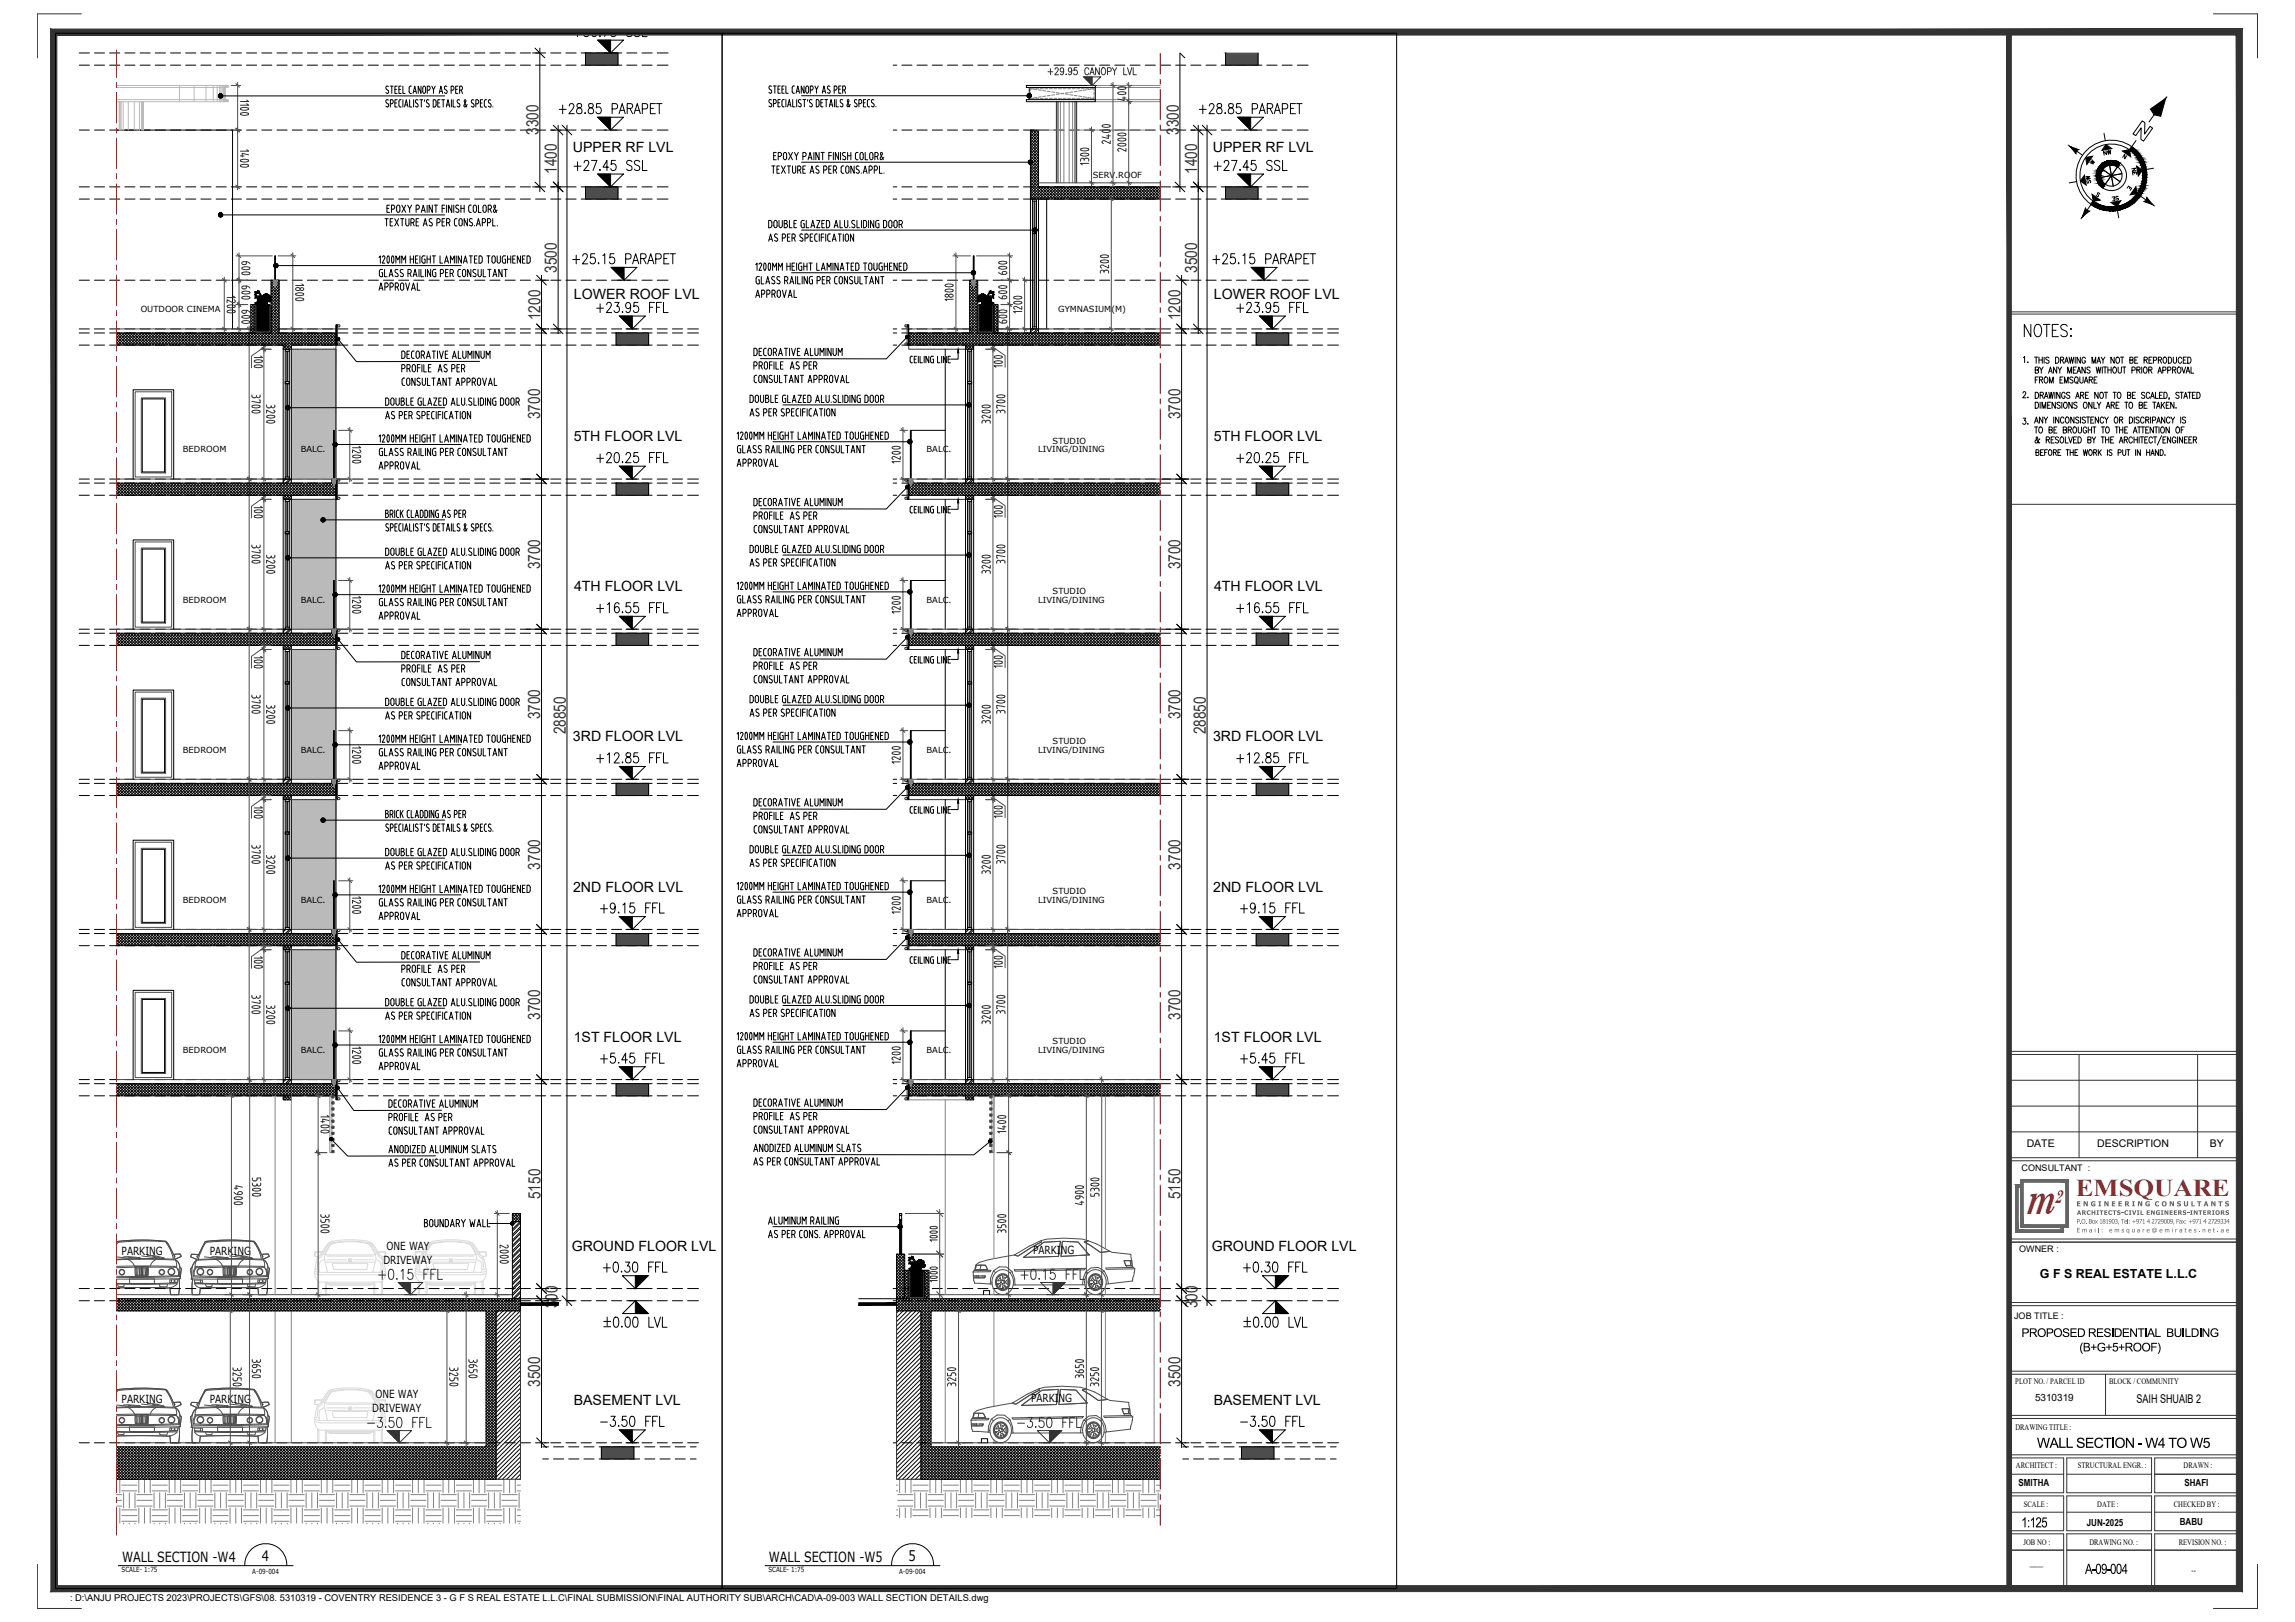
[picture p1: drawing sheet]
<svg xmlns="http://www.w3.org/2000/svg" width="841mm" height="594mm" viewBox="0 0 841 594" stroke-linecap="round" stroke-linejoin="round" font-family="sans-serif">
<defs><g id="words">
<text font-size="16.1" fill="#d8282b" x="742.5" y="444.6">m</text>
<text font-size="8.9" fill="#d8282b" x="760.7" y="437.9">EMSQUARE</text>
<text font-size="8.4" x="740.5" y="124.5">NOTES:</text>
<g font-size="7.5">
<text x="203.6" y="43">+28.85 PARAPET</text>
<text x="438.1" y="43">+28.85 PARAPET</text>
<text x="209.2" y="63.9">+27.45 SSL</text>
<text x="443.8" y="63.9">+27.45 SSL</text>
<text x="217.3" y="115.7">+23.95 FFL</text>
<text x="451.9" y="115.7">+23.95 FFL</text>
<text x="217.3" y="170.7">+20.25 FFL</text>
<text x="451.9" y="170.7">+20.25 FFL</text>
<text x="217.3" y="225.8">+16.55 FFL</text>
<text x="451.9" y="225.8">+16.55 FFL</text>
<text x="217.3" y="280.8">+12.85 FFL</text>
<text x="451.9" y="280.8">+12.85 FFL</text>
</g>
<g font-size="7.5" fill="#333">
<text x="137.6" y="469.9">+0.15 FFL</text>
<text x="372.9" y="469.9">+0.15 FFL</text>
<text x="133.3" y="524.2">-3.50 FFL</text>
<text x="371.8" y="524.2">-3.50 FFL</text>
</g>
<g font-size="7.1">
<text x="208.5" y="97.7">+25.15 PARAPET</text>
<text x="443.1" y="97.7">+25.15 PARAPET</text>
<text x="218.7" y="335.5">+9.15 FFL</text>
<text x="453.3" y="335.5">+9.15 FFL</text>
<text x="218.7" y="390.5">+5.45 FFL</text>
<text x="453.3" y="390.5">+5.45 FFL</text>
<text x="219.8" y="467.1">+0.30 FFL</text>
<text x="454.4" y="467.1">+0.30 FFL</text>
<text x="218.7" y="523.5">-3.50 FFL</text>
<text x="453.3" y="523.5">-3.50 FFL</text>
</g>
<text font-size="6.7" fill="#d8282b" x="753" y="440.7">2</text>
<g font-size="6.2" fill="#333">
<text x="197.4" y="49.5" transform="rotate(-90 197.4 49.5)">3300</text>
<text x="431.9" y="49.5" transform="rotate(-90 431.9 49.5)">3300</text>
<text x="204.1" y="63.7" transform="rotate(-90 204.1 63.7)">1400</text>
<text x="438.7" y="63.7" transform="rotate(-90 438.7 63.7)">1400</text>
<text x="204.1" y="100" transform="rotate(-90 204.1 100)">3500</text>
<text x="438.7" y="100" transform="rotate(-90 438.7 100)">3500</text>
<text x="198" y="117.2" transform="rotate(-90 198 117.2)">1200</text>
<text x="432.6" y="117.2" transform="rotate(-90 432.6 117.2)">1200</text>
<text x="198" y="153.5" transform="rotate(-90 198 153.5)">3700</text>
<text x="432.6" y="153.5" transform="rotate(-90 432.6 153.5)">3700</text>
<text x="198" y="208.5" transform="rotate(-90 198 208.5)">3700</text>
<text x="432.6" y="208.5" transform="rotate(-90 432.6 208.5)">3700</text>
<text x="198" y="263.5" transform="rotate(-90 198 263.5)">3700</text>
<text x="432.6" y="263.5" transform="rotate(-90 432.6 263.5)">3700</text>
<text x="207.3" y="268.9" transform="rotate(-90 207.3 268.9)">28850</text>
<text x="441.9" y="268.9" transform="rotate(-90 441.9 268.9)">28850</text>
<text x="198" y="318.5" transform="rotate(-90 198 318.5)">3700</text>
<text x="432.6" y="318.5" transform="rotate(-90 432.6 318.5)">3700</text>
<text x="198" y="373.5" transform="rotate(-90 198 373.5)">3700</text>
<text x="432.6" y="373.5" transform="rotate(-90 432.6 373.5)">3700</text>
<text x="198" y="439.2" transform="rotate(-90 198 439.2)">5150</text>
<text x="432.6" y="439.2" transform="rotate(-90 432.6 439.2)">5150</text>
<text x="204.3" y="479.2" transform="rotate(-90 204.3 479.2)">300</text>
<text x="438.8" y="479.2" transform="rotate(-90 438.8 479.2)">300</text>
<text x="198" y="508" transform="rotate(-90 198 508)">3500</text>
<text x="432.6" y="508" transform="rotate(-90 432.6 508)">3500</text>
</g>
<g font-size="5.3">
<text x="769.8" y="58.2">NW</text>
<text x="95.9" y="571.8">4</text>
<text x="332.9" y="571.7">5</text>
</g>
<g font-size="5.2">
<text x="209.9" y="55.5">UPPER RF LVL</text>
<text x="444.5" y="55.5">UPPER RF LVL</text>
<text x="210.3" y="109.6">LOWER ROOF LVL</text>
<text x="444.8" y="109.6">LOWER ROOF LVL</text>
<text x="210.3" y="161.6">5TH FLOOR LVL</text>
<text x="444.8" y="161.6">5TH FLOOR LVL</text>
<text x="210.4" y="216.6">4TH FLOOR LVL</text>
<text x="444.9" y="216.6">4TH FLOOR LVL</text>
<text x="210" y="271.6">3RD FLOOR LVL</text>
<text x="444.5" y="271.6">3RD FLOOR LVL</text>
<text x="210" y="326.6">2ND FLOOR LVL</text>
<text x="444.6" y="326.6">2ND FLOOR LVL</text>
<text x="210.2" y="381.5">1ST FLOOR LVL</text>
<text x="444.8" y="381.5">1ST FLOOR LVL</text>
<text x="209.5" y="458.1">GROUND FLOOR LVL</text>
<text x="444.1" y="458.1">GROUND FLOOR LVL</text>
<text x="210.2" y="514.6">BASEMENT LVL</text>
<text x="444.8" y="514.6">BASEMENT LVL</text>
<text x="746.4" y="530.3">WALL SECTION - W4 TO W5</text>
<text x="740.7" y="559.4">1:125</text>
<text x="764.1" y="576.4">A-09-004</text>
</g>
<g font-size="5.1">
<text x="44.7" y="572.1">WALL SECTION -W4</text>
<text x="281.7" y="572.1">WALL SECTION -W5</text>
</g>
<g font-size="4.9">
<text x="764.5" y="61.4">W</text>
<text x="783.9" y="65.3" transform="rotate(-90 783.9 65.3)">NE</text>
<text x="766.9" y="68.4" transform="rotate(-90 766.9 68.4)">SW</text>
<text x="772.6" y="74.8">SE</text>
<text x="744" y="134.1" transform="rotate(-90 744 134.1)">1.</text>
<text x="744" y="147.1" transform="rotate(-90 744 147.1)">2.</text>
<text x="744" y="156.6" transform="rotate(-90 744 156.6)">3.</text>
</g>
<text font-size="4.6" x="747.5" y="468.2">G F S REAL ESTATE L.L.C</text>
<g font-size="4.4">
<text x="210.3" y="14.8">+30.75 SSL</text>
<text x="778.2" y="70.9">E</text>
<text x="740.8" y="489.7">PROPOSED RESIDENTIAL BUILDING</text>
<text x="762" y="495">(B+G+5+ROOF)</text>
<text x="782.9" y="514">SAIH SHUAIB 2</text>
</g>
<g font-size="4.1">
<text x="44.6" y="459.5">PARKING</text>
<text x="76.9" y="459.5">PARKING</text>
<text x="141.7" y="457.9">ONE WAY</text>
<text x="378.6" y="459.4">PARKING</text>
<text x="140.5" y="462.8">DRIVEWAY</text>
<text x="44.6" y="513.8">PARKING</text>
<text x="76.9" y="513.8">PARKING</text>
<text x="137.6" y="512.1">ONE WAY</text>
<text x="377.8" y="513.6">PARKING</text>
<text x="136.4" y="517.1">DRIVEWAY</text>
</g>
<g font-size="3.9">
<text x="742.7" y="420.2">DATE</text>
<text x="768.5" y="420.2">DESCRIPTION</text>
<text x="809.9" y="420.2">BY</text>
</g>
<text font-size="3.7" x="745.7" y="513.2">5310319</text>
<g font-size="3.6">
<text x="739.7" y="544.3">SMITHA</text>
<text x="800.5" y="544.2">SHAFI</text>
<text x="764.7" y="558.8">JUN-2025</text>
<text x="798.8" y="558.5">BABU</text>
<text x="743.9" y="573.7">___</text>
</g>
<text font-size="3.4" x="25.7" y="586.4">: D:\ANJU PROJECTS 2023\PROJECTS\GFS\08. 5310319 - COVENTRY RESIDENCE 3 - G F S REAL ESTATE L.L.C\FINAL SUBMISSION\FINAL AUTHORITY SUB\ARCH\CAD\A-09-003 WALL SECTION DETAILS.dwg</text>
<g font-size="3.3">
<text x="740.8" y="428.7">CONSULTANT :</text>
<text x="740" y="458.6">OWNER :</text>
<text x="738.1" y="483.2">JOB TITLE :</text>
</g>
<g font-size="3.1">
<text x="400.4" y="65.2">SERV.ROOF</text>
<text x="51.6" y="114.3">OUTDOOR CINEMA</text>
<text x="387.8" y="114.3">GYMNASIUM(M)</text>
<text x="67" y="165.7">BEDROOM</text>
<text x="110.2" y="165.7">BALC.</text>
<text x="339.6" y="165.7">BALC.</text>
<text x="380.5" y="165.7">LIVING/DINING</text>
<text x="385.7" y="162.5">STUDIO</text>
<text x="67" y="220.7">BEDROOM</text>
<text x="110.2" y="220.7">BALC.</text>
<text x="339.6" y="220.7">BALC.</text>
<text x="380.5" y="220.7">LIVING/DINING</text>
<text x="385.7" y="217.5">STUDIO</text>
<text x="67" y="275.7">BEDROOM</text>
<text x="110.2" y="275.7">BALC.</text>
<text x="339.6" y="275.7">BALC.</text>
<text x="380.5" y="275.7">LIVING/DINING</text>
<text x="385.7" y="272.5">STUDIO</text>
<text x="385.7" y="327.4">STUDIO</text>
<text x="67" y="330.7">BEDROOM</text>
<text x="110.2" y="330.7">BALC.</text>
<text x="339.6" y="330.7">BALC.</text>
<text x="380.5" y="330.7">LIVING/DINING</text>
<text x="385.7" y="382.4">STUDIO</text>
<text x="67" y="385.7">BEDROOM</text>
<text x="110.2" y="385.7">BALC.</text>
<text x="339.6" y="385.7">BALC.</text>
<text x="380.5" y="385.7">LIVING/DINING</text>
<text x="738.5" y="507">PLOT NO. / PARCEL ID</text>
<text x="772.9" y="507">BLOCK / COMMUNITY</text>
<text x="738.5" y="523.9">DRAWING TITLE :</text>
<text x="738.8" y="537.7">ARCHITECT :</text>
<text x="761.4" y="537.7">STRUCTURAL ENGR. :</text>
<text x="800.2" y="537.7">DRAWN :</text>
<text x="741.6" y="552">SCALE :</text>
<text x="768.6" y="552">DATE :</text>
<text x="796.6" y="552">CHECKED BY :</text>
<text x="741.5" y="565.8">JOB NO :</text>
<text x="765.7" y="565.8">DRAWING NO. :</text>
<text x="798.4" y="565.8">REVISION NO. :</text>
<text x="803.1" y="576">--</text>
</g>
<g font-size="2.6">
<text x="44.5" y="575.8">SCALE- 1:75</text>
<text x="281.6" y="575.8">SCALE- 1:75</text>
<text x="92.5" y="576.6">A-09-004</text>
<text x="329.5" y="576.6">A-09-004</text>
</g>
<text font-size="2.5" fill="#676662" x="760.9" y="441.8">E N G I N E E R I N G C O N S U L T A N T S</text>
<g font-size="2.3" fill="#676662">
<text x="761" y="448.2">P.O. Box 181903, Tel: +971 4 2729009, Fax: +971 4 2729334</text>
<text x="761.1" y="445">ARCHITECTS-CIVIL ENGINEERS-INTERIORS</text>
<text x="761" y="451.4">Email: emsquare@emirates.net.ae</text>
</g>
</g></defs>
<!-- layer: M2-A-HIDDEN LINE -->
<g fill="none" stroke="#dbdbdb" stroke-width=".37">
<path d="M117.5 458.6h-1.1a.79 .79 0 0 0-.9 .3 .79 .79 0 0 0 0 1M117.8 458.5l-2.4 .1a1.09 1.09 0 0 0 .4 1.6l.8 .1M117.8 458.5l.2 .2M118.7 458.4l-1.2 1.2M118.9 459.9l-.1 1.2M121.1 455.1a6.2 6.2 0 0 0-3.3 3.8l-.3 .7a2.62 2.62 0 0 0-1.7 2.6l-.4 3.3M121.2 455.5l-1.5 2.2-.6 1.9M121.2 454.9a15.7 15.7 0 0 0-3.2 5.1l-.9 .7a5.1 5.1 0 0 0-.8 3.8M121.3 455.5a24.9 24.9 0 0 1 14.1 0M121.8 454.7h.1M121.8 454.6l-.6 .3M121.8 454.6a36.3 36.3 0 0 1 13 0"/>
<path d="M134.8 454.6l.6 .3M135.3 455.8l1.4 2 .7 1.8M135.3 455.8a24.9 24.9 0 0 0-14 0l-1.3 2-.8 1.8M135.4 455.5l1.5 2.2 .7 1.9h-18.6M135.4 454.9a15.1 15.1 0 0 1 3.2 5.1l1 .7a5.1 5.1 0 0 1 .7 3.8M135.5 455.1a6.2 6.2 0 0 1 3.3 3.8l.3 .7-1.2-1.2M137.7 459.9l.1 1.2M138.7 458.7l2.5-.1a1.07 1.07 0 0 1-.4 1.6l-.7 .1M139.1 458.6h1.1a.79 .79 0 0 1 1 .3 .79 .79 0 0 1-.1 1M139.1 459.6a2.57 2.57 0 0 1 1.7 2.6l.3 2.5M154.4 459.6a2.57 2.57 0 0 0-1.7 2.6l-.3 2.5M154.4 458.6h-1.1a.79 .79 0 0 0-1 .3 .79 .79 0 0 0 .1 1"/>
<path d="M154.8 458.7l-2.5-.1a1.07 1.07 0 0 0 .4 1.6l.7 .1M155.6 458.4l-1.2 1.2M155.8 459.9l-.1 1.2M156.1 459.6l.7-1.8a3.8 3.8 0 0 1 4.2-2.7 24.6 24.6 0 0 1 11.1 .7l1.2 1.5 1 2.3M158 455.1a6.2 6.2 0 0 0-3.3 3.8l-.3 .7M158.1 454.9a15.1 15.1 0 0 0-3.2 5.1l-1 .7a5.1 5.1 0 0 0-.7 3.8M158.6 454.7l-.5 .2M158.6 455.2a26.4 26.4 0 0 1 13.6 .3l1.6 2.2 .7 1.9h-18.6l.4-1.4a6.4 6.4 0 0 1 2.3-3M158.7 454.6a36.3 36.3 0 0 1 13 0M171.7 454.6l.5 .3M172.3 454.9a15.7 15.7 0 0 1 3.2 5.1l.9 .7a5.1 5.1 0 0 1 .8 3.8M172.4 455.1l.7 .2"/>
<path d="M173.1 455.3l1.4 1.7 1.5 2.6M174.5 459.9l.2 1.2M174.8 458.4l1.2 1.2M176 458.6h1.1a.79 .79 0 0 1 .9 .3 .79 .79 0 0 1 0 1M176 459.6a2.62 2.62 0 0 1 1.7 2.6l.5 2.9-.4 .6M178 458.5l-2.5 .2M178 458.5l.2 .2M178.1 458.7l.1 .3a.81 .81 0 0 1 0 1 .81 .81 0 0 1-1 .2l-.3 .1M115.2 466.2a4.1 4.1 0 0 0 2 3.4M115.4 465.6l.3 .1M115.7 466.5l1.8 .4h21.6M115.7 465.7l-.5 .6"/>
<path d="M115.7 464.8l1.2 .3M115.7 465.7l1.3 .3M116.4 469l.1 5 .4 .2h2.3M116.9 469.4v4.3M117.2 469.6h22.2M117.3 466l19.5 .1M118.7 461.4l-1.2 .7a4.9 4.9 0 0 0-.5 3.7l.3 .2M118.7 461.4l.3 .2 .9 4.2-.2 .2M119.2 462.3h18.2M119.2 469.6v4.1M119.7 469.6v4.1M119.7 461.4h7.4"/>
<path d="M119.7 473.7l-.5 .5M119.8 460.1h17M120.3 470.4h16M122.2 464.7l-.4-1.6 .3-.4h12.4l.3 .4-.3 1.6M122.2 464.7l.3 .3M127.9 461.1h.8M127.9 462.1h.8M127.9 461.1l-.2 .8 .2 .2M128.2 461.4h.2l-.1 .4zM128.7 461.1l.2 .8-.2 .2M129.5 461.4h7.4M134.5 464.7l-.3 .3h-11.8"/>
<path d="M136.9 470.9v2.8l.5 .5M136.9 470h-17.2l1.3 .8h14.6M137.4 470.9v2.8M139.7 470.2v3.5M140.2 469.7l-.1 4.3-.3 .2h-2.4M153.3 469.7v4l.2 .4 2.6 .1 .4-.2v-3.1M153.7 470.2v3.5M154 469.6h22.3M156 462.3h18.3M156.1 470.9v2.8M156.5 470h17.3l-1.3 .8h-14.6M156.7 460.1h17"/>
<path d="M157.2 470.4h16M159 462.7h12.3M164.6 461.3l.2-.2 .9 .1 .1 .7-.2 .2M166.4 461.4h7.4M171.3 464.7l-.3 .3h-11.7M171.4 462.7l.3 .4-.4 1.6M174.2 469.6v4.1M174.5 461.6l-.9 4.1 .2 .3M174.5 461.6l.3-.2 1.2 .7a4.7 4.7 0 0 1 .5 3.7l-19.8 .3M176.6 469.4v4.3M177.1 469v4.7l-.5 .5h-2.4l-.3-.2-.1-4.4M177.8 465.7l-1.3 .3"/>
<path d="M177.8 464.8l-1.2 .3M177.8 465.7l.5 .6M177.8 466.5l-1.8 .4h-21.7M178.3 466.2a4.1 4.1 0 0 1-2 3.4M115.4 519.8l.3 .2M115.7 519.9l-.5 .6M115.7 519.1l1.2 .2M115.7 520l1.3 .2M117.1 514.9a5.1 5.1 0 0 0-.8 3.9M117.5 516.3a5 5 0 0 0-.5 3.8l.3 .1M117.5 512.9h-1.1a.79 .79 0 0 0-.9 .2 .79 .79 0 0 0 0 1M117.8 512.7l-2.4 .1a1.11 1.11 0 0 0 .4 1.6l.8 .1"/>
<path d="M117.8 512.7l.2 .2M118.7 515.6l-1.3 .7M118.7 512.7l-1.2 1.2M118.7 515.6l.3 .2 .9 4.1-.2 .3M118.9 514.2l-.1 1.2M119.2 516.5h18.2M119.7 515.7h7.4M119.8 514.3h17M120.4 509.5l-1.8 2.4a4.4 4.4 0 0 1-2.1 2.7l-.8 2.4-.3 2.8M121.1 509.3l-.7 .2M121.2 509.8l-1.5 2.1-.6 2M121.3 509.8a25.4 25.4 0 0 1 14.1 0"/>
<path d="M121.8 508.9h.1M121.8 508.9a11.8 11.8 0 0 0-3.8 5.3l-.9 .7M121.8 508.9a30.5 30.5 0 0 1 13.6 .3 14.6 14.6 0 0 1 3.2 5l.9 .7M122.4 519.2h11.8M127.7 515.6l.2 .8M127.9 516.4h.8M127.9 515.4h.8M127.9 515.3l-.2 .3M128.3 515.7h.1M128.3 515.6v.5v-.5M128.7 515.3l.2 .3M128.9 515.6l-.2 .8"/>
<path d="M129.5 515.7h7.4M134.5 517h-12.4l-.3 .3 .4 1.7 .3 .2M135.3 510l1.4 2.1 .7 1.7M135.3 510a24.9 24.9 0 0 0-14 0l-1.3 2.1-.8 1.7M135.4 509.8l1.5 2.1 .7 1.9-18.6 .1M135.5 509.3l.7 .2M136.2 509.5l1.8 2.4 1.1 2-1.2-1.2M137.7 514.2l.1 1.2M138.7 512.9l1.5-.2a.93 .93 0 0 1 1.1 .6 .93 .93 0 0 1-.5 1.1l-.7 .1M139.1 512.9h1.1a.79 .79 0 0 1 1 .2 .79 .79 0 0 1-.1 1M139.1 513.9a2.57 2.57 0 0 1 1.7 2.5l.3 2.5M139.6 514.9a5.1 5.1 0 0 1 .7 3.9"/>
<path d="M115.2 520.4a4.1 4.1 0 0 0 2 3.4M115.7 520.7l1.8 .4M116.4 523.3v.7M116.4 524l.1 4.2 .4 .2h2.3M116.9 523.7v4.3M117.2 523.8h22.2M117.3 520.2l19.5 .1M117.5 521.2h21.6M119.2 523.8v4.2M119.7 524.2h17.2M119.7 524.3l1.3 .7h14.6M119.7 523.8v4.2"/>
<path d="M119.7 528l-.5 .4M120.3 524.6h16M136.9 525.2v2.8l.5 .4M137.4 525.2v2.8M139.7 524.4v3.6M140.2 524l-.1 4.2-.3 .2h-2.4"/>
</g>
<!-- layer: M2-A-CAR -->
<g fill="none" stroke="#4d4d4d" stroke-width=".37">
<path d="M43.6 455l8.5-.5 5.7 .1 2.8 .2 .5 .7a15.3 15.3 0 0 1 2.4 5.5M43.6 454.6l8.5-.4 8.5 .4a14.8 14.8 0 0 1 3.5 6.5M43.6 454.7l-.9 .5 .2-.5 7.3-.5 10.7 .5 2.6 4.8 .6-.1a1.59 1.59 0 0 1 2.2 .5v.4l-2.1 .9 .6 .6a2.94 2.94 0 0 1 1.1 2.3l.6 .5-.4 3.7h-.5l.2 2.7-.4 3.2h-2.9l-.2-2.5h-19.6h19.2l1.6-.4 1.4-1M43.6 455l-.9 .8M54 459.8a14.9 14.9 0 0 1 6.1 1M66 459.3l.3 .9-2.1 1M66 459.3l-1.9 .1v.8l-.3 .2M70.3 459.4l2.5 .2 1.8-3.6a1.3 1.3 0 0 1 1.2-1.3l8-.5 9.4 .5 2.6 4.8 .6-.1a1.59 1.59 0 0 1 2.2 .5v.4l-2.2 .9 1.2 1.2 .5 1.7 .6 .5-.4 3.7h-.5l.2 3-.3 2.9h-3l-.2-2.5-8.5-.1-12.6 .2-.3 2.4h-2.7l-.1-2.9 .3-2.8h-.5l.2-.8-.5-3 .6-.4 .4-1.2 1.3-1.8-2.2-1zM74.8 455.6l-2.6 5.4M75 455.7l-1.3 2.6-1 2.8M75.8 454.6l5.7-.4h5.7l5.7 .4 .8 .9M75.8 454.7l-.6 .2-.4 .7"/>
<path d="M86.2 459.8a14.9 14.9 0 0 1 6.1 1M93.4 455.5l-.5-.7a79.1 79.1 0 0 0-17.5 .4l-.4 .5M93.4 455.5a15.3 15.3 0 0 1 2.4 5.5M93.8 455.5l1.5 2.7 1.1 2.9M98.2 459.3l.4 .9-2.1 1M98.2 459.3l-1.8 .1v.8l-.3 .2M372.2 459.8a69 69 0 0 0-13.3 2.6l-1.3 .9-.6 2.1M381.7 454.9l-3.7 2-4.9 3.1-.9-.2M381.7 454.9l-.2-.5-4.3 2-5.4 3.2 .4 .2M389.3 454.7l5.8 .2 4.1 4.7-10.4 .6zM398.2 454.6l.6-.1-2.2-.7-6.6-.3-6.2 .3-2.3 .6 .2 .5M398.2 454.6l-.9 .3 6 3.8"/>
<path d="M398.2 454.6l.6-.1 3.2 1.2 4.7 2.6-3.4 .4M403.3 458.7l3.4-.4 .8 .4 6.9 .7 .3 2.3M42.7 461.2l11.8-.3 9.5 .3M42.7 461.4l11.6-.2 9.8 .3M42.7 463.8h22.1M42.7 460.3l4.8 .6M43 470.4l.4 .9 2-.1 .1-.8M45.2 460.3h3.1l3 .5M46.9 461.3l1.5 1 .9 1.6M47 460.5l4 .6M47.5 468.4h9.1v1.7h-9.1zM49.5 464.3v1.9l.3 1"/>
<path d="M50.1 464.4v2.6M50.6 464.4l-.1 2.6M51.1 464.5v2.4M51.4 464.4h-1.6l.2 2.6M51.4 464.3l.2 .2M51.6 464.5v2.4M51.6 466.9l-1.6 .1M51.7 464.2l-.3-.1a1.58 1.58 0 0 0-1.9 .2M51.7 464.2l.1 3h-2M51.9 460l5.8 .7M52.1 464.2l-.1 3h2.2l.1-3h-2.2M52.4 464.4h1.6v2.6h-1.7l-.1-2.5"/>
<path d="M52.4 464.3l-.1 .2M52.7 464.5v2.4M53.2 464.4l.1 2.6M53.7 464.4v2.6M55.8 460.1l4.1 1.1M57 461.4l-1.3 1.1-.7 1.5M58.5 470.4v.9l2.6 .1 .3-1M62.8 468.9v.7M64.3 461.5l.4 1.5v1M64.6 461.6l1 1.2 .3 1.5M64.6 464.2l-15-.3-.2 .2-6.7 .2M64.7 464.3l.6 1.3 .1 1.5"/>
<path d="M64.9 470.2l-10.3 .2-11.9-.1M65 464.5l.7 1.3v1.6M65.1 468.7l-2.9 .1v1l2.7-.2M65.2 468.7l-.3 1.1-10.3 .3-11.9-.1M65.6 468.4a14.8 14.8 0 0 1-.2 5.8h-2.9l-.2-2.6M65.8 468.3l-23.1 .2M65.9 467.2l-11 .3-12.2-.1M65.9 464.4l.1 3M66 467.5l.1 .8-.3 .1M66 464.2l.5 .4-.4 2.9M66.1 467.5l-11.2 .4-12.2-.1M70.3 467.4l.1-3.1-.6 .4 .4 2.8"/>
<path d="M70.6 468.5l-.3 2.8 .2 2.9h2.6l.3-2.4M71.2 468.8l.3 1.3M71.2 468.9h2.9l.1 1-2.8-.1M71.3 470.2l10.4 .2 15.5-.2M71.3 470.2l1.1 1.2 1.5 .4 20.2-.1 1.7-.4 1.4-1M71.5 464.4l-.7 1.4 .1 1.6M71.8 461.7l-.9 1.2-.5 1.5M71.9 464.5l-.7 1.3v1.4M72.1 461.6l-.6 1.4 .1 1M72.4 460.5l-.3-.3v-.7l-1.1-.1a.8 .8 0 0 0-.8 .1 .8 .8 0 0 0-.3 .8l2.2 1M73.4 468.9l.1 1M74.9 460.3l4.8 .6"/>
<path d="M75.3 470.4l.4 .9 1.9-.1 .2-.8M77.5 460.3h3.1l3 .5M79.2 461.3l1.5 1 .9 1.6M79.2 460.5l4.1 .6M79.7 468.4h9.2v1.7h-9.1zM82.4 464.4v2.6M82.8 464.4v2.6M83.4 464.5v2.4M83.7 464.4l-1.7 .2M83.7 464.3l.2 .2M83.8 464.5l-.1 2.6-1.6-.1-.1-2.4M84 464.2h-2.1v2.9"/>
<path d="M84 464.2l.1 3-1.3 .1-.9-.2M84.2 460l5.8 .7M84.4 464.2l-.2 1.2a1.47 1.47 0 0 0 .4 1.8 1.47 1.47 0 0 0 1.9-.1v-2.9h-2.1M84.7 464.4h1.6l-.1 2.6h-1.6l-.1-2.5M84.7 464.3l-.2 .2M85 464.5v2.4M85.5 464.4l.1 2.6M86 464.4v2.6M88.1 460.1l4.1 1.1M89.3 461.4l-1.3 1.1-.7 1.5M90.7 470.4l.1 .9 2.6 .1 .3-1M95.1 468.9v.7"/>
<path d="M96.2 461.2l-14.3-.2-9.5 .3M96.3 461.5l-9.7-.3-14.6 .4M96.6 461.5l.4 1.5-.1 1M96.9 461.6l1 1.2 .2 1.5M96.9 464.2l-15.1-.3-.2 .2-10.2 .2M96.9 464.3l.7 1.3v1.5M97 463.8l-10.2-.1-15.4 .2M97.3 464.5l.6 1.3v1.6M97.3 468.7l-2.8 .1v1l2.7-.2M97.4 468.7l-.2 1.1-15.5 .4-10.3-.3M97.8 468.4a14.8 14.8 0 0 1-.1 5.8h-3l-.2-2.6M98 468.3l-27.5 .1"/>
<path d="M98.1 467.2l-16.4 .3-10.9-.2M98.1 464.4l.1 3M98.3 467.5v.8l-.3 .1M98.3 464.2l.4 .4-.3 2.9M98.4 467.5l-16.9 .4-11.2-.2-.2 .8 .2-.2M356.6 465.9l.1 1.4M356.7 467.3h1.9M356.7 467.3l.1 .7h1.8M357 465.4l6.2-.1-.3 .5-6.3 .1zM357.8 463.4h3.3l.8 1.6-4.5 .1zM357.8 467.3v.7M358.6 468h-1.8l.4 2 5.7 .3a6.1 6.1 0 0 1 3.3-6.3l2.6 .1 2.1 1.6 .9 2.8 .1 2.1h24.8"/>
<path d="M358.6 468h2.2l.3-.7h-2.5l.1 .7M359.5 463.4h-1.7l-.4 1.7 1.7-.1M359.5 463.4h1.6l.8 1.6h-2.8zM362.9 470.3h.7M364 465.5l.9 .6M364.7 466.3a3.8 3.8 0 0 1 4-1.1 3.8 3.8 0 0 1 2.6 3.2 4.2 4.2 0 0 1-1.2 4.6 4.2 4.2 0 0 1-4.6 .6 5 5 0 0 1-.8-7.3zM365.2 470.1h1.3l.1 .2-.2 1.6M365.2 469.1h.6M365.3 470.4h.7M365.5 467.4a2.76 2.76 0 0 1 3.5-.4 2.76 2.76 0 0 1 1.1 3.4 2.68 2.68 0 0 1-3.1 2.3 2.68 2.68 0 0 1-2.2-3.1l.3-1.6zM365.7 467.6a2.48 2.48 0 0 1 3.2-.3 2.48 2.48 0 0 1 .9 3 2.42 2.42 0 0 1-2.8 2.1 2.42 2.42 0 0 1-2-2.8zM365.8 470.4l-.4 .3"/>
<path d="M365.8 467.7a2.36 2.36 0 0 1 3-.3 2.36 2.36 0 0 1 .9 2.9 2.35 2.35 0 0 1-3 1.8 2.35 2.35 0 0 1-1.5-3.2zM365.8 470.1l.7 1.1M366.4 467.3l.4 1.4-.3 .4h-.7M366.4 471.1l-.5 .4M366.5 468l-.7 1.1M367.1 468.8l.2-.1 .1 .3-.2 .1zM367.2 467l.4 1.4 .4 .1 1-.9M367.2 470.1l.1 .4-.2-.1zM367.4 467.7l1.1 .4M367.5 471.5l.2 .7M367.8 469.9h.3v.2l-.2 .1zM367.9 469h.2v.3h-.3z"/>
<path d="M368.4 471.2l.2 .7M368.5 471.1l-1.1 .4M369 468.9v1.4M369 471.5l-1-.8-.4 .1-.4 1.4M369.3 470.5h.3M369.5 468.5l-1 .8v.6l1 .8M370.9 465.7l-.9 .4M371.6 465.1l26.2-.5-.4 .5-25.4 .5zM375.1 460.5l7.4-5.5 6.1-.3-.7 5.5zM398.6 466.3a3.8 3.8 0 0 1 4-1.1 3.8 3.8 0 0 1 2.7 3.2 4.2 4.2 0 0 1-1.2 4.6 4.2 4.2 0 0 1-4.7 .6 5 5 0 0 1-.8-7.3zM399.5 467.4a2.76 2.76 0 0 1 3.5-.4 2.76 2.76 0 0 1 1 3.4 2.68 2.68 0 0 1-3 2.3 2.68 2.68 0 0 1-2.3-3.1l.1-.8zM399.7 467.6a2.48 2.48 0 0 1 3.2-.3 2.48 2.48 0 0 1 .9 3 2.42 2.42 0 0 1-2.8 2.1 2.42 2.42 0 0 1-2-2.8z"/>
<path d="M399.8 467.7a2.36 2.36 0 0 1 3-.3 2.36 2.36 0 0 1 .8 2.9 2.35 2.35 0 0 1-3 1.8 2.35 2.35 0 0 1-1.4-3.2zM401.1 468.8l.2-.1 .1 .3-.2 .1zM401.2 467l.3 1.4 .5 .1 1-.9M401.2 470.1l.1 .4-.2-.1zM401.3 467.7l1.2 .4M401.5 471.5l.2 .7M401.8 469.9h.3l-.1 .3zM401.8 469l.3 .3h-.3zM402.3 471.2l.2 .7M402.5 471.1l-1.2 .4M403 468.9v1.4M403 471.5l-1-.8-.5 .1-.3 1.4"/>
<path d="M403.5 468.5l-1 .8v.6l1 .8M403.6 470.4h-.4M404.6 465.5l-.7 .6M405.2 464.4l10.1-.2 .6 .5M405.3 464.6l.2 .3 10.4-.2M406.2 470.2l-.9 .1M412.5 463.5h2.4l.2 .6h-2.2zM414.7 461.7l.2 1.8-.2-1.8h-2.8l.6 1.8M414.7 461.7h-.5l.1 1.8M415.1 464.1l.2 .1M415.8 464.7l-.8 4.5-8.8 1-.4-2.3-1.2-2.4-2.1-1.3-2.7 .2-2 1.6 1 .2M42.7 515.4l11.8-.2 9.5 .2"/>
<path d="M42.7 515.7l11.6-.2 9.8 .2M42.7 518.1h22.1M42.7 514.6l4.8 .5M43.6 509.2l8.5-.4 5.7 .1 2.8 .2 .5 .7a15.3 15.3 0 0 1 2.4 5.5M43.6 508.9l8.5-.5 8.5 .5a14.8 14.8 0 0 1 3.5 6.5M43.6 508.9l-.9 .6 .1-.3a5.8 5.8 0 0 1 3.6-.6l7-.2 7.5 .5 2.6 4.8 .6-.1a1.59 1.59 0 0 1 2.2 .6v.3l-2.1 .9 1.2 1.3 .5 1.6 .6 .6-.4 3.7h-.5l.2 2.6-.4 3.2h-2.9l-.2-2.5-19.6 .1h18.6M43.6 509.2l-.9 .7M45.2 514.6h3.1l3 .4M46.9 515.5l1.5 1.1 .9 1.5M47 514.7l4 .6M49.5 518.6a2.19 2.19 0 0 1 2.4 0l-.1 2.8-2 .1M49.5 518.6l.1 2.7"/>
<path d="M50.1 518.6v2.7M50.6 518.7l-.1 2.6M51.1 518.7v2.5M51.9 514.2l5.8 .7M52.7 518.7v2.5M53.2 518.7l.1 2.6M53.7 518.6v2.7M54 514.1a14.9 14.9 0 0 1 6.1 1M55.8 514.3l4.1 1.1M57 515.6l-1.3 1.1-.7 1.6M64.1 513.6v.8l-.3 .3M64.1 513.7l1.1-.1a.8 .8 0 0 1 .9 .1 .8 .8 0 0 1 .2 .8l-2.1 .9"/>
<path d="M64.3 515.8l.4 1.5v1M64.6 515.9l1 1.1 .3 1.5M64.6 518.4l-15-.3-.2 .3-6.7 .1M64.7 518.5l.6 1.4 .1 1.5M65 518.7l.7 1.4v1.5M65.9 518.6l.1 3M66 518.4l.5 .5-.4 2.8M70.3 513.6l2.5 .2 1.8-3.6a1.34 1.34 0 0 1 1.2-1.3l9.9-.5 7.5 .5 2.6 4.8 .6-.1a1.59 1.59 0 0 1 2.2 .6v.3l-2.2 .9 1.2 1.3 .5 1.6 .6 .6-.4 3.7h-.5l.2 3-.3 2.8h-3l-.2-2.5-8.5-.1-12.6 .2-.3 2.4h-2.7l-.1-2.8 .3-2.8-.3-.2-.2 .2 .2-.8-.5-3 .6-.5 .4-1.2 1.3-1.8-2.2-.9zM71.5 518.7l-.7 1.4v1.4l16.4 .3 10.9-.4M71.8 516l-.9 1.2-.5 1.4M71.9 518.7l-.7 1.3v1.5M72.1 515.9l-.6 1.4 .1 1"/>
<path d="M72.1 513.7v.8l.3 .3M72.1 513.7h-1.1a.8 .8 0 0 0-.8 .1 .8 .8 0 0 0-.3 .8l2.2 .9M74.8 509.8l-2.6 5.5M74.9 514.6l4.8 .5M75 509.9l-1.3 2.6-1 2.8M77.5 514.6h3.1l3 .4M79.2 515.5l1.5 1.1 .9 1.5M79.2 514.7l4.1 .6M82 518.8l.1 2.4 1.8-.1M82 518.8l1.8-.2 .1 2.6M82.4 518.6v2.7M82.8 518.7v2.6"/>
<path d="M83.4 518.7v2.5M84.2 514.2l5.8 .7M84.7 518.6l1.6 .1v2.4l-1.6 .2-.2-.2M84.7 518.6l-.2 2.6M85 518.7v2.5M85.5 518.7l.1 2.6M86 518.6v2.7M86.2 514.1a14.9 14.9 0 0 1 6.1 1M88.1 514.3l4.1 1.1M89.3 515.6l-1.3 1.1-.7 1.6M93.4 509.8l-.5-.7a81.6 81.6 0 0 0-17.5 .3l-.4 .6M93.4 509.8a15.3 15.3 0 0 1 2.4 5.5"/>
<path d="M93.7 509.7l-.5-.7a60 60 0 0 0-18 .1l-.4 .8M93.8 509.7l1.5 2.8 1.1 2.9M96.2 515.4l-9.5-.2-14.3 .3M96.3 515.7l-9.7-.2-14.6 .3M96.4 513.6v.8l-.3 .3M96.4 513.7l1.1-.1a.8 .8 0 0 1 .8 .1 .8 .8 0 0 1 .3 .8l-2.2 .9M96.6 515.8l.4 1.5-.1 1M96.9 515.9l1 1.1 .2 1.5M96.9 518.4l-15.1-.3-.2 .3-10.2 .1M96.9 518.5l.7 1.4v1.5M97 518.1l-10.2-.2-15.4 .3M97.3 518.7l.6 1.4v1.5"/>
<path d="M98.1 518.6l.1 3M98.3 518.4l.4 .5-.3 2.8M356.2 519.6l6.2-.1-.3 .5-6.2 .1zM357 517.6h3.4l.8 1.6-4.6 .1zM358.7 517.6h-1.7l-.4 1.7h1.8M358.7 517.6h1.7l.8 1.6-2.8 .1zM363.3 519.8l.8 .6M370.9 519.3l26.1-.5-.4 .5-25.4 .5zM371.4 514a69 69 0 0 0-13.3 2.6l-1.3 .9-.5 2.1M374.3 514.8l7.5-5.6 6-.3-.6 5.5zM380.9 509.1l-3.7 2-4.9 3.2-.9-.3M380.9 509.1l-.1-.5-4.3 2-5.5 3.3 .4 .1"/>
<path d="M388.6 508.9l5.7 .3 4.1 4.7-10.4 .5zM397.4 508.9l.7-.2-2.2-.6-6.7-.4-6.2 .4-2.2 .5 .1 .5M397.4 508.9l-.8 .2 5.9 3.8M397.4 508.9l.7-.2 3.2 1.2 4.6 2.6-3.4 .4M402.5 512.9l3.4-.4 .8 .4 7 .7 .3 2.4M403.9 519.8l-.7 .5M404.4 518.6l10.2-.2 .5 .6M404.5 518.9l.2 .3 10.4-.2M411.8 517.7l2.3 .1 .2 .5h-2.1zM414 516l.1 1.8-.1-1.8h-2.9l.7 1.7M414 516h-.6l.2 1.7M414.3 518.3l.2 .1"/>
<path d="M415.1 519l-.8 4.4-8.9 1.1-.3-2.3-1.2-2.4-2.2-1.4-2.7 .3-2 1.5 1 .2M43 524.7l.4 .8 2-.1 .1-.7M47.5 522.7h9.1v1.6h-9.1zM49.6 521.3l.2 .2M51.6 521.2v-2.5l-1.6-.1v2.7M51.6 521.1l-1.6 .2M52.2 521.1l1.8 .1v-2.5l-1.7-.1-.1 2.6M54.3 521.3a1.68 1.68 0 0 1-2.2 .2l-.1-2.9 .5-.3a1.48 1.48 0 0 1 1.8 .3l-.1 2.7M58.5 524.7v.8l2.6 .1 .3-.9M62.8 523.1v.8M64.9 524.4l-10.3 .3-11.9-.2M64.9 524.5l-1.4 1-2.2 .5"/>
<path d="M65.1 522.9l-2.9 .1v1.1l2.7-.2M65.2 522.9l-.3 1.2-10.3 .3-11.9-.1M65.6 522.7a15 15 0 0 1-.2 5.7h-2.9l-.2-2.5M65.8 522.6l-23.1 .1M65.9 521.4l-11 .4-12.2-.1M66 521.7l.1 .9-.3 .1M66.1 521.8l-11.2 .3h-12.2M70.3 522l-.2 .8 .2-.2M70.3 521.6l.1-3.1-.6 .5 .4 2.8M70.6 522.7l-.3 2.9 .2 2.8h2.6l.3-2.4M71.2 523l.3 1.3M71.2 523.1h2.9l.1 1.1-2.8-.1"/>
<path d="M71.3 524.4l10.4 .3 15.5-.3M71.3 524.5l1.1 1.1 1.6 .4M73.4 523.1l.1 1.1M73.9 526l9.8-.2 9.8 .2M75.3 524.7l.4 .8 1.9-.1 .2-.7M79.7 522.7h9.2v1.6h-9.1zM81.9 521.3l.9 .3 1.3-.2v-2.8l-.5-.3a1.41 1.41 0 0 0-1.8 .3l.1 2.7M86.5 521.3a1.68 1.68 0 0 1-2.1 .2l-.2-2.9 .6-.3a1.38 1.38 0 0 1 1.8 .3l-.1 2.7M90.7 524.7l.1 .8 2.6 .1 .3-.9M95.1 523.1v.8M97.2 524.5l-1.4 1-2.3 .5M97.3 522.9l-2.8 .1v1.1l2.7-.2"/>
<path d="M97.4 522.9l-.2 1.2-15.5 .3-10.3-.2M97.8 522.7a15 15 0 0 1-.1 5.7h-3l-.2-2.5M98 522.6l-27.5 .1M98.3 521.7v.9l-.3 .1M98.4 521.8l-11.3 .3-16.8-.1M355.9 520.1l.1 1.5M356 521.6h1.9M356 521.6v.6h1.8M357 521.6l.1 .6M357.8 522.2h-1.8l.4 2.1 5.8 .2v-2.1l1.1-2.6 2.1-1.5h2.7l2 1.7 1 2.7 .1 2.2 24.7-.1M357.8 522.2h2.3l.3-.6h-2.5v.6M362.2 524.5l.6 .1"/>
<path d="M363.9 520.6a3.8 3.8 0 0 1 4-1.2 3.8 3.8 0 0 1 2.6 3.2 4.3 4.3 0 0 1-4.8 5.7 4.9 4.9 0 0 1-1.8-7.7zM364.4 524.3h1.3l.3 .5-.4 1.4M364.4 523.3h.6M364.5 524.6l.7 .1M364.8 521.6a2.75 2.75 0 0 1 3.5-.3 2.75 2.75 0 0 1 1 3.4 2.67 2.67 0 0 1-3 2.2 2.67 2.67 0 0 1-2.3-3.1l.1-.8zM365 521.8a2.5 2.5 0 0 1 3.1-.3 2.5 2.5 0 0 1 1 3.1 2.48 2.48 0 0 1-3.2 1.9 2.48 2.48 0 0 1-1.5-3.4zM365 524.7l-.4 .3M365.1 521.9a2.36 2.36 0 0 1 3-.3 2.36 2.36 0 0 1 .8 2.9 2.35 2.35 0 0 1-3 1.9 2.35 2.35 0 0 1-1.4-3.3zM365.1 524.3l.7 1.1M365.6 521.5l.4 1.4-.3 .4h-.7M365.7 525.3l-.6 .5M365.8 522.2l-.7 1.1"/>
<path d="M366.4 523l.2-.1 .1 .3-.3 .1zM366.4 521.2l.6 1.5 1.3-.8M366.4 524.4h.3l-.1 .3zM366.6 521.9l1.1 .4M366.8 525.8l.2 .7M367.1 524.1h.2l.1 .3h-.3zM367.1 523.2l.3 .1-.1 .3-.2-.1zM367.6 525.4l.2 .8M367.7 525.3l-1.1 .5M368.2 523.1v1.4M368.3 525.8l-1.3-.8-.6 1.5M368.5 524.8h.4"/>
<path d="M368.8 522.7l-1.1 .9v.5l1.1 .9M397.9 520.6a3.8 3.8 0 0 1 4-1.2 3.8 3.8 0 0 1 2.6 3.2 4.3 4.3 0 0 1-4.9 5.7 4.9 4.9 0 0 1-1.7-7.7zM398.4 524.3h1.3l.3 .5-.4 1.4M398.8 521.6a2.75 2.75 0 0 1 3.5-.3 2.75 2.75 0 0 1 1 3.4 2.67 2.67 0 0 1-3.1 2.2 2.67 2.67 0 0 1-2.2-3.1l.1-.8zM398.9 521.8a2.5 2.5 0 0 1 3.2-.3 2.5 2.5 0 0 1 .9 3.1 2.48 2.48 0 0 1-3.1 1.9 2.48 2.48 0 0 1-1.6-3.4zM399.1 521.9a2.36 2.36 0 0 1 2.9-.3 2.36 2.36 0 0 1 .9 2.9 2.35 2.35 0 0 1-3 1.9 2.35 2.35 0 0 1-1.5-3.3zM399.6 521.5l.4 1.4-.3 .4h-.7M400.3 523l.3-.1v.3l-.2 .1zM400.4 521.2l.6 1.5 1.3-.8M400.4 524.4h.2v.3zM400.6 521.9l1.1 .4M400.8 525.8l.2 .7"/>
<path d="M401 524.1h.3v.3h-.2zM401.1 523.2l.2 .1v.3l-.3-.1zM401.6 525.4l.2 .8M401.7 525.3l-1.1 .5M402.2 523.1v1.4M402.3 525.8l-1.3-.8-.6 1.5M402.4 524.7h.4M402.7 522.7l-1 .9v.5l1 .9M405.4 524.5l-.8 .1"/>
<circle cx="44.7" cy="465.9" r="1.03"/>
<circle cx="44.7" cy="465.9" r=".88"/>
<circle cx="51" cy="460.8" r=".35"/>
<circle cx="59.3" cy="465.9" r="1.03"/>
<circle cx="59.3" cy="465.9" r=".84"/>
<circle cx="59.9" cy="460.9" r=".29"/>
<circle cx="62.8" cy="465.8" r="1.11"/>
<circle cx="62.8" cy="465.8" r="1.26"/>
<circle cx="64" cy="469.2" r=".18"/>
<circle cx="73.4" cy="465.8" r="1.09"/>
<circle cx="73.4" cy="465.8" r="1.26"/>
<circle cx="77" cy="465.9" r="1.03"/>
<circle cx="77" cy="465.9" r=".88"/>
<circle cx="83.3" cy="460.8" r=".35"/>
<circle cx="91.6" cy="465.9" r="1.03"/>
<circle cx="91.6" cy="465.9" r=".84"/>
<circle cx="92.2" cy="460.9" r=".29"/>
<circle cx="95.1" cy="465.8" r="1.11"/>
<circle cx="95.1" cy="465.8" r="1.26"/>
<circle cx="96.3" cy="469.2" r=".18"/>
<circle cx="366.8" cy="469.6" r=".2"/>
<circle cx="400.8" cy="469.6" r=".2"/>
<circle cx="51" cy="515.1" r=".35"/>
<circle cx="59.9" cy="515.2" r=".29"/>
<circle cx="83.3" cy="515.1" r=".35"/>
<circle cx="92.2" cy="515.2" r=".29"/>
<circle cx="44.7" cy="520.2" r="1.03"/>
<circle cx="44.7" cy="520.2" r=".88"/>
<circle cx="59.3" cy="520.2" r="1.03"/>
<circle cx="59.3" cy="520.2" r=".84"/>
<circle cx="62.8" cy="520" r="1.11"/>
<circle cx="62.8" cy="520" r="1.26"/>
<circle cx="64" cy="523.4" r=".18"/>
<circle cx="73.4" cy="520" r="1.09"/>
<circle cx="73.4" cy="520" r="1.26"/>
<circle cx="77" cy="520.2" r="1.03"/>
<circle cx="77" cy="520.2" r=".88"/>
<circle cx="91.6" cy="520.2" r="1.03"/>
<circle cx="91.6" cy="520.2" r=".84"/>
<circle cx="95.1" cy="520" r="1.11"/>
<circle cx="95.1" cy="520" r="1.26"/>
<circle cx="96.3" cy="523.4" r=".18"/>
<circle cx="366.1" cy="523.8" r=".2"/>
<circle cx="400" cy="523.8" r=".2"/>
</g>
<!-- layer: XR-LVL|M2-A-HIDDEN LINE -->
<g fill="none" stroke="#000" stroke-width=".37">
<path d="M29 19.4h3.7M34.6 19.4h3.7M40.2 19.4h3.7M45.8 19.4h3.7M51.3 19.4h3.7M56.9 19.4h3.7M62.5 19.4h3.7M68.1 19.4h3.7M73.6 19.4h3.7M79.2 19.4h3.7M84.8 19.4h3.7M90.3 19.4h3.8"/>
<path d="M95.9 19.4h3.7M101.5 19.4h3.7M107.1 19.4h3.7M112.6 19.4h3.8M118.2 19.4h3.7M123.8 19.4h3.7M129.4 19.4h3.7M134.9 19.4h3.8M140.5 19.4h3.7M146.1 19.4h3.7M151.7 19.4h3.7M157.2 19.4h3.8"/>
<path d="M162.8 19.4h3.7M168.4 19.4h3.7M173.9 19.4h3.8M179.5 19.4h3.7M185.1 19.4h3.7M190.7 19.4h3.7M196.3 19.4h3.7M201.8 19.4h3.7M207.4 19.4h3.7M213 19.4h3.7M218.5 19.4h3.8M224.1 19.4h3.7"/>
<path d="M229.7 19.4h3.7M235.3 19.4h3.7M240.8 19.4h4M29 23.9h3.7M34.6 23.9h3.7M40.2 23.9h3.7M45.8 23.9h3.7M51.3 23.9h3.7M56.9 23.9h3.7M62.5 23.9h3.7M68.1 23.9h3.7M73.6 23.9h3.7"/>
<path d="M79.2 23.9h3.7M84.8 23.9h3.7M90.3 23.9h3.8M95.9 23.9h3.7M101.5 23.9h3.7M107.1 23.9h3.7M112.6 23.9h3.8M118.2 23.9h3.7M123.8 23.9h3.7M129.4 23.9h3.7M134.9 23.9h3.8M140.5 23.9h3.7"/>
<path d="M146.1 23.9h3.7M151.7 23.9h3.7M157.2 23.9h3.8M162.8 23.9h3.7M168.4 23.9h3.7M173.9 23.9h3.8M179.5 23.9h3.7M185.1 23.9h3.7M190.7 23.9h3.7M196.3 23.9h3.7M201.8 23.9h3.7M207.4 23.9h3.7"/>
<path d="M213 23.9h3.7M218.5 23.9h3.8M224.1 23.9h3.7M229.7 23.9h3.7M235.3 23.9h3.7M240.8 23.9h4M327.3 23.9h1.3M330.5 23.9h3.7M336.1 23.9h3.7M341.6 23.9h3.8M347.2 23.9h3.7M352.8 23.9h3.7"/>
<path d="M358.4 23.9h3.7M363.9 23.9h3.7M369.5 23.9h3.7M375.1 23.9h3.7M380.7 23.9h3.7M386.2 23.9h3.7M391.8 23.9h3.7M397.4 23.9h3.7M402.9 23.9h3.8M408.5 23.9h3.7M414.1 23.9h3.7M419.7 23.9h3.7"/>
<path d="M425.2 23.9h3.8M430.8 23.9h3.7M436.4 23.9h3.7M442 23.9h3.7M447.5 23.9h3.8M453.1 23.9h3.7M458.7 23.9h3.7M464.2 23.9h3.8M469.8 23.9h3.7M475.4 23.9h4M29 47.6h3.7M34.6 47.6h3.7"/>
<path d="M40.2 47.6h3.7M45.8 47.6h3.7M51.3 47.6h3.7M56.9 47.6h3.7M62.5 47.6h3.7M68.1 47.6h3.7M73.6 47.6h3.7M79.2 47.6h3.7M84.8 47.6h3.7M90.3 47.6h3.8M95.9 47.6h3.7M101.5 47.6h3.7"/>
<path d="M107.1 47.6h3.7M112.6 47.6h3.8M118.2 47.6h3.7M123.8 47.6h3.7M129.4 47.6h3.7M134.9 47.6h3.8M140.5 47.6h3.7M146.1 47.6h3.7M151.7 47.6h3.7M157.2 47.6h3.8M162.8 47.6h3.7M168.4 47.6h3.7"/>
<path d="M173.9 47.6h3.8M179.5 47.6h3.7M185.1 47.6h3.7M190.7 47.6h3.7M196.3 47.6h3.7M201.8 47.6h3.7M207.4 47.6h3.7M213 47.6h3.7M218.5 47.6h3.8M224.1 47.6h3.7M229.7 47.6h3.7M235.3 47.6h3.7"/>
<path d="M240.8 47.6h4M327.3 47.6h1.3M330.5 47.6h3.7M336.1 47.6h3.7M341.6 47.6h3.8M347.2 47.6h3.7M352.8 47.6h3.7M358.4 47.6h3.7M363.9 47.6h3.7M369.5 47.6h3.7M375.1 47.6h3.7M380.7 47.6h3.7"/>
<path d="M386.2 47.6h3.7M391.8 47.6h3.7M397.4 47.6h3.7M402.9 47.6h3.8M408.5 47.6h3.7M414.1 47.6h3.7M419.7 47.6h3.7M425.2 47.6h3.8M430.8 47.6h3.7M436.4 47.6h3.7M442 47.6h3.7M447.5 47.6h3.8"/>
<path d="M453.1 47.6h3.7M458.7 47.6h3.7M464.2 47.6h3.8M469.8 47.6h3.7M475.4 47.6h4M29 68.4h3.7M29 72.9h3.7M34.6 68.4h3.7M34.6 72.9h3.7M40.2 68.4h3.7M40.2 72.9h3.7M45.8 68.4h3.7"/>
<path d="M45.8 72.9h3.7M51.3 68.4h3.7M51.3 72.9h3.7M56.9 68.4h3.7M56.9 72.9h3.7M62.5 68.4h3.7M62.5 72.9h3.7M68.1 68.4h3.7M68.1 72.9h3.7M73.6 68.4h3.7M73.6 72.9h3.7M79.2 68.4h3.7"/>
<path d="M79.2 72.9h3.7M84.8 68.4h3.7M84.8 72.9h3.7M90.3 68.4h3.8M90.3 72.9h3.8M95.9 68.4h3.7M95.9 72.9h3.7M101.5 68.4h3.7M101.5 72.9h3.7M107.1 68.4h3.7M107.1 72.9h3.7M112.6 68.4h3.8"/>
<path d="M112.6 72.9h3.8M118.2 68.4h3.7M118.2 72.9h3.7M123.8 68.4h3.7M123.8 72.9h3.7M129.4 68.4h3.7M129.4 72.9h3.7M134.9 68.4h3.8M134.9 72.9h3.8M140.5 68.4h3.7M140.5 72.9h3.7M146.1 68.4h3.7"/>
<path d="M146.1 72.9h3.7M151.7 68.4h3.7M151.7 72.9h3.7M157.2 68.4h3.8M157.2 72.9h3.8M162.8 68.4h3.7M162.8 72.9h3.7M168.4 68.4h3.7M168.4 72.9h3.7M173.9 68.4h3.8M173.9 72.9h3.8M179.5 68.4h3.7"/>
<path d="M179.5 72.9h3.7M185.1 68.4h3.7M185.1 72.9h3.7M190.7 68.4h3.7M190.7 72.9h3.7M196.3 68.4h3.7M196.3 72.9h3.7M201.8 68.4h3.7M201.8 72.9h3.7M207.4 68.4h3.7M207.4 72.9h3.7M213 68.4h3.7"/>
<path d="M213 72.9h3.7M218.5 68.4h3.8M218.5 72.9h3.8M224.1 68.4h3.7M224.1 72.9h3.7M229.7 68.4h3.7M229.7 72.9h3.7M235.3 68.4h3.7M235.3 72.9h3.7M240.8 68.4h4M240.8 72.9h4M327.3 68.4h1.3"/>
<path d="M327.3 72.9h1.3M330.5 68.4h3.7M330.5 72.9h3.7M336.1 68.4h3.7M336.1 72.9h3.7M341.6 68.4h3.8M341.6 72.9h3.8M347.2 68.4h3.7M347.2 72.9h3.7M352.8 68.4h3.7M352.8 72.9h3.7M358.4 68.4h3.7"/>
<path d="M358.4 72.9h3.7M363.9 68.4h3.7M363.9 72.9h3.7M369.5 68.4h3.7M369.5 72.9h3.7M375.1 68.4h3.7M375.1 72.9h3.7M380.7 68.4h3.7M380.7 72.9h3.7M386.2 68.4h3.7M386.2 72.9h3.7M391.8 68.4h3.7"/>
<path d="M391.8 72.9h3.7M397.4 68.4h3.7M397.4 72.9h3.7M402.9 68.4h3.8M402.9 72.9h3.8M408.5 68.4h3.7M408.5 72.9h3.7M414.1 68.4h3.7M414.1 72.9h3.7M419.7 68.4h3.7M419.7 72.9h3.7M425.2 68.4h3.8"/>
<path d="M425.2 72.9h3.8M430.8 68.4h3.7M430.8 72.9h3.7M436.4 68.4h3.7M436.4 72.9h3.7M442 68.4h3.7M442 72.9h3.7M447.5 68.4h3.8M447.5 72.9h3.8M453.1 68.4h3.7M453.1 72.9h3.7M458.7 68.4h3.7"/>
<path d="M458.7 72.9h3.7M464.2 68.4h3.8M464.2 72.9h3.8M469.8 68.4h3.7M469.8 72.9h3.7M475.4 68.4h4M475.4 72.9h4M29 102.6h3.7M34.6 102.6h3.7M40.2 102.6h3.7M45.8 102.6h3.7M51.3 102.6h3.7"/>
<path d="M56.9 102.6h3.7M62.5 102.6h3.7M68.1 102.6h3.7M73.6 102.6h3.7M79.2 102.6h3.7M84.8 102.6h3.7M90.3 102.6h3.8M95.9 102.6h3.7M101.5 102.6h3.7M107.1 102.6h3.7M112.6 102.6h3.8M118.2 102.6h3.7"/>
<path d="M123.8 102.6h3.7M129.4 102.6h3.7M134.9 102.6h3.8M140.5 102.6h3.7M146.1 102.6h3.7M151.7 102.6h3.7M157.2 102.6h3.8M162.8 102.6h3.7M168.4 102.6h3.7M173.9 102.6h3.8M179.5 102.6h3.7M185.1 102.6h3.7"/>
<path d="M190.7 102.6h3.7M196.3 102.6h3.7M201.8 102.6h3.7M207.4 102.6h3.7M213 102.6h3.7M218.5 102.6h3.8M224.1 102.6h3.7M229.7 102.6h3.7M235.3 102.6h3.7M240.8 102.6h4M327.3 102.6h1.3M330.5 102.6h3.7"/>
<path d="M336.1 102.6h3.7M341.6 102.6h3.8M347.2 102.6h3.7M352.8 102.6h3.7M358.4 102.6h3.7M363.9 102.6h3.7M369.5 102.6h3.7M375.1 102.6h3.7M380.7 102.6h3.7M386.2 102.6h3.7M391.8 102.6h3.7M397.4 102.6h3.7"/>
<path d="M402.9 102.6h3.8M408.5 102.6h3.7M414.1 102.6h3.7M419.7 102.6h3.7M425.2 102.6h3.8M430.8 102.6h3.7M436.4 102.6h3.7M442 102.6h3.7M447.5 102.6h3.8M453.1 102.6h3.7M458.7 102.6h3.7M464.2 102.6h3.8"/>
<path d="M469.8 102.6h3.7M475.4 102.6h4M29 122h3.7M29 120.5h3.7M29 126.4h3.7M34.6 122h3.7M34.6 120.5h3.7M34.6 126.4h3.7M40.2 122h3.7M40.2 120.5h3.7M40.2 126.4h3.7M45.7 122h3.8"/>
<path d="M45.7 120.5h3.8M45.7 126.4h3.8M51.3 122h3.7M51.3 120.5h3.7M51.3 126.4h3.7M56.9 122h3.7M56.9 120.5h3.7M56.9 126.4h3.7M62.5 122h3.7M62.5 120.5h3.7M62.5 126.4h3.7M68 122h3.8"/>
<path d="M68 120.5h3.8M68 126.4h3.8M73.6 122h3.7M73.6 120.5h3.7M73.6 126.4h3.7M79.2 122h3.7M79.2 120.5h3.7M79.2 126.4h3.7M84.8 122h3.7M84.8 120.5h3.7M84.8 126.4h3.7M90.3 122h3.7"/>
<path d="M90.3 120.5h3.7M90.3 126.4h3.7M95.9 122h3.7M95.9 120.5h3.7M95.9 126.4h3.7M101.5 122h3.7M101.5 120.5h3.7M101.5 126.4h3.7M107.1 122h3.7M107.1 120.5h3.7M107.1 126.4h3.7M112.6 122h3.8"/>
<path d="M112.6 120.5h3.8M112.6 126.4h3.8M118.2 122h3.7M118.2 120.5h3.7M118.2 126.4h3.7M123.8 122h3.7M123.8 120.5h3.7M123.8 126.4h3.7M129.3 122h3.8M129.3 120.5h3.8M129.3 126.4h3.8M134.9 122h3.7"/>
<path d="M134.9 120.5h3.7M134.9 126.4h3.7M140.5 122h3.7M140.5 120.5h3.7M140.5 126.4h3.7M146.1 122h3.7M146.1 120.5h3.7M146.1 126.4h3.7M151.6 122h3.8M151.6 120.5h3.8M151.6 126.4h3.8M157.2 122h3.7"/>
<path d="M157.2 120.5h3.7M157.2 126.4h3.7M162.8 122h3.7M162.8 120.5h3.7M162.8 126.4h3.7M168.4 122h3.7M168.4 120.5h3.7M168.4 126.4h3.7M173.9 122h3.8M173.9 120.5h3.8M173.9 126.4h3.8M179.5 122h3.7"/>
<path d="M179.5 120.5h3.7M179.5 126.4h3.7M185.1 122h3.7M185.1 120.5h3.7M185.1 126.4h3.7M190.7 122h3.7M190.7 120.5h3.7M190.7 126.4h3.7M196.2 122h3.8M196.2 120.5h3.8M196.2 126.4h3.8M201.8 122h3.7"/>
<path d="M201.8 120.5h3.7M201.8 126.4h3.7M207.4 122h3.7M207.4 120.5h3.7M207.4 126.4h3.7M213 122h3.7M213 120.5h3.7M213 126.4h3.7M218.5 122h3.7M218.5 120.5h3.7M218.5 126.4h3.7M224.1 122h3.7"/>
<path d="M224.1 120.5h3.7M224.1 126.4h3.7M229.7 122h3.7M229.7 120.5h3.7M229.7 126.4h3.7M235.3 122h3.7M235.3 120.5h3.7M235.3 126.4h3.7M240.8 122h3.7M240.8 120.5h3.7M240.8 126.4h3.7M246.4 122h3.7"/>
<path d="M246.4 120.5h3.7M246.4 126.4h3.7M252 122h3.9M252 120.5h3.9M252 126.4h3.9M327.3 122h1.3M327.3 120.5h1.3M327.3 126.4h1.3M330.5 122h3.7M330.5 120.5h3.7M330.5 126.4h3.7M336 122h3.8"/>
<path d="M336 120.5h3.8M336 126.4h3.8M341.6 122h3.7M341.6 120.5h3.7M341.6 126.4h3.7M347.2 122h3.7M347.2 120.5h3.7M347.2 126.4h3.7M352.8 122h3.7M352.8 120.5h3.7M352.8 126.4h3.7M358.4 122h3.7"/>
<path d="M358.4 120.5h3.7M358.4 126.4h3.7M363.9 122h3.7M363.9 120.5h3.7M363.9 126.4h3.7M369.5 122h3.7M369.5 120.5h3.7M369.5 126.4h3.7M375.1 122h3.7M375.1 120.5h3.7M375.1 126.4h3.7M380.6 122h3.8"/>
<path d="M380.6 120.5h3.8M380.6 126.4h3.8M386.2 122h3.7M386.2 120.5h3.7M386.2 126.4h3.7M391.8 122h3.7M391.8 120.5h3.7M391.8 126.4h3.7M397.4 122h3.7M397.4 120.5h3.7M397.4 126.4h3.7M402.9 122h3.8"/>
<path d="M402.9 120.5h3.8M402.9 126.4h3.8M408.5 122h3.7M408.5 120.5h3.7M408.5 126.4h3.7M414.1 122h3.7M414.1 120.5h3.7M414.1 126.4h3.7M419.7 122h3.7M419.7 120.5h3.7M419.7 126.4h3.7M425.2 122h3.7"/>
<path d="M425.2 120.5h3.7M425.2 126.4h3.7M430.8 122h3.7M430.8 120.5h3.7M430.8 126.4h3.7M436.4 122h3.7M436.4 120.5h3.7M436.4 126.4h3.7M442 122h3.7M442 120.5h3.7M442 126.4h3.7M447.5 122h3.7"/>
<path d="M447.5 120.5h3.7M447.5 126.4h3.7M453.1 122h3.7M453.1 120.5h3.7M453.1 126.4h3.7M458.7 122h3.7M458.7 120.5h3.7M458.7 126.4h3.7M464.2 122h3.8M464.2 120.5h3.8M464.2 126.4h3.8M469.8 122h3.7"/>
<path d="M469.8 120.5h3.7M469.8 126.4h3.7M475.4 122h3.7M475.4 120.5h3.7M475.4 126.4h3.7M481 122h3.7M481 120.5h3.7M481 126.4h3.7M486.5 122h4M486.5 120.5h4M486.5 126.4h4M29 175.5h3.7"/>
<path d="M29 176.9h3.7M34.6 175.5h3.7M34.6 176.9h3.7M40.2 175.5h3.7M40.2 176.9h3.7M45.7 175.5h3.8M45.7 176.9h3.8M51.3 175.5h3.7M51.3 176.9h3.7M56.9 175.5h3.7M56.9 176.9h3.7M62.5 175.5h3.7"/>
<path d="M62.5 176.9h3.7M68 175.5h3.8M68 176.9h3.8M73.6 175.5h3.7M73.6 176.9h3.7M79.2 175.5h3.7M79.2 176.9h3.7M84.8 175.5h3.7M84.8 176.9h3.7M90.3 175.5h3.7M90.3 176.9h3.7M95.9 175.5h3.7"/>
<path d="M95.9 176.9h3.7M101.5 175.5h3.7M101.5 176.9h3.7M107.1 175.5h3.7M107.1 176.9h3.7M112.6 175.5h3.8M112.6 176.9h3.8M118.2 175.5h3.7M118.2 176.9h3.7M123.8 175.5h3.7M123.8 176.9h3.7M129.3 175.5h3.8"/>
<path d="M129.3 176.9h3.8M134.9 175.5h3.7M134.9 176.9h3.7M140.5 175.5h3.7M140.5 176.9h3.7M146.1 175.5h3.7M146.1 176.9h3.7M151.6 175.5h3.8M151.6 176.9h3.8M157.2 175.5h3.7M157.2 176.9h3.7M162.8 175.5h3.7"/>
<path d="M162.8 176.9h3.7M168.4 175.5h3.7M168.4 176.9h3.7M173.9 175.5h3.8M173.9 176.9h3.8M179.5 175.5h3.7M179.5 176.9h3.7M185.1 175.5h3.7M185.1 176.9h3.7M190.7 175.5h3.7M190.7 176.9h3.7M196.2 175.5h3.8"/>
<path d="M196.2 176.9h3.8M201.8 175.5h3.7M201.8 176.9h3.7M207.4 175.5h3.7M207.4 176.9h3.7M213 175.5h3.7M213 176.9h3.7M218.5 175.5h3.7M218.5 176.9h3.7M224.1 175.5h3.7M224.1 176.9h3.7M229.7 175.5h3.7"/>
<path d="M229.7 176.9h3.7M235.3 175.5h3.7M235.3 176.9h3.7M240.8 175.5h3.7M240.8 176.9h3.7M246.4 175.5h3.7M246.4 176.9h3.7M252 175.5h3.9M252 176.9h3.9M327.3 175.5h1.3M327.3 176.9h1.3M330.5 175.5h3.7"/>
<path d="M330.5 176.9h3.7M336 175.5h3.8M336 176.9h3.8M341.6 175.5h3.7M341.6 176.9h3.7M347.2 175.5h3.7M347.2 176.9h3.7M352.8 175.5h3.7M352.8 176.9h3.7M358.4 175.5h3.7M358.4 176.9h3.7M363.9 175.5h3.7"/>
<path d="M363.9 176.9h3.7M369.5 175.5h3.7M369.5 176.9h3.7M375.1 175.5h3.7M375.1 176.9h3.7M380.6 175.5h3.8M380.6 176.9h3.8M386.2 175.5h3.7M386.2 176.9h3.7M391.8 175.5h3.7M391.8 176.9h3.7M397.4 175.5h3.7"/>
<path d="M397.4 176.9h3.7M402.9 175.5h3.8M402.9 176.9h3.8M408.5 175.5h3.7M408.5 176.9h3.7M414.1 175.5h3.7M414.1 176.9h3.7M419.7 175.5h3.7M419.7 176.9h3.7M425.2 175.5h3.7M425.2 176.9h3.7M430.8 175.5h3.7"/>
<path d="M430.8 176.9h3.7M436.4 175.5h3.7M436.4 176.9h3.7M442 175.5h3.7M442 176.9h3.7M447.5 175.5h3.7M447.5 176.9h3.7M453.1 175.5h3.7M453.1 176.9h3.7M458.7 175.5h3.7M458.7 176.9h3.7M464.2 175.5h3.8"/>
<path d="M464.2 176.9h3.8M469.8 175.5h3.7M469.8 176.9h3.7M475.4 175.5h3.7M475.4 176.9h3.7M481 175.5h3.7M481 176.9h3.7M486.5 175.5h4M486.5 176.9h4M29 181.4h3.7M34.6 181.4h3.7M40.2 181.4h3.7"/>
<path d="M45.7 181.4h3.8M51.3 181.4h3.7M56.9 181.4h3.7M62.5 181.4h3.7M68 181.4h3.8M73.6 181.4h3.7M79.2 181.4h3.7M84.8 181.4h3.7M90.3 181.4h3.7M95.9 181.4h3.7M101.5 181.4h3.7M107.1 181.4h3.7"/>
<path d="M112.6 181.4h3.8M118.2 181.4h3.7M123.8 181.4h3.7M129.3 181.4h3.8M134.9 181.4h3.7M140.5 181.4h3.7M146.1 181.4h3.7M151.6 181.4h3.8M157.2 181.4h3.7M162.8 181.4h3.7M168.4 181.4h3.7M173.9 181.4h3.8"/>
<path d="M179.5 181.4h3.7M185.1 181.4h3.7M190.7 181.4h3.7M196.2 181.4h3.8M201.8 181.4h3.7M207.4 181.4h3.7M213 181.4h3.7M218.5 181.4h3.7M224.1 181.4h3.7M229.7 181.4h3.7M235.3 181.4h3.7M240.8 181.4h3.7"/>
<path d="M246.4 181.4h3.7M252 181.4h3.9M327.3 181.4h1.3M330.5 181.4h3.7M336 181.4h3.8M341.6 181.4h3.7M347.2 181.4h3.7M352.8 181.4h3.7M358.4 181.4h3.7M363.9 181.4h3.7M369.5 181.4h3.7M375.1 181.4h3.7"/>
<path d="M380.6 181.4h3.8M386.2 181.4h3.7M391.8 181.4h3.7M397.4 181.4h3.7M402.9 181.4h3.8M408.5 181.4h3.7M414.1 181.4h3.7M419.7 181.4h3.7M425.2 181.4h3.7M430.8 181.4h3.7M436.4 181.4h3.7M442 181.4h3.7"/>
<path d="M447.5 181.4h3.7M453.1 181.4h3.7M458.7 181.4h3.7M464.2 181.4h3.8M469.8 181.4h3.7M475.4 181.4h3.7M481 181.4h3.7M486.5 181.4h4M29 230.5h3.7M29 231.9h3.7M29 236.4h3.7M34.6 230.5h3.7"/>
<path d="M34.6 231.9h3.7M34.6 236.4h3.7M40.2 230.5h3.7M40.2 231.9h3.7M40.2 236.4h3.7M45.7 230.5h3.8M45.7 231.9h3.8M45.7 236.4h3.8M51.3 230.5h3.7M51.3 231.9h3.7M51.3 236.4h3.7M56.9 230.5h3.7"/>
<path d="M56.9 231.9h3.7M56.9 236.4h3.7M62.5 230.5h3.7M62.5 231.9h3.7M62.5 236.4h3.7M68 230.5h3.8M68 231.9h3.8M68 236.4h3.8M73.6 230.5h3.7M73.6 231.9h3.7M73.6 236.4h3.7M79.2 230.5h3.7"/>
<path d="M79.2 231.9h3.7M79.2 236.4h3.7M84.8 230.5h3.7M84.8 231.9h3.7M84.8 236.4h3.7M90.3 230.5h3.7M90.3 231.9h3.7M90.3 236.4h3.7M95.9 230.5h3.7M95.9 231.9h3.7M95.9 236.4h3.7M101.5 230.5h3.7"/>
<path d="M101.5 231.9h3.7M101.5 236.4h3.7M107.1 230.5h3.7M107.1 231.9h3.7M107.1 236.4h3.7M112.6 230.5h3.8M112.6 231.9h3.8M112.6 236.4h3.8M118.2 230.5h3.7M118.2 231.9h3.7M118.2 236.4h3.7M123.8 230.5h3.7"/>
<path d="M123.8 231.9h3.7M123.8 236.4h3.7M129.3 230.5h3.8M129.3 231.9h3.8M129.3 236.4h3.8M134.9 230.5h3.7M134.9 231.9h3.7M134.9 236.4h3.7M140.5 230.5h3.7M140.5 231.9h3.7M140.5 236.4h3.7M146.1 230.5h3.7"/>
<path d="M146.1 231.9h3.7M146.1 236.4h3.7M151.6 230.5h3.8M151.6 231.9h3.8M151.6 236.4h3.8M157.2 230.5h3.7M157.2 231.9h3.7M157.2 236.4h3.7M162.8 230.5h3.7M162.8 231.9h3.7M162.8 236.4h3.7M168.4 230.5h3.7"/>
<path d="M168.4 231.9h3.7M168.4 236.4h3.7M173.9 230.5h3.8M173.9 231.9h3.8M173.9 236.4h3.8M179.5 230.5h3.7M179.5 231.9h3.7M179.5 236.4h3.7M185.1 230.5h3.7M185.1 231.9h3.7M185.1 236.4h3.7M190.7 230.5h3.7"/>
<path d="M190.7 231.9h3.7M190.7 236.4h3.7M196.2 230.5h3.8M196.2 231.9h3.8M196.2 236.4h3.8M201.8 230.5h3.7M201.8 231.9h3.7M201.8 236.4h3.7M207.4 230.5h3.7M207.4 231.9h3.7M207.4 236.4h3.7M213 230.5h3.7"/>
<path d="M213 231.9h3.7M213 236.4h3.7M218.5 230.5h3.7M218.5 231.9h3.7M218.5 236.4h3.7M224.1 230.5h3.7M224.1 231.9h3.7M224.1 236.4h3.7M229.7 230.5h3.7M229.7 231.9h3.7M229.7 236.4h3.7M235.3 230.5h3.7"/>
<path d="M235.3 231.9h3.7M235.3 236.4h3.7M240.8 230.5h3.7M240.8 231.9h3.7M240.8 236.4h3.7M246.4 230.5h3.7M246.4 231.9h3.7M246.4 236.4h3.7M252 230.5h3.9M252 231.9h3.9M252 236.4h3.9M327.3 230.5h1.3"/>
<path d="M327.3 231.9h1.3M327.3 236.4h1.3M330.5 230.5h3.7M330.5 231.9h3.7M330.5 236.4h3.7M336 230.5h3.8M336 231.9h3.8M336 236.4h3.8M341.6 230.5h3.7M341.6 231.9h3.7M341.6 236.4h3.7M347.2 230.5h3.7"/>
<path d="M347.2 231.9h3.7M347.2 236.4h3.7M352.8 230.5h3.7M352.8 231.9h3.7M352.8 236.4h3.7M358.4 230.5h3.7M358.4 231.9h3.7M358.4 236.4h3.7M363.9 230.5h3.7M363.9 231.9h3.7M363.9 236.4h3.7M369.5 230.5h3.7"/>
<path d="M369.5 231.9h3.7M369.5 236.4h3.7M375.1 230.5h3.7M375.1 231.9h3.7M375.1 236.4h3.7M380.6 230.5h3.8M380.6 231.9h3.8M380.6 236.4h3.8M386.2 230.5h3.7M386.2 231.9h3.7M386.2 236.4h3.7M391.8 230.5h3.7"/>
<path d="M391.8 231.9h3.7M391.8 236.4h3.7M397.4 230.5h3.7M397.4 231.9h3.7M397.4 236.4h3.7M402.9 230.5h3.8M402.9 231.9h3.8M402.9 236.4h3.8M408.5 230.5h3.7M408.5 231.9h3.7M408.5 236.4h3.7M414.1 230.5h3.7"/>
<path d="M414.1 231.9h3.7M414.1 236.4h3.7M419.7 230.5h3.7M419.7 231.9h3.7M419.7 236.4h3.7M425.2 230.5h3.7M425.2 231.9h3.7M425.2 236.4h3.7M430.8 230.5h3.7M430.8 231.9h3.7M430.8 236.4h3.7M436.4 230.5h3.7"/>
<path d="M436.4 231.9h3.7M436.4 236.4h3.7M442 230.5h3.7M442 231.9h3.7M442 236.4h3.7M447.5 230.5h3.7M447.5 231.9h3.7M447.5 236.4h3.7M453.1 230.5h3.7M453.1 231.9h3.7M453.1 236.4h3.7M458.7 230.5h3.7"/>
<path d="M458.7 231.9h3.7M458.7 236.4h3.7M464.2 230.5h3.8M464.2 231.9h3.8M464.2 236.4h3.8M469.8 230.5h3.7M469.8 231.9h3.7M469.8 236.4h3.7M475.4 230.5h3.7M475.4 231.9h3.7M475.4 236.4h3.7M481 230.5h3.7"/>
<path d="M481 231.9h3.7M481 236.4h3.7M486.5 230.5h4M486.5 231.9h4M486.5 236.4h4M29 285.4h3.7M29 286.9h3.7M29 291.4h3.7M34.6 285.4h3.7M34.6 286.9h3.7M34.6 291.4h3.7M40.2 285.4h3.7"/>
<path d="M40.2 286.9h3.7M40.2 291.4h3.7M45.7 285.4h3.8M45.7 286.9h3.8M45.7 291.4h3.8M51.3 285.4h3.7M51.3 286.9h3.7M51.3 291.4h3.7M56.9 285.4h3.7M56.9 286.9h3.7M56.9 291.4h3.7M62.5 285.4h3.7"/>
<path d="M62.5 286.9h3.7M62.5 291.4h3.7M68 285.4h3.8M68 286.9h3.8M68 291.4h3.8M73.6 285.4h3.7M73.6 286.9h3.7M73.6 291.4h3.7M79.2 285.4h3.7M79.2 286.9h3.7M79.2 291.4h3.7M84.8 285.4h3.7"/>
<path d="M84.8 286.9h3.7M84.8 291.4h3.7M90.3 285.4h3.7M90.3 286.9h3.7M90.3 291.4h3.7M95.9 285.4h3.7M95.9 286.9h3.7M95.9 291.4h3.7M101.5 285.4h3.7M101.5 286.9h3.7M101.5 291.4h3.7M107.1 285.4h3.7"/>
<path d="M107.1 286.9h3.7M107.1 291.4h3.7M112.6 285.4h3.8M112.6 286.9h3.8M112.6 291.4h3.8M118.2 285.4h3.7M118.2 286.9h3.7M118.2 291.4h3.7M123.8 285.4h3.7M123.8 286.9h3.7M123.8 291.4h3.7M129.3 285.4h3.8"/>
<path d="M129.3 286.9h3.8M129.3 291.4h3.8M134.9 285.4h3.7M134.9 286.9h3.7M134.9 291.4h3.7M140.5 285.4h3.7M140.5 286.9h3.7M140.5 291.4h3.7M146.1 285.4h3.7M146.1 286.9h3.7M146.1 291.4h3.7M151.6 285.4h3.8"/>
<path d="M151.6 286.9h3.8M151.6 291.4h3.8M157.2 285.4h3.7M157.2 286.9h3.7M157.2 291.4h3.7M162.8 285.4h3.7M162.8 286.9h3.7M162.8 291.4h3.7M168.4 285.4h3.7M168.4 286.9h3.7M168.4 291.4h3.7M173.9 285.4h3.8"/>
<path d="M173.9 286.9h3.8M173.9 291.4h3.8M179.5 285.4h3.7M179.5 286.9h3.7M179.5 291.4h3.7M185.1 285.4h3.7M185.1 286.9h3.7M185.1 291.4h3.7M190.7 285.4h3.7M190.7 286.9h3.7M190.7 291.4h3.7M196.2 285.4h3.8"/>
<path d="M196.2 286.9h3.8M196.2 291.4h3.8M201.8 285.4h3.7M201.8 286.9h3.7M201.8 291.4h3.7M207.4 285.4h3.7M207.4 286.9h3.7M207.4 291.4h3.7M213 285.4h3.7M213 286.9h3.7M213 291.4h3.7M218.5 285.4h3.7"/>
<path d="M218.5 286.9h3.7M218.5 291.4h3.7M224.1 285.4h3.7M224.1 286.9h3.7M224.1 291.4h3.7M229.7 285.4h3.7M229.7 286.9h3.7M229.7 291.4h3.7M235.3 285.4h3.7M235.3 286.9h3.7M235.3 291.4h3.7M240.8 285.4h3.7"/>
<path d="M240.8 286.9h3.7M240.8 291.4h3.7M246.4 285.4h3.7M246.4 286.9h3.7M246.4 291.4h3.7M252 285.4h3.9M252 286.9h3.9M252 291.4h3.9M327.3 285.4h1.3M327.3 286.9h1.3M327.3 291.4h1.3M330.5 285.4h3.7"/>
<path d="M330.5 286.9h3.7M330.5 291.4h3.7M336 285.4h3.8M336 286.9h3.8M336 291.4h3.8M341.6 285.4h3.7M341.6 286.9h3.7M341.6 291.4h3.7M347.2 285.4h3.7M347.2 286.9h3.7M347.2 291.4h3.7M352.8 285.4h3.7"/>
<path d="M352.8 286.9h3.7M352.8 291.4h3.7M358.4 285.4h3.7M358.4 286.9h3.7M358.4 291.4h3.7M363.9 285.4h3.7M363.9 286.9h3.7M363.9 291.4h3.7M369.5 285.4h3.7M369.5 286.9h3.7M369.5 291.4h3.7M375.1 285.4h3.7"/>
<path d="M375.1 286.9h3.7M375.1 291.4h3.7M380.6 285.4h3.8M380.6 286.9h3.8M380.6 291.4h3.8M386.2 285.4h3.7M386.2 286.9h3.7M386.2 291.4h3.7M391.8 285.4h3.7M391.8 286.9h3.7M391.8 291.4h3.7M397.4 285.4h3.7"/>
<path d="M397.4 286.9h3.7M397.4 291.4h3.7M402.9 285.4h3.8M402.9 286.9h3.8M402.9 291.4h3.8M408.5 285.4h3.7M408.5 286.9h3.7M408.5 291.4h3.7M414.1 285.4h3.7M414.1 286.9h3.7M414.1 291.4h3.7M419.7 285.4h3.7"/>
<path d="M419.7 286.9h3.7M419.7 291.4h3.7M425.2 285.4h3.7M425.2 286.9h3.7M425.2 291.4h3.7M430.8 285.4h3.7M430.8 286.9h3.7M430.8 291.4h3.7M436.4 285.4h3.7M436.4 286.9h3.7M436.4 291.4h3.7M442 285.4h3.7"/>
<path d="M442 286.9h3.7M442 291.4h3.7M447.5 285.4h3.7M447.5 286.9h3.7M447.5 291.4h3.7M453.1 285.4h3.7M453.1 286.9h3.7M453.1 291.4h3.7M458.7 285.4h3.7M458.7 286.9h3.7M458.7 291.4h3.7M464.2 285.4h3.8"/>
<path d="M464.2 286.9h3.8M464.2 291.4h3.8M469.8 285.4h3.7M469.8 286.9h3.7M469.8 291.4h3.7M475.4 285.4h3.7M475.4 286.9h3.7M475.4 291.4h3.7M481 285.4h3.7M481 286.9h3.7M481 291.4h3.7M486.5 285.4h4"/>
<path d="M486.5 286.9h4M486.5 291.4h4M29 340.4h3.7M29 341.9h3.7M29 346.4h3.7M34.6 340.4h3.7M34.6 341.9h3.7M34.6 346.4h3.7M40.2 340.4h3.7M40.2 341.9h3.7M40.2 346.4h3.7M45.7 340.4h3.8"/>
<path d="M45.7 341.9h3.8M45.7 346.4h3.8M51.3 340.4h3.7M51.3 341.9h3.7M51.3 346.4h3.7M56.9 340.4h3.7M56.9 341.9h3.7M56.9 346.4h3.7M62.5 340.4h3.7M62.5 341.9h3.7M62.5 346.4h3.7M68 340.4h3.8"/>
<path d="M68 341.9h3.8M68 346.4h3.8M73.6 340.4h3.7M73.6 341.9h3.7M73.6 346.4h3.7M79.2 340.4h3.7M79.2 341.9h3.7M79.2 346.4h3.7M84.8 340.4h3.7M84.8 341.9h3.7M84.8 346.4h3.7M90.3 340.4h3.7"/>
<path d="M90.3 341.9h3.7M90.3 346.4h3.7M95.9 340.4h3.7M95.9 341.9h3.7M95.9 346.4h3.7M101.5 340.4h3.7M101.5 341.9h3.7M101.5 346.4h3.7M107.1 340.4h3.7M107.1 341.9h3.7M107.1 346.4h3.7M112.6 340.4h3.8"/>
<path d="M112.6 341.9h3.8M112.6 346.4h3.8M118.2 340.4h3.7M118.2 341.9h3.7M118.2 346.4h3.7M123.8 340.4h3.7M123.8 341.9h3.7M123.8 346.4h3.7M129.3 340.4h3.8M129.3 341.9h3.8M129.3 346.4h3.8M134.9 340.4h3.7"/>
<path d="M134.9 341.9h3.7M134.9 346.4h3.7M140.5 340.4h3.7M140.5 341.9h3.7M140.5 346.4h3.7M146.1 340.4h3.7M146.1 341.9h3.7M146.1 346.4h3.7M151.6 340.4h3.8M151.6 341.9h3.8M151.6 346.4h3.8M157.2 340.4h3.7"/>
<path d="M157.2 341.9h3.7M157.2 346.4h3.7M162.8 340.4h3.7M162.8 341.9h3.7M162.8 346.4h3.7M168.4 340.4h3.7M168.4 341.9h3.7M168.4 346.4h3.7M173.9 340.4h3.8M173.9 341.9h3.8M173.9 346.4h3.8M179.5 340.4h3.7"/>
<path d="M179.5 341.9h3.7M179.5 346.4h3.7M185.1 340.4h3.7M185.1 341.9h3.7M185.1 346.4h3.7M190.7 340.4h3.7M190.7 341.9h3.7M190.7 346.4h3.7M196.2 340.4h3.8M196.2 341.9h3.8M196.2 346.4h3.8M201.8 340.4h3.7"/>
<path d="M201.8 341.9h3.7M201.8 346.4h3.7M207.4 340.4h3.7M207.4 341.9h3.7M207.4 346.4h3.7M213 340.4h3.7M213 341.9h3.7M213 346.4h3.7M218.5 340.4h3.7M218.5 341.9h3.7M218.5 346.4h3.7M224.1 340.4h3.7"/>
<path d="M224.1 341.9h3.7M224.1 346.4h3.7M229.7 340.4h3.7M229.7 341.9h3.7M229.7 346.4h3.7M235.3 340.4h3.7M235.3 341.9h3.7M235.3 346.4h3.7M240.8 340.4h3.7M240.8 341.9h3.7M240.8 346.4h3.7M246.4 340.4h3.7"/>
<path d="M246.4 341.9h3.7M246.4 346.4h3.7M252 340.4h3.9M252 341.9h3.9M252 346.4h3.9M327.3 340.4h1.3M327.3 341.9h1.3M327.3 346.4h1.3M330.5 340.4h3.7M330.5 341.9h3.7M330.5 346.4h3.7M336 340.4h3.8"/>
<path d="M336 341.9h3.8M336 346.4h3.8M341.6 340.4h3.7M341.6 341.9h3.7M341.6 346.4h3.7M347.2 340.4h3.7M347.2 341.9h3.7M347.2 346.4h3.7M352.8 340.4h3.7M352.8 341.9h3.7M352.8 346.4h3.7M358.4 340.4h3.7"/>
<path d="M358.4 341.9h3.7M358.4 346.4h3.7M363.9 340.4h3.7M363.9 341.9h3.7M363.9 346.4h3.7M369.5 340.4h3.7M369.5 341.9h3.7M369.5 346.4h3.7M375.1 340.4h3.7M375.1 341.9h3.7M375.1 346.4h3.7M380.6 340.4h3.8"/>
<path d="M380.6 341.9h3.8M380.6 346.4h3.8M386.2 340.4h3.7M386.2 341.9h3.7M386.2 346.4h3.7M391.8 340.4h3.7M391.8 341.9h3.7M391.8 346.4h3.7M397.4 340.4h3.7M397.4 341.9h3.7M397.4 346.4h3.7M402.9 340.4h3.8"/>
<path d="M402.9 341.9h3.8M402.9 346.4h3.8M408.5 340.4h3.7M408.5 341.9h3.7M408.5 346.4h3.7M414.1 340.4h3.7M414.1 341.9h3.7M414.1 346.4h3.7M419.7 340.4h3.7M419.7 341.9h3.7M419.7 346.4h3.7M425.2 340.4h3.7"/>
<path d="M425.2 341.9h3.7M425.2 346.4h3.7M430.8 340.4h3.7M430.8 341.9h3.7M430.8 346.4h3.7M436.4 340.4h3.7M436.4 341.9h3.7M436.4 346.4h3.7M442 340.4h3.7M442 341.9h3.7M442 346.4h3.7M447.5 340.4h3.7"/>
<path d="M447.5 341.9h3.7M447.5 346.4h3.7M453.1 340.4h3.7M453.1 341.9h3.7M453.1 346.4h3.7M458.7 340.4h3.7M458.7 341.9h3.7M458.7 346.4h3.7M464.2 340.4h3.8M464.2 341.9h3.8M464.2 346.4h3.8M469.8 340.4h3.7"/>
<path d="M469.8 341.9h3.7M469.8 346.4h3.7M475.4 340.4h3.7M475.4 341.9h3.7M475.4 346.4h3.7M481 340.4h3.7M481 341.9h3.7M481 346.4h3.7M486.5 340.4h4M486.5 341.9h4M486.5 346.4h4M29 395.4h3.7"/>
<path d="M29 396.9h3.7M34.6 395.4h3.7M34.6 396.9h3.7M40.2 395.4h3.7M40.2 396.9h3.7M45.7 395.4h3.8M45.7 396.9h3.8M51.3 395.4h3.7M51.3 396.9h3.7M56.9 395.4h3.7M56.9 396.9h3.7M62.5 395.4h3.7"/>
<path d="M62.5 396.9h3.7M68 395.4h3.8M68 396.9h3.8M73.6 395.4h3.7M73.6 396.9h3.7M79.2 395.4h3.7M79.2 396.9h3.7M84.8 395.4h3.7M84.8 396.9h3.7M90.3 395.4h3.7M90.3 396.9h3.7M95.9 395.4h3.7"/>
<path d="M95.9 396.9h3.7M101.5 395.4h3.7M101.5 396.9h3.7M107.1 395.4h3.7M107.1 396.9h3.7M112.6 395.4h3.8M112.6 396.9h3.8M118.2 395.4h3.7M118.2 396.9h3.7M123.8 395.4h3.7M123.8 396.9h3.7M129.3 395.4h3.8"/>
<path d="M129.3 396.9h3.8M134.9 395.4h3.7M134.9 396.9h3.7M140.5 395.4h3.7M140.5 396.9h3.7M146.1 395.4h3.7M146.1 396.9h3.7M151.6 395.4h3.8M151.6 396.9h3.8M157.2 395.4h3.7M157.2 396.9h3.7M162.8 395.4h3.7"/>
<path d="M162.8 396.9h3.7M168.4 395.4h3.7M168.4 396.9h3.7M173.9 395.4h3.8M173.9 396.9h3.8M179.5 395.4h3.7M179.5 396.9h3.7M185.1 395.4h3.7M185.1 396.9h3.7M190.7 395.4h3.7M190.7 396.9h3.7M196.2 395.4h3.8"/>
<path d="M196.2 396.9h3.8M201.8 395.4h3.7M201.8 396.9h3.7M207.4 395.4h3.7M207.4 396.9h3.7M213 395.4h3.7M213 396.9h3.7M218.5 395.4h3.7M218.5 396.9h3.7M224.1 395.4h3.7M224.1 396.9h3.7M229.7 395.4h3.7"/>
<path d="M229.7 396.9h3.7M235.3 395.4h3.7M235.3 396.9h3.7M240.8 395.4h3.7M240.8 396.9h3.7M246.4 395.4h3.7M246.4 396.9h3.7M252 395.4h3.9M252 396.9h3.9M327.3 395.4h1.3M327.3 396.9h1.3M330.5 395.4h3.7"/>
<path d="M330.5 396.9h3.7M336 395.4h3.8M336 396.9h3.8M341.6 395.4h3.7M341.6 396.9h3.7M347.2 395.4h3.7M347.2 396.9h3.7M352.8 395.4h3.7M352.8 396.9h3.7M358.4 395.4h3.7M358.4 396.9h3.7M363.9 395.4h3.7"/>
<path d="M363.9 396.9h3.7M369.5 395.4h3.7M369.5 396.9h3.7M375.1 395.4h3.7M375.1 396.9h3.7M380.6 395.4h3.8M380.6 396.9h3.8M386.2 395.4h3.7M386.2 396.9h3.7M391.8 395.4h3.7M391.8 396.9h3.7M397.4 395.4h3.7"/>
<path d="M397.4 396.9h3.7M402.9 395.4h3.8M402.9 396.9h3.8M408.5 395.4h3.7M408.5 396.9h3.7M414.1 395.4h3.7M414.1 396.9h3.7M419.7 395.4h3.7M419.7 396.9h3.7M425.2 395.4h3.7M425.2 396.9h3.7M430.8 395.4h3.7"/>
<path d="M430.8 396.9h3.7M436.4 395.4h3.7M436.4 396.9h3.7M442 395.4h3.7M442 396.9h3.7M447.5 395.4h3.7M447.5 396.9h3.7M453.1 395.4h3.7M453.1 396.9h3.7M458.7 395.4h3.7M458.7 396.9h3.7M464.2 395.4h3.8"/>
<path d="M464.2 396.9h3.8M469.8 395.4h3.7M469.8 396.9h3.7M475.4 395.4h3.7M475.4 396.9h3.7M481 395.4h3.7M481 396.9h3.7M486.5 395.4h4M486.5 396.9h4M29 401.4h3.7M34.6 401.4h3.7M40.2 401.4h3.7"/>
<path d="M45.7 401.4h3.8M51.3 401.4h3.7M56.9 401.4h3.7M62.5 401.4h3.7M68 401.4h3.8M73.6 401.4h3.7M79.2 401.4h3.7M84.8 401.4h3.7M90.3 401.4h3.7M95.9 401.4h3.7M101.5 401.4h3.7M107.1 401.4h3.7"/>
<path d="M112.6 401.4h3.8M118.2 401.4h3.7M123.8 401.4h3.7M129.3 401.4h3.8M134.9 401.4h3.7M140.5 401.4h3.7M146.1 401.4h3.7M151.6 401.4h3.8M157.2 401.4h3.7M162.8 401.4h3.7M168.4 401.4h3.7M173.9 401.4h3.8"/>
<path d="M179.5 401.4h3.7M185.1 401.4h3.7M190.7 401.4h3.7M196.2 401.4h3.8M201.8 401.4h3.7M207.4 401.4h3.7M213 401.4h3.7M218.5 401.4h3.7M224.1 401.4h3.7M229.7 401.4h3.7M235.3 401.4h3.7M240.8 401.4h3.7"/>
<path d="M246.4 401.4h3.7M252 401.4h3.9M327.3 401.4h1.3M330.5 401.4h3.7M336 401.4h3.8M341.6 401.4h3.7M347.2 401.4h3.7M352.8 401.4h3.7M358.4 401.4h3.7M363.9 401.4h3.7M369.5 401.4h3.7M375.1 401.4h3.7"/>
<path d="M380.6 401.4h3.8M386.2 401.4h3.7M391.8 401.4h3.7M397.4 401.4h3.7M402.9 401.4h3.8M408.5 401.4h3.7M414.1 401.4h3.7M419.7 401.4h3.7M425.2 401.4h3.7M430.8 401.4h3.7M436.4 401.4h3.7M442 401.4h3.7"/>
<path d="M447.5 401.4h3.7M453.1 401.4h3.7M458.7 401.4h3.7M464.2 401.4h3.8M469.8 401.4h3.7M475.4 401.4h3.7M481 401.4h3.7M486.5 401.4h4M29 471.9h3.7M29 476.4h3.7M34.6 471.9h3.7M34.6 476.4h3.7"/>
<path d="M40.2 471.9h3.7M40.2 476.4h3.7M45.7 471.9h3.8M45.7 476.4h3.8M51.3 471.9h3.7M51.3 476.4h3.7M56.9 471.9h3.7M56.9 476.4h3.7M62.5 471.9h3.7M62.5 476.4h3.7M68 471.9h3.8M68 476.4h3.8"/>
<path d="M73.6 471.9h3.7M73.6 476.4h3.7M79.2 471.9h3.7M79.2 476.4h3.7M84.8 471.9h3.7M84.8 476.4h3.7M90.3 471.9h3.7M90.3 476.4h3.7M95.9 471.9h3.7M95.9 476.4h3.7M101.5 471.9h3.7M101.5 476.4h3.7"/>
<path d="M107.1 471.9h3.7M107.1 476.4h3.7M112.6 471.9h3.8M112.6 476.4h3.8M118.2 471.9h3.7M118.2 476.4h3.7M123.8 471.9h3.7M123.8 476.4h3.7M129.3 471.9h3.8M129.3 476.4h3.8M134.9 471.9h3.7M134.9 476.4h3.7"/>
<path d="M140.5 476.4h3.7M146.1 476.4h3.7M151.6 476.4h3.8M157.2 476.4h3.7M162.8 471.9h3.7M162.8 476.4h3.7M168.4 471.9h3.7M168.4 476.4h3.7M173.9 471.9h3.8M173.9 476.4h3.8M179.5 471.9h3.7M179.5 476.4h3.7"/>
<path d="M185.1 471.9h3.7M185.1 476.4h3.7M190.7 471.9h3.7M190.7 476.4h3.7M196.2 471.9h3.8M196.2 476.4h3.8M201.8 471.9h3.7M201.8 476.4h3.7M207.4 471.9h3.7M207.4 476.4h3.7M213 471.9h3.7M213 476.4h3.7"/>
<path d="M218.5 471.9h3.7M218.5 476.4h3.7M224.1 471.9h3.7M224.1 476.4h3.7M229.7 471.9h3.7M229.7 476.4h3.7M235.3 471.9h3.7M235.3 476.4h3.7M240.8 471.9h3.7M240.8 476.4h3.7M246.4 471.9h3.7M246.4 476.4h3.7"/>
<path d="M252 471.9h3.9M252 476.4h3.9M327.3 471.9h1.3M327.3 476.4h1.3M330.5 471.9h3.7M330.5 476.4h3.7M336 471.9h3.8M336 476.4h3.8M341.6 471.9h3.7M341.6 476.4h3.7M347.2 471.9h3.7M347.2 476.4h3.7"/>
<path d="M352.8 471.9h3.7M352.8 476.4h3.7M358.4 471.9h3.7M358.4 476.4h3.7M363.9 471.9h3.7M363.9 476.4h3.7M369.5 471.9h3.7M369.5 476.4h3.7M375.1 476.4h3.7M380.6 476.4h3.8M386.2 476.4h3.7M391.8 476.4h3.7"/>
<path d="M397.4 471.9h3.7M397.4 476.4h3.7M402.9 471.9h3.8M402.9 476.4h3.8M408.5 471.9h3.7M408.5 476.4h3.7M414.1 471.9h3.7M414.1 476.4h3.7M419.7 471.9h3.7M419.7 476.4h3.7M425.2 471.9h3.7M425.2 476.4h3.7"/>
<path d="M430.8 471.9h3.7M430.8 476.4h3.7M436.4 471.9h3.7M436.4 476.4h3.7M442 471.9h3.7M442 476.4h3.7M447.5 471.9h3.7M447.5 476.4h3.7M453.1 471.9h3.7M453.1 476.4h3.7M458.7 471.9h3.7M458.7 476.4h3.7"/>
<path d="M464.2 471.9h3.8M464.2 476.4h3.8M469.8 471.9h3.7M469.8 476.4h3.7M475.4 471.9h3.7M475.4 476.4h3.7M481 471.9h3.7M481 476.4h3.7M486.5 471.9h4M486.5 476.4h4M29 528.4h3.7M34.6 528.4h3.7"/>
<path d="M40.2 528.4h3.7M45.7 528.4h3.8M51.3 528.4h3.7M56.9 528.4h3.7M62.5 528.4h3.7M68 528.4h3.8M73.6 528.4h3.7M79.2 528.4h3.7M84.8 528.4h3.7M90.3 528.4h3.7M95.9 528.4h3.7M101.5 528.4h3.7"/>
<path d="M107.1 528.4h3.7M112.6 528.4h3.8M118.2 528.4h3.7M123.8 528.4h3.7M129.3 528.4h3.8M134.9 528.4h3.7M140.5 528.4h3.7M146.1 528.4h3.7M151.6 528.4h3.8M157.2 528.4h3.7M162.8 528.4h3.7M168.4 528.4h3.7"/>
<path d="M173.9 528.4h3.8M179.5 528.4h3.7M185.1 528.4h3.7M190.7 528.4h3.7M196.2 528.4h3.8M198.9 534.4h2.1M198.9 529.9h2.1M201.8 528.4h3.7M202.8 534.4h3.7M202.8 529.9h3.7M207.4 528.4h3.7M208.4 534.4h3.7"/>
<path d="M208.4 529.9h3.7M213 528.4h3.7M214 534.4h3.7M214 529.9h3.7M218.5 528.4h3.7M219.6 534.4h3.7M219.6 529.9h3.7M224.1 528.4h3.7M225.1 534.4h3.8M225.1 529.9h3.8M229.7 528.4h3.7M230.7 534.4h3.7"/>
<path d="M230.7 529.9h3.7M235.3 528.4h3.7M236.3 534.4h3.7M236.3 529.9h3.7M240.8 528.4h3.7M241.9 534.4h3.7M241.9 529.9h3.7M246.4 528.4h3.7M247.4 534.4h3.7M247.4 529.9h3.7M252 528.4h3.9M253 534.4h2.1"/>
<path d="M253 529.9h2.1M327.3 528.4h1.3M330.5 528.4h3.7M336 528.4h3.8M341.6 528.4h3.7M347.2 528.4h3.7M352.8 528.4h3.7M358.4 528.4h3.7M363.9 528.4h3.7M369.5 528.4h3.7M375.1 528.4h3.7M380.6 528.4h3.8"/>
<path d="M386.2 528.4h3.7M391.8 528.4h3.7M397.4 528.4h3.7M402.9 528.4h3.8M408.5 528.4h3.7M414.1 528.4h3.7M419.7 528.4h3.7M425.2 528.4h3.7M430.8 528.4h3.7M433.5 534.4h2M433.5 529.9h2M436.4 528.4h3.7"/>
<path d="M437.4 534.4h3.7M437.4 529.9h3.7M442 528.4h3.7M443 534.4h3.7M443 529.9h3.7M447.5 528.4h3.7M448.5 534.4h3.8M448.5 529.9h3.8M453.1 528.4h3.7M454.1 534.4h3.7M454.1 529.9h3.7M458.7 528.4h3.7"/>
<path d="M459.7 534.4h3.7M459.7 529.9h3.7M464.2 528.4h3.8M465.3 534.4h3.7M465.3 529.9h3.7M469.8 528.4h3.7M470.8 534.4h3.8M470.8 529.9h3.8M475.4 528.4h3.7M476.4 534.4h3.7M476.4 529.9h3.7M481 528.4h3.7"/>
<path d="M482 534.4h3.7M482 529.9h3.7M486.5 528.4h4M487.6 534.4h2M487.6 529.9h2"/>
</g>
<!-- layer: XR-LVL|M2-A-ELEVATION 1 -->
<g fill="none" stroke="#000" stroke-width=".37">
<path d="M195.2 19.4h2.3M197.8 17.6v52.6M432.4 19.5v50.7M201.8 47.6h1.6M204.5 45.9v76.4M205.1 47.6h2.7M207.8 45.9v432.3M436.4 47.6h1.6M439.1 45.9v76.4M439.7 47.6h2.6M442.3 45.9v432.3M195.2 68.4h2.3"/>
<path d="M201.8 68.4h1.6M204 68.4h3.2M429.7 68.4h2.4M436.4 68.4h1.6M438.6 68.4h3.2M198.4 100.9v429.3M198.5 102.6h2.6M433 102.6h2.7M433 100.9v429.3M198.5 120.5h2.6M203.1 120.5h4.1M433 120.5h2.7"/>
<path d="M437.6 120.5h4.2M191.4 175.5h9.7M426 175.5h9.7M192.7 230.5h8.4M427.3 230.5h8.4M195.3 285.4h5.8M429.9 285.4h5.8M199.6 340.4h1.5M434.1 340.4h1.6M199.6 395.4h1.5M434.1 395.4h1.6M199.5 471.9h1.6"/>
<path d="M199.6 476.4h1.5M207.8 476.4h2.6M434 471.9h1.7M434.1 476.4h1.6M442.4 476.4h2.6M199.6 528.4h1.5M434.1 528.4h1.6"/>
</g>
<!-- layer: 0 -->
<g fill="none" stroke="#000" stroke-width=".37">
<path d="M196 17.6l3.6 3.6M432.5 19.5l1.7 1.7M81.6 35.1h81.4M293.7 35.1h82.7M202.8 45.9l3.5 3.5M206 45.9l3.5 3.5M293.7 59.4h83.2M437.3 45.9l3.6 3.5M440.5 45.9l3.6 3.5M81.6 78.7h81.4M196 66.7l3.6 3.5M202.8 66.7l3.5 3.5"/>
<path d="M430.6 66.7l3.6 3.5M437.3 66.7l3.6 3.5M101.8 97.3h67.2M290.1 99.9h65.9M293.7 84.3h84.8M196.7 118.7l3.5 3.6M196.7 100.9l3.5 3.5M202.8 118.7l3.5 3.6M431.2 118.7l3.6 3.6M431.2 100.9l3.6 3.5M437.3 118.7l3.6 3.6M124.3 124.6l6.3 7.9 45.1-.1"/>
<path d="M332 123.8l-7.2 7.6h-46.2M106.2 149.3h56.8M286.9 148.3h67.4M123.5 162.8h45.5M196.7 173.7l3.5 3.5M283.3 161.8h49.4M332 178.8l-7.2 7.6-46.2-.1M431.2 173.7l3.6 3.5M119.1 190.4h43.9M106.2 204.3h56.8M123.5 217.8h45.5M283.3 216.8h49.4"/>
<path d="M286.9 203.3h67.4M124.3 234.6l6.3 7.8h45.1M196.7 228.7l3.5 3.5M332 233.8l-7.2 7.6-46.2-.1M431.2 228.7l3.6 3.5M106.2 259.3h56.8M286.9 258.3h67.4M123.5 272.8h45.5M283.3 271.8h49.4M196.7 283.6l3.5 3.6M332 288.8l-7.2 7.6-46.2-.1M431.2 283.6l3.6 3.6"/>
<path d="M106.2 314.3h56.8M119.1 300.4h43.9M286.9 313.3h67.4M123.5 327.8h45.5M196.7 338.6l3.5 3.6M283.3 326.8h49.4M431.2 338.6l3.6 3.6M124.3 344.6l6.3 7.8 45.1-.1M332 343.8l-7.2 7.6-46.2-.1M106.2 369.3h56.8M286.9 368.3h67.4M123.5 382.7h45.5"/>
<path d="M124 398.8l5.6 7.9 32.2-.1M196.7 393.6l3.5 3.6M283.3 381.7h49.4M332 398.8l-7.2 7.6-46.2-.1M431.2 393.6l3.6 3.6M121.8 417.6l5.6 5.8 32.2-.1M362.5 418.4l-5.6 4.6-64.3-.1M179.1 448.1h8.1M283.3 449.3h45.8M196.7 474.6l3.5 3.6M196.7 470.2l3.5 3.5M206 474.6l3.5 3.6"/>
<path d="M431.2 474.6l3.6 3.6M431.2 470.2l3.6 3.5M440.5 474.6l3.6 3.6M196.7 526.6l3.5 3.6M431.2 526.6l3.6 3.6"/>
</g>
<!-- layer: XR-LVL|M2-A-SYMB-LVLS -->
<g fill="#000" stroke="#000" stroke-width=".37">
<path d="M219.1 14.7h4.7v4.7zM219.1 42.9h4.7v4.7zM453.6 42.9h4.7v4.7zM219.1 63.7h4.7v4.7zM453.6 63.7h4.7v4.7zM224 97.9h4.7v4.7zM458.6 97.9h4.7v4.7zM227 115.8h4.7v4.7zM461.6 115.8h4.7v4.7zM227 170.7h4.7v4.8zM461.6 170.7h4.7v4.8zM227 225.7h4.7v4.8z"/>
<path d="M461.6 225.7h4.7v4.8zM227 280.7h4.7v4.7zM461.6 280.7h4.7v4.7zM227 335.7h4.7v4.7zM461.6 335.7h4.7v4.7zM227 390.7h4.7v4.7zM461.6 390.7h4.7v4.7zM232.8 467.2h4.7l-4.7 4.7zM467.4 467.2h4.7l-4.7 4.7zM232.8 476.4l4.8 4.7h-4.8zM467.4 476.4l4.7 4.7h-4.7zM227 523.7h4.7v4.7z"/>
<path d="M461.6 523.7h4.7v4.7z"/>
</g>
<g fill="none" stroke="#000" stroke-width=".37">
<path d="M219.1 14.7h9.4l-4.7 4.7zM221.4 19.4h4.7M219.1 42.9h9.4l-4.7 4.7zM221.4 47.6h4.7M453.6 42.9h9.4l-4.7 4.7zM456 47.6h4.7M219.1 63.7h9.4l-4.7 4.7zM221.4 68.4h4.7M453.6 63.7h9.4l-4.7 4.7zM456 68.4h4.7M224 97.9h9.4l-4.7 4.7zM458.6 97.9h9.4l-4.7 4.7z"/>
<path d="M226.4 102.6h4.7M227 115.8h9.5l-4.8 4.7zM460.9 102.6h4.7M461.6 115.8h9.4l-4.7 4.7zM229.4 120.5h4.7M464 120.5h4.7M227 170.7h9.5l-4.8 4.8zM229.4 175.5h4.7M461.6 170.7h9.4l-4.7 4.8zM464 175.5h4.7M227 225.7h9.5l-4.8 4.8zM229.4 230.5h4.7"/>
<path d="M461.6 225.7h9.4l-4.7 4.8zM464 230.5h4.7M227 280.7h9.5l-4.8 4.7zM229.4 285.4h4.7M461.6 280.7h9.4l-4.7 4.7zM464 285.4h4.7M227 335.7h9.5l-4.8 4.7zM461.6 335.7h9.4l-4.7 4.7zM229.4 340.4h4.7M464 340.4h4.7M227 390.7h9.5l-4.8 4.7zM229.4 395.4h4.7"/>
<path d="M461.6 390.7h9.4l-4.7 4.7zM464 395.4h4.7M228.1 467.2h9.4l-4.7 4.7zM230.5 471.9h4.7M230.5 476.4h4.7M232.8 476.4l4.8 4.7h-9.5zM462.7 467.2h9.4l-4.7 4.7zM465 471.9h4.7M465.1 476.4h4.7M221.2 484h2.6M221.2 485.9h2.6M222.5 482.4v3.2"/>
<path d="M225.2 482.6l.7-.2a2.15 2.15 0 0 1 .7 3l-.3 .5-.7 .2a2.23 2.23 0 0 1-.7-3zM227.9 485.8v.3zM229.4 482.6l.7-.2a1.75 1.75 0 0 1 .9 2.1l-.4 1.4-.7 .2a2.2 2.2 0 0 1-.7-3zM232.3 482.6l.7-.2a2.18 2.18 0 0 1 .7 3l-.3 .5-.7 .2a2.23 2.23 0 0 1-.7-3zM237.8 482.4v3.7h1.7M239.8 482.4l1.1 3.7 1.1-3.7M242.7 482.4v3.7h1.8M455.8 484h2.5M455.8 485.9h2.5M457.1 482.4v3.2M459.8 482.6l.7-.2a1.75 1.75 0 0 1 .8 2.1l-.4 1.4-.7 .2a2.2 2.2 0 0 1-.7-3zM462.4 485.8v.3z"/>
<path d="M462.7 481.1l4.7-4.7 4.7 4.7zM464 482.6l.7-.2a2.18 2.18 0 0 1 .7 3l-.3 .5-.7 .2a2.23 2.23 0 0 1-.7-3zM466.8 482.6l.7-.2a2.15 2.15 0 0 1 .7 3l-.2 .5-.7 .2a2.23 2.23 0 0 1-.7-3zM472.4 482.4v3.7h1.6M474.3 482.4l1.2 3.7 1.1-3.7M477.3 482.4v3.7h1.7M227 523.7h9.5l-4.8 4.7zM229.4 528.4h4.7M461.6 523.7h9.4l-4.7 4.7zM464 528.4h4.7"/>
</g>
<!-- layer: XR-LVL|M2-A-CONCRETE HATCH -->
<g fill="#4d4d4d" stroke="#4d4d4d" stroke-width=".37">
<path d="M449.3 19.5h11.7v4.4z"/>
<path d="M225.8 341.9l11.9 4.5v-4.5zM225.8 341.9l11.9 4.5h-11.9z"/>
<path d="M225.8 286.9l11.9 4.5v-4.5zM225.8 286.9l11.9 4.5h-11.9z"/>
<path d="M225.8 231.9l11.9 4.5v-4.5zM225.8 231.9l11.9 4.5h-11.9z"/>
<path d="M225.8 176.9l11.9 4.5v-4.5zM225.8 176.9l11.9 4.5h-11.9z"/>
<path d="M225.8 122l11.9 4.4v-4.4zM225.8 122l11.9 4.4h-11.9z"/>
<path d="M214.6 68.4l11.8 4.5v-4.5zM214.6 68.4l11.8 4.5h-11.8z"/>
<path d="M225.8 396.9l11.9 4.5v-4.5zM225.8 396.9l11.9 4.5h-11.9z"/>
<path d="M220.4 529.9l11.9 4.5v-4.5zM220.4 529.9l11.9 4.5h-11.9z"/>
<path d="M214.6 19.4l11.8 4.5v-4.5zM214.6 19.4l11.8 4.5h-11.8z"/>
<path d="M460.4 341.9l11.8 4.5v-4.5zM460.4 341.9l11.8 4.5h-11.8z"/>
<path d="M460.4 286.9l11.8 4.5v-4.5zM460.4 286.9l11.8 4.5h-11.8z"/>
<path d="M460.4 231.9l11.8 4.5v-4.5zM460.4 231.9l11.8 4.5h-11.8z"/>
<path d="M460.4 176.9l11.8 4.5v-4.5zM460.4 176.9l11.8 4.5h-11.8z"/>
<path d="M460.4 122l11.8 4.4v-4.4zM460.4 122l11.8 4.4h-11.8z"/>
<path d="M449.1 68.4l11.9 4.5v-4.5zM449.1 68.4l11.9 4.5h-11.9z"/>
<path d="M460.4 396.9l11.8 4.5v-4.5zM460.4 396.9l11.8 4.5h-11.8z"/>
<path d="M455 529.9l11.8 4.5v-4.5zM455 529.9l11.8 4.5h-11.8z"/>
<path d="M449.1 19.5v4.4zM449.3 19.5l-.2 4.4h11.9z"/>
</g>
<!-- layer: XR-LVL|M2-A-Level -->
<g fill="none" stroke="#000" stroke-width=".37">
<path d="M214.6 19.4h11.8v4.5h-11.8zM449.1 19.5v4.4h11.9v-4.4M214.6 68.4h11.8v4.5h-11.8zM449.1 68.4h11.9v4.5h-11.9zM225.8 122h11.9v4.4h-11.9zM460.4 122h11.8v4.4h-11.8zM225.8 176.9h11.9v4.5h-11.9zM460.4 176.9h11.8v4.5h-11.8zM225.8 231.9h11.9v4.5h-11.9zM460.4 231.9h11.8v4.5h-11.8zM225.8 286.9h11.9v4.5h-11.9zM460.4 286.9h11.8v4.5h-11.8z"/>
<path d="M225.8 341.9h11.9v4.5h-11.9zM460.4 341.9h11.8v4.5h-11.8zM225.8 396.9h11.9v4.5h-11.9zM460.4 396.9h11.8v4.5h-11.8zM220.4 529.9h11.9v4.5h-11.9zM455 529.9h11.8v4.5h-11.8z"/>
</g>
<!-- layer: NAK_GFA_balcony -->
<g fill="#bababa" stroke="#bababa" stroke-width=".37">
<path d="M122.2 212.6v17.9z"/>
<path d="M122.2 182.9v47.6h-15.4z"/>
<path d="M122.2 267.6v17.8z"/>
<path d="M122.2 237.9v47.5h-15.4z"/>
<path d="M122.2 322.6v17.8z"/>
<path d="M122.2 292.9v47.5h-15.4z"/>
<path d="M122.2 157.6v17.9z"/>
<path d="M122.2 127.9v47.6h-15.4z"/>
<path d="M122.2 377.6v17.8z"/>
<path d="M122.2 347.8v47.6h-15.4z"/>
<path d="M123.1 182.9l-.6 47.6h.6zM122.5 182.9h.6l-.6 47.6z"/>
<path d="M122.5 182.9v29.7zM122.5 182.9v47.6z"/>
<path d="M122.5 182.9v29.7zM122.4 182.9v29.7z"/>
<path d="M122.4 182.9l-.1 29.7zM122.3 182.9v29.7z"/>
<path d="M122.3 182.9l-.1 29.7zM122.2 182.9v29.7z"/>
<path d="M106.8 182.9v47.6zM106.8 182.9h15.4l-15.4 47.6z"/>
<path d="M123.1 237.9l-.6 47.5h.6zM122.5 237.9h.6l-.6 47.5z"/>
<path d="M122.5 237.9v29.7zM122.5 237.9v47.5z"/>
<path d="M122.5 237.9v29.7zM122.4 237.9v29.7z"/>
<path d="M122.4 237.9l-.1 29.7zM122.3 237.9v29.7z"/>
<path d="M122.3 237.9l-.1 29.7zM122.2 237.9v29.7z"/>
<path d="M106.8 237.9v47.5zM106.8 237.9h15.4l-15.4 47.5z"/>
<path d="M123.1 292.9l-.6 47.5h.6zM122.5 292.9h.6l-.6 47.5z"/>
<path d="M122.5 292.9v29.7zM122.5 292.9v47.5z"/>
<path d="M122.5 292.9v29.7zM122.4 292.9v29.7z"/>
<path d="M122.4 292.9l-.1 29.7zM122.3 292.9v29.7z"/>
<path d="M122.3 292.9l-.1 29.7zM122.2 292.9v29.7z"/>
<path d="M106.8 292.9v47.5zM106.8 292.9h15.4l-15.4 47.5z"/>
<path d="M123.1 127.9l-.6 47.6h.6zM122.5 127.9h.6l-.6 47.6z"/>
<path d="M122.5 127.9v29.7zM122.5 127.9v47.6z"/>
<path d="M122.5 127.9v29.7zM122.4 127.9v29.7z"/>
<path d="M122.4 127.9l-.1 29.7zM122.3 127.9v29.7z"/>
<path d="M122.3 127.9l-.1 29.7zM122.2 127.9v29.7z"/>
<path d="M106.8 127.9v47.6zM106.8 127.9h15.4l-15.4 47.6z"/>
<path d="M123.1 347.8l-.6 47.6h.6zM122.5 347.8h.6l-.6 47.6z"/>
<path d="M122.5 347.8v29.8zM122.5 347.8v47.6z"/>
<path d="M122.5 347.8l-.1 29.8zM122.4 347.8v29.8z"/>
<path d="M122.4 347.8l-.1 29.8zM122.3 347.8v29.8z"/>
<path d="M122.3 347.8l-.1 29.8zM122.2 347.8v29.8z"/>
<path d="M106.8 347.8v47.6zM106.8 347.8h15.4l-15.4 47.6z"/>
</g>
<g fill="none" stroke="#bababa" stroke-width=".37">
<path d="M106.8 129h16.3M106.8 130.8h16.3M106.8 132.7h16.3M106.8 134.6h16.3M106.8 136.4h16.3M106.8 138.3h16.3M108.2 127.9v1.1M108.2 130.8v1.9M108.2 134.6v1.8M108.2 138.3v1.8M110.1 129v1.8M110.1 132.7v1.9"/>
<path d="M110.1 136.4v1.9M112 127.9v1.1M112 130.8v1.9M112 134.6v1.8M112 138.3v1.8M113.8 129v1.8M113.8 132.7v1.9M113.8 136.4v1.9M115.7 127.9v1.1M115.7 130.8v1.9M115.7 134.6v1.8M115.7 138.3v1.8"/>
<path d="M117.5 129v1.8M117.5 132.7v1.9M117.5 136.4v1.9M119.4 127.9v1.1M119.4 130.8v1.9M119.4 134.6v1.8M119.4 138.3v1.8M121.3 129v1.8M121.3 132.7v1.9M121.3 136.4v1.9M106.8 140.1h16.3M106.8 142h16.3"/>
<path d="M106.8 143.9h16.3M106.8 145.7h16.3M106.8 147.6h16.3M106.8 149.4h16.3M106.8 151.3h16.3M106.8 153.2h16.3M106.8 155h16.3M106.8 156.9h16.3M106.8 158.7h15.4M108.2 142v1.9M108.2 145.7v1.9M108.2 149.4v1.9"/>
<path d="M108.2 153.2v1.8M108.2 156.9v1.8M110.1 140.1v1.9M110.1 143.9v1.8M110.1 147.6v1.8M110.1 151.3v1.9M110.1 155v1.9M110.1 158.7v1.9M112 142v1.9M112 145.7v1.9M112 149.4v1.9M112 153.2v1.8"/>
<path d="M112 156.9v1.8M113.8 140.1v1.9M113.8 143.9v1.8M113.8 147.6v1.8M113.8 151.3v1.9M113.8 155v1.9M113.8 158.7v1.9M115.7 142v1.9M115.7 145.7v1.9M115.7 149.4v1.9M115.7 153.2v1.8M115.7 156.9v1.8"/>
<path d="M117.5 140.1v1.9M117.5 143.9v1.8M117.5 147.6v1.8M117.5 151.3v1.9M117.5 155v1.9M117.5 158.7v1.9M119.4 142v1.9M119.4 145.7v1.9M119.4 149.4v1.9M119.4 153.2v1.8M119.4 156.9v1.8M121.3 140.1v1.9"/>
<path d="M121.3 143.9v1.8M121.3 147.6v1.8M121.3 151.3v1.9M121.3 155v1.9M121.3 158.7v1.9M122.5 158.7h.6M106.8 160.6h15.4M106.8 162.4h15.4M106.8 164.3h15.4M106.8 166.2h15.4M106.8 168h15.4M106.8 169.9h15.4"/>
<path d="M106.8 171.7h15.4M106.8 173.6h15.4M106.8 175.4h15.4M108.2 160.6v1.8M108.2 164.3v1.9M108.2 168v1.9M108.2 171.7v1.9M108.2 175.4v.1M110.1 162.4v1.9M110.1 166.2v1.8M110.1 169.9v1.8M110.1 173.6v1.8"/>
<path d="M112 160.6v1.8M112 164.3v1.9M112 168v1.9M112 171.7v1.9M112 175.4v.1M113.8 162.4v1.9M113.8 166.2v1.8M113.8 169.9v1.8M113.8 173.6v1.8M115.7 160.6v1.8M115.7 164.3v1.9M115.7 168v1.9"/>
<path d="M115.7 171.7v1.9M115.7 175.4v.1M117.5 162.4v1.9M117.5 166.2v1.8M117.5 169.9v1.8M117.5 173.6v1.8M119.4 160.6v1.8M119.4 164.3v1.9M119.4 168v1.9M119.4 171.7v1.9M119.4 175.4v.1M121.3 162.4v1.9"/>
<path d="M121.3 166.2v1.8M121.3 169.9v1.8M121.3 173.6v1.8M122.5 160.6h.6M122.5 162.4h.6M122.5 164.3h.6M122.5 166.2h.6M122.5 168h.6M122.5 169.9h.6M122.5 171.7h.6M122.5 173.6h.6M122.5 175.4h.6"/>
<path d="M106.8 184h16.3M106.8 185.8h16.3M106.8 187.7h16.3M106.8 189.6h16.3M106.8 191.4h16.3M106.8 193.3h16.3M106.8 195.1h16.3M106.8 197h16.3M106.8 198.9h16.3M108.2 182.9v1.1M108.2 185.8v1.9M108.2 189.6v1.8"/>
<path d="M108.2 193.3v1.8M108.2 197v1.9M110.1 184v1.8M110.1 187.7v1.9M110.1 191.4v1.9M110.1 195.1v1.9M110.1 198.9v1.8M112 182.9v1.1M112 185.8v1.9M112 189.6v1.8M112 193.3v1.8M112 197v1.9"/>
<path d="M113.8 184v1.8M113.8 187.7v1.9M113.8 191.4v1.9M113.8 195.1v1.9M113.8 198.9v1.8M115.7 182.9v1.1M115.7 185.8v1.9M115.7 189.6v1.8M115.7 193.3v1.8M115.7 197v1.9M117.5 184v1.8M117.5 187.7v1.9"/>
<path d="M117.5 191.4v1.9M117.5 195.1v1.9M117.5 198.9v1.8M119.4 182.9v1.1M119.4 185.8v1.9M119.4 189.6v1.8M119.4 193.3v1.8M119.4 197v1.9M121.3 184v1.8M121.3 187.7v1.9M121.3 191.4v1.9M121.3 195.1v1.9"/>
<path d="M121.3 198.9v1.8M106.8 200.7h16.3M106.8 202.6h16.3M106.8 204.4h16.3M106.8 206.3h16.3M106.8 208.1h16.3M106.8 210h16.3M106.8 211.9h16.3M106.8 213.7h15.4M106.8 215.6h15.4M106.8 217.4h15.4M106.8 219.3h15.4"/>
<path d="M108.2 200.7v1.9M108.2 204.4v1.9M108.2 208.1v1.9M108.2 211.9v1.8M108.2 215.6v1.8M108.2 219.3v1.8M110.1 202.6v1.8M110.1 206.3v1.8M110.1 210v1.9M110.1 213.7v1.9M110.1 217.4v1.9M112 200.7v1.9"/>
<path d="M112 204.4v1.9M112 208.1v1.9M112 211.9v1.8M112 215.6v1.8M112 219.3v1.8M113.8 202.6v1.8M113.8 206.3v1.8M113.8 210v1.9M113.8 213.7v1.9M113.8 217.4v1.9M115.7 200.7v1.9M115.7 204.4v1.9"/>
<path d="M115.7 208.1v1.9M115.7 211.9v1.8M115.7 215.6v1.8M115.7 219.3v1.8M117.5 202.6v1.8M117.5 206.3v1.8M117.5 210v1.9M117.5 213.7v1.9M117.5 217.4v1.9M119.4 200.7v1.9M119.4 204.4v1.9M119.4 208.1v1.9"/>
<path d="M119.4 211.9v1.8M119.4 215.6v1.8M119.4 219.3v1.8M121.3 202.6v1.8M121.3 206.3v1.8M121.3 210v1.9M121.3 213.7v1.9M121.3 217.4v1.9M122.5 213.7h.6M122.5 215.6h.6M122.5 217.4h.6M122.5 219.3h.6"/>
<path d="M106.8 221.1h15.4M106.8 223h15.4M106.8 224.9h15.4M106.8 226.7h15.4M106.8 228.6h15.4M106.8 230.4h15.4M106.8 239h16.3M108.2 223v1.9M108.2 226.7v1.9M108.2 230.4v.1M108.2 237.9v1.1M110.1 221.1v1.9"/>
<path d="M110.1 224.9v1.8M110.1 228.6v1.8M110.1 239v1.8M112 223v1.9M112 226.7v1.9M112 230.4v.1M112 237.9v1.1M113.8 221.1v1.9M113.8 224.9v1.8M113.8 228.6v1.8M113.8 239v1.8M115.7 223v1.9"/>
<path d="M115.7 226.7v1.9M115.7 230.4v.1M115.7 237.9v1.1M117.5 221.1v1.9M117.5 224.9v1.8M117.5 228.6v1.8M117.5 239v1.8M119.4 223v1.9M119.4 226.7v1.9M119.4 230.4v.1M119.4 237.9v1.1M121.3 221.1v1.9"/>
<path d="M121.3 224.9v1.8M121.3 228.6v1.8M121.3 239v1.8M122.5 221.1h.6M122.5 223h.6M122.5 224.9h.6M122.5 226.7h.6M122.5 228.6h.6M122.5 230.4h.6M106.8 240.8h16.3M106.8 242.7h16.3M106.8 244.6h16.3"/>
<path d="M106.8 246.4h16.3M106.8 248.3h16.3M106.8 250.1h16.3M106.8 252h16.3M106.8 253.8h16.3M106.8 255.7h16.3M106.8 257.5h16.3M106.8 259.4h16.3M108.2 240.8v1.9M108.2 244.6v1.8M108.2 248.3v1.8M108.2 252v1.8"/>
<path d="M108.2 255.7v1.8M108.2 259.4v1.9M110.1 242.7v1.9M110.1 246.4v1.9M110.1 250.1v1.9M110.1 253.8v1.9M110.1 257.5v1.9M112 240.8v1.9M112 244.6v1.8M112 248.3v1.8M112 252v1.8M112 255.7v1.8"/>
<path d="M112 259.4v1.9M113.8 242.7v1.9M113.8 246.4v1.9M113.8 250.1v1.9M113.8 253.8v1.9M113.8 257.5v1.9M115.7 240.8v1.9M115.7 244.6v1.8M115.7 248.3v1.8M115.7 252v1.8M115.7 255.7v1.8M115.7 259.4v1.9"/>
<path d="M117.5 242.7v1.9M117.5 246.4v1.9M117.5 250.1v1.9M117.5 253.8v1.9M117.5 257.5v1.9M119.4 240.8v1.9M119.4 244.6v1.8M119.4 248.3v1.8M119.4 252v1.8M119.4 255.7v1.8M119.4 259.4v1.9M121.3 242.7v1.9"/>
<path d="M121.3 246.4v1.9M121.3 250.1v1.9M121.3 253.8v1.9M121.3 257.5v1.9M106.8 261.3h16.3M106.8 263.1h16.3M106.8 265h16.3M106.8 266.8h16.3M106.8 268.7h15.4M106.8 270.6h15.4M106.8 272.4h15.4M106.8 274.3h15.4"/>
<path d="M106.8 276.1h15.4M106.8 278h15.4M106.8 279.9h15.4M108.2 263.1v1.9M108.2 266.8v1.9M108.2 270.6v1.8M108.2 274.3v1.8M108.2 278v1.9M110.1 261.3v1.8M110.1 265v1.8M110.1 268.7v1.9M110.1 272.4v1.9"/>
<path d="M110.1 276.1v1.9M110.1 279.9v1.8M112 263.1v1.9M112 266.8v1.9M112 270.6v1.8M112 274.3v1.8M112 278v1.9M113.8 261.3v1.8M113.8 265v1.8M113.8 268.7v1.9M113.8 272.4v1.9M113.8 276.1v1.9"/>
<path d="M113.8 279.9v1.8M115.7 263.1v1.9M115.7 266.8v1.9M115.7 270.6v1.8M115.7 274.3v1.8M115.7 278v1.9M117.5 261.3v1.8M117.5 265v1.8M117.5 268.7v1.9M117.5 272.4v1.9M117.5 276.1v1.9M117.5 279.9v1.8"/>
<path d="M119.4 263.1v1.9M119.4 266.8v1.9M119.4 270.6v1.8M119.4 274.3v1.8M119.4 278v1.9M121.3 261.3v1.8M121.3 265v1.8M121.3 268.7v1.9M121.3 272.4v1.9M121.3 276.1v1.9M121.3 279.9v1.8M122.5 268.7h.6"/>
<path d="M122.5 270.6h.6M122.5 272.4h.6M122.5 274.3h.6M122.5 276.1h.6M122.5 278h.6M122.5 279.9h.6M106.8 281.7h15.4M106.8 283.6h15.4M106.8 285.4h15.4M106.8 294h16.3M106.8 295.8h16.3M106.8 297.7h16.3"/>
<path d="M106.8 299.5h16.3M108.2 285.4h.1M108.2 281.7v1.9M108.2 292.9v1.1M108.2 295.8v1.9M108.2 299.5v1.9M110.1 283.6v1.8M110.1 294v1.8M110.1 297.7v1.8M112 285.4h.1M112 281.7v1.9M112 292.9v1.1"/>
<path d="M112 295.8v1.9M112 299.5v1.9M113.8 283.6v1.8M113.8 294v1.8M113.8 297.7v1.8M115.7 285.4h.1M115.7 281.7v1.9M115.7 292.9v1.1M115.7 295.8v1.9M115.7 299.5v1.9M117.5 283.6v1.8M117.5 294v1.8"/>
<path d="M117.5 297.7v1.8M119.4 285.4h.1M119.4 281.7v1.9M119.4 292.9v1.1M119.4 295.8v1.9M119.4 299.5v1.9M121.3 283.6v1.8M121.3 294v1.8M121.3 297.7v1.8M122.5 281.7h.6M122.5 283.6h.6M122.5 285.4h.6"/>
<path d="M106.8 301.4h16.3M106.8 303.2h16.3M106.8 305.1h16.3M106.8 307h16.3M106.8 308.8h16.3M106.8 310.7h16.3M106.8 312.5h16.3M106.8 314.4h16.3M106.8 316.3h16.3M106.8 318.1h16.3M106.8 320h16.3M108.2 303.2v1.9"/>
<path d="M108.2 307v1.8M108.2 310.7v1.8M108.2 314.4v1.9M108.2 318.1v1.9M110.1 301.4v1.8M110.1 305.1v1.9M110.1 308.8v1.9M110.1 312.5v1.9M110.1 316.3v1.8M110.1 320v1.8M112 303.2v1.9M112 307v1.8"/>
<path d="M112 310.7v1.8M112 314.4v1.9M112 318.1v1.9M113.8 301.4v1.8M113.8 305.1v1.9M113.8 308.8v1.9M113.8 312.5v1.9M113.8 316.3v1.8M113.8 320v1.8M115.7 303.2v1.9M115.7 307v1.8M115.7 310.7v1.8"/>
<path d="M115.7 314.4v1.9M115.7 318.1v1.9M117.5 301.4v1.8M117.5 305.1v1.9M117.5 308.8v1.9M117.5 312.5v1.9M117.5 316.3v1.8M117.5 320v1.8M119.4 303.2v1.9M119.4 307v1.8M119.4 310.7v1.8M119.4 314.4v1.9"/>
<path d="M119.4 318.1v1.9M121.3 301.4v1.8M121.3 305.1v1.9M121.3 308.8v1.9M121.3 312.5v1.9M121.3 316.3v1.8M121.3 320v1.8M106.8 321.8h16.3M106.8 323.7h15.4M106.8 325.6h15.4M106.8 327.4h15.4M106.8 329.3h15.4"/>
<path d="M106.8 331.1h15.4M106.8 333h15.4M106.8 334.8h15.4M106.8 336.7h15.4M106.8 338.6h15.4M108.2 321.8v1.9M108.2 325.6v1.8M108.2 329.3v1.8M108.2 333v1.8M108.2 336.7v1.9M110.1 323.7v1.9M110.1 327.4v1.9"/>
<path d="M110.1 331.1v1.9M110.1 334.8v1.9M110.1 338.6v1.8M112 321.8v1.9M112 325.6v1.8M112 329.3v1.8M112 333v1.8M112 336.7v1.9M113.8 323.7v1.9M113.8 327.4v1.9M113.8 331.1v1.9M113.8 334.8v1.9"/>
<path d="M113.8 338.6v1.8M115.7 321.8v1.9M115.7 325.6v1.8M115.7 329.3v1.8M115.7 333v1.8M115.7 336.7v1.9M117.5 323.7v1.9M117.5 327.4v1.9M117.5 331.1v1.9M117.5 334.8v1.9M117.5 338.6v1.8M119.4 321.8v1.9"/>
<path d="M119.4 325.6v1.8M119.4 329.3v1.8M119.4 333v1.8M119.4 336.7v1.9M121.3 323.7v1.9M121.3 327.4v1.9M121.3 331.1v1.9M121.3 334.8v1.9M121.3 338.6v1.8M122.5 323.7h.6M122.5 325.6h.6M122.5 327.4h.6"/>
<path d="M122.5 329.3h.6M122.5 331.1h.6M122.5 333h.6M122.5 334.8h.6M122.5 336.7h.6M122.5 338.6h.6M106.8 340.4h15.4M106.8 349h16.3M106.8 350.8h16.3M106.8 352.7h16.3M106.8 354.5h16.3M106.8 356.4h16.3"/>
<path d="M106.8 358.2h16.3M108.2 340.4h.1M108.2 347.8v1.2M108.2 350.8v1.9M108.2 354.5v1.9M108.2 358.2v1.9M110.1 349v1.8M110.1 352.7v1.8M110.1 356.4v1.8M112 340.4h.1M112 347.8v1.2M112 350.8v1.9"/>
<path d="M112 354.5v1.9M112 358.2v1.9M113.8 349v1.8M113.8 352.7v1.8M113.8 356.4v1.8M115.7 340.4h.1M115.7 347.8v1.2M115.7 350.8v1.9M115.7 354.5v1.9M115.7 358.2v1.9M117.5 349v1.8M117.5 352.7v1.8"/>
<path d="M117.5 356.4v1.8M119.4 340.4h.1M119.4 347.8v1.2M119.4 350.8v1.9M119.4 354.5v1.9M119.4 358.2v1.9M121.3 349v1.8M121.3 352.7v1.8M121.3 356.4v1.8M122.5 340.4h.6M106.8 360.1h16.3M106.8 362h16.3"/>
<path d="M106.8 363.8h16.3M106.8 365.7h16.3M106.8 367.5h16.3M106.8 369.4h16.3M106.8 371.3h16.3M106.8 373.1h16.3M106.8 375h16.3M106.8 376.8h16.3M106.8 378.7h15.4M108.2 362v1.8M108.2 365.7v1.8M108.2 369.4v1.9"/>
<path d="M108.2 373.1v1.9M108.2 376.8v1.9M110.1 360.1v1.9M110.1 363.8v1.9M110.1 367.5v1.9M110.1 371.3v1.8M110.1 375v1.8M110.1 378.7v1.8M112 362v1.8M112 365.7v1.8M112 369.4v1.9M112 373.1v1.9"/>
<path d="M112 376.8v1.9M113.8 360.1v1.9M113.8 363.8v1.9M113.8 367.5v1.9M113.8 371.3v1.8M113.8 375v1.8M113.8 378.7v1.8M115.7 362v1.8M115.7 365.7v1.8M115.7 369.4v1.9M115.7 373.1v1.9M115.7 376.8v1.9"/>
<path d="M117.5 360.1v1.9M117.5 363.8v1.9M117.5 367.5v1.9M117.5 371.3v1.8M117.5 375v1.8M117.5 378.7v1.8M119.4 362v1.8M119.4 365.7v1.8M119.4 369.4v1.9M119.4 373.1v1.9M119.4 376.8v1.9M121.3 360.1v1.9"/>
<path d="M121.3 363.8v1.9M121.3 367.5v1.9M121.3 371.3v1.8M121.3 375v1.8M121.3 378.7v1.8M122.5 378.7h.6M106.8 380.5h15.4M106.8 382.4h15.4M106.8 384.3h15.4M106.8 386.1h15.4M106.8 388h15.4M106.8 389.8h15.4"/>
<path d="M106.8 391.7h15.4M106.8 393.5h15.4M106.8 395.4h15.4M108.2 395.4h.1M108.2 380.5v1.9M108.2 384.3v1.8M108.2 388v1.8M108.2 391.7v1.8M110.1 382.4v1.9M110.1 386.1v1.9M110.1 389.8v1.9M110.1 393.5v1.9"/>
<path d="M112 395.4h.1M112 380.5v1.9M112 384.3v1.8M112 388v1.8M112 391.7v1.8M113.8 382.4v1.9M113.8 386.1v1.9M113.8 389.8v1.9M113.8 393.5v1.9M115.7 395.4h.1M115.7 380.5v1.9M115.7 384.3v1.8"/>
<path d="M115.7 388v1.8M115.7 391.7v1.8M117.5 382.4v1.9M117.5 386.1v1.9M117.5 389.8v1.9M117.5 393.5v1.9M119.4 395.4h.1M119.4 380.5v1.9M119.4 384.3v1.8M119.4 388v1.8M119.4 391.7v1.8M121.3 382.4v1.9"/>
<path d="M121.3 386.1v1.9M121.3 389.8v1.9M121.3 393.5v1.9M122.5 380.5h.6M122.5 382.4h.6M122.5 384.3h.6M122.5 386.1h.6M122.5 388h.6M122.5 389.8h.6M122.5 391.7h.6M122.5 393.5h.6M122.5 395.4h.6"/>
</g>
<!-- layer: M2-A-WALL -->
<g fill="none" stroke="#000" stroke-width=".37">
<path d="M42.7 47.6h42.5v72.9M377.6 72.9v47.6M380.6 72.9v47.6M383.6 72.6v47.9M425.2 68.4h-44.6v-20.8h-3v25.3h47.6M42.7 122h56.6v-19.4h3v19.4h20.8v4.4h-16.3v1.5h-3v-1.5h-61.1M91.9 122v-10.5h1.5v10.5M103.8 127.9v47.6M106.8 127.9v47.6M123.1 127.9v47.6M346.4 127.9v47.6M353.8 127.9v47.6"/>
<path d="M356.8 127.9v47.6M364.2 122v-10.5h1.5v10.5M377.6 122v-1.5h3v1.5M425.2 122h-66.9v-19.4h-3v19.4h-22.3v4.4h20.8v1.5h3v-1.5h68.4M333.8 157.6h12.6M42.7 176.9h78.9v-1.4h1.5v5.9h-80.4M103.8 176.9v-1.4h3v1.4M353.8 176.9v-1.4h3v1.4M425.2 176.9h-90.7v-1.4h-1.5v5.9h20.8v1.5h3v-1.5h68.4M103.8 181.4v1.5h3v-1.5M103.8 182.9v47.6M106.8 182.9v47.6"/>
<path d="M123.1 182.9v47.6M346.4 182.9v47.6M353.8 182.9v47.6M356.8 182.9v47.6M333.8 212.6h12.6M42.7 231.9h78.9v-1.4h1.5v5.9h-80.4M103.8 231.9v-1.4h3v1.4M103.8 236.4v1.5h3v-1.5M103.8 237.9v47.5M106.8 237.9v47.5M123.1 237.9v47.5M346.4 237.9v47.5"/>
<path d="M353.8 231.9v-1.4h3v1.4M353.8 237.9v47.5M356.8 237.9v47.5M425.2 231.9h-90.7v-1.4h-1.5v5.9h20.8v1.5h3v-1.5h68.4M333.8 267.6h12.6M42.7 286.9h78.9v-1.5h1.5v6h-80.4M103.8 286.9v-1.5h3v1.5M103.8 291.4v1.5h3v-1.5M103.8 292.9v47.5M106.8 292.9v47.5M123.1 292.9v47.5M346.4 292.9v47.5"/>
<path d="M353.8 286.9v-1.5h3v1.5M353.8 292.9v47.5M356.8 292.9v47.5M425.2 286.9h-90.7v-1.5h-1.5v6h20.8v1.5h3v-1.5h68.4M333.8 322.6h12.6M42.7 341.9h78.9v-1.5h1.5v6h-80.4M103.8 341.9v-1.5h3v1.5M103.8 346.4v1.4h3v-1.4M103.8 347.8v47.6M106.8 347.8v47.6M123.1 347.8v47.6M346.4 347.8v47.6"/>
<path d="M353.8 341.9v-1.5h3v1.5M353.8 347.8v47.6M356.8 347.8v47.6M425.2 341.9h-90.7v-1.5h-1.5v6h20.8v1.4h3v-1.4h68.4M333.8 377.6h12.6M42.7 396.9h78.9v-1.5h1.5v6h-80.4M103.8 396.9v-1.5h3v1.5M353.8 396.9v-1.5h3v1.5M425.2 396.9h-90.7v-1.5h-1.5v6h20.8v1.4h3v-1.4h68.4M103.8 401.4v1.4h3v-1.4M187.8 444.5h2.9v2.9h-2.9h2.9v28.3h-2.9zM328.5 459.3h3v16.4h-3z"/>
<path d="M42.7 475.7h148v4.4h-8.9v61.7h-139.1M190.7 475.7h13.9M314.7 475.7h13.8M331.5 475.7v-10.4h1.5v10.4M338.9 475.7v-10.4h1.5v10.4M360.4 474.2v-1.5h2.2v1.5M425.2 475.7h-96.7v4.4h9v61.7h87.7M42.7 480.1h135.4v49.8h-135.4M425.2 480.1h-84v49.8h84M359.7 528.4v-1.5h2.2v1.5"/>
</g>
<!-- layer: C CHANNEL -->
<path d="M123.1 119h.6v.7l-.2-.6h-.2v7.2h.2l.2-.6v.7h-.6zM332.4 119h.6v7.4h-.6v-.7l.2 .6h.3v-7.2h-.3l-.2 .6zM123.1 175.5h.6v.7l-.2-.6h-.2v7.1h.2l.2-.5v.7h-.6zM332.4 175.5h.6v7.4h-.6v-.7l.2 .5h.3v-7.1h-.3l-.2 .6zM123.1 230.5h.6v.7l-.2-.6h-.2v7.1h.2l.2-.6v.8h-.6zM332.4 230.5h.6v7.4h-.6v-.8l.2 .6h.3v-7.1h-.3l-.2 .6zM123.1 285.4h.6v.8l-.2-.6h-.2v7.1h.2l.2-.6v.8h-.6zM332.4 285.4h.6v7.5h-.6v-.8l.2 .6h.3v-7.1h-.3l-.2 .6zM123.1 340.4h.6v.8l-.2-.6h-.2v7.1h.2l.2-.6v.7h-.6zM332.4 340.4h.6v7.4h-.6v-.7l.2 .6h.3v-7.1h-.3l-.2 .6zM123.1 395.4h.6v.7l-.2-.5h-.2v7.1h.2l.2-.6v.7h-.6zM332.4 395.4h.6v7.4h-.6v-.7l.2 .6h.3v-7.1h-.3l-.2 .5z" fill="none" stroke="#000" stroke-width=".37"/>
<!-- layer: M2-A-WALL -->
<g fill="none" stroke="#333" stroke-width=".37">
<path d="M387.1 37.2v29.8M394.5 37.2v29.8M123.7 119h.7l.2 .3-.2 .4h-.7v6h.7l.2 .3-.2 .4h-.7M332.4 119h-.7l-.1 .3 .1 .4h.7v6h-.7l-.1 .3 .1 .4h.7M123.1 126.4v1.5h-16.3M333 126.4v1.5h20.8M123.7 175.5h.7l.2 .3-.2 .3-.7 .1v6h.7l.2 .3-.2 .3-.7 .1M332.4 175.5h-.7l-.1 .3 .3 .4h.5v6h-.7l-.1 .3 .1 .3 .7 .1M123.1 181.4v1.5h-16.3M333 181.4v1.5h20.8M123.1 236.4v1.5h-16.3M123.7 230.5l.9 .1v.4l-.4 .2"/>
<path d="M123.7 237.9h.5M124.2 231.2h-.5v5.9l.9 .2v.4l-.4 .2M331.9 231.2h.5v5.9l-.8 .2v.4l.3 .2M331.9 237.9h.5M332.4 230.5l-.8 .1v.4l.3 .2M333 236.4v1.5h20.8M123.1 291.4v1.5h-16.3M123.7 285.4l.7 .1 .2 .3-.2 .3-.7 .1v5.9l.7 .1 .2 .3-.2 .3-.7 .1M332.4 285.4l-.7 .1-.1 .3 .3 .4h.5v5.9l-.7 .1-.1 .3 .1 .3 .7 .1M333 291.4v1.5h20.8M123.1 346.4v1.4h-16.3M123.7 340.4l.7 .1 .2 .3-.2 .3-.7 .1v5.9l.7 .1 .2 .3-.2 .3h-.7"/>
<path d="M332.4 340.4l-.7 .1-.1 .3 .3 .4h.5v5.9l-.7 .1-.1 .3 .1 .3h.7M333 346.4v1.4h20.8M123.7 395.4l.7 .1 .2 .3-.2 .3h-.7v6h.7l.2 .4-.2 .3h-.7M332.4 395.4l-.7 .1-.1 .3 .1 .3h.7v6h-.7l-.1 .4 .1 .3h.7"/>
</g>
<!-- layer: M2-A-HATCH -->
<g fill="none" stroke="#000" stroke-width=".37">
<path d="M377.6 47.8l3 3M377.6 48.8l3 3M377.6 49.9l3 2.9M377.6 50.9l3 3M377.6 52l3 2.9M377.6 53l3 3M377.6 54.1l3 2.9M377.6 55.1l3 3M377.6 56.2l3 3M377.6 57.2l3 3M377.6 58.3l3 2.9M377.6 59.3l3 3"/>
<path d="M378 47.6l-.4 .4M378.5 47.6l2.1 2.1M379 47.6l-1.4 1.5M379.6 47.6l1 1M380.1 47.6l-2.5 2.5M380.6 48.2l-3 3M380.6 49.2l-3 3M380.6 50.3l-3 3M380.6 51.3l-3 3M380.6 52.4l-3 3M380.6 53.4l-3 3M380.6 54.5l-3 3"/>
<path d="M380.6 55.5l-3 3M380.6 56.6l-3 3M380.6 57.7l-3 2.9M380.6 58.7l-3 3M380.6 59.7l-3 3M377.6 60.4l3 2.9M377.6 61.4l3 3M377.6 62.5l3 3M377.6 63.5l3 3M377.6 64.6l3 3M377.6 65.6l7.3 7.3M377.6 66.7l6.2 6.2"/>
<path d="M377.6 67.7l5.2 5.2M377.6 68.8l4.1 4.1M377.6 69.8l3.1 3.1M377.6 70.9l2 2M377.6 71.9l1 1M380.6 60.8l-3 3M380.6 61.8l-3 3M380.6 62.9l-3 3M380.6 64l-3 2.9M380.6 65l-3 3M380.6 66.1l-3 2.9M380.6 67.1l-3 3"/>
<path d="M380.6 68.1l-3 3M381.3 68.4l-3.7 3.8M381.5 68.4l4.4 4.5M382.4 68.4l-4.5 4.5M382.5 68.4l4.5 4.5M383.4 68.4l-4.4 4.5M383.6 68.4l4.4 4.5M384.5 68.4l-4.5 4.5M384.6 68.4l4.5 4.5M385.6 68.4l-4.5 4.5M385.7 68.4l4.4 4.5M386.6 68.4l-4.5 4.5"/>
<path d="M386.7 68.4l4.5 4.5M387.6 68.4l-4.4 4.5M387.8 68.4l4.4 4.5M388.7 68.4l-4.5 4.5M388.8 68.4l4.5 4.5M389.7 68.4l-4.4 4.5M389.9 68.4l4.4 4.5M390.8 68.4l-4.5 4.5M390.9 68.4l4.5 4.5M391.9 68.4l-4.5 4.5M392 68.4l4.5 4.5M392.9 68.4l-4.4 4.5"/>
<path d="M393 68.4l4.5 4.5M394 68.4l-4.5 4.5M394.1 68.4l4.4 4.5M395 68.4l-4.5 4.5M395.1 68.4l4.5 4.5M396 68.4l-4.4 4.5M396.2 68.4l4.4 4.5M397.1 68.4l-4.5 4.5M397.2 68.4l4.5 4.5M398.2 68.4l-4.5 4.5M398.3 68.4l4.5 4.5M399.2 68.4l-4.4 4.5"/>
<path d="M399.4 68.4l4.4 4.5M400.3 68.4l-4.5 4.5M400.4 68.4l4.5 4.5M401.3 68.4l-4.4 4.5M401.4 68.4l4.5 4.5M402.4 68.4l-4.5 4.5M402.5 68.4l4.5 4.5M403.4 68.4l-4.5 4.5M403.5 68.4l4.5 4.5M404.5 68.4l-4.5 4.5M404.6 68.4l4.5 4.5M405.5 68.4l-4.5 4.5"/>
<path d="M405.7 68.4l4.4 4.5M406.6 68.4l-4.5 4.5M406.7 68.4l4.5 4.5M407.6 68.4l-4.4 4.5M407.8 68.4l4.4 4.5M408.7 68.4l-4.5 4.5M408.8 68.4l4.5 4.5M409.7 68.4l-4.4 4.5M409.9 68.4l4.4 4.5M410.8 68.4l-4.5 4.5M410.9 68.4l4.5 4.5M411.8 68.4l-4.4 4.5"/>
<path d="M411.9 68.4l4.5 4.5M412.9 68.4l-4.5 4.5M413 68.4l4.5 4.5M413.9 68.4l-4.4 4.5M414.1 68.4l4.4 4.5M415 68.4l-4.5 4.5M415.1 68.4l4.5 4.5M416 68.4l-4.4 4.5M416.2 68.4l4.4 4.5M417.1 68.4l-4.5 4.5M417.2 68.4l4.5 4.5M418.1 68.4l-4.4 4.5"/>
<path d="M418.3 68.4l4.4 4.5M419.2 68.4l-4.5 4.5M419.3 68.4l4.5 4.5M420.2 68.4l-4.4 4.5M420.4 68.4l4.4 4.5M421.3 68.4l-4.5 4.5M421.4 68.4l3.8 3.8M422.3 68.4l-4.4 4.5M422.5 68.4l2.7 2.8M423.4 68.4l-4.5 4.5M423.5 68.4l1.7 1.7M424.4 68.4l-4.4 4.5"/>
<path d="M424.6 68.4l.6 .7M425.2 68.8l-4.2 4.1M425.2 69.8l-3.1 3.1M425.2 70.9l-2.1 2M425.2 71.9l-1 1M91.9 119.5l1.5 1.5M91.9 118.5l1.5 1.5M91.9 117.4l1.5 1.5M91.9 116.4l1.5 1.5M91.9 115.4l1.5 1.4M91.9 114.3l1.5 1.5M91.9 113.2l1.5 1.5"/>
<path d="M91.9 112.2l1.5 1.5M92 111.5l-.1 .1M92.3 111.5l1.1 1.1M93 111.5l-1.1 1.2M93.3 111.5l.1 .1M93.4 112.2l-1.5 1.5M93.4 113.3l-1.5 1.5M93.4 114.4l-1.5 1.4M93.4 115.4l-1.5 1.5M93.4 116.5l-1.5 1.4M93.4 117.5l-1.5 1.5M93.4 118.5l-1.5 1.5"/>
<path d="M93.4 119.6l-1.5 1.5M93.7 117.3h.1M93.7 117.6h.1M93.7 115.4h.1M93.7 116.8h.1M93.7 117.7h.1M93.7 116.4h.1M93.7 117.4h.1M93.7 113.4h.1M93.7 116h.1M93.8 118h.1M93.8 118.3h.1"/>
<path d="M93.8 111.6h.1M93.8 118.2h.1M93.8 119.1h.1M93.8 119.3h.1M93.8 114.7h.1M93.8 116.7h.1M93.8 118.7h.1M93.8 113h.1M93.8 114.4h.1M93.8 113.1h.1M93.8 116h.1M93.8 117.4h.1"/>
<path d="M93.8 111.8h.1M93.8 119h.1M93.8 119.4h.1M93.8 115.8h.1M93.8 114.9h.1M93.8 112.2h.1M93.8 112.5h.1M93.8 119.7h.1M93.8 117.3h.1M93.8 116.8h.1M93.9 112.9h.1M93.9 113.2h.1"/>
<path d="M93.9 112.6h.1M93.9 114.3h.1M93.9 118.6h.1M93.9 113.6h.1M93.9 111.6h.1M93.9 113h.1M93.9 114h.1M93.9 116.1h.1M93.9 112.2h.1M93.9 113.9h.1M93.9 114.4h.1M93.9 116.8h.1"/>
<path d="M93.9 117.9h.1M93.9 113.5h.1M93.9 114.2h.1M93.9 114.6h.1M93.9 115h.1M93.9 115.8h.1M93.9 117.2h.1M93.9 118.2h.1M93.9 111.8h.1M93.9 119.7h.1M93.9 114.9h.1M93.9 115.3h.1"/>
<path d="M93.9 115.7h.1M93.9 112.1h.1M93.9 118.7h.1M93.9 119.6h.1M93.9 115.5h.1M93.9 116.2h.1M94 116h.1M94 116.4h.1M94 113.5h.1M94 114.9h.1M94 115.4h.1M94 115.6h.1"/>
<path d="M94 116.9h.1M94 116.7h.1M94 117.1h.1M94 116.3h.1M94 111.8h.1M94 117.2h.1M94 117.6h.1M94 118.2h.1M94 117.4h.1M94 117.8h.1M94 119.1h.1M94 113.6h.1"/>
<path d="M94 114.7h.1M94 118.3h.1M94 118.9h.1M94 119.5h.1M94 118.1h.1M94 111.6h.1M94 113h.1M94 116.5h.1M94 118.5h.1M94 118.8h.1M94 112.1h.1M94 114.4h.1"/>
<path d="M94 112.2h.1M94 117.3h.1M94 118.4h.1M94.1 112h.1M94.1 112.3h.1M94.1 119.2h.1M94.1 119.5h.1M94.1 114.9h.1M94.1 115.8h.1M94.1 116.3h.1M94.1 117.2h.1M94.1 112.7h.1"/>
<path d="M94.1 113h.1M94.1 119.9h.1M94.1 117.7h.1M94.1 118.6h.1M94.1 115.9h.1M94.1 112.4h.1M94.1 113.7h.1M94.1 114.4h.1M94.1 113.4h.1M94.1 112.5h.1M94.1 119.1h.1M94.1 115h.1"/>
<path d="M94.1 114.1h.1M94.1 113.9h.1M94.1 115.3h.1M94.1 115.7h.1M94.1 116.4h.1M94.1 114.8h.1M94.1 116.7h.1M94.1 117h.1M94.2 115.1h.1M94.2 115.5h.1M94.2 118.1h.1M94.2 119.6h.1"/>
<path d="M94.2 115.9h.1M94.2 117h.1M94.2 116.4h.1M94.2 118.4h.1M94.2 119.1h.1M94.2 115.8h.1M94.2 116.2h.1M94.2 112h.1M94.2 112.5h.1M94.2 113.4h.1M94.2 112.7h.1M94.2 117.7h.1"/>
<path d="M94.2 118.8h.1M94.2 119.7h.1M94.2 116.5h.1M94.2 116.9h.1M94.2 113.9h.1M94.2 114.9h.1M94.2 116.3h.1M94.2 114.5h.1M94.2 117.2h.1M94.2 115.3h.1M94.2 116.7h.1M94.3 117.6h.1"/>
<path d="M94.3 117.9h.1M94.3 111.6h.1M94.3 118.1h.1M94.3 119.1h.1M94.3 112h.1M94.3 113.2h.1M94.3 111.8h.1M94.3 118.3h.1M94.3 118.6h.1M94.3 113h.1M94.3 119.5h.1M94.3 112.7h.1"/>
<path d="M94.3 113.8h.1M94.3 120h.1M94.3 113.9h.1M94.3 112.2h.1M94.3 112.5h.1M94.3 119h.1M94.3 119.3h.1M94.3 114.4h.1M94.3 115.8h.1M94.3 114.5h.1M94.3 115.6h.1M94.3 115.2h.1"/>
<path d="M94.3 115.9h.1M94.3 112.9h.1M94.3 119.7h.1M94.3 117.2h.1M94.3 116.4h.1M94.3 117.4h.1M94.3 116.5h.1M94.3 113.6h.1M94.3 113.1h.1M94.3 118.2h.1M94.4 114.3h.1M94.4 111.5h.1"/>
<path d="M94.4 113h.1M94.4 117.2h.1M94.4 119.2h.1M94.4 114.6h.1M94.4 115h.1M94.4 114.4h.1M94.4 116.7h.1M94.4 116.8h.1M94.4 119.9h.1M94.4 115.3h.1M94.4 115.7h.1M94.4 115.8h.1"/>
<path d="M94.4 118.1h.1M94.4 112.5h.1M94.4 116h.1M94.4 116.4h.1M94.4 112h.1M94.4 118.6h.1M94.4 119.5h.1M94.4 113.2h.1M94.4 112.7h.1M94.4 117.1h.1M94.4 113.4h.1M94.4 114.8h.1"/>
<path d="M94.4 120h.1M94.4 116.1h.1M94.4 114h.1M94.5 117.4h.1M94.5 117.8h.1M94.5 116.2h.1M94.5 111.8h.1M94.5 116.8h.1M94.5 117.9h.1M94.5 114.7h.1M94.5 115.4h.1M94.5 118.1h.1"/>
<path d="M94.5 118.5h.1M94.5 117.6h.1M94.5 119.1h.1M94.5 113.6h.1M94.5 118.6h.1M94.5 119.7h.1M94.5 118.8h.1M94.5 112.9h.1M94.5 111.6h.1M94.5 112h.1M94.5 119.2h.1M94.5 119.5h.1"/>
<path d="M94.5 114.3h.1M94.5 117.2h.1M94.5 116.7h.1M94.5 118.7h.1M94.6 112.3h.1M94.6 112.7h.1M94.6 119.9h.1M94.6 114.8h.1M94.6 115.8h.1M94.6 117.2h.1M94.6 111.8h.1M94.6 119.1h.1"/>
<path d="M94.6 119.4h.1M94.6 113h.1M94.6 113.4h.1M94.6 116.2h.1M94.6 117.6h.1M94.6 118.6h.1M94.6 113.6h.1M94.6 114.7h.1M94.6 113.7h.1M94.6 112.5h.1M94.6 119h.1M94.6 120h.1"/>
<path d="M94.6 114.1h.1M94.6 114.4h.1M94.6 113.9h.1M94.6 115.3h.1M94.6 112.2h.1M94.6 117.3h.1M94.6 118.4h.1M94.6 112.9h.1M94.6 113.5h.1M94.6 115.1h.1M94.6 116.7h.1M94.6 114.2h.1"/>
<path d="M94.7 115.5h.1M94.7 115.8h.1M94.7 118.1h.1M94.7 119.5h.1M94.7 115.9h.1M94.7 114.9h.1M94.7 116.2h.1M94.7 116.5h.1M94.7 112h.1M94.7 113.4h.1M94.7 117.7h.1M94.7 116.9h.1"/>
<path d="M94.7 117.2h.1M94.7 112.5h.1M94.7 113.8h.1M94.7 114.8h.1M94.7 112.3h.1M94.7 117.6h.1M94.7 117.9h.1M94.7 115.3h.1M94.7 116.7h.1M94.7 114.1h.1M94.7 115.2h.1M94.7 118.9h.1"/>
<path d="M94.7 118.3h.1M94.7 117h.1M94.7 119.6h.1M94.8 111.8h.1M94.8 118.6h.1M94.8 119h.1M94.8 112.9h.1M94.8 119.5h.1M94.8 112.7h.1M94.8 117.7h.1M94.8 118.8h.1M94.8 111.7h.1"/>
<path d="M94.8 112.2h.1M94.8 112.5h.1M94.8 119.3h.1M94.8 119.7h.1M94.8 114.3h.1M94.8 115.7h.1M94.8 114.5h.1M94.8 117.1h.1M94.8 116.3h.1M94.8 113h.1M94.8 113.7h.1M94.8 113.2h.1"/>
<path d="M94.8 113.6h.1M94.8 112.4h.1M94.8 118.5h.1M94.8 119.9h.1M94.8 112h.1M94.8 118.1h.1M94.8 113.9h.1M94.8 113.8h.1M94.8 114.4h.1M94.8 115.1h.1M94.9 114.6h.1M94.9 114.9h.1"/>
<path d="M94.9 114.3h.1M94.9 115.2h.1M94.9 116.6h.1M94.9 114.5h.1M94.9 115.3h.1M94.9 115.6h.1M94.9 115.7h.1M94.9 118.1h.1M94.9 117.7h.1M94.9 118.4h.1M94.9 116h.1M94.9 116.3h.1"/>
<path d="M94.9 111.9h.1M94.9 118.5h.1M94.9 119.5h.1M94.9 113.1h.1M94.9 118.2h.1M94.9 119.3h.1M94.9 119.1h.1M94.9 119.7h.1M94.9 116.7h.1M94.9 117h.1M94.9 113.4h.1M94.9 119.9h.1"/>
<path d="M95 117.4h.1M95 114.8h.1M95 116.2h.1M95 116.8h.1M95 111.9h.1M95 117.7h.1M95 118.1h.1M95 117.6h.1M95 119h.1M95 112.5h.1M95 118.6h.1M95 111.6h.1"/>
<path d="M95 112h.1M95 118.4h.1M95 118.8h.1M95 112.9h.1M95 113.2h.1M95 112.6h.1M95 113.9h.1M95 112.3h.1M95 112.7h.1M95 119.1h.1M95 119.5h.1M95 113.3h.1"/>
<path d="M95 114.3h.1M95 115h.1M95 116.1h.1M95 114.5h.1M95 115.2h.1M95 113h.1M95 113.4h.1M95 119.8h.1M95 114.7h.1M95 115.7h.1M95 117.1h.1M95 111.8h.1"/>
<path d="M95 117.9h.1M95 115.9h.1M95 116.6h.1M95.1 113.7h.1M95.1 114.1h.1M95.1 116.2h.1M95.1 117.6h.1M95.1 118.5h.1M95.1 113.6h.1M95.1 118.6h.1M95.1 119.7h.1M95.1 115.2h.1"/>
<path d="M95.1 117.9h.1M95.1 114.4h.1M95.1 112.4h.1M95.1 119h.1M95.1 119.9h.1M95.1 116.6h.1M95.1 114.8h.1M95.1 115.1h.1M95.1 117.2h.1M95.1 119.2h.1M95.1 115.5h.1M95.1 115.8h.1"/>
<path d="M95.1 111.8h.1M95.1 112.9h.1M95.1 119.1h.1M95.1 119.3h.1M95.1 116.5h.1M95.1 118h.1M95.1 119.4h.1M95.1 112h.1M95.2 116.9h.1M95.2 117.2h.1M95.2 111.9h.1M95.2 113.3h.1"/>
<path d="M95.2 115.5h.1M95.2 112.7h.1M95.2 117.6h.1M95.2 117.9h.1M95.2 112.4h.1M95.2 113.8h.1M95.2 114.7h.1M95.2 112.2h.1M95.2 118.4h.1M95.2 118.3h.1M95.2 118.6h.1M95.2 115.2h.1"/>
<path d="M95.2 114h.1M95.2 119.1h.1M95.2 113.4h.1M95.2 116h.1M95.2 119h.1M95.2 116.6h.1M95.2 118.9h.1M95.2 115.9h.1M95.2 116.7h.1M95.2 111.8h.1M95.2 119.3h.1M95.2 119.7h.1"/>
<path d="M95.2 112.3h.1M95.2 117.7h.1M95.2 116.1h.1M95.2 117.4h.1M95.2 118.1h.1M95.3 112.5h.1M95.3 112.9h.1M95.3 114.3h.1M95.3 115.6h.1M95.3 113.4h.1M95.3 114.1h.1M95.3 119.5h.1"/>
<path d="M95.3 117.4h.1M95.3 118.7h.1M95.3 113.2h.1M95.3 113.6h.1M95.3 117.1h.1M95.3 115.2h.1M95.3 115.9h.1M95.3 113.9h.1M95.3 118.5h.1M95.3 119.9h.1M95.3 117h.1M95.3 114.6h.1"/>
<path d="M95.3 112.4h.1M95.3 112.8h.1M95.3 113.8h.1M95.3 112.7h.1M95.3 118.8h.1M95.3 112.2h.1M95.4 114.9h.1M95.4 115.3h.1M95.4 115.2h.1M95.4 116.6h.1M95.4 114.5h.1M95.4 111.6h.1"/>
<path d="M95.4 113.6h.1M95.4 115.6h.1M95.4 116h.1M95.4 117h.1M95.4 118h.1M95.4 116.3h.1M95.4 116.7h.1M95.4 111.9h.1M95.4 118.5h.1M95.4 119.4h.1M95.4 112h.1M95.4 118.1h.1"/>
<path d="M95.4 115.5h.1M95.4 116.2h.1M95.4 117.4h.1M95.4 113.3h.1M95.4 113.8h.1M95.4 119.9h.1M95.4 116.9h.1M95.4 117.7h.1M95.4 114.7h.1M95.4 116.1h.1M95.4 116.4h.1M95.4 118.2h.1"/>
<path d="M95.5 118.1h.1M95.5 118.4h.1M95.5 117.5h.1M95.5 118.9h.1M95.5 117.4h.1M95.5 118.2h.1M95.5 119.6h.1M95.5 111.6h.1M95.5 112h.1M95.5 118.8h.1M95.5 119.1h.1M95.5 112.8h.1"/>
<path d="M95.5 113.1h.1M95.5 119.3h.1M95.5 112.3h.1M95.5 112.7h.1M95.5 119.5h.1M95.5 119.8h.1M95.5 111.9h.1M95.5 113.3h.1M95.5 114.2h.1M95.5 114.9h.1M95.5 111.7h.1M95.5 113h.1"/>
<path d="M95.5 114.7h.1M95.5 115.6h.1M95.5 117h.1M95.5 112.5h.1M95.5 116.8h.1M95.5 113.4h.1M95.5 113.7h.1M95.5 116.1h.1M95.5 113.2h.1M95.5 114.3h.1M95.5 118.6h.1M95.6 114.1h.1"/>
<path d="M95.6 114.4h.1M95.6 112.3h.1M95.6 118.9h.1M95.6 119.8h.1M95.6 115h.1M95.6 115.1h.1M95.6 114.8h.1M95.6 113.7h.1M95.6 117.9h.1M95.6 115.7h.1M95.6 116.4h.1M95.6 115.5h.1"/>
<path d="M95.6 115.8h.1M95.6 111.8h.1M95.6 118.6h.1M95.6 119.7h.1M95.6 117.1h.1M95.6 117.7h.1M95.6 116.2h.1M95.6 116.5h.1M95.6 118h.1M95.6 119.4h.1M95.6 113.6h.1M95.6 118.4h.1"/>
<path d="M95.6 119.1h.1M95.7 116.9h.1M95.7 117.2h.1M95.7 111.9h.1M95.7 113.3h.1M95.7 117.6h.1M95.7 112.3h.1M95.7 113.7h.1M95.7 114.7h.1M95.7 112.9h.1M95.7 117.9h.1M95.7 118.3h.1"/>
<path d="M95.7 115.1h.1M95.7 116.1h.1M95.7 117.5h.1M95.7 113.6h.1M95.7 119.1h.1M95.7 111.8h.1M95.7 112.2h.1M95.7 118.6h.1M95.7 118.9h.1M95.7 116.5h.1M95.7 118h.1M95.7 115.5h.1"/>
<path d="M95.7 112.5h.1M95.7 119.3h.1M95.7 119.7h.1M95.7 112.8h.1M95.7 119.4h.1M95.7 117.3h.1M95.7 118.4h.1M95.7 114.5h.1M95.8 113.2h.1M95.8 113.6h.1M95.8 114.2h.1M95.8 115.6h.1"/>
<path d="M95.8 112.2h.1M95.8 115.2h.1M95.8 115.9h.1M95.8 113.9h.1M95.8 114.3h.1M95.8 117h.1M95.8 114h.1M95.8 114.6h.1M95.8 118.4h.1M95.8 119.8h.1M95.8 114.9h.1M95.8 115.3h.1"/>
<path d="M95.8 112.3h.1M95.8 113.7h.1M95.8 113.4h.1M95.8 117.7h.1M95.8 119.5h.1M95.8 117.3h.1M95.8 118.6h.1M95.8 119.2h.1M95.8 116h.1M95.8 112.8h.1M95.8 115.1h.1M95.8 114.1h.1"/>
<path d="M95.8 119.9h.1M95.9 116.3h.1M95.9 116.7h.1M95.9 116.5h.1M95.9 117h.1M95.9 117.9h.1M95.9 117.4h.1M95.9 111.8h.1M95.9 118.4h.1M95.9 119.3h.1M95.9 112.7h.1M95.9 117.7h.1"/>
<path d="M95.9 118.1h.1M95.9 113.2h.1M95.9 119.8h.1M95.9 114.5h.1M95.9 119.5h.1M95.9 113.4h.1M95.9 114.1h.1M95.9 114.6h.1M95.9 116h.1M95.9 114.7h.1M95.9 115.4h.1M95.9 111.6h.1"/>
<path d="M95.9 118.8h.1M95.9 119.1h.1M95.9 112h.1M95.9 116.1h.1M96 112h.1M96 112.3h.1M96 119.5h.1M96 119.8h.1M96 118.8h.1M96 113.8h.1M96 119.9h.1M96 115.4h.1"/>
<path d="M96 116.7h.1M96 112.7h.1M96 113h.1M96 111.8h.1M96 113.2h.1M96 114.1h.1M96 114.5h.1M96 115.6h.1M96 116.8h.1M96 118.1h.1M96 113.4h.1M96 114.6h.1"/>
<path d="M96 117h.1M96 116.4h.1M96 118.7h.1M96 119.4h.1M96 113.7h.1M96 116h.1M96 117.4h.1M96 118.4h.1M96 113.1h.1M96 118.2h.1M96 119.3h.1M96.1 114.4h.1"/>
<path d="M96.1 114.8h.1M96.1 112.3h.1M96.1 119.8h.1M96.1 114.9h.1M96.1 115.1h.1M96.1 115.5h.1M96.1 113.7h.1M96.1 112.9h.1M96.1 113.6h.1M96.1 115.8h.1M96.1 116.2h.1M96.1 112.5h.1"/>
<path d="M96.1 118.6h.1M96.1 112.2h.1M96.1 116.5h.1M96.1 116.9h.1M96.1 117.9h.1M96.1 119.3h.1M96.1 114.3h.1M96.1 115.6h.1M96.1 117.2h.1M96.1 117.6h.1M96.1 111.8h.1M96.1 113.2h.1"/>
<path d="M96.1 115h.1M96.1 116.1h.1M96.2 117.9h.1M96.2 112.3h.1M96.2 113.7h.1M96.2 114.6h.1M96.2 116.8h.1M96.2 116.3h.1M96.2 116.9h.1M96.2 117.6h.1M96.2 118.3h.1M96.2 118.6h.1"/>
<path d="M96.2 115.1h.1M96.2 116h.1M96.2 117.4h.1M96.2 113.6h.1M96.2 119.7h.1M96.2 111.8h.1M96.2 112.1h.1M96.2 118.9h.1M96.2 119.3h.1M96.2 116.5h.1M96.2 118.8h.1M96.2 115.4h.1"/>
<path d="M96.2 119.6h.1M96.2 112.5h.1M96.2 112.8h.1M96.2 112.7h.1M96.2 117.2h.1M96.2 111.7h.1M96.2 113.2h.1M96.2 114.1h.1M96.2 115.5h.1M96.2 112.9h.1M96.2 119h.1M96.2 112.4h.1"/>
<path d="M96.3 113.5h.1M96.3 113.9h.1M96.3 116.9h.1M96.3 114.7h.1M96.3 111.8h.1M96.3 113h.1M96.3 113.7h.1M96.3 114.2h.1M96.3 114.6h.1M96.3 118.3h.1M96.3 119.8h.1M96.3 115.5h.1"/>
<path d="M96.3 116.5h.1M96.3 114.4h.1M96.3 114.9h.1M96.3 115.3h.1M96.3 112.2h.1M96.3 113.6h.1M96.3 117.3h.1M96.3 115.7h.1M96.3 115.6h.1M96.3 116h.1M96.3 112.7h.1M96.3 114.1h.1"/>
<path d="M96.3 115.1h.1M96.3 119.1h.1M96.3 116.4h.1M96.3 117.1h.1M96.4 116.3h.1M96.4 116.7h.1M96.4 115.5h.1M96.4 116.5h.1M96.4 117.9h.1M96.4 115.9h.1M96.4 115.8h.1M96.4 117h.1"/>
<path d="M96.4 117.4h.1M96.4 111.8h.1M96.4 116.9h.1M96.4 118.3h.1M96.4 119.3h.1M96.4 117.1h.1M96.4 119.1h.1M96.4 117.7h.1M96.4 113.1h.1M96.4 119.7h.1M96.4 112.3h.1M96.4 113.4h.1"/>
<path d="M96.4 119.5h.1M96.4 111.6h.1M96.4 118.1h.1M96.4 118.4h.1M96.4 114.6h.1M96.4 116h.1M96.4 114.1h.1M96.4 115.2h.1M96.4 112h.1M96.4 118.8h.1M96.4 111.9h.1M96.4 112.6h.1"/>
<path d="M96.5 112.7h.1M96.5 113h.1M96.5 119.5h.1M96.5 119.8h.1M96.5 117.7h.1M96.5 113.2h.1M96.5 113.9h.1M96.5 113.4h.1M96.5 113.7h.1M96.5 111.7h.1M96.5 114.6h.1M96.5 115.2h.1"/>
<path d="M96.5 114.1h.1M96.5 113.1h.1M96.5 114.5h.1M96.5 115.5h.1M96.5 116.3h.1M96.5 116.6h.1M96.5 114.4h.1M96.5 114.8h.1M96.5 116h.1M96.5 116.9h.1M96.5 117.4h.1M96.5 118.3h.1"/>
<path d="M96.5 112h.1M96.5 118.1h.1M96.5 115.3h.1M96.5 117.3h.1M96.5 115.1h.1M96.5 112.2h.1M96.5 118.8h.1M96.5 119.7h.1M96.5 113.8h.1M96.5 119.9h.1M96.5 117.9h.1M96.5 118.6h.1"/>
<path d="M96.6 115.8h.1M96.6 116.2h.1M96.6 113.6h.1M96.6 114.5h.1M96.6 115.6h.1M96.6 118h.1M96.6 116.5h.1M96.6 116.9h.1M96.6 115h.1M96.6 116.4h.1M96.6 117.4h.1M96.6 117.2h.1"/>
<path d="M96.6 117.6h.1M96.6 117.8h.1M96.6 113.1h.1M96.6 119.3h.1M96.6 117.9h.1M96.6 118.3h.1M96.6 111.7h.1M96.6 112.7h.1M96.6 113.4h.1M96.6 118.6h.1M96.6 112.2h.1M96.6 116.8h.1"/>
<path d="M96.6 114.1h.1M96.6 114.7h.1M96.7 111.8h.1M96.7 118.9h.1M96.7 119.3h.1M96.7 115h.1M96.7 115.9h.1M96.7 117.3h.1M96.7 112.5h.1M96.7 118.6h.1M96.7 115.4h.1M96.7 112.1h.1"/>
<path d="M96.7 119.6h.1M96.7 116.4h.1M96.7 117.8h.1M96.7 118.8h.1M96.7 113.2h.1M96.7 114.3h.1M96.7 114.8h.1M96.7 116.1h.1M96.7 116.7h.1M96.7 112.8h.1M96.7 112.6h.1M96.7 119.2h.1"/>
<path d="M96.7 117.4h.1M96.7 113.5h.1M96.7 114.1h.1M96.7 116.8h.1M96.7 117.9h.1M96.7 118.1h.1M96.8 113.9h.1M96.8 114.2h.1M96.8 115.5h.1M96.8 116.9h.1M96.8 113.6h.1M96.8 118.6h.1"/>
<path d="M96.8 119.7h.1M96.8 118.8h.1M96.8 119.4h.1M96.8 114.6h.1M96.8 114.9h.1M96.8 118.3h.1M96.8 111.6h.1M96.8 115.3h.1M96.8 115.6h.1M96.8 112.2h.1M96.8 117.2h.1M96.8 116h.1"/>
<path d="M96.8 116.3h.1M96.8 112.6h.1M96.8 114h.1M96.8 115h.1M96.8 111.8h.1M96.8 112.9h.1M96.8 119h.1M96.8 116.7h.1M96.8 117h.1M96.8 117.8h.1M96.8 114.7h.1M96.9 117.4h.1"/>
<path d="M96.9 117.7h.1M96.9 116.9h.1M96.9 118.3h.1M96.9 119.2h.1M96.9 116.5h.1M96.9 118.1h.1M96.9 111.7h.1M96.9 113.1h.1M96.9 119.7h.1M96.9 112.2h.1M96.9 118.4h.1M96.9 116.2h.1"/>
<path d="M96.9 111.6h.1M96.9 118.8h.1M96.9 114.5h.1M96.9 115.9h.1M96.9 117.6h.1M96.9 111.9h.1M96.9 112.3h.1M96.9 119.1h.1M96.9 119.5h.1M96.9 117.3h.1M96.9 118.9h.1M96.9 119.6h.1"/>
<path d="M96.9 112.6h.1M96.9 119.8h.1M97 113h.1M97 113.3h.1M97 111.7h.1M97 112.6h.1M97 114h.1M97 113.7h.1M97 113.1h.1M97 114.5h.1M97 115.2h.1M97 112.4h.1"/>
<path d="M97 114.4h.1M97 114.7h.1M97 115.9h.1M97 116.8h.1M97 118.3h.1M97 117h.1M97 117.7h.1M97 115.1h.1M97 115.4h.1M97 112.1h.1M97 117.3h.1M97 118.7h.1"/>
<path d="M97 119.6h.1M97 112.7h.1M97 118.8h.1M97 119.5h.1M97 115.8h.1M97 116.1h.1M97 113.6h.1M97 116.4h.1M97.1 116.5h.1M97.1 116.8h.1M97.1 114.9h.1M97.1 116.4h.1"/>
<path d="M97.1 115.1h.1M97.1 117.1h.1M97.1 117.2h.1M97.1 117.8h.1M97.1 112h.1M97.1 112.7h.1M97.1 118.1h.1M97.1 118.4h.1M97.1 119.1h.1M97.1 117.5h.1M97.1 117.9h.1M97.1 111.6h.1"/>
<path d="M97.1 119.2h.1M97.1 113.8h.1M97.1 114.5h.1M97.1 119.9h.1M97.1 119.8h.1M97.1 111.8h.1M97.1 118.2h.1M97.1 118.6h.1M97.1 113.1h.1M97.1 115.6h.1M97.2 112.1h.1M97.2 112.5h.1"/>
<path d="M97.2 118.9h.1M97.2 119.3h.1M97.2 113.5h.1M97.2 114.9h.1M97.2 115.9h.1M97.2 117.3h.1M97.2 117.4h.1M97.2 118.2h.1M97.2 111.9h.1M97.2 112.8h.1M97.2 113.2h.1M97.2 119.6h.1"/>
<path d="M97.2 120h.1M97.2 116.3h.1M97.2 117.7h.1M97.2 118.7h.1M97.2 113.9h.1M97.2 112.6h.1M97.2 119.2h.1M97.2 114.2h.1M97.2 114h.1M97.2 115.2h.1M97.2 114.6h.1M97.2 115.4h.1"/>
<path d="M97.2 116.8h.1M97.2 118.6h.1M97.2 116.6h.1M97.3 115.3h.1M97.3 115.6h.1M97.3 118.2h.1M97.3 119.6h.1M97.3 114.3h.1M97.3 115h.1M97.3 116h.1M97.3 116.3h.1M97.3 112.1h.1"/>
<path d="M97.3 113.5h.1M97.3 116.1h.1M97.3 116.8h.1M97.3 117.3h.1M97.3 118.6h.1M97.3 119.3h.1M97.3 116.7h.1M97.3 117h.1M97.3 112.6h.1M97.3 114h.1M97.3 114.9h.1M97.3 111.8h.1"/>
<path d="M97.3 117.9h.1M97.3 119.9h.1M97.3 117.4h.1M97.3 117.7h.1M97.3 115.4h.1M97.3 113.6h.1M97.3 119.7h.1M97.3 118.1h.1M97.3 118.4h.1M97.4 118.8h.1M97.4 113h.1M97.4 119.6h.1"/>
<path d="M97.4 111.8h.1M97.4 112.9h.1M97.4 117.2h.1M97.4 113.4h.1M97.4 114.1h.1M97.4 111.6h.1M97.4 111.9h.1M97.4 119.1h.1M97.4 119.5h.1M97.4 114.4h.1M97.4 115.8h.1M97.4 113.6h.1"/>
<path d="M97.4 114.7h.1M97.4 119h.1M97.4 112.8h.1M97.4 114.8h.1M97.4 112.3h.1M97.4 112.6h.1M97.4 119.8h.1M97.4 117.3h.1M97.4 116.5h.1M97.4 116.1h.1M97.4 113.3h.1M97.4 118.7h.1"/>
<path d="M97.4 118.4h.1M97.4 116.7h.1M97.5 113.7h.1M97.5 111.6h.1M97.5 112.6h.1M97.5 114h.1M97.5 112.2h.1M97.5 119.1h.1M97.5 117.4h.1M97.5 118.1h.1M97.5 114.4h.1M97.5 113h.1"/>
<path d="M97.5 115.4h.1M97.5 118.8h.1M97.5 119.4h.1M97.5 114.7h.1M97.5 115.1h.1M97.5 116.8h.1M97.5 118.2h.1M97.5 115.9h.1M97.5 115.8h.1M97.5 112.1h.1M97.5 117.2h.1M97.5 118.7h.1"/>
<path d="M97.5 119.6h.1M97.5 112.3h.1M97.5 113.4h.1M97.5 117.7h.1M97.5 116.1h.1M97.5 116.5h.1M97.5 113.5h.1M97.5 114.1h.1M97.5 115.2h.1M97.5 119.5h.1M97.5 112.9h.1M97.6 116.8h.1"/>
<path d="M97.6 117.2h.1M97.6 114.9h.1M97.6 116.3h.1M97.6 115.9h.1M97.6 117h.1M97.6 112.3h.1M97.6 113.6h.1M97.6 114.3h.1M97.6 117.5h.1M97.6 117.9h.1M97.6 117.7h.1M97.6 118.8h.1"/>
<path d="M97.6 118.2h.1M97.6 111.6h.1M97.6 119.1h.1M97.6 112.7h.1M97.6 119.5h.1M97.6 115.6h.1M97.6 111.8h.1M97.6 118.6h.1M97.6 118.9h.1M97.6 112h.1M97.6 113h.1M97.6 114.4h.1"/>
<path d="M97.6 114.5h.1M97.6 116.9h.1M97.6 117.6h.1M97.6 112.1h.1M97.6 112.5h.1M97.6 119.3h.1M97.6 119.6h.1M97.6 115.8h.1M97.6 118.1h.1M97.6 118.3h.1M97.7 112.8h.1M97.7 120h.1"/>
<path d="M97.7 116.3h.1M97.7 117.2h.1M97.7 117.7h.1M97.7 118.6h.1M97.7 112.7h.1M97.7 113.8h.1M97.7 119.9h.1M97.7 113.2h.1M97.7 113.5h.1M97.7 119.1h.1M97.7 115.6h.1M97.7 119h.1"/>
<path d="M97.7 113.9h.1M97.7 114.2h.1M97.7 117.4h.1M97.7 112.4h.1M97.7 114.6h.1M97.7 114.9h.1M97.7 115.3h.1M97.7 116.7h.1M97.7 113.1h.1M97.7 119.3h.1M97.7 111.8h.1M97.7 118.1h.1"/>
<path d="M97.7 113.7h.1M97.7 114.4h.1M97.8 116h.1M97.8 116.3h.1M97.8 112h.1M97.8 119.6h.1M97.8 116.8h.1M97.8 115.1h.1M97.8 115.8h.1M97.8 116.7h.1M97.8 117h.1M97.8 112.5h.1"/>
<path d="M97.8 113.4h.1M97.8 113.9h.1M97.8 118.6h.1M97.8 116.4h.1M97.8 117.1h.1M97.8 117.4h.1M97.8 115.3h.1M97.8 117.7h.1M97.8 113.2h.1M97.8 114.3h.1M97.8 118.4h.1M97.8 118.1h.1"/>
<path d="M97.8 115h.1M97.8 116.1h.1M97.9 111.6h.1M97.9 111.9h.1M97.9 118.4h.1M97.9 118.8h.1M97.9 113h.1M97.9 119.5h.1M97.9 111.8h.1M97.9 116.8h.1M97.9 117.9h.1M97.9 112.3h.1"/>
<path d="M97.9 112.6h.1M97.9 119.1h.1M97.9 114.4h.1M97.9 113.6h.1M97.9 118.6h.1M97.9 119.7h.1M97.9 119.8h.1M97.9 113.3h.1M97.9 117.2h.1M97.9 113.7h.1M97.9 114h.1M97.9 112.5h.1"/>
<path d="M97.9 113.9h.1M97.9 112.9h.1M97.9 119h.1M97.9 114.6h.1M97.9 115.2h.1M98 114.7h.1M98 115.1h.1M98 114.4h.1M98 115.3h.1M98 113.6h.1M98 114h.1M98 115.9h.1"/>
<path d="M98 116.6h.1M98 115.4h.1M98 115.8h.1M98 116.7h.1M98 118.1h.1M98 116.5h.1M98 117.3h.1M98 116.1h.1M98 119.5h.1M98 112.2h.1M98 118.4h.1M98 118.6h.1"/>
<path d="M98 116.8h.1M98 117.2h.1M98 112h.1M98 113.4h.1M98 120h.1M98 119.1h.1M98 118h.1M98 119.3h.1M98 117.5h.1M98 117.9h.1M98 114.8h.1M98 116.2h.1"/>
<path d="M98 119.9h.1M98.1 118.2h.1M98.1 118.6h.1M98.1 117.6h.1M98.1 117.7h.1M98.1 118.9h.1M98.1 119h.1M98.1 112.3h.1M98.1 113.4h.1M98.1 119.5h.1M98.1 111.8h.1M98.1 112.1h.1"/>
<path d="M98.1 119.3h.1M98.1 119.6h.1M98.1 112h.1M98.1 112.9h.1M98.1 114.3h.1M98.1 114.1h.1M98.1 115.2h.1M98.1 112.5h.1M98.1 112.8h.1M98.1 120h.1M98.1 114.8h.1M98.1 115.8h.1"/>
<path d="M98.1 115.9h.1M98.1 117h.1M98.1 115.4h.1M98.1 113.1h.1M98.1 113.5h.1M98.1 116.2h.1M98.1 117.2h.1M98.1 112.7h.1M98.1 118.8h.1M98.1 116.1h.1M98.1 116.8h.1M98.2 113.8h.1"/>
<path d="M98.2 112.5h.1M98.2 117.6h.1M98.2 119h.1M98.2 120h.1M98.2 119.5h.1M98.2 116.1h.1M98.2 117.4h.1M98.2 114.2h.1M98.2 114.5h.1M98.2 118.8h.1M98.2 114.9h.1M98.2 115.2h.1"/>
<path d="M98.2 116.7h.1M98.2 115.6h.1M98.2 115.9h.1M98.2 118.1h.1M98.2 112.7h.1M98.2 111.6h.1M98.3 116.3h.1M98.3 116.6h.1M98.3 112h.1M98.3 119.5h.1M98.3 112.2h.1M98.3 112.9h.1"/>
<path d="M98.3 117h.1M98.3 117.3h.1M98.3 112.5h.1M98.3 113.4h.1M98.3 114.8h.1M98.3 116.4h.1M98.3 117.4h.1M98.3 113.6h.1M98.3 117.7h.1M98.3 113.8h.1M98.3 115.3h.1M98.3 116.2h.1"/>
<path d="M98.3 113.1h.1M98.3 118.2h.1M98.3 119.3h.1M98.3 114.3h.1M98.3 118h.1M98.3 118.4h.1M98.3 116.7h.1M98.3 117.6h.1M98.3 118.1h.1M98.3 119h.1M98.3 114.9h.1M98.3 115.6h.1"/>
<path d="M98.3 111.6h.1M98.3 111.9h.1M98.3 118.7h.1M98.3 119.1h.1M98.3 116.8h.1M98.3 116.9h.1M98.4 112.3h.1M98.4 112.6h.1M98.4 119.4h.1M98.4 119.8h.1M98.4 117.6h.1M98.4 118.3h.1"/>
<path d="M98.4 113h.1M98.4 115.7h.1M98.4 117.1h.1M98.4 113.2h.1M98.4 114.3h.1M98.4 117h.1M98.4 118.9h.1M98.4 119.6h.1M98.4 113.3h.1M98.4 113.7h.1M98.4 118.5h.1M98.4 115h.1"/>
<path d="M98.4 116.1h.1M98.4 114h.1M98.4 114.4h.1M98.4 112.4h.1M98.4 119.9h.1M98.4 111.8h.1M98.4 116.8h.1M98.4 117.9h.1M98.4 114.7h.1M98.4 115.1h.1M98.4 112.9h.1M98.4 113.8h.1"/>
<path d="M98.4 115.2h.1M98.4 113.6h.1M98.4 118.6h.1M98.4 119.7h.1M98.5 115.4h.1M98.5 115.8h.1M98.5 115.7h.1M98.5 116.6h.1M98.5 118.1h.1M98.5 113.1h.1M98.5 116.1h.1M98.5 116.5h.1"/>
<path d="M98.5 117.1h.1M98.5 118.5h.1M98.5 119.5h.1M98.5 114.4h.1M98.5 116.8h.1M98.5 117.2h.1M98.5 111.9h.1M98.5 113.3h.1M98.5 119.9h.1M98.5 111.8h.1M98.5 119h.1M98.5 117.5h.1"/>
<path d="M98.5 114.8h.1M98.5 115.1h.1M98.5 117.8h.1M98.6 117.9h.1M98.6 118.2h.1M98.6 116.2h.1M98.6 117.6h.1M98.6 115.5h.1M98.6 116.5h.1M98.6 118.5h.1M98.6 111.8h.1M98.6 112.1h.1"/>
<path d="M98.6 118.6h.1M98.6 118.9h.1M98.6 119h.1M98.6 112.2h.1M98.6 117.3h.1M98.6 118.4h.1M98.6 117.8h.1M98.6 119.8h.1M98.6 112.5h.1M98.6 112.8h.1M98.6 119.3h.1M98.6 119.6h.1"/>
<path d="M98.6 111.9h.1M98.6 112.9h.1M98.6 114.3h.1M98.6 114h.1M98.6 119.1h.1M98.6 113.1h.1M98.6 113.5h.1M98.6 120h.1M98.6 113.3h.1M98.6 114.7h.1M98.6 115.7h.1M98.6 115.9h.1"/>
<path d="M98.6 113.8h.1M98.6 117.1h.1M98.6 117.7h.1M98.6 112.6h.1M98.7 114.2h.1M98.7 114.5h.1M98.7 117.6h.1M98.7 119h.1M98.7 119.9h.1M98.7 112.3h.1M98.7 113.4h.1M98.7 119.5h.1"/>
<path d="M98.7 113.9h.1M98.7 114.6h.1M98.7 114.9h.1M98.7 115.2h.1M98.7 112.4h.1M98.7 113.8h.1M98.7 114.1h.1M98.7 115.6h.1M98.7 115.9h.1M98.7 116.6h.1M98.7 117h.1M98.7 116.3h.1"/>
<path d="M98.7 118h.1M98.7 112.7h.1M98.7 118.8h.1M98.7 116h.1M98.7 117.3h.1M98.7 111.9h.1M98.7 119.4h.1M98.7 118.6h.1M98.8 117.7h.1M98.8 118.1h.1M98.8 112.4h.1M98.8 113.3h.1"/>
<path d="M98.8 114.7h.1M98.8 119.3h.1M98.8 118.4h.1M98.8 113.8h.1M98.8 115.2h.1M98.8 116.1h.1M98.8 112h.1M98.8 111.6h.1M98.8 118.8h.1M98.8 119.1h.1M98.8 117.5h.1M98.8 118.9h.1"/>
<path d="M98.8 119.9h.1M98.8 112.1h.1M98.8 112.7h.1M98.8 120h.1M98.8 111.9h.1M98.8 112.3h.1M98.8 119.5h.1M98.8 119.8h.1M98.8 112.8h.1M98.8 118h.1M98.8 119.4h.1M98.8 116.4h.1"/>
<path d="M98.8 113.4h.1M98.8 112.6h.1M98.8 113h.1M98.8 114.3h.1M98.8 117.4h.1M98.8 118.2h.1M98.8 114.8h.1M98.9 113.3h.1M98.9 115.6h.1M98.9 117.1h.1M98.9 113.1h.1M98.9 119.3h.1"/>
<path d="M98.9 120h.1M98.9 114.1h.1M98.9 115.4h.1M98.9 116.1h.1M98.9 113.7h.1M98.9 114h.1M98.9 118.5h.1M98.9 114.9h.1M98.9 116.8h.1M98.9 114.4h.1M98.9 114.7h.1M98.9 112.4h.1"/>
<path d="M98.9 119.9h.1M98.9 117.4h.1M98.9 118.1h.1M98.9 115.1h.1M98.9 112.8h.1M98.9 113.8h.1M98.9 115.2h.1M98.9 113.2h.1M98.9 118.6h.1M98.9 118.8h.1M98.9 119.5h.1M99 115.8h.1"/>
<path d="M99 114.2h.1M99 115.6h.1M99 116.6h.1M99 118.1h.1M99.3 103.2l3 2.9-3 3M99.3 104.2l3 3-3 2.9M99.3 105.3l3 2.9-3 3M99.3 106.3l3 3-3 2.9M99.3 107.4l3 2.9-3 3M99.3 108.4l3 3-3 2.9M99.3 109.4l3 3-3 3M99.3 110.5l3 3-3 3"/>
<path d="M99.3 111.6l3 2.9-3 3M99.3 112.6l3 3-3 2.9M99.3 113.7l3 2.9-3 3M99.3 114.7l3 3-3 2.9M99.3 115.8l3 2.9-3 3M99.3 116.8l3 3-6.6 6.6M99.3 117.9l3 2.9-5.6 5.6M99.3 118.9l3 3-4.5 4.5M99.3 120l7.5 7.4M99.5 102.6l-.2 .2M99.9 102.6l2.4 2.5-3 2.9M100.5 102.6l-1.2 1.2"/>
<path d="M100.9 102.6l1.4 1.4-3 3M101.6 102.6l-2.3 2.3M102 102.6l.3 .4-3 2.9M355.3 108l3 3M355.3 111.2l3 2.9M355.3 112.2l3 3M355.3 114.3l3 3M355.3 117.5l3 2.9M355.3 102.8l3 2.9M355.3 103.8l3 3M355.3 104.9l3 2.9M355.3 105.9l3 3"/>
<path d="M355.3 106.9l3 3M355.3 109.1l3 2.9M355.3 110.1l3 3M355.3 113.3l3 2.9M355.3 115.4l3 2.9M355.3 116.4l3 3M355.3 118.5l3 3M355.3 119.6l6.9 6.8M355.9 102.6l-.6 .6M356.3 102.6l2 2.1M356.9 102.6l-1.6 1.6M357.3 102.6l1 1"/>
<path d="M358 102.6l-2.7 2.7M358.3 111.8l-3 2.9M358.3 103.4l-3 2.9M358.3 104.4l-3 3M358.3 105.5l-3 2.9M358.3 106.5l-3 3M358.3 107.6l-3 2.9M358.3 108.6l-3 3M358.3 109.7l-3 2.9M358.3 110.7l-3 3M358.3 112.8l-3 3M358.3 113.9l-3 3"/>
<path d="M358.3 114.9l-3 3M358.3 116l-3 2.9M358.3 117l-3 3M358.3 118.1l-3 2.9M358.3 119.1l-7.3 7.3M358.7 114.3h.1M358.7 114.7h.1M358.7 114.2h.1M358.7 115.2h.1M358.7 116.6h.1M358.7 117.4h.1M358.7 111.6h.1"/>
<path d="M358.7 112.2h.1M358.7 115h.1M358.7 115.6h.1M358.7 117h.1M358.7 118h.1M358.7 112h.1M358.7 113.1h.1M358.7 119.2h.1M358.7 112.9h.1M358.7 113.6h.1M358.7 115.4h.1M358.7 115.7h.1"/>
<path d="M358.7 111.9h.1M358.7 118.4h.1M358.7 119.4h.1M358.7 113.8h.1M358.7 114.9h.1M358.7 116h.1M358.7 116.4h.1M358.7 113.3h.1M358.7 119.9h.1M358.8 116.7h.1M358.8 117.1h.1M358.8 114.7h.1"/>
<path d="M358.8 112.4h.1M358.8 114.9h.1M358.8 116.3h.1M358.8 117.4h.1M358.8 117.8h.1M358.8 117.5h.1M358.8 118.9h.1M358.8 114.2h.1M358.8 119.2h.1M358.8 116.9h.1M358.8 117.6h.1M358.8 111.7h.1"/>
<path d="M358.8 118.1h.1M358.8 118.5h.1M358.8 112.8h.1M358.8 116h.1M358.8 118.3h.1M358.8 112h.1M358.8 118.8h.1M358.8 111.9h.1M358.8 113.3h.1M358.8 112.7h.1M358.8 119.5h.1M358.8 115.6h.1"/>
<path d="M358.8 117h.1M358.8 113.5h.1M358.8 119.6h.1M358.8 119h.1M358.9 113.1h.1M358.9 113.4h.1M358.9 119.9h.1M358.9 116.1h.1M358.9 117.5h.1M358.9 118.4h.1M358.9 115.3h.1M358.9 113.8h.1"/>
<path d="M358.9 114.1h.1M358.9 112.3h.1M358.9 118.9h.1M358.9 119.8h.1M358.9 117.2h.1M358.9 114.5h.1M358.9 114.8h.1M358.9 113.7h.1M358.9 112.8h.1M358.9 117.9h.1M358.9 119h.1M358.9 114.4h.1"/>
<path d="M358.9 115.2h.1M358.9 115.5h.1M358.9 119.7h.1M358.9 115.1h.1M358.9 115.8h.1M358.9 115.9h.1M358.9 116.2h.1M358.9 118h.1M358.9 119.4h.1M358.9 116.5h.1M358.9 117.1h.1M359 116.6h.1"/>
<path d="M359 111.8h.1M359 113.3h.1M359 112.2h.1M359 118.3h.1M359 117.8h.1M359 118.4h.1M359 116.9h.1M359 117.3h.1M359 112.3h.1M359 114.7h.1M359 114h.1M359 119.1h.1"/>
<path d="M359 117.6h.1M359 118h.1M359 115.1h.1M359 116.1h.1M359 117.5h.1M359 115.8h.1M359 118.5h.1M359 118.7h.1M359 116.5h.1M359 117.9h.1M359 118.9h.1M359 111.9h.1"/>
<path d="M359 119.8h.1M359.1 119h.1M359.1 119.4h.1M359.1 112.8h.1M359.1 113.3h.1M359.1 112.6h.1M359.1 111.9h.1M359.1 112.2h.1M359.1 119.7h.1M359.1 114.2h.1M359.1 115.6h.1M359.1 113.9h.1"/>
<path d="M359.1 112.9h.1M359.1 117h.1M359.1 116.9h.1M359.1 115.3h.1M359.1 113.6h.1M359.1 118.4h.1M359.1 119.8h.1M359.1 118.7h.1M359.1 115.9h.1M359.1 116.6h.1M359.1 114h.1M359.1 114.3h.1"/>
<path d="M359.1 112.3h.1M359.1 113.7h.1M359.1 114.4h.1M359.1 115.2h.1M359.1 117.3h.1M359.1 117.9h.1M359.2 114.7h.1M359.2 115h.1M359.2 112.7h.1M359.2 114.2h.1M359.2 115.1h.1M359.2 116.2h.1"/>
<path d="M359.2 118.6h.1M359.2 115.4h.1M359.2 115.6h.1M359.2 116.5h.1M359.2 117h.1M359.2 117.9h.1M359.2 111.9h.1M359.2 118.1h.1M359.2 118.8h.1M359.2 118h.1M359.2 119.3h.1M359.2 115.7h.1"/>
<path d="M359.2 116h.1M359.2 111.8h.1M359.2 118.4h.1M359.2 113.7h.1M359.2 119.9h.1M359.2 116.4h.1M359.2 116.7h.1M359.2 113.2h.1M359.2 119.8h.1M359.2 112.1h.1M359.2 117.1h.1M359.2 117.4h.1"/>
<path d="M359.2 114.6h.1M359.2 113.4h.1M359.3 117.8h.1M359.3 118.1h.1M359.3 113.1h.1M359.3 119.2h.1M359.3 112.1h.1M359.3 114.1h.1M359.3 114.8h.1M359.3 118.5h.1M359.3 118.8h.1M359.3 114.9h.1"/>
<path d="M359.3 115.6h.1M359.3 115.4h.1M359.3 116.1h.1M359.3 111.7h.1M359.3 112h.1M359.3 119.5h.1M359.3 111.8h.1M359.3 113.2h.1M359.3 116.7h.1M359.3 116.8h.1M359.3 112.4h.1M359.3 112.7h.1"/>
<path d="M359.3 119.9h.1M359.3 114.6h.1M359.3 115.5h.1M359.3 117h.1M359.3 113.4h.1M359.3 116h.1M359.3 117.4h.1M359.3 118.4h.1M359.3 114.2h.1M359.4 113.8h.1M359.4 114.1h.1M359.4 112.3h.1"/>
<path d="M359.4 118.8h.1M359.4 119.8h.1M359.4 111.7h.1M359.4 116h.1M359.4 119.5h.1M359.4 114.5h.1M359.4 114.8h.1M359.4 113.7h.1M359.4 112.4h.1M359.4 113.5h.1M359.4 117.8h.1M359.4 111.6h.1"/>
<path d="M359.4 115.2h.1M359.4 115.1h.1M359.4 116.5h.1M359.4 114.3h.1M359.4 115.3h.1M359.4 119.6h.1M359.4 112.9h.1M359.4 115.5h.1M359.4 115.9h.1M359.4 117.9h.1M359.4 119.3h.1M359.4 116.1h.1"/>
<path d="M359.4 117.2h.1M359.4 113.6h.1M359.5 116.2h.1M359.5 116.6h.1M359.5 111.8h.1M359.5 113.2h.1M359.5 113h.1M359.5 114.9h.1M359.5 116.9h.1M359.5 117.3h.1M359.5 113.7h.1M359.5 114.6h.1"/>
<path d="M359.5 112.8h.1M359.5 119.7h.1M359.5 114.3h.1M359.5 115.6h.1M359.5 117.6h.1M359.5 118h.1M359.5 115.1h.1M359.5 116h.1M359.5 117.4h.1M359.5 111.9h.1M359.5 118.3h.1M359.5 118.7h.1"/>
<path d="M359.5 116.5h.1M359.5 117.9h.1M359.5 118.8h.1M359.5 112.2h.1M359.5 117h.1M359.5 119h.1M359.5 119.4h.1M359.5 112.7h.1M359.5 119.3h.1M359.5 114h.1M359.5 118.9h.1M359.5 119.6h.1"/>
<path d="M359.6 112.6h.1M359.6 112.9h.1M359.6 119.7h.1M359.6 114.1h.1M359.6 115.5h.1M359.6 114.7h.1M359.6 115.8h.1M359.6 118.3h.1M359.6 113.3h.1M359.6 113.6h.1M359.6 116.9h.1M359.6 116.5h.1"/>
<path d="M359.6 117.6h.1M359.6 111.8h.1M359.6 112.4h.1M359.6 119.6h.1M359.6 114h.1M359.6 114.3h.1M359.6 119.4h.1M359.6 113.1h.1M359.6 115h.1M359.6 112.2h.1M359.6 115.1h.1M359.6 113.8h.1"/>
<path d="M359.6 115.4h.1M359.6 115.7h.1M359.6 112.7h.1M359.7 116h.1M359.7 115.5h.1M359.7 117.8h.1M359.7 112.6h.1M359.7 118.7h.1M359.7 115.8h.1M359.7 116.4h.1M359.7 116.7h.1M359.7 111.8h.1"/>
<path d="M359.7 116.9h.1M359.7 118.3h.1M359.7 119.3h.1M359.7 113.3h.1M359.7 114.4h.1M359.7 117.1h.1M359.7 117.4h.1M359.7 113.1h.1M359.7 119.7h.1M359.7 115.2h.1M359.7 116.2h.1M359.7 118.5h.1"/>
<path d="M359.7 119.1h.1M359.7 118.1h.1M359.7 114.6h.1M359.7 111.9h.1M359.7 117h.1M359.7 119.8h.1M359.7 118.8h.1M359.7 113.7h.1M359.8 111.7h.1M359.8 119.2h.1M359.8 119.5h.1M359.8 115.6h.1"/>
<path d="M359.8 112h.1M359.8 112.4h.1M359.8 119.9h.1M359.8 114.1h.1M359.8 112.6h.1M359.8 113.3h.1M359.8 112.7h.1M359.8 113.1h.1M359.8 114.5h.1M359.8 115.5h.1M359.8 116.9h.1M359.8 113.9h.1"/>
<path d="M359.8 113.4h.1M359.8 113.8h.1M359.8 115.9h.1M359.8 117.4h.1M359.8 118.3h.1M359.8 114.9h.1M359.8 115.3h.1M359.9 114.1h.1M359.9 114.5h.1M359.9 112.2h.1M359.9 118.8h.1M359.9 119.7h.1"/>
<path d="M359.9 115.6h.1M359.9 116.7h.1M359.9 114.6h.1M359.9 116.6h.1M359.9 117.3h.1M359.9 114.8h.1M359.9 115.2h.1M359.9 113.6h.1M359.9 112.4h.1M359.9 117.4h.1M359.9 118.5h.1M359.9 118h.1"/>
<path d="M359.9 115.5h.1M359.9 115h.1M359.9 116.4h.1M359.9 114.2h.1M359.9 119.2h.1M359.9 118.6h.1M359.9 115.9h.1M359.9 116.2h.1M359.9 117.8h.1M359.9 118.7h.1M359.9 120h.1M359.9 116.9h.1"/>
<path d="M359.9 111.7h.1M359.9 113.1h.1M360 117.3h.1M360 117.6h.1M360 112.2h.1M360 113.6h.1M360 114.5h.1M360 112.4h.1M360 113.5h.1M360 119.6h.1M360 112.8h.1M360 118h.1"/>
<path d="M360 118.3h.1M360 115h.1M360 115.9h.1M360 114.3h.1M360 115.3h.1M360 113.4h.1M360 114.1h.1M360 118.7h.1M360 119h.1M360 116.4h.1M360 117.8h.1M360 118.8h.1"/>
<path d="M360 116.1h.1M360 117.2h.1M360 114.8h.1M360 111.8h.1M360 119.4h.1M360 119.7h.1M360 112.6h.1M360 119.2h.1M360 117.9h.1M360 112.5h.1M360 112.9h.1M360 114h.1"/>
<path d="M360 115.5h.1M360 114.7h.1M360 117.4h.1M360.1 113.2h.1M360.1 113.6h.1M360.1 116.9h.1M360.1 118.1h.1M360.1 113.9h.1M360.1 114.3h.1M360.1 118.3h.1M360.1 119.7h.1M360.1 112.2h.1"/>
<path d="M360.1 118.8h.1M360.1 119.5h.1M360.1 114.6h.1M360.1 115h.1M360.1 112.9h.1M360.1 114h.1M360.1 115.3h.1M360.1 112.6h.1M360.1 114.7h.1M360.1 115.8h.1M360.1 111.6h.1M360.1 112.3h.1"/>
<path d="M360.2 115.7h.1M360.2 116h.1M360.2 115.4h.1M360.2 117.8h.1M360.2 116.5h.1M360.2 117.6h.1M360.2 112.9h.1M360.2 116.4h.1M360.2 116.7h.1M360.2 111.7h.1M360.2 116.9h.1M360.2 118.3h.1"/>
<path d="M360.2 119.2h.1M360.2 113.3h.1M360.2 119.4h.1M360.2 112.3h.1M360.2 114.3h.1M360.2 117.1h.1M360.2 117.4h.1M360.2 113.1h.1M360.2 119.7h.1M360.2 115.1h.1M360.2 113.6h.1M360.2 114.9h.1"/>
<path d="M360.2 115.6h.1M360.2 118.1h.1M360.2 114.5h.1M360.2 115.9h.1M360.2 116.3h.1M360.2 118.5h.1M360.2 118.8h.1M360.2 117.3h.1M360.2 112.6h.1M360.2 117h.1M360.3 112h.1M360.3 112.4h.1"/>
<path d="M360.3 119.2h.1M360.3 118.7h.1M360.3 113.3h.1M360.3 114.4h.1M360.3 118.3h.1M360.3 119h.1M360.3 112.7h.1M360.3 113.1h.1M360.3 119.5h.1M360.3 119.9h.1M360.3 111.7h.1M360.3 112.6h.1"/>
<path d="M360.3 114h.1M360.3 116.2h.1M360.3 117.7h.1M360.3 113.4h.1M360.3 113.8h.1M360.3 114.5h.1M360.3 115.4h.1M360.3 111.9h.1M360.3 117h.1M360.3 118.1h.1M360.3 111.8h.1M360.3 114.1h.1"/>
<path d="M360.3 116.8h.1M360.3 117.3h.1M360.3 118.2h.1M360.3 118.8h.1M360.3 114.8h.1M360.3 115.2h.1M360.3 112.1h.1M360.3 119.6h.1M360.4 115.5h.1M360.4 115.9h.1M360.4 113.5h.1M360.4 117.4h.1"/>
<path d="M360.4 116.2h.1M360.4 114.9h.1M360.4 116.3h.1M360.4 112h.1M360.4 115.1h.1M360.4 115.8h.1M360.4 116.6h.1M360.4 116.9h.1M360.4 117.8h.1M360.4 113.8h.1M360.4 116.5h.1M360.4 117.1h.1"/>
<path d="M360.4 117.3h.1M360.4 117.6h.1M360.4 111.6h.1M360.4 119.2h.1M360.4 115.6h.1M360.4 116.7h.1M360.4 118.5h.1M360.4 118h.1M360.4 118.3h.1M360.4 112.1h.1M360.4 113.1h.1M360.4 114.5h.1"/>
<path d="M360.4 112.4h.1M360.4 117.2h.1M360.4 119.1h.1M360.4 119.8h.1M360.5 118.7h.1M360.5 119h.1M360.5 114.9h.1M360.5 115.9h.1M360.5 117.3h.1M360.5 114.2h.1M360.5 119.2h.1M360.5 118.5h.1"/>
<path d="M360.5 111.8h.1M360.5 119.4h.1M360.5 119.7h.1M360.5 116.3h.1M360.5 117.7h.1M360.5 116h.1M360.5 111.9h.1M360.5 119.8h.1M360.5 112.2h.1M360.5 112.5h.1M360.5 112.6h.1M360.5 111.7h.1"/>
<path d="M360.5 117.8h.1M360.5 112.9h.1M360.5 113.2h.1M360.5 114h.1M360.5 112.4h.1M360.5 113.5h.1M360.5 119.6h.1M360.6 113.6h.1M360.6 113.9h.1M360.6 115.4h.1M360.6 116.8h.1M360.6 115.3h.1"/>
<path d="M360.6 114.3h.1M360.6 114.6h.1M360.6 118.2h.1M360.6 119.6h.1M360.6 116.1h.1M360.6 117.2h.1M360.6 116.6h.1M360.6 115h.1M360.6 112.1h.1M360.6 113.5h.1M360.6 112.8h.1M360.6 117.9h.1"/>
<path d="M360.6 119h.1M360.6 117.3h.1M360.6 115.7h.1M360.6 112.6h.1M360.6 114.9h.1M360.6 119.7h.1M360.6 118h.1M360.6 118.6h.1M360.6 116h.1M360.6 116.4h.1M360.6 117.7h.1M360.6 116.5h.1"/>
<path d="M360.6 119.3h.1M360.7 116.7h.1M360.7 117.1h.1M360.7 116.8h.1M360.7 118.2h.1M360.7 119.1h.1M360.7 112.2h.1M360.7 118.3h.1M360.7 119.3h.1M360.7 120h.1M360.7 117.4h.1M360.7 117.8h.1"/>
<path d="M360.7 111.6h.1M360.7 113h.1M360.7 119.6h.1M360.7 112.9h.1M360.7 114h.1M360.7 118.1h.1M360.7 118.5h.1M360.7 114.4h.1M360.7 115.8h.1M360.7 114.7h.1M360.7 112.8h.1M360.7 113.4h.1"/>
<path d="M360.7 118.8h.1M360.7 119.2h.1M360.7 117.2h.1M360.7 116.5h.1M360.7 117.6h.1M360.7 114.1h.1M360.7 114.8h.1M360.7 112h.1M360.7 112.3h.1M360.7 119.5h.1M360.7 119.9h.1M360.7 118.7h.1"/>
<path d="M360.7 113.3h.1M360.7 119.4h.1M360.7 113.5h.1M360.7 115.5h.1M360.8 112.7h.1M360.8 113h.1M360.8 111.6h.1M360.8 112.5h.1M360.8 114h.1M360.8 115.1h.1M360.8 114.8h.1M360.8 116.1h.1"/>
<path d="M360.8 113.4h.1M360.8 113.7h.1M360.8 115.4h.1M360.8 116.9h.1M360.8 116.2h.1M360.8 117.5h.1M360.8 114.1h.1M360.8 114.4h.1M360.8 115.8h.1M360.8 116.8h.1M360.8 118.2h.1M360.8 112.6h.1"/>
<path d="M360.8 118.7h.1M360.8 118.8h.1M360.8 112.1h.1M360.8 118.6h.1M360.8 119.6h.1M360.8 119.5h.1M360.8 115.5h.1M360.8 113.5h.1M360.8 117h.1M360.9 115.8h.1M360.9 116.2h.1M360.9 114.9h.1"/>
<path d="M360.9 116.3h.1M360.9 111.9h.1M360.9 118.1h.1M360.9 118.8h.1M360.9 112.3h.1M360.9 112.9h.1M360.9 116.5h.1M360.9 116.9h.1M360.9 117.7h.1M360.9 113.7h.1M360.9 119.9h.1M360.9 113.6h.1"/>
<path d="M360.9 117.3h.1M360.9 117.6h.1M360.9 111.6h.1M360.9 119.1h.1M360.9 114.3h.1M360.9 118h.1M360.9 118.3h.1M360.9 112h.1M360.9 113h.1M360.9 114.4h.1M360.9 117.4h.1M361 111.8h.1"/>
<path d="M361 118.7h.1M361 119h.1M361 113.5h.1M361 114.9h.1M361 115.8h.1M361 113.1h.1M361 113.8h.1M361 119.2h.1M361 117h.1M361 112.2h.1M361 112.5h.1M361 119.4h.1"/>
<path d="M361 116.3h.1M361 117.2h.1M361 117.7h.1M361 115.6h.1M361 117.6h.1M361 112.9h.1M361 113.2h.1M361 119.7h.1M361 119.1h.1M361 116.7h.1M361 117.4h.1M361 113.6h.1"/>
<path d="M361 113.9h.1M361 112.4h.1M361 118.5h.1M361 118.3h.1M361 114.3h.1M361 114.6h.1M361 114.2h.1M361.1 115h.1M361.1 115.3h.1M361.1 118.1h.1M361.1 111.7h.1M361.1 113.1h.1"/>
<path d="M361.1 115.7h.1M361.1 116h.1M361.1 112h.1M361.1 119.5h.1M361.1 113.5h.1M361.1 117.8h.1M361.1 112.5h.1M361.1 113.8h.1M361.1 116.4h.1M361.1 113.4h.1M361.1 113.9h.1M361.1 114.8h.1"/>
<path d="M361.1 114.3h.1M361.1 119.6h.1M361.1 114.5h.1M361.1 115.1h.1M361.1 116.7h.1M361.1 117.1h.1M361.1 116.3h.1M361.1 117.7h.1M361.1 116.1h.1M361.1 117.2h.1M361.1 115.8h.1M361.1 116.5h.1"/>
<path d="M361.1 117.4h.1M361.1 119.1h.1M361.1 117.9h.1M361.1 119h.1M361.2 118.1h.1M361.2 118.5h.1M361.2 111.6h.1M361.2 113h.1M361.2 119.5h.1M361.2 112.8h.1M361.2 116.5h.1M361.2 118.8h.1"/>
<path d="M361.2 119.2h.1M361.2 114.4h.1M361.2 114.7h.1M361.2 119.8h.1M361.2 112h.1M361.2 119.9h.1M361.2 115.8h.1M361.2 117.2h.1M361.2 112.2h.1M361.2 112.3h.1M361.2 112.7h.1M361.2 118.6h.1"/>
<path d="M361.2 120h.1M361.2 112.9h.1M361.2 114h.1M361.2 118.3h.1M361.2 111.9h.1M361.3 113h.1M361.3 113.4h.1M361.3 112.5h.1M361.3 113.9h.1M361.3 114.7h.1M361.3 112.6h.1M361.3 113.3h.1"/>
<path d="M361.3 113.7h.1M361.3 114.1h.1M361.3 112.9h.1M361.3 114.4h.1M361.3 115.3h.1M361.3 116.5h.1M361.3 117.6h.1M361.3 114.6h.1M361.3 114.8h.1M361.3 115.8h.1M361.3 116.7h.1M361.3 118.1h.1"/>
<path d="M361.3 118.3h.1M361.3 119.4h.1M361.3 116h.1M361.3 115.1h.1M361.3 115.5h.1M361.3 117.2h.1M361.3 118.6h.1M361.3 119.5h.1M361.3 116.6h.1M361.3 117.3h.1M361.3 112h.1M361.3 120h.1"/>
<path d="M361.3 118h.1M361.4 116.2h.1M361.4 116.5h.1M361.4 112.6h.1M361.4 116.9h.1M361.4 117.3h.1M361.4 118.7h.1M361.4 119.3h.1M361.4 117.2h.1M361.4 113.3h.1M361.4 114.4h.1M361.4 120h.1"/>
<path d="M361.4 117.6h.1M361.4 117.9h.1M361.4 115.2h.1M361.4 118.3h.1M361.4 118.6h.1M361.4 112h.1M361.4 112.9h.1M361.4 114.3h.1M361.4 117h.1M361.4 118.1h.1M361.4 112.8h.1M361.4 111.8h.1"/>
<path d="M361.4 119h.1M361.4 113.4h.1M361.4 114.8h.1M361.4 115.7h.1M361.4 113.7h.1M361.4 118.8h.1M361.4 119.9h.1M361.4 113.5h.1M361.4 114.1h.1M361.5 112.2h.1M361.5 112.5h.1M361.5 119.7h.1"/>
<path d="M361.5 116.2h.1M361.5 117.2h.1M361.5 118.5h.1M361.5 115.6h.1M361.5 115.5h.1M361.5 112.9h.1M361.5 113.2h.1M361.5 117.6h.1M361.5 119h.1M361.5 120h.1M361.5 117.4h.1M361.5 114.1h.1"/>
<path d="M361.5 116.1h.1M361.5 113.6h.1M361.5 113.9h.1M361.5 112h.1M361.5 113.1h.1M361.5 119.2h.1M361.5 116.8h.1M361.5 114.3h.1M361.5 114.6h.1M361.5 115.3h.1M361.5 116.7h.1M361.5 113.8h.1"/>
<path d="M361.5 114.9h.1M361.5 117.5h.1M361.5 118.1h.1M361.5 115h.1M361.5 118.8h.1M361.5 119.5h.1M361.6 115.3h.1M361.6 115.7h.1M361.6 112h.1M361.6 119.5h.1M361.6 118.5h.1M361.6 116h.1"/>
<path d="M361.6 116.4h.1M361.6 112.4h.1M361.6 113.4h.1M361.6 114.8h.1M361.6 114.2h.1M361.6 119.2h.1M361.6 111.6h.1M361.6 112.3h.1M361.6 116.7h.1M361.6 117.1h.1M361.6 113.8h.1M361.6 115.2h.1"/>
<path d="M361.6 116.2h.1M361.6 113h.1M361.6 117.4h.1M361.6 117.8h.1M361.6 117.6h.1M361.6 118.1h.1M361.6 119h.1M361.6 111.7h.1M361.6 113.6h.1M361.6 114.3h.1M361.7 111.6h.1M361.7 118.1h.1"/>
<path d="M361.7 118.5h.1M361.7 112.9h.1M361.7 113.5h.1M361.7 119.6h.1M361.7 113.7h.1M361.7 115h.1M361.7 112h.1M361.7 118.8h.1M361.7 119.2h.1M361.7 114.3h.1M361.7 115.3h.1M361.7 115.6h.1"/>
<path d="M361.7 116.3h.1M361.7 112.3h.1M361.7 112.7h.1M361.7 119.5h.1M361.7 115.7h.1M361.7 117.1h.1M361.7 116.1h.1M361.7 117.2h.1M361.7 117h.1M361.7 117.6h.1M361.7 113h.1M361.7 113.4h.1"/>
<path d="M361.7 119.9h.1M361.7 117.9h.1M361.7 119h.1M361.7 118.3h.1M361.7 114.1h.1M361.7 112.4h.1M361.7 114.7h.1M361.7 117.7h.1M361.8 114.4h.1M361.8 114.8h.1M361.8 112.9h.1M361.8 114.3h.1"/>
<path d="M361.8 115.2h.1M361.8 116.5h.1M361.8 119h.1M361.8 115.1h.1M361.8 115.5h.1M361.8 115.7h.1M361.8 116.6h.1M361.8 118h.1M361.8 112.2h.1M361.8 118.3h.1M361.8 111.8h.1M361.8 112.5h.1"/>
<path d="M361.8 115.8h.1M361.8 116.2h.1M361.8 117.1h.1M361.8 118.5h.1M361.8 119.5h.1M361.8 114h.1M361.8 113.1h.1M361.8 111.9h.1M361.8 113.3h.1M361.8 119.9h.1M361.8 114.7h.1M361.8 113.8h.1"/>
<path d="M361.8 116.9h.1M361.8 117.2h.1M361.8 114.5h.1M361.9 117.6h.1M361.9 117.9h.1M361.9 116.2h.1M361.9 113.3h.1M361.9 118.3h.1M361.9 116.5h.1M361.9 117.2h.1M361.9 118.6h.1M361.9 115.1h.1"/>
<path d="M361.9 117.8h.1M361.9 118.5h.1M361.9 119h.1M361.9 119.3h.1M361.9 111.9h.1M361.9 112.9h.1M361.9 114.3h.1M361.9 119.2h.1M361.9 111.8h.1M361.9 112.2h.1M361.9 119.7h.1M361.9 114.7h.1"/>
<path d="M361.9 115.7h.1M361.9 112.6h.1M361.9 118.7h.1M361.9 119.8h.1M361.9 112.5h.1M361.9 116.1h.1M361.9 117.1h.1M361.9 114.4h.1M362 113.2h.1M362 113.6h.1M362 117.6h.1M362 118.9h.1"/>
<path d="M362 119.9h.1M362 116.2h.1M362 113.9h.1M362 114.3h.1M362 112.4h.1M362 113.8h.1M362 111.9h.1M362 117h.1M362 118.1h.1M362 112.7h.1M362 114h.1M362 114.6h.1"/>
<path d="M362 114.9h.1M362 115.2h.1M362 116.6h.1M362 118.8h.1M362 115.3h.1M362 118h.1M362 115.6h.1M362.1 115.6h.1M362.1 116h.1M362.1 111.9h.1M362.1 119.4h.1M362.1 117.4h.1"/>
<path d="M362.1 116.3h.1M362.1 116.7h.1M362.1 112.4h.1M362.1 113.3h.1M362.1 114.7h.1M362.1 112h.1M362.1 113.1h.1M362.1 119.2h.1M362.1 118.7h.1M362.1 117h.1M362.1 113.8h.1M362.1 115.2h.1"/>
<path d="M362.1 116.1h.1M362.1 114.9h.1M362.1 117.7h.1M362.1 118.1h.1M362.1 116.6h.1M362.1 117.5h.1M362.1 118.9h.1M362.1 118.5h.1M362.1 118.8h.1M362.1 112.8h.1M362.1 118h.1M362.1 112.1h.1"/>
<path d="M362.2 111.6h.1M362.2 112h.1M362.2 119.2h.1M362.2 119.5h.1M362.2 114.2h.1M362.2 112.8h.1M362.2 113.5h.1M362.2 112.3h.1M362.2 112.7h.1M362.2 119.9h.1M362.2 115.6h.1M362.2 117h.1"/>
<path d="M362.2 116h.1M362.2 114.8h.1M362.2 113h.1M362.2 113.4h.1M362.2 118.5h.1M362.2 111.7h.1M362.2 117.8h.1M362.2 113.7h.1M362.2 114.1h.1M362.2 112.4h.1M362.2 119.6h.1M362.2 116.1h.1"/>
<path d="M362.2 116.8h.1M362.2 114.4h.1M362.2 113.8h.1M362.2 115.3h.1M362.2 117.5h.1M362.3 115.1h.1M362.3 115.6h.1M362.3 116.6h.1M362.3 118h.1M362.3 116.1h.1M362.3 117.2h.1M362.3 117.5h.1"/>
<path d="M362.3 118.2h.1M362.3 118.8h.1M362.3 115.5h.1M362.3 115.8h.1M362.3 117h.1M362.3 119.4h.1M362.3 112.8h.1M362.3 117.9h.1M362.3 119h.1M362.3 119.5h.1M362.3 116.2h.1M362.3 116.5h.1"/>
<path d="M362.3 113.3h.1M362.3 119.9h.1M362.3 114.7h.1M362.3 119.7h.1M362.3 111.6h.1M362.3 118.9h.1M362.3 116.9h.1M362.3 112.3h.1M362.3 113h.1M362.4 117.6h.1M362.4 117.9h.1M362.4 116.1h.1"/>
<path d="M362.4 117.5h.1M362.4 112.2h.1M362.4 111.6h.1M362.4 113.6h.1M362.4 111.8h.1M362.4 118.3h.1M362.4 118.6h.1M362.4 118.9h.1M362.4 112.9h.1M362.4 114h.1M362.4 114.3h.1M362.4 115h.1"/>
<path d="M362.4 119h.1M362.4 111.9h.1M362.4 112.8h.1M362.4 115.8h.1M362.4 112.5h.1M362.4 119.3h.1M362.4 119.7h.1M362.4 114.7h.1M362.4 115.6h.1M362.4 116.5h.1M362.4 115.7h.1M362.4 116.3h.1"/>
<path d="M362.4 113.2h.1M362.4 117h.1M362.4 118.4h.1M362.5 113.9h.1M362.5 114.3h.1M362.5 117.5h.1M362.5 118.9h.1M362.5 119.8h.1M362.5 115.1h.1M362.5 114.6h.1M362.5 114.9h.1M362.5 112.3h.1"/>
<path d="M362.5 113.7h.1M362.5 116.9h.1M362.5 118.4h.1M362.5 115.3h.1M362.5 115.7h.1M362.5 116.5h.1M362.5 112.6h.1M362.5 118.7h.1M362.5 111.8h.1M362.5 119.7h.1M362.5 116h.1M362.5 118h.1"/>
<path d="M362.5 113.3h.1M362.5 114.4h.1M362.5 112.5h.1M362.5 116.4h.1M362.5 116.7h.1M362.5 119.4h.1M362.5 116.2h.1M362.5 113.1h.1M362.5 113.8h.1M362.6 117.1h.1M362.6 117.4h.1M362.6 113.3h.1"/>
<path d="M362.6 111.9h.1M362.6 117h.1M362.6 118.1h.1M362.6 114.5h.1M362.6 117.8h.1M362.6 113.7h.1M362.6 115.1h.1M362.6 116.1h.1M362.6 119.9h.1M362.6 115.8h.1M362.6 118.5h.1M362.6 118.8h.1"/>
<path d="M362.6 116.5h.1M362.6 117.5h.1M362.6 115.6h.1M362.6 117.2h.1M362.6 111.6h.1M362.6 119.2h.1M362.6 119.5h.1M362.6 112.8h.1M362.6 117.9h.1M362.6 119.4h.1M362.6 112h.1M362.6 112.3h.1"/>
<path d="M362.6 114.2h.1M362.6 113.1h.1M362.7 112.7h.1M362.7 113h.1M362.7 115.6h.1M362.7 117h.1M362.7 114.9h.1M362.7 119.2h.1M362.7 113.4h.1M362.7 113.7h.1M362.7 118.4h.1M362.7 116.7h.1"/>
<path d="M362.7 117.4h.1M362.7 112h.1M362.7 114.1h.1M362.7 114.4h.1M362.7 112.3h.1M362.7 119.8h.1M362.7 112.4h.1M362.7 118.5h.1M362.7 113.3h.1M362.7 114.8h.1M362.7 115.1h.1M362.7 114.2h.1"/>
<path d="M362.7 114h.1M362.7 114.7h.1M362.8 115.5h.1M362.8 114.2h.1M362.8 115.6h.1M362.8 113.3h.1M362.8 115.8h.1M362.8 116.2h.1M362.8 117h.1M362.8 118.4h.1M362.8 119.3h.1M362.8 111.7h.1"/>
<path d="M362.8 112.4h.1M362.8 117.8h.1M362.8 114.7h.1M362.8 116.7h.1M362.8 116.5h.1M362.8 116.9h.1M362.8 111.8h.1M362.8 113.2h.1M362.8 119.8h.1M362.8 113.5h.1M362.8 114.3h.1M362.8 119.6h.1"/>
<path d="M362.8 117.3h.1M362.8 118h.1M362.8 117.2h.1M362.8 117.6h.1M362.8 114.6h.1M362.8 115.3h.1M362.8 116.1h.1M362.8 118.7h.1M362.8 117.9h.1M362.8 118.3h.1M362.8 116h.1M362.8 117.4h.1"/>
<path d="M362.9 118.6h.1M362.9 119h.1M362.9 118.8h.1M362.9 111.8h.1M362.9 112.2h.1M362.9 119.3h.1M362.9 119.7h.1M362.9 112.7h.1M362.9 112.8h.1M362.9 112.5h.1M362.9 112.9h.1M362.9 114.1h.1"/>
<path d="M362.9 114.6h.1M362.9 115.5h.1M362.9 116.5h.1M362.9 113.2h.1M362.9 113.6h.1M362.9 116h.1M362.9 117h.1M362.9 118.4h.1M362.9 114h.1M362.9 118.3h.1M362.9 114.8h.1M362.9 113.9h.1"/>
<path d="M362.9 114.3h.1M362.9 117.4h.1M362.9 119.8h.1M362.9 114.7h.1M362.9 115.8h.1M362.9 114.2h.1M362.9 116.2h.1M363 114.6h.1M363 112.3h.1M363 113.7h.1M363 116.5h.1M363 117.6h.1"/>
<path d="M363 115.5h.1M363 116.8h.1M363 114.9h.1M363 115.3h.1M363 115.1h.1M363 118.3h.1M363 119.4h.1M363 117.5h.1M363 118.2h.1M363 115.6h.1M363 116h.1M363 117.9h.1"/>
<path d="M363 113.3h.1M363 119.5h.1M363 116.3h.1M363 116.7h.1M363 111.8h.1M363 119.3h.1M363.1 117h.1M363.1 117.4h.1M363.1 112.2h.1M363.1 113.2h.1M363.1 114.6h.1M363.1 112.6h.1"/>
<path d="M363.1 116.9h.1M363.1 111.6h.1M363.1 119.5h.1M363.1 117.7h.1M363.1 118.1h.1M363.1 113.7h.1M363.1 115.1h.1M363.1 116h.1M363.1 113.3h.1M363.1 114.4h.1M363.1 118.7h.1M363.1 113h.1"/>
<path d="M363.1 118.4h.1M363.1 118.8h.1M363.1 116.5h.1M363.1 115.2h.1M363.1 116.2h.1M363.1 113.6h.1M363.1 114.3h.1M363.1 112h.1M363.1 112.3h.1M363.1 119.1h.1M363.1 117.9h.1M363.1 115h.1"/>
<path d="M363.1 112.7h.1M363.1 119.8h.1M363.1 111.9h.1M363.1 119.9h.1M363.1 115.7h.1M363.1 116.3h.1M363.2 113.4h.1M363.2 113.7h.1M363.2 115.5h.1M363.2 116.9h.1M363.2 117h.1M363.2 117.7h.1"/>
<path d="M363.2 114.1h.1M363.2 114.4h.1M363.2 118.3h.1M363.2 119h.1M363.2 114.8h.1M363.2 115.1h.1M363.2 112.2h.1M363.2 119.7h.1M363.2 117.4h.1M363.2 115.8h.1M363.2 112.7h.1M363.2 113.6h.1"/>
<path d="M363.2 115h.1M363.2 113.8h.1M363.2 114.9h.1M363.2 119.2h.1M363.2 116.2h.1M363.2 116.5h.1M363.2 115.6h.1M363.2 116.7h.1M363.2 112.5h.1M363.3 116.5h.1M363.3 116.9h.1M363.3 117.8h.1"/>
<path d="M363.3 119.3h.1M363.3 112.4h.1M363.3 117.4h.1M363.3 118.5h.1M363.3 111.8h.1M363.3 117.2h.1M363.3 117.6h.1M363.3 113.1h.1M363.3 118.3h.1M363.3 119.7h.1M363.3 114.2h.1M363.3 114.5h.1"/>
<path d="M363.3 117.9h.1M363.3 115.2h.1M363.3 115.8h.1M363.3 118.6h.1M363.3 119h.1M363.3 116h.1M363.3 111.7h.1M363.3 118.8h.1M363.3 113.5h.1M363.3 115.9h.1M363.4 112.1h.1M363.4 112.5h.1"/>
<path d="M363.4 112.7h.1M363.4 114.3h.1M363.4 115.3h.1M363.4 119.2h.1M363.4 112.8h.1M363.4 113.2h.1M363.4 113.1h.1M363.4 114.1h.1M363.4 115.5h.1M363.4 116h.1M363.4 117.2h.1M363.4 119.8h.1"/>
<path d="M363.4 113.5h.1M363.4 113.9h.1M363.4 114.5h.1M363.4 115.9h.1M363.4 116.9h.1M363.4 117.9h.1M363.4 119h.1M363.4 119.9h.1M363.4 114.2h.1M363.4 114.6h.1M363.4 117.4h.1M363.4 118.3h.1"/>
<path d="M363.4 118.8h.1M363.4 119.7h.1M363.4 112h.1M363.4 112.6h.1M363.5 114.9h.1M363.5 115.3h.1M363.5 112.2h.1M363.5 113.6h.1M363.5 116.5h.1M363.5 113.3h.1M363.5 114h.1M363.5 115.6h.1"/>
<path d="M363.5 115h.1M363.5 116h.1M363.5 116.3h.1M363.5 116.4h.1M363.5 117.8h.1M363.5 112.9h.1M363.5 116.7h.1M363.5 117h.1M363.5 111.7h.1M363.5 119.2h.1M363.5 114.7h.1M363.5 115.8h.1"/>
<path d="M363.5 115.4h.1M363.5 117.4h.1M363.5 117.7h.1M363.5 113.1h.1M363.5 117.6h.1M363.5 118h.1M363.6 118.1h.1M363.6 118.4h.1M363.6 113.6h.1M363.6 114.5h.1M363.6 115h.1M363.6 115.9h.1"/>
<path d="M363.6 113.3h.1M363.6 118.3h.1M363.6 119.4h.1M363.6 118.7h.1M363.6 111.6h.1M363.6 118.8h.1M363.6 119.1h.1M363.6 116.4h.1M363.6 117.3h.1M363.6 115.1h.1M363.6 112h.1M363.6 112.3h.1"/>
<path d="M363.6 119.5h.1M363.6 119.8h.1M363.6 117.8h.1M363.6 119.2h.1M363.6 116.9h.1M363.6 112.2h.1M363.6 112.7h.1M363.6 113h.1M363.6 114h.1M363.6 112.6h.1M363.6 112.8h.1M363.6 113.5h.1"/>
<path d="M363.6 113.4h.1M363.6 113.7h.1M363.6 115.5h.1M363.6 114.4h.1M363.6 114.2h.1M363.7 114.1h.1M363.7 114.4h.1M363.7 118.3h.1M363.7 115.2h.1M363.7 116.2h.1M363.7 113.5h.1M363.7 114.8h.1"/>
<path d="M363.7 112.2h.1M363.7 119.7h.1M363.7 111.9h.1M363.7 117h.1M363.7 118.1h.1M363.7 114.9h.1M363.7 115.1h.1M363.7 115.5h.1M363.7 112.6h.1M363.7 113.6h.1M363.7 115h.1M363.7 113.7h.1"/>
<path d="M363.7 118.8h.1M363.7 119.9h.1M363.7 117.5h.1M363.7 115.8h.1M363.7 116.4h.1M363.7 115.6h.1M363.7 118.2h.1M363.7 116.5h.1M363.7 116.9h.1M363.7 117.8h.1M363.7 119.2h.1M363.7 117.4h.1"/>
<path d="M363.7 119.5h.1M363.8 117.2h.1M363.8 117.6h.1M363.8 111.7h.1M363.8 119.7h.1M363.8 112h.1M363.8 119.2h.1M363.8 117.9h.1M363.8 118.3h.1M363.8 113.1h.1M363.8 114.5h.1M363.8 113.8h.1"/>
<path d="M363.8 114.9h.1M363.8 112.3h.1M363.8 111.8h.1M363.8 118.6h.1M363.8 118.9h.1M363.8 115.9h.1M363.8 117.3h.1M363.8 115.6h.1M363.8 116.7h.1M363.8 113h.1M363.8 113.7h.1M363.8 112.1h.1"/>
<path d="M363.8 112.5h.1M363.8 119.3h.1M363.8 118.7h.1M363.8 112.4h.1M363.8 117.4h.1M363.8 118.5h.1M363.8 114.3h.1M363.9 112.8h.1M363.9 113.2h.1M363.9 119.6h.1M363.9 111.7h.1M363.9 112.6h.1"/>
<path d="M363.9 114.2h.1M363.9 119.2h.1M363.9 114.4h.1M363.9 115h.1M363.9 115.7h.1M363.9 113.5h.1M363.9 113.9h.1M363.9 113.1h.1M363.9 114h.1M363.9 115.4h.1M363.9 116h.1M363.9 116.3h.1"/>
<path d="M363.9 117h.1M364.2 119.7l1.5 1.5M364.2 118.7l1.5 1.5M364.2 117.6l1.5 1.5M364.2 116.6l1.5 1.5M364.2 115.5l1.5 1.5M364.2 114.5l1.5 1.5M364.2 113.4l1.5 1.5M364.2 112.4l1.5 1.5M364.4 111.5l1.3 1.3M365.2 111.5l-1 1M365.5 111.5l.2 .3"/>
<path d="M365.7 112l-1.5 1.6M365.7 113.1l-1.5 1.5M365.7 114.2l-1.5 1.4M365.7 115.2l-1.5 1.5M365.7 116.3l-1.5 1.4M365.7 117.3l-1.5 1.5M365.7 118.4l-1.5 1.5M365.7 119.4l-1.5 1.5M42.7 122.2l4.2 4.2M42.7 123.2l3.2 3.2M42.7 124.3l2.1 2.1M42.7 125.3l1.1 1.1"/>
<path d="M42.7 126.4h.1M43.4 122l-.7 .6M43.5 122l4.5 4.4M44.4 122l-1.7 1.7M44.6 122l4.4 4.4M45.5 122l-2.8 2.7M45.6 122l4.5 4.4M46.5 122l-3.8 3.8M46.7 122l4.4 4.4M47.6 122l-4.5 4.4M47.7 122l4.5 4.4M48.6 122l-4.4 4.4"/>
<path d="M48.8 122l4.4 4.4M49.7 122l-4.5 4.4M49.8 122l4.5 4.4M50.7 122l-4.4 4.4M50.9 122l4.4 4.4M51.8 122l-4.5 4.4M51.9 122l4.5 4.4M52.8 122l-4.4 4.4M53 122l4.4 4.4M53.9 122l-4.5 4.4M54 122l4.5 4.4M54.9 122l-4.4 4.4"/>
<path d="M55.1 122l4.4 4.4M56 122l-4.5 4.4M56.1 122l4.5 4.4M57 122l-4.4 4.4M57.2 122l4.4 4.4M58.1 122l-4.5 4.4M58.2 122l4.5 4.4M59.1 122l-4.4 4.4M59.3 122l4.4 4.4M60.2 122l-4.5 4.4M60.3 122l4.5 4.4M61.2 122l-4.4 4.4"/>
<path d="M61.4 122l4.4 4.4M62.3 122l-4.5 4.4M62.4 122l4.5 4.4M63.4 122l-4.5 4.4M63.5 122l4.4 4.4M64.4 122l-4.5 4.4M64.5 122l4.5 4.4M65.4 122l-4.4 4.4M65.6 122l4.4 4.4M66.5 122l-4.5 4.4M66.6 122l4.5 4.4M67.5 122l-4.4 4.4"/>
<path d="M67.7 122l4.4 4.4M68.6 122l-4.5 4.4M68.7 122l4.5 4.4M69.7 122l-4.5 4.4M69.8 122l4.5 4.4M70.7 122l-4.4 4.4M70.8 122l4.5 4.4M71.8 122l-4.5 4.4M71.9 122l4.4 4.4M72.8 122l-4.5 4.4M72.9 122l4.5 4.4M73.9 122l-4.5 4.4"/>
<path d="M74 122l4.4 4.4M74.9 122l-4.5 4.4M75 122l4.5 4.4M76 122l-4.5 4.4M76.1 122l4.5 4.4M77 122l-4.4 4.4M77.2 122l4.4 4.4M78.1 122l-4.5 4.4M78.2 122l4.5 4.4M79.1 122l-4.4 4.4M79.2 122l4.5 4.4M80.2 122l-4.5 4.4"/>
<path d="M80.3 122l4.5 4.4M81.2 122l-4.4 4.4M81.3 122l4.5 4.4M82.3 122l-4.5 4.4M82.4 122l4.5 4.4M83.3 122l-4.5 4.4M83.5 122l4.4 4.4M84.4 122l-4.5 4.4M84.5 122l4.5 4.4M85.4 122l-4.4 4.4M85.6 122l4.4 4.4M86.5 122l-4.5 4.4"/>
<path d="M86.6 122l4.5 4.4M87.5 122l-4.4 4.4M87.7 122l4.4 4.4M88.6 122l-4.5 4.4M88.7 122l4.5 4.4M89.6 122l-4.4 4.4M89.8 122l4.4 4.4M90.7 122l-4.5 4.4M90.8 122l4.5 4.4M91.7 122l-4.4 4.4M91.9 122l4.4 4.4M91.9 121.7l.3 .3"/>
<path d="M91.9 120.6l1.3 1.4M92.8 122l-4.5 4.4M92.9 122l4.5 4.4M93.4 120.6l-1.3 1.4M93.4 121.7l-.3 .3M93.8 120.6h.1M93.8 121h.1M93.8 121.1h.1M93.8 120.1h.1M93.8 122l-4.4 4.4M93.9 120.4h.1M93.9 120.7h.1"/>
<path d="M93.9 120.1h.1M93.9 121.4h.1M93.9 121.1h.1M93.9 121h.1M93.9 120.5h.1M93.9 121.6h.1M94 121.5h.1M94 122l4.4 4.4M94 120.5h.1M94 120.9h.1M94 120.2h.1M94 121.6h.1"/>
<path d="M94.1 120.2h.1M94.1 120h.1M94.1 120.6h.1M94.1 120.9h.1M94.1 120.5h.1M94.1 121.4h.1M94.1 121.3h.1M94.2 121h.1M94.2 120.4h.1M94.2 120.6h.1M94.2 121.1h.1M94.2 121.4h.1"/>
<path d="M94.3 120.5h.1M94.3 121h.1M94.3 120.4h.1M94.3 120.7h.1M94.4 121.1h.1M94.4 121.4h.1M94.4 120.6h.1M94.4 121.2h.1M94.4 120.9h.1M94.4 120.4h.1M94.4 121.3h.1M94.5 120.5h.1"/>
<path d="M94.5 121.6h.1M94.6 120.2h.1M94.6 120.6h.1M94.6 120.9h.1M94.6 120.1h.1M94.6 120.7h.1M94.6 121.3h.1M94.6 120.4h.1M94.6 121.4h.1M94.6 120.8h.1M94.7 120.9h.1M94.7 121.3h.1"/>
<path d="M94.7 120.4h.1M94.7 120.2h.1M94.8 120.9h.1M94.8 121.6h.1M94.8 120.6h.1M94.8 120.3h.1M94.8 120h.1M94.8 120.4h.1M94.8 120.7h.1M94.8 121.1h.1M94.8 121.4h.1M94.8 121.3h.1"/>
<path d="M94.9 122l-4.5 4.4M94.9 120.9h.1M94.9 121.3h.1M94.9 120h.1M94.9 121.1h.1M94.9 120.4h.1M95 121.1h.1M95 120.4h.1M95 122l4.5 4.4M95 120.2h.1M95.1 120.5h.1M95.1 120.9h.1"/>
<path d="M95.1 121.2h.1M95.1 121.3h.1M95.1 121.6h.1M95.1 120.4h.1M95.1 120.6h.1M95.2 120.8h.1M95.2 120.2h.1M95.2 120.9h.1M95.2 120.3h.1M95.3 120h.1M95.3 120.4h.1M95.3 120.7h.1"/>
<path d="M95.3 121.1h.1M95.3 121.3h.1M95.3 120.1h.1M95.3 121.4h.1M95.4 120.6h.1M95.4 121.4h.1M95.4 120.8h.1M95.4 121.3h.1M95.5 120.3h.1M95.5 120h.1M95.5 120.2h.1M95.5 120.9h.1"/>
<path d="M95.5 121.1h.1M95.5 120.5h.1M95.5 121.2h.1M95.6 121.3h.1M95.6 120.4h.1M95.6 120.3h.1M95.6 120.5h.1M95.6 121.5h.1M95.7 120.8h.1M95.7 120.4h.1M95.7 121.1h.1M95.7 120.5h.1"/>
<path d="M95.7 120.9h.1M95.7 120.3h.1M95.8 120h.1M95.8 120.4h.1M95.8 120.2h.1M95.8 120.7h.1M95.8 121.1h.1M95.8 120.9h.1M95.8 121.4h.1M95.8 121.2h.1M95.8 121.3h.1M95.9 120.6h.1"/>
<path d="M95.9 120.7h.1M95.9 121.3h.1M95.9 121.2h.1M95.9 121.4h.1M95.9 122l-4.4 4.4M96 120.3h.1M96 120.2h.1M96 120.5h.1M96 120.9h.1M96 121.2h.1M96 120.1h.1M96 120.7h.1"/>
<path d="M96.1 120h.1M96.1 121.1h.1M96.1 121.4h.1M96.1 122l4.4 4.4M96.1 120.2h.1M96.1 120.4h.1M96.1 120.7h.1M96.2 120.5h.1M96.2 121.5h.1M96.2 120.3h.1M96.2 120h.1M96.2 120.2h.1"/>
<path d="M96.2 120.9h.1M96.2 120.7h.1M96.3 121h.1M96.3 121.4h.1M96.3 120.9h.1M96.3 121.2h.1M96.3 120.2h.1M96.4 120.9h.1M96.4 120.7h.1M96.4 121.2h.1M96.4 120.4h.1M96.4 121.3h.1"/>
<path d="M96.4 121.1h.1M96.5 120.2h.1M96.5 120.5h.1M96.5 120.6h.1M96.5 120.9h.1M96.5 121.2h.1M96.5 121.4h.1M96.5 121.6h.1M96.5 121.1h.1M96.6 120.2h.1M96.6 120.6h.1M96.6 121.3h.1"/>
<path d="M96.6 121.1h.1M96.7 120h.1M96.7 120.4h.1M96.7 120.3h.1M96.7 120.7h.1M96.7 120.2h.1M96.7 121.6h.1M96.7 121h.1M96.7 121.4h.1M96.7 120.6h.1M96.8 120.1h.1M96.8 120.5h.1"/>
<path d="M96.8 121.1h.1M96.8 121.5h.1M96.8 120.9h.1M96.9 120.6h.1M96.9 121.1h.1M96.9 120.9h.1M96.9 120.2h.1M96.9 120.1h.1M96.9 120.3h.1M97 120.5h.1M97 120.9h.1M97 121.5h.1"/>
<path d="M97 121.2h.1M97 121.6h.1M97 121.3h.1M97 121h.1M97 122l-4.5 4.4M97 121.1h.1M97 120.1h.1M97 120.6h.1M97 121.4h.1M97.1 120.6h.1M97.1 122l4.5 4.4M97.1 120.4h.1"/>
<path d="M97.1 121.1h.1M97.2 120.3h.1M97.2 120.7h.1M97.2 120.1h.1M97.2 121.5h.1M97.2 121.1h.1M97.2 121h.1M97.2 121.4h.1M97.2 120.6h.1M97.3 120.4h.1M97.3 121h.1M97.3 120.5h.1"/>
<path d="M97.3 120.6h.1M97.3 121.3h.1M97.3 121.5h.1M97.4 120.5h.1M97.4 121.3h.1M97.4 121h.1M97.4 120.2h.1M97.4 120.9h.1M97.4 120.1h.1M97.5 121.2h.1M97.5 121.6h.1M97.5 121.5h.1"/>
<path d="M97.5 120.2h.1M97.5 120.9h.1M97.5 120.1h.1M97.5 120.8h.1M97.5 121h.1M97.6 121.3h.1M97.6 120.5h.1M97.6 120.6h.1M97.7 120.3h.1M97.7 120.7h.1M97.7 121h.1M97.7 121.4h.1"/>
<path d="M97.7 120.5h.1M97.7 121.1h.1M97.8 121h.1M97.8 120.4h.1M97.9 120.5h.1M97.9 121h.1M97.9 121.1h.1M97.9 120.2h.1M97.9 121.2h.1M97.9 120.9h.1M97.9 120h.1M97.9 121.6h.1"/>
<path d="M97.9 121.4h.1M98 120.9h.1M98 120.2h.1M98 122l-4.4 4.4M98 121.4h.1M98 120.6h.1M98.1 121.3h.1M98.1 120.5h.1M98.1 120.3h.1M98.1 120.7h.1M98.1 121h.1M98.2 121.4h.1"/>
<path d="M98.2 120.6h.1M98.2 122l4.4 4.4M98.2 120.4h.1M98.2 120.1h.1M98.2 120.8h.1M98.3 120.9h.1M98.3 120.2h.1M98.3 121.5h.1M98.3 120h.1M98.3 121.1h.1M98.3 120.4h.1M98.4 120.1h.1"/>
<path d="M98.4 120.5h.1M98.4 120.4h.1M98.4 120.9h.1M98.4 121.2h.1M98.4 120.3h.1M98.4 121.6h.1M98.4 121.3h.1M98.4 121h.1M98.5 120.5h.1M98.5 121.5h.1M98.5 120.9h.1M98.5 121.3h.1"/>
<path d="M98.6 120.4h.1M98.6 120.2h.1M98.6 120.5h.1M98.6 120.3h.1M98.6 120.9h.1M98.6 121.1h.1M98.6 120.7h.1M98.6 121h.1M98.7 121.4h.1M98.7 120.4h.1M98.7 121.3h.1M98.7 120.8h.1"/>
<path d="M98.7 120.6h.1M98.8 121.4h.1M98.8 121.3h.1M98.8 120.3h.1M98.8 120.2h.1M98.8 120.5h.1M98.9 120.9h.1M98.9 121.2h.1M98.9 121.6h.1M98.9 121.1h.1M98.9 121.3h.1M99 120.4h.1"/>
<path d="M99 120.1h.1M99.1 122l-4.5 4.4M99.2 122l4.5 4.4M99.3 121l6.9 6.9M102.4 122l4.4 4.4M103.3 122l-4.5 4.4M103.4 122l4.5 4.4M103.8 126.5l1.4 1.4M103.8 127.6l.3 .3M104.3 122l-4.4 4.4M104.5 122l4.4 4.4M105.4 122l-4.5 4.4"/>
<path d="M105.5 122l4.5 4.4M106.4 122l-4.4 4.4M106.6 122l4.4 4.4M106.8 126.9l-1.1 1M107.5 122l-4.5 4.4M107.6 122l4.5 4.4M108.5 122l-4.7 4.7M108.7 122l4.4 4.4M109.6 122l-5.8 5.8M109.7 122l4.5 4.4M110.6 122l-5.9 5.9M110.8 122l4.4 4.4"/>
<path d="M111.7 122l-4.5 4.4M111.8 122l4.5 4.4M112.8 122l-4.5 4.4M112.9 122l4.4 4.4M113.8 122l-4.5 4.4M113.9 122l4.5 4.4M114.9 122l-4.5 4.4M115 122l4.4 4.4M115.9 122l-4.5 4.4M116 122l4.5 4.4M116.9 122l-4.4 4.4M117.1 122l4.4 4.4"/>
<path d="M118 122l-4.5 4.4M118.1 122l4.5 4.4M119 122l-4.4 4.4M119.2 122l3.9 3.9M120.1 122l-4.5 4.4M120.2 122l2.9 2.8M121.2 122l-4.5 4.4M121.3 122l1.8 1.8M122.2 122l-4.4 4.4M122.3 122l.8 .7M123.1 122.1l-4.3 4.3M123.1 123.1l-3.3 3.3"/>
<path d="M123.1 124.2l-2.2 2.2M123.1 125.3l-1.2 1.1M123.1 126.3l-.1 .1M333 122.5l3.9 3.9M333 123.5l2.9 2.9M333 124.6l1.8 1.8M333 125.7l.8 .7M333.4 122l-.4 .3M333.5 122l4.5 4.4M334.5 122l-1.5 1.4M334.6 122l4.4 4.4M335.5 122l-2.5 2.4"/>
<path d="M335.6 122l4.5 4.4M336.5 122l-3.5 3.5M336.7 122l4.4 4.4M337.6 122l-4.5 4.4M337.7 122l4.5 4.4M338.6 122l-4.4 4.4M338.8 122l4.4 4.4M339.7 122l-4.5 4.4M339.8 122l4.5 4.4M340.8 122l-4.5 4.4M340.9 122l4.5 4.4M341.8 122l-4.4 4.4"/>
<path d="M341.9 122l4.5 4.4M342.9 122l-4.5 4.4M343 122l4.5 4.4M343.9 122l-4.5 4.4M344 122l4.5 4.4M345 122l-4.5 4.4M345.1 122l4.4 4.4M346 122l-4.5 4.4M346.1 122l4.5 4.4M347 122l-4.4 4.4M347.2 122l4.5 4.4M348.1 122l-4.5 4.4"/>
<path d="M348.3 122l4.4 4.4M349.2 122l-4.5 4.4M349.3 122l4.5 4.4M350.2 122l-4.4 4.4M350.4 122l5.9 5.9M351.3 122l-4.5 4.4M351.4 122l5.4 5.4M352.3 122l-4.4 4.4M352.4 122l4.5 4.4M353.4 122l-4.5 4.4M353.5 122l4.4 4.4M353.8 126.5l1.4 1.4"/>
<path d="M353.8 127.5l.4 .4M354.4 122l-4.5 4.4M354.5 122l4.5 4.4M355.3 121.7l4.8 4.7M355.3 120.6l5.8 5.8M356.8 126.9l-1 1M358.3 121.2l-5.2 5.2M358.3 120.2l-6.2 6.2M358.6 122l-4.8 4.7M358.7 121.5h.1M358.7 120.8h.1M358.7 121h.1"/>
<path d="M358.7 121.3h.1M358.8 122l4.4 4.4M358.8 120.3h.1M358.8 121.1h.1M358.9 120.2h.1M358.9 121.5h.1M358.9 120.6h.1M358.9 120.9h.1M358.9 121.2h.1M358.9 121.3h.1M358.9 120.3h.1M359 120.8h.1"/>
<path d="M359 120.1h.1M359 120.5h.1M359 121.1h.1M359.1 120.3h.1M359.1 120.7h.1M359.1 120.2h.1M359.1 120.1h.1M359.1 121.2h.1M359.1 120.4h.1M359.1 120.8h.1M359.1 121.1h.1M359.1 121.5h.1"/>
<path d="M359.1 120.6h.1M359.2 120.7h.1M359.2 120.6h.1M359.2 121.2h.1M359.2 121.3h.1M359.3 120.3h.1M359.3 121h.1M359.3 120.2h.1M359.3 120.6h.1M359.4 120.9h.1M359.4 121.3h.1M359.4 121.2h.1"/>
<path d="M359.4 120.1h.1M359.4 120.2h.1M359.4 120.8h.1M359.4 121.5h.1M359.5 120.7h.1M359.5 121.5h.1M359.5 120.2h.1M359.6 120.7h.1M359.6 120.3h.1M359.6 121h.1M359.6 120.1h.1M359.6 120.4h.1"/>
<path d="M359.6 120.8h.1M359.6 121.1h.1M359.6 121.5h.1M359.6 120.2h.1M359.6 121.2h.1M359.7 122l-5.9 5.8M359.7 120.6h.1M359.7 120.7h.1M359.7 121.1h.1M359.7 120.5h.1M359.8 120.6h.1M359.8 120.2h.1"/>
<path d="M359.8 122l4.5 4.4M359.8 120.9h.1M359.8 121.3h.1M359.8 121h.1M359.9 121.1h.1M359.9 120.2h.1M359.9 120.3h.1M359.9 120.6h.1M359.9 121.3h.1M360 121.5h.1M360 120.2h.1M360 121.6h.1"/>
<path d="M360 120.1h.1M360 120.6h.1M360.1 120.4h.1M360.1 120.7h.1M360.1 121.1h.1M360.1 121.4h.1M360.1 120.1h.1M360.1 120.8h.1M360.1 121.5h.1M360.2 120.6h.1M360.2 120.2h.1M360.2 121.2h.1"/>
<path d="M360.2 121.1h.1M360.3 120.1h.1M360.3 121.5h.1M360.3 120.3h.1M360.3 120.2h.1M360.3 120.6h.1M360.3 120.9h.1M360.3 121.3h.1M360.3 121h.1M360.4 120.1h.1M360.4 121.5h.1M360.4 121h.1"/>
<path d="M360.4 120.6h.1M360.5 120.3h.1M360.5 120.5h.1M360.5 121.1h.1M360.5 121.2h.1M360.5 120.1h.1M360.5 120.4h.1M360.5 121.5h.1M360.5 120.7h.1M360.5 120.6h.1M360.6 121.1h.1M360.6 121.4h.1"/>
<path d="M360.6 121h.1M360.6 120.8h.1M360.7 120.6h.1M360.7 120.5h.1M360.7 120.1h.1M360.7 121.3h.1M360.7 121h.1M360.7 122l-5.9 5.9M360.8 120.2h.1M360.8 121.5h.1M360.8 121.2h.1M360.8 120.6h.1"/>
<path d="M360.8 120.9h.1M360.8 121.3h.1M360.8 120.1h.1M360.8 121h.1M360.8 121.4h.1M360.8 120.8h.1M360.8 122l4.5 4.4M360.9 120.2h.1M360.9 120.5h.1M361 121h.1M361 120.1h.1M361 121.4h.1"/>
<path d="M361 120.4h.1M361 120.7h.1M361 120.5h.1M361 121.1h.1M361 120.3h.1M361.1 121h.1M361.1 121.5h.1M361.2 120.5h.1M361.2 120.8h.1M361.2 120.9h.1M361.2 121.2h.1M361.2 120.2h.1"/>
<path d="M361.2 120.6h.1M361.3 120.9h.1M361.3 121.4h.1M361.3 120.1h.1M361.3 121.3h.1M361.3 120.2h.1M361.3 121.2h.1M361.4 121.4h.1M361.4 120.5h.1M361.4 120.6h.1M361.4 120.7h.1M361.4 121.3h.1"/>
<path d="M361.5 120.4h.1M361.5 120.7h.1M361.5 121.1h.1M361.5 121.4h.1M361.5 121h.1M361.6 120.9h.1M361.6 120.2h.1M361.6 120.8h.1M361.6 120.3h.1M361.6 121.5h.1M361.6 121.1h.1M361.7 120.4h.1"/>
<path d="M361.7 120.9h.1M361.7 121.5h.1M361.7 120.2h.1M361.7 120.6h.1M361.7 121.3h.1M361.7 120.8h.1M361.7 120.3h.1M361.8 121.3h.1M361.8 121.5h.1M361.8 121h.1M361.8 120.3h.1M361.8 122l-4.5 4.4"/>
<path d="M361.8 120.1h.1M361.8 120.9h.1M361.9 120.4h.1M361.9 120.2h.1M361.9 121.2h.1M361.9 122l4.5 4.4M361.9 120h.1M361.9 120.5h.1M361.9 120.6h.1M362 120.7h.1M362 121.1h.1M362 121.4h.1"/>
<path d="M362 121.3h.1M362 120.6h.1M362.1 120.8h.1M362.1 121h.1M362.1 120h.1M362.1 120.7h.1M362.1 120.3h.1M362.1 121.3h.1M362.2 120.8h.1M362.2 120.3h.1M362.2 120.7h.1M362.2 121.1h.1"/>
<path d="M362.2 120.2h.1M362.2 120.6h.1M362.2 120.9h.1M362.2 121.3h.1M362.2 121.5h.1M362.3 120.8h.1M362.3 121.3h.1M362.3 121.5h.1M362.3 120.2h.1M362.4 121.5h.1M362.4 120.3h.1M362.4 120.1h.1"/>
<path d="M362.4 120h.1M362.4 120.4h.1M362.5 120.7h.1M362.5 121.1h.1M362.5 120.2h.1M362.5 121.2h.1M362.5 121.4h.1M362.5 120.3h.1M362.5 121h.1M362.5 120.6h.1M362.5 120.8h.1M362.6 120.6h.1"/>
<path d="M362.6 120.3h.1M362.6 120.2h.1M362.6 120.7h.1M362.7 120.6h.1M362.7 121h.1M362.7 120.5h.1M362.7 120.9h.1M362.7 121.3h.1M362.7 121.2h.1M362.7 120.3h.1M362.8 120.7h.1M362.8 121.2h.1"/>
<path d="M362.8 121.5h.1M362.8 122l-4.4 4.4M362.8 120h.1M362.9 120.7h.1M362.9 121.3h.1M362.9 120.2h.1M362.9 121.5h.1M362.9 120h.1M362.9 121.4h.1M362.9 120.4h.1M362.9 121.1h.1M362.9 120.1h.1"/>
<path d="M363 120.2h.1M363 121.2h.1M363 122l4.4 4.4M363 120.7h.1M363 120.9h.1M363.1 121.5h.1M363.1 120.6h.1M363.1 120.2h.1M363.1 120.7h.1M363.2 120.2h.1M363.2 120.5h.1M363.2 120.9h.1"/>
<path d="M363.2 121.2h.1M363.2 120.3h.1M363.2 121h.1M363.2 120.4h.1M363.3 120.7h.1M363.3 120.3h.1M363.3 121.1h.1M363.4 120h.1M363.4 120.4h.1M363.4 120.2h.1M363.4 121.5h.1M363.4 120.7h.1"/>
<path d="M363.4 120.5h.1M363.4 121.1h.1M363.4 121.4h.1M363.4 121.2h.1M363.4 120.8h.1M363.5 120.2h.1M363.5 121.1h.1M363.5 121.5h.1M363.5 120.1h.1M363.5 120.6h.1M363.6 121.2h.1M363.6 120h.1"/>
<path d="M363.6 121.4h.1M363.6 120.2h.1M363.6 120.6h.1M363.6 121.6h.1M363.6 120.7h.1M363.6 120.5h.1M363.6 120.9h.1M363.7 121.2h.1M363.7 121.6h.1M363.7 121.1h.1M363.7 120.6h.1M363.7 120.2h.1"/>
<path d="M363.8 120.6h.1M363.8 120.9h.1M363.8 121.5h.1M363.8 121.1h.1M363.8 120.2h.1M363.9 120h.1M363.9 120.1h.1M363.9 121.5h.1M363.9 120.3h.1M363.9 120.7h.1M363.9 121.1h.1M363.9 122l-4.5 4.4"/>
<path d="M364 122l4.5 4.4M364.2 121.8l.1 .2M364.2 120.8l1.2 1.2M364.9 122l-4.4 4.4M365.1 122l4.4 4.4M365.7 120.5l-1.5 1.5M365.7 121.5l-.4 .5M366 122l-4.5 4.4M366.1 122l4.5 4.4M367 122l-4.4 4.4M367.2 122l4.4 4.4M368.1 122l-4.5 4.4"/>
<path d="M368.2 122l4.5 4.4M369.1 122l-4.4 4.4M369.3 122l4.4 4.4M370.2 122l-4.5 4.4M370.3 122l4.5 4.4M371.2 122l-4.4 4.4M371.4 122l4.4 4.4M372.3 122l-4.5 4.4M372.4 122l4.5 4.4M373.3 122l-4.4 4.4M373.5 122l4.4 4.4M374.4 122l-4.5 4.4"/>
<path d="M374.5 122l4.5 4.4M375.4 122l-4.4 4.4M375.6 122l4.4 4.4M376.5 122l-4.5 4.4M376.6 122l4.5 4.4M377.5 122l-4.4 4.4M377.7 122l4.4 4.4M378.1 120.5l-.5 .5M378.6 122l-4.5 4.4M378.7 122l4.5 4.4M378.8 120.5l-1.2 1.1M379.6 122l-4.4 4.4"/>
<path d="M379.8 122l4.4 4.4M380.1 120.5l-1.5 1.5M380.6 121.9v.1M380.6 120.6l-1.3 1.4M380.7 122l-4.5 4.4M380.8 122l4.5 4.4M381.7 122l-4.4 4.4M381.9 122l4.4 4.4M382.8 122l-4.5 4.4M382.9 122l4.5 4.4M383.8 122l-4.4 4.4M384 122l4.4 4.4"/>
<path d="M384.9 122l-4.5 4.4M385 122l4.5 4.4M386 122l-4.5 4.4M386.1 122l4.4 4.4M387 122l-4.5 4.4M387.1 122l4.5 4.4M388 122l-4.4 4.4M388.2 122l4.4 4.4M389.1 122l-4.5 4.4M389.2 122l4.5 4.4M390.1 122l-4.4 4.4M390.3 122l4.4 4.4"/>
<path d="M391.2 122l-4.5 4.4M391.3 122l4.5 4.4M392.2 122l-4.4 4.4M392.4 122l4.5 4.4M393.3 122l-4.5 4.4M393.4 122l4.5 4.4M394.4 122l-4.5 4.4M394.5 122l4.4 4.4M395.4 122l-4.5 4.4M395.5 122l4.5 4.4M396.5 122l-4.5 4.4M396.6 122l4.4 4.4"/>
<path d="M397.5 122l-4.5 4.4M397.6 122l4.5 4.4M398.5 122l-4.4 4.4M398.7 122l4.4 4.4M399.6 122l-4.5 4.4M399.7 122l4.5 4.4M400.7 122l-4.5 4.4M400.8 122l4.5 4.4M401.7 122l-4.4 4.4M401.8 122l4.5 4.4M402.8 122l-4.5 4.4M402.9 122l4.5 4.4"/>
<path d="M403.8 122l-4.4 4.4M403.9 122l4.5 4.4M404.9 122l-4.5 4.4M405 122l4.4 4.4M405.9 122l-4.5 4.4M406 122l4.5 4.4M407 122l-4.5 4.4M407.1 122l4.5 4.4M408 122l-4.4 4.4M408.2 122l4.4 4.4M409.1 122l-4.5 4.4M409.2 122l4.5 4.4"/>
<path d="M410.1 122l-4.4 4.4M410.3 122l4.4 4.4M411.2 122l-4.5 4.4M411.3 122l4.5 4.4M412.2 122l-4.4 4.4M412.3 122l4.5 4.4M413.3 122l-4.5 4.4M413.4 122l4.5 4.4M414.3 122l-4.4 4.4M414.5 122l4.4 4.4M415.4 122l-4.5 4.4M415.5 122l4.5 4.4"/>
<path d="M416.4 122l-4.4 4.4M416.6 122l4.4 4.4M417.5 122l-4.5 4.4M417.6 122l4.5 4.4M418.5 122l-4.4 4.4M418.7 122l4.4 4.4M419.6 122l-4.5 4.4M419.7 122l4.5 4.4M420.6 122l-4.4 4.4M420.8 122l4.4 4.4M421.7 122l-4.5 4.4M421.8 122l3.4 3.3"/>
<path d="M422.7 122l-4.4 4.4M422.9 122l2.3 2.3M423.8 122l-4.5 4.4M423.9 122l1.3 1.2M424.8 122l-4.4 4.4M425 122l.2 .2M425.2 125.8l-.6 .6M425.2 122.7l-3.8 3.7M425.2 123.7l-2.7 2.7M425.2 124.8l-1.7 1.6M42.7 177.1l4.3 4.3M42.7 178.1l3.3 3.3"/>
<path d="M42.7 179.2l2.2 2.2M43.6 176.9l4.5 4.5M43.7 176.9l-1 1.1M44.7 176.9l4.4 4.5M44.8 176.9l-2.1 2.1M45.7 176.9l4.5 4.5M45.8 176.9l-3.1 3.2M46.8 176.9l4.4 4.5M46.9 176.9l-4.2 4.2M47.8 176.9l4.5 4.5M47.9 176.9l-4.4 4.5M48.9 176.9l4.4 4.5"/>
<path d="M49 176.9l-4.5 4.5M49.9 176.9l4.5 4.5M50 176.9l-4.4 4.5M51 176.9l4.4 4.5M51.1 176.9l-4.5 4.5M52 176.9l4.5 4.5M52.1 176.9l-4.4 4.5M53.1 176.9l4.4 4.5M53.2 176.9l-4.5 4.5M54.1 176.9l4.5 4.5M54.3 176.9l-4.5 4.5M55.2 176.9l4.4 4.5"/>
<path d="M55.3 176.9l-4.5 4.5M56.2 176.9l4.5 4.5M56.3 176.9l-4.4 4.5M57.3 176.9l4.4 4.5M57.4 176.9l-4.5 4.5M58.3 176.9l4.5 4.5M58.4 176.9l-4.4 4.5M59.4 176.9l4.4 4.5M59.5 176.9l-4.5 4.5M60.4 176.9l4.5 4.5M60.6 176.9l-4.5 4.5M61.5 176.9l4.4 4.5"/>
<path d="M61.6 176.9l-4.5 4.5M62.5 176.9l4.5 4.5M62.7 176.9l-4.5 4.5M63.6 176.9l4.5 4.5M63.7 176.9l-4.5 4.5M64.6 176.9l4.5 4.5M64.7 176.9l-4.4 4.5M65.7 176.9l4.4 4.5M65.8 176.9l-4.5 4.5M66.7 176.9l4.5 4.5M66.8 176.9l-4.4 4.5M67.8 176.9l4.4 4.5"/>
<path d="M67.9 176.9l-4.5 4.5M68.8 176.9l4.5 4.5M69 176.9l-4.5 4.5M69.9 176.9l4.5 4.5M70 176.9l-4.4 4.5M71 176.9l4.4 4.5M71.1 176.9l-4.5 4.5M72 176.9l4.5 4.5M72.1 176.9l-4.5 4.5M73 176.9l4.5 4.5M73.2 176.9l-4.5 4.5M74.1 176.9l4.4 4.5"/>
<path d="M74.2 176.9l-4.5 4.5M75.1 176.9l4.5 4.5M75.3 176.9l-4.5 4.5M76.2 176.9l4.4 4.5M76.3 176.9l-4.4 4.5M77.2 176.9l4.5 4.5M77.4 176.9l-4.5 4.5M78.3 176.9l4.5 4.5M78.4 176.9l-4.4 4.5M79.4 176.9l4.4 4.5M79.5 176.9l-4.5 4.5M80.4 176.9l4.5 4.5"/>
<path d="M80.5 176.9l-4.4 4.5M81.4 176.9l4.5 4.5M81.6 176.9l-4.5 4.5M82.5 176.9l4.5 4.5M82.6 176.9l-4.4 4.5M83.5 176.9l4.5 4.5M83.7 176.9l-4.5 4.5M84.6 176.9l4.5 4.5M84.7 176.9l-4.4 4.5M85.7 176.9l4.4 4.5M85.8 176.9l-4.5 4.5M86.7 176.9l4.5 4.5"/>
<path d="M86.8 176.9l-4.4 4.5M87.8 176.9l4.4 4.5M87.9 176.9l-4.5 4.5M88.8 176.9l4.5 4.5M88.9 176.9l-4.4 4.5M89.9 176.9l4.4 4.5M90 176.9l-4.5 4.5M90.9 176.9l4.5 4.5M91 176.9l-4.4 4.5M92 176.9l4.4 4.5M92.1 176.9l-4.5 4.5M93 176.9l4.5 4.5"/>
<path d="M93.1 176.9l-4.4 4.5M94.1 176.9l4.4 4.5M94.2 176.9l-4.5 4.5M95.1 176.9l4.5 4.5M95.2 176.9l-4.4 4.5M96.2 176.9l4.4 4.5M96.3 176.9l-4.5 4.5M97.2 176.9l4.5 4.5M97.3 176.9l-4.4 4.5M98.3 176.9l4.4 4.5M98.4 176.9l-4.5 4.5M99.3 176.9l4.5 4.5"/>
<path d="M99.4 176.9l-4.4 4.5M100.4 176.9l4.4 4.5-1 1M100.5 176.9l-4.5 4.5M101.4 176.9l4.5 4.5-1.5 1.5M101.5 176.9l-4.4 4.5M102.5 176.9l4.4 4.5M102.6 176.9l-4.5 4.5M103.5 176.9l4.5 4.5M103.6 176.9l-4.4 4.5M104.1 175.5l-.3 .3M104.6 176.9l4.4 4.5M104.7 176.9l-4.5 4.5"/>
<path d="M104.7 175.5l-.9 .9M105.6 176.9l4.5 4.5M105.7 176.9l-4.4 4.5M106.1 175.5l-1.5 1.4M106.7 176.9l4.4 4.5M106.7 175.5l-1.5 1.4M106.8 176.7l-.3 .2M106.8 176.9l-4.5 4.5M107.7 176.9l4.5 4.5M107.8 176.9l-4.4 4.5M108.8 176.9l4.4 4.5M108.9 176.9l-4.5 4.5"/>
<path d="M109.8 176.9l4.5 4.5M109.9 176.9l-4.4 4.5M110.9 176.9l4.4 4.5M111 176.9l-4.5 4.5M111.9 176.9l4.5 4.5M112.1 176.9l-4.5 4.5M113 176.9l4.4 4.5M113.1 176.9l-4.5 4.5M114 176.9l4.5 4.5M114.2 176.9l-4.5 4.5M115.1 176.9l4.4 4.5M115.2 176.9l-4.5 4.5"/>
<path d="M116.1 176.9l4.5 4.5M116.2 176.9l-4.4 4.5M117.2 176.9l4.4 4.5M117.3 176.9l-4.5 4.5M118.2 176.9l4.5 4.5M118.4 176.9l-4.5 4.5M119.3 176.9l3.8 3.9M119.4 176.9l-4.4 4.5M120.3 176.9l2.8 2.8M120.5 176.9l-4.5 4.5M121.4 176.9l1.7 1.8M121.5 176.9l-4.4 4.5"/>
<path d="M121.6 176.1l1.5 1.5M121.9 175.5l-.3 .3M122 175.5l1.1 1.1M123.1 175.5l-1.5 1.3M123.1 176.4l-5 5M123.1 177.4l-4 4M123.1 178.5l-2.9 2.9M123.1 179.5l-1.8 1.9M333 175.9l5.5 5.5M333 176.9l4.5 4.5M333 178l3.4 3.4M333 179l2.4 2.4"/>
<path d="M333.6 175.5l-.6 .5M333.6 175.5l.9 .8M334.5 175.6l-1.5 1.5M334.5 176.6l-1.5 1.5M335.1 176.9l4.5 4.5M335.2 176.9l-2.2 2.2M336.2 176.9l4.4 4.5M336.3 176.9l-3.3 3.3M337.2 176.9l4.5 4.5M337.3 176.9l-4.3 4.4M338.3 176.9l4.4 4.5M338.4 176.9l-4.5 4.5"/>
<path d="M339.3 176.9l4.5 4.5M339.4 176.9l-4.4 4.5M340.4 176.9l4.4 4.5M340.5 176.9l-4.5 4.5M341.4 176.9l4.5 4.5M341.5 176.9l-4.4 4.5M342.5 176.9l4.4 4.5M342.6 176.9l-4.5 4.5M343.5 176.9l4.5 4.5M343.6 176.9l-4.4 4.5M344.6 176.9l4.4 4.5M344.7 176.9l-4.5 4.5"/>
<path d="M345.6 176.9l4.5 4.5M345.8 176.9l-4.5 4.5M346.7 176.9l4.4 4.5M346.8 176.9l-4.5 4.5M347.7 176.9l4.5 4.5M347.9 176.9l-4.5 4.5M348.8 176.9l4.5 4.5M348.9 176.9l-4.5 4.5M349.8 176.9l6 6M349.9 176.9l-4.4 4.5M350.9 176.9l5.9 6M351 176.9l-4.5 4.5"/>
<path d="M351.9 176.9l4.9 4.9M352 176.9l-4.4 4.5M353 176.9l4.4 4.5M353.1 176.9l-4.5 4.5M354 176.9l4.5 4.5M354.2 176.9l-4.5 4.5M354.3 175.5l-.5 .5M355 175.5l-1.2 1.1M355.1 176.9l4.4 4.5M355.2 176.9l-4.4 4.5M356.1 176.9l4.5 4.5M356.3 176.9l-4.5 4.5"/>
<path d="M356.3 175.5l-1.5 1.4M356.8 176.9h.1M356.8 175.6l-1.3 1.3M357.2 176.9l4.5 4.5M357.3 176.9l-4.5 4.5M358.2 176.9l4.5 4.5M358.4 176.9l-4.6 4.6M359.3 176.9l4.4 4.5M359.4 176.9l-5.6 5.6M360.3 176.9l4.5 4.5M360.5 176.9l-6 6M361.4 176.9l4.4 4.5"/>
<path d="M361.5 176.9l-4.4 4.5M362.4 176.9l4.5 4.5M362.6 176.9l-4.5 4.5M363.5 176.9l4.5 4.5M363.6 176.9l-4.4 4.5M364.6 176.9l4.4 4.5M364.7 176.9l-4.5 4.5M365.6 176.9l4.5 4.5M365.7 176.9l-4.4 4.5M366.6 176.9l4.5 4.5M366.8 176.9l-4.5 4.5M367.7 176.9l4.5 4.5"/>
<path d="M367.8 176.9l-4.4 4.5M368.7 176.9l4.5 4.5M368.9 176.9l-4.5 4.5M369.8 176.9l4.5 4.5M369.9 176.9l-4.4 4.5M370.9 176.9l4.4 4.5M371 176.9l-4.5 4.5M371.9 176.9l4.5 4.5M372 176.9l-4.4 4.5M373 176.9l4.4 4.5M373.1 176.9l-4.5 4.5M374 176.9l4.5 4.5"/>
<path d="M374.1 176.9l-4.4 4.5M375.1 176.9l4.4 4.5M375.2 176.9l-4.5 4.5M376.1 176.9l4.5 4.5M376.2 176.9l-4.4 4.5M377.2 176.9l4.4 4.5M377.3 176.9l-4.5 4.5M378.2 176.9l4.5 4.5M378.3 176.9l-4.4 4.5M379.3 176.9l4.4 4.5M379.4 176.9l-4.5 4.5M380.3 176.9l4.5 4.5"/>
<path d="M380.4 176.9l-4.4 4.5M381.4 176.9l4.4 4.5M381.5 176.9l-4.5 4.5M382.4 176.9l4.5 4.5M382.5 176.9l-4.4 4.5M383.5 176.9l4.4 4.5M383.6 176.9l-4.5 4.5M384.5 176.9l4.5 4.5M384.6 176.9l-4.4 4.5M385.6 176.9l4.4 4.5M385.7 176.9l-4.5 4.5M386.6 176.9l4.5 4.5"/>
<path d="M386.7 176.9l-4.4 4.5M387.7 176.9l4.4 4.5M387.8 176.9l-4.5 4.5M388.7 176.9l4.5 4.5M388.8 176.9l-4.4 4.5M389.8 176.9l4.4 4.5M389.9 176.9l-4.5 4.5M390.8 176.9l4.5 4.5M390.9 176.9l-4.4 4.5M391.9 176.9l4.4 4.5M392 176.9l-4.5 4.5M392.9 176.9l4.5 4.5"/>
<path d="M393 176.9l-4.4 4.5M394 176.9l4.4 4.5M394.1 176.9l-4.5 4.5M395 176.9l4.5 4.5M395.1 176.9l-4.4 4.5M396.1 176.9l4.4 4.5M396.2 176.9l-4.5 4.5M397.1 176.9l4.5 4.5M397.2 176.9l-4.4 4.5M398.2 176.9l4.4 4.5M398.3 176.9l-4.5 4.5M399.2 176.9l4.5 4.5"/>
<path d="M399.4 176.9l-4.5 4.5M400.3 176.9l4.4 4.5M400.4 176.9l-4.5 4.5M401.3 176.9l4.5 4.5M401.4 176.9l-4.4 4.5M402.4 176.9l4.4 4.5M402.5 176.9l-4.5 4.5M403.4 176.9l4.5 4.5M403.5 176.9l-4.4 4.5M404.5 176.9l4.4 4.5M404.6 176.9l-4.5 4.5M405.5 176.9l4.5 4.5"/>
<path d="M405.7 176.9l-4.5 4.5M406.6 176.9l4.4 4.5M406.7 176.9l-4.4 4.5M407.6 176.9l4.5 4.5M407.8 176.9l-4.5 4.5M408.7 176.9l4.5 4.5M408.8 176.9l-4.5 4.5M409.7 176.9l4.5 4.5M409.9 176.9l-4.5 4.5M410.8 176.9l4.4 4.5M410.9 176.9l-4.5 4.5M411.8 176.9l4.5 4.5"/>
<path d="M412 176.9l-4.5 4.5M412.9 176.9l4.4 4.5M413 176.9l-4.4 4.5M413.9 176.9l4.5 4.5M414.1 176.9l-4.5 4.5M415 176.9l4.5 4.5M415.1 176.9l-4.4 4.5M416.1 176.9l4.4 4.5M416.2 176.9l-4.5 4.5M417.1 176.9l4.5 4.5M417.2 176.9l-4.5 4.5M418.1 176.9l4.5 4.5"/>
<path d="M418.3 176.9l-4.5 4.5M419.2 176.9l4.5 4.5M419.3 176.9l-4.4 4.5M420.2 176.9l4.5 4.5M420.4 176.9l-4.5 4.5M421.3 176.9l3.9 3.9M421.4 176.9l-4.4 4.5M422.4 176.9l2.8 2.9M422.5 176.9l-4.5 4.5M423.4 176.9l1.8 1.8M423.5 176.9l-4.4 4.5M424.5 176.9l.7 .8"/>
<path d="M424.6 176.9l-4.5 4.5M425.2 177.4l-4 4M425.2 178.4l-3 3M425.2 179.5l-1.9 1.9M42.7 180.2l1.2 1.2M42.7 181.3l.1 .1M103.8 182.2l.7 .7M104.1 181.4l1.5 1.5M105.1 181.4l1.5 1.5M106.2 181.4l.6 .6M106.8 181.6l-1.4 1.3M106.8 182.6l-.3 .3"/>
<path d="M123.1 180.6l-.8 .8M333 180.1l1.3 1.3M333 181.2l.3 .2M353.8 182l.9 .9M356.8 182.7l-.2 .2M356.8 181.6l-1.2 1.3M425.2 180.5l-.9 .9M42.7 232.1l4.3 4.3M42.7 233.1l3.3 3.3M42.7 234.2l2.2 2.2M42.7 235.2l1.2 1.2M42.7 236.3l.1 .1"/>
<path d="M43.6 231.9l4.5 4.5M43.7 231.9l-1 1.1M44.7 231.9l4.4 4.5M44.8 231.9l-2.1 2.1M45.7 231.9l4.5 4.5M45.8 231.9l-3.1 3.2M46.8 231.9l4.4 4.5M46.9 231.9l-4.2 4.2M47.8 231.9l4.5 4.5M47.9 231.9l-4.4 4.5M48.9 231.9l4.4 4.5M49 231.9l-4.5 4.5"/>
<path d="M49.9 231.9l4.5 4.5M50 231.9l-4.4 4.5M51 231.9l4.4 4.5M51.1 231.9l-4.5 4.5M52 231.9l4.5 4.5M52.1 231.9l-4.4 4.5M53.1 231.9l4.4 4.5M53.2 231.9l-4.5 4.5M54.1 231.9l4.5 4.5M54.3 231.9l-4.5 4.5M55.2 231.9l4.4 4.5M55.3 231.9l-4.5 4.5"/>
<path d="M56.2 231.9l4.5 4.5M56.3 231.9l-4.4 4.5M57.3 231.9l4.4 4.5M57.4 231.9l-4.5 4.5M58.3 231.9l4.5 4.5M58.4 231.9l-4.4 4.5M59.4 231.9l4.4 4.5M59.5 231.9l-4.5 4.5M60.4 231.9l4.5 4.5M60.6 231.9l-4.5 4.5M61.5 231.9l4.4 4.5M61.6 231.9l-4.5 4.5"/>
<path d="M62.5 231.9l4.5 4.5M62.7 231.9l-4.5 4.5M63.6 231.9l4.5 4.5M63.7 231.9l-4.5 4.5M64.6 231.9l4.5 4.5M64.7 231.9l-4.4 4.5M65.7 231.9l4.4 4.5M65.8 231.9l-4.5 4.5M66.7 231.9l4.5 4.5M66.8 231.9l-4.4 4.5M67.8 231.9l4.4 4.5M67.9 231.9l-4.5 4.5"/>
<path d="M68.8 231.9l4.5 4.5M69 231.9l-4.5 4.5M69.9 231.9l4.5 4.5M70 231.9l-4.4 4.5M71 231.9l4.4 4.5M71.1 231.9l-4.5 4.5M72 231.9l4.5 4.5M72.1 231.9l-4.5 4.5M73 231.9l4.5 4.5M73.2 231.9l-4.5 4.5M74.1 231.9l4.4 4.5M74.2 231.9l-4.5 4.5"/>
<path d="M75.1 231.9l4.5 4.5M75.3 231.9l-4.5 4.5M76.2 231.9l4.4 4.5M76.3 231.9l-4.4 4.5M77.2 231.9l4.5 4.5M77.4 231.9l-4.5 4.5M78.3 231.9l4.5 4.5M78.4 231.9l-4.4 4.5M79.4 231.9l4.4 4.5M79.5 231.9l-4.5 4.5M80.4 231.9l4.5 4.5M80.5 231.9l-4.4 4.5"/>
<path d="M81.4 231.9l4.5 4.5M81.6 231.9l-4.5 4.5M82.5 231.9l4.5 4.5M82.6 231.9l-4.4 4.5M83.5 231.9l4.5 4.5M83.7 231.9l-4.5 4.5M84.6 231.9l4.5 4.5M84.7 231.9l-4.4 4.5M85.7 231.9l4.4 4.5M85.8 231.9l-4.5 4.5M86.7 231.9l4.5 4.5M86.8 231.9l-4.4 4.5"/>
<path d="M87.8 231.9l4.4 4.5M87.9 231.9l-4.5 4.5M88.8 231.9l4.5 4.5M88.9 231.9l-4.4 4.5M89.9 231.9l4.4 4.5M90 231.9l-4.5 4.5M90.9 231.9l4.5 4.5M91 231.9l-4.4 4.5M92 231.9l4.4 4.5M92.1 231.9l-4.5 4.5M93 231.9l4.5 4.5M93.1 231.9l-4.4 4.5"/>
<path d="M94.1 231.9l4.4 4.5M94.2 231.9l-4.5 4.5M95.1 231.9l4.5 4.5M95.2 231.9l-4.4 4.5M96.2 231.9l4.4 4.5M96.3 231.9l-4.5 4.5M97.2 231.9l4.5 4.5M97.3 231.9l-4.4 4.5M98.3 231.9l4.4 4.5M98.4 231.9l-4.5 4.5M99.3 231.9l4.5 4.5M99.4 231.9l-4.4 4.5"/>
<path d="M100.4 231.9l4.4 4.5-1 1M100.5 231.9l-4.5 4.5M101.4 231.9l4.5 4.5-1.5 1.5M101.5 231.9l-4.4 4.5M102.5 231.9l4.4 4.5M102.6 231.9l-4.5 4.5M103.5 231.9l4.5 4.5M103.6 231.9l-4.4 4.5M103.8 237.2l.7 .7M104.1 236.4l1.5 1.5M104.1 230.5l-.3 .3M104.6 231.9l4.4 4.5"/>
<path d="M104.7 231.9l-4.5 4.5M104.7 230.5l-.9 .9M105.1 236.4l1.5 1.5M105.6 231.9l4.5 4.5M105.7 231.9l-4.4 4.5M106.1 230.5l-1.5 1.4M106.2 236.4l.6 .6M106.7 231.9l4.4 4.5M106.7 230.5l-1.5 1.4M106.8 231.7l-.3 .2M106.8 236.6l-1.4 1.3M106.8 237.6l-.3 .3"/>
<path d="M106.8 231.9l-4.5 4.5M107.7 231.9l4.5 4.5M107.8 231.9l-4.4 4.5M108.8 231.9l4.4 4.5M108.9 231.9l-4.5 4.5M109.8 231.9l4.5 4.5M109.9 231.9l-4.4 4.5M110.9 231.9l4.4 4.5M111 231.9l-4.5 4.5M111.9 231.9l4.5 4.5M112.1 231.9l-4.5 4.5M113 231.9l4.4 4.5"/>
<path d="M113.1 231.9l-4.5 4.5M114 231.9l4.5 4.5M114.2 231.9l-4.5 4.5M115.1 231.9l4.4 4.5M115.2 231.9l-4.5 4.5M116.1 231.9l4.5 4.5M116.2 231.9l-4.4 4.5M117.2 231.9l4.4 4.5M117.3 231.9l-4.5 4.5M118.2 231.9l4.5 4.5M118.4 231.9l-4.5 4.5M119.3 231.9l3.8 3.8"/>
<path d="M119.4 231.9l-4.4 4.5M120.3 231.9l2.8 2.8M120.5 231.9l-4.5 4.5M121.4 231.9l1.7 1.8M121.5 231.9l-4.4 4.5M121.6 231.1l1.5 1.5M121.9 230.5l-.3 .3M122 230.5l1.1 1.1M123.1 230.5l-1.5 1.3M123.1 231.4l-5 5M123.1 232.4l-4 4M123.1 233.5l-2.9 2.9"/>
<path d="M123.1 234.5l-1.8 1.9M123.1 235.6l-.8 .8M333 230.9l5.5 5.5M333 231.9l4.5 4.5M333 233l3.4 3.4M333 234l2.4 2.4M333 235.1l1.3 1.3M333 236.1l.3 .3M333.6 230.5l-.6 .5M333.6 230.5l.9 .8M334.5 230.6l-1.5 1.4M334.5 231.6l-1.5 1.5"/>
<path d="M335.1 231.9l4.5 4.5M335.2 231.9l-2.2 2.2M336.2 231.9l4.4 4.5M336.3 231.9l-3.3 3.3M337.2 231.9l4.5 4.5M337.3 231.9l-4.3 4.4M338.3 231.9l4.4 4.5M338.4 231.9l-4.5 4.5M339.3 231.9l4.5 4.5M339.4 231.9l-4.4 4.5M340.4 231.9l4.4 4.5M340.5 231.9l-4.5 4.5"/>
<path d="M341.4 231.9l4.5 4.5M341.5 231.9l-4.4 4.5M342.5 231.9l4.4 4.5M342.6 231.9l-4.5 4.5M343.5 231.9l4.5 4.5M343.6 231.9l-4.4 4.5M344.6 231.9l4.4 4.5M344.7 231.9l-4.5 4.5M345.6 231.9l4.5 4.5M345.8 231.9l-4.5 4.5M346.7 231.9l4.4 4.5M346.8 231.9l-4.5 4.5"/>
<path d="M347.7 231.9l4.5 4.5M347.9 231.9l-4.5 4.5M348.8 231.9l4.5 4.5M348.9 231.9l-4.5 4.5M349.8 231.9l6 6M349.9 231.9l-4.4 4.5M350.9 231.9l5.9 5.9M351 231.9l-4.5 4.5M351.9 231.9l4.9 4.9M352 231.9l-4.4 4.5M353 231.9l4.4 4.5M353.1 231.9l-4.5 4.5"/>
<path d="M353.8 237l.9 .9M354 231.9l4.5 4.5M354.2 231.9l-4.5 4.5M354.3 230.5l-.5 .4M355 230.5l-1.2 1.1M355.1 231.9l4.4 4.5M355.2 231.9l-4.4 4.5M356.1 231.9l4.5 4.5M356.3 231.9l-4.5 4.5M356.3 230.5l-1.5 1.4M356.8 236.6l-1.2 1.3M356.8 237.7l-.2 .2"/>
<path d="M356.8 231.9h.1M356.8 230.6l-1.3 1.3M357.2 231.9l4.5 4.5M357.3 231.9l-4.5 4.5M358.2 231.9l4.5 4.5M358.4 231.9l-4.6 4.6M359.3 231.9l4.4 4.5M359.4 231.9l-5.6 5.6M360.3 231.9l4.5 4.5M360.5 231.9l-6 6M361.4 231.9l4.4 4.5M361.5 231.9l-4.4 4.5"/>
<path d="M362.4 231.9l4.5 4.5M362.6 231.9l-4.5 4.5M363.5 231.9l4.5 4.5M363.6 231.9l-4.4 4.5M364.6 231.9l4.4 4.5M364.7 231.9l-4.5 4.5M365.6 231.9l4.5 4.5M365.7 231.9l-4.4 4.5M366.6 231.9l4.5 4.5M366.8 231.9l-4.5 4.5M367.7 231.9l4.5 4.5M367.8 231.9l-4.4 4.5"/>
<path d="M368.7 231.9l4.5 4.5M368.9 231.9l-4.5 4.5M369.8 231.9l4.5 4.5M369.9 231.9l-4.4 4.5M370.9 231.9l4.4 4.5M371 231.9l-4.5 4.5M371.9 231.9l4.5 4.5M372 231.9l-4.4 4.5M373 231.9l4.4 4.5M373.1 231.9l-4.5 4.5M374 231.9l4.5 4.5M374.1 231.9l-4.4 4.5"/>
<path d="M375.1 231.9l4.4 4.5M375.2 231.9l-4.5 4.5M376.1 231.9l4.5 4.5M376.2 231.9l-4.4 4.5M377.2 231.9l4.4 4.5M377.3 231.9l-4.5 4.5M378.2 231.9l4.5 4.5M378.3 231.9l-4.4 4.5M379.3 231.9l4.4 4.5M379.4 231.9l-4.5 4.5M380.3 231.9l4.5 4.5M380.4 231.9l-4.4 4.5"/>
<path d="M381.4 231.9l4.4 4.5M381.5 231.9l-4.5 4.5M382.4 231.9l4.5 4.5M382.5 231.9l-4.4 4.5M383.5 231.9l4.4 4.5M383.6 231.9l-4.5 4.5M384.5 231.9l4.5 4.5M384.6 231.9l-4.4 4.5M385.6 231.9l4.4 4.5M385.7 231.9l-4.5 4.5M386.6 231.9l4.5 4.5M386.7 231.9l-4.4 4.5"/>
<path d="M387.7 231.9l4.4 4.5M387.8 231.9l-4.5 4.5M388.7 231.9l4.5 4.5M388.8 231.9l-4.4 4.5M389.8 231.9l4.4 4.5M389.9 231.9l-4.5 4.5M390.8 231.9l4.5 4.5M390.9 231.9l-4.4 4.5M391.9 231.9l4.4 4.5M392 231.9l-4.5 4.5M392.9 231.9l4.5 4.5M393 231.9l-4.4 4.5"/>
<path d="M394 231.9l4.4 4.5M394.1 231.9l-4.5 4.5M395 231.9l4.5 4.5M395.1 231.9l-4.4 4.5M396.1 231.9l4.4 4.5M396.2 231.9l-4.5 4.5M397.1 231.9l4.5 4.5M397.2 231.9l-4.4 4.5M398.2 231.9l4.4 4.5M398.3 231.9l-4.5 4.5M399.2 231.9l4.5 4.5M399.4 231.9l-4.5 4.5"/>
<path d="M400.3 231.9l4.4 4.5M400.4 231.9l-4.5 4.5M401.3 231.9l4.5 4.5M401.4 231.9l-4.4 4.5M402.4 231.9l4.4 4.5M402.5 231.9l-4.5 4.5M403.4 231.9l4.5 4.5M403.5 231.9l-4.4 4.5M404.5 231.9l4.4 4.5M404.6 231.9l-4.5 4.5M405.5 231.9l4.5 4.5M405.7 231.9l-4.5 4.5"/>
<path d="M406.6 231.9l4.4 4.5M406.7 231.9l-4.4 4.5M407.6 231.9l4.5 4.5M407.8 231.9l-4.5 4.5M408.7 231.9l4.5 4.5M408.8 231.9l-4.5 4.5M409.7 231.9l4.5 4.5M409.9 231.9l-4.5 4.5M410.8 231.9l4.4 4.5M410.9 231.9l-4.5 4.5M411.8 231.9l4.5 4.5M412 231.9l-4.5 4.5"/>
<path d="M412.9 231.9l4.4 4.5M413 231.9l-4.4 4.5M413.9 231.9l4.5 4.5M414.1 231.9l-4.5 4.5M415 231.9l4.5 4.5M415.1 231.9l-4.4 4.5M416.1 231.9l4.4 4.5M416.2 231.9l-4.5 4.5M417.1 231.9l4.5 4.5M417.2 231.9l-4.5 4.5M418.1 231.9l4.5 4.5M418.3 231.9l-4.5 4.5"/>
<path d="M419.2 231.9l4.5 4.5M419.3 231.9l-4.4 4.5M420.2 231.9l4.5 4.5M420.4 231.9l-4.5 4.5M421.3 231.9l3.9 3.9M421.4 231.9l-4.4 4.5M422.4 231.9l2.8 2.9M422.5 231.9l-4.5 4.5M423.4 231.9l1.8 1.8M423.5 231.9l-4.4 4.5M424.5 231.9l.7 .8M424.6 231.9l-4.5 4.5"/>
<path d="M425.2 232.4l-4 4M425.2 233.4l-3 3M425.2 234.5l-1.9 1.9M425.2 235.5l-.9 .9M42.7 287.1l4.3 4.3M42.7 288.1l3.3 3.3M42.7 289.2l2.2 2.2M42.7 290.2l1.2 1.2M42.7 291.2l.1 .2M43.6 286.9l4.5 4.5M43.7 286.9l-1 1.1M44.7 286.9l4.4 4.5"/>
<path d="M44.8 286.9l-2.1 2.1M45.7 286.9l4.5 4.5M45.8 286.9l-3.1 3.2M46.8 286.9l4.4 4.5M46.9 286.9l-4.2 4.2M47.8 286.9l4.5 4.5M47.9 286.9l-4.4 4.5M48.9 286.9l4.4 4.5M49 286.9l-4.5 4.5M49.9 286.9l4.5 4.5M50 286.9l-4.4 4.5M51 286.9l4.4 4.5"/>
<path d="M51.1 286.9l-4.5 4.5M52 286.9l4.5 4.5M52.1 286.9l-4.4 4.5M53.1 286.9l4.4 4.5M53.2 286.9l-4.5 4.5M54.1 286.9l4.5 4.5M54.3 286.9l-4.5 4.5M55.2 286.9l4.4 4.5M55.3 286.9l-4.5 4.5M56.2 286.9l4.5 4.5M56.3 286.9l-4.4 4.5M57.3 286.9l4.4 4.5"/>
<path d="M57.4 286.9l-4.5 4.5M58.3 286.9l4.5 4.5M58.4 286.9l-4.4 4.5M59.4 286.9l4.4 4.5M59.5 286.9l-4.5 4.5M60.4 286.9l4.5 4.5M60.6 286.9l-4.5 4.5M61.5 286.9l4.4 4.5M61.6 286.9l-4.5 4.5M62.5 286.9l4.5 4.5M62.7 286.9l-4.5 4.5M63.6 286.9l4.5 4.5"/>
<path d="M63.7 286.9l-4.5 4.5M64.6 286.9l4.5 4.5M64.7 286.9l-4.4 4.5M65.7 286.9l4.4 4.5M65.8 286.9l-4.5 4.5M66.7 286.9l4.5 4.5M66.8 286.9l-4.4 4.5M67.8 286.9l4.4 4.5M67.9 286.9l-4.5 4.5M68.8 286.9l4.5 4.5M69 286.9l-4.5 4.5M69.9 286.9l4.5 4.5"/>
<path d="M70 286.9l-4.4 4.5M71 286.9l4.4 4.5M71.1 286.9l-4.5 4.5M72 286.9l4.5 4.5M72.1 286.9l-4.5 4.5M73 286.9l4.5 4.5M73.2 286.9l-4.5 4.5M74.1 286.9l4.4 4.5M74.2 286.9l-4.5 4.5M75.1 286.9l4.5 4.5M75.3 286.9l-4.5 4.5M76.2 286.9l4.4 4.5"/>
<path d="M76.3 286.9l-4.4 4.5M77.2 286.9l4.5 4.5M77.4 286.9l-4.5 4.5M78.3 286.9l4.5 4.5M78.4 286.9l-4.4 4.5M79.4 286.9l4.4 4.5M79.5 286.9l-4.5 4.5M80.4 286.9l4.5 4.5M80.5 286.9l-4.4 4.5M81.4 286.9l4.5 4.5M81.6 286.9l-4.5 4.5M82.5 286.9l4.5 4.5"/>
<path d="M82.6 286.9l-4.4 4.5M83.5 286.9l4.5 4.5M83.7 286.9l-4.5 4.5M84.6 286.9l4.5 4.5M84.7 286.9l-4.4 4.5M85.7 286.9l4.4 4.5M85.8 286.9l-4.5 4.5M86.7 286.9l4.5 4.5M86.8 286.9l-4.4 4.5M87.8 286.9l4.4 4.5M87.9 286.9l-4.5 4.5M88.8 286.9l4.5 4.5"/>
<path d="M88.9 286.9l-4.4 4.5M89.9 286.9l4.4 4.5M90 286.9l-4.5 4.5M90.9 286.9l4.5 4.5M91 286.9l-4.4 4.5M92 286.9l4.4 4.5M92.1 286.9l-4.5 4.5M93 286.9l4.5 4.5M93.1 286.9l-4.4 4.5M94.1 286.9l4.4 4.5M94.2 286.9l-4.5 4.5M95.1 286.9l4.5 4.5"/>
<path d="M95.2 286.9l-4.4 4.5M96.2 286.9l4.4 4.5M96.3 286.9l-4.5 4.5M97.2 286.9l4.5 4.5M97.3 286.9l-4.4 4.5M98.3 286.9l4.4 4.5M98.4 286.9l-4.5 4.5M99.3 286.9l4.5 4.5M99.4 286.9l-4.4 4.5M100.4 286.9l4.4 4.5-1 1M100.5 286.9l-4.5 4.5M101.4 286.9l4.5 4.5-1.5 1.5"/>
<path d="M101.5 286.9l-4.4 4.5M102.5 286.9l4.4 4.5M102.6 286.9l-4.5 4.5M103.5 286.9l4.5 4.5M103.6 286.9l-4.4 4.5M103.8 292.2l.7 .7M104.1 291.4l1.5 1.5M104.1 285.4l-.3 .3M104.6 286.9l4.4 4.5M104.7 286.9l-4.5 4.5M104.7 285.4l-.9 1M105.1 291.4l1.5 1.5"/>
<path d="M105.6 286.9l4.5 4.5M105.7 286.9l-4.4 4.5M106.1 285.4l-1.5 1.5M106.2 291.4l.6 .6M106.7 286.9l4.4 4.5M106.7 285.4l-1.5 1.5M106.8 286.7l-.3 .2M106.8 291.5l-1.4 1.4M106.8 292.6l-.3 .3M106.8 286.9l-4.5 4.5M107.7 286.9l4.5 4.5M107.8 286.9l-4.4 4.5"/>
<path d="M108.8 286.9l4.4 4.5M108.9 286.9l-4.5 4.5M109.8 286.9l4.5 4.5M109.9 286.9l-4.4 4.5M110.9 286.9l4.4 4.5M111 286.9l-4.5 4.5M111.9 286.9l4.5 4.5M112.1 286.9l-4.5 4.5M113 286.9l4.4 4.5M113.1 286.9l-4.5 4.5M114 286.9l4.5 4.5M114.2 286.9l-4.5 4.5"/>
<path d="M115.1 286.9l4.4 4.5M115.2 286.9l-4.5 4.5M116.1 286.9l4.5 4.5M116.2 286.9l-4.4 4.5M117.2 286.9l4.4 4.5M117.3 286.9l-4.5 4.5M118.2 286.9l4.5 4.5M118.4 286.9l-4.5 4.5M119.3 286.9l3.8 3.8M119.4 286.9l-4.4 4.5M120.3 286.9l2.8 2.8M120.5 286.9l-4.5 4.5"/>
<path d="M121.4 286.9l1.7 1.7M121.5 286.9l-4.4 4.5M121.6 286.1l1.5 1.5M121.9 285.4l-.3 .4M122 285.4l1.1 1.1M123.1 285.5l-1.5 1.3M123.1 286.4l-5 5M123.1 287.4l-4 4M123.1 288.5l-2.9 2.9M123.1 289.5l-1.8 1.9M123.1 290.6l-.8 .8M333 285.9l5.5 5.5"/>
<path d="M333 286.9l4.5 4.5M333 288l3.4 3.4M333 289l2.4 2.4M333 290.1l1.3 1.3M333 291.1l.3 .3M333.6 285.4l-.6 .6M333.6 285.4l.9 .9M334.5 285.6l-1.5 1.4M334.5 286.6l-1.5 1.5M335.1 286.9l4.5 4.5M335.2 286.9l-2.2 2.2M336.2 286.9l4.4 4.5"/>
<path d="M336.3 286.9l-3.3 3.3M337.2 286.9l4.5 4.5M337.3 286.9l-4.3 4.3M338.3 286.9l4.4 4.5M338.4 286.9l-4.5 4.5M339.3 286.9l4.5 4.5M339.4 286.9l-4.4 4.5M340.4 286.9l4.4 4.5M340.5 286.9l-4.5 4.5M341.4 286.9l4.5 4.5M341.5 286.9l-4.4 4.5M342.5 286.9l4.4 4.5"/>
<path d="M342.6 286.9l-4.5 4.5M343.5 286.9l4.5 4.5M343.6 286.9l-4.4 4.5M344.6 286.9l4.4 4.5M344.7 286.9l-4.5 4.5M345.6 286.9l4.5 4.5M345.8 286.9l-4.5 4.5M346.7 286.9l4.4 4.5M346.8 286.9l-4.5 4.5M347.7 286.9l4.5 4.5M347.9 286.9l-4.5 4.5M348.8 286.9l4.5 4.5"/>
<path d="M348.9 286.9l-4.5 4.5M349.8 286.9l6 6M349.9 286.9l-4.4 4.5M350.9 286.9l5.9 5.9M351 286.9l-4.5 4.5M351.9 286.9l4.9 4.9M352 286.9l-4.4 4.5M353 286.9l4.4 4.5M353.1 286.9l-4.5 4.5M353.8 292l.9 .9M354 286.9l4.5 4.5M354.2 286.9l-4.5 4.5"/>
<path d="M354.3 285.4l-.5 .5M355 285.4l-1.2 1.2M355.1 286.9l4.4 4.5M355.2 286.9l-4.4 4.5M356.1 286.9l4.5 4.5M356.3 286.9l-4.5 4.5M356.3 285.4l-1.5 1.5M356.8 285.6l-1.3 1.3M356.8 291.6l-1.2 1.3M356.8 292.7l-.2 .2M356.8 286.9h.1M357.2 286.9l4.5 4.5"/>
<path d="M357.3 286.9l-4.5 4.5M358.2 286.9l4.5 4.5M358.4 286.9l-4.6 4.6M359.3 286.9l4.4 4.5M359.4 286.9l-5.6 5.6M360.3 286.9l4.5 4.5M360.5 286.9l-6 6M361.4 286.9l4.4 4.5M361.5 286.9l-4.4 4.5M362.4 286.9l4.5 4.5M362.6 286.9l-4.5 4.5M363.5 286.9l4.5 4.5"/>
<path d="M363.6 286.9l-4.4 4.5M364.6 286.9l4.4 4.5M364.7 286.9l-4.5 4.5M365.6 286.9l4.5 4.5M365.7 286.9l-4.4 4.5M366.6 286.9l4.5 4.5M366.8 286.9l-4.5 4.5M367.7 286.9l4.5 4.5M367.8 286.9l-4.4 4.5M368.7 286.9l4.5 4.5M368.9 286.9l-4.5 4.5M369.8 286.9l4.5 4.5"/>
<path d="M369.9 286.9l-4.4 4.5M370.9 286.9l4.4 4.5M371 286.9l-4.5 4.5M371.9 286.9l4.5 4.5M372 286.9l-4.4 4.5M373 286.9l4.4 4.5M373.1 286.9l-4.5 4.5M374 286.9l4.5 4.5M374.1 286.9l-4.4 4.5M375.1 286.9l4.4 4.5M375.2 286.9l-4.5 4.5M376.1 286.9l4.5 4.5"/>
<path d="M376.2 286.9l-4.4 4.5M377.2 286.9l4.4 4.5M377.3 286.9l-4.5 4.5M378.2 286.9l4.5 4.5M378.3 286.9l-4.4 4.5M379.3 286.9l4.4 4.5M379.4 286.9l-4.5 4.5M380.3 286.9l4.5 4.5M380.4 286.9l-4.4 4.5M381.4 286.9l4.4 4.5M381.5 286.9l-4.5 4.5M382.4 286.9l4.5 4.5"/>
<path d="M382.5 286.9l-4.4 4.5M383.5 286.9l4.4 4.5M383.6 286.9l-4.5 4.5M384.5 286.9l4.5 4.5M384.6 286.9l-4.4 4.5M385.6 286.9l4.4 4.5M385.7 286.9l-4.5 4.5M386.6 286.9l4.5 4.5M386.7 286.9l-4.4 4.5M387.7 286.9l4.4 4.5M387.8 286.9l-4.5 4.5M388.7 286.9l4.5 4.5"/>
<path d="M388.8 286.9l-4.4 4.5M389.8 286.9l4.4 4.5M389.9 286.9l-4.5 4.5M390.8 286.9l4.5 4.5M390.9 286.9l-4.4 4.5M391.9 286.9l4.4 4.5M392 286.9l-4.5 4.5M392.9 286.9l4.5 4.5M393 286.9l-4.4 4.5M394 286.9l4.4 4.5M394.1 286.9l-4.5 4.5M395 286.9l4.5 4.5"/>
<path d="M395.1 286.9l-4.4 4.5M396.1 286.9l4.4 4.5M396.2 286.9l-4.5 4.5M397.1 286.9l4.5 4.5M397.2 286.9l-4.4 4.5M398.2 286.9l4.4 4.5M398.3 286.9l-4.5 4.5M399.2 286.9l4.5 4.5M399.4 286.9l-4.5 4.5M400.3 286.9l4.4 4.5M400.4 286.9l-4.5 4.5M401.3 286.9l4.5 4.5"/>
<path d="M401.4 286.9l-4.4 4.5M402.4 286.9l4.4 4.5M402.5 286.9l-4.5 4.5M403.4 286.9l4.5 4.5M403.5 286.9l-4.4 4.5M404.5 286.9l4.4 4.5M404.6 286.9l-4.5 4.5M405.5 286.9l4.5 4.5M405.7 286.9l-4.5 4.5M406.6 286.9l4.4 4.5M406.7 286.9l-4.4 4.5M407.6 286.9l4.5 4.5"/>
<path d="M407.8 286.9l-4.5 4.5M408.7 286.9l4.5 4.5M408.8 286.9l-4.5 4.5M409.7 286.9l4.5 4.5M409.9 286.9l-4.5 4.5M410.8 286.9l4.4 4.5M410.9 286.9l-4.5 4.5M411.8 286.9l4.5 4.5M412 286.9l-4.5 4.5M412.9 286.9l4.4 4.5M413 286.9l-4.4 4.5M413.9 286.9l4.5 4.5"/>
<path d="M414.1 286.9l-4.5 4.5M415 286.9l4.5 4.5M415.1 286.9l-4.4 4.5M416.1 286.9l4.4 4.5M416.2 286.9l-4.5 4.5M417.1 286.9l4.5 4.5M417.2 286.9l-4.5 4.5M418.1 286.9l4.5 4.5M418.3 286.9l-4.5 4.5M419.2 286.9l4.5 4.5M419.3 286.9l-4.4 4.5M420.2 286.9l4.5 4.5"/>
<path d="M420.4 286.9l-4.5 4.5M421.3 286.9l3.9 3.9M421.4 286.9l-4.4 4.5M422.4 286.9l2.8 2.8M422.5 286.9l-4.5 4.5M423.4 286.9l1.8 1.8M423.5 286.9l-4.4 4.5M424.5 286.9l.7 .7M424.6 286.9l-4.5 4.5M425.2 287.4l-4 4M425.2 288.4l-3 3M425.2 289.5l-1.9 1.9"/>
<path d="M425.2 290.5l-.9 .9M42.7 342l4.3 4.4M42.7 343.1l3.3 3.3M42.7 344.1l2.2 2.3M42.7 345.2l1.2 1.2M42.7 346.2l.1 .2M43.6 341.9l4.5 4.5M43.7 341.9l-1 1.1M44.7 341.9l4.4 4.5M44.8 341.9l-2.1 2.1M45.7 341.9l4.5 4.5M45.8 341.9l-3.1 3.2"/>
<path d="M46.8 341.9l4.4 4.5M46.9 341.9l-4.2 4.2M47.8 341.9l4.5 4.5M47.9 341.9l-4.4 4.5M48.9 341.9l4.4 4.5M49 341.9l-4.5 4.5M49.9 341.9l4.5 4.5M50 341.9l-4.4 4.5M51 341.9l4.4 4.5M51.1 341.9l-4.5 4.5M52 341.9l4.5 4.5M52.1 341.9l-4.4 4.5"/>
<path d="M53.1 341.9l4.4 4.5M53.2 341.9l-4.5 4.5M54.1 341.9l4.5 4.5M54.3 341.9l-4.5 4.5M55.2 341.9l4.4 4.5M55.3 341.9l-4.5 4.5M56.2 341.9l4.5 4.5M56.3 341.9l-4.4 4.5M57.3 341.9l4.4 4.5M57.4 341.9l-4.5 4.5M58.3 341.9l4.5 4.5M58.4 341.9l-4.4 4.5"/>
<path d="M59.4 341.9l4.4 4.5M59.5 341.9l-4.5 4.5M60.4 341.9l4.5 4.5M60.6 341.9l-4.5 4.5M61.5 341.9l4.4 4.5M61.6 341.9l-4.5 4.5M62.5 341.9l4.5 4.5M62.7 341.9l-4.5 4.5M63.6 341.9l4.5 4.5M63.7 341.9l-4.5 4.5M64.6 341.9l4.5 4.5M64.7 341.9l-4.4 4.5"/>
<path d="M65.7 341.9l4.4 4.5M65.8 341.9l-4.5 4.5M66.7 341.9l4.5 4.5M66.8 341.9l-4.4 4.5M67.8 341.9l4.4 4.5M67.9 341.9l-4.5 4.5M68.8 341.9l4.5 4.5M69 341.9l-4.5 4.5M69.9 341.9l4.5 4.5M70 341.9l-4.4 4.5M71 341.9l4.4 4.5M71.1 341.9l-4.5 4.5"/>
<path d="M72 341.9l4.5 4.5M72.1 341.9l-4.5 4.5M73 341.9l4.5 4.5M73.2 341.9l-4.5 4.5M74.1 341.9l4.4 4.5M74.2 341.9l-4.5 4.5M75.1 341.9l4.5 4.5M75.3 341.9l-4.5 4.5M76.2 341.9l4.4 4.5M76.3 341.9l-4.4 4.5M77.2 341.9l4.5 4.5M77.4 341.9l-4.5 4.5"/>
<path d="M78.3 341.9l4.5 4.5M78.4 341.9l-4.4 4.5M79.4 341.9l4.4 4.5M79.5 341.9l-4.5 4.5M80.4 341.9l4.5 4.5M80.5 341.9l-4.4 4.5M81.4 341.9l4.5 4.5M81.6 341.9l-4.5 4.5M82.5 341.9l4.5 4.5M82.6 341.9l-4.4 4.5M83.5 341.9l4.5 4.5M83.7 341.9l-4.5 4.5"/>
<path d="M84.6 341.9l4.5 4.5M84.7 341.9l-4.4 4.5M85.7 341.9l4.4 4.5M85.8 341.9l-4.5 4.5M86.7 341.9l4.5 4.5M86.8 341.9l-4.4 4.5M87.8 341.9l4.4 4.5M87.9 341.9l-4.5 4.5M88.8 341.9l4.5 4.5M88.9 341.9l-4.4 4.5M89.9 341.9l4.4 4.5M90 341.9l-4.5 4.5"/>
<path d="M90.9 341.9l4.5 4.5M91 341.9l-4.4 4.5M92 341.9l4.4 4.5M92.1 341.9l-4.5 4.5M93 341.9l4.5 4.5M93.1 341.9l-4.4 4.5M94.1 341.9l4.4 4.5M94.2 341.9l-4.5 4.5M95.1 341.9l4.5 4.5M95.2 341.9l-4.4 4.5M96.2 341.9l4.4 4.5M96.3 341.9l-4.5 4.5"/>
<path d="M97.2 341.9l4.5 4.5M97.3 341.9l-4.4 4.5M98.3 341.9l4.4 4.5M98.4 341.9l-4.5 4.5M99.3 341.9l4.5 4.5M99.4 341.9l-4.4 4.5M100.4 341.9l4.4 4.5-1 1M100.5 341.9l-4.5 4.5M101.4 341.9l4.5 4.5-1.5 1.4M101.5 341.9l-4.4 4.5M102.5 341.9l4.4 4.5M102.6 341.9l-4.5 4.5"/>
<path d="M103.5 341.9l4.5 4.5M103.6 341.9l-4.4 4.5M103.8 347.1l.7 .7M104.1 346.4l1.5 1.4M104.1 340.4l-.3 .3M104.6 341.9l4.4 4.5M104.7 341.9l-4.5 4.5M104.7 340.4l-.9 1M105.1 346.4l1.5 1.4M105.6 341.9l4.5 4.5M105.7 341.9l-4.4 4.5M106.1 340.4l-1.5 1.5"/>
<path d="M106.2 346.4l.6 .6M106.7 341.9l4.4 4.5M106.7 340.4l-1.5 1.5M106.8 341.7l-.3 .2M106.8 346.5l-1.4 1.3M106.8 347.6l-.3 .2M106.8 341.9l-4.5 4.5M107.7 341.9l4.5 4.5M107.8 341.9l-4.4 4.5M108.8 341.9l4.4 4.5M108.9 341.9l-4.5 4.5M109.8 341.9l4.5 4.5"/>
<path d="M109.9 341.9l-4.4 4.5M110.9 341.9l4.4 4.5M111 341.9l-4.5 4.5M111.9 341.9l4.5 4.5M112.1 341.9l-4.5 4.5M113 341.9l4.4 4.5M113.1 341.9l-4.5 4.5M114 341.9l4.5 4.5M114.2 341.9l-4.5 4.5M115.1 341.9l4.4 4.5M115.2 341.9l-4.5 4.5M116.1 341.9l4.5 4.5"/>
<path d="M116.2 341.9l-4.4 4.5M117.2 341.9l4.4 4.5M117.3 341.9l-4.5 4.5M118.2 341.9l4.5 4.5M118.4 341.9l-4.5 4.5M119.3 341.9l3.8 3.8M119.4 341.9l-4.4 4.5M120.3 341.9l2.8 2.8M120.5 341.9l-4.5 4.5M121.4 341.9l1.7 1.7M121.5 341.9l-4.4 4.5M121.6 341.1l1.5 1.5"/>
<path d="M121.9 340.4l-.3 .4M122 340.4l1.1 1.1M123.1 340.5l-1.5 1.3M123.1 341.4l-5 5M123.1 342.4l-4 4M123.1 343.5l-2.9 2.9M123.1 344.5l-1.8 1.9M123.1 345.6l-.8 .8M333 340.9l5.5 5.5M333 341.9l4.5 4.5M333 343l3.4 3.4M333 344l2.4 2.4"/>
<path d="M333 345.1l1.3 1.3M333 346.1l.3 .3M333.6 340.4l-.6 .6M333.6 340.4l.9 .9M334.5 341.6l-1.5 1.5M334.5 340.5l-1.5 1.5M335.1 341.9l4.5 4.5M335.2 341.9l-2.2 2.2M336.2 341.9l4.4 4.5M336.3 341.9l-3.3 3.3M337.2 341.9l4.5 4.5M337.3 341.9l-4.3 4.3"/>
<path d="M338.3 341.9l4.4 4.5M338.4 341.9l-4.5 4.5M339.3 341.9l4.5 4.5M339.4 341.9l-4.4 4.5M340.4 341.9l4.4 4.5M340.5 341.9l-4.5 4.5M341.4 341.9l4.5 4.5M341.5 341.9l-4.4 4.5M342.5 341.9l4.4 4.5M342.6 341.9l-4.5 4.5M343.5 341.9l4.5 4.5M343.6 341.9l-4.4 4.5"/>
<path d="M344.6 341.9l4.4 4.5M344.7 341.9l-4.5 4.5M345.6 341.9l4.5 4.5M345.8 341.9l-4.5 4.5M346.7 341.9l4.4 4.5M346.8 341.9l-4.5 4.5M347.7 341.9l4.5 4.5M347.9 341.9l-4.5 4.5M348.8 341.9l4.5 4.5M348.9 341.9l-4.5 4.5M349.8 341.9l6 5.9M349.9 341.9l-4.4 4.5"/>
<path d="M350.9 341.9l5.9 5.9M351 341.9l-4.5 4.5M351.9 341.9l4.9 4.9M352 341.9l-4.4 4.5M353 341.9l4.4 4.5M353.1 341.9l-4.5 4.5M353.8 347l.9 .8M354 341.9l4.5 4.5M354.2 341.9l-4.5 4.5M354.3 340.4l-.5 .5M355 340.4l-1.2 1.2M355.1 341.9l4.4 4.5"/>
<path d="M355.2 341.9l-4.4 4.5M356.1 341.9l4.5 4.5M356.3 341.9l-4.5 4.5M356.3 340.4l-1.5 1.5M356.8 346.6l-1.2 1.2M356.8 347.7l-.2 .1M356.8 341.9h.1M356.8 340.6l-1.3 1.3M357.2 341.9l4.5 4.5M357.3 341.9l-4.5 4.5M358.2 341.9l4.5 4.5M358.4 341.9l-4.6 4.5"/>
<path d="M359.3 341.9l4.4 4.5M359.4 341.9l-5.6 5.6M360.3 341.9l4.5 4.5M360.5 341.9l-6 5.9M361.4 341.9l4.4 4.5M361.5 341.9l-4.4 4.5M362.4 341.9l4.5 4.5M362.6 341.9l-4.5 4.5M363.5 341.9l4.5 4.5M363.6 341.9l-4.4 4.5M364.6 341.9l4.4 4.5M364.7 341.9l-4.5 4.5"/>
<path d="M365.6 341.9l4.5 4.5M365.7 341.9l-4.4 4.5M366.6 341.9l4.5 4.5M366.8 341.9l-4.5 4.5M367.7 341.9l4.5 4.5M367.8 341.9l-4.4 4.5M368.7 341.9l4.5 4.5M368.9 341.9l-4.5 4.5M369.8 341.9l4.5 4.5M369.9 341.9l-4.4 4.5M370.9 341.9l4.4 4.5M371 341.9l-4.5 4.5"/>
<path d="M371.9 341.9l4.5 4.5M372 341.9l-4.4 4.5M373 341.9l4.4 4.5M373.1 341.9l-4.5 4.5M374 341.9l4.5 4.5M374.1 341.9l-4.4 4.5M375.1 341.9l4.4 4.5M375.2 341.9l-4.5 4.5M376.1 341.9l4.5 4.5M376.2 341.9l-4.4 4.5M377.2 341.9l4.4 4.5M377.3 341.9l-4.5 4.5"/>
<path d="M378.2 341.9l4.5 4.5M378.3 341.9l-4.4 4.5M379.3 341.9l4.4 4.5M379.4 341.9l-4.5 4.5M380.3 341.9l4.5 4.5M380.4 341.9l-4.4 4.5M381.4 341.9l4.4 4.5M381.5 341.9l-4.5 4.5M382.4 341.9l4.5 4.5M382.5 341.9l-4.4 4.5M383.5 341.9l4.4 4.5M383.6 341.9l-4.5 4.5"/>
<path d="M384.5 341.9l4.5 4.5M384.6 341.9l-4.4 4.5M385.6 341.9l4.4 4.5M385.7 341.9l-4.5 4.5M386.6 341.9l4.5 4.5M386.7 341.9l-4.4 4.5M387.7 341.9l4.4 4.5M387.8 341.9l-4.5 4.5M388.7 341.9l4.5 4.5M388.8 341.9l-4.4 4.5M389.8 341.9l4.4 4.5M389.9 341.9l-4.5 4.5"/>
<path d="M390.8 341.9l4.5 4.5M390.9 341.9l-4.4 4.5M391.9 341.9l4.4 4.5M392 341.9l-4.5 4.5M392.9 341.9l4.5 4.5M393 341.9l-4.4 4.5M394 341.9l4.4 4.5M394.1 341.9l-4.5 4.5M395 341.9l4.5 4.5M395.1 341.9l-4.4 4.5M396.1 341.9l4.4 4.5M396.2 341.9l-4.5 4.5"/>
<path d="M397.1 341.9l4.5 4.5M397.2 341.9l-4.4 4.5M398.2 341.9l4.4 4.5M398.3 341.9l-4.5 4.5M399.2 341.9l4.5 4.5M399.4 341.9l-4.5 4.5M400.3 341.9l4.4 4.5M400.4 341.9l-4.5 4.5M401.3 341.9l4.5 4.5M401.4 341.9l-4.4 4.5M402.4 341.9l4.4 4.5M402.5 341.9l-4.5 4.5"/>
<path d="M403.4 341.9l4.5 4.5M403.5 341.9l-4.4 4.5M404.5 341.9l4.4 4.5M404.6 341.9l-4.5 4.5M405.5 341.9l4.5 4.5M405.7 341.9l-4.5 4.5M406.6 341.9l4.4 4.5M406.7 341.9l-4.4 4.5M407.6 341.9l4.5 4.5M407.8 341.9l-4.5 4.5M408.7 341.9l4.5 4.5M408.8 341.9l-4.5 4.5"/>
<path d="M409.7 341.9l4.5 4.5M409.9 341.9l-4.5 4.5M410.8 341.9l4.4 4.5M410.9 341.9l-4.5 4.5M411.8 341.9l4.5 4.5M412 341.9l-4.5 4.5M412.9 341.9l4.4 4.5M413 341.9l-4.4 4.5M413.9 341.9l4.5 4.5M414.1 341.9l-4.5 4.5M415 341.9l4.5 4.5M415.1 341.9l-4.4 4.5"/>
<path d="M416.1 341.9l4.4 4.5M416.2 341.9l-4.5 4.5M417.1 341.9l4.5 4.5M417.2 341.9l-4.5 4.5M418.1 341.9l4.5 4.5M418.3 341.9l-4.5 4.5M419.2 341.9l4.5 4.5M419.3 341.9l-4.4 4.5M420.2 341.9l4.5 4.5M420.4 341.9l-4.5 4.5M421.3 341.9l3.9 3.9M421.4 341.9l-4.4 4.5"/>
<path d="M422.4 341.9l2.8 2.8M422.5 341.9l-4.5 4.5M423.4 341.9l1.8 1.8M423.5 341.9l-4.4 4.5M424.5 341.9l.7 .7M424.6 341.9l-4.5 4.5M425.2 342.4l-4 4M425.2 343.4l-3 3M425.2 344.5l-1.9 1.9M425.2 345.5l-.9 .9M42.7 397l4.3 4.4M42.7 398.1l3.3 3.3"/>
<path d="M42.7 399.1l2.2 2.3M43.6 396.9l4.5 4.5M43.7 396.9l-1 1M44.7 396.9l4.4 4.5M44.8 396.9l-2.1 2.1M45.7 396.9l4.5 4.5M45.8 396.9l-3.1 3.1M46.8 396.9l4.4 4.5M46.9 396.9l-4.2 4.2M47.8 396.9l4.5 4.5M47.9 396.9l-4.4 4.5M48.9 396.9l4.4 4.5"/>
<path d="M49 396.9l-4.5 4.5M49.9 396.9l4.5 4.5M50 396.9l-4.4 4.5M51 396.9l4.4 4.5M51.1 396.9l-4.5 4.5M52 396.9l4.5 4.5M52.1 396.9l-4.4 4.5M53.1 396.9l4.4 4.5M53.2 396.9l-4.5 4.5M54.1 396.9l4.5 4.5M54.3 396.9l-4.5 4.5M55.2 396.9l4.4 4.5"/>
<path d="M55.3 396.9l-4.5 4.5M56.2 396.9l4.5 4.5M56.3 396.9l-4.4 4.5M57.3 396.9l4.4 4.5M57.4 396.9l-4.5 4.5M58.3 396.9l4.5 4.5M58.4 396.9l-4.4 4.5M59.4 396.9l4.4 4.5M59.5 396.9l-4.5 4.5M60.4 396.9l4.5 4.5M60.6 396.9l-4.5 4.5M61.5 396.9l4.4 4.5"/>
<path d="M61.6 396.9l-4.5 4.5M62.5 396.9l4.5 4.5M62.7 396.9l-4.5 4.5M63.6 396.9l4.5 4.5M63.7 396.9l-4.5 4.5M64.6 396.9l4.5 4.5M64.7 396.9l-4.4 4.5M65.7 396.9l4.4 4.5M65.8 396.9l-4.5 4.5M66.7 396.9l4.5 4.5M66.8 396.9l-4.4 4.5M67.8 396.9l4.4 4.5"/>
<path d="M67.9 396.9l-4.5 4.5M68.8 396.9l4.5 4.5M69 396.9l-4.5 4.5M69.9 396.9l4.5 4.5M70 396.9l-4.4 4.5M71 396.9l4.4 4.5M71.1 396.9l-4.5 4.5M72 396.9l4.5 4.5M72.1 396.9l-4.5 4.5M73 396.9l4.5 4.5M73.2 396.9l-4.5 4.5M74.1 396.9l4.4 4.5"/>
<path d="M74.2 396.9l-4.5 4.5M75.1 396.9l4.5 4.5M75.3 396.9l-4.5 4.5M76.2 396.9l4.4 4.5M76.3 396.9l-4.4 4.5M77.2 396.9l4.5 4.5M77.4 396.9l-4.5 4.5M78.3 396.9l4.5 4.5M78.4 396.9l-4.4 4.5M79.4 396.9l4.4 4.5M79.5 396.9l-4.5 4.5M80.4 396.9l4.5 4.5"/>
<path d="M80.5 396.9l-4.4 4.5M81.4 396.9l4.5 4.5M81.6 396.9l-4.5 4.5M82.5 396.9l4.5 4.5M82.6 396.9l-4.4 4.5M83.5 396.9l4.5 4.5M83.7 396.9l-4.5 4.5M84.6 396.9l4.5 4.5M84.7 396.9l-4.4 4.5M85.7 396.9l4.4 4.5M85.8 396.9l-4.5 4.5M86.7 396.9l4.5 4.5"/>
<path d="M86.8 396.9l-4.4 4.5M87.8 396.9l4.4 4.5M87.9 396.9l-4.5 4.5M88.8 396.9l4.5 4.5M88.9 396.9l-4.4 4.5M89.9 396.9l4.4 4.5M90 396.9l-4.5 4.5M90.9 396.9l4.5 4.5M91 396.9l-4.4 4.5M92 396.9l4.4 4.5M92.1 396.9l-4.5 4.5M93 396.9l4.5 4.5"/>
<path d="M93.1 396.9l-4.4 4.5M94.1 396.9l4.4 4.5M94.2 396.9l-4.5 4.5M95.1 396.9l4.5 4.5M95.2 396.9l-4.4 4.5M96.2 396.9l4.4 4.5M96.3 396.9l-4.5 4.5M97.2 396.9l4.5 4.5M97.3 396.9l-4.4 4.5M98.3 396.9l4.4 4.5M98.4 396.9l-4.5 4.5M99.3 396.9l4.5 4.5"/>
<path d="M99.4 396.9l-4.4 4.5M100.4 396.9l4.4 4.5-1 1M100.5 396.9l-4.5 4.5M101.4 396.9l4.5 4.5-1.5 1.4M101.5 396.9l-4.4 4.5M102.5 396.9l4.4 4.5M102.6 396.9l-4.5 4.5M103.5 396.9l4.5 4.5M103.6 396.9l-4.4 4.5M104.1 395.4l-.3 .3M104.6 396.9l4.4 4.5M104.7 396.9l-4.5 4.5"/>
<path d="M104.7 395.4l-.9 1M105.6 396.9l4.5 4.5M105.7 396.9l-4.4 4.5M106.1 395.4l-1.5 1.5M106.7 396.9l4.4 4.5M106.7 395.4l-1.5 1.5M106.8 396.7l-.3 .2M106.8 396.9l-4.5 4.5M107.7 396.9l4.5 4.5M107.8 396.9l-4.4 4.5M108.8 396.9l4.4 4.5M108.9 396.9l-4.5 4.5"/>
<path d="M109.8 396.9l4.5 4.5M109.9 396.9l-4.4 4.5M110.9 396.9l4.4 4.5M111 396.9l-4.5 4.5M111.9 396.9l4.5 4.5M112.1 396.9l-4.5 4.5M113 396.9l4.4 4.5M113.1 396.9l-4.5 4.5M114 396.9l4.5 4.5M114.2 396.9l-4.5 4.5M115.1 396.9l4.4 4.5M115.2 396.9l-4.5 4.5"/>
<path d="M116.1 396.9l4.5 4.5M116.2 396.9l-4.4 4.5M117.2 396.9l4.4 4.5M117.3 396.9l-4.5 4.5M118.2 396.9l4.5 4.5M118.4 396.9l-4.5 4.5M119.3 396.9l3.8 3.8M119.4 396.9l-4.4 4.5M120.3 396.9l2.8 2.8M120.5 396.9l-4.5 4.5M121.4 396.9l1.7 1.7M121.5 396.9l-4.4 4.5"/>
<path d="M121.6 396.1l1.5 1.5M121.9 395.4l-.3 .3M122 395.4l1.1 1.1M123.1 395.5l-1.5 1.3M123.1 396.4l-5 5M123.1 397.4l-4 4M123.1 398.5l-2.9 2.9M123.1 399.5l-1.8 1.9M333 395.9l5.5 5.5M333 396.9l4.5 4.5M333 397.9l3.4 3.5M333 399l2.4 2.4"/>
<path d="M333.6 395.4l-.6 .6M333.6 395.4l.9 .9M334.5 395.5l-1.5 1.5M334.5 396.6l-1.5 1.5M335.1 396.9l4.5 4.5M335.2 396.9l-2.2 2.2M336.2 396.9l4.4 4.5M336.3 396.9l-3.3 3.3M337.2 396.9l4.5 4.5M337.3 396.9l-4.3 4.3M338.3 396.9l4.4 4.5M338.4 396.9l-4.5 4.5"/>
<path d="M339.3 396.9l4.5 4.5M339.4 396.9l-4.4 4.5M340.4 396.9l4.4 4.5M340.5 396.9l-4.5 4.5M341.4 396.9l4.5 4.5M341.5 396.9l-4.4 4.5M342.5 396.9l4.4 4.5M342.6 396.9l-4.5 4.5M343.5 396.9l4.5 4.5M343.6 396.9l-4.4 4.5M344.6 396.9l4.4 4.5M344.7 396.9l-4.5 4.5"/>
<path d="M345.6 396.9l4.5 4.5M345.8 396.9l-4.5 4.5M346.7 396.9l4.4 4.5M346.8 396.9l-4.5 4.5M347.7 396.9l4.5 4.5M347.9 396.9l-4.5 4.5M348.8 396.9l4.5 4.5M348.9 396.9l-4.5 4.5M349.8 396.9l6 5.9M349.9 396.9l-4.4 4.5M350.9 396.9l5.9 5.9M351 396.9l-4.5 4.5"/>
<path d="M351.9 396.9l4.9 4.9M352 396.9l-4.4 4.5M353 396.9l4.4 4.5M353.1 396.9l-4.5 4.5M354 396.9l4.5 4.5M354.2 396.9l-4.5 4.5M354.3 395.4l-.5 .5M355 395.4l-1.2 1.2M355.1 396.9l4.4 4.5M355.2 396.9l-4.4 4.5M356.1 396.9l4.5 4.5M356.3 396.9l-4.5 4.5"/>
<path d="M356.3 395.4l-1.5 1.5M356.8 396.9h.1M356.8 395.6l-1.3 1.3M357.2 396.9l4.5 4.5M357.3 396.9l-4.5 4.5M358.2 396.9l4.5 4.5M358.4 396.9l-4.6 4.5M359.3 396.9l4.4 4.5M359.4 396.9l-5.6 5.6M360.3 396.9l4.5 4.5M360.5 396.9l-6 5.9M361.4 396.9l4.4 4.5"/>
<path d="M361.5 396.9l-4.4 4.5M362.4 396.9l4.5 4.5M362.6 396.9l-4.5 4.5M363.5 396.9l4.5 4.5M363.6 396.9l-4.4 4.5M364.6 396.9l4.4 4.5M364.7 396.9l-4.5 4.5M365.6 396.9l4.5 4.5M365.7 396.9l-4.4 4.5M366.6 396.9l4.5 4.5M366.8 396.9l-4.5 4.5M367.7 396.9l4.5 4.5"/>
<path d="M367.8 396.9l-4.4 4.5M368.7 396.9l4.5 4.5M368.9 396.9l-4.5 4.5M369.8 396.9l4.5 4.5M369.9 396.9l-4.4 4.5M370.9 396.9l4.4 4.5M371 396.9l-4.5 4.5M371.9 396.9l4.5 4.5M372 396.9l-4.4 4.5M373 396.9l4.4 4.5M373.1 396.9l-4.5 4.5M374 396.9l4.5 4.5"/>
<path d="M374.1 396.9l-4.4 4.5M375.1 396.9l4.4 4.5M375.2 396.9l-4.5 4.5M376.1 396.9l4.5 4.5M376.2 396.9l-4.4 4.5M377.2 396.9l4.4 4.5M377.3 396.9l-4.5 4.5M378.2 396.9l4.5 4.5M378.3 396.9l-4.4 4.5M379.3 396.9l4.4 4.5M379.4 396.9l-4.5 4.5M380.3 396.9l4.5 4.5"/>
<path d="M380.4 396.9l-4.4 4.5M381.4 396.9l4.4 4.5M381.5 396.9l-4.5 4.5M382.4 396.9l4.5 4.5M382.5 396.9l-4.4 4.5M383.5 396.9l4.4 4.5M383.6 396.9l-4.5 4.5M384.5 396.9l4.5 4.5M384.6 396.9l-4.4 4.5M385.6 396.9l4.4 4.5M385.7 396.9l-4.5 4.5M386.6 396.9l4.5 4.5"/>
<path d="M386.7 396.9l-4.4 4.5M387.7 396.9l4.4 4.5M387.8 396.9l-4.5 4.5M388.7 396.9l4.5 4.5M388.8 396.9l-4.4 4.5M389.8 396.9l4.4 4.5M389.9 396.9l-4.5 4.5M390.8 396.9l4.5 4.5M390.9 396.9l-4.4 4.5M391.9 396.9l4.4 4.5M392 396.9l-4.5 4.5M392.9 396.9l4.5 4.5"/>
<path d="M393 396.9l-4.4 4.5M394 396.9l4.4 4.5M394.1 396.9l-4.5 4.5M395 396.9l4.5 4.5M395.1 396.9l-4.4 4.5M396.1 396.9l4.4 4.5M396.2 396.9l-4.5 4.5M397.1 396.9l4.5 4.5M397.2 396.9l-4.4 4.5M398.2 396.9l4.4 4.5M398.3 396.9l-4.5 4.5M399.2 396.9l4.5 4.5"/>
<path d="M399.4 396.9l-4.5 4.5M400.3 396.9l4.4 4.5M400.4 396.9l-4.5 4.5M401.3 396.9l4.5 4.5M401.4 396.9l-4.4 4.5M402.4 396.9l4.4 4.5M402.5 396.9l-4.5 4.5M403.4 396.9l4.5 4.5M403.5 396.9l-4.4 4.5M404.5 396.9l4.4 4.5M404.6 396.9l-4.5 4.5M405.5 396.9l4.5 4.5"/>
<path d="M405.7 396.9l-4.5 4.5M406.6 396.9l4.4 4.5M406.7 396.9l-4.4 4.5M407.6 396.9l4.5 4.5M407.8 396.9l-4.5 4.5M408.7 396.9l4.5 4.5M408.8 396.9l-4.5 4.5M409.7 396.9l4.5 4.5M409.9 396.9l-4.5 4.5M410.8 396.9l4.4 4.5M410.9 396.9l-4.5 4.5M411.8 396.9l4.5 4.5"/>
<path d="M412 396.9l-4.5 4.5M412.9 396.9l4.4 4.5M413 396.9l-4.4 4.5M413.9 396.9l4.5 4.5M414.1 396.9l-4.5 4.5M415 396.9l4.5 4.5M415.1 396.9l-4.4 4.5M416.1 396.9l4.4 4.5M416.2 396.9l-4.5 4.5M417.1 396.9l4.5 4.5M417.2 396.9l-4.5 4.5M418.1 396.9l4.5 4.5"/>
<path d="M418.3 396.9l-4.5 4.5M419.2 396.9l4.5 4.5M419.3 396.9l-4.4 4.5M420.2 396.9l4.5 4.5M420.4 396.9l-4.5 4.5M421.3 396.9l3.9 3.9M421.4 396.9l-4.4 4.5M422.4 396.9l2.8 2.8M422.5 396.9l-4.5 4.5M423.4 396.9l1.8 1.8M423.5 396.9l-4.4 4.5M424.5 396.9l.7 .7"/>
<path d="M424.6 396.9l-4.5 4.5M425.2 397.4l-4 4M425.2 398.4l-3 3M425.2 399.5l-1.9 1.9M42.7 400.2l1.2 1.2M42.7 401.2l.1 .2M103.8 402.1l.7 .7M104.1 401.4l1.5 1.4M105.1 401.4l1.5 1.4M106.2 401.4l.6 .5M106.8 401.5l-1.4 1.3M106.8 402.6l-.3 .2"/>
<path d="M121.8 401.4l-.2 .2M121.8 403.6l-.2 .2M121.8 405.8l-.2 .2M121.8 408l-.2 .3M121.8 410.3l-.2 .2M121.8 412.5l-.2 .2M121.8 414.7l-.2 .2M121.8 417l-.2 .2M121.8 419.2l-.2 .2M122.2 403.6l-.6 .6M122.2 405.8l-.6 .6M122.2 408l-.6 .7"/>
<path d="M122.2 410.3l-.6 .6M122.2 412.5l-.6 .6M122.2 414.7l-.6 .6M122.2 417l-.6 .6M122.2 419.2l-.6 .6M122.4 402l-.1 .1M122.4 401.6l-.5 .5M122.4 404.2l-.1 .1M122.4 403.9l-.5 .4M122.4 406.5l-.1 .1M122.4 406.1l-.5 .5M122.4 408.7l-.1 .1"/>
<path d="M122.4 408.3l-.5 .5M122.4 410.9l-.1 .1M122.4 410.5l-.5 .5M122.4 413.2l-.1 .1M122.4 412.8l-.5 .5M122.4 415.4l-.1 .1M122.4 415l-.5 .5M122.4 417.6l-.1 .1M122.4 417.2l-.5 .5M122.4 419.9h-.1M122.4 419.5l-.5 .4M123.1 400.6l-1.5 1.4"/>
<path d="M333 400.1l1.3 1.3M333 401.1l.3 .3M353.8 401.9l.9 .9M356.8 401.6l-1.2 1.2M356.8 402.7l-.2 .1M363.1 401.4l-.3 .3M363.1 403.6l-.3 .4M363.1 405.8l-.3 .4M363.1 408l-.3 .4M363.1 410.3l-.3 .4M363.1 412.5l-.3 .4M363.1 414.7l-.3 .4"/>
<path d="M363.1 417l-.3 .3M363.1 419.2l-.3 .4M363.5 401.8l-.3 .3M363.5 401.4l-.7 .7M363.5 404l-.3 .3M363.5 403.6l-.7 .7M363.5 406.2l-.3 .4M363.5 405.8l-.7 .8M363.5 408.5l-.3 .3M363.5 408.1l-.7 .7M363.5 410.7l-.3 .3M363.5 410.3l-.7 .7"/>
<path d="M363.5 412.9l-.3 .4M363.5 412.5l-.7 .8M363.5 415.2l-.3 .3M363.5 414.8l-.7 .7M363.5 417.4l-.3 .3M363.5 417l-.7 .7M363.5 419.6l-.3 .3M363.5 419.2l-.7 .7M425.2 400.5l-.9 .9M121.8 421.4l-.2 .2M122.2 421.4l-.6 .6M122.4 422.1l-.1 .1"/>
<path d="M122.4 421.7l-.5 .5M363.1 421.4l-.3 .4M363.5 421.8l-.3 .4M363.5 421.5l-.7 .7M187.8 446.8l.6 .6M187.8 445.8l1.6 1.6M187.8 444.7l2.7 2.7M188.4 444.5l-.6 .6M188.5 444.5l2.2 2.2M189.3 447.4l-1.5 1.5M190.5 444.5l-2.7 2.7M190.6 447.4l-2.8 2.9"/>
<path d="M190.6 444.5l.1 .1M190.7 459.1l-2.9 3M190.7 445.3l-2.9 3M190.7 449.2l-2.9 3M190.7 451.2l-2.9 3M190.7 453.2l-2.9 3M190.7 455.1l-2.9 3M190.7 457.1l-2.9 3M190.7 447.9l-2.9 3M190.7 449.9l-2.9 3M190.7 451.9l-2.9 2.9M190.7 453.8l-2.9 3"/>
<path d="M190.7 455.8l-2.9 3M190.7 457.8l-2.9 2.9M190.7 459.8l-2.9 2.9M190.7 445.6l-1.2-1.1-1.7 1.7M190.7 446.4l-1 1M190.7 447.4h.1M328.7 459.3l-.2 .2M328.8 459.3l2.7 2.7M329.8 459.3l-1.3 1.3M329.9 459.3l1.6 1.7M330.8 459.3l-2.3 2.3M330.9 459.3l.6 .6"/>
<path d="M331.5 459.7l-3 3M42.7 476.1l4.1 4M42.7 478.2l2 1.9M42.8 475.7l-.1 .1M43.3 475.7l4.5 4.4 4.5-4.4M43.9 475.7l-1.2 1.2M44.4 475.7l4.5 4.4 4.4-4.4M44.9 475.7l-2.2 2.2M45.4 475.7l4.5 4.4 4.5-4.4M46 475.7l-3.3 3.3M46.5 475.7l4.5 4.4M47 475.7l-4.3 4.3"/>
<path d="M47.6 475.7l4.4 4.4 4.5-4.4M48.1 475.7l-4.5 4.4-.9-.9M48.6 475.7l4.5 4.4 4.5-4.4M49.1 475.7l-4.4 4.4M49.7 475.7l4.4 4.4 4.5-4.4M50.2 475.7l-4.5 4.4-3-3M50.7 475.7l4.5 4.4 4.4-4.4M51.2 475.7l-4.4 4.4M51.8 475.7l4.4 4.4 4.5-4.4M52.8 475.7l4.5 4.4 4.4-4.4M53.9 475.7l4.4 4.4 4.5-4.4M54.9 475.7l4.5 4.4 4.5-4.4"/>
<path d="M55.4 475.7l-4.4 4.4M56 475.7l4.4 4.4M57 475.7l4.5 4.4 4.5-4.4M58.1 475.7l4.4 4.4M59.1 475.7l4.5 4.4 4.5-4.4M60.2 475.7l4.4 4.4M61.2 475.7l4.5 4.4 4.5-4.4M62.3 475.7l4.4 4.4M63.3 475.7l4.5 4.4 4.5-4.4M64.4 475.7l4.4 4.4M64.9 475.7l-4.4 4.4M65.4 475.7l4.5 4.4 4.5-4.4"/>
<path d="M66.5 475.7l4.4 4.4 4.5-4.4M67 475.7l-4.5 4.4M67.5 475.7l4.5 4.4 4.5-4.4M68.6 475.7l4.4 4.4 4.5-4.4M69.1 475.7l-4.5 4.4M69.6 475.7l4.5 4.4 4.5-4.4M70.7 475.7l4.4 4.4 4.5-4.4M71.2 475.7l-4.4 4.4M71.7 475.7l4.5 4.4 4.5-4.4M72.8 475.7l4.4 4.4 4.5-4.4M73.3 475.7l-4.4 4.4M73.8 475.7l4.5 4.4 4.5-4.4"/>
<path d="M74.9 475.7l4.4 4.4 4.5-4.4M75.9 475.7l4.5 4.4M77 475.7l4.4 4.4 4.5-4.4M78 475.7l4.5 4.4M79.1 475.7l4.4 4.4 4.5-4.4M80.1 475.7l4.5 4.4M81.2 475.7l4.4 4.4 4.5-4.4M82.2 475.7l4.5 4.4M83.3 475.7l4.5 4.4 4.4-4.4M84.3 475.7l4.5 4.4 4.5-4.4M84.9 475.7l-4.5 4.4M85.4 475.7l4.5 4.4 4.4-4.4"/>
<path d="M86.4 475.7l4.5 4.4M87 475.7l-4.5 4.4M87.5 475.7l4.4 4.4 4.5-4.4M88.5 475.7l4.5 4.4 4.5-4.4M89.1 475.7l-4.5 4.4M89.6 475.7l4.4 4.4 4.5-4.4M90.6 475.7l4.5 4.4 4.5-4.4M91.2 475.7l-4.5 4.4M91.7 475.7l4.5 4.4 4.4-4.4M92.8 475.7l4.4 4.4 4.5-4.4M93.8 475.7l4.5 4.4M94.8 475.7l4.5 4.4 4.5-4.4"/>
<path d="M95.4 475.7l-4.5 4.4M95.9 475.7l4.5 4.4M96.9 475.7l4.5 4.4 4.5-4.4M98 475.7l4.5 4.4M99.1 475.7l4.4 4.4 4.5-4.4M100.1 475.7l4.5 4.4M101.2 475.7l4.4 4.4 4.5-4.4M102.2 475.7l4.5 4.4 4.4-4.4M102.7 475.7l-4.4 4.4M103.3 475.7l4.4 4.4 4.5-4.4M104.3 475.7l4.5 4.4M104.8 475.7l-4.4 4.4"/>
<path d="M105.4 475.7l4.4 4.4 4.5-4.4M106.4 475.7l4.5 4.4 4.5-4.4M107 475.7l-4.5 4.4M107.5 475.7l4.4 4.4 4.5-4.4M108.5 475.7l4.5 4.4 4.5-4.4M109.1 475.7l-4.5 4.4M109.6 475.7l4.4 4.4 4.5-4.4M110.6 475.7l4.5 4.4 4.4-4.4M111.7 475.7l4.4 4.4M112.7 475.7l4.5 4.4 4.5-4.4M113.2 475.7l-4.4 4.4M113.8 475.7l4.4 4.4 4.5-4.4"/>
<path d="M114.8 475.7l4.5 4.4 4.5-4.4M115.9 475.7l4.4 4.4M116.9 475.7l4.5 4.4 4.5-4.4M118 475.7l4.4 4.4M119 475.7l4.5 4.4 4.5-4.4M120.1 475.7l4.4 4.4M120.6 475.7l-4.5 4.4M121.1 475.7l4.5 4.4 4.5-4.4M122.2 475.7l4.4 4.4M123.2 475.7l4.5 4.4 4.5-4.4M124.3 475.7l4.4 4.4 4.5-4.4M124.8 475.7l-4.4 4.4"/>
<path d="M125.3 475.7l4.5 4.4 4.5-4.4M126.4 475.7l4.4 4.4M126.9 475.7l-4.5 4.4M127.4 475.7l4.5 4.4 4.5-4.4M128.5 475.7l4.4 4.4 4.5-4.4M129 475.7l-4.4 4.4M129.5 475.7l4.5 4.4M130.6 475.7l4.4 4.4 4.5-4.4M131.1 475.7l-4.4 4.4M131.6 475.7l4.5 4.4 4.5-4.4M132.7 475.7l4.4 4.4 4.5-4.4M133.7 475.7l4.5 4.4"/>
<path d="M134.8 475.7l4.5 4.4 4.4-4.4M135.3 475.7l-4.4 4.4M135.8 475.7l4.5 4.4M136.9 475.7l4.5 4.4 4.4-4.4M137.9 475.7l4.5 4.4M138.5 475.7l-4.5 4.4M139 475.7l4.4 4.4 4.5-4.4M140 475.7l4.5 4.4M141.1 475.7l4.5 4.4 4.4-4.4M142.2 475.7l4.4 4.4 4.5-4.4M142.7 475.7l-4.5 4.4M143.2 475.7l4.5 4.4 4.4-4.4"/>
<path d="M144.3 475.7l4.4 4.4M144.8 475.7l-4.5 4.4M145.3 475.7l4.5 4.4 4.4-4.4M146.3 475.7l4.5 4.4 4.5-4.4M146.9 475.7l-4.5 4.4M147.4 475.7l4.5 4.4 4.4-4.4M148.5 475.7l4.4 4.4 4.5-4.4M149 475.7l-4.5 4.4M149.5 475.7l4.5 4.4 4.5-4.4M150.6 475.7l4.4 4.4 4.5-4.4M151.6 475.7l4.5 4.4M152.7 475.7l4.4 4.4 4.5-4.4"/>
<path d="M153.2 475.7l-4.5 4.4M153.7 475.7l4.5 4.4 4.4-4.4M154.7 475.7l4.5 4.4 4.5-4.4M155.8 475.7l4.5 4.4M156.9 475.7l4.4 4.4 4.5-4.4M157.9 475.7l4.5 4.4M159 475.7l4.4 4.4 4.5-4.4M160 475.7l4.5 4.4M160.5 475.7l-4.4 4.4M161.1 475.7l4.4 4.4 4.5-4.4M162.1 475.7l4.5 4.4M163.2 475.7l4.4 4.4 4.5-4.4"/>
<path d="M164.2 475.7l4.5 4.4 4.5-4.4M164.8 475.7l-4.5 4.4M165.3 475.7l4.4 4.4 4.5-4.4M166.3 475.7l4.5 4.4 4.5-4.4M166.9 475.7l-4.5 4.4M167.4 475.7l4.4 4.4 4.5-4.4M168.4 475.7l4.5 4.4 4.5-4.4M169 475.7l-4.5 4.4M169.5 475.7l4.4 4.4M170.5 475.7l4.5 4.4 4.5-4.4M171.1 475.7l-4.5 4.4M171.6 475.7l4.4 4.4 4.5-4.4"/>
<path d="M172.6 475.7l4.5 4.4 4.5-4.4M173.7 475.7l8.1 8.1-3.7 3.7M174.7 475.7l7.1 7.1-3.7 3.7M175.8 475.7l6 6-3.7 3.7M176.8 475.7l5 5-3.7 3.7M177.9 475.7l4.5 4.4M178.4 475.7l-4.5 4.4M178.9 475.7l4.5 4.4 4.5-4.4M180 475.7l4.4 4.4M181 475.7l4.5 4.4 4.5-4.4M182.1 475.7l4.5 4.4 4.1-4.2-.2-.2M182.6 475.7l-4.5 4.5"/>
<path d="M183.1 475.7l4.5 4.4 3.1-3.1M183.7 475.7l-5.6 5.5M184.2 475.7l4.5 4.4 2-2.1-2.3-2.3M184.7 475.7l-6.6 6.6M185.3 475.7l4.4 4.4 1-1M185.8 475.7l-7.7 7.6M186.3 475.7l4.4 4.4M186.8 475.7l-4.4 4.4M187.3 475.7l3.4 3.4M188.9 475.7l-4.4 4.4M189.4 475.7l1.3 1.3M190.7 461.1l-2.9 2.9"/>
<path d="M190.7 463l-2.9 3M190.7 465l-2.9 3M190.7 467l-2.9 2.9M190.7 468.9l-2.9 3M190.7 470.9l-2.9 3M190.7 472.9l-2.7 2.8M190.7 474.8l-.8 .9M190.7 461.7l-2.9 3M190.7 463.7l-2.9 3M190.7 465.7l-2.9 2.9M190.7 467.6l-2.9 3M190.7 469.6l-2.9 3"/>
<path d="M190.7 471.6l-2.9 2.9M190.7 473.5l-2.1 2.2M190.7 475.5l-.1 .2M328.5 461.2l3 2.9M328.5 463.2l3 3M328.5 464.3l3 3M328.5 477.6l2.5 2.5M328.5 479.8l.4 .3M328.5 474.8l.9 .9M328.5 473.8l2 1.9M328.5 472.7l3 3M328.5 471.7l3 2.9"/>
<path d="M328.5 470.6l3 3M328.5 469.6l3 2.9M328.5 468.5l3 3M328.5 467.5l3 2.9M328.5 466.4l3 3M328.5 465.4l3 2.9M328.5 462.2l3 3M328.5 460.1l3 3M328.7 475.7l4.4 4.4M329.7 475.7l4.5 4.4 4.5-4.4M330.8 475.7l4.4 4.4 4.5-4.4M331.5 467l1.5 1.5"/>
<path d="M331.5 469.1l1.5 1.4M331.5 472.2l1.5 1.5M331.5 474.3l5.8 5.8 4.5-4.4M331.5 475.4l4.8 4.7 4.5-4.4M331.5 473.3l-3 3M331.5 474.4l-3 3M331.5 475.4l-3 3M331.5 460.7l-3 3M331.5 461.8l-3 2.9M331.5 462.8l-3 3M331.5 463.9l-3 3M331.5 464.9l-3 3"/>
<path d="M331.5 467l-3 3M331.5 468.1l-3 3M331.5 469.1l-3 3M331.5 471.2l-3 3M331.5 472.3l-3 3M331.5 473.3l1.5 1.5M331.5 471.2l1.5 1.4M331.5 468l1.5 1.5M331.6 465.3h-.1M331.9 465.3l1.1 1.1M332.4 475.7l-3.9 3.8M332.7 465.3l-1.2 1.1"/>
<path d="M333 465.3h.1M333 467.4l-1.5-1.5-3 3.1M333 471.6l-1.5-1.4-3 3M333 466l-1.5 1.5M333 467l-1.5 1.5M333 468.1l-1.5 1.5M333 469.1l-1.5 1.5M333 470.2l-1.5 1.4M333 471.2l-1.5 1.5M333 472.3l-1.5 1.4M333 473.3l-1.5 1.5M333 474.4l-1.3 1.3"/>
<path d="M333 475.4l-.2 .3M333.4 471h.1M333.4 471.3h.1M333.4 469.1h.1M333.4 470.5h.1M333.4 471.5h.1M333.4 470.1h.1M333.4 467.1h.1M333.4 469.7h.1M333.4 471.7h.1M333.4 472h.1M333.4 465.3h.1"/>
<path d="M333.4 471.9h.1M333.4 472.9h.1M333.4 474.3h.1M333.4 471.2h.1M333.4 468.4h.1M333.4 470.4h.1M333.4 472.4h.1M333.4 466.8h.1M333.4 473.3h.1M333.4 474.7h.1M333.4 466.9h.1M333.4 473h.1"/>
<path d="M333.4 473.7h.1M333.4 469.8h.1M333.4 471.1h.1M333.4 471.8h.1M333.4 475.7l-4.4 4.4M333.4 465.5h.1M333.4 472.7h.1M333.4 473.1h.1M333.4 468.2h.1M333.4 469.6h.1M333.4 468.7h.1M333.5 465.9h.1"/>
<path d="M333.5 466.2h.1M333.5 473.4h.1M333.5 473.8h.1M333.5 471h.1M333.5 472.4h.1M333.5 470.5h.1M333.5 466.6h.1M333.5 466.9h.1M333.5 474.1h.1M333.5 474.5h.1M333.5 466.3h.1M333.5 468h.1"/>
<path d="M333.5 472.3h.1M333.5 475.1h.1M333.5 467.3h.1M333.5 474.8h.1M333.5 475.2h.1M333.5 465.3h.1M333.5 466.7h.1M333.5 467.7h.1M333.5 469.8h.1M333.5 467.6h.1M333.5 468.2h.1M333.5 471.6h.1"/>
<path d="M333.5 467.9h.1M333.5 468.3h.1M333.5 468.7h.1M333.5 469.6h.1M333.5 471.9h.1M333.5 465.5h.1M333.6 469h.1M333.6 469.4h.1M333.6 465.8h.1M333.6 472.4h.1M333.6 473.3h.1M333.6 474.7h.1"/>
<path d="M333.6 467.3h.1M333.6 474.2h.1M333.6 475.3h.1M333.6 469.3h.1M333.6 469.9h.1M333.6 469.7h.1M333.6 470.1h.1M333.6 467.2h.1M333.6 468.6h.1M333.6 473.8h.1M333.6 475.2h.1M333.6 469.1h.1"/>
<path d="M333.6 470.6h.1M333.6 470.4h.1M333.6 470.8h.1M333.6 470h.1M333.6 465.6h.1M333.6 466.6h.1M333.6 471.3h.1M333.6 471.1h.1M333.6 472.8h.1M333.6 467.4h.1M333.6 468.5h.1M333.6 472.6h.1"/>
<path d="M333.7 471.5h.1M333.7 471.8h.1M333.7 465.3h.1M333.7 466.7h.1M333.7 474.2h.1M333.7 469.2h.1M333.7 470.3h.1M333.7 474.6h.1M333.7 472h.1M333.7 465.4h.1M333.7 472.2h.1M333.7 472.5h.1"/>
<path d="M333.7 465.8h.1M333.7 467.2h.1M333.7 468.1h.1M333.7 472.1h.1M333.7 475.3h.1M333.7 465.7h.1M333.7 466.1h.1M333.7 472.9h.1M333.7 473.2h.1M333.7 468.6h.1M333.7 469.5h.1M333.7 471h.1"/>
<path d="M333.7 466h.1M333.7 467.8h.1M333.7 473.9h.1M333.7 466.4h.1M333.7 473.6h.1M333.7 470h.1M333.7 471.4h.1M333.7 472.3h.1M333.7 473.8h.1M333.7 469.6h.1M333.7 466.8h.1M333.7 467.1h.1"/>
<path d="M333.7 474.3h.1M333.7 466.2h.1M333.7 472.8h.1M333.7 475.2h.1M333.7 468.7h.1M333.8 467.5h.1M333.8 467.8h.1M333.8 475h.1M333.8 467.6h.1M333.8 469h.1M333.8 466h.1M333.8 467.1h.1"/>
<path d="M333.8 473.2h.1M333.8 469.4h.1M333.8 470.1h.1M333.8 468.2h.1M333.8 468.5h.1M333.8 470.5h.1M333.8 468.9h.1M333.8 470.8h.1M333.8 469.2h.1M333.8 471.9h.1M333.8 473.3h.1M333.8 469.6h.1"/>
<path d="M333.8 470.7h.1M333.8 472.1h.1M333.8 472.8h.1M333.8 469.9h.1M333.8 465.8h.1M333.8 467.2h.1M333.8 474.7h.1M333.8 466.4h.1M333.8 471.5h.1M333.8 472.5h.1M333.8 473.4h.1M333.8 474.1h.1"/>
<path d="M333.8 470.3h.1M333.8 470.6h.1M333.8 466.2h.1M333.8 468.6h.1M333.8 470h.1M333.8 474.4h.1M333.8 474.8h.1M333.9 471h.1M333.9 469h.1M333.9 470.4h.1M333.9 471.4h.1M333.9 470h.1"/>
<path d="M333.9 475.1h.1M333.9 465.6h.1M333.9 471.3h.1M333.9 471.6h.1M333.9 465.3h.1M333.9 472.8h.1M333.9 474.2h.1M333.9 466.9h.1M333.9 465.5h.1M333.9 472h.1M333.9 472.3h.1M333.9 466.7h.1"/>
<path d="M333.9 473.3h.1M333.9 474.7h.1M333.9 466.4h.1M333.9 467.5h.1M333.9 473.7h.1M333.9 467.6h.1M333.9 465.9h.1M333.9 466.2h.1M333.9 472.7h.1M333.9 473h.1M333.9 468.1h.1M333.9 469.5h.1"/>
<path d="M333.9 468.3h.1M333.9 469.4h.1M333.9 468.9h.1M333.9 469.6h.1M333.9 475.7l7.3 7.2M333.9 466.6h.1M333.9 467h.1M333.9 473.4h.1M333.9 470.9h.1M333.9 470.1h.1M333.9 471.2h.1M333.9 470.3h.1"/>
<path d="M334 467.3h.1M334 474.1h.1M334 474.4h.1M334 466.9h.1M334 471.9h.1M334 471.6h.1M334 467.6h.1M334 468h.1M334 474.8h.1M334 465.3h.1M334 466.7h.1M334 473.7h.1"/>
<path d="M334 471h.1M334 472.9h.1M334 468.3h.1M334 468.7h.1M334 475.1h.1M334 468.1h.1M334 470.4h.1M334 473.6h.1M334 469h.1M334 469.4h.1M334 469.5h.1M334 470.9h.1"/>
<path d="M334 471.8h.1M334 466.2h.1M334 474.3h.1M334 475h.1M334.1 469.7h.1M334.1 470.1h.1M334.1 465.7h.1M334.1 472.3h.1M334.1 473.2h.1M334.1 474.7h.1M334.1 466.9h.1M334.1 474.1h.1"/>
<path d="M334.1 466.4h.1M334.1 470.4h.1M334.1 470.8h.1M334.1 467.1h.1M334.1 468.5h.1M334.1 473.7h.1M334.1 475.1h.1M334.1 468.7h.1M334.1 469.8h.1M334.1 467.8h.1M334.1 471.1h.1M334.1 471.5h.1"/>
<path d="M334.1 470h.1M334.1 465.5h.1M334.1 470.5h.1M334.1 471.6h.1M334.1 468.4h.1M334.1 469.1h.1M334.1 471.8h.1M334.1 471.4h.1M334.1 472.8h.1M334.1 467.3h.1M334.1 472.4h.1M334.1 473.4h.1"/>
<path d="M334.1 472.2h.1M334.1 472.5h.1M334.1 466.7h.1M334.1 474.2h.1M334.1 475.3h.1M334.2 465.4h.1M334.2 465.7h.1M334.2 472.9h.1M334.2 473.2h.1M334.2 468.1h.1M334.2 471h.1M334.2 466.1h.1"/>
<path d="M334.2 466.4h.1M334.2 473.6h.1M334.2 473.9h.1M334.2 468.5h.1M334.2 469.5h.1M334.2 470.9h.1M334.2 465.5h.1M334.2 466.6h.1M334.2 471.8h.1M334.2 472.5h.1M334.2 473.1h.1M334.2 466.8h.1"/>
<path d="M334.2 474.3h.1M334.2 474.6h.1M334.2 469.9h.1M334.2 471.4h.1M334.2 472.3h.1M334.2 467.4h.1M334.2 473.8h.1M334.2 474.4h.1M334.2 467.1h.1M334.2 467.5h.1M334.2 475h.1M334.2 466.2h.1"/>
<path d="M334.2 472.8h.1M334.2 473.7h.1M334.2 474.2h.1M334.2 475.1h.1M334.2 469.2h.1M334.2 470.3h.1M334.2 467.8h.1M334.2 468.2h.1M334.2 467.6h.1M334.2 469h.1M334.2 466h.1M334.2 472.1h.1"/>
<path d="M334.2 467.2h.1M334.3 468.5h.1M334.3 468.9h.1M334.3 470.4h.1M334.3 467.8h.1M334.3 472.8h.1M334.3 473.9h.1M334.3 465.9h.1M334.3 467.9h.1M334.3 469.2h.1M334.3 469.6h.1M334.3 471.8h.1"/>
<path d="M334.3 473.2h.1M334.3 467.3h.1M334.3 468.6h.1M334.3 469.3h.1M334.3 469.9h.1M334.3 470.3h.1M334.3 465.7h.1M334.3 467.1h.1M334.3 474.6h.1M334.3 471.4h.1M334.3 470.6h.1M334.3 471h.1"/>
<path d="M334.3 466.2h.1M334.3 467.6h.1M334.3 466h.1M334.3 470h.1M334.3 471.3h.1M334.3 469h.1M334.3 475h.1M334.3 471.9h.1M334.3 472.6h.1M334.4 471.6h.1M334.4 472h.1M334.4 471.8h.1"/>
<path d="M334.4 469.6h.1M334.4 470.7h.1M334.4 474h.1M334.4 465.5h.1M334.4 472.3h.1M334.4 472.7h.1M334.4 473.2h.1M334.4 474.6h.1M334.4 466.4h.1M334.4 471.5h.1M334.4 472.5h.1M334.4 465.4h.1"/>
<path d="M334.4 475.3h.1M334.4 465.9h.1M334.4 466.2h.1M334.4 473h.1M334.4 473.4h.1M334.4 468h.1M334.4 469.4h.1M334.4 468.2h.1M334.4 473.3h.1M334.4 474.4h.1M334.4 466.1h.1M334.4 466.6h.1"/>
<path d="M334.4 473.7h.1M334.4 474.1h.1M334.4 470.8h.1M334.4 470h.1M334.4 475.1h.1M334.4 466.7h.1M334.4 467.4h.1M334.5 466.9h.1M334.5 467.3h.1M334.5 474.4h.1M334.5 474.8h.1M334.5 472.2h.1"/>
<path d="M334.5 473.7h.1M334.5 465.7h.1M334.5 471.9h.1M334.5 466.8h.1M334.5 468.1h.1M334.5 467.6h.1M334.5 468h.1M334.5 475.1h.1M334.5 466.1h.1M334.5 466.6h.1M334.5 467.5h.1M334.5 466.4h.1"/>
<path d="M334.5 468.8h.1M334.5 475.7l-4.5 4.4-1.5-1.4M334.5 468.3h.1M334.5 468.7h.1M334.5 469h.1M334.5 470.4h.1M334.5 470.8h.1M334.5 469.4h.1M334.5 471.8h.1M334.5 470.1h.1M334.5 471.2h.1M334.5 471.4h.1"/>
<path d="M334.5 472.1h.1M334.5 469.7h.1M334.5 473.2h.1M334.5 474.6h.1M334.5 473h.1M334.5 472.8h.1M334.5 473.4h.1M334.6 470.4h.1M334.6 467.1h.1M334.6 473.6h.1M334.6 475.1h.1M334.6 468.7h.1"/>
<path d="M334.6 473.7h.1M334.6 474.8h.1M334.6 472.1h.1M334.6 474.1h.1M334.6 470.8h.1M334.6 471.1h.1M334.6 468.5h.1M334.6 469.9h.1M334.6 465.6h.1M334.6 471.5h.1M334.6 471.8h.1M334.6 471.3h.1"/>
<path d="M334.6 472.7h.1M334.6 466.2h.1M334.6 466.3h.1M334.6 465.4h.1M334.6 465.7h.1M334.6 472.2h.1M334.6 472.5h.1M334.6 466.6h.1M334.6 466.9h.1M334.6 467.6h.1M334.6 466.1h.1M334.6 466.4h.1"/>
<path d="M334.6 472.9h.1M334.6 473.2h.1M334.6 468h.1M334.6 469.8h.1M334.6 468.3h.1M334.6 468.9h.1M334.7 466.8h.1M334.7 467.1h.1M334.7 473.6h.1M334.7 473.9h.1M334.7 468.5h.1M334.7 469.4h.1"/>
<path d="M334.7 470.8h.1M334.7 465.5h.1M334.7 470.5h.1M334.7 471.6h.1M334.7 469.6h.1M334.7 470.3h.1M334.7 467.5h.1M334.7 474.3h.1M334.7 474.6h.1M334.7 469.9h.1M334.7 471.3h.1M334.7 467.3h.1"/>
<path d="M334.7 472.4h.1M334.7 473.4h.1M334.7 469h.1M334.7 471h.1M334.7 467.8h.1M334.7 468.2h.1M334.7 475h.1M334.7 466.1h.1M334.7 472.7h.1M334.7 469.1h.1M334.7 474.2h.1M334.7 475.3h.1"/>
<path d="M334.7 472.3h.1M334.7 468.9h.1M334.7 474.1h.1M334.7 472.9h.1M334.8 469.2h.1M334.8 469.6h.1M334.8 470.3h.1M334.8 465.5h.1M334.8 466.6h.1M334.8 472.8h.1M334.8 473h.1M334.8 474.3h.1"/>
<path d="M334.8 469.9h.1M334.8 471.7h.1M334.8 473.2h.1M334.8 467.4h.1M334.8 468.5h.1M334.8 465.7h.1M334.8 475h.1M334.8 470.6h.1M334.8 471h.1M334.8 465.6h.1M334.8 467h.1M334.8 474.5h.1"/>
<path d="M334.8 466.4h.1M334.8 467.1h.1M334.8 471.3h.1M334.8 471.6h.1M334.8 466.1h.1M334.8 467.5h.1M334.8 466h.1M334.8 472.1h.1M334.8 465.8h.1M334.8 472h.1M334.8 468.9h.1M334.8 467.8h.1"/>
<path d="M334.8 473.9h.1M334.8 469.1h.1M334.9 472.3h.1M334.9 472.7h.1M334.9 470.3h.1M334.9 471.7h.1M334.9 469.6h.1M334.9 474.6h.1M334.9 469.8h.1M334.9 470.4h.1M334.9 465.5h.1M334.9 465.9h.1"/>
<path d="M334.9 473h.1M334.9 473.4h.1M334.9 466.6h.1M334.9 473.1h.1M334.9 474.1h.1M334.9 474.5h.1M334.9 466h.1M334.9 471.4h.1M334.9 471.1h.1M334.9 466.2h.1M334.9 473.7h.1M334.9 469.4h.1"/>
<path d="M334.9 467.1h.1M334.9 467.8h.1M334.9 473.2h.1M334.9 471.8h.1M334.9 472.5h.1M334.9 466.9h.1M334.9 474.4h.1M334.9 474.8h.1M334.9 470.8h.1M334.9 473.8h.1M334.9 467.3h.1M334.9 467.6h.1"/>
<path d="M334.9 475.1h.1M334.9 472.2h.1M334.9 473.6h.1M334.9 470.7h.1M334.9 471.5h.1M335 468h.1M335 468.3h.1M335 466.1h.1M335 467.5h.1M335 475h.1M335 466.4h.1M335 472.5h.1"/>
<path d="M335 473.3h.1M335 465.9h.1M335 468.7h.1M335 469h.1M335 468.9h.1M335 468.2h.1M335 474.4h.1M335 465.3h.1M335 475.2h.1M335 475.7l6.2 6.2M335 469.4h.1M335 469.7h.1"/>
<path d="M335 470.3h.1M335 471.7h.1M335 466.6h.1M335 467.9h.1M335 468.6h.1M335 470.1h.1M335 470.4h.1M335 465.6h.1M335 472.2h.1M335 473.1h.1M335 474.5h.1M335 465.7h.1"/>
<path d="M335 471.9h.1M335 469.3h.1M335 470.8h.1M335 471.1h.1M335 467h.1M335 473.6h.1M335 473.7h.1M335 469.9h.1M335 470.6h.1M335.1 471.5h.1M335.1 468.4h.1M335.1 469.8h.1"/>
<path d="M335.1 471.3h.1M335.1 471.8h.1M335.1 472.2h.1M335.1 471.2h.1M335.1 471.9h.1M335.1 473.3h.1M335.1 465.3h.1M335.1 465.7h.1M335.1 472.5h.1M335.1 472.9h.1M335.1 472.6h.1M335.1 474h.1"/>
<path d="M335.1 466.9h.1M335.1 473h.1M335.1 473.7h.1M335.1 472h.1M335.1 474.6h.1M335.1 466h.1M335.1 473.2h.1M335.1 473.6h.1M335.1 465.6h.1M335.1 466.5h.1M335.1 467h.1M335.1 467.9h.1"/>
<path d="M335.1 468.7h.1M335.1 474.8h.1M335.1 465.4h.1M335.2 466.4h.1M335.2 466.7h.1M335.2 473.9h.1M335.2 474.3h.1M335.2 468.4h.1M335.2 469.3h.1M335.2 470.7h.1M335.2 470.5h.1M335.2 467.1h.1"/>
<path d="M335.2 467.4h.1M335.2 474.6h.1M335.2 475h.1M335.2 469.8h.1M335.2 471.2h.1M335.2 472.2h.1M335.2 466.2h.1M335.2 466.9h.1M335.2 468h.1M335.2 472.3h.1M335.2 467.8h.1M335.2 468.1h.1"/>
<path d="M335.2 466h.1M335.2 472.6h.1M335.2 473.6h.1M335.2 468.7h.1M335.2 474.1h.1M335.2 468.5h.1M335.2 468.8h.1M335.2 474h.1M335.2 469.4h.1M335.2 470.1h.1M335.2 469.2h.1M335.2 469.5h.1"/>
<path d="M335.2 468.9h.1M335.2 465.5h.1M335.2 473.4h.1M335.2 470.8h.1M335.2 471.5h.1M335.3 469.9h.1M335.3 470.2h.1M335.3 471.7h.1M335.3 473.1h.1M335.3 467.3h.1M335.3 474.2h.1M335.3 475.3h.1"/>
<path d="M335.3 470.1h.1M335.3 472.8h.1M335.3 470.6h.1M335.3 465.6h.1M335.3 467h.1M335.3 474.5h.1M335.3 469.1h.1M335.3 471.5h.1M335.3 473.5h.1M335.3 470.9h.1M335.3 471.3h.1M335.3 466h.1"/>
<path d="M335.3 467.4h.1M335.3 468.4h.1M335.3 466.6h.1M335.3 471h.1M335.3 474.1h.1M335.3 474.8h.1M335.3 471.6h.1M335.3 472h.1M335.3 468.9h.1M335.3 469.8h.1M335.3 471.2h.1M335.3 465.5h.1"/>
<path d="M335.3 465.9h.1M335.3 472.3h.1M335.3 472.7h.1M335.3 470.3h.1M335.3 472.6h.1M335.3 474.6h.1M335.3 466.3h.1M335.4 466.2h.1M335.4 466.6h.1M335.4 473h.1M335.4 473.4h.1M335.4 466.5h.1"/>
<path d="M335.4 473.1h.1M335.4 474h.1M335.4 471h.1M335.4 468.3h.1M335.4 466.9h.1M335.4 467.3h.1M335.4 473.7h.1M335.4 474.1h.1M335.4 467.9h.1M335.4 469.3h.1M335.4 474.5h.1M335.4 466h.1"/>
<path d="M335.4 472.8h.1M335.4 473.9h.1M335.4 467h.1M335.4 468.9h.1M335.4 467.6h.1M335.4 474.4h.1M335.4 474.8h.1M335.4 470.7h.1M335.4 467.8h.1M335.4 474.6h.1M335.4 470.3h.1M335.4 468h.1"/>
<path d="M335.4 475.1h.1M335.4 472.1h.1M335.4 473.5h.1M335.4 469.6h.1M335.4 471.6h.1M335.4 468.7h.1M335.4 469h.1M335.4 467.4h.1M335.4 474.9h.1M335.4 467.1h.1M335.4 471.4h.1M335.4 472.3h.1"/>
<path d="M335.5 469.4h.1M335.5 469.7h.1M335.5 466.5h.1M335.5 467.9h.1M335.5 468.8h.1M335.5 467.8h.1M335.5 468.9h.1M335.5 473.2h.1M335.5 472.3h.1M335.5 473.6h.1M335.5 470.1h.1M335.5 470.4h.1"/>
<path d="M335.5 470.2h.1M335.5 471.6h.1M335.5 469.6h.1M335.5 475h.1M335.5 474.3h.1M335.5 470.8h.1M335.5 471.1h.1M335.5 465.5h.1M335.5 472.1h.1M335.5 473h.1M335.5 466.4h.1M335.5 472.5h.1"/>
<path d="M335.5 465.8h.1M335.5 475.7l-4.4 4.4M335.5 471.5h.1M335.5 471.8h.1M335.5 467h.1M335.5 473.5h.1M335.5 474.5h.1M335.5 468.2h.1M335.5 473.3h.1M335.5 474.4h.1M335.5 467.1h.1M335.6 472.2h.1"/>
<path d="M335.6 468.3h.1M335.6 469.8h.1M335.6 470h.1M335.6 475.1h.1M335.6 468.5h.1M335.6 469.1h.1M335.6 465.3h.1M335.6 472.5h.1M335.6 472.9h.1M335.6 471.2h.1M335.6 465.7h.1M335.6 471.9h.1"/>
<path d="M335.6 467.8h.1M335.6 466h.1M335.6 473.2h.1M335.6 473.6h.1M335.6 474h.1M335.6 467.5h.1M335.6 473.7h.1M335.6 469.2h.1M335.6 470.4h.1M335.6 471.1h.1M335.6 466.4h.1M335.6 466.7h.1"/>
<path d="M335.6 473.9h.1M335.6 474.3h.1M335.6 465.5h.1M335.6 466.5h.1M335.6 467.9h.1M335.6 469.3h.1M335.6 471.8h.1M335.6 467.1h.1M335.6 474.6h.1M335.6 475h.1M335.6 466.9h.1M335.6 470.7h.1"/>
<path d="M335.6 470.1h.1M335.6 473.1h.1M335.7 467.4h.1M335.7 467.8h.1M335.7 469.7h.1M335.7 471.1h.1M335.7 472.1h.1M335.7 466.8h.1M335.7 471.9h.1M335.7 473h.1M335.7 473.8h.1M335.7 474.5h.1"/>
<path d="M335.7 468.1h.1M335.7 468.5h.1M335.7 466h.1M335.7 472.6h.1M335.7 473.5h.1M335.7 468.7h.1M335.7 473.7h.1M335.7 474.8h.1M335.7 473.2h.1M335.7 475.1h.1M335.7 468.8h.1M335.7 469.2h.1"/>
<path d="M335.7 474h.1M335.7 470.5h.1M335.7 466.6h.1M335.7 467.3h.1M335.7 469.5h.1M335.7 469.9h.1M335.7 470.2h.1M335.7 466.2h.1M335.7 472.3h.1M335.7 470.6h.1M335.7 468h.1M335.7 474.1h.1"/>
<path d="M335.7 468.6h.1M335.8 470.9h.1M335.8 465.5h.1M335.8 466.9h.1M335.8 473h.1M335.8 474.4h.1M335.8 468.7h.1M335.8 469.8h.1M335.8 469.3h.1M335.8 470h.1M335.8 471.3h.1M335.8 471.6h.1"/>
<path d="M335.8 466h.1M335.8 467.4h.1M335.8 468.3h.1M335.8 470.6h.1M335.8 472h.1M335.8 472.3h.1M335.8 469.7h.1M335.8 471.1h.1M335.8 467.3h.1M335.8 473.4h.1M335.8 472.6h.1M335.8 465.9h.1"/>
<path d="M335.8 472.7h.1M335.8 470.2h.1M335.8 472.5h.1M335.8 469.1h.1M335.8 474.2h.1M335.8 475.3h.1M335.8 473.3h.1M335.8 474h.1M335.9 466.2h.1M335.9 473.4h.1M335.9 473.7h.1M335.9 466.4h.1"/>
<path d="M335.9 474h.1M335.9 471h.1M335.9 474.7h.1M335.9 466.5h.1M335.9 466.9h.1M335.9 474.1h.1M335.9 474.4h.1M335.9 467.8h.1M335.9 472.8h.1M335.9 465.4h.1M335.9 466.1h.1M335.9 467.2h.1"/>
<path d="M335.9 467.6h.1M335.9 474.8h.1M335.9 475.1h.1M335.9 469.2h.1M335.9 470.7h.1M335.9 467.4h.1M335.9 468.4h.1M335.9 474.6h.1M335.9 466.8h.1M335.9 467.9h.1M335.9 468.3h.1M335.9 472.1h.1"/>
<path d="M335.9 473.5h.1M335.9 470.3h.1M335.9 468.1h.1M335.9 468.6h.1M335.9 469h.1M335.9 466h.1M335.9 474.9h.1M335.9 469.4h.1M336 469.3h.1M336 469.7h.1M336 466.4h.1M336 467.8h.1"/>
<path d="M336 468.8h.1M336 472.8h.1M336 473.9h.1M336 470.8h.1M336 470h.1M336 470.4h.1M336 469.2h.1M336 470.2h.1M336 471.6h.1M336 469.6h.1M336 474.6h.1M336 469.5h.1"/>
<path d="M336 471.5h.1M336 472.1h.1M336 470.7h.1M336 465.5h.1M336 470.6h.1M336 473h.1M336 471.4h.1M336 471.1h.1M336 466.9h.1M336 473.4h.1M336 474.4h.1M336 467.1h.1"/>
<path d="M336 474.1h.1M336 465.3h.1M336 471.8h.1M336 468.3h.1M336 474.9h.1M336 468.9h.1M336 475h.1M336 475.7l5.2 5.1M336.1 465.7h.1M336.1 466h.1M336.1 472.5h.1M336.1 472.8h.1"/>
<path d="M336.1 469.6h.1M336.1 465.6h.1M336.1 466.3h.1M336.1 466.4h.1M336.1 466.7h.1M336.1 473.2h.1M336.1 473.5h.1M336.1 473.9h.1M336.1 467h.1M336.1 467.6h.1M336.1 467.1h.1M336.1 467.4h.1"/>
<path d="M336.1 474.2h.1M336.1 465.5h.1M336.1 473.3h.1M336.1 474.4h.1M336.1 469h.1M336.1 467.8h.1M336.1 474.6h.1M336.1 474.9h.1M336.1 466.9h.1M336.1 468.3h.1M336.1 469.2h.1M336.1 470h.1"/>
<path d="M336.1 475.1h.1M336.1 470.3h.1M336.1 468.1h.1M336.1 468.5h.1M336.1 475.3h.1M336.1 469.7h.1M336.1 470.6h.1M336.1 472h.1M336.1 471.9h.1M336.1 471h.1M336.2 468.8h.1M336.2 469.2h.1"/>
<path d="M336.2 465.9h.1M336.2 471.1h.1M336.2 472.5h.1M336.2 473.4h.1M336.2 474.8h.1M336.2 467.5h.1M336.2 473.7h.1M336.2 470.3h.1M336.2 471.6h.1M336.2 472.3h.1M336.2 469.5h.1M336.2 469.9h.1"/>
<path d="M336.2 467.3h.1M336.2 473.9h.1M336.2 468.3h.1M336.2 469.3h.1M336.2 470.2h.1M336.2 470.6h.1M336.2 468.7h.1M336.2 470.1h.1M336.2 471.2h.1M336.2 473.6h.1M336.2 474.3h.1M336.2 470.9h.1"/>
<path d="M336.2 471.3h.1M336.2 471.5h.1M336.2 466.8h.1M336.2 471.9h.1M336.2 465.8h.1M336.2 475h.1M336.3 471.6h.1M336.3 465.4h.1M336.3 473h.1M336.3 474.4h.1M336.3 473.7h.1M336.3 474.8h.1"/>
<path d="M336.3 466.4h.1M336.3 467.1h.1M336.3 472h.1M336.3 472.3h.1M336.3 465.9h.1M336.3 467.3h.1M336.3 468.3h.1M336.3 470.5h.1M336.3 465.8h.1M336.3 468.5h.1M336.3 465.5h.1M336.3 472.7h.1"/>
<path d="M336.3 468.7h.1M336.3 469.7h.1M336.3 471.1h.1M336.3 466.2h.1M336.3 469.1h.1M336.3 473.4h.1M336.3 470.1h.1M336.3 471.5h.1M336.3 472.5h.1M336.3 468h.1M336.3 466.5h.1M336.3 474.1h.1"/>
<path d="M336.3 472.9h.1M336.3 473.9h.1M336.3 475.3h.1M336.3 469.8h.1M336.4 466.9h.1M336.4 467.2h.1M336.4 474.8h.1M336.4 475.1h.1M336.4 467.8h.1M336.4 470.5h.1M336.4 471.6h.1M336.4 471.8h.1"/>
<path d="M336.4 467.6h.1M336.4 467.9h.1M336.4 469.2h.1M336.4 470.6h.1M336.4 472.3h.1M336.4 473.4h.1M336.4 473.2h.1M336.4 473.8h.1M336.4 468.3h.1M336.4 468.6h.1M336.4 472h.1M336.4 474.2h.1"/>
<path d="M336.4 475.3h.1M336.4 465.3h.1M336.4 472.5h.1M336.4 474.5h.1M336.4 475.2h.1M336.4 469h.1M336.4 469.3h.1M336.4 465.9h.1M336.4 467.3h.1M336.4 471h.1M336.4 466h.1M336.4 469.7h.1"/>
<path d="M336.4 470h.1M336.4 466.4h.1M336.4 468.7h.1M336.4 465.5h.1M336.4 466.6h.1M336.4 472.8h.1M336.5 470.4h.1M336.5 470.7h.1M336.5 469.2h.1M336.5 470.1h.1M336.5 471.5h.1M336.5 467.4h.1"/>
<path d="M336.5 468.4h.1M336.5 474.6h.1M336.5 466.6h.1M336.5 467.9h.1M336.5 468.6h.1M336.5 471.1h.1M336.5 470.6h.1M336.5 472h.1M336.5 472.9h.1M336.5 470.3h.1M336.5 469.3h.1M336.5 471.4h.1"/>
<path d="M336.5 471.8h.1M336.5 465.4h.1M336.5 466.8h.1M336.5 473.4h.1M336.5 474.3h.1M336.5 465.9h.1M336.5 471h.1M336.5 472.1h.1M336.5 470h.1M336.5 465.3h.1M336.5 472.5h.1M336.5 468.2h.1"/>
<path d="M336.5 469.6h.1M336.5 474.8h.1M336.5 467.8h.1M336.5 472.8h.1M336.5 473.9h.1M336.5 471.3h.1M336.5 465.7h.1M336.5 466h.1M336.5 473.2h.1M336.5 472.6h.1M336.5 473.3h.1M336.6 466.4h.1"/>
<path d="M336.6 473.5h.1M336.6 473.9h.1M336.6 472.4h.1M336.6 471.4h.1M336.6 474h.1M336.6 475.7l-4.5 4.4-3.6-3.5M336.6 466.7h.1M336.6 467.1h.1M336.6 474.2h.1M336.6 474.6h.1M336.6 465.4h.1M336.6 467.7h.1"/>
<path d="M336.6 475.2h.1M336.6 473.3h.1M336.6 467.4h.1M336.6 467.8h.1M336.6 474.9h.1M336.6 475.3h.1M336.6 466.8h.1M336.6 468.2h.1M336.6 469.2h.1M336.6 468.9h.1M336.6 475h.1M336.6 466.1h.1"/>
<path d="M336.6 468.1h.1M336.6 468.5h.1M336.6 469.6h.1M336.6 470.5h.1M336.6 472h.1M336.6 470.7h.1M336.7 468.8h.1M336.7 469.2h.1M336.7 465.9h.1M336.7 471h.1M336.7 472.4h.1M336.7 473.4h.1"/>
<path d="M336.7 466.4h.1M336.7 472.5h.1M336.7 467.5h.1M336.7 468.1h.1M336.7 469.5h.1M336.7 469.9h.1M336.7 467.3h.1M336.7 473.8h.1M336.7 474.8h.1M336.7 475.2h.1M336.7 468.2h.1M336.7 473.3h.1"/>
<path d="M336.7 474.4h.1M336.7 470.2h.1M336.7 470.6h.1M336.7 468.7h.1M336.7 470.1h.1M336.7 475.1h.1M336.7 470.8h.1M336.7 470.9h.1M336.7 471.5h.1M336.7 465.7h.1M336.7 471.9h.1M336.7 472.2h.1"/>
<path d="M336.7 471.3h.1M336.7 471.6h.1M336.7 465.4h.1M336.7 472.9h.1M336.7 474.3h.1M336.7 473.7h.1M336.7 472.8h.1M336.7 473.5h.1M336.8 465.5h.1M336.8 472h.1M336.8 472.3h.1M336.8 466.8h.1"/>
<path d="M336.8 468.2h.1M336.8 469.3h.1M336.8 474.1h.1M336.8 465.9h.1M336.8 466.2h.1M336.8 472.7h.1M336.8 473h.1M336.8 467.2h.1M336.8 468.7h.1M336.8 469.6h.1M336.8 471.2h.1M336.8 471.9h.1"/>
<path d="M336.8 465.6h.1M336.8 474.2h.1M336.8 474.8h.1M336.8 466.5h.1M336.8 466.9h.1M336.8 473.4h.1M336.8 473.7h.1M336.8 470.1h.1M336.8 471h.1M336.8 471.5h.1M336.8 472.4h.1M336.8 466.3h.1"/>
<path d="M336.8 467h.1M336.8 474.4h.1M336.8 472.9h.1M336.8 473.8h.1M336.8 475.2h.1M336.8 468.3h.1M336.8 467.6h.1M336.8 467.9h.1M336.8 467.7h.1M336.8 474.3h.1M336.8 470.5h.1M336.9 468.3h.1"/>
<path d="M336.9 468.6h.1M336.9 475.1h.1M336.9 469.1h.1M336.9 470.5h.1M336.9 466.2h.1M336.9 466.9h.1M336.9 472.3h.1M336.9 470.3h.1M336.9 469h.1M336.9 469.3h.1M336.9 471.9h.1M336.9 471h.1"/>
<path d="M336.9 471.6h.1M336.9 469.7h.1M336.9 470h.1M336.9 465.8h.1M336.9 473.3h.1M336.9 469.8h.1M336.9 470.4h.1M336.9 470.7h.1M336.9 466.3h.1M336.9 467.2h.1M336.9 467.7h.1M336.9 465.5h.1"/>
<path d="M336.9 473h.1M336.9 473.7h.1M337 471.1h.1M337 471.4h.1M337 469.1h.1M337 470h.1M337 467.3h.1M337 473.4h.1M337 474.2h.1M337 474.3h.1M337 475h.1M337 471.8h.1"/>
<path d="M337 470.5h.1M337 471.9h.1M337 472.9h.1M337 475.2h.1M337 465.8h.1M337 466.4h.1M337 472.1h.1M337 472.5h.1M337 465.3h.1M337 466.8h.1M337 473.3h.1M337 466.6h.1"/>
<path d="M337 471h.1M337 467.1h.1M337 467.8h.1M337 465.7h.1M337 472.8h.1M337 473.2h.1M337 468.2h.1M337 474.7h.1M337 467.4h.1M337 468.4h.1M337 466.5h.1M337 468.5h.1"/>
<path d="M337 466h.1M337 473.5h.1M337 473.9h.1M337 469.6h.1M337 469.2h.1M337 470.3h.1M337 469.8h.1M337.1 466.7h.1M337.1 474.2h.1M337.1 474.6h.1M337.1 472.4h.1M337.1 473.8h.1"/>
<path d="M337.1 472.1h.1M337.1 470.5h.1M337.1 467.1h.1M337.1 467.4h.1M337.1 474.9h.1M337.1 475.3h.1M337.1 467.7h.1M337.1 475.2h.1M337.1 465.9h.1M337.1 471.1h.1M337.1 471.8h.1M337.1 475.7l4.4 4.4 4.5-4.4"/>
<path d="M337.1 467.8h.1M337.1 468.1h.1M337.1 469.1h.1M337.1 472.5h.1M337.1 468.5h.1M337.1 468.8h.1M337.1 471.9h.1M337.1 469.6h.1M337.1 474.5h.1M337.1 469.2h.1M337.1 469.5h.1M337.1 471h.1"/>
<path d="M337.1 473.3h.1M337.1 466h.1M337.1 471.4h.1M337.1 465.3h.1M337.2 469.9h.1M337.2 470.2h.1M337.2 465.8h.1M337.2 467.2h.1M337.2 473.8h.1M337.2 474.7h.1M337.2 468.9h.1M337.2 473.2h.1"/>
<path d="M337.2 466.6h.1M337.2 474.5h.1M337.2 470.5h.1M337.2 470.9h.1M337.2 468.6h.1M337.2 470h.1M337.2 475.2h.1M337.2 470.7h.1M337.2 475h.1M337.2 467.3h.1M337.2 468h.1M337.2 471.2h.1"/>
<path d="M337.2 471.4h.1M337.2 472.5h.1M337.2 471.6h.1M337.2 471.9h.1M337.2 465.3h.1M337.2 472.8h.1M337.2 474.2h.1M337.2 466.4h.1M337.2 473.3h.1M337.2 474.4h.1M337.2 468.7h.1M337.2 469.3h.1"/>
<path d="M337.2 465.5h.1M337.2 472.3h.1M337.2 472.6h.1M337.2 466.7h.1M337.2 468.1h.1M337.2 468.2h.1M337.2 475.1h.1M337.3 465.8h.1M337.3 466.2h.1M337.3 473h.1M337.3 473.3h.1M337.3 467.2h.1"/>
<path d="M337.3 468.6h.1M337.3 469.5h.1M337.3 470h.1M337.3 472h.1M337.3 466.5h.1M337.3 473.7h.1M337.3 474h.1M337.3 470.9h.1M337.3 472.3h.1M337.3 466.4h.1M337.3 467.5h.1M337.3 471.9h.1"/>
<path d="M337.3 471.4h.1M337.3 466.9h.1M337.3 474.4h.1M337.3 474.7h.1M337.3 472.8h.1M337.3 469.3h.1M337.3 472.7h.1M337.3 467.6h.1M337.3 467.9h.1M337.3 475.1h.1M337.3 474.2h.1M337.3 475.2h.1"/>
<path d="M337.3 470.1h.1M337.3 471.2h.1M337.3 465.4h.1M337.3 466.1h.1M337.4 468.3h.1M337.4 468.6h.1M337.4 469h.1M337.4 470.5h.1M337.4 473h.1M337.4 465.5h.1M337.4 466.8h.1M337.4 469.3h.1"/>
<path d="M337.4 471.9h.1M337.4 468.7h.1M337.4 473.7h.1M337.4 474.8h.1M337.4 467.5h.1M337.4 468.1h.1M337.4 469.7h.1M337.4 470h.1M337.4 465.8h.1M337.4 473.3h.1M337.4 474.7h.1M337.4 468.8h.1"/>
<path d="M337.4 469.5h.1M337.4 470.4h.1M337.4 466.2h.1M337.4 467.2h.1M337.4 472.3h.1M337.4 470.1h.1M337.4 470.8h.1M337.4 470.7h.1M337.4 471.1h.1M337.4 467.6h.1M337.4 466.9h.1M337.4 468h.1"/>
<path d="M337.4 474.1h.1M337.4 472.2h.1M337.5 471.4h.1M337.5 471.8h.1M337.5 470.4h.1M337.5 472.8h.1M337.5 469.8h.1M337.5 465.3h.1M337.5 465.7h.1M337.5 472.1h.1M337.5 472.5h.1M337.5 473.3h.1"/>
<path d="M337.5 465.5h.1M337.5 470.5h.1M337.5 471.6h.1M337.5 472.2h.1M337.5 466h.1M337.5 466.4h.1M337.5 473.2h.1M337.5 468.1h.1M337.5 474.7h.1M337.5 467.3h.1M337.5 472.3h.1M337.5 473.4h.1"/>
<path d="M337.5 474.8h.1M337.5 466.7h.1M337.5 467.1h.1M337.5 473.5h.1M337.5 473.9h.1M337.5 469.5h.1M337.5 470.9h.1M337.5 469.1h.1M337.5 475.2h.1M337.5 467.4h.1M337.5 474.2h.1M337.5 474.6h.1"/>
<path d="M337.5 471h.1M337.5 467h.1M337.5 467.6h.1M337.6 467.8h.1M337.6 468.1h.1M337.6 474.9h.1M337.6 466.2h.1M337.6 473.7h.1M337.6 475.1h.1M337.6 465.5h.1M337.6 466.6h.1M337.6 472.8h.1"/>
<path d="M337.6 466.3h.1M337.6 468.3h.1M337.6 469h.1M337.6 468.5h.1M337.6 468.8h.1M337.6 475.3h.1M337.6 466.7h.1M337.6 467.6h.1M337.6 467.4h.1M337.6 474.6h.1M337.6 467.7h.1M337.6 469.6h.1"/>
<path d="M337.6 470.3h.1M337.6 469.2h.1M337.6 469.5h.1M337.6 470.4h.1M337.6 471.8h.1M337.6 469.9h.1M337.6 470.2h.1M337.6 470.9h.1M337.6 472.3h.1M337.6 473.2h.1M337.6 465.9h.1M337.6 471h.1"/>
<path d="M337.6 472.1h.1M337.6 471.6h.1M337.6 475.7l-4.4 4.4M337.7 470.5h.1M337.7 470.9h.1M337.7 465.7h.1M337.7 467.1h.1M337.7 473.7h.1M337.7 474.7h.1M337.7 467.8h.1M337.7 472.8h.1M337.7 473.9h.1"/>
<path d="M337.7 471.7h.1M337.7 472.3h.1M337.7 471.2h.1M337.7 471.6h.1M337.7 468.5h.1M337.7 475.1h.1M337.7 469.6h.1M337.7 474.3h.1M337.7 471.9h.1M337.7 470h.1M337.7 471.4h.1M337.7 472.6h.1"/>
<path d="M337.7 474.2h.1M337.7 466h.1M337.7 473.2h.1M337.7 466.5h.1M337.7 465.5h.1M337.7 465.8h.1M337.7 473h.1M337.7 473.3h.1M337.7 466.7h.1M337.7 468.1h.1M337.7 468.9h.1M337.7 475h.1"/>
<path d="M337.8 466.2h.1M337.8 466.5h.1M337.8 473.7h.1M337.8 474h.1M337.8 467.1h.1M337.8 468.5h.1M337.8 469.5h.1M337.8 469.6h.1M337.8 470.7h.1M337.8 469.2h.1M337.8 466.9h.1M337.8 474.4h.1"/>
<path d="M337.8 474.7h.1M337.8 469.9h.1M337.8 470.9h.1M337.8 472.3h.1M337.8 466.4h.1M337.8 471.4h.1M337.8 472.5h.1M337.8 469.8h.1M337.8 467.2h.1M337.8 467.6h.1M337.8 475.1h.1M337.8 471.3h.1"/>
<path d="M337.8 472.8h.1M337.8 473.3h.1M337.8 470.5h.1M337.8 471.2h.1M337.8 467.9h.1M337.8 468.3h.1M337.8 474.1h.1M337.8 470h.1M337.8 471.8h.1M337.8 468.6h.1M337.8 469h.1M337.8 470.4h.1"/>
<path d="M337.8 473.8h.1M337.9 469.3h.1M337.9 469.7h.1M337.9 471.8h.1M337.9 466.4h.1M337.9 467.5h.1M337.9 473.7h.1M337.9 465.3h.1M337.9 472.5h.1M337.9 474.5h.1M337.9 475.2h.1M337.9 470h.1"/>
<path d="M337.9 470.4h.1M337.9 465.7h.1M337.9 473.2h.1M337.9 474.6h.1M337.9 468.3h.1M337.9 466h.1M337.9 470.7h.1M337.9 471.1h.1M337.9 466.2h.1M337.9 467.1h.1M337.9 468.5h.1M337.9 470.1h.1"/>
<path d="M337.9 471.2h.1M337.9 466.6h.1M337.9 467.3h.1M337.9 471.4h.1M337.9 467.6h.1M337.9 469h.1M337.9 469.9h.1M337.9 466.8h.1M337.9 471.9h.1M337.9 473h.1M337.9 472.1h.1M337.9 471.3h.1"/>
<path d="M337.9 472.7h.1M337.9 468.7h.1M337.9 474.8h.1M337.9 468.6h.1M338 465.3h.1M338 465.6h.1M338 472.5h.1M338 472.8h.1M338 466.6h.1M338 474.1h.1M338 470.5h.1M338 470h.1"/>
<path d="M338 470.7h.1M338 466h.1M338 473.2h.1M338 473.5h.1M338 468h.1M338 474.6h.1M338 466.2h.1M338 472.3h.1M338 472h.1M338 466.3h.1M338 466.7h.1M338 473.9h.1"/>
<path d="M338 474.2h.1M338 469.4h.1M338 470.8h.1M338 472.7h.1M338 473.3h.1M338 467h.1M338 467.4h.1M338 474.9h.1M338 472.2h.1M338 468.7h.1M338 469.8h.1M338 474h.1"/>
<path d="M338.1 467.7h.1M338.1 468.1h.1M338.1 475.3h.1M338.1 466.1h.1M338.1 473.7h.1M338.1 475.1h.1M338.1 465.5h.1M338.1 470.5h.1M338.1 471.6h.1M338.1 473.4h.1M338.1 474.7h.1M338.1 468.4h.1"/>
<path d="M338.1 468.8h.1M338.1 466.6h.1M338.1 467.5h.1M338.1 469h.1M338.1 467.3h.1M338.1 472.3h.1M338.1 469.1h.1M338.1 469.5h.1M338.1 468h.1M338.1 469.4h.1M338.1 470.4h.1M338.1 471.8h.1"/>
<path d="M338.1 474.2h.1M338.1 475.2h.1M338.1 466.8h.1M338.1 469.8h.1M338.1 470.2h.1M338.1 470.8h.1M338.1 472.2h.1M338.1 473.2h.1M338.1 471h.1M338.1 468.2h.1M338.1 465.7h.1M338.1 467.1h.1"/>
<path d="M338.1 473.6h.1M338.1 474.6h.1M338.1 472.8h.1M338.1 475.7l4.5 4.4 4.5-4.4M338.2 470.9h.1M338.2 471.2h.1M338.2 468.5h.1M338.2 475.1h.1M338.2 467.4h.1M338.2 468.4h.1M338.2 468.9h.1M338.2 471.5h.1"/>
<path d="M338.2 471.6h.1M338.2 471.9h.1M338.2 469.9h.1M338.2 469.2h.1M338.2 470.3h.1M338.2 472.2h.1M338.2 465.5h.1M338.2 465.8h.1M338.2 472.3h.1M338.2 472.6h.1M338.2 472.7h.1M338.2 474.1h.1"/>
<path d="M338.2 465.9h.1M338.2 471h.1M338.2 472.1h.1M338.2 473.5h.1M338.2 466.2h.1M338.2 466.5h.1M338.2 473h.1M338.2 473.3h.1M338.2 465.7h.1M338.2 466.6h.1M338.2 467.8h.1M338.2 472.8h.1"/>
<path d="M338.2 473.9h.1M338.2 474.2h.1M338.2 466.9h.1M338.2 467.2h.1M338.2 473.7h.1M338.2 474h.1M338.2 467.1h.1M338.2 469.4h.1M338.2 469.6h.1M338.2 474.6h.1M338.2 474.8h.1M338.3 467.6h.1"/>
<path d="M338.3 474.4h.1M338.3 474.7h.1M338.3 469.9h.1M338.3 470.8h.1M338.3 472.2h.1M338.3 471.4h.1M338.3 466.3h.1M338.3 467h.1M338.3 467.9h.1M338.3 468.3h.1M338.3 475.1h.1M338.3 471.3h.1"/>
<path d="M338.3 466h.1M338.3 473.2h.1M338.3 468.6h.1M338.3 469h.1M338.3 466.1h.1M338.3 467.5h.1M338.3 474.1h.1M338.3 475h.1M338.3 467.8h.1M338.3 469.3h.1M338.3 469.7h.1M338.3 468.9h.1"/>
<path d="M338.3 469.6h.1M338.3 470h.1M338.3 470.4h.1M338.3 471.7h.1M338.3 466.4h.1M338.3 472.5h.1M338.3 471h.1M338.4 470.7h.1M338.4 471.1h.1M338.4 465.6h.1M338.4 473.2h.1M338.4 474.5h.1"/>
<path d="M338.4 468.2h.1M338.4 473.3h.1M338.4 474.3h.1M338.4 472.3h.1M338.4 471.4h.1M338.4 471.8h.1M338.4 466.1h.1M338.4 467h.1M338.4 468.5h.1M338.4 470h.1M338.4 475.1h.1M338.4 472.4h.1"/>
<path d="M338.4 473h.1M338.4 472.1h.1M338.4 467.5h.1M338.4 468.9h.1M338.4 469.9h.1M338.4 474.4h.1M338.4 475h.1M338.4 465.3h.1M338.4 472.5h.1M338.4 472.8h.1M338.4 470.3h.1M338.4 471.3h.1"/>
<path d="M338.4 472.7h.1M338.4 466.4h.1M338.4 473.7h.1M338.4 465.8h.1M338.4 466.5h.1M338.5 465.6h.1M338.5 466h.1M338.5 473.2h.1M338.5 473.5h.1M338.5 466.5h.1M338.5 471.7h.1M338.5 473.1h.1"/>
<path d="M338.5 474.1h.1M338.5 468.3h.1M338.5 469.3h.1M338.5 467.1h.1M338.5 467.8h.1M338.5 466.3h.1M338.5 466.7h.1M338.5 473.9h.1M338.5 474.2h.1M338.5 468h.1M338.5 470.1h.1M338.5 471.2h.1"/>
<path d="M338.5 468.5h.1M338.5 467h.1M338.5 474.6h.1M338.5 474.9h.1M338.5 469.4h.1M338.5 470.8h.1M338.5 466.8h.1M338.5 471.9h.1M338.5 473h.1M338.5 469.8h.1M338.5 467.4h.1M338.5 467.7h.1"/>
<path d="M338.5 475.3h.1M338.5 472.2h.1M338.5 468.7h.1M338.5 473.7h.1M338.5 474.8h.1M338.5 468.1h.1M338.5 468.4h.1M338.5 466.1h.1M338.5 473.6h.1M338.5 475h.1M338.5 470.5h.1M338.5 471.8h.1"/>
<path d="M338.6 468.8h.1M338.6 469.1h.1M338.6 466.5h.1M338.6 467.5h.1M338.6 468.9h.1M338.6 466.2h.1M338.6 472.3h.1M338.6 472.5h.1M338.6 473.2h.1M338.6 469.5h.1M338.6 467.9h.1M338.6 469.4h.1"/>
<path d="M338.6 470.3h.1M338.6 474.1h.1M338.6 471.9h.1M338.6 473.9h.1M338.9 466l1.5 1.5M338.9 470.2l1.5 1.4M338.9 471.2l1.5 1.5M338.9 473.3l1.5 1.5M338.9 474.4l5.8 5.7M338.9 475.4l4.7 4.7 4.5-4.4M338.9 472.3l1.5 1.5M338.9 469.1l1.5 1.5"/>
<path d="M338.9 468.1l1.5 1.5M338.9 467l1.5 1.5M339 465.3h-.1M339.3 465.3l1.1 1.1M340 465.3l-1.1 1M340.3 465.3h.1M340.4 475.4l-.3 .3M340.4 465.9l-1.5 1.5M340.4 467l-1.5 1.5M340.4 468l-1.5 1.5M340.4 469.1l-1.5 1.4M340.4 470.1l-1.5 1.5"/>
<path d="M340.4 471.2l-1.5 1.4M340.4 472.2l-1.5 1.5M340.4 473.3l-1.5 1.4M340.4 474.3l-1.3 1.4M341.3 475.7l4.5 4.4 4.4-4.4M342.3 475.7l4.5 4.4M342.9 475.7l-5.4 5.4M343.4 475.7l4.5 4.4 4.4-4.4M343.9 475.7l-6.4 6.4M344.4 475.7l4.5 4.4M345 475.7l-7.5 7.5M345.5 475.7l4.4 4.4 4.5-4.4"/>
<path d="M346.5 475.7l4.5 4.4M347.6 475.7l4.4 4.4 4.5-4.4M348.6 475.7l4.5 4.4 4.5-4.4M349.2 475.7l-4.5 4.4M349.7 475.7l4.5 4.4 4.4-4.4M350.8 475.7l4.4 4.4M351.3 475.7l-4.5 4.4M351.8 475.7l4.5 4.4 4.4-4.4M352.8 475.7l4.5 4.4 4.5-4.4M353.4 475.7l-4.5 4.4M353.9 475.7l4.5 4.4 4.4-4.4M354.9 475.7l4.5 4.4 4.5-4.4"/>
<path d="M355.5 475.7l-4.5 4.4M356 475.7l4.5 4.4 4.4-4.4M357.1 475.7l4.4 4.4 4.5-4.4M358.1 475.7l4.5 4.4M359.2 475.7l4.4 4.4 4.5-4.4M359.7 475.7l-4.5 4.4M360.2 475.7l4.5 4.4M361.3 475.7l4.4 4.4 4.5-4.4M362.3 475.7l4.5 4.4M363.4 475.7l4.4 4.4 4.5-4.4M364.4 475.7l4.5 4.4M365.5 475.7l4.4 4.4 4.5-4.4"/>
<path d="M366.5 475.7l4.5 4.4 4.5-4.4M367.1 475.7l-4.5 4.4M367.6 475.7l4.4 4.4 4.5-4.4M368.6 475.7l4.5 4.4M369.1 475.7l-4.4 4.4M369.7 475.7l4.4 4.4 4.5-4.4M370.7 475.7l4.5 4.4 4.5-4.4M371.2 475.7l-4.4 4.4M371.8 475.7l4.4 4.4 4.5-4.4M372.8 475.7l4.5 4.4 4.5-4.4M373.4 475.7l-4.5 4.4M373.9 475.7l4.4 4.4 4.5-4.4"/>
<path d="M374.9 475.7l4.5 4.4 4.5-4.4M376 475.7l4.4 4.4M377 475.7l4.5 4.4 4.5-4.4M377.5 475.7l-4.4 4.4M378.1 475.7l4.4 4.4M379.1 475.7l4.5 4.4 4.5-4.4M380.2 475.7l4.4 4.4M381.2 475.7l4.5 4.4 4.5-4.4M382.3 475.7l4.4 4.4M383.3 475.7l4.5 4.4 4.5-4.4M384.4 475.7l4.4 4.4 4.5-4.4M384.9 475.7l-4.5 4.4"/>
<path d="M385.4 475.7l4.5 4.4 4.5-4.4M386.5 475.7l4.4 4.4M387 475.7l-4.4 4.4M387.5 475.7l4.5 4.4 4.5-4.4M388.6 475.7l4.4 4.4 4.5-4.4M389.1 475.7l-4.4 4.4M389.6 475.7l4.5 4.4 4.5-4.4M390.7 475.7l4.4 4.4 4.5-4.4M391.2 475.7l-4.4 4.4M391.7 475.7l4.5 4.4 4.5-4.4M392.8 475.7l4.5 4.4 4.4-4.4M393.8 475.7l4.5 4.4"/>
<path d="M394.9 475.7l4.5 4.4 4.4-4.4M395.4 475.7l-4.4 4.4M395.9 475.7l4.5 4.4M397 475.7l4.4 4.4 4.5-4.4M398 475.7l4.5 4.4M399.1 475.7l4.4 4.4 4.5-4.4M400.1 475.7l4.5 4.4M401.2 475.7l4.5 4.4 4.4-4.4M402.3 475.7l4.4 4.4M402.8 475.7l-4.5 4.4M403.3 475.7l4.5 4.4 4.4-4.4M404.3 475.7l4.5 4.4"/>
<path d="M404.9 475.7l-4.5 4.4M405.4 475.7l4.5 4.4 4.4-4.4M406.4 475.7l4.5 4.4 4.5-4.4M407 475.7l-4.5 4.4M407.5 475.7l4.5 4.4 4.4-4.4M408.6 475.7l4.4 4.4 4.5-4.4M409.1 475.7l-4.5 4.4M409.6 475.7l4.5 4.4 4.4-4.4M410.7 475.7l4.4 4.4 4.5-4.4M411.2 475.7l-4.5 4.4M411.7 475.7l4.5 4.4M412.7 475.7l4.5 4.4 4.5-4.4"/>
<path d="M413.3 475.7l-4.5 4.4M413.8 475.7l4.5 4.4 4.4-4.4M414.9 475.7l4.4 4.4 4.5-4.4M415.9 475.7l4.5 4.4M417 475.7l4.4 4.4 3.8-3.7M418 475.7l4.5 4.4M419.1 475.7l4.4 4.4 1.7-1.6M420.1 475.7l4.5 4.4M420.6 475.7l-4.4 4.4M421.2 475.7l4 4M422.2 475.7l3 2.9M423.3 475.7l1.9 1.9"/>
<path d="M424.3 475.7l.9 .8M424.9 475.7l-4.5 4.4M425.2 477.4l-2.7 2.7M425.2 479.5l-.6 .6M178.1 481.2l3.7 3.7M178.1 482.2l3.7 3.7-3.7 3.7M178.1 483.2l3.7 3.8-3.7 3.7M178.1 484.3l3.7 3.7-3.7 3.7 3.7 3.7-3.7 3.7M178.1 485.3l3.7 3.8-3.7 3.7M178.1 486.4l3.7 3.7-3.7 3.8M178.1 487.5l3.7 3.7-3.7 3.7M178.1 488.5l3.7 3.7-3.7 3.7 3.7 3.7-3.7 3.7"/>
<path d="M178.1 489.6l3.7 3.7-3.7 3.7M178.1 490.6l3.7 3.7-3.7 3.7M178.1 492.7l3.7 3.7-3.7 3.7M178.1 493.8l3.7 3.7-3.7 3.7M178.1 494.8l3.7 3.7-3.7 3.8M178.1 496.9l3.7 3.7M178.1 498l3.7 3.7-3.7 3.7M178.1 499l3.7 3.7M181.8 484.9l-3.7 3.7M182.8 480.1l-1 1M184.3 480.1l-2.5 2.5M185.9 480.1l-4.1 4.1"/>
<path d="M187.5 480.1l-5.7 5.7M189.1 480.1l-7.3 7.3M190.6 480.1l-8.8 8.8M190.8 498.9l-9 9M190.8 497.4l-9 8.9M190.8 495.8l-9 8.9M190.8 494.2l-9 8.9M190.8 492.6l-9 9M190.8 491.1l-9 8.9M190.8 489.5l-9 8.9M190.8 487.9l-9 8.9M190.8 486.3l-9 9"/>
<path d="M190.8 484.8l-9 8.9M190.8 483.2l-9 8.9M190.8 481.6l-9 8.9M329.4 480.1l-.9 .8M330.9 480.1l-2.4 2.4M332.5 480.1l-4 4M334.1 480.1l-5.6 5.6M335.7 480.1l-7.2 7.1M337.2 480.1l-8.7 8.7M337.5 486.2l-9 8.9M337.5 498.8l-9 8.9M337.5 497.2l-9 9"/>
<path d="M337.5 495.7l-9 8.9M337.5 494.1l-9 8.9M337.5 492.5l-9 8.9M337.5 490.9l-9 8.9M337.5 489.3l-9 9M337.5 487.8l-9 8.9M337.5 484.6l-9 8.9M337.5 483l-9 9M337.5 481.5l-9 8.9M337.5 480.3l3.7 3.7M337.5 481.3l3.7 3.7M337.5 482.4l3.7 3.7"/>
<path d="M337.5 483.4l3.7 3.7M337.5 484.5l3.7 3.7M337.5 485.5l3.7 3.7M337.5 486.6l3.7 3.7M337.5 487.6l3.7 3.7M337.5 488.7l3.7 3.7M337.5 489.7l3.7 3.7M337.5 490.8l3.7 3.7M337.5 491.8l3.7 3.7M337.5 492.9l3.7 3.7M337.5 493.9l3.7 3.7M337.5 495l3.7 3.7"/>
<path d="M337.5 496l3.7 3.7M337.5 497.1l3.7 3.7M337.5 498.1l3.7 3.7M337.5 499.2l3.7 3.7M341.2 480.5l-3.7 3.7M341.2 481.6l-3.7 3.7M341.2 482.6l-3.7 3.7M341.2 483.7l-3.7 3.7M341.2 484.7l-3.7 3.7M341.2 485.8l-3.7 3.7M341.2 486.8l-3.7 3.7M341.2 487.9l-3.7 3.7"/>
<path d="M341.2 488.9l-3.7 3.7M341.2 490l-3.7 3.7M341.2 491l-3.7 3.7M341.2 492.1l-3.7 3.7M341.2 493.1l-3.7 3.7M341.2 494.2l-3.7 3.7M341.2 495.2l-3.7 3.7M341.2 496.3l-3.7 3.7M341.2 497.3l-3.7 3.7M341.2 498.4l-3.7 3.7M341.2 499.4l-3.7 3.7M178.1 500.1l3.7 3.7-3.7 3.7"/>
<path d="M178.1 501.1l3.7 3.7-3.7 3.8M178.1 502.2l3.7 3.7-3.7 3.7 3.7 3.6-3.7 3.8M178.1 503.2l3.7 3.7-3.7 3.8M178.1 504.3l3.7 3.7-3.7 3.7M178.1 505.3l3.7 3.7-3.7 3.8M178.1 506.4l3.7 3.7-3.7 3.7 3.7 3.6-3.7 3.8M178.1 507.4l3.7 3.7-3.7 3.8M178.1 508.5l3.7 3.7-3.7 3.7M178.1 510.6l3.7 3.7-3.7 3.7M178.1 511.6l3.7 3.7-3.7 3.8M178.1 512.7l3.7 3.7-3.7 3.7M178.1 514.8l3.7 3.7"/>
<path d="M178.1 515.8l3.7 3.7-3.7 3.8M178.1 516.9l3.7 3.7M178.1 517.9l3.7 3.7-3.7 3.8M178.1 519l3.7 3.7-3.7 3.7M181.8 500.6l-3.7 3.8M181.8 502.7l-3.7 3.7M181.8 518.5l-3.7 3.7M190.8 519.4l-9 9M190.8 517.9l-9 8.9M190.8 516.3l-9 8.9M190.8 514.7l-9 8.9M190.8 513.1l-9 8.9"/>
<path d="M190.8 511.5l-9 9M190.8 510l-9 8.9M190.8 508.4l-9 8.9M190.8 506.8l-9 8.9M190.8 505.2l-9 9M190.8 503.7l-9 8.9M190.8 502.1l-9 8.9M190.8 500.5l-9 8.9M337.5 504.4l3.7 3.7M337.5 513.9l3.7 3.7M337.5 516l3.7 3.7M337.5 517.1l3.7 3.7"/>
<path d="M337.5 519.3l-9 8.9M337.5 517.7l-9 8.9M337.5 516.1l-9 9M337.5 514.6l-9 8.9M337.5 513l-9 8.9M337.5 511.4l-9 8.9M337.5 509.8l-9 9M337.5 508.3l-9 8.9M337.5 506.7l-9 8.9M337.5 505.1l-9 8.9M337.5 503.5l-9 9M337.5 502l-9 8.9"/>
<path d="M337.5 500.4l-9 8.9M337.5 500.2l3.7 3.8M337.5 501.3l3.7 3.7M337.5 502.3l3.7 3.7M337.5 503.4l3.7 3.7M337.5 505.5l3.7 3.7M337.5 506.5l3.7 3.8M337.5 507.6l3.7 3.7M337.5 508.6l3.7 3.8M337.5 509.7l3.7 3.7M337.5 510.7l3.7 3.7M337.5 511.8l3.7 3.7"/>
<path d="M337.5 512.8l3.7 3.8M337.5 514.9l3.7 3.8M337.5 518.1l3.7 3.7M337.5 519.1l3.7 3.8M341.2 500.5l-3.7 3.7M341.2 501.5l-3.7 3.7M341.2 502.6l-3.7 3.7M341.2 503.6l-3.7 3.7M341.2 504.7l-3.7 3.7M341.2 505.7l-3.7 3.8M341.2 506.8l-3.7 3.7M341.2 507.8l-3.7 3.7"/>
<path d="M341.2 508.9l-3.7 3.7M341.2 509.9l-3.7 3.7M341.2 511l-3.7 3.7M341.2 512l-3.7 3.8M341.2 513.1l-3.7 3.7M341.2 514.1l-3.7 3.8M341.2 515.2l-3.7 3.7M341.2 516.2l-3.7 3.8M341.2 517.3l-3.7 3.7M341.2 518.3l-3.7 3.7M341.2 519.4l-3.7 3.7M42.7 530.7l11.1 11.1"/>
<path d="M42.7 531.8l10 10M42.7 532.8l9 9M42.7 533.9l7.9 7.9M42.7 534.9l6.9 6.9M42.7 536l5.8 5.8M42.7 537l4.8 4.8M42.7 538.1l3.7 3.7M42.7 539.1l2.7 2.7M42.9 529.9l11.9 11.9M43.2 529.9l-.5 .6M44 529.9l11.9 11.9M44.3 529.9l-1.6 1.6"/>
<path d="M45 529.9l11.9 11.9M45.3 529.9l-2.6 2.7M46.1 529.9l11.9 11.9M46.4 529.9l-3.7 3.7M47.2 529.9l11.8 11.9M47.4 529.9l-4.7 4.8M48.2 529.9l11.9 11.9M48.5 529.9l-5.8 5.8M49.3 529.9l11.9 11.9M49.5 529.9l-6.8 6.9M50.3 529.9l11.9 11.9M50.6 529.9l-7.9 7.9"/>
<path d="M51.4 529.9l11.8 11.9M51.6 529.9l-8.9 9M52.4 529.9l11.9 11.9M52.7 529.9l-10 10M53.5 529.9l11.8 11.9M53.7 529.9l-11 11.1M54.5 529.9l11.9 11.9M54.8 529.9l-11.9 11.9M55.6 529.9l11.9 11.9M55.8 529.9l-11.8 11.9M56.6 529.9l11.9 11.9M56.9 529.9l-11.9 11.9"/>
<path d="M57.7 529.9l11.9 11.9M58 529.9l-11.9 11.9M58.7 529.9l11.9 11.9M59 529.9l-11.9 11.9M59.8 529.9l11.8 11.9M60 529.9l-11.8 11.9M60.8 529.9l11.9 11.9M61.1 529.9l-11.9 11.9M61.9 529.9l11.9 11.9M62.1 529.9l-11.9 11.9M62.9 529.9l11.9 11.9M63.2 529.9l-11.9 11.9"/>
<path d="M64 529.9l11.9 11.9M64.3 529.9l-11.9 11.9M65 529.9l11.9 11.9M65.3 529.9l-11.9 11.9M66.1 529.9l11.9 11.9M66.4 529.9l-11.9 11.9M67.1 529.9l11.9 11.9M67.4 529.9l-11.9 11.9M68.2 529.9l11.9 11.9M68.5 529.9l-11.9 11.9M69.2 529.9l11.9 11.9M69.5 529.9l-11.9 11.9"/>
<path d="M70.3 529.9l11.9 11.9M70.6 529.9l-11.9 11.9M71.3 529.9l11.9 11.9M71.6 529.9l-11.9 11.9M72.4 529.9l11.9 11.9M72.7 529.9l-11.9 11.9M73.4 529.9l11.9 11.9M73.7 529.9l-11.9 11.9M74.5 529.9l11.9 11.9M74.8 529.9l-11.9 11.9M75.5 529.9l11.9 11.9M75.8 529.9l-11.9 11.9"/>
<path d="M76.6 529.9l11.9 11.9M76.9 529.9l-11.9 11.9M77.6 529.9l11.9 11.9M77.9 529.9l-11.9 11.9M78.7 529.9l11.9 11.9M79 529.9l-11.9 11.9M79.7 529.9l11.9 11.9M80 529.9l-11.9 11.9M80.8 529.9l11.9 11.9M81.1 529.9l-11.9 11.9M81.8 529.9l11.9 11.9M82.1 529.9l-11.9 11.9"/>
<path d="M82.9 529.9l11.9 11.9M83.2 529.9l-11.9 11.9M83.9 529.9l11.9 11.9M84.2 529.9l-11.9 11.9M85 529.9l11.9 11.9M85.3 529.9l-11.9 11.9M86 529.9l11.9 11.9M86.3 529.9l-11.9 11.9M87.1 529.9l11.9 11.9M87.4 529.9l-11.9 11.9M88.1 529.9l11.9 11.9M88.4 529.9l-11.9 11.9"/>
<path d="M89.2 529.9l11.9 11.9M89.5 529.9l-11.9 11.9M90.3 529.9l11.8 11.9M90.5 529.9l-11.9 11.9M91.3 529.9l11.9 11.9M91.6 529.9l-11.9 11.9M92.4 529.9l11.8 11.9M92.6 529.9l-11.9 11.9M93.4 529.9l11.9 11.9M93.7 529.9l-11.9 11.9M94.4 529.9l11.9 11.9M94.7 529.9l-11.9 11.9"/>
<path d="M95.5 529.9l11.9 11.9M95.8 529.9l-11.9 11.9M96.5 529.9l11.9 11.9M96.8 529.9l-11.9 11.9M97.6 529.9l11.9 11.9M97.9 529.9l-11.9 11.9M98.7 529.9l11.9 11.9M98.9 529.9l-11.9 11.9M99.7 529.9l11.9 11.9M100 529.9l-11.9 11.9M100.8 529.9l11.8 11.9M101 529.9l-11.8 11.9"/>
<path d="M101.8 529.9l11.9 11.9M102.1 529.9l-11.9 11.9M102.8 529.9l11.9 11.9M103.1 529.9l-11.9 11.9M103.9 529.9l11.9 11.9M104.2 529.9l-11.9 11.9M105 529.9l11.9 11.9M105.2 529.9l-11.9 11.9M106 529.9l11.9 11.9M106.3 529.9l-11.9 11.9M107.1 529.9l11.9 11.9M107.3 529.9l-11.8 11.9"/>
<path d="M108.1 529.9l11.9 11.9M108.4 529.9l-11.9 11.9M109.2 529.9l11.9 11.9M109.5 529.9l-11.9 11.9M110.2 529.9l11.9 11.9M110.5 529.9l-11.9 11.9M111.3 529.9l11.8 11.9M111.5 529.9l-11.8 11.9M112.3 529.9l11.9 11.9M112.6 529.9l-11.9 11.9M113.4 529.9l11.9 11.9M113.6 529.9l-11.8 11.9"/>
<path d="M114.4 529.9l11.9 11.9M114.7 529.9l-11.9 11.9M115.5 529.9l11.9 11.9M115.8 529.9l-11.9 11.9M116.5 529.9l11.9 11.9M116.8 529.9l-11.9 11.9M117.6 529.9l11.9 11.9M117.9 529.9l-11.9 11.9M118.6 529.9l11.9 11.9M118.9 529.9l-11.9 11.9M119.7 529.9l11.9 11.9M120 529.9l-11.9 11.9"/>
<path d="M120.7 529.9l11.9 11.9M121 529.9l-11.9 11.9M121.8 529.9l11.9 11.9M122.1 529.9l-11.9 11.9M122.8 529.9l11.9 11.9M123.1 529.9l-11.9 11.9M123.9 529.9l11.9 11.9M124.2 529.9l-11.9 11.9M124.9 529.9l11.9 11.9M125.2 529.9l-11.9 11.9M126 529.9l11.9 11.9M126.3 529.9l-11.9 11.9"/>
<path d="M127 529.9l11.9 11.9M127.3 529.9l-11.9 11.9M128.1 529.9l11.9 11.9M128.4 529.9l-11.9 11.9M129.1 529.9l11.9 11.9M129.4 529.9l-11.9 11.9M130.2 529.9l11.9 11.9M130.5 529.9l-11.9 11.9M131.2 529.9l11.9 11.9M131.5 529.9l-11.9 11.9M132.3 529.9l11.9 11.9M132.6 529.9l-11.9 11.9"/>
<path d="M133.3 529.9l11.9 11.9M133.6 529.9l-11.9 11.9M134.4 529.9l11.9 11.9M134.7 529.9l-11.9 11.9M135.4 529.9l11.9 11.9M135.7 529.9l-11.9 11.9M136.5 529.9l11.9 11.9M136.8 529.9l-11.9 11.9M137.5 529.9l11.9 11.9M137.8 529.9l-11.9 11.9M138.6 529.9l11.9 11.9M138.9 529.9l-11.9 11.9"/>
<path d="M139.6 529.9l11.9 11.9M139.9 529.9l-11.9 11.9M140.7 529.9l11.9 11.9M141 529.9l-11.9 11.9M141.8 529.9l11.8 11.9M142 529.9l-11.9 11.9M142.8 529.9l11.9 11.9M143.1 529.9l-11.9 11.9M143.8 529.9l11.9 11.9M144.1 529.9l-11.9 11.9M144.9 529.9l11.9 11.9M145.2 529.9l-11.9 11.9"/>
<path d="M145.9 529.9l11.9 11.9M146.2 529.9l-11.9 11.9M147 529.9l11.9 11.9M147.3 529.9l-11.9 11.9M148.1 529.9l11.8 11.9M148.3 529.9l-11.9 11.9M149.1 529.9l11.9 11.9M149.4 529.9l-11.9 11.9M150.2 529.9l11.9 11.9M150.4 529.9l-11.8 11.9M151.2 529.9l11.9 11.9M151.5 529.9l-11.9 11.9"/>
<path d="M152.3 529.9l11.8 11.9M152.5 529.9l-11.8 11.9M153.3 529.9l11.9 11.9M153.6 529.9l-11.9 11.9M154.4 529.9l11.8 11.9M154.6 529.9l-11.9 11.9M155.4 529.9l11.9 11.9M155.7 529.9l-11.9 11.9M156.5 529.9l11.9 11.9M156.7 529.9l-11.8 11.9M157.5 529.9l11.9 11.9M157.8 529.9l-11.9 11.9"/>
<path d="M158.6 529.9l11.9 11.9M158.9 529.9l-11.9 11.9M159.6 529.9l11.9 11.9M159.9 529.9l-11.9 11.9M160.7 529.9l11.9 11.9M161 529.9l-11.9 11.9M161.7 529.9l11.9 11.9M162 529.9l-11.9 11.9M162.8 529.9l11.9 11.9M163 529.9l-11.8 11.9M163.8 529.9l11.9 11.9M164.1 529.9l-11.9 11.9"/>
<path d="M164.9 529.9l11.9 11.9M165.2 529.9l-11.9 11.9M165.9 529.9l11.9 11.9M166.2 529.9l-11.9 11.9M167 529.9l11.9 11.9M167.3 529.9l-11.9 11.9M168 529.9l11.9 11.9M168.3 529.9l-11.9 11.9M169.1 529.9l11.9 11.9M169.4 529.9l-11.9 11.9M170.1 529.9l11.7 11.7-.2 .2M170.4 529.9l-11.9 11.9"/>
<path d="M171.2 529.9l10.6 10.7-1.2 1.2M171.4 529.9l-11.8 11.9M172.2 529.9l9.6 9.6-2.3 2.3M172.5 529.9l-11.9 11.9M173.3 529.9l8.5 8.6M173.6 529.9l-11.9 11.9M174.3 529.9l7.5 7.5-4.4 4.4M174.6 529.9l-11.9 11.9M175.4 529.9l6.4 6.5M175.7 529.9l-11.9 11.9M176.4 529.9l5.4 5.4-6.5 6.5M176.7 529.9l-11.9 11.9"/>
<path d="M177.5 529.9l4.3 4.4-7.5 7.5M177.8 529.9l-11.9 11.9M178.1 520l3.7 3.7-3.7 3.8 3.7 3.6-10.7 10.7M178.1 521.1l3.7 3.7-3.7 3.7M178.1 522.1l3.7 3.8-3.7 3.7M178.1 523.2l3.7 3.7-14.9 14.9M178.1 524.2l3.7 3.8-13.8 13.8M178.1 525.3l3.7 3.7-12.8 12.8M178.1 526.3l3.7 3.7-11.7 11.8M178.1 528.4l3.7 3.8-9.6 9.6M178.1 529.5l3.7 3.7-8.6 8.6M181.8 520.6l-3.7 3.7"/>
<path d="M181.8 536.4l-5.4 5.4M181.8 538.5l-3.3 3.3M190.7 539.9l-1.8 1.9M190.7 538.3l-3.4 3.5M190.7 536.8l-5 5M190.7 535.2l-6.6 6.6M190.7 533.6l-8.1 8.2M190.7 532l-8.9 9M190.7 530.5l-8.9 8.9M190.7 528.9l-8.9 8.9M190.7 527.3l-8.9 8.9M190.7 525.8l-8.9 8.9"/>
<path d="M190.8 524.2l-9 8.9M190.8 522.6l-9 8.9M190.8 521l-9 8.9M337.5 520.2l3.7 3.7M337.5 522.3l3.7 3.7M337.5 525.5l3.7 3.7M337.5 526.5l15.3 15.3M337.5 527.6l14.2 14.2M337.5 528.6l13.2 13.2M337.5 529.6l12.1 12.2M337.5 530.7l11.1 11.1M337.5 531.8l10 10"/>
<path d="M337.5 532.8l9 9M337.5 533.9l7.9 7.9M337.5 534.9l6.9 6.9M337.5 536l5.8 5.8M337.5 539.1l2.7 2.7M337.5 539.8l-2.1 2M337.5 538.2l-3.6 3.6M337.5 536.6l-5.2 5.2M337.5 535.1l-6.8 6.7M337.5 533.5l-8.4 8.3M337.5 531.9l-9 8.9M337.5 530.3l-9 9"/>
<path d="M337.5 528.8l-9 8.9M337.5 527.2l-9 8.9M337.5 525.6l-9 8.9M337.5 524l-9 8.9M337.5 522.4l-9 9M337.5 520.9l-9 8.9M337.5 521.2l3.7 3.8M337.5 523.3l3.7 3.8M337.5 524.4l3.7 3.7M337.5 537l4.8 4.8M337.5 538.1l3.7 3.7M341.2 520.4l-3.7 3.8"/>
<path d="M341.2 521.5l-3.7 3.7M341.2 522.5l-3.7 3.8M341.2 523.6l-3.7 3.7M341.2 524.7l-3.7 3.7M341.2 525.7l-3.7 3.7M341.2 526.7l-3.7 3.8M341.2 527.8l-3.7 3.7M341.2 528.8l-3.7 3.8M341.2 529.9l-3.7 3.7M341.9 529.9l11.9 11.9M342.2 529.9l-4.7 4.8M343 529.9l11.9 11.9"/>
<path d="M343.3 529.9l-5.8 5.8M344 529.9l11.9 11.9M344.3 529.9l-6.8 6.9M345.1 529.9l11.9 11.9M345.4 529.9l-7.9 7.9M346.1 529.9l11.9 11.9M346.4 529.9l-8.9 9M347.2 529.9l11.9 11.9M347.5 529.9l-10 10M348.3 529.9l11.8 11.9M348.5 529.9l-11 11.1M349.3 529.9l11.9 11.9"/>
<path d="M349.6 529.9l-11.9 11.9M350.4 529.9l11.8 11.9M350.6 529.9l-11.8 11.9M351.4 529.9l11.9 11.9M351.7 529.9l-11.9 11.9M352.4 529.9l11.9 11.9M352.7 529.9l-11.9 11.9M353.5 529.9l11.9 11.9M353.8 529.9l-11.9 11.9M354.5 529.9l11.9 11.9M354.8 529.9l-11.9 11.9M355.6 529.9l11.9 11.9"/>
<path d="M355.9 529.9l-11.9 11.9M356.7 529.9l11.9 11.9M356.9 529.9l-11.9 11.9M357.7 529.9l11.9 11.9M358 529.9l-11.9 11.9M358.8 529.9l11.8 11.9M359 529.9l-11.8 11.9M359.8 529.9l11.9 11.9M360.1 529.9l-11.9 11.9M360.8 529.9l11.9 11.9M361.1 529.9l-11.9 11.9M361.9 529.9l11.9 11.9"/>
<path d="M362.2 529.9l-11.9 11.9M363 529.9l11.8 11.9M363.2 529.9l-11.9 11.9M364 529.9l11.9 11.9M364.3 529.9l-11.9 11.9M365.1 529.9l11.9 11.9M365.3 529.9l-11.8 11.9M366.1 529.9l11.9 11.9M366.4 529.9l-11.9 11.9M367.2 529.9l11.9 11.9M367.5 529.9l-11.9 11.9M368.2 529.9l11.9 11.9"/>
<path d="M368.5 529.9l-11.9 11.9M369.3 529.9l11.8 11.9M369.5 529.9l-11.8 11.9M370.3 529.9l11.9 11.9M370.6 529.9l-11.9 11.9M371.4 529.9l11.9 11.9M371.6 529.9l-11.8 11.9M372.4 529.9l11.9 11.9M372.7 529.9l-11.9 11.9M373.5 529.9l11.9 11.9M373.8 529.9l-11.9 11.9M374.5 529.9l11.9 11.9"/>
<path d="M374.8 529.9l-11.9 11.9M375.6 529.9l11.9 11.9M375.9 529.9l-11.9 11.9M376.6 529.9l11.9 11.9M376.9 529.9l-11.9 11.9M377.7 529.9l11.9 11.9M378 529.9l-11.9 11.9M378.7 529.9l11.9 11.9M379 529.9l-11.9 11.9M379.8 529.9l11.9 11.9M380.1 529.9l-11.9 11.9M380.8 529.9l11.9 11.9"/>
<path d="M381.1 529.9l-11.9 11.9M381.9 529.9l11.9 11.9M382.2 529.9l-11.9 11.9M382.9 529.9l11.9 11.9M383.2 529.9l-11.9 11.9M384 529.9l11.9 11.9M384.3 529.9l-11.9 11.9M385 529.9l11.9 11.9M385.3 529.9l-11.9 11.9M386.1 529.9l11.9 11.9M386.4 529.9l-11.9 11.9M387.1 529.9l11.9 11.9"/>
<path d="M387.4 529.9l-11.9 11.9M388.2 529.9l11.9 11.9M388.5 529.9l-11.9 11.9M389.2 529.9l11.9 11.9M389.5 529.9l-11.9 11.9M390.3 529.9l11.9 11.9M390.6 529.9l-11.9 11.9M391.3 529.9l11.9 11.9M391.6 529.9l-11.9 11.9M392.4 529.9l11.9 11.9M392.7 529.9l-11.9 11.9M393.4 529.9l11.9 11.9"/>
<path d="M393.7 529.9l-11.9 11.9M394.5 529.9l11.9 11.9M394.8 529.9l-11.9 11.9M395.5 529.9l11.9 11.9M395.8 529.9l-11.9 11.9M396.6 529.9l11.9 11.9M396.9 529.9l-11.9 11.9M397.6 529.9l11.9 11.9M397.9 529.9l-11.9 11.9M398.7 529.9l11.9 11.9M399 529.9l-11.9 11.9M399.8 529.9l11.8 11.9"/>
<path d="M400 529.9l-11.9 11.9M400.8 529.9l11.9 11.9M401.1 529.9l-11.9 11.9M401.8 529.9l11.9 11.9M402.1 529.9l-11.9 11.9M402.9 529.9l11.9 11.9M403.2 529.9l-11.9 11.9M403.9 529.9l11.9 11.9M404.2 529.9l-11.9 11.9M405 529.9l11.9 11.9M405.3 529.9l-11.9 11.9M406 529.9l11.9 11.9"/>
<path d="M406.3 529.9l-11.9 11.9M407.1 529.9l11.9 11.9M407.4 529.9l-11.9 11.9M408.2 529.9l11.8 11.9M408.4 529.9l-11.9 11.9M409.2 529.9l11.9 11.9M409.5 529.9l-11.9 11.9M410.3 529.9l11.8 11.9M410.5 529.9l-11.8 11.9M411.3 529.9l11.9 11.9M411.6 529.9l-11.9 11.9M412.3 529.9l11.9 11.9"/>
<path d="M412.6 529.9l-11.9 11.9M413.4 529.9l11.8 11.8M413.7 529.9l-11.9 11.9M414.5 529.9l10.7 10.7M414.7 529.9l-11.9 11.9M415.5 529.9l9.7 9.7M415.8 529.9l-11.9 11.9M416.6 529.9l8.6 8.6M416.8 529.9l-11.8 11.9M417.6 529.9l7.6 7.6M417.9 529.9l-11.9 11.9M418.7 529.9l6.5 6.5"/>
<path d="M419 529.9l-11.9 11.9M419.7 529.9l5.5 5.5M420 529.9l-11.9 11.9M420.8 529.9l4.4 4.4M421 529.9l-11.8 11.9M421.8 529.9l3.4 3.4M422.1 529.9l-11.9 11.9M422.9 529.9l2.3 2.3M423.1 529.9l-11.8 11.9M423.9 529.9l1.3 1.3M424.2 529.9l-11.9 11.9M425 529.9l.2 .2"/>
<path d="M425.2 530l-11.8 11.8M425.2 531l-10.8 10.8M425.2 532.1l-9.7 9.7M425.2 533.1l-8.7 8.7M425.2 534.2l-7.6 7.6M425.2 535.3l-6.6 6.5M425.2 536.3l-5.5 5.5M425.2 537.4l-4.5 4.4M425.2 538.4l-3.4 3.4M425.2 539.4l-2.4 2.4M42.7 540.2l1.6 1.6M42.7 541.2l.6 .6"/>
<path d="M190.7 541.5l-.3 .3M337.5 540.2l1.6 1.6M337.5 541.4l-.5 .4M337.5 541.2l.6 .6M425.2 540.5l-1.3 1.3M425.2 541.6l-.3 .2"/>
</g>
<!-- layer: M2-A-FLOORING -->
<g fill="none" stroke="#4d4d4d" stroke-width=".37">
<path d="M380.6 67h44.6M93.4 111.5h.3v10.1h5.3v-10.1h.3M358.3 111.5h.4v10.1h5.2v-10.1h.4M42.7 120.5h49.2M102.3 120.5h20.8M333 120.5h22.3M365.7 120.5h59.5M42.7 175.5h78.9M334.5 175.5h90.7M42.7 230.5h78.9M334.5 230.5h90.7M42.7 285.4h78.9"/>
<path d="M334.5 285.4h90.7M42.7 340.4h78.9M334.5 340.4h90.7M42.7 395.4h78.9M334.5 395.4h90.7M42.7 474.2h145.1M333 465.3h.4v10h5.2v-10h.4M340.4 474.2h84.8M42.7 528.4h135.4M341.2 528.4h84"/>
</g>
<!-- layer: M2-A- RAILING -->
<g fill="none" stroke="#000" stroke-width=".37">
<path d="M100.7 93.7h.3v10.2h-.3zM100.8 93.7v10M356.7 93.7h.3v10.2h-.3zM356.8 93.7v10M122.2 157.6h.3l-.1 19.1h-.2zM122.4 157.6v18.9M333.6 157.6h.3l-.1 19.1h-.2zM333.8 157.6v18.9M122.2 212.6h.3l-.1 19.1h-.2zM122.4 212.6v18.9M333.6 212.6h.3l-.1 19.1h-.2zM333.8 212.6v18.9"/>
<path d="M122.2 267.6h.3l-.1 19.1h-.2zM122.4 267.6v18.9M333.6 267.6h.3l-.1 19.1h-.2zM333.8 267.6v18.9M122.2 322.6h.3l-.1 19.1-.2-.1zM122.4 322.6v18.9M333.6 322.6h.3l-.1 19.1-.2-.1zM333.8 322.6v18.9M122.2 377.6h.3l-.1 19.1-.2-.1zM122.4 377.6v18.9M333.6 377.6h.3l-.1 19.1-.2-.1zM333.8 377.6v18.9"/>
<path d="M329.7 444.5h.7v14.8h-.7zM329.7 446.7h.7v.4h-.7zM329.7 444.5h.7v.7h-.7zM329.9 447.1h.3v12.2h-.3z"/>
</g>
<!-- layer: M2-A-BASE LINE -->
<g fill="none" stroke="#848484" stroke-width=".37">
<path d="M100.3 102.7h.3v1.3h.4l.1-1.2 .2 .1 .1-.2v1.4h-1.1zM100.3 102.7h.3M100.3 104.1h1.1M100.4 102.7h.1M100.4 102.8h.2v1.2h-.2zM100.6 102.7h.1M100.7 104h.3zM100.7 104h.2M100.7 103.9l.2 .1M100.7 104.2h.1M100.7 104.1h.1M100.7 103.9v.1"/>
<path d="M100.7 104.1v.1M100.7 103.9h.2M100.7 104.2h.2M100.8 104.1h-.1M100.8 104.8h.1M100.8 104.7h.1M100.9 104.1h.1M100.8 104v.1M100.8 104.1h.1M100.8 104.2h.1M100.9 104.3h.1M100.8 104.3h.1"/>
<path d="M100.8 104.4h.1M100.8 104.4v.2M100.8 104.7v.1M100.8 105.1h.1M100.8 104.6h.1M100.8 104.3l.1 .1M100.8 104.9v.2M100.9 104.2h.1M100.9 104.4h.1M100.9 103.9v.1M100.9 104.1v.1M100.9 104.9v.2"/>
<path d="M100.9 104.7h.1M100.9 104.8h.1M100.9 104.4v.2M100.9 104.7v.1M100.9 105.1h.1M100.9 104h.1M101 102.7h.1M101 102.7h.4M101.1 102.7h.1M101.1 102.7h.2M101.1 102.8h.1M101.2 102.7v.1"/>
<path d="M101.2 102.7h.1M101.3 102.7h-.1M101.3 102.7h.1M101.3 102.9h.1M101.3 102.7l-.2 .1M101.4 102.9h.1M101.3 102.7l-.2 .1-.1 1.1v-1.2M101.4 102.9v1.1h-.3l.2-1M356.2 102.7l.2 .2 .1-.1 .1 1.2h.4v-1.3h.3v1.4h-1.1zM356.2 102.7h.4M356.2 104.1h1.1M356.3 102.9v1.1h.2l-.1-1"/>
<path d="M356.3 102.9h.1M356.3 102.7l.2 .1 .1 1.1v-1.2M356.3 102.7h.1M356.3 102.8h.3M356.3 102.7v.1M356.3 102.7h.2M356.4 102.7h.1M356.4 102.9h.1M356.4 102.7h-.1M356.5 102.7v.1M356.5 102.8h.1M356.6 102.7h.1"/>
<path d="M356.6 102.7h-.1M356.7 104h.2zM356.7 104h.1M356.7 104h.2M356.7 104.2h.1M356.7 104.1h.1M356.7 103.9h.2M356.7 104.2h.2M356.7 104.1v.1M356.7 104.3h.1M356.8 104.8h.1M356.8 104.7h.1"/>
<path d="M356.7 104.8h.1M356.8 104h.1M356.7 105.1h.1M356.7 104.6h.1M356.7 104.7h.1M356.7 104.3l.1 .1M356.7 104.2l.1 .1M356.7 104.4v.2M356.7 104.7v.1M356.7 104.4h.1M356.7 103.9v.1M356.7 104.9v.2"/>
<path d="M356.8 104.1h-.1M356.8 104.1h.1M356.8 104.2h.1M356.8 104.3h-.1M356.8 104.3h.1M356.8 104.4h.1M356.8 103.9v.1M356.8 104.1v.1M356.8 104.9v.2M356.8 104l-.1 .1M356.8 104.2h-.1M356.8 104.4v.2"/>
<path d="M356.8 104.7v.1M356.8 105.1h.1M356.9 104.1h.1M356.9 103.9l-.2 .1M356.9 103.9v.1M356.9 104.1v.1M357 102.7h.1M357 102.7h.3M357.1 102.8h.2v1.2h-.2zM357.1 102.7h.1M357.3 102.7h.1M121.8 175.5h.4v1.4h.4l.1-1.3 .1 .2 .2-.3v1.4h-1.2z"/>
<path d="M121.8 175.5h.4M121.8 176.9h1.2M121.9 175.5h.1M121.9 175.7h.2v1.2h-.2zM121.9 175.5h.2M122.1 175.5h.1M122.2 175.5h.1M122.3 176.9h.2zM122.3 176.8h.2M122.3 176.9h.1M122.3 176.8h.1M122.3 177h.2"/>
<path d="M122.3 177h.1M122.4 177.6h.1M122.3 177.5h.1M122.3 177.6h.1M122.3 177.1h.1M122.3 177.1l.1 .1M122.3 177.2h.1M122.3 177.2v.2M122.3 177.9h.1M122.3 177.5l.1 .1M122.3 177v.1M122.3 177.1v.1"/>
<path d="M122.3 177l.1 .1M122.3 176.9v.1M122.3 177.4h.1M122.3 177.7v.2M122.3 177.5v.1M122.4 177v.1M122.4 177.5h.1M122.4 176.9h.1M122.4 177.1h.1M122.4 177.2h.1M122.4 177h.1M122.4 176.8h.1"/>
<path d="M122.4 176.9v.1M122.4 177.4h.1M122.4 177.7v.2M122.4 177.5v.1M122.4 177.2l-.1 .2M122.4 177.9h.1M122.4 177.2h-.1M122.4 177.1h-.1M122.5 176.8h.1M122.5 177h.1M122.5 176.9h.1M122.5 176.8v.2"/>
<path d="M122.5 175.5l.4 .1M122.6 175.5h.4M122.6 175.5h.1M122.7 175.5h.1M122.7 175.5v.1M122.7 175.6h.1M122.8 175.5h.1M122.8 175.8h.1M122.8 175.5v.1M122.8 175.8l.1 1.1h-.3l.2-1.1M122.9 175.5h.1M122.9 175.5l-.2 .1-.1 1.1v-1.2"/>
<path d="M333.1 175.5l.2 .3 .2-.2 .1 1.3h.3v-1.4h.4v1.4h-1.2zM333.1 175.5h.5M333.1 176.9h1.2M333.2 175.7l.3 1.2h-.3zM333.2 175.5l.4 1.2-.1-1.2M333.2 175.5h.1M333.3 175.6h.1M333.3 175.5h.2M333.3 175.5v.1M333.3 175.8h.1M333.4 175.5h.1M333.4 175.6h.1"/>
<path d="M333.5 175.5h.1M333.6 175.5l-.4 .1M333.6 176.9h.3zM333.7 176.8h.1M333.7 177h.1M333.7 176.8l.1 .1M333.7 176.9v.1M333.7 176.9h.1M333.7 177v.1M333.7 177.1h.1M333.7 177.2h.1M333.7 177.6h.1"/>
<path d="M333.7 177.5h.1M333.7 177.9h.1M333.7 177.2l.1 .2M333.7 177.5l.1 .1M333.7 177.4h.1M333.7 177.7v.2M333.7 177.5v.1M333.8 177.6h.1M333.8 177.5h.1M333.8 177h.1M333.8 176.9h.1M333.8 177.1h.1"/>
<path d="M333.8 177l-.1 .1M333.8 177.2h.1M333.8 177.1l-.1 .1M333.8 177.2h-.1M333.8 177h-.1M333.8 176.8v.2M333.8 177.4h.1M333.8 177.7v.2M333.8 177.5v.1M333.8 176.9h-.1M333.8 177.2v.2M333.8 177.9h.1"/>
<path d="M333.8 177v.1M333.8 177.1v.1M333.8 176.8h.1M333.8 176.8h-.1M333.9 175.5h.1M333.9 175.5h.4M334 175.7h.2v1.2h-.2zM334 175.5h.1M334.1 175.5h.1M334.2 175.5h.1M121.8 230.5h.4v1.4h.4l.1-1.3 .1 .2 .2-.3v1.4h-1.2zM121.8 230.5h.4"/>
<path d="M121.8 231.9h1.2M121.9 230.5h.1M121.9 230.7h.2v1.2h-.2zM121.9 230.5h.2M122.1 230.5h.1M122.2 230.5h.1M122.3 231.9h.2zM122.3 231.8h.2M122.3 231.9h.1M122.3 231.8h.1M122.3 231.9v.1M122.3 231.8v.1"/>
<path d="M122.3 232l.1 .1M122.3 232h.1M122.3 231.7v.1M122.3 231.7l.2 .3M122.3 231.9h.2M122.3 232h.2M122.4 232.6h.1M122.3 232.5h.1M122.3 232.6h.1M122.3 232.1h.1M122.3 232.2v.2M122.3 232.9h.1"/>
<path d="M122.3 232.2h.1M122.3 232.4h.1M122.3 232.7v.2M122.3 232.5v.1M122.3 232.1l.1 .1M122.4 231.9h.1M122.4 232h.1M122.4 232v.1M122.4 232.1h.1M122.4 232.2h.1M122.4 231.8h.1M122.4 231.9v.1"/>
<path d="M122.4 232.4h.1M122.4 232.7v.2M122.4 232.5v.1M122.4 232.2l-.1 .2M122.4 232.9h.1M122.5 231.9h.1M122.5 230.5h.1M122.6 230.5h.4M122.6 230.5h.2M122.6 230.5h.1M122.6 230.6h.3M122.7 230.5h.1"/>
<path d="M122.7 230.6h.1M122.8 230.5h.1M122.8 230.8h.1M122.8 230.6h.1M122.8 230.8l.1 1.1h-.3l.2-1.1M122.9 230.5h.1M122.9 230.5l-.2 .1-.1 1.1v-1.2M333.1 230.5l.2 .3 .2-.2 .1 1.3h.3v-1.4h.4v1.4h-1.2zM333.1 230.5h.5M333.1 231.9h1.2M333.2 230.7l.3 1.2h-.3zM333.2 230.5l.4 1.2-.1-1.2"/>
<path d="M333.2 230.5h.1M333.2 230.6h.3M333.3 230.6h.1M333.3 230.5h.2M333.3 230.5v.1M333.3 230.8h.1M333.3 230.5h.1M333.4 230.5h.1M333.4 230.5v.1M333.4 230.6h.1M333.5 230.5h.1M333.6 230.5h.1"/>
<path d="M333.6 231.9h.3zM333.7 231.8h.1M333.7 232h.1M333.7 231.9h.1M333.7 231.9v.1M333.7 231.9l.1 .1M333.7 231.7h.1M333.7 231.7v.1M333.7 232v.1M333.7 232.1h.1M333.7 232.2h.1M333.7 232.6h.1"/>
<path d="M333.7 232.9h.1M333.7 232.2l.1 .2M333.7 232.4h.1M333.7 232.7v.2M333.7 232.5v.1M333.7 232.5h.1M333.8 232.6h.1M333.8 232.5h.1M333.8 232h.1M333.8 231.9h.1M333.8 232h-.1M333.8 232.1h.1"/>
<path d="M333.8 232.1l-.1 .1M333.8 232.2h.1M333.8 232.4h.1M333.8 232.7v.2M333.8 232.5v.1M333.8 231.9h-.1M333.8 232.2v.2M333.8 232.6h-.1M333.8 232.9h.1M333.8 231.8h-.1M333.8 231.7v.3M333.9 230.5h.1"/>
<path d="M333.9 230.5h.4M334 230.7h.2v1.2h-.2zM334 230.5h.1M334.1 230.5h.1M334.2 230.5h.1M121.8 285.5h.4v1.3h.4l.1-1.2 .1 .2 .2-.3v1.4h-1.2zM121.8 285.5h.4M121.8 286.9h1.2M121.9 285.5h.1M121.9 285.7h.2v1.1h-.2zM121.9 285.5h.2M122.1 285.5h.1"/>
<path d="M122.2 285.5h.1M122.3 286.8h.2zM122.3 286.8h.2M122.3 286.9h.1M122.3 286.8h.1M122.3 286.9v.1M122.3 287v.1M122.3 287h.1M122.3 286.7v.1M122.3 286.7h.2M122.3 287h.2M122.4 287.6h.1"/>
<path d="M122.3 287.5h.1M122.3 287.6h.1M122.3 287.1h.1M122.3 287.2v.2M122.3 287.9h.1M122.3 287.2h.1M122.3 286.8l.1 .1M122.3 287.4h.1M122.3 287.7v.2M122.3 287.5v.1M122.3 287l.1 .1M122.3 287.1l.1 .1"/>
<path d="M122.4 286.8v.1M122.4 287h.1M122.4 287v.1M122.4 287.1h.1M122.4 287.2h.1M122.4 286.9h.1M122.4 286.8h.1M122.4 286.9v.1M122.4 287.4h.1M122.4 287.1v.1M122.4 287.7v.2M122.4 287.5v.1"/>
<path d="M122.4 287.2l-.1 .2M122.4 287.9h.1M122.5 286.8h.1M122.5 286.9h.1M122.5 286.7v.1M122.5 286.9v.1M122.5 285.5h.1M122.6 285.5h.4M122.6 285.5h.1M122.6 285.5l.1 .1M122.6 285.6h.3M122.7 285.5h.1"/>
<path d="M122.7 285.6h.1M122.8 285.5h.1M122.8 285.6h.1M122.8 285.5v.1M122.9 285.7h.1M122.9 285.5h.1M122.9 285.7l-.1 .1M122.9 285.5l-.2 .1-.1 1.1v-1.2M122.9 285.7v1.1h-.3l.2-1M333.1 285.5l.2 .3 .2-.2 .1 1.2h.3v-1.3h.4v1.4h-1.2zM333.1 285.5h.5M333.1 286.9h1.2"/>
<path d="M333.2 285.5h.4v1.2l-.1-1.1zM333.2 285.7v1.1h.3l-.2-1M333.2 285.7h.1M333.3 285.5h.1M333.3 285.6h.1M333.3 285.5h.2M333.3 285.7v.1M333.3 285.5v.1M333.4 285.5h.1M333.4 285.5v.1M333.4 285.6h.1M333.5 285.5h.1"/>
<path d="M333.6 285.5h.1M333.6 286.8h.3zM333.7 286.8h.1M333.7 286.9v.1M333.7 286.9l.1 .1M333.7 286.7h.1M333.7 287h.1M333.7 286.7v.1M333.7 286.9h.1M333.7 287v.1M333.7 287.1h.1M333.7 287.2h.1"/>
<path d="M333.7 287.6h.1M333.7 287.9h.1M333.7 287.2l.1 .2M333.7 287.4h.1M333.7 287.7v.2M333.7 287.5v.1M333.7 287.5h.1M333.8 287.6h.1M333.8 287.5h.1M333.8 287h.1M333.8 286.9h.1M333.8 287h-.1"/>
<path d="M333.8 287.1h.1M333.8 287.2h.1M333.8 287.4h.1M333.8 287.7v.2M333.8 287.5v.1M333.8 286.9h-.1M333.8 287.1h-.1M333.8 287.2h-.1M333.8 287.2v.2M333.8 286.8l-.1 .1M333.8 287.6h-.1M333.8 287.9h.1"/>
<path d="M333.8 287v.1M333.8 287.1v.1M333.8 286.8h-.1M333.8 286.7v.3M333.9 285.5h.1M333.9 285.5h.4M334 285.7h.2v1.1h-.2zM334 285.5h.1M334.1 285.5h.1M334.2 285.5h.1M121.8 340.4h.4v1.4h.4l.1-1.2 .1 .1 .2-.3v1.5h-1.2zM121.8 340.4h.4"/>
<path d="M121.8 341.9h1.2M121.9 340.5h.1M121.9 340.6h.2v1.2h-.2zM121.9 340.5h.2M122.1 340.5h.1M122.2 340.5h.1M122.3 341.8h.2zM122.3 341.8h.2M122.3 341.7l.2 .1M122.3 341.9h.1M122.3 341.7v.1M122.3 341.9v.1"/>
<path d="M122.3 342l.1 .2M122.3 342h.1M122.3 341.7h.1M122.3 341.7h.2M122.3 342h.2M122.4 342.6h.1M122.3 342.5h.1M122.3 342.6v.3M122.3 342.1h.1M122.3 342.1l.1 .1M122.3 342.2h.1M122.3 342.2v.2"/>
<path d="M122.3 341.8v.1M122.3 342.6h.1M122.3 342.9h.1M122.3 341.8l.1 .1M122.3 342l.1 .1M122.3 342.1v.1M122.3 342.4h.1M122.3 342.5v.1M122.4 341.8v.1M122.4 342h.1M122.4 342v.1M122.4 342.2h.1"/>
<path d="M122.4 341.9h.1M122.4 341.7v.1M122.4 341.9v.1M122.4 342.4h.1M122.4 342.7v.2M122.4 342.5v.1M122.4 342.1h.1M122.4 342.2l-.1 .2M122.4 342.9h.1M122.4 342.2h-.1M122.4 342l-.1 .1M122.5 341.8h.1"/>
<path d="M122.5 341.9h.1M122.5 341.7h.1M122.5 341.9v.1M122.5 340.5h.1M122.6 340.4h.4M122.6 340.5h.1M122.6 340.5h.3M122.7 340.5h.1M122.8 340.5h.1M122.8 340.7h.1M122.9 340.7v1.1h-.3l.2-1M122.9 340.5h.1"/>
<path d="M122.9 340.7h-.1M122.9 340.5l-.2 .1-.1 1.1v-1.2M333.1 340.4l.2 .3 .2-.1 .1 1.2h.3v-1.4h.4v1.5h-1.2zM333.1 340.4h.5M333.1 341.9h1.2M333.2 340.4h.4v1.3l-.1-1.1zM333.2 340.7l.3 1.1h-.3zM333.3 340.5h.1M333.3 340.5h.2M333.3 340.7h.1M333.4 340.5h.1M333.5 340.5h.1"/>
<path d="M333.6 340.5h.1M333.6 341.8h.3zM333.7 341.8h.1M333.7 341.9v.1M333.7 341.9l.1 .1M333.7 341.7h.1M333.7 342h.1M333.7 341.9h.1M333.7 342v.1M333.7 342.1h.1M333.7 342.1v.1M333.7 342.2h.1"/>
<path d="M333.7 342.6h.1M333.7 342.9h.1M333.7 342.2l.1 .2M333.7 341.7v.1M333.7 342.7v.2M333.7 342.5v.1M333.7 342.4h.1M333.7 342.5h.1M333.8 342.6h.1M333.8 342.5h.1M333.8 342h.1M333.8 341.9h.1"/>
<path d="M333.8 342h-.1M333.8 342l-.1 .1M333.8 342.2h.1M333.8 342.1h.1M333.8 342.1v.1M333.8 341.8v.1M333.8 341.9v.1M333.8 342.4h.1M333.8 342.5v.1M333.8 341.9h-.1M333.8 342.6v.3M333.8 342.2v.2"/>
<path d="M333.8 341.8l-.1 .1M333.8 342.6h-.1M333.8 342.9h.1M333.8 342v.1M333.8 341.8h.1M333.8 341.7l-.1 .1M333.8 341.7v.1M333.9 340.5h.1M333.9 340.4h.4M334 340.6h.2v1.2h-.2zM334 340.5h.1M334.1 340.5h.1"/>
<path d="M334.2 340.5h.1M121.8 395.4h.4v1.4h.4l.1-1.2 .1 .1 .2-.3v1.5h-1.2zM121.8 395.4h.4M121.8 396.9h1.2M121.9 395.4v.1M121.9 395.5h.1M121.9 395.6h.2v1.2h-.2zM121.9 395.5h.2M122.1 395.5h.1M122.1 395.4v.1M122.2 395.4h.1M122.3 396.8h.2z"/>
<path d="M122.3 396.8h.2M122.3 396.7l.2 .1M122.3 396.9h.1M122.3 396.7v.1M122.3 396.9v.1M122.3 396.7h.2M122.3 397l.1 .2M122.3 397h.1M122.3 397h.2M122.4 397.6h.1M122.3 397.5h.1M122.3 397.6h.1"/>
<path d="M122.3 396.8l.1 .1M122.3 397.1h.1M122.3 396.8h.1M122.3 397.2v.2M122.3 397.5v.1M122.3 397.9h.1M122.3 396.8v.1M122.3 397.2h.1M122.3 397.7v.2M122.3 397l.1 .1M122.3 397.1l.1 .1M122.4 397h.1"/>
<path d="M122.4 397.5h.1M122.4 396.8h.1M122.4 397.2h.1M122.4 396.9h.1M122.4 396.7v.1M122.4 396.9v.1M122.4 397.4h.1M122.4 397.7v.2M122.4 397.1h.1M122.4 397.5v.1M122.4 397.2l-.1 .2M122.4 397.9h.1"/>
<path d="M122.4 397.1l-.1 .1M122.4 397l-.1 .1M122.5 396.8h.1M122.5 396.9h.1M122.5 396.9v.1M122.5 395.4h.1M122.6 395.4h.4M122.6 395.5v1.2l.1-1.1 .2-.1M122.6 395.5h.1M122.6 395.5h.3M122.6 395.4v.1M122.7 395.5h.1"/>
<path d="M122.8 395.5h.1M122.8 395.7h.1M122.9 395.7v1.1h-.3l.2-1.1M122.9 395.7h-.1M122.9 395.5h.1M333.1 395.4l.2 .3 .2-.1 .1 1.2h.3v-1.4h.4v1.5h-1.2zM333.1 395.4h.5M333.1 396.9h1.2M333.2 395.4h.4v1.3l-.1-1.1zM333.3 395.4v.1M333.3 395.5h.1M333.3 395.7l-.1 1.1h.3l-.2-1.1"/>
<path d="M333.3 395.5h.2M333.3 395.7h.1M333.4 395.5h.1M333.5 395.5h.1M333.5 395.4v.1M333.6 395.4h.1M333.6 396.8h.3zM333.7 396.8h.1M333.7 397h.1M333.7 396.7l.1 .1M333.7 396.9v.1M333.7 396.9l.1 .1"/>
<path d="M333.7 396.9h.1M333.7 397.1h.1M333.7 397.2h.1M333.7 397.6h.1M333.7 397.5h.1M333.7 397.9h.1M333.7 397.2l.1 .2M333.7 396.7v.1M333.7 397.5v.1M333.7 397.4h.1M333.7 397.7v.2M333.8 397.6h.1"/>
<path d="M333.8 397.5h.1M333.8 396.8v.1M333.8 396.9h.1M333.8 397h.1M333.8 397h-.1M333.8 397.1h.1M333.8 397.2h.1M333.8 396.9v.1M333.8 397.7v.2M333.8 396.8l-.1 .1M333.8 396.8h.1M333.8 397.2v.2"/>
<path d="M333.8 397.5v.1M333.8 397.9h.1M333.8 397v.1M333.8 396.8h-.1M333.8 396.7l-.1 .1M333.9 395.4h.1M333.9 395.4h.4M334 395.6h.2v1.2h-.2zM334 395.4v.1M334 395.5h.1M334.1 395.5h.1M334.2 395.5h.1"/>
<path d="M334.2 395.4v.1"/>
</g>
<!-- layer: M2-A-DIMENSION -->
<g fill="none" stroke="#4d4d4d" stroke-width=".37">
<path d="M84.7 31.3h3.5M87.1 30.2v39.4M406.8 31.3h2.2M407.9 30.2v37.9M413.4 37.2h1.3M413.6 30.2v37.9M414 31.3h.7M86.6 47.6h1.6M399.4 47.6h1.7M400 46.5v21.6M86.6 68.4h1.6M399.4 67h1.7"/>
<path d="M406.1 72.9h1.4M406.8 67h2.2M407.2 71.8v49.8M413.4 67h1.3M86.5 93.7h13.3M87.6 92.6v29M101.9 93.7h6.5M107.3 92.6v29M349.2 93.7h6.5M350.3 92.6v29M357.8 93.7h13.3M370 92.6v29"/>
<path d="M81.1 102.6h3.1M82.2 101.5v20.1M86.5 111.5h4.3M86.5 102.6h4.3M91.3 119.4v277.1M366.8 111.5h4.3M366.8 102.6h4.3M369.3 119.4v277.1M374.8 102.6h1.8M375.5 101.5v20.1M81.1 120.5h3.1M86.5 120.5h5.9"/>
<path d="M95.6 127.9h3.8M95.6 126.4h3.8M96.7 127.2l-4.5 3.2v4.3M96.7 125.3v51.3M103.4 120.5h5M349.2 120.5h5M361.2 127.9h3.8M361.2 126.4h3.8M363.9 127.2l4.4 3v4.3M363.9 125.3v51.3M366.8 120.5h5M374.8 120.5h1.8"/>
<path d="M406.1 120.5h1.4M124.1 157.6h5.2M128.2 156.5v20.1M329.8 157.6h2.9M330.9 156.5v20.1M88.8 175.5h3.6M95.6 175.5h3.8M123.3 175.5h6M329.8 175.5h3M361.2 175.5h3.8M368.2 175.5h3.6M95.6 182.9h3.8"/>
<path d="M95.6 181.4h3.8M96.7 182.2l-4.5 3.2v4.3M96.7 180.3v51.3M361.2 182.9h3.8M361.2 181.4h3.8M363.9 182.2l4.4 3v4.3M363.9 180.3v51.3M124.1 212.6h5.2M128.2 211.5v20.1M329.8 212.6h2.9M330.9 211.5v20.1M88.8 230.5h3.6"/>
<path d="M95.6 230.5h3.8M95.6 237.9h3.8M95.6 236.4h3.8M96.7 237.1l-4.5 3.3v4.3M96.7 235.3v51.2M123.3 230.4h6M329.8 230.4h3M361.2 230.5h3.8M361.2 237.9h3.8M361.2 236.4h3.8M363.9 237.1l4.4 3.1v4.3M363.9 235.3v51.2"/>
<path d="M368.2 230.5h3.6M124.1 267.6h5.2M128.2 266.5v20M329.8 267.6h2.9M330.9 266.5v20M88.8 285.4h3.6M95.6 285.4h3.8M95.6 292.9h3.8M95.6 291.4h3.8M96.7 292.1l-4.5 3.3v4.3M96.7 290.3v51.2M123.3 285.4h6"/>
<path d="M329.8 285.4h3M361.2 285.4h3.8M361.2 292.9h3.8M361.2 291.4h3.8M363.9 292.1l4.4 3.1v4.3M363.9 290.3v51.2M368.2 285.4h3.6M124.1 322.6h5.2M128.2 321.5v20M329.8 322.6h2.9M330.9 321.5v20M88.8 340.4h3.6"/>
<path d="M95.6 340.4h3.8M95.6 347.8h3.8M95.6 346.4h3.8M96.7 347.1l-4.5 3.3v4.3M96.7 345.3v51.2M123.3 340.4h6M329.8 340.4h3M361.2 340.4h3.8M361.2 347.8h3.8M361.2 346.4h3.8M363.9 347.1l4.4 3.1v4.3M363.9 345.3v51.2"/>
<path d="M368.2 340.4h3.6M124.1 377.6h5.2M128.2 376.5v20M329.8 377.6h2.9M330.9 376.5v20M90.4 395.4h3.4M91.5 394.3v81M95.6 395.4h3.8M123.3 395.4h6M329.8 395.4h3M361.2 395.4h3.8M368.2 395.4h.9"/>
<path d="M403.2 395.4h1.6M403.7 394.3v81M82.3 401.4h3.6M84.8 400.3v75M115.5 401.4h3.1M116.6 400.3v75M366.5 401.4h4.2M369.6 400.3v75M397.5 401.4h1.7M398.1 400.3v129.2M115.5 422.2h4.3M365.4 422.2h5.3"/>
<path d="M181.1 444.5h5.5M182.2 443.3v32M331.7 444.5h14.1M333 459.3h12.8M344.4 443v32.7M82.3 474.2h3.6M84.4 479v50.5M88.9 474.2h3.7M91.4 473.1v56.4M115.5 474.2h5.3M163.8 479v50.5M169.5 474.2h2.4"/>
<path d="M170.8 473.1v56.4M181.1 474.2h5.5M344 474.2h1.8M351.3 479v50.5M364.3 474.2h6.4M396.5 474.2h2.7M402.1 474.2h2.7M403.6 479v50.5M82 480.1h3.5M161.4 480.1h3.5M350.1 480.1h3.6M402.5 480.1h3.5"/>
<path d="M82 528.4h3.5M89 528.4h3.5M161.4 528.4h3.5M168.4 528.4h3.5M350.1 528.4h3.6M397 528.4h2M402.5 528.4h3.5"/>
</g>
<!-- layer: 0 -->
<g fill="none" stroke="#4d4d4d" stroke-width=".37">
<path d="M86.4 30.6l1.4 1.4M407.2 30.6l1.3 1.4M413 36.6l1.3 1.3M413 30.6l1.3 1.4M86.4 47l1.4 1.3M399.3 47l1.3 1.3M86.4 67.8l1.4 1.3M399.3 66.3l1.3 1.3M406.6 72.2l1.3 1.4M407.2 66.3l1.3 1.3M413 66.3l1.3 1.3M86.9 93l1.4 1.4"/>
<path d="M106.6 93l1.4 1.4M349.7 93l1.3 1.4M369.3 93l1.3 1.4M81.5 119.8l1.4 1.3M81.5 102l1.4 1.3M86.9 119.8l1.4 1.3M86.9 110.9l1.4 1.3M86.9 102l1.4 1.3M90.6 119.8l1.4 1.3M106.6 119.8l1.4 1.3M349.7 119.8l1.3 1.3M368.6 119.8l1.4 1.3"/>
<path d="M369.3 119.8l1.3 1.3M369.3 110.9l1.3 1.3M369.3 102l1.3 1.3M374.8 119.8l1.3 1.3M374.8 102l1.3 1.3M406.6 119.8l1.3 1.3M96 127.2l1.4 1.4M96 125.7l1.4 1.4M363.2 127.2l1.4 1.4M363.2 125.7l1.4 1.4M127.5 156.9l1.4 1.4M330.2 156.9l1.4 1.4"/>
<path d="M90.6 174.8l1.4 1.3M96 174.8l1.4 1.3M127.5 174.8l1.4 1.3M330.2 174.8l1.4 1.3M363.2 174.8l1.4 1.3M368.6 174.8l1.4 1.3M96 182.2l1.4 1.4M96 180.7l1.4 1.4M363.2 182.2l1.4 1.4M363.2 180.7l1.4 1.4M127.5 211.9l1.4 1.4M330.2 211.9l1.4 1.4"/>
<path d="M90.6 229.8l1.4 1.3M96 229.8l1.4 1.3M96 237.2l1.4 1.3M96 235.7l1.4 1.4M127.5 229.8l1.4 1.3M330.2 229.8l1.4 1.3M363.2 237.2l1.4 1.3M363.2 235.7l1.4 1.4M363.2 229.8l1.4 1.3M368.6 229.8l1.4 1.3M127.5 266.9l1.4 1.4M330.2 266.9l1.4 1.4"/>
<path d="M90.6 284.8l1.4 1.3M96 284.8l1.4 1.3M96 292.2l1.4 1.3M96 290.7l1.4 1.4M127.5 284.8l1.4 1.3M330.2 284.8l1.4 1.3M363.2 292.2l1.4 1.3M363.2 290.7l1.4 1.4M363.2 284.8l1.4 1.3M368.6 284.8l1.4 1.3M90.6 339.8l1.4 1.3M96 339.8l1.4 1.3"/>
<path d="M127.5 339.8l1.4 1.3M127.5 321.9l1.4 1.4M330.2 339.8l1.4 1.3M330.2 321.9l1.4 1.4M363.2 339.8l1.4 1.3M368.6 339.8l1.4 1.3M96 347.2l1.4 1.3M96 345.7l1.4 1.3M363.2 347.2l1.4 1.3M363.2 345.7l1.4 1.3M127.5 376.9l1.4 1.3M330.2 376.9l1.4 1.3"/>
<path d="M90.6 394.8l1.4 1.3M90.8 394.8l1.4 1.3M96 394.8l1.4 1.3M127.5 394.8l1.4 1.3M330.2 394.8l1.4 1.3M363.2 394.8l1.4 1.3M368.6 394.8l1.4 1.3M403.1 394.8l1.3 1.3M84.1 400.7l1.4 1.3M115.9 400.7l1.3 1.3M369 400.7l1.3 1.3M397.4 400.7l1.4 1.3"/>
<path d="M115.9 421.5l1.3 1.3M369 421.5l1.3 1.3M181.6 443.8l1.3 1.3M343.2 458.2l2.3 2.2M343.2 443.3l2.3 2.3M83.7 479.5l1.3 1.3M84.1 473.5l1.4 1.3M92.1 474.8l-1.3-1.3 1.4 1.3M115.9 473.5l1.3 1.3M163.1 479.5l1.4 1.3M170.2 473.5l1.3 1.3M181.6 473.5l1.3 1.3"/>
<path d="M343.2 473.1l2.3 2.2M350.6 479.5l1.3 1.3M369 473.5l1.3 1.3M397.4 473.5l1.4 1.3M402.9 479.5l1.4 1.3M403.1 473.5l1.3 1.3M83.7 527.8l1.3 1.3M90.8 527.8l1.3 1.3M163.1 527.8l1.4 1.3M170.2 527.8l1.3 1.3M350.6 527.8l1.3 1.3M397.4 527.8l1.4 1.3"/>
<path d="M402.9 527.8l1.4 1.3"/>
</g>
<!-- layer: M2-A-DIMENSION -->
<g fill="none" stroke="#333" stroke-width=".37">
<path d="M88.1 39.7a2.6 2.6 0 0 1 3 .2 2.36 2.36 0 0 1-3 0zM90.4 36.7l.7 .5h-3M90.4 38l.7 .5h-3M409.7 34a2.6 2.6 0 0 1 2.9 .1 2.36 2.36 0 0 1-3 0zM409.7 32.1a2.7 2.7 0 0 1 2.9 .1 2.36 2.36 0 0 1-3 0zM411.3 35.9h1.3M411.9 35.5v1.3l-2.3-.5M88.1 57.1h1.3M88.1 58.7a2.7 2.7 0 0 1 3 .1 2.36 2.36 0 0 1-3 0zM88.1 41.6a2.7 2.7 0 0 1 3 .1 2.36 2.36 0 0 1-3 0zM90.4 54.8l.7 .6h-3M91.1 56.7l-2.3-.5v1.3"/>
<path d="M396 58.5v.5M396 58.5a.68 .68 0 0 1 .7-.6 .68 .68 0 0 1 .6 .6 .91 .91 0 0 1 .9-.6 .91 .91 0 0 1 .8 .6M396 54.6a2.7 2.7 0 0 1 3 .1 2.36 2.36 0 0 1-3 0zM396.1 56.4a2.6 2.6 0 0 1 2.9 .2 2.36 2.36 0 0 1-3 0zM397.3 58.5v.3M399 59.9h-3l.6 .5M399 58.5v.5M403.9 47.9a2.7 2.7 0 0 1 3 .1 2.36 2.36 0 0 1-3 0zM404 46.4l-.1-.1a1.88 1.88 0 0 1 2.8-.4v.5M404 46.4l1.4 .3 1.3-.3M405.5 49.8h1.4M406.2 49.4v1.3l-2.3-.5"/>
<path d="M406.9 51.5v1.1l-2-1a.58 .58 0 0 0-.9 .1 .58 .58 0 0 0 .4 .9M409.7 51a2.6 2.6 0 0 1 2.9 .1 2.36 2.36 0 0 1-3 0zM409.7 49.1a2.7 2.7 0 0 1 2.9 .1 2.36 2.36 0 0 1-3 0zM409.8 52.7l-.1 .1a1.88 1.88 0 0 0 2.8 .5v-.6M409.8 52.7l1.3-.2 1.4 .2M412.6 54.3v1.1l-2-1a.58 .58 0 0 0-.9 .2 .58 .58 0 0 0 .4 .8M88.1 60.6a2.6 2.6 0 0 1 3 .1 2.36 2.36 0 0 1-3 0zM88.6 98.1a2.6 2.6 0 0 1 3 .1 2.36 2.36 0 0 1-3 0zM88.6 100a2.6 2.6 0 0 1 3 .1 2.44 2.44 0 0 1-3 0zM90.3 95.8h-1a.61 .61 0 0 0-.7 .8 .61 .61 0 0 0 1 .3l.5-.1 .2-.4M90.3 95.8v.6M90.3 95.8l.8 .3 .5 .5"/>
<path d="M366 99.7l.5 .5 .8 .3M366.1 98.3l1.4 .3 1.3-.3M366.1 97.8a2.6 2.6 0 0 1 2.9 .3l-.2 .3M366.1 96a2.67 2.67 0 0 1 2.9 .2 2.6 2.6 0 0 1-2.9 .3M366.1 97.8v.6M366.1 95.9v.6M367.5 99.6a.78 .78 0 0 1 1-.2 .78 .78 0 0 1 .3 .9l-1.5 .2zM403.2 99.5v.5M403.2 99.5a.68 .68 0 0 1 .7-.6 .68 .68 0 0 1 .7 .6M403.2 97.6l.5 .6M403.3 95.6a2.6 2.6 0 0 1 3 .1 2.36 2.36 0 0 1-3.1 0zM403.4 94.1l-.1-.1a1.88 1.88 0 0 1 2.8-.4v.5"/>
<path d="M403.4 94.1l1.4 .3 1.3-.3M404.3 97.1h-.7l-.4 .5M404.6 99.5v.3M404.6 99.5a.91 .91 0 0 1 .8-.6 .91 .91 0 0 1 .9 .6v.5M406.3 97.1v1.1l-2-1M83.3 112.1a2.63 2.63 0 0 1 2.9 .1 2.39 2.39 0 0 1-3 0zM83.3 113.9a2.74 2.74 0 0 1 2.9 .2 2.39 2.39 0 0 1-3 0zM85.5 108.5l.7 .5h-3M85.7 109.8a.6 .6 0 0 1 .5 .8 .6 .6 0 0 1-1 .2l-2-1v1.1M88.6 115.9a2.6 2.6 0 0 1 3 .2 2.44 2.44 0 0 1-3 0zM88.6 108.9a2.6 2.6 0 0 1 3 .1 2.36 2.36 0 0 1-3 0zM88.8 117.7l-.2 .1a1.86 1.86 0 0 0 2.8 .4v-.5"/>
<path d="M88.8 107.4l-.2-.1a1.91 1.91 0 0 1 2.9-.4l-.1 .5M88.8 117.7l1.3-.3 1.4 .3M88.8 107.4l1.3 .3 1.4-.3M89.3 114.8h.3M89.3 104.8h1v.5M89.3 104.7a.61 .61 0 0 0-.7 .8 .61 .61 0 0 0 1 .3l.5-.1 .2-.4M90.3 113.7h-1a.55 .55 0 0 0-.7 .5 .55 .55 0 0 0 .7 .5M90.3 113.7v.5M90.3 113.7l.8 .2 .5 .6M90.3 104.7l.8 .3 .5 .6M90.3 114.2l-.2 .4-.5 .1M108.4 107.6a2.7 2.7 0 0 1 2.9 .1 2.36 2.36 0 0 1-3 0z"/>
<path d="M108.4 109.5a2.6 2.6 0 0 1 2.9 .1 2.44 2.44 0 0 1-3 0zM109 105.3h.3a.62 .62 0 0 1 .7 .8 .62 .62 0 0 1-1 .3M109 105.3a.55 .55 0 0 0-.7 .6 .55 .55 0 0 0 .7 .5M110.6 104l.7 .6h-3M346.4 106.3a2.6 2.6 0 0 1 2.9 .1 2.36 2.36 0 0 1-3 0zM346.4 104.4a2.6 2.6 0 0 1 2.9 .1 2.44 2.44 0 0 1-3 0zM348.6 107.8a.64 .64 0 0 0-.9 .5 .64 .64 0 0 0 .9 .5M348.6 107.8a.55 .55 0 0 1 .7 .5 .55 .55 0 0 1-.7 .5M349.3 109.6h-3l.7 .6M366 117.5l.5 .6 .8 .2M366 108.6l.5 .6 .8 .2M366.1 115.7a2.67 2.67 0 0 1 2.9 .2 2.6 2.6 0 0 1-2.9 .3"/>
<path d="M366.1 113.8a2.6 2.6 0 0 1 2.9 .2 2.67 2.67 0 0 1-2.9 .3M366.1 106.7a2.6 2.6 0 0 1 2.9 .3 2.6 2.6 0 0 1-2.9 .3M366.1 104.9a2.67 2.67 0 0 1 2.9 .2 2.6 2.6 0 0 1-2.9 .3M366.1 115.6v.6M366.1 113.8v.5M366.1 106.7v.6M366.1 104.9v.5M367.5 117.4a.78 .78 0 0 1 1-.2 .78 .78 0 0 1 .3 1l-1.5 .1zM368 108.3h.3M368 108.3l-.6 .3-.1 .8M368.3 108.3a.55 .55 0 0 1 .7 .6 .55 .55 0 0 1-.7 .5h-1M371.6 110.6a2.6 2.6 0 0 1 2.9 .3 2.67 2.67 0 0 1-2.9 .2"/>
<path d="M371.6 108.7a2.67 2.67 0 0 1 2.9 .3 2.6 2.6 0 0 1-2.9 .3M371.6 110.6v.5M371.6 108.7v.6M374.5 114.1h-3l.6 .5M374.5 112.2v1.1l-2-1a.58 .58 0 0 0-.9 .1 .58 .58 0 0 0 .4 .9M93.2 132.1a2.7 2.7 0 0 1 3 .2 2.36 2.36 0 0 1-3 0zM93.3 133.9a2.6 2.6 0 0 1 2.9 .3 2.44 2.44 0 0 1-3 0zM95.5 130.4l.7 .6h-3M364.5 132.4v.5M364.5 130.5v.5M364.5 132.4a2.62 2.62 0 0 1 2.8 .2 2.55 2.55 0 0 1-2.8 .3M364.5 130.5l1.3-.3 1.4 .3"/>
<path d="M367.2 130.5l.1 .1a1.7 1.7 0 0 1-2.4 .6l-.4-.2M367.3 134h-3l.7 .5M92.3 144.6a.89 .89 0 0 0 .6 1.1 .89 .89 0 0 0 1.1-.6M92.5 148.6a2.6 2.6 0 0 1 2.8 .3 2.67 2.67 0 0 1-2.8 .2M92.5 150.5a2.67 2.67 0 0 1 2.8 .3 2.6 2.6 0 0 1-2.8 .2M92.5 148.6v.6M92.5 150.5v.5M94 144.9v.3M95 146.5h.3v1.1l-3-.6M95.3 144.6v.5a.68 .68 0 0 1-.6 .6 .68 .68 0 0 1-.7-.6M97.7 148.3v.6M97.7 148.8a.89 .89 0 0 0 .9 .6 .89 .89 0 0 0 .8-.6"/>
<path d="M97.9 152.3a2.67 2.67 0 0 1 2.8 .3l-.1 .3M97.9 152.9l1.3 .2 1.4-.2M97.9 154.2a2.6 2.6 0 0 1 2.8 .3 2.67 2.67 0 0 1-2.8 .2M97.9 152.3v.6M97.9 154.2v.5M99.4 148.6v.3M99.4 148.8a.68 .68 0 0 0 .7 .6 .68 .68 0 0 0 .6-.6M100.2 150.2a.59 .59 0 0 1 .4 .8 .59 .59 0 0 1-.9 .2l-2-1v1.1M100.7 148.3v.6M359.9 150.6a2.6 2.6 0 0 1 3 .1 2.36 2.36 0 0 1-3 0zM359.9 148.7a2.7 2.7 0 0 1 3 .1 2.36 2.36 0 0 1-3 0zM361.2 154.5a.68 .68 0 0 0-.7-.6 .68 .68 0 0 0-.6 .6v.5"/>
<path d="M361.2 154.5v.3M361.9 154h.3M361.9 153.9l-.7 .6M362.2 153.9l.6 .4 .1 .7M362.9 152.1v1.1l-2-1.1a.59 .59 0 0 0-.9 .2 .59 .59 0 0 0 .4 .9M365.3 145a2.6 2.6 0 0 1 3 .1 2.36 2.36 0 0 1-3 0zM365.4 147.3l-.1-.1a1.91 1.91 0 0 1 2.8-.4v.5M365.4 147.3l1.4 .2 1.3-.2M366.6 150.8a.68 .68 0 0 0-.7-.6 .68 .68 0 0 0-.6 .6v.5M366.6 150.8v.2M367.6 150.2l-.6 .1-.4 .5M367.6 150.2l.6 .3 .1 .8"/>
<path d="M368.3 148.9l-3-.5v1h.3M129.2 167.1a2.6 2.6 0 0 1 3 .1 2.44 2.44 0 0 1-3 0zM129.4 168.8l-.2 .1a1.86 1.86 0 0 0 2.8 .4v-.5M129.4 168.8l1.3-.3 1.4 .3M131.2 165.8l-2-1v1.1M131.5 163.5l.7 .5h-3M131.7 164.8l.5 .5M132.2 165.3l-.3 .5h-.7M326.9 165.7a2.6 2.6 0 0 1 3 .2 2.44 2.44 0 0 1-3 0zM326.9 163.8a2.7 2.7 0 0 1 3 .2 2.36 2.36 0 0 1-3 0zM329.9 169.1h-3l.7 .5M329.9 167.2v1.1l-2-1a.58 .58 0 0 0-.9 .1 .58 .58 0 0 0 .4 .9"/>
<path d="M92.3 199.6a.89 .89 0 0 0 .6 1.1 .89 .89 0 0 0 1.1-.6M93.3 187a2.6 2.6 0 0 1 2.9 .3 2.36 2.36 0 0 1-3 0zM93.3 188.9a2.6 2.6 0 0 1 2.9 .2 2.44 2.44 0 0 1-3 0zM94 199.9v.2M95.3 199.6v.5a.68 .68 0 0 1-.6 .6 .68 .68 0 0 1-.7-.6M95.5 185.4l.7 .5h-3M364.5 187.4v.5M364.5 185.5v.5M364.5 187.4a2.55 2.55 0 0 1 2.8 .2 2.55 2.55 0 0 1-2.8 .3M364.5 186l1.3 .3 1.4-.3M364.5 185.5a2.55 2.55 0 0 1 2.8 .3l-.1 .2M365.3 200a2.6 2.6 0 0 1 3 .1 2.36 2.36 0 0 1-3 0z"/>
<path d="M367.3 189h-3l.7 .5M92.5 203.6l1.3-.3 1.4 .3M92.5 205.5a2.67 2.67 0 0 1 2.8 .2 2.6 2.6 0 0 1-2.8 .3M92.5 203.6v.5M92.5 205.5v.5M95 201.5h.3v1.1l-3-.6M95.2 203.6l.1 .1a1.91 1.91 0 0 1-2.8 .4M97.7 203.3v.5M97.7 203.8a.89 .89 0 0 0 .9 .6 .89 .89 0 0 0 .8-.6M97.9 207.3a2.67 2.67 0 0 1 2.8 .3 2.6 2.6 0 0 1-2.8 .3M97.9 209.2l1.3-.3 1.4 .3M97.9 207.3v.5"/>
<path d="M97.9 209.2v.5M99.4 203.6v.2M99.4 203.8a.68 .68 0 0 0 .7 .6 .68 .68 0 0 0 .6-.6M99.7 206.2l-2-1v1.1M100.2 205.2l.5 .5M100.6 209.2l.1 .1a1.91 1.91 0 0 1-2.8 .4M100.7 203.3v.5M100.7 205.7l-.3 .5h-.7M131.5 218.5l.7 .5h-3M131.7 219.8a.59 .59 0 0 1 .4 .8 .59 .59 0 0 1-.9 .2l-2-1v1.1M326.9 218.8a2.7 2.7 0 0 1 3 .2 2.36 2.36 0 0 1-3 0zM359.9 209.5a.68 .68 0 0 1 .6-.6 .68 .68 0 0 1 .7 .6 .91 .91 0 0 1 .8-.6 .91 .91 0 0 1 .9 .6"/>
<path d="M359.9 209.5v.5M359.9 205.6a2.6 2.6 0 0 1 3 .1 2.36 2.36 0 0 1-3 0zM359.9 203.7a2.7 2.7 0 0 1 3 .1 2.36 2.36 0 0 1-3 0zM361.2 209.5v.2M362.9 207.1v1l-2-1a.59 .59 0 0 0-.9 .2 .59 .59 0 0 0 .4 .8M362.9 209.5v.5M365.3 201.8a2.7 2.7 0 0 1 3 .2 2.36 2.36 0 0 1-3 0zM366.6 205.7a.68 .68 0 0 0-.7-.5 .68 .68 0 0 0-.6 .5v.6M366.6 205.8v.2M367.6 205.2h-.6l-.4 .5M367.6 205.2l.6 .3 .1 .8M368.3 203.9l-3-.5v1h.3"/>
<path d="M129.2 222a2.6 2.6 0 0 1 3 .2 2.44 2.44 0 0 1-3 0zM129.4 224.3l-.2-.1a1.91 1.91 0 0 1 2.9-.4l-.1 .5M129.4 224.3l1.3 .3 1.4-.3M327.1 221.1l-.2-.1a1.88 1.88 0 0 1 2.9-.4l-.1 .5M327.1 221.1l1.3 .3 1.4-.3M329.9 224.1h-3l.7 .5M329.9 222.2v1.1l-2-1a.58 .58 0 0 0-.9 .1 .58 .58 0 0 0 .4 .9M92.3 254.6a.92 .92 0 0 0 .4 1 .92 .92 0 0 0 1.1-.1l.2-.4M92.5 258.6a2.6 2.6 0 0 1 2.8 .3l-.1 .2M92.5 259.1l1.3 .3 1.4-.3M92.5 258.6v.5M93.3 242a2.6 2.6 0 0 1 2.9 .3 2.36 2.36 0 0 1-3 0z"/>
<path d="M93.3 243.9a2.6 2.6 0 0 1 2.9 .2 2.44 2.44 0 0 1-3 0zM94 254.9v.2M95 256.5h.3v1l-3-.5M95.3 254.6v.5a.68 .68 0 0 1-.6 .6 .68 .68 0 0 1-.7-.6M95.5 240.4l.7 .5h-3M97.7 258.3v.5M97.7 258.8a.89 .89 0 0 0 .9 .6 .89 .89 0 0 0 .8-.6M99.4 258.6v.2M99.4 258.8a.68 .68 0 0 0 .7 .6 .68 .68 0 0 0 .6-.6M100.7 258.3v.5M359.9 258.7a2.7 2.7 0 0 1 3 .1 2.36 2.36 0 0 1-3 0zM364.5 242.4v.5"/>
<path d="M364.5 240.5v.5M364.5 242.3a2.55 2.55 0 0 1 2.8 .3 2.55 2.55 0 0 1-2.8 .3M364.5 240.5a2.55 2.55 0 0 1 2.8 .3 2.62 2.62 0 0 1-2.8 .2M365.3 256.8a2.7 2.7 0 0 1 3 .2 2.36 2.36 0 0 1-3 0zM365.3 255a2.6 2.6 0 0 1 3 .1 2.36 2.36 0 0 1-3 0zM367.3 244h-3l.7 .5M368.3 258.9l-3-.6v1.1h.3M92.5 260.5a2.6 2.6 0 0 1 2.8 .2 2.6 2.6 0 0 1-2.8 .3M92.5 260.5v.5M97.9 262.3a2.67 2.67 0 0 1 2.8 .3 2.6 2.6 0 0 1-2.8 .2M97.9 264.2a2.6 2.6 0 0 1 2.8 .3l-.1 .2M97.9 264.7l1.3 .3 1.4-.3"/>
<path d="M97.9 262.3v.5M97.9 264.2v.5M100.2 260.2a.6 .6 0 0 1 .4 .8 .6 .6 0 0 1-.9 .2l-2-1v1.1M129.2 277a2.6 2.6 0 0 1 3 .2 2.44 2.44 0 0 1-3 0zM129.2 278.9a2.6 2.6 0 0 1 3 .1 2.36 2.36 0 0 1-3 0zM131.5 273.4l.7 .6h-3M131.7 274.8a.59 .59 0 0 1 .4 .8 .59 .59 0 0 1-.9 .2l-2-1v1.1M326.9 275.7a2.6 2.6 0 0 1 3 .1 2.44 2.44 0 0 1-3 0zM327.1 273.7l-.2 .1a1.88 1.88 0 0 0 2.9 .4l-.1-.5M327.1 273.7l1.3-.3 1.4 .3M327.9 277.3a.58 .58 0 0 0-.9 .1 .58 .58 0 0 0 .4 .9M329.9 279.1h-3l.7 .5"/>
<path d="M329.9 277.2v1l-2-.9M359.9 260.6a2.6 2.6 0 0 1 3 .1 2.36 2.36 0 0 1-3 0zM361.2 264.5a.68 .68 0 0 0-.7-.6 .68 .68 0 0 0-.6 .6v.5M361.2 264.5v.2M361.2 264.5a.89 .89 0 0 1 .9-.6 .89 .89 0 0 1 .8 .6v.5M362.9 262.1v1l-2-1a.59 .59 0 0 0-.9 .2 .59 .59 0 0 0 .4 .8M366.6 260.7a.68 .68 0 0 0-.7-.5 .68 .68 0 0 0-.6 .5v.6M366.6 260.7v.3M367.6 260.2h-.6l-.4 .5M367.6 260.2l.6 .3 .1 .8M93.3 297a2.6 2.6 0 0 1 2.9 .2 2.36 2.36 0 0 1-3 0zM93.3 298.9a2.6 2.6 0 0 1 2.9 .2 2.44 2.44 0 0 1-3 0z"/>
<path d="M95.5 295.4l.7 .5h-3M364.5 297.3v.6M364.5 295.5v.5M364.5 297.3a2.55 2.55 0 0 1 2.8 .3 2.55 2.55 0 0 1-2.8 .3M364.5 295.5a2.55 2.55 0 0 1 2.8 .2 2.62 2.62 0 0 1-2.8 .3M367.3 299h-3l.7 .5M92.3 309.6a.92 .92 0 0 0 .4 1 .92 .92 0 0 0 1.1-.1l.2-.4M92.5 313.6a2.6 2.6 0 0 1 2.8 .3 2.67 2.67 0 0 1-2.8 .2M92.5 315.5a2.6 2.6 0 0 1 2.8 .2 2.6 2.6 0 0 1-2.8 .3M92.5 313.6v.5M92.5 315.5v.5M94 309.9v.2"/>
<path d="M95 311.5h.3v1l-3-.5M95.3 309.6v.5a.68 .68 0 0 1-.6 .6 .68 .68 0 0 1-.7-.6M97.7 313.3v.5M97.7 313.8a.91 .91 0 0 0 .9 .6 .91 .91 0 0 0 .8-.6 .68 .68 0 0 0 .7 .6 .68 .68 0 0 0 .6-.6M97.9 317.3a2.6 2.6 0 0 1 2.8 .3 2.6 2.6 0 0 1-2.8 .2M97.9 319.2a2.6 2.6 0 0 1 2.8 .3 2.67 2.67 0 0 1-2.8 .2M97.9 317.3v.5M97.9 319.2v.5M99.4 313.6v.2M100.2 315.1a.6 .6 0 0 1 .4 .9 .6 .6 0 0 1-.9 .2l-2-1v1M100.7 313.3v.5M359.9 317.6l.5 .5"/>
<path d="M359.9 315.6a2.6 2.6 0 0 1 3 .1 2.44 2.44 0 0 1-3 0zM359.9 313.7a2.7 2.7 0 0 1 3 .1 2.36 2.36 0 0 1-3 0zM360.9 317.1h-.7l-.3 .5M361.2 319.5a.68 .68 0 0 0-.7-.6 .68 .68 0 0 0-.6 .6v.5M361.2 319.5v.2M361.2 319.5a.89 .89 0 0 1 .9-.6 .89 .89 0 0 1 .8 .6v.5M362.9 317v1.1l-2-1M365.3 310a2.6 2.6 0 0 1 3 .1 2.44 2.44 0 0 1-3 0zM365.4 311.7l-.1 .1a1.88 1.88 0 0 0 2.8 .4v-.5M365.4 311.7l1.4-.2 1.3 .2M366.6 315.7a.68 .68 0 0 0-.7-.5 .68 .68 0 0 0-.6 .5v.6M366.6 315.7v.3"/>
<path d="M367.3 315.2h.3M367.3 315.2l-.7 .5M367.6 315.2l.6 .3 .1 .8M368.3 313.9l-3-.6v1.1h.3M129.2 333.9a2.6 2.6 0 0 1 3 .1 2.36 2.36 0 0 1-3 0zM129.4 332.4l-.2-.1a1.88 1.88 0 0 1 2.9-.4l-.1 .5M129.4 332.4l1.3 .3 1.4-.3M131.5 328.4l.7 .6h-3M131.7 329.7a.59 .59 0 0 1 .4 .9 .59 .59 0 0 1-.9 .1l-2-.9v1M326.9 332.7l.5 .5M326.9 330.7a2.6 2.6 0 0 1 3 .1 2.44 2.44 0 0 1-3 0zM326.9 328.8a2.6 2.6 0 0 1 3 .2 2.36 2.36 0 0 1-3 0z"/>
<path d="M329.9 334h-3l.7 .6M329.9 332.2v1l-2.2-1-.6 .2-.2 .3M93.2 354a2.7 2.7 0 0 1 3 .1 2.36 2.36 0 0 1-3 0zM93.3 352a2.6 2.6 0 0 1 2.9 .2 2.36 2.36 0 0 1-3 0zM95.5 350.4l.7 .5h-3M364.5 352.3v.6M364.5 350.5v.5M364.5 352.3a2.55 2.55 0 0 1 2.8 .3 2.55 2.55 0 0 1-2.8 .3M364.5 350.5a2.55 2.55 0 0 1 2.8 .2 2.62 2.62 0 0 1-2.8 .3M367.3 353.9h-3l.7 .6M92.3 364.6a.92 .92 0 0 0 .4 1 .92 .92 0 0 0 1.1-.1l.2-.4M92.5 368.6a2.6 2.6 0 0 1 2.8 .3 2.67 2.67 0 0 1-2.8 .2"/>
<path d="M92.5 370.4a2.6 2.6 0 0 1 2.8 .3 2.6 2.6 0 0 1-2.8 .3M92.5 368.6v.5M92.5 370.5v.5M94 364.8v.3M95 366.5h.3v1l-3-.5M95.3 364.6v.5a.68 .68 0 0 1-.6 .5 .68 .68 0 0 1-.7-.5M97.7 368.3v.5M97.7 368.8a.91 .91 0 0 0 .9 .6 .91 .91 0 0 0 .8-.6M97.9 372.3a2.6 2.6 0 0 1 2.8 .3l-.1 .2M97.9 372.8l1.3 .3 1.4-.3M97.9 374.2a2.6 2.6 0 0 1 2.8 .2 2.67 2.67 0 0 1-2.8 .3M97.9 372.3v.5"/>
<path d="M97.9 374.2v.5M99.4 368.6v.2M99.4 368.8a.68 .68 0 0 0 .7 .6 .68 .68 0 0 0 .6-.6M100.2 370.1a.6 .6 0 0 1 .4 .9 .6 .6 0 0 1-.9 .2l-2-1v1M100.7 368.3v.5M359.9 370.5a2.6 2.6 0 0 1 3 .2 2.44 2.44 0 0 1-3 0zM359.9 368.7a2.7 2.7 0 0 1 3 .1 2.36 2.36 0 0 1-3 0zM361.2 374.4a.68 .68 0 0 0-.7-.5 .68 .68 0 0 0-.6 .5v.6M361.2 374.5v.2M361.2 374.4a.89 .89 0 0 1 .9-.5 .89 .89 0 0 1 .8 .5v.6M362.9 372v1.1l-2-1a.58 .58 0 0 0-.9 .2 .58 .58 0 0 0 .4 .8M365.3 370.7v.6"/>
<path d="M365.3 365a2.6 2.6 0 0 1 3 .1 2.44 2.44 0 0 1-3 0zM365.4 367.2l-.1-.1a1.91 1.91 0 0 1 2.8-.4v.5M365.4 367.2l1.4 .3 1.3-.3M366.6 370.7v.3M367.6 370.2h-.6l-.4 .5a.68 .68 0 0 0-.7-.5 .68 .68 0 0 0-.6 .5M367.6 370.2l.7 .5M368.3 368.9l-3-.6v1.1h.3M368.3 370.7v.6M129.2 387a2.6 2.6 0 0 1 3 .2 2.44 2.44 0 0 1-3 0zM129.2 388.9a2.6 2.6 0 0 1 3 .1 2.36 2.36 0 0 1-3 0zM131.2 385.8l-2-1v1M131.5 383.4l.7 .6h-3"/>
<path d="M131.7 384.7a.59 .59 0 0 1 .4 .9 .59 .59 0 0 1-.9 .1M326.9 383.8a2.6 2.6 0 0 1 3 .1 2.36 2.36 0 0 1-3 0zM327.1 385.6l-.2 .1a1.91 1.91 0 0 0 2.9 .4l-.1-.5M327.1 385.6l1.3-.3 1.4 .3M329.9 389h-3l.7 .6M329.9 387.2v1l-2-1a.58 .58 0 0 0-.9 .2 .58 .58 0 0 0 .4 .8M117.6 410.8h1.3M117.8 412.3a2.6 2.6 0 0 1 2.8 .3 2.44 2.44 0 0 1-3 0zM117.8 414.7l1.3 .3 1.3-.3M117.8 414.7l-.2-.1a1.67 1.67 0 0 1 2.4-.6l.6 .3-.2 .4M119.9 408.6l.7 .5h-3M120.6 410.4l-2.3-.5v1.3"/>
<path d="M365.7 410.8a2.6 2.6 0 0 1 2.9 .2 2.36 2.36 0 0 1-3 0zM365.7 408.9a2.7 2.7 0 0 1 2.9 .2 2.36 2.36 0 0 1-3 0zM367.3 412.7h1.3M367.9 412.3v1.3l-2.3-.5M368.6 414.4h-3l.7 .6M85.8 436.7l.4 .5 1 .3M85.8 435.2h1.3M85.9 438.7a2.7 2.7 0 0 1 2.9 .1 2.36 2.36 0 0 1-3 0zM87.1 437.5a.92 .92 0 0 1 .4-1 .92 .92 0 0 1 1.1 .1l.2 .4-.2 .3-1.4 .2M88.8 434.8l-2.3-.5v1.3M92.5 431.5a.89 .89 0 0 0 .6 1 .89 .89 0 0 0 1.1-.5v-.5h1.3v.9M92.5 433.3a.92 .92 0 0 0 .4 1 .92 .92 0 0 0 1.1-.1l.2-.3"/>
<path d="M92.6 435.6a2.7 2.7 0 0 1 2.9 .1 2.36 2.36 0 0 1-3 0zM92.6 437.5a2.6 2.6 0 0 1 2.9 .1 2.44 2.44 0 0 1-3 0zM94.2 433.6v.3M95.5 433.3v.6a.68 .68 0 0 1-.6 .5 .68 .68 0 0 1-.7-.5M394.3 436.9l1.3 .3 1.3-.3M395.8 438a.88 .88 0 0 1-.6 1.1 .88 .88 0 0 1-1.1-.5v-.3a2.5 2.5 0 0 1 2.8 .3l.2 .2M396.4 439.9v1.4l-2.3-.6M396.9 436.4v.6M396.9 434.5v.6M396.9 436.4a2.6 2.6 0 0 0-2.8 .3l.1 .3M396.9 434.6a2.67 2.67 0 0 0-2.8 .2 2.6 2.6 0 0 0 2.8 .3M399.7 437.2v.9h1.3a.92 .92 0 0 1 .4-1 .92 .92 0 0 1 1.1 .1l.2 .9"/>
<path d="M399.8 431.8a2.7 2.7 0 0 1 2.9 .2 2.36 2.36 0 0 1-3 0zM399.9 433.6a2.6 2.6 0 0 1 2.8 .3 2.36 2.36 0 0 1-3 0zM401 435.7v.3M401.1 435.7a.68 .68 0 0 0-.7-.5 .68 .68 0 0 0-.7 .5v.6M401.1 435.7a.91 .91 0 0 1 .8-.5 .91 .91 0 0 1 .8 .5v.6M86 440.4a2.6 2.6 0 0 1 2.8 .3 2.44 2.44 0 0 1-3 0zM117.6 444.8v.6M117.6 446.7v.5M117.6 445.4a.88 .88 0 0 0 .8 .5 .88 .88 0 0 0 .9-.5M117.6 447.2a.89 .89 0 0 0 .8 .6 .89 .89 0 0 0 .9-.6v-.5h1.3v.9M117.8 448.8a2.6 2.6 0 0 1 2.8 .3 2.36 2.36 0 0 1-3 0zM117.8 450.7a2.6 2.6 0 0 1 2.8 .3 2.44 2.44 0 0 1-3 0z"/>
<path d="M119.3 445.1v.3M120.6 444.8v.6a.68 .68 0 0 1-.7 .5 .68 .68 0 0 1-.6-.5M183.3 458.3a2.6 2.6 0 0 1 3 .1 2.36 2.36 0 0 1-3 0zM185.8 456a.6 .6 0 0 1 .4 .8 .6 .6 0 0 1-1 .2l-1.9-1v1.1M341 452.7l-.2 .1a1.74 1.74 0 0 0 2.5 .4M341 452.7l1.4-.2 .9 .2M343.3 452.7v.5M343.3 451v.5M343.3 449.4v.5M343.3 451.1a1.77 1.77 0 0 0-2.5 .3l1.1 .3 1.4-.2M343.3 449.4a1.74 1.74 0 0 0-2.5 .4l1.1 .3 1.4-.2M343.5 454.1h-2.7l.6 .5"/>
<path d="M365.6 448.7v1h1.3v-.6M365.7 445.2a2.7 2.7 0 0 1 2.9 .2 2.36 2.36 0 0 1-3 0zM365.8 447.5l-.1-.1a1.88 1.88 0 0 1 2.8-.4v.5M365.8 447.5l1.3 .3 1.4-.3M366.9 451.2a.68 .68 0 0 0-.5-.8 .68 .68 0 0 0-.8 .6v.5M367 451a.89 .89 0 0 1 .8-.6 .89 .89 0 0 1 .8 .6v.5M367 449.1a.9 .9 0 0 1 .8-.5 .9 .9 0 0 1 .8 .5v.6M395.8 440.3h1.3M183.3 460.1a2.7 2.7 0 0 1 3 .2 2.36 2.36 0 0 1-3 0zM183.4 462.4l-.1-.1a1.88 1.88 0 0 1 2.8-.4v.5M183.4 462.4l1.4 .3 1.3-.3M341 464.7l1.4 .3 .9-.3"/>
<path d="M343.3 467.6v.4M343.3 465.9v.5M343.3 464.3v.4M343.3 467.6a1.77 1.77 0 0 0-2.5 .3l1.1 .4 1.4-.3M343.3 465.9a1.74 1.74 0 0 0-2.5 .4l1.1 .3 1.4-.2M343.3 464.2a1.74 1.74 0 0 0-2.5 .4l.2 .1M343.5 469h-2.7l.6 .5M92.4 498a.88 .88 0 0 0 .6 1 .88 .88 0 0 0 1.1-.5M92.6 500l1.5-.2v.6a.85 .85 0 0 1-.9 .5 .85 .85 0 0 1-.7-.7zM94.1 499.8l.8 .3 .5 .5M94.1 498.2v.3M95.4 498v.5a.68 .68 0 0 1-.6 .5 .68 .68 0 0 1-.7-.5"/>
<path d="M171.8 498l.2 .9 .8 .1M173.5 498.5l-.7 .5M173.5 499.8h-1a.61 .61 0 0 0-.6 .8 .61 .61 0 0 0 .9 .3M173.5 499.8v.8l-.7 .3M173.5 498.2v.3M173.5 499.8l.8 .3 .6 .5M173.5 498.5a.68 .68 0 0 0 .7 .5 .68 .68 0 0 0 .7-.5M174.8 498v.5M394.3 498.2a2.67 2.67 0 0 1 2.8 .3 2.6 2.6 0 0 1-2.8 .2M394.3 498.2v.5M396.1 499.8l.6 .1 .4 .5M396.1 499.8l-.6 .4-.1 .7h-1.3v-.9"/>
<path d="M85.4 500.9l.1 .8 .6 .3M85.4 504.7l.1 .7 .6 .3M85.5 506.9a2.7 2.7 0 0 1 2.9 .2 2.36 2.36 0 0 1-3 0zM87.1 501.2v.3M87.1 501.5l-.4 .5h-.6M87.9 502.8a.59 .59 0 0 1 .4 .8 .59 .59 0 0 1-.9 .2l-2-1v1.1M88.4 500.9v.6a.68 .68 0 0 1-.7 .5 .68 .68 0 0 1-.6-.5M88.4 505.6v-.9h-1.3l-.2 .9-.8 .1M92.4 501.7a.86 .86 0 0 0 .9 1.1 .86 .86 0 0 0 .8-1.1h1.3v.9M92.5 504a2.6 2.6 0 0 1 2.9 .1 2.44 2.44 0 0 1-3 0zM164.8 500.9a.89 .89 0 0 0 .6 1.1 .89 .89 0 0 0 1.1-.5M164.8 504.7a.92 .92 0 0 0 .4 1 .92 .92 0 0 0 1.1-.1l.2-.9h1.3v.9"/>
<path d="M164.8 506.9a2.7 2.7 0 0 1 3 .2 2.36 2.36 0 0 1-3 0zM166.5 501.2v.3M167.3 502.8a.59 .59 0 0 1 .4 .8 .59 .59 0 0 1-.9 .2l-2-1v1.1M167.8 500.9v.6a.68 .68 0 0 1-.7 .5 .68 .68 0 0 1-.6-.5M171.8 501.7l.2 .9 .8 .2M172 503.8a2.6 2.6 0 0 1 2.9 .3 2.67 2.67 0 0 1-2.9 .3M172 503.8v.6M174.8 502.6v-.9h-1.3v.7l-.7 .4M347.2 502.9v1h1.4v-.6a.92 .92 0 0 1 .8-.5 .92 .92 0 0 1 .9 .5l-.1 .6M347.3 505.2l.5 .5M347.4 501.7l1.4 .3 1.3-.3M347.4 501.7l-.1-.1a1.67 1.67 0 0 1 2.4-.6l.5 .3-.1 .4"/>
<path d="M348.3 504.8l-.7-.1-.3 .5M348.6 507.1v.3M348.6 507.1a.91 .91 0 0 1 .8-.6 .91 .91 0 0 1 .9 .6l-.1 .5M348.6 507.1a.68 .68 0 0 0-.7-.6 .68 .68 0 0 0-.6 .6l-.1 .5M350.2 504.7v1l-1.9-.9M394.1 504.1v.5M394.1 502l.5 .5 .8 .3M395.4 504.1v.3M396.1 503.6h.6l.4 .5M396.1 501.7h.3a.55 .55 0 0 1 .7 .5 .55 .55 0 0 1-.7 .6h-1M396.1 501.7l-.6 .2-.1 .9M396.1 503.6l-.7 .5a.68 .68 0 0 0-.6-.5 .68 .68 0 0 0-.7 .5"/>
<path d="M397.1 500.4v.5M397.1 504.1v.5M399.6 502.9v1h1.3v-.6M399.6 505.2l.5 .5M399.8 501.7l1.3 .3 1.4-.3M399.8 501.7l-.1-.1a1.67 1.67 0 0 1 2.3-.6l.6 .3-.1 .4M400.9 507.1v.3M402 506.6h-.6l-.4 .5a.68 .68 0 0 0-.7-.6 .68 .68 0 0 0-.7 .6v.5M402 502.8h-.6l-.4 .5M402 506.5l.6 .4v.7M402 502.8l.6 .3v.8M402.6 504.7v1l-2.2-1-.6 .2-.2 .3"/>
<circle cx="110.7" cy="105.8" r=".6"/>
<circle cx="346.9" cy="108.4" r=".6"/>
</g>
<!-- layer: M2-A-GLASS -->
<g fill="none" stroke="#000" stroke-width=".37">
<path d="M378.4 72.9h1.4v.8h-1.4zM378.4 73.7v11.1M378.9 73.7v11.1M379.2 73.7v11.1M379.8 73.7v11.1M378.4 84.8h1.4v.7h-1.4zM378.4 85.5v34.2M378.9 85.5v34.2M379.2 85.5v34.2M379.8 85.5v34.2M378.4 119.7h1.4v.8h-1.4zM104.5 139.8h1.5v.7h-1.5z"/>
<path d="M104.5 127.9h1.5v.7h-1.5zM104.5 128.6v11.2M105.1 128.6v11.2M105.4 128.6v11.2M106 128.6v11.2M354.6 139.8h1.5v.7h-1.5zM354.6 127.9h1.5v.7h-1.5zM354.6 128.6v11.2M355.2 128.6v11.2M355.5 128.6v11.2M356.1 128.6v11.2M104.5 140.5v34.2"/>
<path d="M105.1 140.5v34.2M105.4 140.5v34.2M106 140.5v34.2M354.6 140.5v34.2M355.2 140.5v34.2M355.5 140.5v34.2M356.1 140.5v34.2M104.5 174.7h1.5v.8h-1.5zM354.6 174.7h1.5v.8h-1.5zM104.5 194.8h1.5v.7h-1.5zM104.5 182.9h1.5v.7h-1.5zM104.5 183.6v11.2"/>
<path d="M104.5 195.5v34.2M105.1 183.6v11.2M105.1 195.5v34.2M105.4 183.6v11.2M105.4 195.5v34.2M106 183.6v11.2M106 195.5v34.2M354.6 194.8h1.5v.7h-1.5zM354.6 182.9h1.5v.7h-1.5zM354.6 183.6v11.2M354.6 195.5v34.2M355.2 183.6v11.2"/>
<path d="M355.2 195.5v34.2M355.5 183.6v11.2M355.5 195.5v34.2M356.1 183.6v11.2M356.1 195.5v34.2M104.5 229.7h1.5v.8h-1.5zM104.5 237.9h1.5v.7h-1.5zM104.5 238.6v11.2M105.1 238.6v11.2M105.4 238.6v11.2M106 238.6v11.2M354.6 237.9h1.5v.7h-1.5z"/>
<path d="M354.6 229.7h1.5v.8h-1.5zM354.6 238.6v11.2M355.2 238.6v11.2M355.5 238.6v11.2M356.1 238.6v11.2M104.5 249.8h1.5v.7h-1.5zM104.5 250.5v34.2M105.1 250.5v34.2M105.4 250.5v34.2M106 250.5v34.2M354.6 249.8h1.5v.7h-1.5zM354.6 250.5v34.2"/>
<path d="M355.2 250.5v34.2M355.5 250.5v34.2M356.1 250.5v34.2M104.5 284.7h1.5v.7h-1.5zM104.5 292.9h1.5v.7h-1.5zM104.5 293.6v11.2M105.1 293.6v11.2M105.4 293.6v11.2M106 293.6v11.2M354.6 292.9h1.5v.7h-1.5zM354.6 284.7h1.5v.7h-1.5zM354.6 293.6v11.2"/>
<path d="M355.2 293.6v11.2M355.5 293.6v11.2M356.1 293.6v11.2M104.5 304.8h1.5v.7h-1.5zM104.5 305.5v34.2M105.1 305.5v34.2M105.4 305.5v34.2M106 305.5v34.2M354.6 304.8h1.5v.7h-1.5zM354.6 305.5v34.2M355.2 305.5v34.2M355.5 305.5v34.2"/>
<path d="M356.1 305.5v34.2M104.5 339.7h1.5v.7h-1.5zM354.6 339.7h1.5v.7h-1.5zM104.5 359.7h1.5v.8h-1.5zM104.5 347.8h1.5v.8h-1.5zM104.5 348.6v11.1M105.1 348.6v11.1M105.4 348.6v11.1M106 348.6v11.1M354.6 359.7h1.5v.8h-1.5zM354.6 347.8h1.5v.8h-1.5zM354.6 348.6v11.1"/>
<path d="M355.2 348.6v11.1M355.5 348.6v11.1M356.1 348.6v11.1M104.5 360.5v34.2M105.1 360.5v34.2M105.4 360.5v34.2M106 360.5v34.2M354.6 360.5v34.2M355.2 360.5v34.2M355.5 360.5v34.2M356.1 360.5v34.2M104.5 394.7h1.5v.7h-1.5z"/>
<path d="M354.6 394.7h1.5v.7h-1.5z"/>
</g>
<!-- layer: M2-A-DOOR -->
<path d="M52.1 146.1h8.2v26.8h-8.2zM48.8 175.5v-32.7h14.8v32.7M52.1 201.1h8.2v26.8h-8.2zM48.8 230.5v-32.7h14.8v32.7M52.1 256.1h8.2v26.7h-8.2zM48.8 285.4v-32.7h14.8v32.7M52.1 311.1h8.2v26.7h-8.2zM48.8 340.4v-32.7h14.8v32.7M52.1 366.1h8.2v26.7h-8.2zM48.8 395.4v-32.7h14.8v32.7" fill="none" stroke="#000" stroke-width=".37"/>
<g fill="none" stroke="#4d4d4d" stroke-width=".37">
<path d="M49.5 143.5h13.4v31.2h-13.4zM51.8 145.7h8.9v27.5h-8.9zM49.5 198.5h13.4v31.2h-13.4zM51.8 200.7h8.9v27.5h-8.9zM49.5 253.5h13.4v31.2h-13.4zM51.8 255.7h8.9v27.5h-8.9zM49.5 308.5h13.4v31.2h-13.4zM51.8 310.7h8.9v27.5h-8.9zM49.5 363.5h13.4v31.2h-13.4zM51.8 365.7h8.9v27.5h-8.9zM121.6 401.4h.8v.7h-.8zM121.6 403.6h.8v.7h-.8z"/>
<path d="M121.6 405.8h.8v.8h-.8zM121.6 408h.8v.8h-.8zM121.6 410.3h.8v.7h-.8zM121.6 412.5h.8v.8h-.8zM121.6 414.7h.8v.8h-.8zM121.6 417h.8v.7h-.8zM121.6 419.2h.8v.7h-.8zM362.8 401.4h.7v.7h-.7zM362.8 403.6h.7v.7h-.7zM362.8 405.8h.7v.8h-.7zM362.8 408h.7v.8h-.7zM362.8 410.3h.7v.7h-.7z"/>
<path d="M362.8 412.5h.7v.8h-.7zM362.8 414.7h.7v.8h-.7zM362.8 417h.7v.7h-.7zM362.8 419.2h.7v.7h-.7zM121.6 421.4h.8v.8h-.8zM362.8 421.4h.7v.8h-.7z"/>
</g>
<!-- layer: M2-A-WALL -->
<g fill="none" stroke="#848484" stroke-width=".37">
<path d="M387.3 37.2v29.8M387.5 37.2v29.8M387.9 37.2v29.8M388.6 37.2v29.8M389.9 37.2v29.8M391.8 37.2v29.8M393.1 37.2v29.8M393.8 37.2v29.8M394.2 37.2v29.8M394.4 37.2v29.8M425.2 31.3h-23.8v.7h23.8M425.2 36.5h-23.8v.7h23.8"/>
<path d="M380.6 47.6h6.5M394.5 47.6h24.9M93.4 111.5h5.9M358.3 111.5h6M333 465.3h6"/>
</g>
<!-- layer: M2-A-Plant -->
<g fill="none" stroke="#000" stroke-width=".37">
<path d="M93.5 111.2v-.4l.5-.1 .1 .3 .2-.4 .3 .3h.2v.2l.5-.1 .1 .3M93.6 111.3l.5-.2v.2l.3-.2 .3 .3M94.3 110.2l.4 .2zM94.4 110.5l.3-.1zM94.4 110l.3 .4zM94.5 108.2v.5M94.6 109.8v.3M94.6 110.6v.3M94.6 109.9l.1 .5M94.6 110.4l.1 .4M94.6 110.4l.4 .2M94.6 110.4h-.4"/>
<path d="M94.7 110.4l.3 .2M94.7 109.7l-.1 .3M94.7 110.4l.4-.1zM94.7 110.4l.2 .3zM94.7 110.4l-.2 .4zM94.7 110.4v.4M94.7 108.4l.1 .8M94.7 110.8h.1M94.8 110.3l.2-.2zM94.8 109.4l.1 .1M94.8 109.6h-.1M94.8 109.5v.1"/>
<path d="M94.8 110l-.2 .4zM94.9 108.3l.1 .4M94.9 109.5h.1M94.9 109.5l-.1 .1M95 109.2l.3 .1M95 110.4l.4 .2zM95 109.1v.1M95 109.5h-.1M95 109.4l.1 .1M95 111.4h.6l-.1 .2h.3l.2 .3M95 109.5h.1M95.1 109.1v.1"/>
<path d="M95.1 110.9l-.1 .2zM95.1 109.5h.1M95.1 109.3h-.1M95.1 109.5v.1M95.1 110.2l.3 .4zM95.2 109.5l-.1 .1M95.2 109.2v.1M95.2 111.8l.1-.3-.5-.2-.2 .3-.2-.2-.2 .2-.3-.1v.4M95.2 109l.3 .3M95.2 109l.1 .1M95.3 109.3l.1 .3-.1-.2M95.3 109.3l-.1 .2"/>
<path d="M95.3 108.8l.2 .2M95.3 108.7l.2 .3M95.3 109.3v.3M95.3 108.8h.1M95.3 110.1l.1 .5zM95.4 108.9l-.1 .1M95.4 109.3l.1 .1M95.4 109.4h.1M95.4 108.8h.1M95.4 110.6l-.4 .2M95.4 110.6l-.2 .4zM95.4 110.6l.4 .2"/>
<path d="M95.4 110.6v.4zM95.4 110.6h-.4M95.4 110.6l.2 .3M95.4 108.7h.1M95.4 108.7l.1 .1M95.4 110.6l.4-.1zM95.4 110.6l.3 .3M95.4 108.9l.1 .3M95.4 109l-.3 .3M95.4 109.2l-.2 .1M95.4 109.2v.1M95.4 108.9l.2 .1"/>
<path d="M95.4 108.6l.2 .8M95.5 108.9v.1M95.5 109.5l-.1 .1M95.5 108.7h.1M95.5 109.2l.2 .3M95.5 109.1h.1M95.5 109h.1M95.5 109.3h-.1M95.5 109.1h-.1M95.5 108.6l.2 .8M95.5 109.3l.1 .1M95.5 109.1v.1"/>
<path d="M95.5 109.2h.1M95.5 109.5h.1M95.5 108.8l-.2 .2M95.5 109.4v.1M95.5 109.4h.1M95.6 109.5h-.9M95.6 109.5v.1M95.6 109.4v.1M95.6 110.2l-.2 .4M95.6 109.6v.2M95.6 108.9h.2M95.6 108.9h-.2"/>
<path d="M95.6 109.8l.1 .5M95.6 110.6h.1M95.6 110.5h.1M95.6 110.7v.1M95.6 110.9v.2M95.6 109.5h-.8M95.6 109.5l.1 .1M95.6 110v.2M95.6 110v.1M95.6 110.1l.1 .1M95.6 110.2h.1M95.6 111l.1 .1"/>
<path d="M95.6 110.8h.1M95.6 109.1h-.1M95.6 110.9l.1 .1M95.6 110.2l.1 .1M95.6 108.7l-.1 .1M95.6 110.9h.1M95.7 109.4l-.1 .3M95.7 108.8h.1M95.7 108.8h-.1M95.7 110.6v.1M95.7 108.7l.1 .1M95.7 110.2v.1"/>
<path d="M95.7 110.9v.1M95.7 109.4v.2M95.7 110l-.1 .1M95.7 110.5h-.1M95.7 110.9l-.1 .1M95.7 110.4v.1M95.7 109.5h.1M95.7 108.9h-.1M95.7 108.9h.1M95.7 108.9l-.2 .1M95.7 108.6l.1 .1M95.7 110.7v.1"/>
<path d="M95.7 110.6h.1M95.7 110.3h.1M95.7 111h.1M95.7 111.1l-.1 .2M95.7 111.1l.3 .2M95.7 109h.1M95.7 109.5v.2M95.7 109.3v.2M95.7 110.5h.1M95.7 110.3h-.1M95.7 109.5v.1M95.7 110.2h.1"/>
<path d="M95.7 110.9h.1M95.7 110.7h.1M95.7 110.8l-.1 .1M95.7 109l.1 .1M95.7 109l-.1 .1M95.7 109.1h.1M95.7 110.3l-.3 .3M95.7 109.6v.1M95.8 109.4v.1M95.8 109.1h-.2M95.8 109.5h-.1M95.8 109.6l-.1 1.5"/>
<path d="M95.8 109.4l.1 .1M95.8 108.8h.1M95.8 108.8v.2M95.8 109.2v.1M95.8 109.4h.1M95.8 109.5v.1M95.8 109.3l-.1 .1M95.8 109h.1M95.8 108.8v.1M95.8 109.1v.1M95.8 109.5l.1 .1M95.8 109.3l-.1 .2"/>
<path d="M95.8 108.8l-.7-.9 .5 .9M95.9 108.8h.1M95.9 109.2l-.4 .1M95.9 109.5l.1 .1M95.9 109.1h.1M95.9 109.5h-.1M95.9 109.3l-.2 .2M95.9 109l-.1 .1M95.9 109.5l-.1 .1M95.9 109.4h.1M96 109.1v.1M96 109.5l.1 .1"/>
<path d="M96 109.4l.1 .2M96 109.4l-.1 .1M96.1 111.2l.2 .2 .2-.2M96.1 108.6l-1-1h.4l-.6-.2 .3-.4-.6 .5 .6-.9-.7 .8v-1.1l-.1 .9-.5-.4-.7 .2 1.1 .5-.5-.1-.5 .3-.1 .4 .7-.3-.3 .3-.1 1.3 .6-1.2v1.1l.2 .3 .2-.9 .1 1.2 .4-1.2 .2 .4 .2-.6 .2 .3M96.1 111.7l.5-.2v.2l.3-.2 .3 .3M96.1 109.4h-.2M96.2 109.4v.1M96.2 109.7l-.6 .2h.6M96.2 109.9l-.6 .4 .6-.3M96.2 110.2v.1M96.2 110l-.5 .6 .6-.5M96.2 111.1l-.1 .2"/>
<path d="M96.4 109.6l.2 .1M96.4 110.3v.4l.1-.4M96.4 109.9l-.2 .1M96.4 110.9l.4 .1zM96.4 108.6v.2l-.2-.4 .1 .4-.3-.4 .2 .5-.4-.4 .3 .4-.5-.3 .4 .4-.5-.1 .5 .2h-.4h.4l-.2 .4 .4-.3-.1 .2 .5-.4M96.4 110l-.1 .1M96.4 108.4v.2M96.4 108.4h.1M96.5 109.5l-.2-.2 .5 .3M96.5 108.4v.1M96.5 108.5l.1 .1M96.5 110.1l-.4 .8 .2-.8"/>
<path d="M96.5 109.8l-.3 .1M96.5 110.1v.6M96.5 110.7l.3 .3M96.6 109.3l.2 .3M96.6 108.7l.1-.2-.1 .3M96.6 110l-.1 .1M96.6 108.8l.2-.2-.1 .2M96.7 109.6l-.7-.2 .4 .2-.7 .1h.8M96.7 111.4h.1M96.7 110v.5M96.7 110l-.2 .7M96.7 110.5l.1 .5"/>
<path d="M96.7 110h.1M96.8 109.3l.9 .7-.4-.1 .3 .4-.5-.3 .2 .5-.3-.5M96.8 109.4l.1 .2M96.8 108.9l-.2 .3 .3-.1-.2 .3 .3-.3-.2 .5M96.8 109.9v.2M96.8 110.9l-.3 .4M96.8 111l-.4 .1M96.8 111l.3 .3M96.8 111l-.2 .3 .5 .1-.1 .2M96.8 110.9l.5 .1zM96.8 110.1v.5M96.8 110.9l-.1 .5z"/>
<path d="M96.8 111l.4 .2M96.8 111l.2 .4M96.9 110.5l-.1 .4zM96.9 109.9l.1 .1M97 110v.7l-.2-.6M97 110.7l-.2 .2zM97 107.7l.7-.1 .6 .3-.4 .1 .4 .3-.4-.2 .3 .4-.3-.4 .1 .6-.3-.6v.5l-.1-.5-.1 .5v-.5l-.2 .4 .1-.5-.2 .3 .1-.3-.3 .2 .2-.2h-.3l.3-.1zM97.1 108.7l-.1 .1M97.1 109.9v.1M97.1 108.7v.1M97.2 110.9l.4 .1M97.2 111.1l.4-.1z"/>
<path d="M97.2 109.6l.2 .1M97.2 108h-.6l-.2 .3h.2l-.2 .3 .3-.2-.1 .3 .2-.3v.5l.1-.4v.5l.2-.5 .3 .5-.1-.5M97.2 108.1h.1M97.2 109.9l.1 .1M97.2 108.1l.2 .1M97.2 108.8l.7 .3-.4 .1 .4 .5-.4-.4 .2 .4-.3-.4v.5l-.1-.6-.2 .6 .1-.6-.2 .5 .1-.5-.3 .4M97.2 108.7l-.1 .1M97.2 108.7v.1M97.2 110.8l-.4 .1M97.2 110.8l-.4 .2M97.3 110.7l.3 .3zM97.3 108.5l.4 .1"/>
<path d="M97.3 108.5l.3 .4-.3-.4M97.4 111.6h.1M97.3 108.4h.2M97.3 108.4h.1M97.4 109.5l-.5 .2M97.4 110.4l.2 .3-.1-.1M97.4 109.9l.3 .4M97.4 108.3h.1M97.4 110.5h.1M97.4 108.4l.3 .2M97.4 109.7h.1M97.4 109.6h.1"/>
<path d="M97.4 111.2l-.3 .4M97.5 111.2l-.2 .4M97.5 110.3h-.1M97.5 110.6l.1 .4M97.5 108.2h.1M97.5 110.2h.1M97.5 111.6h.1M97.5 108.3h.1M97.6 108.4h.1M97.6 111l.4-.1zM97.6 111l.1-.4-.1 .4M97.6 111l-.3 .3"/>
<path d="M97.6 111l.4 .1zM97.6 108.3h.1M97.6 111l-.1 .4zM97.6 111l.3 .3zM97.6 111l.1 .4zM97.6 110.3l.1 .2M97.6 110.3l-.2 .3M97.7 110.3l-.3-.1v.6M97.7 108.6h.1M97.7 111.4l.7 .2M97.7 110v.8M97.7 110l-.2 .2"/>
<path d="M97.8 108.3l.3-.3h.5l-.2 .2 .5-.1-.3 .2h.4l-.4 .1 .5 .1h-.5l.5 .3-.5-.2 .3 .5-.5-.5 .2 .6-.3-.6 .1 .6-.3-.5 .1 .5-.2-.5-.1 .4v-.4l-.3 .3 .1-.4-.2 .2 .2-.2M97.9 110.7l-.3 .3M97.9 109.6l-.4 .2M98 109.4l-.1-.3 .2 .4 .2-.5-.1 .6M98 109.9l-.3 .2h.3M98 109.4l-.1 .2-.2-.3 .2 .5-.3 .2M98 109.4v.1M98 110.1l.6 .5-.2-.3M98 110v.1M98.1 109.5v.1M98.1 111.8l.2-.2 .5 .3M98.1 110v.2"/>
<path d="M98.2 109.6v.1M98.2 110.1l.1 .2M98.3 110.1l.1 .2M98.4 110l.3 .3M98.4 110.3l.6 .4-.3-.4M98.5 109.4l.4-.3-.2 .4M98.5 109.4v-.3l-.3 .5M98.5 109.4l-.1 .2M98.5 110l.2 .1M98.6 109.9l.5 .1M98.7 109.5l.4-.3-.3 .4M98.7 109.5l-.2 .1"/>
<path d="M98.7 110.1l.5 .4-.5-.2M98.8 109.6l.6-.2-.5 .3M98.8 109.6l-.3 .1M99.1 109.8h-.5M99.4 109.4l-.3 .4 .5 .1-.5 .1 .3 .2-.7-.1M358.2 109.4l.3 .4-.4 .1 .5 .1-.4 .2 .7-.1M358.5 109.8h.5M358.8 109.6l-.6-.2 .5 .3M358.8 109.6l.3 .1M358.9 110.1l-.5 .4 .5-.2M359 109.5l-.5-.3 .3 .4M359 109.5l.2 .1"/>
<path d="M359 109.9l-.4 .1M359.1 109.4l-.3-.3 .2 .4M359.1 109.4v-.3l.3 .5M359.1 109.4l.1 .2M359.1 110l-.2 .1M359.2 110.3l-.6 .4 .3-.4M359.2 110l-.3 .3M359.3 110.1l-.1 .2M359.3 107.9l1.1-.3 .3 .4h-.3l.2 .2-.3-.2 .2 .3-.3-.3 .1 .5-.2-.4v.5l-.2-.5-.3 .6 .1-.6-.3 .4 .3-.4-.4 .2 .4-.3h-.4l.4-.1zM359.4 110.1l-.1 .2M359.4 109.6l.1 .1M359.5 110v.2"/>
<path d="M359.5 111.8l-.2-.2-.5 .3M359.6 109.5v.1M359.6 110v.1M359.6 111.1l.4-.1zM359.6 110.9l.4 .1M359.6 110.9l.5 .1M359.6 110.1l-.6 .5 .2-.3M359.7 109.4v-.3l-.1 .4-.2-.5v.6M359.7 109.9l.2 .2h-.3M359.7 109.4v.2l.2-.3-.2 .5 .4 .2M359.7 109.4l-.1 .1M359.8 109.6l.3 .2"/>
<path d="M359.8 110.7l.2 .3zM359.8 108.3l-.3-.3h-.5l.2 .2-.5-.1 .4 .2h-.5l.4 .1-.5 .1h.5l-.5 .3 .6-.2-.4 .5 .5-.5-.2 .6 .3-.6-.1 .6 .3-.5v.5l.1-.5 .1 .4v-.4l.3 .3-.1-.4 .3 .2-.3-.2M359.9 108.6h.1M360 108.3h.1M360 110.3l.3 .3M360 110.3l-.1 .2M360 111l-.3 .3M360 108.4h-.1M360 111l.5-.1zM360 111l.3 .3M360.1 111l-.4 .3M360.1 111l-.4 .6h-.5"/>
<path d="M360.1 111l-.1-.4 .1 .4M360.1 111v.4zM360.1 111l.4 .1zM360.1 108.4h.2l-.4 .2M360.1 110.5l-.2 .1M360.1 111.6h-.1M360.1 108.3h.1M360.1 110.2l-.2-.2v.8M360.1 110.2h.1M360.2 108.2h-.2M360.2 110.6l-.2 .4M360.3 111.6h.1"/>
<path d="M360.2 111.2l.2 .4M360.2 110.6l-.2 .1M360.2 110.6l-.1 .4M360.2 110.3h.1M360.2 111.2l.3 .4M360.2 108.3h-.1M360.2 109.7h.1M360.2 109.6h.1M360.2 108.3h.1M360.3 109.9v.2M360.3 110.2v.6M360.3 110.5h-.1"/>
<path d="M360.3 110l-.4 .2h.4M360.3 110.4l-.2 .1M360.3 108.5l-.3 .4 .3-.4M360.3 108.5l-.4 .1M360.4 110.7l-.4 .3M360.4 110.7l-.3 .3M360.4 108.7l.1 .1M360.4 108.7v.1M360.4 111h.4zM360.4 110.8l.4 .2zM360.4 108.8l-.7 .3 .4 .1-.4 .5 .4-.4-.2 .4 .3-.4v.5l.1-.6 .2 .6-.1-.6 .2 .5-.1-.5 .3 .4M360.4 109.5h-.1"/>
<path d="M360.4 108.1h.1M360.4 108.1l-.2 .1M360.4 109.9v.1M360.4 108h.2M360.4 109.6l-.2 .1M360.5 109.6l-.6 .4 .4-.1-.3 .4M360.5 109.5h.1M360.5 108.7v.1M360.5 108l.6 .1 .2 .2-.3 .1 .2 .2-.3-.2 .2 .3-.3-.3 .1 .5-.2-.4v.5l-.1-.5-.1 .5v-.5l-.2 .5v-.5M360.5 109.9v.1M360.6 108.7v.1M360.6 111.1l.2-.1z"/>
<path d="M360.6 109.6l.1 .1M360.6 110l-.3 .5 .2-.5-.5 .3M360.6 110v.7l.2-.6M360.7 109.9l-.1 .1M360.7 110.5l.1 .4zM360.8 110.1l.1 .5M360.8 110.9l.1 .5M360.8 108.9l.3 .1h-.3l.2 .2-.3-.1 .3 .3-.4-.3 .2 .5M360.8 109.9v.2M360.8 111l.4-.1zM360.8 111l.3 .3M360.8 111l-.1 .4z"/>
<path d="M360.8 111l.1 .4M360.8 110.9l-.3-.3 .3 .4M360.8 110.9l.5 .5 .2-.2M360.8 110.9l.4 .2-.4-.1M360.8 109.4l-.1 .2M360.8 109.3l-.2 .2M360.9 110h.1M360.9 110.5l-.1 .5zM361 109.6l.6-.2-.3 .2 .6 .1h-.8M361 111.4h.1M361 110l-.1 .5M361 110l.1 .7"/>
<path d="M361 108.8l-.2-.2 .1 .2M361 108.7l-.1-.2 .1 .3M361 110l.1 .1M361 109.3l-.2 .3M361.1 111.3l-.6 .1 .1 .2M361.1 110.1l.4 .8-.2-.8M361.1 110.1v.6M361.1 110.7l-.3 .3M361.1 110.3l.1 .4v-.4M361.1 109.8l.3 .1M361.1 108.5l-.1 .1M361.2 109.5l.1-.2-.4 .3"/>
<path d="M361.2 108.4l-.1 .1M361.2 108.4h.1M361.2 108.4v.2M361.2 108.6v.2l.2-.4-.1 .4 .4-.4-.3 .5 .4-.4-.3 .4 .5-.3-.4 .4 .5-.1-.5 .2h.4h-.4l.2 .4-.4-.3 .1 .2-.5-.4M361.2 110l.1 .1M361.2 109.9l.2 .1M361.3 109.6l-.2 .1M361.4 110l.5 .6-.6-.5M361.4 111.1l.1 .2M361.4 109.9l.6 .4-.6-.3M361.4 110.2v.1M361.4 109.7l.6 .2h-.6"/>
<path d="M361.5 109.4l-.1 .1M361.5 109.4h.2M361.5 111.7l-.5-.2v.2l-.3-.2-.3 .3M361.5 108.6l1-1h-.4l.7-.2-.4-.4 .6 .5-.6-.9 .7 .8v-1.1l.1 .9 .5-.4 .7 .2-1.1 .5 .5-.1 .5 .3 .1 .4-.7-.3 .3 .3 .2 1.3-.7-1.2 .1 1.1-.3 .3-.1-.9-.2 1.2-.4-1.2-.2 .4-.1-.6-.3 .3M361.6 109.4l-.1 .2M361.6 109.4l.2 .1M361.6 109.5h.1M361.7 109.1h.1M361.7 109.5h.1M361.7 109.4h.1M361.7 109.5l.2 .1M361.8 109.3l.1 .2"/>
<path d="M361.8 109v.1M361.8 108.8h.1M361.8 109.5h.1M361.8 108.8l.7-.9-.5 .9M361.8 110.5l.4 .1zM361.8 109.2v.1M361.8 109.4l-.1 .1M361.8 109.5v.1M361.8 109.3l.1 .1M361.8 109.2h.1M361.8 109h.1M361.8 108.7v.1"/>
<path d="M361.8 109.1v.1M361.8 108.8v.1M361.8 108.6l.1 .1M361.8 109.5l.1 .1M361.8 109.2h.2M361.8 109.2l.1 .1M361.8 108.9v.1M361.9 109.4l-.1 .1M361.9 109.1h.1M361.9 109.6v1.5M361.9 109.5h.1M361.9 110.3l.3 .3"/>
<path d="M361.9 109l-.1 .1M361.9 109l.1 .1M361.9 109.6v.1M361.9 110.3l.4 .3M361.9 110.6v.1M361.9 110.3h.1M361.9 111h.1M361.9 111.1l.1 .2M361.9 111.1l-.2 .2M361.9 109h.1M361.9 108.6l-.1 .1M361.9 109.5h-.1"/>
<path d="M361.9 108.9l.3 .1M361.9 110.8l.1 .1M361.9 110.7h.1M361.9 110.2v.1M361.9 110.9h.1M361.9 109.5l.1 .1M361.9 110.9l.2 .1M361.9 110.5h.1M361.9 109.3l.1 .2M361.9 110.1l.2 .1M361.9 109.5l.1 .2M361.9 108.9h.3"/>
<path d="M361.9 108.9h.1M361.9 110.4l.1 .1M361.9 110.7v.1M361.9 108.8l.2 .1M362 110.9v.1M362.1 110.1h.1M362 110.5h.1M362 110.8h.1M362 109.4v.2M362 110.9l-.1 .1M362 109.4h.1M362 109.3h.1"/>
<path d="M362 108.8h-.2M362 109.2h.1M362 108.7l.1 .1M362 109.4v.3M362 110.7l.1 .1M362 108.9v.1M362 109.4v.1M362 110.2l-.1 .1M362 110.6h.1M362 110.7v.1M362 110.9v.2M362 110.8h-.1"/>
<path d="M362 110l-.1 .1M362 110.1l-.1 .1M362 110.2h.1M362 111l-.1 .1M362 110.9h.1M362 109.5v.1M362.1 109.5h.7M362.1 109.4l-.1 .1M362.1 110.2l.1 .4M362.1 109.4v.1M362.1 109.5h.1M362.1 109.6l-.2 .7"/>
<path d="M362.1 110.2l.2 .4M362.1 109.5l-.1 .1M362.1 109.5h.8M362.1 108.8l.3 .2M362.1 109.2h.1M362.1 109.3l-.1 .2M362.1 109.1h.1M362.1 109.3h.1M362.1 109.3h-.1M362.1 109.1l-.1 .1M362.1 109.1h-.1M362.1 109h.1"/>
<path d="M362.1 109.3h.2M362.1 109.5l.1 .1M362.1 109.1l.1 .1M362.1 108.9l.1 .1M362.2 109.3l-.1 .1M362.2 109h-.2M362.2 109.2l-.1 .1M362.2 109h.1M362.2 109.2h.1M362.2 109v.1M362.2 108.7l-.2 .7M362.2 108.7l-.1 .1"/>
<path d="M362.2 110.6v.4M362.2 110.6l-.2 .3M362.2 109.4v.1M362.2 108.8h.1M362.2 109.4h.1M362.2 109.1l.2 .1M362.2 108.9l.1 .1M362.2 110.6l.2 .4zM362.2 110.6l-.3 .2M362.3 110.6h.4zM362.3 110.6l-.4 .2M362.3 110.6l-.1 .4"/>
<path d="M362.3 110.6l.3 .2zM362.3 108.8h.1M362.3 108.9v.1M362.3 110.1l-.1 .5M362.3 109.3l-.2 .1M362.3 109.3l.1 .3M362.3 109.5l.1 .1M362.3 109.1h.1M362.3 108.7l-.2 .3M362.3 110.2v.4M362.3 108.9h-.1M362.3 108.8l-.1 .2"/>
<path d="M362.3 109.3l.1 .2M362.4 109.2l-.1 .1M362.4 109.3l-.1 .2M362.4 110.3l-.2 .3zM362.4 109l-.2 .2M362.4 111.8l-.1-.3 .6-.2 .2 .3 .1-.2 .2 .2 .3-.1v.4M362.4 109l-.2 .3M362.4 109.2l.1 .1M362.4 110.8l.3 .3-.2-.2M362.4 109.5h.1M362.5 109.3l.1-.2-.3 .2M362.5 109.5h-.1"/>
<path d="M362.5 109.3h.2M362.5 110.3l.5 .1zM362.6 109.5v.1M362.6 110.6l.4-.2zM362.6 111.4h-.5v.2h-.3l-.2 .3M362.6 110.1l.4 .3zM362.6 109.4l-.1 .1M362.7 110.4l-.4 .2M362.7 109.2l-.3 .1M362.7 109.5h.1M362.7 109.5l.1 .1M362.7 109.4v.1"/>
<path d="M362.7 108.3l-.1 .4M362.8 109.5v.1M362.8 109.5l.1 .1M362.8 110l.2 .4zM362.9 109.4l-.1 .1M362.9 109.6h.1M362.9 110.5l-.2 .2zM362.9 108.4l-.1 .8M362.9 110.8h.1M363 109.7v.3M363 110.4l.4-.2zM363 110.4l.2 .4z"/>
<path d="M363 110.4h.4M363 110.4v.4zM363 110.4l.4 .2zM363 109.9v.5M363 110.6v.3M363.1 109.8v.3M363.1 108.2l.1 .5M363.2 110l-.2 .4M364 111.3l-.5-.2v.2l-.3-.2-.3 .3M364.2 111.2v-.4l-.6-.1-.1 .3-.2-.4-.2 .3h-.3v.2l-.5-.1-.1 .3M333.2 465l.6-.2v.2l.3-.2 .2 .3M333.8 464.1h.5z"/>
<path d="M333.9 463.9l.4 .2M334 463.8l.3 .3zM334.2 461.9l-.1 .5M334.2 463.5v.3M334.2 464.3v.4M334.3 463.7v.4zM334.3 464.1l-.4 .2M334.3 464.1v.4M334.3 464.1l.4 .2zM334.3 463.5v.3M334.3 464.1h.4zM334.3 464.1l.2 .3z"/>
<path d="M334.3 464.1l-.2 .4zM334.3 464.1v.5M334.3 462.1l.1 .8M334.4 463.2h.1M334.4 464l.2-.2zM334.4 463.3h.1M334.4 463.2v.1M334.4 464.9l.1-.3-.3 .1-.2-.4-.2 .4-.1-.3-.3 .3-.3-.2v.4M334.4 463.1l.1 .1M334.5 463.7l-.2 .4M334.5 464.9l.5-.2v.3M334.5 463.2l-.1 .1"/>
<path d="M334.5 463.1v.1M334.5 462l.2 .4M334.5 463.1l.1 .1M334.6 463.2l-.1 .1M334.6 464.3h.4zM334.6 463.2h-.1M334.6 462.9l.3 .1M334.6 464.1l.4 .2zM334.6 463h.1M334.6 465.2l.6-.1-.1 .2h.3l.2 .3M334.7 463h.1M334.7 463.2h.1"/>
<path d="M334.7 464.6l-.1 .2M334.8 462.9l-.1 .1M334.8 463l-.1 .1M334.8 463.9l.2 .4M334.8 462.9v.1M334.8 464.5l-.1 .1M334.8 463l.1 .2M334.9 465.5v-.3l-.5-.2-.2 .3-.1-.2-.2 .2-.4-.1v.4M334.9 463.2h.1M334.9 463l-.1 .1M334.9 463.1v.1M334.9 462.7h.1"/>
<path d="M334.9 462.9v.1M334.9 463l.2 .1M334.9 463.1h.1M334.9 462.6v.1M334.9 462.5h.3M334.9 462.6l.2 .1M335 462.5l.1 .2M335 462.3l.3 .8M335 463h.1M335 463l-.1 .1M335 462.5h.1M335 463.1l-.1 .1"/>
<path d="M335 463.9v.4M335 463.2v.1M335 462.6l-.1 .1M335 463.1l.1 .3M335 463.1h.1M335 464.3l-.3 .3M335 464.3l-.2 .4zM335 464.3l.4 .2M335 464.3l.1 .4zM335 464.3l.3 .3M335 464.3h.5zM335 464.3l.3 .4"/>
<path d="M335 462.5v.1M335 462.5l.2 .1M335 462.7v.1M335.1 463.1l-.1 .2M335.1 462.6l.1 .1M335.1 463.1l.1 .2M335.1 462.6v.1M335.1 462.7l-.2 .1M335.1 462.7h.1M335.1 462.7l.1 .1M335.1 462.3l.2 .8M335.1 462.9l-.2-.2 .2 .3"/>
<path d="M335.1 462.9l.1 .1M335.1 463l.1 .1M335.1 462.8h.1M335.1 462.8l-.2 .1M335.1 462.9h.1M335.1 463h.2M335.2 463l.1 .3M335.2 463.1v.1M335.2 463.1h.1M335.2 463.3h-.8M335.2 463.3l.1 .1M335.2 463.9l-.2 .4"/>
<path d="M335.2 463.3l.1 .7M335.2 462.5h.2M335.2 464.3h.1M335.2 464.2h.1M335.2 464.5h.1M335.2 464.6v.3M335.2 463.2h-.8M335.2 463.2l.1 .1M335.2 463.7l.2 .1M335.2 463.9v.1M335.2 464.7l.2 .1M335.2 464.6h.1"/>
<path d="M335.2 464.5l.2 .1M335.2 462.4h-.2M335.2 464.6l.2 .1M335.2 464h.2M335.3 463.1v.2M335.3 462.4l-.1 .1M335.3 463.1v.3M335.3 462.7h-.1M335.3 464h.1M335.3 464.6l.1 .1M335.3 463.4v.1M335.3 464.2h-.1"/>
<path d="M335.3 464.6l-.1 .1M335.3 463.2h.1M335.3 462.6l-.1 .1M335.3 462.6l.1 .1M335.3 464.1v.1M335.3 464.7h.1M335.3 462.8h.1M335.3 463.2h.2M335.3 463.6v1.3M335.3 462.3l.1 .1M335.3 463.3v.1M335.3 463.8l-.1 .1"/>
<path d="M335.3 463.1v.1M335.3 464.7l-.1 .1M335.3 464.2h.1M335.4 464h-.1M335.4 463.2l-.1 .1M335.4 464.6h-.1M335.4 464.4h.1M335.4 464.5l-.1 .1M335.4 462.7l-.1 .1M335.4 462.8h.1M335.4 463.8l-.1 .2M335.4 464.3v.1"/>
<path d="M335.4 464.5h-.2M335.4 463.3l-.1 .1M335.4 462.8h-.1M335.4 462.6h-.2M335.4 464.1l-.4 .2M335.4 463.2v.1M335.4 463.3v.3M335.4 462.9h-.1M335.4 462.9l-.1 .1M335.4 463h.1M335.4 462.9h.1M335.4 463l-.1 .1"/>
<path d="M335.4 463.1h-.1M335.4 462.6v.1M335.4 462.4v.1M335.4 462.5h.1M335.4 464.8l-.2 .2M335.4 464.8l.2 .2M335.4 463.3l.1 .1M335.4 463.3h.1M335.4 462.3v.1M335.4 462.5v.1M335.5 462.5l-.7-.9 .5 .9M335.5 462.8v.2"/>
<path d="M335.5 462.5l-.1 .1M335.5 462.8h.1M335.5 462.5h.1M335.5 463.2l-.1 .1M335.5 463l-.2 .2M335.5 462.7v.1M335.5 463.2h.3M335.5 463.1v.1M335.6 462.8h.1M335.6 463.2h-.2M335.6 463.1v.1M335.6 462.8l-.1 .1"/>
<path d="M335.6 463.2l.1 .1M335.7 463.2v.1M335.7 463.2h-.2M335.7 464.9l.3 .2 .1-.2M335.7 462.3l-.9-1h.3l-.6-.2 .4-.3-.7 .4 .6-.9-.6 .8-.1-1.1-.1 .9-.4-.4-.8 .2 1.1 .5-.4-.1-.5 .3-.2 .4 .8-.3-.4 .3-.1 1.3 .6-1.2v1.1l.3 .4 .1-1 .1 1.2 .5-1.2 .2 .5 .1-.6 .3 .2M335.8 465.4l.5-.2v.2l.2-.1 .3 .2M335.8 463.5l-.6 .1h.6M335.8 463.6l-.5 .4 .6-.2M335.8 463.9l.1 .2M335.9 463.8l-.6 .5 .6-.5M335.9 464.8l-.2 .2M336 463.4h.2"/>
<path d="M336 464v.4l.1-.4M336 463.6l-.1 .2M336 464.8l.5-.1zM336.1 462.1l-.1 .4-.2-.4 .1 .4-.3-.4 .3 .5-.4-.4 .3 .5-.6-.4 .4 .4-.5-.1 .5 .2-.4 .1 .4-.1-.2 .4 .7-.1 .2-.3M336.1 463.7l-.2 .1M336.1 462.1h.1M336.1 462.1v.1M336.1 462.3h.2M336.1 463.8l-.4 .8 .2-.8M336.1 463.5l-.3 .1M336.1 463.8v.6M336.1 464.4l.3 .3"/>
<path d="M336.1 464.4l.4 .3M336.2 465l.5 .1v.2M336.2 463l.2 .3-.5-.3 .2 .2M336.2 462.4l.2-.1-.1 .2M336.2 463.7l-.1 .1M336.3 462.5l.2-.2-.2 .2M336.3 463.8l.2 .9M336.3 463.3l-.6-.1 .3 .2h-.7l.8 .1M336.3 465.1h.1M336.3 463.8l-.1 .6M336.3 463.7v.1M336.3 464.3l.2 .4"/>
<path d="M336.4 463l.3 .2M336.4 463.1l.1 .2M336.4 462.6l-.2 .3 .3-.1-.2 .3 .3-.3-.1 .5M336.4 463.6l.1 .2M336.4 464.7l-.4-.1 .5 .1M336.4 464.7l-.2 .3M336.5 464.7l-.1 .4M336.5 464.7l-.3 .3M336.5 464.7l.4 .1zM336.5 463.8l-.1 .5M336.5 463.8l.1 .6M336.5 464.7l.3 .3z"/>
<path d="M336.5 464.7l.1 .4zM336.6 464.2l-.1 .5zM336.6 463.6v.1M336.6 463.7l.4 .5-.2-.5 .4 .3M336.6 463.7l.1 .7M336.7 461.4l.8-.1 .2 .1-.2 .1 .4 .1-.3 .1 .3 .3-.4-.2 .1 .6-.2-.6-.1 .6-.1-.6v.6l-.1-.6-.1 .4v-.4l-.2 .3 .1-.4-.3 .2 .2-.2-.2 .1 .2-.1h-.2l.2-.1zM336.7 462.5h.1M336.7 463.6l.1 .1M336.7 462.4l.1 .1M336.7 464.3l-.3 .4M336.8 464.4l-.3 .3M336.8 464.6l.4 .1"/>
<path d="M336.8 463.2l-.2 .2M336.8 464.9l.4-.2zM336.8 461.7h-.5l-.3 .6 .3-.2-.1 .3 .2-.3v.5l.1-.4 .1 .5 .1-.5v.5l.1-.5 .2 .6-.1-.6 .3 .4-.2-.4 .3 .2M336.8 461.8h.1M336.8 463.6l.1 .1M336.8 461.8l.1 .1M336.8 463.2l.2 .1M336.9 465.3h-.1M336.9 462.4l-.1 .1M336.9 464.5l-.4 .2M336.9 461.9h.1M337 462.5l.5 .4h-.4l.4 .5-.4-.4 .2 .5-.3-.5v.6l-.1-.6-.1 .5v-.6l-.2 .6 .1-.6-.2 .4"/>
<path d="M337 462.1h.1M337 464.1l.3-.4v.8M337 464.1l.3 .3M337 463.6l.4 .3h-.4v.6M337 465.3h.1M337 462h.1M337 464.2l.1 .1M337 462.1l.3 .3M337 463.4h-.3l.6 .3-.4-.1 .3 .4M337 463.5h.1M337 463.3l.1 .1M337.1 462l-.1 .1"/>
<path d="M337.1 465l-.2 .3zM337.1 464.8l-.2 .3zM337.1 464.3l.1 .4M337.1 464.3l.2 .1M337.1 461.9l.2 .1M337.1 465.3l.2 .1M337.1 462h.1M337.2 462.1h.1M337.2 464.7l-.3-.3 .3 .3M337.2 464.7l.4-.1zM337.2 464.7l.1-.4-.1 .4M337.2 464.7l.1 .4"/>
<path d="M337.2 464.7l.5 .1zM337.2 462h.1M337.2 464.7l-.1 .4zM337.2 464.7l.3 .3-.3-.3M337.2 464.7l.2 .4M337.3 464.1v.1M337.3 464l-.3 .3M337.3 465.2l.8 .1M337.3 462.4h.1M337.3 462.1h.1M337.4 464.5l-.2 .2zM337.5 462l.3-.3h.4l-.2 .3 .5-.2-.3 .2h.4l-.4 .1 .5 .1h-.5l.6 .3-.6-.2 .3 .5-.5-.5 .2 .7-.3-.7 .1 .7-.2-.6v.6l-.1-.6-.2 .5v-.5l-.2 .3 .1-.3-.3 .1 .2-.2"/>
<path d="M337.5 463.4l-.3 .1M337.5 461.8l.3 .4-.3-.4M337.6 463.1v-.3l.1 .4 .2-.5-.1 .6M337.6 463.6l-.2 .2h.2M337.6 463.1v.3l-.3-.4 .3 .5-.4 .2M337.6 463.1v.1M337.6 463.8l.6 .5-.1-.3M337.7 463.7l-.1 .1M337.7 463.2v.1M337.7 465.5l.2-.2 .6 .3M337.8 463.8v.1M337.8 463.3v.1"/>
<path d="M337.9 463.8v.2M338 463.8l.1 .2M338.1 463.8l.2 .2M338.1 464l.5 .4-.3-.4M338.1 463.2l.4-.4-.2 .4M338.1 463.2l.1-.4-.4 .5M338.1 463.2l-.1 .1M338.1 463.7l.3 .2M338.2 463.6l.5 .1M338.3 463.2l.5-.3-.4 .4M338.3 463.2l-.2 .2M338.4 463.9l.4 .3-.5-.2"/>
<path d="M338.4 463.3l.7-.1-.5 .2M338.4 463.3l-.3 .1M338.7 463.5h-.4M339.1 463.2l-.4 .3 .5 .1-.5 .1 .3 .2h-.6"/>
</g>
<!-- layer: M2-A-ELEVATION 1 -->
<g fill="none" stroke="#bababa" stroke-width=".37">
<path d="M42.7 31.3h40.9v.7h-40.9M42.7 36.5h40.9v.7h-40.9M43.7 37.2v10.4M43.8 37.2v10.4M44 37.2v10.4M44.4 37.2v10.4M45.1 37.2v10.4M47 37.2v10.4M49.2 37.2v10.4M51.1 37.2v10.4M51.8 37.2v10.4M52.2 37.2v10.4"/>
<path d="M52.4 37.2v10.4M52.6 37.2v10.4M65.8 31.3v5.9M71.1 31.3v5.9M75.5 31.3v5.9M78.1 31.3v5.9M79.6 31.3v5.9M80.5 31.3v5.9M81 31.3v5.9M81.4 31.3v5.9M81.9 31.3v5.9M82.3 31.3v5.9"/>
<path d="M82.6 31.3v5.9M83 31.3v.7M83 36.5v.7M83.3 31.3v.7M83.3 36.5v.7M83.5 31.3v.7M83.5 36.5v.7"/>
</g>
<!-- layer: M2-A-HIDDEN LINE -->
<g fill="none" stroke="#848484" stroke-width=".37">
<path d="M100.8 401.4v72.8M106.8 401.4v72.8M120.9 401.4h.7v20.8h-.7zM333 402.8h20.8M346.4 402.8v71.4M363.5 401.4h.7v20.8h-.7zM364.2 401.4v59.6M405.1 401.4v56M422.9 401.4v72.8M364.2 472.2v2M405.1 471.2v3M100.8 480.1v48.3"/>
<path d="M106.8 480.1v48.3M346.4 480.1v48.3M364.2 480.1v35M405.1 480.1v32M422.9 480.1v48.3M364.2 527.4v1M405.1 524.5v3.9"/>
</g>
<!-- layer: M2-A-HATCH -->
<g fill="none" stroke="#848484" stroke-width=".37">
<path d="M42.7 551.6h1.9M42.7 549.5h1.9M42.7 547.4h1.9M43.9 541.8v4.9M43.9 552.3v5.6M44.6 546.1h5.6M44.6 557.2h5.6M44.6 544h5.6M44.6 555.1h5.6M44.6 541.9h5.6M44.6 553h5.6M45.3 546.7v5.6"/>
<path d="M45.3 557.9v.3M47.4 546.7v5.6M47.4 557.9v.3M49.5 546.7v5.6M49.5 557.9v.3M50.2 551.6h5.6M50.2 549.5h5.6M50.2 547.4h5.6M50.9 541.8v4.9M50.9 552.3v5.6M53 541.8v4.9M53 552.3v5.6"/>
<path d="M55.1 541.8v4.9M55.1 552.3v5.6M55.8 546.1h5.5M55.8 557.2h5.5M55.8 544h5.5M55.8 555.1h5.5M55.8 541.9h5.5M55.8 553h5.5M56.5 546.7v5.6M56.5 557.9v.3M58.5 546.7v5.6M58.5 557.9v.3"/>
<path d="M60.6 546.7v5.6M60.6 557.9v.3M61.3 551.6h5.6M61.3 549.5h5.6M61.3 547.4h5.6M62 541.8v4.9M62 552.3v5.6M64.1 541.8v4.9M64.1 552.3v5.6M66.2 541.8v4.9M66.2 552.3v5.6M66.9 546.1h5.6"/>
<path d="M66.9 557.2h5.6M66.9 544h5.6M66.9 555.1h5.6M66.9 541.9h5.6M66.9 553h5.6M67.6 546.7v5.6M67.6 557.9v.3M69.7 546.7v5.6M69.7 557.9v.3M71.8 546.7v5.6M71.8 557.9v.3M72.5 551.6h5.5"/>
<path d="M72.5 549.5h5.5M72.5 547.4h5.5M73.2 541.8v4.9M73.2 552.3v5.6M75.2 541.8v4.9M75.2 552.3v5.6M77.3 541.8v4.9M77.3 552.3v5.6M78 546.1h5.6M78 557.2h5.6M78 544h5.6M78 555.1h5.6"/>
<path d="M78 541.9h5.6M78 553h5.6M78.7 546.7v5.6M78.7 557.9v.3M80.8 546.7v5.6M80.8 557.9v.3M82.9 546.7v5.6M82.9 557.9v.3M83.6 551.6h5.6M83.6 549.5h5.6M83.6 547.4h5.6M84.3 541.8v4.9"/>
<path d="M84.3 552.3v5.6M86.4 541.8v4.9M86.4 552.3v5.6M88.5 541.8v4.9M88.5 552.3v5.6M89.2 546.1h5.6M89.2 557.2h5.6M89.2 544h5.6M89.2 555.1h5.6M89.2 541.9h5.6M89.2 553h5.6M89.9 546.7v5.6"/>
<path d="M89.9 557.9v.3M92 546.7v5.6M92 557.9v.3M94.1 546.7v5.6M94.1 557.9v.3M94.8 551.6h5.5M94.8 549.5h5.5M94.8 547.4h5.5M95.5 541.8v4.9M95.5 552.3v5.6M97.6 541.8v4.9M97.6 552.3v5.6"/>
<path d="M99.6 541.8v4.9M99.6 552.3v5.6M100.3 546.1h5.6M100.3 557.2h5.6M100.3 544h5.6M100.3 555.1h5.6M100.3 541.9h5.6M100.3 553h5.6M101 546.7v5.6M101 557.9v.3M103.1 546.7v5.6M103.1 557.9v.3"/>
<path d="M105.2 546.7v5.6M105.2 557.9v.3M105.9 551.6h5.6M105.9 549.5h5.6M105.9 547.4h5.6M106.6 541.8v4.9M106.6 552.3v5.6M108.7 541.8v4.9M108.7 552.3v5.6M110.8 541.8v4.9M110.8 552.3v5.6M111.5 546.1h5.6"/>
<path d="M111.5 557.2h5.6M111.5 544h5.6M111.5 555.1h5.6M111.5 541.9h5.6M111.5 553h5.6M112.2 546.7v5.6M112.2 557.9v.3M114.3 546.7v5.6M114.3 557.9v.3M116.4 546.7v5.6M116.4 557.9v.3M117.1 551.6h5.5"/>
<path d="M117.1 549.5h5.5M117.1 547.4h5.5M117.8 541.8v4.9M117.8 552.3v5.6M119.8 541.8v4.9M119.8 552.3v5.6M121.9 541.8v4.9M121.9 552.3v5.6M122.6 546.1h5.6M122.6 557.2h5.6M122.6 544h5.6M122.6 555.1h5.6"/>
<path d="M122.6 541.9h5.6M122.6 553h5.6M123.3 546.7v5.6M123.3 557.9v.3M125.4 546.7v5.6M125.4 557.9v.3M127.5 546.7v5.6M127.5 557.9v.3M128.2 551.6h5.6M128.2 549.5h5.6M128.2 547.4h5.6M128.9 541.8v4.9"/>
<path d="M128.9 552.3v5.6M131 541.8v4.9M131 552.3v5.6M133.1 541.8v4.9M133.1 552.3v5.6M133.8 546.1h5.6M133.8 557.2h5.6M133.8 544h5.6M133.8 555.1h5.6M133.8 541.9h5.6M133.8 553h5.6M134.5 546.7v5.6"/>
<path d="M134.5 557.9v.3M136.6 546.7v5.6M136.6 557.9v.3M138.7 546.7v5.6M138.7 557.9v.3M139.4 551.6h5.5M139.4 549.5h5.5M139.4 547.4h5.5M140.1 541.8v4.9M140.1 552.3v5.6M142.1 541.8v4.9M142.1 552.3v5.6"/>
<path d="M144.2 541.8v4.9M144.2 552.3v5.6M144.9 546.1h5.6M144.9 557.2h5.6M144.9 544h5.6M144.9 555.1h5.6M144.9 541.9h5.6M144.9 553h5.6M145.6 546.7v5.6M145.6 557.9v.3M147.7 546.7v5.6M147.7 557.9v.3"/>
<path d="M149.8 546.7v5.6M149.8 557.9v.3M150.5 551.6h5.6M150.5 549.5h5.6M150.5 547.4h5.6M151.2 541.8v4.9M151.2 552.3v5.6M153.3 541.8v4.9M153.3 552.3v5.6M155.4 541.8v4.9M155.4 552.3v5.6M156.1 546.1h5.5"/>
<path d="M156.1 557.2h5.5M156.1 544h5.5M156.1 555.1h5.5M156.1 541.9h5.5M156.1 553h5.5M156.8 546.7v5.6M156.8 557.9v.3M158.9 546.7v5.6M158.9 557.9v.3M161 546.7v5.6M161 557.9v.3M161.6 551.6h5.6"/>
<path d="M161.6 549.5h5.6M161.6 547.4h5.6M162.3 541.8v4.9M162.3 552.3v5.6M164.4 541.8v4.9M164.4 552.3v5.6M166.5 541.8v4.9M166.5 552.3v5.6M167.2 546.1h5.6M167.2 557.2h5.6M167.2 544h5.6M167.2 555.1h5.6"/>
<path d="M167.2 541.9h5.6M167.2 553h5.6M167.9 546.7v5.6M167.9 557.9v.3M170 546.7v5.6M170 557.9v.3M172.1 546.7v5.6M172.1 557.9v.3M172.8 551.6h5.6M172.8 549.5h5.6M172.8 547.4h5.6M173.5 541.8v4.9"/>
<path d="M173.5 552.3v5.6M175.6 541.8v4.9M175.6 552.3v5.6M177.7 541.8v4.9M177.7 552.3v5.6M178.4 546.1h5.5M178.4 557.2h5.5M178.4 544h5.5M178.4 555.1h5.5M178.4 541.9h5.5M178.4 553h5.5M179.1 546.7v5.6"/>
<path d="M179.1 557.9v.3M181.2 546.7v5.6M181.2 557.9v.3M183.3 546.7v5.6M183.3 557.9v.3M183.9 551.6h5.6M183.9 549.5h5.6M183.9 547.4h5.6M184.6 541.8v4.9M184.6 552.3v5.6M186.7 541.8v4.9M186.7 552.3v5.6"/>
<path d="M188.8 541.8v4.9M188.8 552.3v5.6M189.5 546.1h1.2M189.5 557.2h1.2M189.5 544h1.2M189.5 555.1h1.2M189.5 541.9h1.2M189.5 553h1.2M190.2 546.7v5.6M190.2 557.9v.3M328.5 546.1h.5M328.5 544h.5"/>
<path d="M328.5 555.1h.5M328.5 541.9h.5M328.5 553h.5M329 551.6h5.5M329 549.5h5.5M329 547.4h5.5M329.7 541.8v4.9M329.7 552.3v3.5M331.8 541.8v4.9M331.8 552.3v3.5M333.8 541.8v4.9M333.8 552.3v3.5"/>
<path d="M334.5 546.1h5.6M334.5 544h5.6M334.5 555.1h5.6M334.5 541.9h5.6M334.5 553h5.6M335.2 546.7v5.6M337.3 546.7v5.6M339.4 546.7v5.6M340.1 551.6h5.6M340.1 549.5h5.6M340.1 547.4h5.6M340.8 541.8v4.9"/>
<path d="M340.8 552.3v3.5M342.9 541.8v4.9M342.9 552.3v3.5M345 541.8v4.9M345 552.3v3.5M345.7 546.1h5.6M345.7 544h5.6M345.7 555.1h5.6M345.7 541.9h5.6M345.7 553h5.6M346.4 546.7v5.6M348.5 546.7v5.6"/>
<path d="M350.6 546.7v5.6M351.3 551.6h5.5M351.3 549.5h5.5M351.3 547.4h5.5M352 541.8v4.9M352 552.3v3.5M354.1 541.8v4.9M354.1 552.3v3.5M356.2 541.8v4.9M356.2 552.3v3.5M356.8 546.1h5.6M356.8 544h5.6"/>
<path d="M356.8 555.1h5.6M356.8 541.9h5.6M356.8 553h5.6M357.5 546.7v5.6M359.6 546.7v5.6M361.7 546.7v5.6M362.4 551.6h5.6M362.4 549.5h5.6M362.4 547.4h5.6M363.1 541.8v4.9M363.1 552.3v3.5M365.2 541.8v4.9"/>
<path d="M365.2 552.3v3.5M367.3 541.8v4.9M367.3 552.3v3.5M368 546.1h5.5M368 544h5.5M368 555.1h5.5M368 541.9h5.5M368 553h5.5M368.7 546.7v5.6M370.8 546.7v5.6M372.9 546.7v5.6M373.5 551.6h5.6"/>
<path d="M373.5 549.5h5.6M373.5 547.4h5.6M374.2 541.8v4.9M374.2 552.3v3.5M376.3 541.8v4.9M376.3 552.3v3.5M378.4 541.8v4.9M378.4 552.3v3.5M379.1 546.1h5.6M379.1 544h5.6M379.1 555.1h5.6M379.1 541.9h5.6"/>
<path d="M379.1 553h5.6M379.8 546.7v5.6M381.9 546.7v5.6M384 546.7v5.6M384.7 551.6h5.6M384.7 549.5h5.6M384.7 547.4h5.6M385.4 541.8v4.9M385.4 552.3v3.5M387.5 541.8v4.9M387.5 552.3v3.5M389.6 541.8v4.9"/>
<path d="M389.6 552.3v3.5M390.3 546.1h5.6M390.3 544h5.6M390.3 555.1h5.6M390.3 541.9h5.6M390.3 553h5.6M391 546.7v5.6M393.1 546.7v5.6M395.2 546.7v5.6M395.9 551.6h5.5M395.9 549.5h5.5M395.9 547.4h5.5"/>
<path d="M396.6 541.8v4.9M396.6 552.3v3.5M398.6 541.8v4.9M398.6 552.3v3.5M400.7 541.8v4.9M400.7 552.3v3.5M401.4 546.1h5.6M401.4 544h5.6M401.4 555.1h5.6M401.4 541.9h5.6M401.4 553h5.6M402.1 546.7v5.6"/>
<path d="M404.2 546.7v5.6M406.3 546.7v5.6M407 551.6h5.6M407 549.5h5.6M407 547.4h5.6M407.7 541.8v4.9M407.7 552.3v3.5M409.8 541.8v4.9M409.8 552.3v3.5M411.9 541.8v4.9M411.9 552.3v3.5M412.6 546.1h5.5"/>
<path d="M412.6 544h5.5M412.6 555.1h5.5M412.6 541.9h5.5M412.6 553h5.5M413.3 546.7v5.6M415.4 546.7v5.6M417.4 546.7v5.6M418.1 551.6h5.6M418.1 549.5h5.6M418.1 547.4h5.6M418.8 541.8v4.9M418.8 552.3v3.5"/>
<path d="M420.9 541.8v4.9M420.9 552.3v3.5M423 541.8v4.9M423 552.3v3.5M423.7 546.1h1.5M423.7 544h1.5M423.7 555.1h1.5M423.7 541.9h1.5M423.7 553h1.5M424.4 546.7v5.6"/>
</g>
<!-- layer: M2-A-WALL LINE -->
<path d="M190.7 480.1v61.7h-8.9M328.5 480.1v61.7h9" fill="none" stroke="#333" stroke-width=".37"/>
<!-- layer: M2-A-WALL -->
<g fill="#000" stroke="#000" stroke-width=".37">
<path d="M190.7 477.2v.9l13.9-.9zM190.7 478.1l13.9-.9v.9z"/>
<path d="M314.7 478.1h13.8v-.9zM314.7 477.2h13.8l-13.8 .9z"/>
</g>
<!-- layer: M2-A-LEVEL -->
<g fill="#333" stroke="#333" stroke-width=".37">
<path d="M146 469.7h4.5v4.5z"/>
<path d="M141.9 524h4.5v4.4z"/>
<path d="M397.1 28.2h3.1v3.1z"/>
<path d="M385.8 469.7h4.5l-4.5 4.5z"/>
<path d="M384.6 524h4.4l-4.4 4.4z"/>
</g>
<g fill="none" stroke="#333" stroke-width=".37">
<path d="M384 26.3h1.8M384.9 25.2v2.2M386.6 25.4l.4-.6 .6 .1 .2 .4-.3 .9-1 1.2h1.4M389.8 25.6l-.3 .7a.7 .7 0 0 1-1-.8 .7 .7 0 0 1 1.2-.3l.1 .4a1.22 1.22 0 0 1-.8 1.8l-.4-.4M390.7 27.1v.3zM392.8 25.6l-.3 .7a.7 .7 0 0 1-1-.8 .7 .7 0 0 1 1.2-.3l.1 .4a1.24 1.24 0 0 1-.8 1.8l-.4-.4M394.7 24.8h-1l-.1 1.1a.77 .77 0 0 1 1.1 0 .77 .77 0 0 1-.1 1.2 .77 .77 0 0 1-1.1-.2M397.1 28.2h6.3l-3.2 3.1zM398.7 31.3h3.1M399 25.4a.76 .76 0 0 0-.9-.6 .76 .76 0 0 0-.6 1v.6a.76 .76 0 0 0 .6 1 .76 .76 0 0 0 .9-.6M399.4 27.4l.8-2.6 .8 2.6M399.7 26.5h1"/>
<path d="M402.9 24.8v2.6l-1.4-2.6v2.6M404 24.9l.2-.1a1.32 1.32 0 0 1 1 1.3 1.32 1.32 0 0 1-1 1.3 1.72 1.72 0 0 1-.2-2.5zM405.8 26.2l1.2-.2 .2-.4-.2-.7-1.2-.1v2.6M407.6 24.8l.8 1.2v1.4M409.2 24.8l-.8 1.2M411.8 24.8v2.6h1.2M413.2 24.8l.8 2.6 .8-2.6M415.3 24.8v2.6h1.2M146 469.7h8.9l-4.4 4.5zM148.2 474.2h4.5M381.4 469.7h8.9l-4.5 4.5zM383.6 474.2h4.5"/>
<path d="M141.9 524h8.9l-4.4 4.4zM144.1 528.4h4.5M380.1 524h8.9l-4.4 4.4zM382.4 528.4h4.4"/>
</g>
<!-- layer: MJU-A-Dimension -->
<g fill="none" stroke="#f00" stroke-width=".37">
<path d="M42.7 18.3v10M425.2 19.6v7.6M42.7 30.2v1.8M42.7 33.9v11.1M425.2 29.1v1.8M425.2 32.8v11.1M42.7 46.9v1.9M42.7 50.6v11.2M425.2 45.8v1.8M425.2 49.5v11.1M42.7 63.6v1.9M42.7 67.3v11.2"/>
<path d="M425.2 62.5v1.8M425.2 66.2v11.2M425.2 79.2v1.9M42.7 80.3v1.9M42.7 84v11.2M42.7 97.1v1.8M425.2 82.9v11.2M425.2 95.9v1.9M425.2 99.6v11.2M42.7 100.8v11.1M42.7 113.8v1.8M42.7 117.5v11.1"/>
<path d="M425.2 112.6v1.9M425.2 116.4v11.1M42.7 130.5v1.8M42.7 134.2v11.2M425.2 129.4v1.8M425.2 133.1v11.1M42.7 147.2v1.9M42.7 150.9v11.2M425.2 146.1v1.8M425.2 149.8v11.1M42.7 163.9v1.9M42.7 167.7v11.1"/>
<path d="M425.2 162.8v1.9M425.2 166.5v11.2M425.2 179.5v1.9M42.7 180.7v1.8M42.7 184.4v11.1M42.7 197.4v1.8M425.2 183.2v11.2M425.2 196.3v1.8M425.2 200v11.1M42.7 201.1v11.1M42.7 214.1v1.9M42.7 217.8v11.2"/>
<path d="M425.2 213v1.8M425.2 216.7v11.1M42.7 230.8v1.9M42.7 234.5v11.2M425.2 229.7v1.8M425.2 233.4v11.2M42.7 247.5v1.9M42.7 251.2v11.2M425.2 246.4v1.9M425.2 250.1v11.2M42.7 264.3v1.8M42.7 268v11.1"/>
<path d="M425.2 263.1v1.9M425.2 266.8v11.2M425.2 279.8v1.9M42.7 281v1.8M42.7 284.7v11.1M42.7 297.7v1.8M425.2 283.6v11.1M425.2 296.6v1.8M42.7 301.4v11.2M42.7 314.4v1.9M42.7 318.1v11.2M425.2 300.3v11.1"/>
<path d="M425.2 313.3v1.8M425.2 317v11.1M42.7 331.1v1.9M42.7 334.8v11.2M425.2 330v1.9M425.2 333.7v11.2M42.7 347.8v1.9M42.7 351.6v11.1M425.2 346.7v1.9M425.2 350.4v11.2M42.7 364.6v1.8M42.7 368.3v11.1"/>
<path d="M425.2 363.4v1.9M425.2 367.1v11.2M42.7 381.3v1.9M42.7 385v11.1M42.7 398v1.9M425.2 380.2v1.8M425.2 383.9v11.1M425.2 396.9v1.9M42.7 401.7v11.2M42.7 414.7v1.9M42.7 418.5v11.1M425.2 400.6v11.1"/>
<path d="M425.2 413.6v1.9M425.2 417.3v11.2M42.7 431.5v1.8M42.7 435.2v11.1M425.2 430.3v1.9M425.2 434v11.2M42.7 448.2v1.8M42.7 451.9v11.1M425.2 447v1.9M425.2 450.8v11.1M42.7 464.9v1.9M42.7 468.6v11.2"/>
<path d="M425.2 463.8v1.8M425.2 467.5v11.1M42.7 481.6v1.9M42.7 485.3v11.2M42.7 498.3v1.9M425.2 480.5v1.8M425.2 484.2v11.1M425.2 497.2v1.9M42.7 502v11.2M42.7 515.1v1.8M42.7 518.8v11.1M425.2 500.9v11.2"/>
<path d="M425.2 513.9v1.9M425.2 517.6v11.2M42.7 531.8v1.8M42.7 535.5v11.1M425.2 530.6v1.9M425.2 534.4v11.1M42.7 548.5v1.8M42.7 552.2v10M425.2 547.4v1.8M425.2 551.1v7.6"/>
</g>
<!-- layer: M2-A-TEXT -->
<g fill="none" stroke="#000" stroke-width=".37">
<path d="M141.4 33.9l.6 .3M142.2 38.1a.6 .6 0 0 1 .1 .9 .6 .6 0 0 1-.9-.1M142.3 31.7a.62 .62 0 0 0-.9 .1 .62 .62 0 0 0 .2 .9l.8 .8-.4 .7M142.3 36.7a.62 .62 0 0 0-.9 0 .62 .62 0 0 0 .2 .9l.6 .5M143 31.6h1.1M143.6 36.5h-.6v2.7M143.6 31.6v2.6M143.6 36.5a.8 .8 0 0 1 .5 .8 .8 .8 0 0 1-.5 .7h-.6M144.7 32.7h.6M144.7 37.7h.6M145.5 31.6h-.8v2.6h.8M145.5 36.5h-.8v2.7h.8"/>
<path d="M146.2 32.7h.6M146.6 36.5h.4M146.7 36.5l-.5 .3v1.7a.64 .64 0 0 0 .8 .7M147 31.6h-.8v2.6h.8M147.6 31.6v2.6h.9M147.6 36.5v2.7M148.3 39.2l.6-2.7 .6 2.7M148.4 38.5h.9M149.9 32.2l.1 1.7 .4 .3M150.1 36.5v2.7h.9M150.4 34.2h.3M150.7 31.6a.6 .6 0 0 0-.8 .6"/>
<path d="M151.4 34.2l.6-2.6 .6 2.6M151.6 33.5h.8M151.6 36.5v2.7M153 38.1a.59 .59 0 0 1 .2 .9 .59 .59 0 0 1-1-.1M153.2 36.7a.61 .61 0 0 0-1 .1 .61 .61 0 0 0 .3 .8l.5 .5M153.9 36.5h1M154.3 31.6v2.6l-1.1-2.6v2.6M154.4 36.5v2.7M155.1 31.8l.3-.3 .4 .3 .2 1.7a.55 .55 0 0 1-.6 .7 .55 .55 0 0 1-.5-.7zM155.6 36.5l-.1 .6M156.6 33h.5a.79 .79 0 0 0 .5-.7 .79 .79 0 0 0-.5-.7h-.5v2.6M157.1 38.1a.6 .6 0 0 1 .1 .9 .6 .6 0 0 1-.9-.1"/>
<path d="M157.2 36.7a.62 .62 0 0 0-.9 0 .62 .62 0 0 0 .2 .9l.6 .5M158.2 31.6l.7 1.3 .6-1.3M158.9 32.9v1.3M159.2 36.5h-.5v2.7l.8-.1 .3-.7M159.2 36.5l.5 .2 .1 .6M159.8 37.3v1.1M160.4 37.7h.7M161 34.2l.6-2.6 .6 2.6M161.1 33.5h.9M161.2 36.5h-.8v2.7h.8M161.9 36.5h1M162.4 36.5v2.7"/>
<path d="M162.8 33.9l.7 .3M163.6 39.2l.6-2.7 .6 2.7M163.7 38.5h.9M163.8 31.7a.61 .61 0 0 0-1 .1 .61 .61 0 0 0 .3 .9l.8 .8-.4 .7M165.3 33h.6a.79 .79 0 0 0 .5-.7 .79 .79 0 0 0-.6-.7h-.5v2.6M165.4 36.5v2.7M166.1 36.5v2.7h.8M167 32.7h.6M167.8 31.6h-.8v2.6h.8M168.3 38.1a.6 .6 0 0 1 .1 .9 .6 .6 0 0 1-.9-.1M168.4 36.7a.61 .61 0 0 0-.9 .1 .61 .61 0 0 0 .2 .8l.6 .5M168.4 33h.6a.79 .79 0 0 0 .5-.7 .79 .79 0 0 0-.5-.7h-.6v2.6"/>
<path d="M169.1 33l.4 1.2M171.2 38.3l-.7 .8h-.4l-.1-.6 .7-1.5-.3-.5-.2 .7 .8 2M173.6 36.7a.61 .61 0 0 0-.9 .1 .61 .61 0 0 0 .2 .9l.6 .4a.59 .59 0 0 1 .2 .9 .59 .59 0 0 1-1-.1M174.4 38h.5a.8 .8 0 0 0 .5-.7 .8 .8 0 0 0-.5-.8h-.5v2.7M176 37.7h.7M176.9 36.5h-.9v2.7h.9M177.5 37.2v1.3M177.5 38.5a.64 .64 0 0 0 .8 .7M178.3 36.5a.62 .62 0 0 0-.8 .7M179.9 36.7a.61 .61 0 0 0-.9 .1 .61 .61 0 0 0 .2 .9l.6 .4a.59 .59 0 0 1 .1 .9 .59 .59 0 0 1-.9-.1M180.6 39.1v.1M282.2 31.5l-.4 .7 .8 .8"/>
<path d="M282.2 31.5l.5 .1M282.6 33a.6 .6 0 0 1 .1 .9 .6 .6 0 0 1-.9 0M282.7 36.6a.61 .61 0 0 0-.9 .1 .61 .61 0 0 0 .2 .9l.6 .4a.59 .59 0 0 1 .1 .9 .59 .59 0 0 1-.9-.1M283.4 31.5h1.1M283.4 37.9h.6M284 36.5h-.6v2.6M284 31.5v2.7M284 36.4a.8 .8 0 0 1 .5 .8 .8 .8 0 0 1-.5 .7M285.1 32.7h.6M285.1 37.6h.6M285.9 31.5h-.8v2.7h.8M285.9 36.5h-.8v2.6h.8"/>
<path d="M286.6 32.7h.6M287.4 31.5h-.8v2.7h.8M287.4 36.5a.62 .62 0 0 0-.8 .6v1.4a.62 .62 0 0 0 .8 .6M288 31.5v2.7h.8M288 36.5v2.6M288.6 39.1l.6-2.6 .7 2.6M288.8 38.4h.9M290.5 36.5v2.6h.8M291.1 31.5a.62 .62 0 0 0-.8 .7v1.3a.62 .62 0 0 0 .8 .7M291.7 34.2l.7-2.7 .6 2.7M291.9 33.4h.9M292 36.5v2.6"/>
<path d="M292.6 38.8l.6 .3M293.4 38l.2 .7-.4 .4M293.5 36.6a.61 .61 0 0 0-.9 .1 .61 .61 0 0 0 .2 .9l.6 .4M294.2 36.5h1.1M294.7 31.5v2.7l-1.1-2.7v2.7M294.8 36.5v2.6M295.4 31.7l.4-.2 .4 .2 .1 1.7a.56 .56 0 0 1-.5 .8 .56 .56 0 0 1-.5-.8zM296 36.5l-.1 .6M297.1 36.5l.5 .1M297.1 36.4l-.4 .8 .8 .8a.59 .59 0 0 1 .1 .9 .59 .59 0 0 1-.9-.1M297.5 31.5h-.6v2.7M297.5 31.5a.8 .8 0 0 1 .5 .7 .8 .8 0 0 1-.5 .8h-.6"/>
<path d="M298.6 31.5l.6 1.3 .7-1.3M299.2 32.8v1.4M300.2 37.3v1M300.2 37.3l-.4-.8h-.7v2.6h.7l.4-.8M300.8 37.6h.6M301.3 34.2l.6-2.7 .7 2.7M301.5 33.4h.9M301.6 36.5h-.8v2.6h.8M302.3 36.5h1M302.8 36.5v2.6M303.6 31.5l.5 .1M303.6 31.5l-.4 .7 .8 .8"/>
<path d="M303.9 39.1l.6-2.6 .7 2.6M304 33a.59 .59 0 0 1 .1 .9 .59 .59 0 0 1-.9 0M304.1 38.4h.9M305.7 33h.5M305.8 36.5v2.6M306.2 31.5h-.5v2.7M306.2 31.5a.8 .8 0 0 1 .5 .7 .8 .8 0 0 1-.5 .8M306.4 36.5v2.6h.9M307.4 32.7h.6M307.9 38.8l.6 .3M308.2 31.5h-.8v2.7h.8M308.7 38l.2 .7-.4 .4"/>
<path d="M308.8 33h.5M308.8 36.6a.6 .6 0 0 0-.9 .1 .6 .6 0 0 0 .2 .9l.6 .4M309.3 31.5h-.5v2.7M309.3 31.5a.8 .8 0 0 1 .6 .7 .8 .8 0 0 1-.6 .8M309.4 33l.5 1.2M311.6 38.2l-.7 .8h-.4l-.1-.5 .7-1.6-.4-.4-.2 .6 .9 2.1M314 36.6a.61 .61 0 0 0-.9 .1 .61 .61 0 0 0 .2 .9l.6 .4a.58 .58 0 0 1 .1 .9 .58 .58 0 0 1-.9-.1M314.7 38h.6a.79 .79 0 0 0 .5-.8 .79 .79 0 0 0-.5-.7h-.6v2.7M316.4 37.7h.6M317.2 36.5h-.8v2.7h.8M318.7 36.5l-.8 .3v1.7a.64 .64 0 0 0 .8 .7M320.3 36.6a.61 .61 0 0 0-.9 .1 .61 .61 0 0 0 .2 .9l.5 .4a.58 .58 0 0 1 .2 .9 .58 .58 0 0 1-1-.1"/>
<path d="M321 39v.2M283.5 57h.7M284.5 55.8h-1v2.7h1M285.2 57.3h.6a.77 .77 0 0 0 .6-.7 .77 .77 0 0 0-.6-.8h-.6v2.7M287.3 56.1l.4-.3 .4 .3 .2 1.7a.62 .62 0 0 1-.6 .7 .62 .62 0 0 1-.6-.7zM289 55.8l1.4 2.7M290.4 55.8l-1.4 2.7M291.1 55.8l.7 1.4 .7-1.4M291.8 57.2v1.3M294.2 57.3h.6a.77 .77 0 0 0 .6-.7 .77 .77 0 0 0-.6-.8h-.6v2.7M296.1 58.5l.7-2.7 .7 2.7M296.3 57.8h1"/>
<path d="M298.3 55.8v2.7M300.2 55.8v2.7l-1.2-2.7v2.7M300.9 55.8h1.2M301.5 55.8v2.7M303.7 57h1M304.7 55.8h-1v2.7M305.4 55.8v2.7M307.3 55.8v2.7l-1.2-2.7v2.7M308 55.8v2.7M309.8 56a.64 .64 0 0 0-1 0 .64 .64 0 0 0 .2 1l.6 .4a.63 .63 0 0 1 .1 1 .63 .63 0 0 1-1-.2M310.6 55.8v2.7M310.6 57h1.2"/>
<path d="M311.8 55.8v2.7M314 55.8h.4M314 58.5h.4M314 55.8l-.5 .7v1.6l.5 .4M315.3 56.1l.5-.3 .4 .3 .2 1.7a.62 .62 0 0 1-.6 .7 .62 .62 0 0 1-.6-.7zM317.1 55.8v2.7h.9M318.9 56.1l.4-.3 .4 .3 .2 1.7a.62 .62 0 0 1-.6 .7 .62 .62 0 0 1-.6-.7zM320.6 57.3h.6a.77 .77 0 0 0 .6-.7 .77 .77 0 0 0-.6-.8h-.6v2.7M321.3 57.3l.5 1.2M322.7 56.5l1 2M322.7 56.5l.1-.6h.4l.1 .6-.7 1.4M323.9 57.6l-.9 .9-.4-.3v-.4"/>
<path d="M141.8 76.3h.7M142.7 75.1h-.9v2.7h.9M143.4 76.6h.6a.76 .76 0 0 0 .7-.7 .76 .76 0 0 0-.7-.8h-.6v2.7M146.5 75.9v1.2M146.6 75.9a.62 .62 0 0 0-.6-.8 .62 .62 0 0 0-.6 .8v1.2a.62 .62 0 0 0 .6 .7 .62 .62 0 0 0 .6-.7M147.3 75.1l1.4 2.7M148.7 75.1l-1.4 2.7M149.4 75.1l.7 1.4 .7-1.4M150.1 76.5v1.3M152.5 76.6h.6a.76 .76 0 0 0 .6-.7 .76 .76 0 0 0-.6-.8h-.6v2.7M154.4 77.8l.7-2.7 .7 2.7M154.6 77.1h1"/>
<path d="M156.5 75.1v2.7M158.4 75.1v2.7l-1.2-2.7v2.7M159.2 75.1h1.1M159.7 75.1v2.7M162 76.3h1M163 75.1h-1v2.7M163.7 75.1v2.7M165.6 75.1v2.7l-1.2-2.7v2.7M166.3 75.1v2.7M168.1 75.3a.65 .65 0 0 0-1 0 .65 .65 0 0 0 .2 1l.6 .4a.63 .63 0 0 1 .1 1 .63 .63 0 0 1-1-.2M168.9 75.1v2.7M168.9 76.3h1.2"/>
<path d="M170.1 75.1v2.7M172.7 75.1l-.6 .1-.4 .6 .1 1.6 .3 .3 .6 .1M173.6 75.3l.4-.2 .4 .2 .2 1.8a.62 .62 0 0 1-.6 .7 .62 .62 0 0 1-.6-.7zM175.3 75.1v2.7h1M177.2 75.3l.4-.2 .4 .2 .2 1.8a.62 .62 0 0 1-.6 .7 .62 .62 0 0 1-.6-.7zM178.9 76.6h.6a.76 .76 0 0 0 .6-.7 .76 .76 0 0 0-.6-.8h-.6v2.7M179.6 76.6l.5 1.2M181 75.8l1 2M181 75.8l.1-.6h.4l.1 .6-.8 1.3 .1 .6h.5l.8-.8M282.8 60.8h1.2M283.4 60.8v2.7M284.7 62h.7"/>
<path d="M285.7 60.8h-1v2.7h1M286.4 60.8l1.4 2.7M287.8 60.8l-1.4 2.7M288.5 60.8h1.2M289.1 60.8v2.7M290.4 60.8v1.9a.62 .62 0 0 0 .6 .8 .62 .62 0 0 0 .6-.8v-1.9M292.3 62.3h.6a.77 .77 0 0 0 .6-.8 .77 .77 0 0 0-.6-.7h-.6v2.7M293 62.3l.5 1.2M294.2 62h.7M295.2 60.8h-1v2.7h1M296.8 63.5l.7-2.7 .8 2.7M297 62.7h1"/>
<path d="M300.1 60.9a.65 .65 0 0 0-1 .1 .65 .65 0 0 0 .1 .9l.7 .4a.64 .64 0 0 1 .1 1 .64 .64 0 0 1-1-.1M301.8 62.3h.6a.77 .77 0 0 0 .6-.8 .77 .77 0 0 0-.6-.7h-.6v2.7M303.7 62h.7M304.7 60.8h-1v2.7h1M305.4 62.3h.6a.77 .77 0 0 0 .6-.8 .77 .77 0 0 0-.6-.7h-.6v2.7M306.1 62.3l.5 1.2M308.8 60.8h.4M308.8 63.5h.4M308.8 60.8l-.5 .7v1.5l.5 .5M310.1 61l.4-.2 .5 .2 .1 1.7a.62 .62 0 0 1-.6 .8 .62 .62 0 0 1-.6-.8zM313 60.8v2.7l-1.2-2.7v2.7M314.7 62.3a.64 .64 0 0 1 0 1 .64 .64 0 0 1-1-.1"/>
<path d="M314.8 60.9a.64 .64 0 0 0-1 .1 .64 .64 0 0 0 .2 .9l.6 .4M315.6 63.3v.2M316.3 63.5l.8-2.7 .7 2.7M316.5 62.7h1M318.5 62.3h.6a.77 .77 0 0 0 .6-.8 .77 .77 0 0 0-.6-.7h-.6v2.7M320.4 62.3h.6M321 60.8h-.6v2.7M321 60.8a.77 .77 0 0 1 .6 .7 .77 .77 0 0 1-.6 .8M322.3 60.8v2.7h.9M323.9 63.3v.2M138.9 94.3l.5-.6v2.7M140.2 98.7l-1 .2-.2 1.7 .4 .7 .8 .1v-1.5h-.4"/>
<path d="M140.6 93.7l.4 .7-.9 2h.9M140.6 93.7l-.5 .5M140.9 98.7v2.7h1M141.1 80.1h1.2M141.7 80.1v2.7M142 93.9a1.74 1.74 0 0 0 .4 2.4l.3-1-.2-1.4M142 93.9h.5M143 81.3h.7M143.7 93.9h.4M143.7 93.9a1.77 1.77 0 0 0 .3 2.4l.4-1-.3-1.4M143.9 80.1h-.9v2.7h.9M144.7 80.1l1.4 2.7"/>
<path d="M145 99.8l.7 .4a.64 .64 0 0 1 0 1 .64 .64 0 0 1-1-.2M145.1 96.4v-2.7l.7 1.5 .7-1.5v2.7M145.8 98.8a.65 .65 0 0 0-.9 .1 .65 .65 0 0 0 .1 .9M146.1 80.1l-1.4 2.7M146.8 80.1h1.2M146.9 99.8l.7 .4a.64 .64 0 0 1 0 1 .64 .64 0 0 1-.9-.2M147.2 96.4v-2.7l.7 1.5 .8-1.5v2.7M147.4 80.1v2.7M147.7 98.8a.64 .64 0 0 0-.9 .1 .64 .64 0 0 0 .1 .9M148.7 80.1v1.9a.62 .62 0 0 0 .6 .8 .62 .62 0 0 0 .6-.8v-1.9M150.3 93.7v2.7M150.3 94.9h1.2"/>
<path d="M150.6 81.6h.6a.76 .76 0 0 0 .6-.8 .76 .76 0 0 0-.6-.7h-.6v2.7M151.3 81.6l.5 1.2M151.5 93.7v2.7M152.2 94.9h.7M152.5 81.3h.7M153.2 93.7h-1v2.7h1M153.4 80.1h-.9v2.7h.9M153.5 98.7v2.7M153.9 93.7v2.7M154.2 98.7v2.7h1M155.1 82.8l.7-2.7 .7 2.7M155.3 82h1"/>
<path d="M155.8 93.7l-1 .2-.2 1.7 .4 .7 .8 .1v-1.5h-.4M155.9 98.7v2.7M156.5 93.7v2.7M156.5 94.9h1.2M157.7 93.7v2.7M157.8 98.7v2.7l-1.2-2.7v2.7M158.3 80.2a.64 .64 0 0 0-.9 .1 .64 .64 0 0 0 .1 .9l.7 .4a.63 .63 0 0 1 0 1 .63 .63 0 0 1-.9-.2M158.4 93.7h1.2M159 93.7v2.7M159.7 98.7h-.8l-.4 .7 .2 1.7 1 .3v-1.5h-.3M160.1 81.6h.6a.76 .76 0 0 0 .6-.8 .76 .76 0 0 0-.6-.7h-.6v2.7M161.2 93.7v2.7h1"/>
<path d="M162 81.3h.7M162.9 96.4l.7-2.7 .8 2.7M163 80.1h-1v2.7h1M163.1 95.6h1M163.3 99.9h.7M163.7 81.6h.6a.76 .76 0 0 0 .6-.8 .76 .76 0 0 0-.6-.7h-.6v2.7M164.2 98.7h-.9v2.7h.9M164.4 81.6l.5 1.2M165.1 96.4v-2.7l.7 1.5 .7-1.5v2.7M167.2 93.7v2.7M167.5 80.1h-.6l-.4 .6 .1 1.6 .3 .4 .6 .1M168.3 98.7h.5"/>
<path d="M168.3 98.7l-.5 .6 .1 1.6 .4 .4M168.4 80.3l.4-.2 .4 .2 .2 1.7a.62 .62 0 0 1-.6 .8 .62 .62 0 0 1-.6-.8zM169.1 93.7v2.7l-1.2-2.7v2.7M169.6 98.9l.5-.2 .4 .2 .2 1.7a.62 .62 0 0 1-.6 .8 .62 .62 0 0 1-.6-.8zM169.8 96.4l.7-2.7 .7 2.7M170 95.6h1M171.3 80.1v2.7l-1.2-2.7v2.7M172 93.7h1.1M172.6 98.7v2.7l-1.2-2.7v2.7M172.6 93.7v2.7M173.1 80.2a.64 .64 0 0 0-1 .1 .64 .64 0 0 0 .2 .9l.6 .4a.63 .63 0 0 1 .1 1 .63 .63 0 0 1-1-.2M173.5 99.8l.7 .4"/>
<path d="M173.9 94.9h.7M173.9 82.6v.2M174.4 98.8a.64 .64 0 0 0-1 .1 .64 .64 0 0 0 .2 .9M174.6 82.8l.7-2.7 .7 2.7M174.8 93.7h-.9v2.7h.9M174.8 82h1M175.2 98.7v1.9a.62 .62 0 0 0 .6 .8 .62 .62 0 0 0 .6-.8v-1.9M175.5 93.7l.8 .1 .4 .4v1.7l-.6 .5h-.6zM176.7 81.6h.7a.76 .76 0 0 0 .6-.8 .76 .76 0 0 0-.6-.7h-.7v2.7M177.1 98.7v2.7h.9M178.4 93.7h1.2M178.6 81.6h.6"/>
<path d="M178.8 98.7h1.1M179 93.7v2.7M179.2 80.1h-.6v2.7M179.2 80.1a.77 .77 0 0 1 .7 .7 .77 .77 0 0 1-.7 .8M179.3 98.7v2.7M180.5 93.9l.4-.2 .4 .2 .2 1.7a.62 .62 0 0 1-.6 .8 .62 .62 0 0 1-.6-.8zM180.6 80.1v2.7h.9M182.2 93.7v1.9a.62 .62 0 0 0 .6 .8 .62 .62 0 0 0 .6-.8v-1.9M182.2 82.6v.2M184 98.7v2.7l-1.2-2.7v2.7M184.7 98.7h1.2M185.3 93.7l-1 .2-.2 1.7 .4 .7 .8 .1v-1.5h-.4"/>
<path d="M185.3 98.7v2.7M186 93.7v2.7M186 94.9h1.2M187.2 93.7v2.7M187.9 94.9h.7M188.8 93.7h-.9v2.7h.9M190.8 93.7v2.7l-1.2-2.7v2.7M191.5 94.9h.7M192.4 93.7h-.9v2.7h.9M193.1 93.7l.8 .1 .4 .4v1.7l-.6 .5h-.6zM276.9 96.9l.5-.6v2.7M278.1 96.8a.52 .52 0 0 1 .8-.4 .52 .52 0 0 1 .1 .8"/>
<path d="M279 97.3l-.9 1.7h1M280.1 96.4a1.73 1.73 0 0 1 .3 2.6 1.78 1.78 0 0 1-.3-2.6zM281.7 88.4l.7-2.7 .7 2.7M281.8 96.4a1.73 1.73 0 0 1 .3 2.6 1.73 1.73 0 0 1-.3-2.6zM281.9 87.6h1M282.2 80.7h-.5v2.7h.5M282.2 80.7l.6 .5 .1 1.4-.2 .6-.5 .2M283.1 99v-2.7l.7 1.5 .8-1.5v2.7M283.8 88l.7 .3M284.8 81.5v1.2M284.8 81.5a.62 .62 0 0 0-.6-.8 .62 .62 0 0 0-.6 .8v1.2a.63 .63 0 0 0 .6 .7 .63 .63 0 0 0 .6-.7M284.9 85.8a.64 .64 0 0 0-1 .1 .64 .64 0 0 0 .2 .9l.9 .8-.1 .5-.4 .3"/>
<path d="M285.3 99v-2.7l.7 1.5 .7-1.5v2.7M285.5 80.7v2a.62 .62 0 0 0 .6 .7 .62 .62 0 0 0 .6-.7v-2M286.7 87.2h.6a.76 .76 0 0 0 .6-.8 .76 .76 0 0 0-.6-.7h-.6v2.7M287.4 80.7l1 .3v.6l-.4 .3a.76 .76 0 0 1 .6 .8 .76 .76 0 0 1-.6 .7h-.6zM287.4 81.9h.6M288.4 96.3v2.7M288.4 97.5h1.2M288.6 86.9h.7M289.3 80.7v2.7h.9M289.5 85.7h-.9v2.7h.9M289.6 96.3v2.7M290.2 87.2h.6"/>
<path d="M290.3 97.5h.7M290.8 85.7h-.6v2.7M290.8 85.7a.77 .77 0 0 1 .6 .7 .77 .77 0 0 1-.6 .8M291 81.9h.7M291 87.2l.4 1.2M291.2 96.3h-.9v2.7h.9M291.9 80.7h-.9v2.7h.9M291.9 96.3v2.7M293.1 88l.7 .3M293.2 96.3h.6M293.3 96.3l-.6 .5v1.8l.3 .4h.8v-1.5h-.3M293.6 85.7l-.4 .2-.1 .5 1.2 1.2-.1 .5-.4 .3"/>
<path d="M293.6 85.7l.6 .1M294.6 97.5h1.1M294.6 96.3v2.7M294.7 80.7l-1 .2-.1 1.8 .3 .7h.8v-1.5h-.3M295 87.2h.6M295.5 80.7v2.7h.9M295.6 85.7h-.6v2.7M295.6 85.7a.77 .77 0 0 1 .6 .7 .77 .77 0 0 1-.6 .8M295.7 96.3v2.7M296.4 96.3h1.2M296.9 86.9h.7M297.1 96.3v2.7"/>
<path d="M297.1 83.4l.8-2.7 .7 2.7M297.3 82.7h1M297.9 85.7h-1v2.7h1M298.6 86.4v1.5l.5 .4M299.1 88.4h.4M299.3 80.7h1.2l-1.2 2.7h1.2M299.3 96.3v2.7h.9M299.5 85.7h-.6l-.3 .6M300.2 85.7v2.7M300.9 86.9h1M301 99l.7-2.7 .7 2.7M301.2 98.3h1"/>
<path d="M301.2 81.9h.7M301.9 85.7h-1v2.7M302.1 80.7h-.9v2.7h.9M302.6 85.7v2.7M302.8 80.7l.8 .1 .4 .4v1.7l-.4 .4-.8 .1zM303.1 99v-2.7l.7 1.5 .7-1.5v2.7M303.3 86.4l.1 1.5 .5 .4M303.8 88.4h.5M304.3 85.7h-.7l-.3 .6M305 88.4l.7-2.7 .7 2.7M305.2 87.6h1M305.2 96.3v2.7"/>
<path d="M305.7 83.4l.7-2.7 .7 2.7M305.9 82.7h1M307.1 85.7h1.2M307.1 96.3v2.7l-1.1-2.7v2.7M307.7 85.7v2.7M307.8 80.7v2.7h1M307.9 99l.7-2.7 .7 2.7M308.1 98.3h1M309 85.7v2.7M309.5 80.7v2a.62 .62 0 0 0 .6 .7 .62 .62 0 0 0 .6-.7v-2M309.9 85.9l.4-.2 .5 .2 .1 1.7a.62 .62 0 0 1-.6 .8 .62 .62 0 0 1-.6-.8zM310 96.3h1.2"/>
<path d="M310.6 96.3v2.7M311.4 83.3v.1M311.9 97.5h.7M312.8 85.7v2.7l-1.2-2.7v2.7M312.9 96.3h-1v2.7h1M313.2 80.9a.64 .64 0 0 0-1 0 .64 .64 0 0 0 .2 1l.6 .4a.63 .63 0 0 1 .1 1 .63 .63 0 0 1-1-.2M314 80.7v2.7h1M314.1 96.3l.6 .5v1.7l-.3 .4-.8 .1v-2.7h.5M315.7 80.7v2.7M316.4 80.7l.8 .1 .3 .4v1.7l-.6 .5h-.5zM316.4 96.3h1.2M317 96.3v2.7"/>
<path d="M318.3 80.7v2.7M318.5 96.5l.4-.2 .5 .2 .1 1.8a.62 .62 0 0 1-.6 .7 .62 .62 0 0 1-.6-.7zM320.2 80.7v2.7l-1.2-2.7v2.7M320.2 96.3v2a.62 .62 0 0 0 .6 .7 .62 .62 0 0 0 .6-.7M321.4 96.3v2M322.1 80.7l-.8 .1-.4 .7 .2 1.7 1 .2v-1.5h-.3M322.7 96.3h.6M322.7 96.3l-.5 .5v1.8l.3 .4h.8v-1.5h-.3M323.8 80.7l.8 .1 .3 .4v1.7l-.6 .5h-.5zM324 97.5h1.2M324 96.3v2.7M325.2 96.3v2.7"/>
<path d="M325.8 80.9l.5-.2 .4 .2 .2 1.8a.62 .62 0 0 1-.6 .7 .62 .62 0 0 1-.6-.7zM325.9 97.5h.7M326.9 96.3h-1v2.7h1M327.8 80.9l.4-.2 .4 .2 .2 1.8a.62 .62 0 0 1-.6 .7 .62 .62 0 0 1-.6-.7zM328.8 96.3v2.7l-1.2-2.7v2.7M329.5 82.2h.6a.76 .76 0 0 0 .6-.7 .76 .76 0 0 0-.6-.8h-.6v2.7M329.5 97.5h.7M330.2 82.2l.5 1.2M330.5 96.3h-1v2.7h1M331.7 96.3l.6 .5v1.7l-.3 .4-.8 .1v-2.7h.5M138.9 106.3l.7-2.7 .7 2.7M139.1 105.6h1"/>
<path d="M141 105.1h.6M141.7 105.1a.77 .77 0 0 0 .6-.7 .77 .77 0 0 0-.7-.8h-.6v2.7M142.6 101.4l.7-2.7 .7 2.7M142.8 100.6h1M142.9 105.1h.6M143.5 105.1a.77 .77 0 0 0 .6-.7 .77 .77 0 0 0-.6-.8h-.6v2.7M144.8 105.1h.6M145.4 103.6h-.6v2.7M145.4 103.6a.77 .77 0 0 1 .6 .8 .77 .77 0 0 1-.6 .7M145.6 105.1l.4 1.2M146.9 103.8l.5-.2 .4 .2 .2 1.8a.62 .62 0 0 1-.6 .7 .62 .62 0 0 1-.7-.7zM148.7 103.6l.7 2.7 .7-2.7"/>
<path d="M149.5 100.2h.6a.76 .76 0 0 0 .6-.8 .76 .76 0 0 0-.6-.7h-.6v2.7M150.2 100.2l.5 1.2M150.8 106.3l.7-2.7 .7 2.7M151 105.6h1M151.4 101.4l.7-2.7 .7 2.7M151.6 100.6h1M152.9 103.6v2.7h1M161.4 100.2h.6a.76 .76 0 0 0 .6-.8 .76 .76 0 0 0-.6-.7h-.6v2.7M165 100.2h.6a.76 .76 0 0 0 .6-.8 .76 .76 0 0 0-.7-.7h-.5v2.7M165.7 100.2l.4 1.2M168.3 101.4h.5M174.2 100.2a.64 .64 0 0 1 .1 1 .64 .64 0 0 1-1-.2"/>
<path d="M180.6 101.4l.8-2.7 .7 2.7M180.8 100.6h1.1M276.9 108.9l.8-2.7 .7 2.7M277.2 108.2h1M277.7 101.3h.6M277.7 101.3l-.6 .4v1.8l.3 .4 .9 .1v-1.5h-.4M279 101.3v2.7h.9M279.1 107.7h.6a.76 .76 0 0 0 .6-.7 .76 .76 0 0 0-.6-.8h-.6v2.7M280.6 104l.7-2.7 .8 2.7M280.8 103.2h1.1M281 107.7h.6a.76 .76 0 0 0 .6-.7 .76 .76 0 0 0-.6-.8h-.6v2.7M282.8 103.7l.7 .3"/>
<path d="M282.9 107.7h.6a.76 .76 0 0 0 .6-.7 .76 .76 0 0 0-.6-.8h-.6v2.7M283 102.4l.7 .4M283.3 101.3l.6 .1M283.3 101.3l-.5 .4 .2 .7M283.6 107.7l.5 1.2M283.7 102.8l.3 .7-.5 .5M285 106.4l.4-.2 .4 .2 .2 1.8a.62 .62 0 0 1-.6 .7 .62 .62 0 0 1-.6-.7zM285.2 101.3l.6 .1M285.2 101.3l-.4 .2-.1 .5 .9 .8M285.6 102.8a.64 .64 0 0 1 .1 1 .64 .64 0 0 1-1-.1M286.7 106.2l.7 2.7 .7-2.7M288.1 101.3h-.6v2.7"/>
<path d="M288.1 101.3a.77 .77 0 0 1 .6 .7 .77 .77 0 0 1-.6 .8h-.6M288.2 102.8l.5 1.2M288.8 108.9l.8-2.7 .7 2.7M289.1 108.2h1M289.4 104l.8-2.7 .7 2.7M289.6 103.2h1.1M291 106.2v2.7h.9M291.6 101.3v2.7M292.3 101.3v2.7h.9M294 101.3v2.7M295.9 101.3v2.7l-1.2-2.7v2.7M297.2 101.3h.6"/>
<path d="M297.2 101.3l-.6 .4v1.8l.3 .4 .9 .1v-1.5h-.4M300 101.3h-.6v2.7M300 101.3a.77 .77 0 0 1 .6 .7 .77 .77 0 0 1-.6 .8h-.6M301.3 102.5h.7M302.3 101.3h-1v2.7h1M303.6 101.3h-.6v2.7M303.6 101.3a.77 .77 0 0 1 .6 .7 .77 .77 0 0 1-.6 .8h-.6M303.7 102.8l.5 1.2M305.8 102v1.3M305.9 103.3l.3 .6 .6 .1M306.8 101.3h-.6l-.3 .7M308.7 102v1.2"/>
<path d="M308.7 102a.62 .62 0 0 0-.6-.7 .62 .62 0 0 0-.6 .7v1.2a.62 .62 0 0 0 .6 .8 .62 .62 0 0 0 .6-.8M310.6 101.3v2.7l-1.2-2.7v2.7M311.8 101.3l-.4 .2-.1 .5 1 .8M311.8 101.3l.6 .1M312.2 102.8a.64 .64 0 0 1 .1 1 .64 .64 0 0 1-1-.1M313.2 101.3v1.9a.62 .62 0 0 0 .6 .8 .62 .62 0 0 0 .6-.8v-1.9M315.1 101.3v2.7h1M316.8 101.3h1.2M317.4 101.3v2.7M318.7 104l.7-2.7 .7 2.7M318.9 103.2h1M322 101.3v2.7l-1.2-2.7v2.7"/>
<path d="M322.7 101.3h1.2M323.3 101.3v2.7M147.3 139.2v1.3M147.8 133.5h-.6v2.7M147.8 133.5a.77 .77 0 0 1 .6 .8 .77 .77 0 0 1-.6 .7h-.6M148.3 138.5h-.6l-.3 .7M148.4 129.4l-.4-.8h-.8v2.7l1.1-.3 .1-1.6M149.1 129.8h.8M149.7 133.5h-.6v2.7M149.7 133.5a.77 .77 0 0 1 .6 .8 .77 .77 0 0 1-.6 .7h-.6M149.9 135l.4 1.2M150.1 128.6h-1v2.7h1"/>
<path d="M150.2 139.2v1.2M150.2 139.2a.62 .62 0 0 0-.6-.7 .62 .62 0 0 0-.6 .7v1.2a.62 .62 0 0 0 .6 .8 .62 .62 0 0 0 .6-.8M151 135.5v-1.2a.62 .62 0 0 1 .6-.8 .62 .62 0 0 1 .7 .8l-.1 1.2M151 135.4a.62 .62 0 0 0 .6 .8 .62 .62 0 0 0 .7-.8M151.8 128.6h-.7l-.3 .7 .1 1.5 .2 .4 .7 .1M152.1 138.5v2.7l-1.2-2.7v2.7M152.5 129.3v1.2M152.5 129.3a.62 .62 0 0 1 .6-.7 .62 .62 0 0 1 .6 .7M152.5 130.5a.62 .62 0 0 0 .6 .7 .62 .62 0 0 0 .6-.7M153 134.7h.9M153.3 138.5l-.4 .2-.1 .5 1 .8a.64 .64 0 0 1 0 1 .64 .64 0 0 1-1-.1M153.3 138.5l.6 .1"/>
<path d="M153.7 129.3v1.2M153.9 133.5h-.9v2.7M154.4 130.1h.6M154.6 133.5v2.7M154.7 138.5v1.9a.62 .62 0 0 0 .6 .8 .62 .62 0 0 0 .6-.8v-1.9M155 128.6h-.6v2.7M155 128.6a.77 .77 0 0 1 .6 .7 .77 .77 0 0 1-.6 .8M155.1 130.1l.5 1.2M155.3 133.5v2.7h1M156.3 131.3l.7-2.7 .7 2.7M156.5 130.5h1M156.6 138.5v2.7h1"/>
<path d="M157 134.7h.7M157.9 133.5h-.9v2.7h.9M158.3 138.5h1.2M158.4 128.6h1.2M158.9 138.5v2.7M159 128.6v2.7M160.3 128.6v2.7M160.5 136.2l.8-2.7 .7 2.7M160.8 135.5h1M161 128.6l.8 2.7 .7-2.7M163.2 129.8h.7M163.2 133.5l.6 .2"/>
<path d="M163.2 133.5l-.4 .2-.1 .5 .9 .9a.63 .63 0 0 1 .1 1 .63 .63 0 0 1-1-.2M163.5 138.5v2.7l-1.2-2.7v2.7M164.1 128.6h-.9v2.7h.9M164.2 138.5h1.2M164.8 138.5v2.7M165.5 135h.6M165.8 131.3l.7-2.7 .7 2.7M166 130.5h1M166.1 133.5h-.6v2.7M166.1 133.5a.77 .77 0 0 1 .7 .8 .77 .77 0 0 1-.7 .7M167.4 134.7h.8M167.9 128.6v2.7h1"/>
<path d="M168.4 133.5h-1v2.7h1M169.1 135h.6M169.6 128.6v1.9M169.6 130.5a.62 .62 0 0 0 .6 .7 .62 .62 0 0 0 .6-.7M169.7 133.5h-.6v2.7M169.7 133.5a.77 .77 0 0 1 .6 .8 .77 .77 0 0 1-.6 .7M169.8 138.5h-.6v2.7M169.8 138.5a.77 .77 0 0 1 .6 .7 .77 .77 0 0 1-.6 .8h-.6M169.8 135l.5 1.2M170.8 128.6v1.9M171.1 140h.6M171.5 131.3v-2.7l.7 1.5 .7-1.5v2.7"/>
<path d="M171.7 138.5h-.6v2.7M171.7 138.5a.77 .77 0 0 1 .6 .7 .77 .77 0 0 1-.6 .8M173.6 138.5h-.6v2.7M173.6 128.6v2.7M173.6 138.5a.77 .77 0 0 1 .6 .7 .77 .77 0 0 1-.6 .8h-.6M173.8 140l.4 1.2M175.5 128.6v2.7l-1.2-2.7v2.7M176.1 139.2v1.2M176.1 139.2a.62 .62 0 0 0-.6-.7 .62 .62 0 0 0-.6 .7v1.2a.62 .62 0 0 0 .7 .8 .62 .62 0 0 0 .5-.8M176.3 130.5a.62 .62 0 0 0 .6 .7 .62 .62 0 0 0 .6-.7M176.3 128.6v1.9M176.8 138.5l.7 2.7 .8-2.7"/>
<path d="M177.4 128.6v1.9M178.2 131.3v-2.7l.7 1.5 .7-1.5v2.7M181.1 138.5v2.7h1M276.3 127.6h.8l.3 .5v1.6l-.6 .5-.5 .1zM276.3 134h.6a.76 .76 0 0 0 .6-.7 .76 .76 0 0 0-.6-.8h-.6v2.7M277.3 137.5h-.6l-.3 .6v1.6l.3 .4 .6 .1M278.2 134h.6a.76 .76 0 0 0 .6-.7 .76 .76 0 0 0-.6-.8h-.6v2.7M278.2 128.7h.7M278.2 137.7l.4-.3 .5 .3 .2 1.7a.62 .62 0 0 1-.6 .8 .62 .62 0 0 1-.7-.8zM278.9 134l.5 1.2M279.1 127.6h-.9v2.7h.9M280.1 133.3v1.2a.62 .62 0 0 0 .6 .7 .62 .62 0 0 0 .6-.7v-1.2"/>
<path d="M280.1 133.2a.62 .62 0 0 1 .6-.7 .62 .62 0 0 1 .6 .7M280.8 127.6h-.6l-.3 .4-.1 1.6 .4 .6 .6 .1M281.1 137.5v2.7l-1.1-2.7v2.7M281.7 127.8l.4-.3 .4 .3 .2 1.7a.62 .62 0 0 1-.6 .7 .62 .62 0 0 1-.6-.7zM282 133.7h.9M282.3 137.4l-.3 .3-.1 .5 .9 .8a.64 .64 0 0 1 0 1 .64 .64 0 0 1-.9-.2M282.3 137.5l.6 .1M282.9 132.5h-.9v2.7M283.4 129h.6a.76 .76 0 0 0 .6-.7 .76 .76 0 0 0-.6-.7h-.6v2.7M283.6 132.5v2.7M283.8 137.5v1.9a.62 .62 0 0 0 .6 .8 .62 .62 0 0 0 .6-.8l-.1-1.9M284.1 129l.5 1.3"/>
<path d="M284.4 132.5v2.7h.9M285.3 130.3l.7-2.7 .7 2.7M285.5 129.5h1M285.7 137.5v2.7h.9M286 133.7h.7M287 132.5h-1v2.7h1M287.3 137.5h1.2M287.4 127.6h1.2M287.9 137.5v2.7M288 127.6v2.7M289.3 127.6v2.7M289.4 139.4h1"/>
<path d="M289.6 135.2l.7-2.7 .7 2.7M289.8 134.5h1M290.1 127.6l.7 2.7 .7-2.7M292.2 128.7h.7M292.5 137.5v2.7l-1.1-2.7v2.7M292.7 134a.64 .64 0 0 1 0 1 .64 .64 0 0 1-.9-.1M292.8 132.7a.64 .64 0 0 0-1 0 .64 .64 0 0 0 .2 .9l.7 .5M293.2 127.6h-1v2.7h1M293.3 137.5h1.1M293.9 137.5v2.7M294.6 134h.6a.76 .76 0 0 0 .6-.7 .76 .76 0 0 0-.6-.8h-.6v2.7M294.8 130.3l.7-2.7 .7 2.7"/>
<path d="M295 129.5h1M296.3 139.4h1M296.5 133.7h.7M297 127.6v2.7h.9M297.4 132.5h-.9v2.7h.9M298.2 134h.6a.76 .76 0 0 0 .6-.7 .76 .76 0 0 0-.7-.8h-.5v2.7M298.6 127.6v1.9a.62 .62 0 0 0 .6 .7 .62 .62 0 0 0 .6-.7M298.9 137.5h-.6v2.7M298.9 134l.4 1.2M298.9 137.4a.77 .77 0 0 1 .6 .8 .77 .77 0 0 1-.6 .8h-.6M299.8 127.6v1.9M300.5 130.3v-2.7l.7 1.4 .8-1.4v2.7"/>
<path d="M300.8 137.5h-.6v2.7M300.8 137.4a.77 .77 0 0 1 .6 .8 .77 .77 0 0 1-.6 .8h-.6M302.7 137.5h-.6v2.7M302.7 127.6v2.7M302.7 137.4a.77 .77 0 0 1 .6 .8 .77 .77 0 0 1-.6 .8h-.6M302.8 139l.5 1.2M304.2 137.7l.4-.3 .4 .3 .2 1.7a.62 .62 0 0 1-.6 .8 .62 .62 0 0 1-.6-.8zM304.6 127.6v2.7l-1.2-2.7v2.7M305.3 127.6v1.9a.62 .62 0 0 0 .6 .7 .62 .62 0 0 0 .6-.7v-1.9M305.9 137.5l.7 2.7 .7-2.7M307.2 130.3v-2.7l.7 1.4 .7-1.4v2.7M308.2 139.4h1"/>
<path d="M310.2 137.5v2.7h.9M334.4 130.5h-.6l-.3 .6 .1 1.5 .8 .3M335 131.5h.7M335.9 130.5h-.9v2.4h.9M336.5 130.5v2.4M337.2 130.5v2.4h.8M338.7 130.5v2.4M340.4 130.5v2.4l-1.1-2.4v2.4M342.1 130.5h-.8l-.3 .6 .2 1.6 .9 .2v-1.4h-.3M343.6 130.5v2.4h.8M345.1 130.5v2.4M346.8 130.5v2.4l-1.1-2.4v2.4"/>
<path d="M347.4 131.5h.7M348.3 130.5h-.9v2.4h.9M138.9 159.8l.5-.5v2.6M140.6 159.2l.4 .8-.9 1.9h.9M140.6 159.3l-.5 .4M141.3 145.8h.8l.3 .5v1.6l-.6 .5h-.5zM141.3 153.4l.7-2.7 .7 2.7M141.5 152.6h1M142.1 159.3a1.78 1.78 0 0 1 .3 2.6 1.73 1.73 0 0 1-.3-2.6zM143.4 146l.4-.3 .4 .3 .2 1.7a.62 .62 0 0 1-.6 .7 .62 .62 0 0 1-.6-.7zM143.8 159.3a1.73 1.73 0 0 1 .2 2.6 1.78 1.78 0 0 1-.2-2.6zM144.5 150.9a.64 .64 0 0 0-.9 0 .64 .64 0 0 0 .1 .9l.7 .5a.64 .64 0 0 1 0 1 .64 .64 0 0 1-.9-.2"/>
<path d="M145.1 145.8v1.9a.62 .62 0 0 0 .6 .7 .62 .62 0 0 0 .6-.7v-1.9M146.3 152.2h.6M146.9 150.7h-.6v2.7M146.9 150.7a.77 .77 0 0 1 .6 .8 .77 .77 0 0 1-.6 .7M147 145.8l1 .2v.7l-.4 .3a.76 .76 0 0 1 .6 .7 .76 .76 0 0 1-.6 .7h-.6zM147 147h.6M147.4 140.5l.3 .6 .6 .1M148.2 151.9h.7M148.9 145.8v2.6h1M149.1 150.7h-.9v2.7h.9M149.9 152.2h.6a.76 .76 0 0 0 .6-.7 .76 .76 0 0 0-.6-.8h-.6v2.7M150.3 159.3v2.6"/>
<path d="M150.6 147h.7M150.6 152.2l.4 1.2M151.5 159.3v2.6M151.5 145.8h-.9v2.6h.9M153.2 159.3h-1v2.6h1M153.8 150.9a.64 .64 0 0 0-1 0 .64 .64 0 0 0 .2 .9l.6 .5a.64 .64 0 0 1 .1 1 .64 .64 0 0 1-1-.2M153.9 159.3v2.6M154.4 145.8h-.8l-.4 .7 .2 1.7 1 .2v-1.4h-.4M154.6 152.2h.6a.76 .76 0 0 0 .6-.7 .76 .76 0 0 0-.6-.8h-.6v2.7M155.1 145.8v2.6h.9M155.8 159.3l-1 .1-.2 1.8 .4 .7h.8v-1.5h-.4M156.5 159.3v2.6"/>
<path d="M156.5 151.9h.7M156.8 148.4l.7-2.6 .7 2.6M157 147.7h1M157.5 150.7h-1v2.7h1M157.7 159.3v2.6M158.2 151.4v1.6l.3 .3 .6 .1M158.4 159.3h1.2M158.9 145.8h1.2l-1.2 2.6h1.2M159 159.3v2.6M159.1 150.7l-.6 .1-.3 .6M159.9 150.7v2.7M160.2 141.2l.7-2.7 .7 2.7"/>
<path d="M160.4 140.4h1M160.6 151.9h.9M160.8 147h.7M161.2 159.3v2.6h1M161.5 150.7h-.9v2.7M161.8 145.8h-1v2.6h1M162.2 150.7v2.7M162.5 145.8h.8l.3 .5v1.6l-.6 .5h-.5zM162.9 151.4l.1 1.6 .3 .3 .6 .1M163.9 150.7l-.6 .1-.4 .6M164.6 153.4l.7-2.7 .7 2.7M164.8 152.6h1"/>
<path d="M165.3 148.4l.7-2.6 .8 2.6M165.5 147.7h1M166.8 150.7h1.1M167.1 141.2l.7-2.7 .7 2.7M167.2 159.3v2.6M167.3 140.4h1M167.3 150.7v2.7M167.5 145.8v2.6h.9M168.7 150.7v2.7M169.1 159.3v2.6l-1.2-2.6v2.6M169.1 145.8v1.9a.62 .62 0 0 0 .6 .7 .62 .62 0 0 0 .6-.7v-1.9M169.6 150.9l.4-.2 .4 .2 .2 1.7a.62 .62 0 0 1-.6 .8 .62 .62 0 0 1-.6-.8z"/>
<path d="M171 148.3v.1M171.8 148.1l.7 .3M172 159.3h1.1M172 146.9l.9 .8-.1 .5-.3 .2M172.5 150.7v2.7l-1.2-2.7v2.7M172.6 159.3v2.6M172.8 145.9a.64 .64 0 0 0-.9 0 .64 .64 0 0 0 .1 1M173.7 145.8v2.6h.9M174.8 159.3h-.9v2.6h.9M175.3 145.8v2.6M176 145.8h.8l.4 .5v1.6l-.6 .5h-.6zM177.9 145.8v2.6"/>
<path d="M178.4 159.3h1.2M179 141.2l.7-2.7 .7 2.7M179 159.3v2.6M179.2 140.4h1M179.8 145.8v2.6l-1.2-2.6v2.6M180.5 159.4l.4-.2 .4 .2 .2 1.8a.62 .62 0 0 1-.6 .7 .62 .62 0 0 1-.6-.7zM181.7 145.8h-.8l-.3 .7 .1 1.7 1 .2v-1.4h-.3M182.2 159.3v1.9a.62 .62 0 0 0 .6 .7 .62 .62 0 0 0 .6-.7v-1.9M183.4 145.8h.8l.3 .5v1.6l-.3 .5h-.8zM185.3 159.3l-1 .1-.2 1.8 .4 .7h.8v-1.5h-.4M186 159.3v2.6M186.5 146.5v1.2"/>
<path d="M186.5 146.5a.62 .62 0 0 0-.6-.8 .62 .62 0 0 0-.6 .8v1.2a.62 .62 0 0 0 .6 .7 .62 .62 0 0 0 .6-.7M187.2 159.3v2.6M187.4 146l.4-.3 .4 .3 .2 1.7a.62 .62 0 0 1-.6 .7 .62 .62 0 0 1-.6-.7zM188.8 159.3h-.9v2.6h.9M189.1 147.2h.6a.76 .76 0 0 0 .6-.7 .76 .76 0 0 0-.6-.7h-.6v2.6M189.8 147.2l.5 1.2M190.8 159.3v2.6l-1.2-2.6v2.6M192.4 159.3h-.9v2.6h.9M270.1 158.8l.5-.6v2.7M271.3 158.7a.52 .52 0 0 1 .8-.4 .52 .52 0 0 1 .1 .8l-.9 1.8h1M273.7 158.4l-.1-.1a1.73 1.73 0 0 0-.3 2.6l.4-.1M273.7 158.4l.2 .9-.2 1.4"/>
<path d="M274.8 144.8h.9l.3 .4v1.7l-.3 .5h-.9zM274.8 152.4l.8-2.7 .7 2.7M275 158.3a1.73 1.73 0 0 1 .3 2.6 1.73 1.73 0 0 1-.3-2.6zM275.1 151.6h1M276.9 145l.5-.3 .4 .3 .2 1.7a.62 .62 0 0 1-.6 .7 .62 .62 0 0 1-.6-.7zM278.1 149.9a.64 .64 0 0 0-1 0 .64 .64 0 0 0 .2 .9l.6 .4a.63 .63 0 0 1 .1 1 .63 .63 0 0 1-1-.1M278.7 144.8v1.9a.62 .62 0 0 0 .6 .7 .62 .62 0 0 0 .6-.7l-.1-1.9M279.8 151.2h.6a.76 .76 0 0 0 .7-.8 .76 .76 0 0 0-.7-.7h-.6v2.7M280.6 144.8l1 .2v.6l-.4 .3a.76 .76 0 0 1 .6 .8 .76 .76 0 0 1-.6 .7h-.6zM280.6 145.9h.6M281.5 158.2v2.7M281.5 159.4h1.2"/>
<path d="M281.7 150.9h.8M282.5 144.8v2.6h.9M282.7 149.7h-1v2.7h1M282.7 158.2v2.7M283.4 151.2h.6a.76 .76 0 0 0 .6-.8 .76 .76 0 0 0-.6-.7h-.6v2.7M283.4 159.4h.8M284.1 145.9h.7M284.1 151.2l.5 1.2M284.4 158.2h-1v2.7h1M285.1 144.8h-1v2.6h1M285.1 158.2v2.7M287 158.2l-1 .2-.2 1.8 .4 .6 .8 .1v-1.5h-.3"/>
<path d="M287.3 149.9a.64 .64 0 0 0-.9 0 .64 .64 0 0 0 .1 .9l.7 .4a.63 .63 0 0 1 .1 1 .63 .63 0 0 1-1-.1M287.7 158.2v2.7M287.7 159.4h1.2M287.9 144.8l-1 .2-.2 1.7 .4 .7h.8v-1.5h-.3M288.2 151.2h.6a.76 .76 0 0 0 .6-.8 .76 .76 0 0 0-.6-.7h-.6v2.7M288.6 144.8v2.6h1M288.9 158.2v2.7M289.2 140.2l.7-2.7 .7 2.7M289.6 158.2h1.2M290.1 150.9h.7M290.2 158.2v2.7M290.3 147.4l.7-2.6 .7 2.6"/>
<path d="M290.5 146.7h1M291 149.7h-.9v2.7h.9M292.5 144.8h1.1l-1.1 2.6h1.1M292.5 158.2v2.7h.9M292.7 149.7l-.6 .1-.4 .6 .1 1.6 .3 .3 .6 .1M293.4 149.7v2.7M294.1 150.9h1M294.4 145.9h.7M295.1 149.7h-1v2.7M295.3 144.8h-.9v2.6h.9M295.8 149.7v2.7M296 144.8h.8l.4 .4v1.7l-.6 .5h-.6z"/>
<path d="M296.1 140.2l.7-2.7 .7 2.7M297.5 149.7l-.7 .1-.3 .6v1.6l.3 .3 .7 .1M298.2 152.4l.7-2.7 .7 2.7M298.4 151.6h1M298.4 158.2v2.7M298.9 147.4l.7-2.6 .7 2.6M299.1 146.7h1M300.3 149.7h1.2M300.3 158.2v2.7l-1.2-2.7v2.7M300.9 149.7v2.7M301 144.8v2.6h1M302.2 149.7v2.7"/>
<path d="M302.7 144.8v1.9a.62 .62 0 0 0 .6 .7 .62 .62 0 0 0 .6-.7v-1.9M303.2 158.2h1.2M303.8 158.2v2.7M304.1 150.4v1.2M304.1 150.4a.62 .62 0 0 0-.6-.7 .62 .62 0 0 0-.6 .7v1.2a.62 .62 0 0 0 .6 .8 .62 .62 0 0 0 .6-.8M304.6 147.3v.1M305.1 159.4h.7M306 149.7v2.7l-1.2-2.7v2.7M306 158.2h-.9v2.7h.9M306.2 146.3a.64 .64 0 0 1 .1 1 .64 .64 0 0 1-1-.2M306.4 144.9a.64 .64 0 0 0-1 0 .64 .64 0 0 0 .2 1l.6 .4M307.2 144.8v2.6h.9"/>
<path d="M308 140.2l.7-2.7 .7 2.7M308.9 144.8v2.6M309.6 144.8h.8l.3 .4v1.7l-.6 .5h-.5zM309.6 158.2h1.2M310.2 158.2v2.7M311.5 144.8v2.6M311.7 158.4l.4-.2 .4 .2 .2 1.8a.62 .62 0 0 1-.6 .7 .62 .62 0 0 1-.6-.7zM313.4 144.8v2.6l-1.2-2.6v2.6M313.4 158.2v2a.62 .62 0 0 0 .6 .7 .62 .62 0 0 0 .6-.7v-2M315.3 144.8h-.8l-.4 .7 .2 1.7 1 .2v-1.5h-.4M316.5 158.2l-1 .2-.2 1.8 .4 .6 .8 .1v-1.5h-.4M316.9 144.8h.8l.4 .4v1.7l-.6 .5h-.6z"/>
<path d="M317.2 158.2v2.7M317.2 159.4h1.2M318.4 158.2v2.7M319.1 159.4h.7M320 145.5v1.2M320.1 158.2h-1v2.7h1M320.1 145.5a.62 .62 0 0 0-.6-.8 .62 .62 0 0 0-.6 .8v1.2a.62 .62 0 0 0 .6 .7 .62 .62 0 0 0 .6-.7M320.9 145l.5-.3 .4 .3 .2 1.7a.62 .62 0 0 1-.6 .7 .62 .62 0 0 1-.6-.7zM322 158.2v2.7l-1.2-2.7v2.7M322.7 146.2h.6M322.7 159.4h.7M323.3 144.8h-.6v2.6"/>
<path d="M323.3 144.7a.77 .77 0 0 1 .6 .8 .77 .77 0 0 1-.6 .7M323.4 146.2l.4 1.2M323.6 158.2h-.9v2.7h.9M138.9 171.8l.7-2.6 .7 2.6M139.1 171.1h1M140.2 164.2l-1 .2-.2 1.7 .4 .7 .8 .1v-1.5h-.4M140.9 164.2v2.7h1M141 170.6h.7a.76 .76 0 0 0 .6-.7 .76 .76 0 0 0-.7-.7h-.6v2.6M142.6 166.9l.7-2.7 .7 2.7M142.8 166.1h1M142.9 170.6h.6a.76 .76 0 0 0 .6-.7 .76 .76 0 0 0-.6-.7h-.6v2.6M144.8 170.6h.6"/>
<path d="M145.1 161.9v-2.6l.7 1.4 .7-1.4v2.6M145.4 169.2h-.6v2.6M145.4 169.1a.77 .77 0 0 1 .6 .8 .77 .77 0 0 1-.6 .7M145.6 170.6l.4 1.2M145.8 164.4a.64 .64 0 0 0-.9 0 .64 .64 0 0 0 .1 .9l.7 .4a.64 .64 0 0 1 0 1 .64 .64 0 0 1-1-.1M146.9 169.4l.5-.3 .4 .3 .2 1.7a.62 .62 0 0 1-.6 .7 .62 .62 0 0 1-.7-.7zM147.2 161.9v-2.6l.7 1.4 .8-1.4v2.6M147.7 164.4a.64 .64 0 0 0-.9 0 .64 .64 0 0 0 .1 .9l.7 .4a.64 .64 0 0 1 0 1 .64 .64 0 0 1-.9-.1M148.7 169.2l.7 2.6 .7-2.6M149.5 165.7h.6a.76 .76 0 0 0 .6-.8 .76 .76 0 0 0-.6-.7h-.6v2.7M150.2 165.7l.5 1.2M150.3 160.4h1.2"/>
<path d="M150.8 171.8l.7-2.6 .7 2.6M151 171.1h1M151.4 166.9l.7-2.7 .7 2.7M151.6 166.1h1M152.2 160.4h.7M152.9 169.2v2.6h1M153.5 164.2v2.7M154.2 164.2v2.7h1M155.9 164.2v2.7M156.5 160.4h1.2M157.8 164.2v2.7l-1.2-2.7v2.7M159.7 164.2h-.8l-.4 .7 .2 1.8 1 .2v-1.5h-.3"/>
<path d="M161.4 165.7h.6a.76 .76 0 0 0 .6-.8 .76 .76 0 0 0-.6-.7h-.6v2.7M162.9 161.9l.7-2.6 .8 2.6M163.1 161.2h1M163.3 165.4h.7M164.2 164.2h-.9v2.7h.9M165 165.7h.6a.76 .76 0 0 0 .6-.8 .76 .76 0 0 0-.7-.7h-.5v2.7M165.1 161.9v-2.6l.7 1.4 .7-1.4v2.6M165.7 165.7l.4 1.2M168.3 164.2h.5M168.3 166.9h.5M168.3 164.2l-.5 .7 .1 1.6 .4 .4M169.6 164.4l.5-.2 .4 .2 .2 1.7a.62 .62 0 0 1-.6 .8 .62 .62 0 0 1-.6-.8z"/>
<path d="M169.8 161.9l.7-2.6 .7 2.6M170 161.2h1M172.6 164.2v2.7l-1.2-2.7v2.7M173.9 160.4h.7M174.2 165.7a.65 .65 0 0 1 .1 1 .65 .65 0 0 1-1-.1M174.4 164.4a.64 .64 0 0 0-1 0 .64 .64 0 0 0 .2 .9l.6 .4M175.2 164.2v1.9a.62 .62 0 0 0 .6 .8 .62 .62 0 0 0 .6-.8v-1.9M176.7 161.1l-.4 .8h-.8v-2.6l1 .2 .2 1.6M177.1 164.2v2.7h.9M178.8 164.2h1.1M179.3 164.2v2.7M180.6 166.9l.8-2.7 .7 2.7"/>
<path d="M180.8 166.1h1.1M184 164.2v2.7l-1.2-2.7v2.7M184.7 164.2h1.2M185.3 164.2v2.7M186 160.4h1.2M187.9 160.4h.7M191.5 160.4h.7M194.3 161.1l-.4 .8h-.8v-2.6l1 .2 .2 1.6M270.1 170.8l.7-2.7 .7 2.7M270.3 170.1h1M270.8 163.2h.6M270.9 163.2l-.6 .4v1.5l.1 .5 .5 .3"/>
<path d="M271.1 164.4h.3v1.5h-.6M272.2 163.2v2.7h.9M272.3 169.6h.6a.76 .76 0 0 0 .6-.7 .76 .76 0 0 0-.6-.8h-.6v2.7M273.8 165.9l.7-2.7 .8 2.7M274 165.1h1M274.2 169.6h.6a.76 .76 0 0 0 .6-.7 .76 .76 0 0 0-.6-.8h-.6v2.7M276.1 169.6h.6a.76 .76 0 0 0 .6-.7 .76 .76 0 0 0-.6-.8h-.6v2.7M276.3 160.9v-2.7l.7 1.5 .7-1.5v2.7M276.8 169.6l.5 1.2M277 163.3a.64 .64 0 0 0-.9 .1 .64 .64 0 0 0 .1 .9l.7 .4a.63 .63 0 0 1 .1 1 .63 .63 0 0 1-1-.1M278.2 168.3l.4-.2 .4 .2 .2 1.8a.62 .62 0 0 1-.6 .7 .62 .62 0 0 1-.6-.7zM278.4 160.9v-2.7l.8 1.5 .7-1.5v2.7"/>
<path d="M278.9 163.3a.64 .64 0 0 0-.9 .1 .64 .64 0 0 0 .1 .9l.7 .4a.64 .64 0 0 1 .1 1 .64 .64 0 0 1-1-.1M279.9 168.1l.7 2.7 .7-2.7M280.7 164.7h.6a.76 .76 0 0 0 .6-.8 .76 .76 0 0 0-.6-.7h-.6v2.7M281.4 164.7l.5 1.2M282 170.8l.7-2.7 .7 2.7M282.2 170.1h1M282.6 165.9l.7-2.7 .7 2.7M282.8 165.1h1M284.2 168.1v2.7h.9M284.8 163.2v2.7M285.5 163.2v2.7h.9M287.1 163.2v2.7"/>
<path d="M289 163.2v2.7l-1.2-2.7v2.7M290.6 164.4h.3v1.5h-.6M290.9 163.2h-.8l-.3 .4v1.8l.6 .5M292.6 164.7h.6a.76 .76 0 0 0 .6-.8 .76 .76 0 0 0-.6-.7h-.6v2.7M294.2 160.9l.7-2.7 .7 2.7M294.3 160.2h1.1M294.5 164.4h.7M295.5 163.2h-1v2.7h1M296.2 164.7h.6a.76 .76 0 0 0 .6-.8 .76 .76 0 0 0-.6-.7h-.6v2.7M296.3 160.9v-2.7l.7 1.5 .7-1.5v2.7M296.9 164.7l.4 1.2M299.6 165.9h.4"/>
<path d="M300 163.2h-.6l-.4 .7 .1 1.5 .5 .5M300.9 163.4l.4-.2 .4 .2 .2 1.7a.62 .62 0 0 1-.6 .8 .62 .62 0 0 1-.6-.8zM301 160.9l.8-2.7 .7 2.7M301.2 160.2h1.1M303.8 163.2v2.7l-1.2-2.7v2.7M305.6 163.3a.64 .64 0 0 0-1 .1 .64 .64 0 0 0 .2 .9l.6 .4a.63 .63 0 0 1 .1 1 .63 .63 0 0 1-1-.1M306.4 163.2v1.9M306.4 165.1a.62 .62 0 0 0 .6 .8 .62 .62 0 0 0 .6-.8M307.6 163.2v1.9M307.9 160.1l-.4 .7-.8 .1v-2.7l1 .3 .2 1.6M308.3 163.2v2.7h.9M310 163.2h1.1"/>
<path d="M310.6 163.2v2.7M311.9 165.9l.7-2.7 .7 2.7M312.1 165.1h1M315.2 163.2v2.7l-1.2-2.7v2.7M315.9 163.2h1.2M316.5 163.2v2.7M325.5 160.1l-.4 .7-.8 .1v-2.7l1.1 .3 .1 1.6M141.3 188h.5M141.8 186.9h-.5v2.6h.5a.8 .8 0 0 0 .5-.7 .8 .8 0 0 0-.5-.8M141.8 186.8l.4 .6-.4 .6M142.2 193.4a.6 .6 0 0 1 .1 .9 .6 .6 0 0 1-.9-.1M142.3 192a.61 .61 0 0 0-.9 0 .61 .61 0 0 0 .2 .9l.6 .5"/>
<path d="M143 193.3h.6a.79 .79 0 0 0 .5-.7 .79 .79 0 0 0-.5-.8h-.6v2.7M143.5 186.9h-.5v2.6M143.5 186.8a.8 .8 0 0 1 .5 .8 .8 .8 0 0 1-.5 .7h-.5M143.6 188.3l.4 1.2M144.6 186.9v2.6M144.7 193h.6M145.2 187.5v1.4M145.3 188.9a.64 .64 0 0 0 .8 .6M145.5 191.8h-.8v2.7h.8M146.1 186.9a.62 .62 0 0 0-.8 .6M146.7 186.9v2.6M147 191.8a.62 .62 0 0 0-.8 .7v1.3a.64 .64 0 0 0 .8 .7"/>
<path d="M147.1 187.9l.7 1.6M147.6 191.8v2.7M147.7 186.9l-1 1.6M148.3 194.5l.6-2.7 .6 2.7M148.4 193.8h.9M150.1 186.9a.62 .62 0 0 0-.9 .6v1.4a.64 .64 0 0 0 .9 .6M150.1 191.8v2.7h.9M150.7 186.9v2.6h.8M151.6 191.8v2.7M152.1 189.5l.7-2.6 .6 2.6M152.3 188.8h.9M153 193.4a.59 .59 0 0 1 .2 .9 .59 .59 0 0 1-1-.1"/>
<path d="M153.2 192a.6 .6 0 0 0-1 .1 .6 .6 0 0 0 .3 .8l.5 .5M153.9 191.8h1M154.4 191.8v2.7M155 187.7v1M155.1 187.7l-.4-.8h-.7v2.6h.7l.4-.8M155.6 191.8l-.1 .6M156.7 187.7l-.3-.8h-.7v2.6l.9-.2 .1-1.6M157.1 193.4a.6 .6 0 0 1 .1 .9 .6 .6 0 0 1-.9-.1M157.2 192a.61 .61 0 0 0-.9 0 .61 .61 0 0 0 .2 .9l.6 .5M157.3 186.9v2.6M159 186.9v2.6l-1-2.6v2.6M159.6 187.6v1.2"/>
<path d="M159.8 192.7v1M159.8 192.6l-.3-.7-.8-.1v2.7l.8-.1 .3-.7M160.1 186.9h.6M160.2 186.8l-.6 .8M160.4 188h.3v1.5h-.7l-.4-.7M160.4 193h.7M161.2 191.8h-.8v2.7h.8M161.9 191.8h1M162.1 189.5l.7-2.6 .6 2.6M162.3 188.8h.9M162.4 191.8v2.7M163.6 194.5l.6-2.7 .6 2.7"/>
<path d="M163.7 193.8h.9M164.4 186.9l.5 .1M164.4 186.8l-.4 .8 .8 .8a.58 .58 0 0 1 .1 .9 .58 .58 0 0 1-.9-.1M165.4 191.8v2.7M166.1 191.8v2.7h.8M167 186.9h-.5v2.6M167 186.8a.8 .8 0 0 1 .5 .8 .8 .8 0 0 1-.5 .7h-.5M168.1 188h.7M168.3 193.4a.6 .6 0 0 1 .1 .9 .6 .6 0 0 1-.9-.1M168.4 192a.6 .6 0 0 0-.9 .1 .6 .6 0 0 0 .2 .8l.6 .5M169 186.9h-.9v2.6h.9M170.1 186.9h-.5v2.6"/>
<path d="M170.1 186.8a.8 .8 0 0 1 .6 .8 .8 .8 0 0 1-.6 .7h-.5M170.2 188.3l.4 1.2M171.2 193.6l-.7 .8h-.4l-.1-.6 .7-1.5-.3-.5-.2 .7 .8 2M173.6 192a.6 .6 0 0 0-.9 .1 .6 .6 0 0 0 .2 .9l.6 .4a.59 .59 0 0 1 .1 .9 .59 .59 0 0 1-.9-.1M174.4 193.3h.5a.79 .79 0 0 0 .5-.7 .79 .79 0 0 0-.5-.8h-.5v2.7M176 193h.7M176.9 191.8h-.9v2.7h.9M177.5 192.5v1.4M177.5 193.8a.62 .62 0 0 0 .8 .7M178.3 191.8a.62 .62 0 0 0-.8 .7M179.9 192a.6 .6 0 0 0-.9 .1 .6 .6 0 0 0 .2 .9l.6 .4a.59 .59 0 0 1 .1 .9 .59 .59 0 0 1-.9-.1M180.6 194.4v.1"/>
<path d="M276.3 182.6h.8l.3 .5v1.6l-.6 .5h-.5zM276.9 187.5h-.6v2.7M276.9 187.5a.77 .77 0 0 1 .6 .7 .77 .77 0 0 1-.6 .8h-.6M276.9 199.9l.5-.2 .4 .2 .2 1.8a.62 .62 0 0 1-.6 .7 .62 .62 0 0 1-.6-.7zM277.3 192.5h-.6l-.3 .6v1.6l.3 .4h.6M278.2 183.7h.7M278.2 192.7l.4-.3 .5 .3 .2 1.7a.62 .62 0 0 1-.6 .7 .62 .62 0 0 1-.7-.7zM278.7 199.7v2a.62 .62 0 0 0 .6 .7 .62 .62 0 0 0 .6-.7l-.1-2M278.8 187.5h-.6v2.7M278.8 187.5a.77 .77 0 0 1 .6 .7 .77 .77 0 0 1-.6 .8h-.6M278.9 189l.5 1.2M279.1 182.6h-.9v2.6h.9"/>
<path d="M279.8 184.6l.4 .6h.6M280.3 187.7l.4-.2 .4 .2 .2 1.7a.62 .62 0 0 1-.6 .8 .62 .62 0 0 1-.6-.8zM280.6 199.7l1 .3v.6l-.4 .3a.76 .76 0 0 1 .6 .8 .76 .76 0 0 1-.6 .7h-.6zM280.8 182.6h-.6l-.3 .4-.1 1.6M281.1 192.5v2.6l-1.1-2.6v2.6M281.7 182.8l.4-.3 .4 .3 .2 1.7a.62 .62 0 0 1-.6 .7 .62 .62 0 0 1-.6-.7zM282 188.7h.9M282.5 199.7v2.7h.9M282.8 194a.64 .64 0 0 1 .1 1 .64 .64 0 0 1-1-.2M282.9 187.5h-.9v2.7M282.9 192.6a.64 .64 0 0 0-.9 0 .64 .64 0 0 0 .1 1l.7 .4M283.6 187.5v2.7"/>
<path d="M283.8 192.5v1.9a.62 .62 0 0 0 .6 .7 .62 .62 0 0 0 .6-.7l-.1-1.9M284 182.6h-.6v2.6M284 182.5a.77 .77 0 0 1 .6 .8 .77 .77 0 0 1-.6 .7h-.6M284.1 184l.5 1.2M284.4 187.5v2.7h.9M285.1 199.7h-1v2.7h1M285.3 185.2l.7-2.6 .7 2.6M285.5 184.5h1M285.7 192.5v2.6h.9M286 188.7h.7M287 187.5h-1v2.7h1M287.3 192.5h1.2"/>
<path d="M287.4 182.6h1.2M287.9 192.5v2.6M287.9 199.7l-1 .2-.2 1.8 .4 .7h.8v-1.5h-.3M288 182.6v2.6M288.6 199.7v2.7h1M289.2 195.1l.7-2.6 .7 2.6M289.3 182.6v2.6M289.4 194.4h1M289.6 190.2l.7-2.7 .7 2.7M289.8 189.4h1M290.1 182.6l.7 2.6 .7-2.6M292.2 183.7h.7"/>
<path d="M292.2 187.5l.6 .2M292.2 187.5l-.4 .2v.5l.9 .9M292.5 199.7h1.1l-1.1 2.7h1.1M292.5 192.5v2.6l-1.1-2.6v2.6M292.7 189a.64 .64 0 0 1 0 1 .64 .64 0 0 1-.9-.1M293.2 182.6h-1v2.6h1M293.3 192.5h1.1M293.9 192.5v2.6M294.8 185.2l.7-2.6 .7 2.6M295 184.5h1M295.2 187.5h-.6v2.7M295.2 187.5a.77 .77 0 0 1 .6 .7 .77 .77 0 0 1-.6 .8h-.6"/>
<path d="M295.3 199.7h-.9v2.7h.9M296.1 195.1l.7-2.6 .7 2.6M296.3 194.4h1M296.5 188.7h.7M297 182.6v2.6h.9M297.4 187.5h-.9v2.7h.9M298.3 193.9h.6a.76 .76 0 0 0 .6-.7 .76 .76 0 0 0-.6-.7h-.6v2.6M298.6 182.6v1.9a.62 .62 0 0 0 .6 .7 .62 .62 0 0 0 .6-.7M298.7 187.5h-.5v2.7M298.8 187.5a.77 .77 0 0 1 .6 .7 .77 .77 0 0 1-.6 .8h-.6M298.9 189l.4 1.2M299.8 182.6v1.9"/>
<path d="M300.2 193.9h.6a.76 .76 0 0 0 .6-.7 .76 .76 0 0 0-.6-.7h-.6v2.6M300.5 185.2v-2.6l.7 1.4 .8-1.4v2.6M301 199.7v2.7h1M302.1 193.9h.6a.76 .76 0 0 0 .6-.7 .76 .76 0 0 0-.6-.7h-.6v2.6M302.7 182.6v2.6M302.7 199.7v2a.62 .62 0 0 0 .6 .7 .62 .62 0 0 0 .6-.7v-2M302.8 193.9l.5 1.2M304.2 192.7l.4-.3 .4 .3 .2 1.7a.62 .62 0 0 1-.6 .7 .62 .62 0 0 1-.6-.7zM304.6 182.6v2.6l-1.2-2.6v2.6M305.3 182.6v1.9a.62 .62 0 0 0 .6 .7 .62 .62 0 0 0 .6-.7v-1.9M305.9 192.5l.7 2.6 .7-2.6M306.4 199.9a.64 .64 0 0 0-1 0 .64 .64 0 0 0 .2 1l.6 .4"/>
<path d="M307.2 185.2v-2.6l.7 1.4 .7-1.4v2.6M307.2 199.7v2.7h.9M308 195.1l.7-2.6 .7 2.6M308.2 194.4h1M308.9 199.7v2.7M310.2 192.5v2.6h.9M311.5 199.7v2.7M313.4 199.7v2.7l-1.2-2.7v2.7M315.3 199.7l-.8 .1-.4 .7 .2 1.7 1 .2v-1.5h-.4M320.9 199.9l.5-.2 .4 .2 .2 1.8a.62 .62 0 0 1-.6 .7 .62 .62 0 0 1-.6-.7zM323.3 199.7h-.6v2.7M323.3 199.7a.77 .77 0 0 1 .6 .8 .77 .77 0 0 1-.6 .7"/>
<path d="M334 185.5h.4M334 185.5l-.5 .6v1.2l.3 .5 .6 .1M335 186.5h.7M335.9 185.5h-.9v2.4h.9M336.5 185.5v2.4M337.2 185.5v2.4h.8M338.7 185.5v2.4M340.4 185.5v2.4l-1.1-2.4v2.4M341.5 185.5h.6M341.6 185.5l-.5 .4v1.6l.2 .3 .8 .1v-1.4h-.3M343.6 185.5v2.4h.8M345.1 185.5v2.4"/>
<path d="M346.8 185.5v2.4l-1.1-2.4v2.4M347.4 186.5h.7M348.3 185.5h-.9v2.4h.9M138.9 214.8l.5-.6v2.7M139.6 219.2h.6M139.6 219.2l-.5 .4-.1 1.5M140.6 214.2l.4 .7-.9 2h.9M140.6 214.2l-.5 .5M140.9 219.2v2.7h1M141.3 200.8h.8l.3 .5v1.6l-.6 .5h-.5zM141.3 208.4l.7-2.7 .7 2.7M141.5 207.6h1"/>
<path d="M142.1 214.3a1.78 1.78 0 0 1 .3 2.6 1.73 1.73 0 0 1-.3-2.6zM143.4 201l.4-.3 .4 .3 .2 1.7a.62 .62 0 0 1-.6 .7 .62 .62 0 0 1-.6-.7zM143.5 208.1l.7 .3M143.8 214.3a1.73 1.73 0 0 1 .2 2.6 1.78 1.78 0 0 1-.2-2.6zM144.5 205.9a.64 .64 0 0 0-.9 0 .64 .64 0 0 0 .1 .9l.9 .8-.1 .6-.3 .2M145.1 216.9v-2.7l.7 1.5 .7-1.5v2.7M145.1 200.8v1.9a.62 .62 0 0 0 .6 .7 .62 .62 0 0 0 .6-.7v-1.9M145.2 219.2l-.4 .2-.1 .5 1 .8a.64 .64 0 0 1 0 1 .64 .64 0 0 1-1-.1M145.2 219.2l.6 .1M146.3 207.2h.6M146.9 205.7h-.6v2.7M146.9 205.7a.77 .77 0 0 1 .6 .7 .77 .77 0 0 1-.6 .8"/>
<path d="M147 200.8l1 .2v.6l-.4 .3a.76 .76 0 0 1 .6 .8 .76 .76 0 0 1-.6 .7h-.6zM147 201.9h.6M147.1 219.2l.6 .1M147.1 219.2l-.4 .2v.5l.9 .8a.64 .64 0 0 1 0 1 .64 .64 0 0 1-.9-.1M147.2 216.9v-2.7l.7 1.5 .8-1.5v2.7M148.2 206.9h.7M148.9 200.8v2.6h1M149.1 205.7h-.9v2.7h.9M149.9 207.2h.6a.76 .76 0 0 0 .6-.8 .76 .76 0 0 0-.6-.7h-.6v2.7M150.1 219.2h-.6v2.7M150.1 219.2a.77 .77 0 0 1 .6 .7 .77 .77 0 0 1-.6 .8h-.6M150.3 214.2v2.7"/>
<path d="M150.3 215.4h1.2M150.6 201.9h.7M150.6 207.2l.4 1.2M151.5 214.2v2.7M151.5 200.8h-.9v2.6h.9M152.2 215.4h.7M152.7 208.1l.7 .3M153.2 214.2h-1v2.7h1M153.5 219.2v2.7M153.8 205.9a.64 .64 0 0 0-1 0 .64 .64 0 0 0 .2 .9l.9 .8-.1 .6-.4 .2M153.9 214.2v2.7M154.2 219.2v2.7h1"/>
<path d="M154.4 200.8h-.8l-.4 .7 .2 1.7 1 .2v-1.5h-.4M154.6 215v1.2M154.6 207.2h.6a.76 .76 0 0 0 .6-.8 .76 .76 0 0 0-.6-.7h-.6v2.7M155.1 200.8v2.6h.9M155.2 214.2h.6M155.2 214.2l-.4 .2-.2 .6M155.4 215.4h.4v1.5l-.8-.1-.4-.6M155.9 219.2v2.7M156.5 214.2v2.7M156.5 215.4h1.2M156.5 206.9h.7M156.8 203.4l.7-2.6 .7 2.6"/>
<path d="M157 202.7h1M157.5 205.7h-1v2.7h1M157.7 214.2v2.7M157.8 219.2v2.7l-1.2-2.7v2.7M158.4 214.2h1.2M158.9 200.8h1.2l-1.2 2.6h1.2M159 214.2v2.7M159.1 205.7l-.6 .1-.3 .6v1.6l.3 .3 .6 .1M159.1 219.2h.6M159.1 219.2l-.5 .4-.1 1.5M159.9 205.7v2.7M160.6 206.9h.9"/>
<path d="M160.8 201.9h.7M161.2 214.2v2.7h1M161.5 205.7h-.9v2.7M161.8 200.8h-1v2.6h1M162 219.2h-.6v2.7M162 219.2a.77 .77 0 0 1 .6 .7 .77 .77 0 0 1-.6 .8h-.6M162.2 205.7v2.7M162.5 200.8h.8l.3 .5v1.6l-.6 .5h-.5zM162.9 216.9l.7-2.7 .8 2.7M163.1 216.2h1M163.9 205.7l-.6 .1-.4 .6 .1 1.6 .3 .3 .6 .1M164.2 219.2h-.9v2.7h.9"/>
<path d="M164.6 208.4l.7-2.7 .7 2.7M164.8 207.6h1M165.1 216.9v-2.7l.7 1.5 .7-1.5v2.7M165.3 203.4l.7-2.6 .8 2.6M165.5 202.7h1M165.5 219.2h-.5v2.7M165.6 219.2a.77 .77 0 0 1 .6 .7 .77 .77 0 0 1-.6 .8h-.6M166.8 205.7h1.1M167.2 214.2v2.7M167.3 205.7v2.7M167.5 200.8v2.6h.9M168.3 219.2h.5"/>
<path d="M168.3 219.2l-.4 .4-.1 1.6M168.7 205.7v2.7M169.1 214.2v2.7l-1.2-2.7v2.7M169.1 200.8v1.9a.62 .62 0 0 0 .6 .7 .62 .62 0 0 0 .6-.7v-1.9M169.6 205.9l.4-.2 .4 .2 .2 1.7a.62 .62 0 0 1-.6 .8 .62 .62 0 0 1-.6-.8zM169.8 216.9l.7-2.7 .7 2.7M170 216.2h1M171 203.3v.1M171.8 203.1l.7 .3M172 214.2h1.1M172 201.9l.9 .8-.1 .5-.3 .2M172.5 205.7v2.7l-1.2-2.7v2.7"/>
<path d="M172.6 219.2v2.7l-1.2-2.7v2.7M172.6 214.2v2.7M172.8 200.9a.65 .65 0 0 0-.9 0 .65 .65 0 0 0 .1 1M173.7 200.8v2.6h.9M173.8 219.2l.6 .1M173.8 219.2l-.4 .2-.1 .5 .9 .8M173.9 215.4h.7M174.8 214.2h-.9v2.7h.9M175.2 219.2v1.9M175.3 200.8v2.6M176 200.8h.8l.4 .5v1.6l-.6 .5h-.6zM176.1 214.2h-.6v2.7h.6"/>
<path d="M176.1 214.2l.6 .5v1.4M176.4 219.2v1.9M176.7 216.1l-.2 .5-.4 .3M177.1 219.2v2.7h.9M177.9 200.8v2.6M178.4 214.2h1.2M178.8 219.2h1.1M179 214.2v2.7M179.3 219.2v2.7M179.8 200.8v2.6l-1.2-2.6v2.6M180.3 215a.62 .62 0 0 1 .6-.8 .62 .62 0 0 1 .6 .8M180.3 216.2a.62 .62 0 0 0 .6 .7 .62 .62 0 0 0 .6-.7"/>
<path d="M180.3 215v1.2M181.5 215v1.2M181.7 200.8h-.8l-.3 .7 .1 1.7 1 .2v-1.5h-.3M182.2 214.2v2M182.2 216.2a.62 .62 0 0 0 .6 .7 .62 .62 0 0 0 .6-.7M183.4 214.2v2M183.4 200.8h.8l.3 .5v1.6l-.3 .5h-.8zM184 219.2v2.7l-1.2-2.7v2.7M184.1 215v1.2M184.7 214.2h.6M184.7 219.2h1.2M184.7 214.2l-.4 .2-.2 .6"/>
<path d="M184.9 215.4h.4v1.5l-.8-.1-.4-.6M185.3 219.2v2.7M186 214.2v2.7M186 215.4h1.2M186.5 201.5v1.2M186.5 201.5a.62 .62 0 0 0-.6-.8 .62 .62 0 0 0-.6 .8v1.2a.62 .62 0 0 0 .6 .7 .62 .62 0 0 0 .6-.7M187.2 214.2v2.7M187.4 201l.4-.3 .4 .3 .2 1.7a.62 .62 0 0 1-.6 .7 .62 .62 0 0 1-.6-.7zM187.9 215.4h.7M188.8 214.2h-.9v2.7h.9M189.1 202.2h.6a.76 .76 0 0 0 .6-.7 .76 .76 0 0 0-.6-.7h-.6v2.6M189.8 202.2l.5 1.2"/>
<path d="M190.8 214.2v2.7l-1.2-2.7v2.7M191.5 215.4h.7M192.4 214.2h-.9v2.7h.9M193.7 214.2h-.6v2.7h.6M193.7 214.2l.6 .5v1.4M194.3 216.1l-.2 .5-.4 .3M270.1 213.8l.5-.6v2.7M270.3 218.9v1.2M270.8 218.2h.6M270.9 218.2l-.5 .2-.1 .5M271.1 219.4h.3v1.4h-.6M271.3 213.7a.52 .52 0 0 1 .8-.4 .52 .52 0 0 1 .1 .8l-.9 1.8h1"/>
<path d="M272.2 218.2v2.6h.9M273.7 213.4l-.1-.2a1.73 1.73 0 0 0-.3 2.7l.4-.2M273.7 213.4l.2 .9-.2 1.4M274.8 207.4l.8-2.7 .7 2.7M275 213.2a1.73 1.73 0 0 1 .3 2.7 1.73 1.73 0 0 1-.3-2.7zM275.1 206.6h1M276.1 201.6l-.4 .7-.9 .1v-2.7l1.1 .3 .1 1.6M276.3 215.9v-2.7l.7 1.5 .7-1.5v2.7M277 218.3a.64 .64 0 0 0-.9 .1 .64 .64 0 0 0 .1 .9l.7 .4a.63 .63 0 0 1 .1 1 .63 .63 0 0 1-1-.2M278.1 204.8a.64 .64 0 0 0-1 .1 .64 .64 0 0 0 .2 .9l.6 .4a.63 .63 0 0 1 .1 1 .63 .63 0 0 1-1-.1M278.4 215.9v-2.7l.8 1.5 .7-1.5v2.7M278.9 218.3a.64 .64 0 0 0-.9 .1 .64 .64 0 0 0 .1 .9l.7 .4a.64 .64 0 0 1 .1 1 .64 .64 0 0 1-1-.2"/>
<path d="M279.8 206.2h.6a.76 .76 0 0 0 .7-.8 .76 .76 0 0 0-.7-.7h-.6v2.7M280.6 200.9h.6M280.7 219.7h.6a.76 .76 0 0 0 .6-.8 .76 .76 0 0 0-.6-.7h-.6v2.6M281.4 219.7l.5 1.1M281.5 213.2v2.7M281.5 214.4h1.2M281.7 205.9h.8M282.7 204.7h-1v2.7h1M282.7 213.2v2.7M283.4 206.2h.6a.76 .76 0 0 0 .6-.8 .76 .76 0 0 0-.6-.7h-.6v2.7M283.4 214.4h.8M284.1 200.9h.7"/>
<path d="M284.1 206.2l.5 1.2M284.4 213.2h-1v2.7h1M284.8 218.2v2.6M285.1 213.2v2.7M285.5 218.2v2.6h.9M285.8 214l.2 1.7 1 .2v-1.5h-.3M287 213.2l-.8 .1-.4 .7M287.1 218.2v2.6M287.3 204.8a.64 .64 0 0 0-.9 .1 .64 .64 0 0 0 .1 .9l.7 .4a.63 .63 0 0 1 .1 1 .63 .63 0 0 1-1-.1M287.7 213.2v2.7M287.7 214.4h1.2M288.2 206.2h.6a.76 .76 0 0 0 .6-.8 .76 .76 0 0 0-.6-.7h-.6v2.7"/>
<path d="M288.9 213.2v2.7M289 218.2v2.6l-1.2-2.6v2.6M289.6 213.2h1.2M289.8 218.9v1.2M290.1 205.9h.7M290.2 213.2v2.7M290.3 202.4l.7-2.7 .7 2.7M290.5 201.7h1M290.6 219.4h.3v1.4h-.8l-.3-.7M290.9 218.2h-.8l-.3 .7M291 204.7h-.9v2.7h.9M292.5 213.2v2.7h.9"/>
<path d="M292.6 219.7h.6a.76 .76 0 0 0 .6-.8 .76 .76 0 0 0-.6-.7h-.6v2.6M292.7 204.7h-.6l-.4 .7 .1 1.6 .3 .3 .6 .1M293.4 204.7v2.7M294.1 205.9h1M294.2 215.9l.7-2.7 .7 2.7M294.3 215.2h1.1M294.4 200.9h.7M294.5 219.4h.7M295.1 204.7h-1v2.7M295.5 218.2h-1v2.6h1M295.8 204.7v2.7M296.2 219.7h.6a.76 .76 0 0 0 .6-.8 .76 .76 0 0 0-.6-.7h-.6v2.6"/>
<path d="M296.3 215.9v-2.7l.7 1.5 .7-1.5v2.7M296.9 219.7l.4 1.1M297.2 201.6l-.4 .7-.8 .1v-2.7l1 .3 .2 1.6M297.5 204.7h-.7l-.3 .7v1.6l.3 .3 .7 .1M298.2 207.4l.7-2.7 .7 2.7M298.4 206.6h1M298.4 213.2v2.7M298.9 202.4l.7-2.7 .7 2.7M299.1 201.7h1M300 218.2h-.6l-.3 .4-.1 1.6 .4 .6h.6M300.3 204.7h1.2M300.3 213.2v2.7l-1.2-2.7v2.7"/>
<path d="M300.7 218.9v1.2M300.7 218.9a.62 .62 0 0 1 .6-.7 .62 .62 0 0 1 .6 .7M300.9 204.7v2.7M301 215.9l.8-2.7 .7 2.7M301.2 215.2h1.1M301.9 218.9v1.2M302.2 204.7v2.7M303.2 213.2h1.2M303.8 218.2v2.6l-1.2-2.6v2.6M303.8 213.2v2.7M304.1 205.4v1.2M304.1 205.4a.62 .62 0 0 0-.6-.7 .62 .62 0 0 0-.6 .7v1.2a.62 .62 0 0 0 .6 .8 .62 .62 0 0 0 .6-.8"/>
<path d="M304.6 202.3v.1M305.1 214.4h.7M305.6 218.3a.64 .64 0 0 0-1 .1 .64 .64 0 0 0 .2 .9l.6 .4a.63 .63 0 0 1 .1 1 .63 .63 0 0 1-1-.2M306 204.7v2.7l-1.2-2.7v2.7M306 213.2h-.9v2.7h.9M306.2 201.3a.64 .64 0 0 1 .1 1 .64 .64 0 0 1-1-.2M306.4 218.2v1.9M306.7 213.2l.8 .1 .4 .4v1.7l-.6 .5h-.6zM307.6 218.2v1.9M308.3 218.2v2.6h.9M309.6 213.2h1.2M310 218.2h1.1"/>
<path d="M310.2 213.2v2.7M310.6 218.2v2.6M310.8 201.6l-.4 .7-.8 .1v-2.7l1 .3 .2 1.6M311.5 214v1.1a.62 .62 0 0 0 .6 .8 .62 .62 0 0 0 .6-.8v-1.1M311.5 214a.62 .62 0 0 1 .6-.8 .62 .62 0 0 1 .6 .8M313.4 213.2v1.9a.62 .62 0 0 0 .6 .8 .62 .62 0 0 0 .6-.8v-1.9M315.2 218.2v2.6l-1.2-2.6v2.6M315.3 214l.2 1.7 1 .2v-1.5h-.4M315.9 218.2h1.2M316.5 213.2l-.8 .1-.4 .7M316.5 218.2v2.6M317.2 213.2v2.7"/>
<path d="M317.2 214.4h1.2M318.1 201.6l-.4 .7-.8 .1v-2.7l1 .3 .2 1.6M318.4 213.2v2.7M319.1 214.4h.7M320 200.5v1.2M320.1 213.2h-1v2.7h1M320.1 200.5a.62 .62 0 0 0-.6-.8 .62 .62 0 0 0-.6 .8v1.2a.62 .62 0 0 0 .6 .7 .62 .62 0 0 0 .6-.7M322 213.2v2.7l-1.2-2.7v2.7M322.7 201.2h.6M322.7 214.4h.7M323.4 201.2l.4 1.2M323.6 213.2h-.9v2.7h.9"/>
<path d="M324.3 213.2l.8 .1 .4 .4v1.7l-.4 .4-.8 .1zM138.9 226.8l.7-2.7 .7 2.7M139.1 226.1h1M139.8 220.4h.4v1.5l-.8-.1-.4-.7M141.6 224.1h-.6v2.7M141.7 224.1a.77 .77 0 0 1 .6 .8 .77 .77 0 0 1-.6 .7h-.7M142.6 221.9l.7-2.7 .7 2.7M142.8 221.1h1M143.5 224.1h-.6v2.7M143.5 224.1a.77 .77 0 0 1 .6 .8 .77 .77 0 0 1-.6 .7h-.6M144.8 225.6h.6M145.4 224.1h-.6v2.7"/>
<path d="M145.4 224.1a.77 .77 0 0 1 .6 .8 .77 .77 0 0 1-.6 .7M145.6 225.6l.4 1.2M146.9 224.3l.5-.2 .4 .2 .2 1.8a.62 .62 0 0 1-.6 .7 .62 .62 0 0 1-.7-.7zM147.2 238.6h.8l.4 .5v1.6l-.4 .5h-.8zM148.7 224.1l.7 2.7 .7-2.7M149.1 239.7h.8M150.1 238.6h-1v2.6h1M150.2 220.7l.5 1.2M150.8 226.8l.7-2.7 .7 2.7M151 226.1h1M151.4 221.9l.7-2.7 .7 2.7M151.6 221.1h1"/>
<path d="M151.8 238.6h-.7l-.3 .6 .1 1.6 .2 .4h.7M152.9 224.1v2.7h1M153.7 239.3v1.2M153.7 239.3a.62 .62 0 0 0-.6-.8 .62 .62 0 0 0-.6 .8v1.2a.63 .63 0 0 0 .6 .7 .63 .63 0 0 0 .6-.7M155 238.6h-.6v2.6M155 238.5a.77 .77 0 0 1 .6 .8 .77 .77 0 0 1-.6 .7M158.4 238.6h1.2M159 238.6v2.6M159.4 220.4h.3v1.5l-.8-.1-.4-.7M160.3 238.6v2.6M161 238.6l.8 2.6 .7-2.6M163.2 239.7h.7"/>
<path d="M163.3 220.4h.7M164.1 238.6h-.9v2.6h.9M165.7 220.7l.4 1.2M167.8 221.2l.5 .7M167.9 238.6v2.6h1M168.3 221.9h.5M169.5 221.1a.62 .62 0 0 0 .6 .8 .62 .62 0 0 0 .6-.8M169.5 221.1v-1.2a.62 .62 0 0 1 .6-.7 .62 .62 0 0 1 .6 .7v1.2M169.6 238.6v1.9a.62 .62 0 0 0 .6 .7 .62 .62 0 0 0 .6-.7v-1.9M173.6 238.6v2.6M174.2 220.7a.65 .65 0 0 1 .1 1 .65 .65 0 0 1-1-.1M175.2 221.1a.62 .62 0 0 0 .6 .8 .62 .62 0 0 0 .6-.8"/>
<path d="M175.5 238.6v2.6l-1.2-2.6v2.6M176.3 238.6v1.9a.62 .62 0 0 0 .6 .7 .62 .62 0 0 0 .6-.7l-.1-1.9M180.6 221.9l.8-2.7 .7 2.7M180.8 221.1h1.1M270.1 225.8l.7-2.7 .7 2.7M270.3 220.1l.1 .5 .5 .2M270.3 225.1h1M272.9 223.1h-.6v2.7M272.9 223.1a.77 .77 0 0 1 .6 .8 .77 .77 0 0 1-.6 .7h-.6M273.8 220.8l.7-2.6 .8 2.6M274 220.1h1M274.8 223.1h-.6v2.7"/>
<path d="M274.8 223.1a.77 .77 0 0 1 .6 .8 .77 .77 0 0 1-.6 .7h-.6M276.3 237.5l.8 .1 .3 .4v1.7l-.6 .5h-.5zM276.7 223.1h-.6v2.7M276.7 223.1a.77 .77 0 0 1 .6 .8 .77 .77 0 0 1-.6 .7h-.6M276.8 224.6l.5 1.2M278 225.1v-1.2a.62 .62 0 0 1 .6-.8 .62 .62 0 0 1 .6 .8v1.2M278 225a.62 .62 0 0 0 .6 .8 .62 .62 0 0 0 .6-.8M278.2 238.7h.7M279.1 237.5h-.9v2.7h.9M279.9 223.1l.7 2.7 .7-2.7M280.8 237.5l-.6 .1-.3 .4-.1 1.5 .4 .7h.6M281.7 237.7l.4-.2 .4 .2 .2 1.8a.62 .62 0 0 1-.6 .7 .62 .62 0 0 1-.6-.7z"/>
<path d="M282 225.8l.7-2.7 .7 2.7M282.2 225.1h1M282.6 220.8l.7-2.6 .7 2.6M282.8 220.1h1M283.4 239h.6a.76 .76 0 0 0 .6-.7 .76 .76 0 0 0-.6-.8h-.6v2.7M284.1 239l.5 1.2M284.2 223.1v2.7h.9M285.5 239.5h1M287.4 237.5h1.2M288 237.5v2.7M289.3 237.5v2.7M290.1 237.5l.7 2.7 .7-2.7"/>
<path d="M292.2 238.7h.7M293.2 237.5h-1v2.7h1M295 239.5h1M297 237.5v2.7h.9M298.6 237.5v2a.62 .62 0 0 0 .6 .7 .62 .62 0 0 0 .6-.7M299.8 237.5v2M300.7 220.1a.62 .62 0 0 0 .6 .7 .62 .62 0 0 0 .6-.7M302.7 237.5v2.7M304.6 237.5v2.7l-1.2-2.7v2.7M305.3 237.5v2a.62 .62 0 0 0 .6 .7 .62 .62 0 0 0 .6-.7v-2M306.4 220.1a.62 .62 0 0 0 .6 .7 .62 .62 0 0 0 .6-.7M311.9 220.8l.7-2.6 .7 2.6"/>
<path d="M312.1 220.1h1M141.8 255.7l.6 .5v1.7l-.3 .5h-.8v-2.7h.5M143.2 257.7a.62 .62 0 0 0 .6 .7 .62 .62 0 0 0 .6-.7M143.2 257.7v-1.2a.62 .62 0 0 1 .6-.8 .62 .62 0 0 1 .6 .8v1.2M145.1 255.7v2M145.1 257.7a.62 .62 0 0 0 .6 .7 .62 .62 0 0 0 .6-.7M146.3 255.7v2M147.2 245h.6a.76 .76 0 0 0 .6-.7 .76 .76 0 0 0-.6-.8h-.6v2.7M147.3 249.1v1.4M147.4 250.5l.3 .6h.6M147.6 255.7h-.6v2.7h.6a.77 .77 0 0 0 .6-.7 .77 .77 0 0 0-.6-.8M147.6 255.7l.4 .3v.6l-1 .3"/>
<path d="M148.3 248.5h-.6l-.3 .6M148.9 255.7v2.7h1M149.1 245h.6a.76 .76 0 0 0 .6-.7 .76 .76 0 0 0-.6-.8h-.6v2.7M149.9 245l.4 1.2M150.2 249.2v1.2M150.2 249.2a.62 .62 0 0 0-.6-.8 .62 .62 0 0 0-.6 .8v1.2a.62 .62 0 0 0 .6 .7 .62 .62 0 0 0 .6-.7M150.6 256.9h.7M151.2 243.7l.4-.2 .5 .2 .2 1.7a.62 .62 0 0 1-.6 .8 .62 .62 0 0 1-.7-.8zM151.5 255.7h-.9v2.7h.9M152.1 248.5v2.6l-1.2-2.6v2.6M153 244.7h.9M153.8 255.7h.6"/>
<path d="M153.8 255.7l-.5 .5-.1 1.5M153.9 243.5h-.9v2.7M153.9 248.6a.64 .64 0 0 0-1 0 .64 .64 0 0 0 .2 1l.7 .4a.64 .64 0 0 1 0 1 .64 .64 0 0 1-1-.2M154 256.9h.4v1.5h-.8l-.4-.7M154.4 240h.6M154.6 243.5v2.7M154.7 248.5v1.9a.62 .62 0 0 0 .6 .7 .62 .62 0 0 0 .6-.7v-1.9M155.1 255.7v2.7h.9M155.1 240l.5 1.2M155.3 243.5v2.7h1M156.3 241.2l.7-2.6 .7 2.6M156.5 240.5h1"/>
<path d="M156.6 248.5v2.6h1M156.8 258.4l.7-2.7 .7 2.7M157 257.7h1M157 244.7h.7M157.9 243.5h-.9v2.7h.9M158.3 248.5h1.2M158.9 248.5v2.6M158.9 255.7h1.2l-1.2 2.7h1.2M160.2 251.1l.7-2.6 .7 2.6M160.4 250.4h1M160.5 246.2l.8-2.7 .7 2.7M160.8 245.4h1"/>
<path d="M160.8 256.9h.7M161.8 255.7h-1v2.7h1M163 255.7l.6 .5v1.7l-.3 .5h-.8v-2.7h.5M163.5 248.5v2.6l-1.2-2.6v2.6M163.8 243.7a.64 .64 0 0 0-1 0 .64 .64 0 0 0 .2 .9l.6 .5a.63 .63 0 0 1 .1 1 .63 .63 0 0 1-1-.2M164.2 248.5h1.2M164.8 248.5v2.6M165.3 258.4l.7-2.7 .8 2.7M165.5 257.7h1M165.5 245h.6M165.8 241.2l.7-2.6 .7 2.6M166 240.5h1"/>
<path d="M166.1 243.5h-.6v2.7M166.1 243.5a.77 .77 0 0 1 .7 .7 .77 .77 0 0 1-.7 .8M167.1 251.1l.7-2.6 .7 2.6M167.3 250.4h1M167.4 244.7h.8M167.5 255.7v2.7h.9M168.4 243.5h-1v2.7h1M169.1 257.7a.62 .62 0 0 0 .6 .7 .62 .62 0 0 0 .6-.7M169.1 255.7v2M169.1 245h.6M169.2 250h.6a.76 .76 0 0 0 .6-.8 .76 .76 0 0 0-.6-.7h-.6v2.6M169.7 243.5h-.6v2.7"/>
<path d="M169.7 243.5a.77 .77 0 0 1 .6 .7 .77 .77 0 0 1-.6 .8M169.8 245l.5 1.2M170.3 255.7v2M171 258.3v.1M171.1 250h.6M171.5 241.2v-2.6l.7 1.4 .7-1.4v2.6M171.7 248.5h-.6v2.6M171.7 248.4a.77 .77 0 0 1 .6 .8 .77 .77 0 0 1-.6 .8M171.8 258.1l.7 .3M172 256.9l.9 .8-.1 .5-.3 .2M172.8 255.9a.65 .65 0 0 0-.9 0 .65 .65 0 0 0 .1 1M173 250h.6a.76 .76 0 0 0 .6-.8 .76 .76 0 0 0-.6-.7h-.6v2.6"/>
<path d="M173.7 255.7v2.7h.9M173.8 250l.4 1.1M175.3 255.7v2.7M176.1 249.2v1.2M176.1 249.2a.62 .62 0 0 0-.6-.8 .62 .62 0 0 0-.6 .8v1.2a.62 .62 0 0 0 .7 .7 .62 .62 0 0 0 .5-.7M176.6 255.7l.6 .5v1.7l-.4 .5h-.8v-2.7h.6M176.8 248.5l.7 2.6 .8-2.6M177.9 255.7v2.7M178.2 241.2v-2.6l.7 1.4 .7-1.4v2.6M179 251.1l.7-2.6 .7 2.6M179.2 250.4h1M179.8 255.7v2.7l-1.2-2.7v2.7"/>
<path d="M181.1 248.5v2.6h1M181.1 255.7h.6M181.2 255.7l-.6 .5v1.5M181.4 256.9h.3v1.5h-.8l-.3-.7M183.9 255.7l.6 .5v1.7l-.3 .5h-.8v-2.7h.5M185.3 257.7a.62 .62 0 0 0 .6 .7 .62 .62 0 0 0 .6-.7M186.5 256.5v1.2M186.5 256.5a.62 .62 0 0 0-.6-.8 .62 .62 0 0 0-.6 .8v1.2M187.2 257.7a.62 .62 0 0 0 .6 .7 .62 .62 0 0 0 .6-.7M187.2 257.7v-1.2a.62 .62 0 0 1 .6-.8 .62 .62 0 0 1 .6 .8v1.2M189.7 255.7h-.6v2.7M189.7 255.7a.77 .77 0 0 1 .6 .8 .77 .77 0 0 1-.6 .7h-.6"/>
<path d="M189.8 257.2l.5 1.2M276.1 255.5l-.4-.7-.9-.1v2.7l1.1-.2 .1-1.6M276.3 244h.6a.76 .76 0 0 0 .6-.8 .76 .76 0 0 0-.6-.7h-.6v2.7M276.8 255.5a.62 .62 0 0 1 .6-.8 .62 .62 0 0 1 .6 .8M276.8 256.6a.62 .62 0 0 0 .6 .8 .62 .62 0 0 0 .6-.8M276.8 255.5v1.2M277.3 247.5h-.6l-.3 .6v1.6l.3 .4h.6M277.5 259.7l.6 .1M277.5 259.7l-.4 .2-.1 .5 .9 .8a.63 .63 0 0 1 .1 1 .63 .63 0 0 1-1-.1M277.9 255.5v1.2M278.2 244h.6a.76 .76 0 0 0 .6-.8 .76 .76 0 0 0-.6-.7h-.6v2.7M278.2 247.7l.4-.3 .5 .3 .2 1.7a.62 .62 0 0 1-.6 .7 .62 .62 0 0 1-.7-.7z"/>
<path d="M278.7 254.7v2M278.7 256.6a.62 .62 0 0 0 .6 .8 .62 .62 0 0 0 .6-.8M278.9 244l.5 1.2M279.8 254.7v2M280.3 242.7l.4-.2 .4 .2 .2 1.7a.62 .62 0 0 1-.6 .8 .62 .62 0 0 1-.6-.8zM280.4 259.7h-.6v2.7M280.4 259.7a.77 .77 0 0 1 .7 .7 .77 .77 0 0 1-.7 .8h-.6M280.6 254.7l1 .3v.6l-.4 .3a.76 .76 0 0 1 .6 .8 .76 .76 0 0 1-.6 .7h-.6zM280.6 255.9h.6M281.1 247.5v2.6l-1.1-2.6v2.6M282 243.7h.9M282.5 254.7v2.7h.9"/>
<path d="M282.7 259.7h-1v2.7h1M282.9 242.5h-.9v2.7M282.9 247.6a.64 .64 0 0 0-.9 0 .64 .64 0 0 0 .1 1l.7 .4a.64 .64 0 0 1 0 1 .64 .64 0 0 1-.9-.2M283.6 242.5v2.7M283.8 247.5v1.9a.62 .62 0 0 0 .6 .7 .62 .62 0 0 0 .6-.7l-.1-1.9M284 259.7h-.6v2.7M284 259.7a.77 .77 0 0 1 .6 .7 .77 .77 0 0 1-.6 .8h-.6M284.1 255.9h.7M284.4 242.5v2.7h.9M285.1 254.7h-1v2.7h1M285.3 240.2l.7-2.7 .7 2.7M285.7 247.5v2.6h.9"/>
<path d="M286 243.7h.7M286.7 255.5v1.2M286.7 259.7l.6 .1M286.8 259.7l-.4 .2-.1 .5 .9 .8a.63 .63 0 0 1 .1 1 .63 .63 0 0 1-1-.1M287 242.5h-1v2.7h1M287.3 247.5h1.2M287.6 255.9h.3v1.5l-.8-.1-.4-.7M287.9 247.5v2.6M287.9 254.7l-.8 .1-.4 .7M288.6 254.7v2.7h1M288.8 259.7h-.6v2.7M288.8 259.7a.77 .77 0 0 1 .6 .7 .77 .77 0 0 1-.6 .8h-.6"/>
<path d="M289.2 250.1l.7-2.6 .7 2.6M289.4 249.4h1M289.6 245.2l.7-2.7 .7 2.7M289.8 244.4h1M290.3 257.4l.7-2.7 .7 2.7M290.5 256.7h1M291 259.7h-.9v2.7h.9M292.5 254.7h1.1l-1.1 2.7h1.1M292.5 247.5v2.6l-1.1-2.6v2.6M292.7 244a.64 .64 0 0 1 0 1 .64 .64 0 0 1-.9-.1M292.7 259.7h-.6l-.3 .4-.1 1.6M292.8 242.6a.64 .64 0 0 0-1 .1 .64 .64 0 0 0 .2 .9l.7 .4"/>
<path d="M293.3 247.5h1.1M293.4 259.7v2.7M293.9 247.5v2.6M294.4 255.9h.7M294.6 244h.6a.76 .76 0 0 0 .6-.8 .76 .76 0 0 0-.6-.7h-.6v2.7M294.8 240.2l.7-2.7 .7 2.7M295.1 259.7h-1v2.7M295.3 254.7h-.9v2.7h.9M295.8 259.7v2.7M296.1 250.1l.7-2.6 .7 2.6M296.3 249.4h1M296.5 243.7h.7"/>
<path d="M297.2 255.5l-.4-.7-.8-.1v2.7l1-.2 .2-1.6M297.4 242.5h-.9v2.7h.9M297.5 259.7h-.7l-.3 .4v1.6M298.2 244h.6a.76 .76 0 0 0 .6-.8 .76 .76 0 0 0-.7-.7h-.5v2.7M298.3 248.9h.6a.76 .76 0 0 0 .6-.7 .76 .76 0 0 0-.6-.7h-.6v2.6M298.9 244l.4 1.2M298.9 257.4l.7-2.7 .7 2.7M299.1 256.7h1M300.2 248.9h.6a.76 .76 0 0 0 .6-.7 .76 .76 0 0 0-.6-.7h-.6v2.6M300.3 259.7h1.2M300.5 240.2v-2.7l.7 1.5 .8-1.5v2.7M300.9 259.7v2.7"/>
<path d="M301 254.7v2.7h1M302.1 248.9h.6a.76 .76 0 0 0 .6-.7 .76 .76 0 0 0-.6-.7h-.6v2.6M302.2 259.7v2.7M302.7 256.6a.62 .62 0 0 0 .6 .8 .62 .62 0 0 0 .6-.8M302.7 254.7v2M302.8 248.9l.5 1.2M303.9 254.7v2M304.2 247.7l.4-.3 .4 .3 .2 1.7a.62 .62 0 0 1-.6 .7 .62 .62 0 0 1-.6-.7zM304.6 257.3v.1M305.3 257.1l.7 .3M305.9 247.5l.7 2.6 .7-2.6M306 259.7v2.7l-1.2-2.7v2.7"/>
<path d="M306.2 256.3l.3 .6-.5 .5M306.4 254.9a.64 .64 0 0 0-1 0 .64 .64 0 0 0 .2 1l.6 .4M307.2 240.2v-2.7l.7 1.5 .7-1.5v2.7M307.2 254.7v2.7h.9M308 250.1l.7-2.6 .7 2.6M308.2 249.4h1M308.9 254.7v2.7M310.2 247.5v2.6h.9M310.8 255.5l-.4-.7-.8-.1v2.7l1-.2 .2-1.6M311.5 254.7v2.7M313.4 254.7v2.7l-1.2-2.7v2.7M314.1 255.5v1.2"/>
<path d="M314.9 255.9h.4v1.5l-.8-.1-.4-.7M315.3 254.7l-.8 .1-.4 .7M318.1 255.5l-.4-.7-.8-.1v2.7l1-.2 .2-1.6M318.9 255.5v1.2M318.9 255.5a.62 .62 0 0 1 .6-.8 .62 .62 0 0 1 .6 .8M318.9 256.6a.62 .62 0 0 0 .6 .8 .62 .62 0 0 0 .6-.8M320 255.5v1.2M320.8 255.5a.62 .62 0 0 1 .6-.8 .62 .62 0 0 1 .6 .8M320.8 256.6a.62 .62 0 0 0 .6 .8 .62 .62 0 0 0 .6-.8M320.8 255.5v1.2M321.9 255.5v1.2M322.7 256.2h.6"/>
<path d="M323.3 254.7h-.6v2.7M323.3 254.7a.77 .77 0 0 1 .6 .8 .77 .77 0 0 1-.6 .7M323.4 256.2l.4 1.2M334.4 240.5h-.6l-.3 .6 .1 1.5 .8 .3M335 241.5h.7M335.9 240.5h-.9v2.4h.9M336.5 240.5v2.4M337.2 240.5v2.4h.8M338.7 240.5v2.4M340.4 240.5v2.4l-1.1-2.4v2.4M342.1 240.5h-.8l-.3 .6 .2 1.6 .9 .2v-1.4h-.3M343.6 240.5v2.4h.8"/>
<path d="M345.1 240.5v2.4M346.8 240.5v2.4l-1.1-2.4v2.4M347.4 241.5h.7M348.3 240.5h-.9v2.4h.9M138.9 269.8l.5-.6v2.7M140.2 274.2l-1 .2-.2 1.7 .4 .7 .8 .1v-1.5h-.4M140.6 269.2l.4 .3v.6M140.6 269.2l-.5 .5M140.9 274.2v2.7h1M141 270.1l-.9 1.8h.9M141.3 263.4l.7-2.7 .7 2.7M141.5 262.6h1"/>
<path d="M142.1 269.3a1.78 1.78 0 0 1 .3 2.6 1.73 1.73 0 0 1-.3-2.6zM142.6 276.9l.7-2.7 .7 2.7M142.8 276.1h1M143.8 269.3a1.73 1.73 0 0 1 .2 2.6 1.78 1.78 0 0 1-.2-2.6zM144.4 262.2a.64 .64 0 0 1 0 1 .64 .64 0 0 1-.9-.1M144.5 260.8a.65 .65 0 0 0-.9 .1 .65 .65 0 0 0 .1 .9l.7 .4M145.1 271.9v-2.7l.7 1.5 .7-1.5v2.7M145.4 279.1h-.6v2.7M145.4 279.1a.77 .77 0 0 1 .6 .8 .77 .77 0 0 1-.6 .7M145.7 275.7a.64 .64 0 0 1 0 1 .64 .64 0 0 1-1-.1M145.8 274.3a.64 .64 0 0 0-.9 .1 .64 .64 0 0 0 .1 .9l.7 .4M146.3 262.2h.6"/>
<path d="M146.9 260.7h-.6v2.7M146.9 260.7a.77 .77 0 0 1 .6 .7 .77 .77 0 0 1-.6 .8M146.9 279.3l.5-.2 .4 .2 .2 1.8a.62 .62 0 0 1-.6 .7 .62 .62 0 0 1-.7-.7zM147.2 271.9v-2.7l.7 1.5 .8-1.5v2.7M147.6 275.7a.64 .64 0 0 1 0 1 .64 .64 0 0 1-.9-.1M147.7 274.3a.64 .64 0 0 0-.9 .1 .64 .64 0 0 0 .1 .9l.7 .4M148.2 261.9h.7M148.7 279.1l.7 2.7 .7-2.7M149.1 260.7h-.9v2.7h.9M149.5 275.7h.6a.76 .76 0 0 0 .6-.8 .76 .76 0 0 0-.6-.7h-.6v2.7M150.2 275.7l.5 1.2M150.3 269.2v2.7"/>
<path d="M150.3 270.4h1.2M150.5 260.7h-.6v2.7M150.5 260.7a.77 .77 0 0 1 .6 .7 .77 .77 0 0 1-.6 .8h-.6M150.6 262.2l.4 1.2M151.4 276.9l.7-2.7 .7 2.7M151.5 269.2v2.7M151.6 276.1h1M152.2 270.4h.7M152.9 279.1v2.7h1M153.2 269.2h-1v2.7h1M153.5 274.2v2.7M153.7 262.2a.64 .64 0 0 1 0 1 .64 .64 0 0 1-1-.1"/>
<path d="M153.8 260.8a.64 .64 0 0 0-.9 .1 .64 .64 0 0 0 .1 .9l.6 .4M153.9 269.2v2.7M154.2 274.2v2.7h1M155.2 260.7h-.6v2.7M155.2 260.7a.77 .77 0 0 1 .6 .7 .77 .77 0 0 1-.6 .8h-.6M155.8 269.2l-1 .2-.2 1.7 .4 .7 .8 .1v-1.5h-.4M155.9 274.2v2.7M156.5 269.2v2.7M156.5 270.4h1.2M156.5 261.9h.7M157.5 260.7h-1v2.7h1M157.7 269.2v2.7"/>
<path d="M157.8 274.2v2.7l-1.2-2.7v2.7M158.2 262.7l.3 .6 .6 .1M158.4 269.2h1.2M159 269.2v2.7M159.1 260.7l-.6 .1-.3 .3v1.6M159.7 274.2h-.8l-.4 .7 .2 1.7 1 .3v-1.5h-.3M159.9 260.7v2.7M160.6 261.9h.9M161.2 269.2v2.7h1M161.4 275.7h.6a.76 .76 0 0 0 .6-.8 .76 .76 0 0 0-.6-.7h-.6v2.7M161.5 260.7h-.9v2.7M162.2 260.7v2.7"/>
<path d="M162.9 271.9l.7-2.7 .8 2.7M162.9 262.7l.4 .6 .6 .1M163.1 271.2h1M163.3 275.4h.7M163.9 260.7l-.6 .1-.3 .3-.1 1.6M164.2 274.2h-.9v2.7h.9M164.6 263.4l.7-2.7 .7 2.7M164.8 262.6h1M165 275.7h.6a.76 .76 0 0 0 .6-.8 .76 .76 0 0 0-.7-.7h-.5v2.7M165.1 271.9v-2.7l.7 1.5 .7-1.5v2.7M165.7 275.7l.4 1.2M166.8 260.7h1.1"/>
<path d="M167.2 269.2v2.7M167.3 260.7v2.7M168.3 274.2h.5M168.3 276.9h.5M168.3 274.2l-.5 .7 .1 1.5 .4 .5M168.7 260.7v2.7M169.1 269.2v2.7l-1.2-2.7v2.7M169.6 260.9l.4-.2 .4 .2 .2 1.7a.62 .62 0 0 1-.6 .8 .62 .62 0 0 1-.6-.8zM169.6 274.4l.5-.2 .4 .2 .2 1.7a.62 .62 0 0 1-.6 .8 .62 .62 0 0 1-.6-.8zM169.8 271.9l.7-2.7 .7 2.7M170 271.2h1M172 269.2h1.1"/>
<path d="M172.5 260.7v2.7l-1.2-2.7v2.7M172.6 274.2v2.7l-1.2-2.7v2.7M172.6 269.2v2.7M173.9 270.4h.7M174.2 275.7a.65 .65 0 0 1 .1 1 .65 .65 0 0 1-1-.1M174.4 274.3a.64 .64 0 0 0-1 .1 .64 .64 0 0 0 .2 .9l.6 .4M174.8 269.2h-.9v2.7h.9M175.2 274.2v1.9a.62 .62 0 0 0 .6 .8 .62 .62 0 0 0 .6-.8v-1.9M176.7 270l-.4-.7-.8-.1v2.7l1-.3 .2-1.6M177.1 274.2v2.7h.9M178.4 269.2h1.2M178.8 274.2h1.1"/>
<path d="M179 269.2v2.7M179.3 274.2v2.7M180.5 269.4l.4-.2 .4 .2 .2 1.7a.62 .62 0 0 1-.6 .8 .62 .62 0 0 1-.6-.7zM180.6 276.9l.8-2.7 .7 2.7M180.8 276.1h1.1M182.2 269.2v1.9a.62 .62 0 0 0 .6 .8 .62 .62 0 0 0 .6-.8v-1.9M184 274.2v2.7l-1.2-2.7v2.7M184.7 274.2h1.2M185.3 269.2l-1 .2-.2 1.7 .4 .7 .8 .1v-1.5h-.4M185.3 274.2v2.7M186 269.2v2.7M186 270.4h1.2"/>
<path d="M187.2 269.2v2.7M187.9 270.4h.7M188.8 269.2h-.9v2.7h.9M190.8 269.2v2.7l-1.2-2.7v2.7M191.5 270.4h.7M192.4 269.2h-.9v2.7h.9M194.3 270l-.4-.7-.8-.1v2.7l1-.3 .2-1.6M270.1 268.8l.5-.6v2.7M270.8 273.2h.6M270.9 273.1l-.6 .5v1.5l.1 .5 .5 .2M271.1 274.4h.3v1.4h-.6M271.3 268.7a.52 .52 0 0 1 .8-.4 .52 .52 0 0 1 .1 .8"/>
<path d="M272.2 273.2v2.6h.9M272.2 269.1l-.9 1.8h1M272.3 279.6h.6a.76 .76 0 0 0 .6-.7 .76 .76 0 0 0-.6-.8h-.6v2.7M273.7 268.3l-.1-.1a1.73 1.73 0 0 0-.3 2.6l.4-.1M273.7 268.4l.2 .9-.2 1.4M273.8 275.8l.7-2.6 .8 2.6M274 275.1h1M274.2 279.6h.6a.76 .76 0 0 0 .6-.7 .76 .76 0 0 0-.6-.8h-.6v2.7M274.8 262.4l.8-2.7 .7 2.7M275 268.2a1.73 1.73 0 0 1 .3 2.6 1.73 1.73 0 0 1-.3-2.6zM275.1 261.6h1M276.1 279.6h.6a.76 .76 0 0 0 .6-.7 .76 .76 0 0 0-.6-.8h-.6v2.7"/>
<path d="M276.3 270.9v-2.7l.7 1.5 .7-1.5v2.7M276.4 273.2l.6 .1M276.4 273.1l-.3 .3-.1 .5 .9 .8M276.8 279.6l.5 1.2M276.9 274.7a.64 .64 0 0 1 .1 1 .64 .64 0 0 1-1-.2M278.2 278.3l.4-.2 .4 .2 .2 1.7a.62 .62 0 0 1-.6 .8 .62 .62 0 0 1-.6-.8zM278.3 273.2l.6 .1M278.4 273.1l-.4 .3-.1 .5 .9 .8M278.4 270.9v-2.7l.8 1.5 .7-1.5v2.7M278.8 274.7a.65 .65 0 0 1 .1 1 .65 .65 0 0 1-1-.2M279.9 278.1l.7 2.7 .7-2.7M281.3 273.2h-.6v2.6"/>
<path d="M281.3 273.1a.77 .77 0 0 1 .6 .8 .77 .77 0 0 1-.6 .8h-.6M281.4 274.7l.5 1.1M281.5 268.2v2.7M281.5 269.4h1.2M281.7 260.9h.8M282.6 275.8l.7-2.6 .7 2.6M282.7 268.2v2.7M282.8 275.1h1M283.4 269.4h.8M284.1 261.2l.5 1.2M284.2 278.1v2.7h.9M284.4 268.2h-1v2.7h1"/>
<path d="M284.8 273.2v2.6M285.1 268.2v2.7M285.5 273.2v2.6h.9M286.4 268.2h.6M286.4 268.2l-.5 .5v1.7l.3 .4 .8 .1v-1.5h-.3M287.1 273.2v2.6M287.7 268.2v2.7M287.7 269.4h1.2M288.9 268.2v2.7M289 273.2v2.6l-1.2-2.6v2.6M289.6 268.2h1.2M290.1 260.9h.7"/>
<path d="M290.2 268.2v2.7M290.3 273.2h.6M290.4 273.1l-.6 .5v1.8l.3 .4h.8v-1.4h-.3M291.7 261.7l.4 .6 .6 .1M292.5 268.2v2.7h.9M293.2 273.2h-.6v2.6M293.2 273.1a.77 .77 0 0 1 .6 .8 .77 .77 0 0 1-.6 .8h-.6M294.1 260.9h1M294.2 270.9l.7-2.7 .7 2.7M294.3 270.1h1.1M294.5 274.4h.7M295.5 273.2h-1v2.6h1"/>
<path d="M296.3 270.9v-2.7l.7 1.5 .7-1.5v2.7M296.5 261.7l.3 .6 .7 .1M296.8 273.2h-.6v2.6M296.8 273.1a.77 .77 0 0 1 .6 .8 .77 .77 0 0 1-.6 .8h-.6M296.9 274.7l.4 1.1M298.2 262.4l.7-2.7 .7 2.7M298.4 261.6h1M298.4 268.2v2.7M300 273.2h-.6l-.3 .4-.1 1.6 .4 .6h.6M300.3 268.2v2.7l-1.2-2.7v2.7M300.9 273.4l.4-.3 .4 .3 .2 1.7a.62 .62 0 0 1-.6 .7 .62 .62 0 0 1-.6-.7zM301 270.9l.8-2.7 .7 2.7"/>
<path d="M301.2 270.1h1.1M302.9 261.6a.62 .62 0 0 0 .6 .8 .62 .62 0 0 0 .6-.8M303.2 268.2h1.2M303.8 273.2v2.6l-1.2-2.6v2.6M303.8 268.2v2.7M304.1 260.4v1.2M304.1 260.4a.62 .62 0 0 0-.6-.7 .62 .62 0 0 0-.6 .7v1.2M305 273.2l.6 .1M305 273.1l-.4 .3-.1 .5 .9 .8M305.1 269.4h.7M305.4 274.7a.64 .64 0 0 1 .1 1 .64 .64 0 0 1-1-.2M306 268.2h-.9v2.7h.9"/>
<path d="M306.4 273.2v1.9M306.4 275.1a.62 .62 0 0 0 .6 .7 .62 .62 0 0 0 .6-.7M307.3 268.2l.6 .5v1.7l-.4 .4-.8 .1v-2.7h.6M307.6 273.2v1.9M308.3 273.2v2.6h.9M309.6 268.2h1.2M310 273.2h1.1M310.2 268.2v2.7M310.6 273.2v2.6M311.7 268.4l.4-.2 .4 .2 .2 1.7a.62 .62 0 0 1-.6 .8 .62 .62 0 0 1-.6-.8zM311.9 275.8l.7-2.6 .7 2.6M312.1 275.1h1"/>
<path d="M313.4 268.2v1.9a.62 .62 0 0 0 .6 .8 .62 .62 0 0 0 .6-.8v-1.9M315.2 273.2v2.6l-1.2-2.6v2.6M315.9 268.2h.6M315.9 273.2h1.2M315.9 268.2l-.5 .5v1.7l.3 .4 .8 .1v-1.5h-.4M316.5 273.2v2.6M317.2 268.2v2.7M317.2 269.4h1.2M318.4 268.2v2.7M319.1 269.4h.7M320.1 268.2h-1v2.7h1M322 268.2v2.7l-1.2-2.7v2.7"/>
<path d="M322.7 269.4h.7M323.6 268.2h-.9v2.7h.9M324.9 268.2l.6 .5v1.7l-.4 .4-.8 .1v-2.7h.6M138.9 281.8l.7-2.7 .7 2.7M139.1 281.1h1M141 280.6h.7a.76 .76 0 0 0 .6-.7 .76 .76 0 0 0-.7-.8h-.6v2.7M141.3 296.8l.9 .3v.6l-.4 .3a.79 .79 0 0 1 .5 .8 .79 .79 0 0 1-.5 .7h-.5zM141.3 298h.5M142.9 280.6h.6a.76 .76 0 0 0 .6-.7 .76 .76 0 0 0-.6-.8h-.6v2.7M143 298.3h.5a.79 .79 0 0 0 .5-.7 .79 .79 0 0 0-.5-.8h-.5v2.7M143.6 298.3l.4 1.2M144.6 296.8v2.7"/>
<path d="M144.8 280.6h.6M145.2 297.5v1.3M145.3 298.8a.62 .62 0 0 0 .8 .7M145.6 280.6l.4 1.2M146.1 296.8a.62 .62 0 0 0-.8 .7M146.7 296.8v2.7M147.1 297.9l.7 1.6M147.7 296.8l-1 1.7M150.1 296.8a.62 .62 0 0 0-.9 .7v1.3a.62 .62 0 0 0 .9 .7M150.7 296.8v2.7h.8M150.8 281.8l.7-2.7 .7 2.7M151 281.1h1"/>
<path d="M152.1 299.5l.7-2.7 .6 2.7M152.3 298.8h.9M155 297.7v1M155.1 297.6l-.4-.7-.7-.1v2.7l.7-.1 .4-.7M155.7 296.8l.7 .1 .3 .4v1.7l-.5 .5h-.5zM157.3 296.8v2.7M159 296.8v2.7l-1-2.7v2.7M159.6 297.6v1.2M160.4 298h.3v1.5l-.7-.1-.4-.7M160.7 296.8l-.7 .1-.4 .7M162.1 299.5l.7-2.7 .6 2.7M162.3 298.8h.9"/>
<path d="M164.9 297a.6 .6 0 0 0-.9 .1 .6 .6 0 0 0 .2 .9l.6 .4a.58 .58 0 0 1 .1 .9 .58 .58 0 0 1-.9-.1M166.5 298.3h.5a.79 .79 0 0 0 .5-.7 .79 .79 0 0 0-.5-.8h-.5v2.7M168.1 298h.7M169 296.8h-.9v2.7h.9M169.6 298.3h.5a.79 .79 0 0 0 .6-.7 .79 .79 0 0 0-.6-.8h-.5v2.7M170.2 298.3l.4 1.2M270.1 280.8l.7-2.7 .7 2.7M270.3 280h1M276.3 292.5l.8 .1 .3 .4v1.7l-.6 .5h-.5zM276.3 299h.6a.76 .76 0 0 0 .6-.8 .76 .76 0 0 0-.6-.7h-.6v2.7M278.2 299h.6a.76 .76 0 0 0 .6-.8 .76 .76 0 0 0-.6-.7h-.6v2.7M278.2 293.7h.7"/>
<path d="M278.9 299l.5 1.2M279.1 292.5h-.9v2.7h.9M279.8 293.2l.1 1.6 .3 .4h.6M280.3 297.7l.4-.2 .4 .2 .2 1.7a.62 .62 0 0 1-.6 .8 .62 .62 0 0 1-.6-.8zM280.8 292.5l-.6 .1-.4 .6M281.7 292.7l.4-.2 .4 .2 .2 1.8a.62 .62 0 0 1-.6 .7 .62 .62 0 0 1-.6-.7zM282 298.7h.9M282 280.8l.7-2.7 .7 2.7M282.2 280h1M282.9 297.5h-.9v2.7M283.4 294h.6a.76 .76 0 0 0 .6-.7 .76 .76 0 0 0-.6-.8h-.6v2.7M283.6 297.5v2.7"/>
<path d="M284.1 294l.5 1.2M284.4 297.5v2.7h.9M285.3 295.2l.7-2.7 .7 2.7M285.5 294.5h1M286 298.7h.7M287 297.5h-1v2.7h1M287.4 292.5h1.2M288 292.5v2.7M289.3 292.5v2.7M289.8 299.4h1M290.1 292.5l.7 2.7 .7-2.7M292.2 293.7h.7"/>
<path d="M292.7 299a.64 .64 0 0 1 0 1 .64 .64 0 0 1-.9-.1M292.8 297.6a.64 .64 0 0 0-1 .1 .64 .64 0 0 0 .2 .9l.7 .4M293.2 292.5h-1v2.7h1M294.6 299h.6a.76 .76 0 0 0 .6-.8 .76 .76 0 0 0-.6-.7h-.6v2.7M294.8 295.2l.7-2.7 .7 2.7M295 294.5h1M296.5 298.7h.7M297 292.5v2.7h.9M297.4 297.5h-.9v2.7h.9M298.2 299h.6a.76 .76 0 0 0 .6-.8 .76 .76 0 0 0-.7-.7h-.5v2.7M298.6 292.5v2a.62 .62 0 0 0 .6 .7 .62 .62 0 0 0 .6-.7M298.9 299l.4 1.2"/>
<path d="M299.8 292.5v2M300.5 295.2v-2.7l.7 1.5 .8-1.5v2.7M302.7 292.5v2.7M304.6 292.5v2.7l-1.2-2.7v2.7M305.3 292.5v2a.62 .62 0 0 0 .6 .7 .62 .62 0 0 0 .6-.7v-2M307.2 295.2v-2.7l.7 1.5 .7-1.5v2.7M334.4 295.5h-.6l-.3 .6 .1 1.5 .8 .3M335 296.5h.7M335.9 295.5h-.9v2.4h.9M336.5 295.5v2.4M337.2 295.5v2.4h.8M338.7 295.5v2.4"/>
<path d="M340.4 295.5v2.4l-1.1-2.4v2.4M342.1 295.5h-.8l-.3 .6 .2 1.6 .9 .2v-1.4h-.3M343.6 295.5v2.4h.8M345.1 295.5v2.4M346.8 295.5v2.4l-1.1-2.4v2.4M347.4 296.5h.7M348.3 295.5h-.9v2.4h.9M141.3 318.4l.7-2.7 .7 2.7M141.5 317.6h1M142.3 302a.61 .61 0 0 0-.9 0 .61 .61 0 0 0 .2 .9l.6 .5a.59 .59 0 0 1 .1 .9 .59 .59 0 0 1-.9-.1M142.5 311.5l-.4-.7-.8-.1v2.7l1-.2 .2-1.7M143 303.3h.6a.79 .79 0 0 0 .5-.8 .79 .79 0 0 0-.5-.7h-.6v2.7"/>
<path d="M143.4 310.9l.4-.2 .4 .2 .2 1.8a.62 .62 0 0 1-.6 .7 .62 .62 0 0 1-.6-.7zM144.5 315.8a.65 .65 0 0 0-.9 .1 .65 .65 0 0 0 .1 .9l.7 .4a.63 .63 0 0 1 0 1 .63 .63 0 0 1-.9-.2M144.7 303h.6M145.1 310.7v2a.62 .62 0 0 0 .6 .7 .62 .62 0 0 0 .6-.7v-2M145.5 301.8h-.8v2.7h.8M146.3 317.2h.6M146.6 304.5h.4M146.9 315.7h-.6v2.7M146.9 315.7a.77 .77 0 0 1 .6 .7 .77 .77 0 0 1-.6 .8M147 310.7l1 .3v.6l-.4 .3a.76 .76 0 0 1 .6 .8 .76 .76 0 0 1-.6 .7h-.6zM147 301.8a.62 .62 0 0 0-.8 .7v1.6l.5 .4M147 311.9h.6"/>
<path d="M147.6 301.8v2.7M148.2 316.9h.7M148.3 304.5l.6-2.7 .6 2.7M148.4 303.7h.9M148.9 310.7v2.7h1M149.1 315.7h-.9v2.7h.9M149.9 317.2h.6a.76 .76 0 0 0 .6-.8 .76 .76 0 0 0-.6-.7h-.6v2.7M150.1 301.8v2.7h.9M150.6 311.9h.7M150.6 317.2l.4 1.2M151.5 310.7h-.9v2.7h.9M151.6 301.8v2.7"/>
<path d="M153.2 302a.6 .6 0 0 0-1 0 .6 .6 0 0 0 .3 .9l.5 .5a.58 .58 0 0 1 .1 .9 .58 .58 0 0 1-.9-.1M153.8 315.8a.64 .64 0 0 0-.9 .1 .64 .64 0 0 0 .1 .9l.6 .4a.63 .63 0 0 1 .1 1 .63 .63 0 0 1-1-.2M153.9 301.8h1M154.4 310.7l-.8 .1-.4 .7 .2 1.7 1 .2v-1.5h-.4M154.4 301.8v2.7M154.6 317.2h.6a.76 .76 0 0 0 .6-.8 .76 .76 0 0 0-.6-.7h-.6v2.7M155.1 310.7v2.7h.9M155.6 301.8l-.1 .6M156.5 316.9h.7M156.8 313.4l.7-2.7 .7 2.7M157 312.7h1M157.2 302a.61 .61 0 0 0-.9 0 .61 .61 0 0 0 .2 .9l.6 .5a.59 .59 0 0 1 .1 .9 .59 .59 0 0 1-.9-.1"/>
<path d="M157.5 315.7h-1v2.7h1M158.9 310.7h1.2l-1.2 2.7h1.2M159.1 315.7h-.6l-.3 .6v1.7l.3 .3 .6 .1M159.8 302.6v1.1M159.8 303.7l-.1 .5-.5 .3M159.8 302.6l-.3-.7-.8-.1v2.7h.5M159.9 315.7v2.7M160.4 303h.7M160.6 316.9h.9M160.8 311.9h.7M161.2 301.8h-.8v2.7h.8M161.5 315.7h-.9v2.7"/>
<path d="M161.8 310.7h-1v2.7h1M161.9 301.8h1M162.2 315.7v2.7M162.4 301.8v2.7M163.6 304.5l.6-2.7 .6 2.7M163.7 311.5l-.4-.7-.8-.1v2.7l1-.2 .2-1.7M163.7 303.7h.9M163.9 315.7h-.6l-.4 .6 .1 1.7 .3 .3 .6 .1M164.6 318.4l.7-2.7 .7 2.7M164.8 317.6h1M165.3 313.4l.7-2.7 .8 2.7M165.4 301.8v2.7"/>
<path d="M165.5 312.7h1M166.1 301.8v2.7h.8M166.8 315.7h1.1M167.3 315.7v2.7M167.5 310.7v2.7h.9M168.4 302a.6 .6 0 0 0-.9 0 .6 .6 0 0 0 .2 .9l.6 .5a.59 .59 0 0 1 .1 .9 .59 .59 0 0 1-.9-.1M168.7 315.7v2.7M169.1 310.7v2a.62 .62 0 0 0 .6 .7 .62 .62 0 0 0 .6-.7v-2M169.6 315.9l.4-.2 .4 .2 .2 1.7a.62 .62 0 0 1-.6 .8 .62 .62 0 0 1-.6-.8zM170 303.8l.7-1.5-.2-.5-.4 .5 .9 2.2M171 313.3v.1M171.2 303.6l-.8 .9-.4-.3v-.4"/>
<path d="M171.8 313.1l.7 .3M172 311.9l.7 .4M172.5 315.7v2.7l-1.2-2.7v2.7M172.7 312.3l.2 .6-.4 .5M172.7 304.2l.6 .3M172.8 310.9a.65 .65 0 0 0-.9 0 .65 .65 0 0 0 .1 1M173.6 302a.61 .61 0 0 0-.9 .1 .61 .61 0 0 0 .2 .8l.8 .9-.4 .7M173.7 310.7v2.7h.9M174.9 301.8h-.5v2.7M174.9 301.8a.8 .8 0 0 1 .5 .8 .8 .8 0 0 1-.5 .7h-.5M175.3 310.7v2.7M176 303h.7"/>
<path d="M176.9 301.8h-.9v2.7h.9M177.2 311.5l-.4-.7-.8-.1v2.7l1-.2 .2-1.7M177.5 302.5v1.3M177.5 303.8a.62 .62 0 0 0 .8 .7M177.9 310.7v2.7M178 301.8h.3M178 301.8l-.5 .7M179 304.2l.6 .3M179.8 310.7v2.7l-1.2-2.7v2.7M179.9 302a.61 .61 0 0 0-.9 .1 .61 .61 0 0 0 .2 .8l.8 .9-.4 .7M180.6 304.3v.2M181.7 310.7l-.8 .1-.3 .7 .1 1.7 1 .2v-1.5h-.3"/>
<path d="M184.6 311.5l-.4-.7-.8-.1v2.7l1-.2 .2-1.7M186.5 311.5v1.2M186.5 311.5a.62 .62 0 0 0-.6-.8 .62 .62 0 0 0-.6 .8v1.2a.62 .62 0 0 0 .6 .7 .62 .62 0 0 0 .6-.7M187.4 310.9l.4-.2 .4 .2 .2 1.8a.62 .62 0 0 1-.6 .7 .62 .62 0 0 1-.6-.7zM189.1 312.2h.6a.76 .76 0 0 0 .6-.7 .76 .76 0 0 0-.6-.8h-.6v2.7M189.8 312.2l.5 1.2M274.8 309.7l.9 .1 .3 .4v1.7l-.3 .4-.9 .1zM274.8 317.3l.8-2.6 .7 2.6M275.1 316.6h1M276.9 305.1h.4M276.9 309.9l.5-.2 .4 .2 .2 1.7a.62 .62 0 0 1-.6 .8 .62 .62 0 0 1-.6-.7zM277.3 302.4l-.6 .1-.3 .6v1.6l.5 .4"/>
<path d="M277.9 316.2a.64 .64 0 0 1 .1 1 .64 .64 0 0 1-1-.2M278.1 314.8a.64 .64 0 0 0-1 .1 .64 .64 0 0 0 .2 .9l.6 .4M278.2 302.6l.4-.2 .5 .2 .2 1.8a.62 .62 0 0 1-.6 .7 .62 .62 0 0 1-.7-.7zM278.7 309.7v1.9a.62 .62 0 0 0 .6 .8 .62 .62 0 0 0 .6-.8l-.1-1.9M279.8 316.2h.6a.76 .76 0 0 0 .7-.8 .76 .76 0 0 0-.7-.7h-.6v2.6M281.1 302.4v2.7l-1.1-2.7v2.7M281.2 310.9a.77 .77 0 0 1 .6 .7 .77 .77 0 0 1-.6 .8h-.6v-2.7l.8 .1 .2 .8-1 .3M281.7 315.9h.8M282.1 303.6l.7 .4a.64 .64 0 0 1 .1 1 .64 .64 0 0 1-1-.2M282.5 309.7v2.7h.9M282.7 314.7h-1v2.6h1M282.9 302.6a.64 .64 0 0 0-.9 0 .64 .64 0 0 0 .1 1"/>
<path d="M283.4 316.2h.6a.76 .76 0 0 0 .6-.8 .76 .76 0 0 0-.6-.7h-.6v2.6M283.8 302.4v2a.62 .62 0 0 0 .6 .7 .62 .62 0 0 0 .6-.7l-.1-2M284.1 310.9h.7M284.1 316.2l.5 1.1M285.1 309.7h-1v2.7h1M285.7 302.4v2.7h.9M287.2 316.2a.64 .64 0 0 1 .1 1 .64 .64 0 0 1-1-.2M287.3 302.4h1.2M287.3 314.8a.64 .64 0 0 0-.9 .1 .64 .64 0 0 0 .1 .9l.7 .4M287.9 302.4v2.7M287.9 309.7l-1 .2-.2 1.7 .4 .7 .8 .1v-1.5h-.3M288.2 316.2h.6a.76 .76 0 0 0 .6-.8 .76 .76 0 0 0-.6-.7h-.6v2.6"/>
<path d="M288.6 309.7v2.7h1M289.2 305.1l.7-2.7 .7 2.7M289.4 304.4h1M289.6 300.2l.7-2.7 .7 2.7M290.1 315.9h.7M290.3 312.4l.7-2.7 .7 2.7M290.5 311.7h1M291 314.7h-.9v2.6h.9M292.5 309.7h1.1l-1.1 2.7h1.1M292.5 302.4v2.7l-1.1-2.7v2.7M292.7 314.7h-.6l-.4 .7 .1 1.5 .3 .4h.6M293.3 302.4h1.1"/>
<path d="M293.4 314.7v2.6M293.9 302.4v2.7M294.1 315.9h1M294.4 310.9h.7M295.1 314.7h-1v2.6M295.3 309.7h-.9v2.7h.9M295.8 314.7v2.6M296 309.7l.8 .1 .4 .4v1.7l-.6 .5h-.6zM296.1 305.1l.7-2.7 .7 2.7M296.3 304.4h1M297.5 314.7h-.7l-.3 .7v1.5l.3 .4h.7M298.2 317.3l.7-2.6 .7 2.6"/>
<path d="M298.3 303.9h.6a.76 .76 0 0 0 .6-.7 .76 .76 0 0 0-.6-.8h-.6v2.7M298.4 316.6h1M298.9 312.4l.7-2.7 .7 2.7M299.1 311.7h1M300.2 303.9h.6a.76 .76 0 0 0 .6-.7 .76 .76 0 0 0-.6-.8h-.6v2.7M300.3 314.7h1.2M300.9 314.7v2.6M301 309.7v2.7h1M302.1 303.9h.6a.76 .76 0 0 0 .6-.7 .76 .76 0 0 0-.6-.8h-.6v2.7M302.2 314.7v2.6M302.7 309.7v1.9a.62 .62 0 0 0 .6 .8 .62 .62 0 0 0 .6-.8v-1.9M302.8 303.9l.5 1.2"/>
<path d="M304.1 315.4v1.2M304.1 315.4a.62 .62 0 0 0-.6-.7 .62 .62 0 0 0-.6 .7v1.2a.62 .62 0 0 0 .6 .7 .62 .62 0 0 0 .6-.7M304.2 302.6l.4-.2 .4 .2 .2 1.8a.62 .62 0 0 1-.6 .7 .62 .62 0 0 1-.6-.7zM304.6 312.2v.2M305.9 302.4l.7 2.7 .7-2.7M306 314.7v2.6l-1.2-2.6v2.6M306.2 311.3a.64 .64 0 0 1 .1 1 .64 .64 0 0 1-1-.2M306.4 309.9a.64 .64 0 0 0-1 0 .64 .64 0 0 0 .2 .9l.6 .5M307.2 309.7v2.7h.9M308 305.1l.7-2.7 .7 2.7M308.2 304.4h1M308.9 309.7v2.7"/>
<path d="M309.6 309.7l.8 .1 .3 .4v1.7l-.6 .5h-.5zM310.2 302.4v2.7h.9M311.5 309.7v2.7M313.4 309.7v2.7l-1.2-2.7v2.7M315.3 309.7l-.8 .1-.4 .7 .2 1.7 1 .2v-1.5h-.4M316.9 309.7l.8 .1 .4 .4v1.7l-.6 .5h-.6zM320 310.5v1.2M320.1 310.5a.62 .62 0 0 0-.6-.8 .62 .62 0 0 0-.6 .8v1.2a.62 .62 0 0 0 .6 .7 .62 .62 0 0 0 .6-.8M320.9 309.9l.5-.2 .4 .2 .2 1.7a.62 .62 0 0 1-.6 .8 .62 .62 0 0 1-.6-.7zM322.7 311.2h.6M323.3 309.7h-.6v2.7M323.3 309.7a.77 .77 0 0 1 .6 .8 .77 .77 0 0 1-.6 .7"/>
<path d="M323.4 311.2l.4 1.2M138.9 324.8l.5-.6v2.7M138.9 336.8l.7-2.7 .7 2.7M139.1 336.1h1M140.2 329.2l-1 .2-.2 1.7 .4 .7h.8v-1.4h-.4M140.6 324.2l.4 .7-.9 2h.9M140.6 324.2l-.5 .4M140.9 329.2v2.6h1M141 335.6h.7a.76 .76 0 0 0 .6-.7 .76 .76 0 0 0-.7-.8h-.6v2.7M142.1 324.2a1.78 1.78 0 0 1 .3 2.7 1.73 1.73 0 0 1-.3-2.7zM142.6 331.8l.7-2.6 .7 2.6M142.8 331.1h1"/>
<path d="M142.9 335.6h.6a.76 .76 0 0 0 .6-.7 .76 .76 0 0 0-.6-.8h-.6v2.7M143.8 324.2a1.73 1.73 0 0 1 .2 2.7 1.78 1.78 0 0 1-.2-2.7zM144.8 335.6h.6M145.1 326.9v-2.7l.7 1.5 .7-1.5v2.7M145.4 334.1h-.6v2.7M145.4 334.1a.77 .77 0 0 1 .6 .8 .77 .77 0 0 1-.6 .7M145.6 335.6l.4 1.2M145.8 329.3a.65 .65 0 0 0-.9 0 .65 .65 0 0 0 .1 1l.7 .4a.63 .63 0 0 1 0 1 .63 .63 0 0 1-1-.2M146.9 334.3l.5-.2 .4 .2 .2 1.7a.62 .62 0 0 1-.6 .8 .62 .62 0 0 1-.7-.7zM147.2 326.9v-2.7l.7 1.5 .8-1.5v2.7M147.7 329.3a.64 .64 0 0 0-.9 .1 .64 .64 0 0 0 .1 .9l.7 .4a.63 .63 0 0 1 0 1 .63 .63 0 0 1-.9-.2M148.7 334.1l.7 2.7 .7-2.7"/>
<path d="M149.5 330.7h.6a.76 .76 0 0 0 .6-.8 .76 .76 0 0 0-.6-.7h-.6v2.6M150.2 330.7l.5 1.1M150.3 324.2v2.7M150.3 325.4h1.2M150.8 336.8l.7-2.7 .7 2.7M151 336.1h1M151.4 331.8l.7-2.6 .7 2.6M151.5 324.2v2.7M151.6 331.1h1M152.2 325.4h.7M152.9 334.1v2.7h1M153.2 324.2h-1v2.7h1"/>
<path d="M153.5 329.2v2.6M153.9 324.2v2.7M154.2 329.2v2.6h1M155.8 324.2l-1 .2-.2 1.7 .4 .7 .8 .1v-1.5h-.4M155.9 329.2v2.6M156.5 324.2v2.7M156.5 325.4h1.2M157.7 324.2v2.7M157.8 329.2v2.6l-1.2-2.6v2.6M158.4 324.2h1.2M159 324.2v2.7M159.7 329.2h-.8l-.4 .7 .2 1.7 1 .2v-1.4h-.3"/>
<path d="M161.2 324.2v2.7h1M161.4 330.7h.6a.76 .76 0 0 0 .6-.8 .76 .76 0 0 0-.6-.7h-.6v2.6M162.9 326.9l.7-2.7 .8 2.7M163.1 326.2h1M163.3 330.4h.7M164.2 329.2h-.9v2.6h.9M165 330.7h.6a.76 .76 0 0 0 .6-.8 .76 .76 0 0 0-.7-.7h-.5v2.6M165.1 326.9v-2.7l.7 1.5 .7-1.5v2.7M165.7 330.7l.4 1.1M167.2 324.2v2.7M168.3 329.2h.5M168.3 331.8h.5"/>
<path d="M168.3 329.2l-.5 .6 .1 1.6 .4 .4M169.1 324.2v2.7l-1.2-2.7v2.7M169.6 329.4l.5-.2 .4 .2 .2 1.7a.62 .62 0 0 1-.6 .7 .62 .62 0 0 1-.6-.7zM169.8 326.9l.7-2.7 .7 2.7M170 326.2h1M172 324.2h1.1M172.6 329.2v2.6l-1.2-2.6v2.6M172.6 324.2v2.7M173.9 325.4h.7M174.2 330.7a.64 .64 0 0 1 .1 1 .64 .64 0 0 1-1-.2M174.4 329.3a.64 .64 0 0 0-1 .1 .64 .64 0 0 0 .2 .9l.6 .4M174.8 324.2h-.9v2.7h.9"/>
<path d="M175.2 329.2v1.9a.62 .62 0 0 0 .6 .7 .62 .62 0 0 0 .6-.7v-1.9M175.5 324.2l.8 .1 .4 .4v1.7l-.6 .5h-.6zM177.1 329.2v2.6h.9M178.4 324.2h1.2M178.8 329.2h1.1M179 324.2v2.7M179.3 329.2v2.6M180.5 324.4l.4-.2 .4 .2 .2 1.7a.62 .62 0 0 1-.6 .8 .62 .62 0 0 1-.6-.7zM180.6 331.8l.8-2.6 .7 2.6M180.8 331.1h1.1M182.2 324.2v1.9a.62 .62 0 0 0 .6 .8 .62 .62 0 0 0 .6-.8v-1.9M184 329.2v2.6l-1.2-2.6v2.6"/>
<path d="M184.7 329.2h1.2M185.3 324.2l-1 .2-.2 1.7 .4 .7 .8 .1v-1.5h-.4M185.3 329.2v2.6M186 324.2v2.7M186 325.4h1.2M187.2 324.2v2.7M187.9 325.4h.7M188.8 324.2h-.9v2.7h.9M190.8 324.2v2.7l-1.2-2.7v2.7M191.5 325.4h.7M192.4 324.2h-.9v2.7h.9M193.1 324.2l.8 .1 .4 .4v1.7l-.6 .5h-.6z"/>
<path d="M270.1 323.8l.5-.6v2.7M270.1 335.8l.7-2.7 .7 2.7M270.3 335h1M270.8 328.2h.6M270.9 328.1l-.6 .5v1.5l.1 .5 .5 .2M271.1 329.3h.3v1.5h-.6M271.3 323.6a.52 .52 0 0 1 .8-.3 .52 .52 0 0 1 .1 .8l-.9 1.8h1M272.2 328.2v2.6h.9M272.3 334.6h.6a.76 .76 0 0 0 .6-.7 .76 .76 0 0 0-.6-.8h-.6v2.7M273.7 323.3l-.1-.1a1.73 1.73 0 0 0-.3 2.6l.4-.1M273.7 323.3l.2 1-.2 1.4M273.8 330.8l.7-2.6 .8 2.6"/>
<path d="M274 330.1h1M274.2 334.6h.6a.76 .76 0 0 0 .6-.7 .76 .76 0 0 0-.6-.8h-.6v2.7M275 323.2a1.73 1.73 0 0 1 .3 2.6 1.73 1.73 0 0 1-.3-2.6zM276.1 334.6h.6a.76 .76 0 0 0 .6-.7 .76 .76 0 0 0-.6-.8h-.6v2.7M276.3 325.9v-2.7l.7 1.5 .7-1.5v2.7M276.8 334.6l.5 1.2M277 328.3a.64 .64 0 0 0-.9 0 .64 .64 0 0 0 .1 1l.7 .4a.63 .63 0 0 1 .1 1 .63 .63 0 0 1-1-.2M278.2 333.3l.4-.2 .4 .2 .2 1.7a.62 .62 0 0 1-.6 .8 .62 .62 0 0 1-.6-.8zM278.4 325.9v-2.7l.8 1.5 .7-1.5v2.7M278.9 328.3a.64 .64 0 0 0-.9 0 .64 .64 0 0 0 .1 1l.7 .4a.64 .64 0 0 1 .1 1 .64 .64 0 0 1-1-.2M279.9 333.1l.7 2.7 .7-2.7M280.7 329.6h.6a.76 .76 0 0 0 .6-.7 .76 .76 0 0 0-.6-.7h-.6v2.6"/>
<path d="M281.4 329.6l.5 1.2M281.5 323.2v2.7M281.5 324.4h1.2M282 335.8l.7-2.7 .7 2.7M282.2 335h1M282.6 330.8l.7-2.6 .7 2.6M282.7 323.2v2.7M282.8 330.1h1M283.4 324.4h.8M284.2 333.1v2.7h.9M284.4 323.2h-1v2.7h1M284.8 328.2v2.6"/>
<path d="M285.1 323.2v2.7M285.5 328.2v2.6h.9M287 323.2l-1 .2-.2 1.7 .4 .7 .8 .1v-1.5h-.3M287.1 328.2v2.6M287.7 323.2v2.7M287.7 324.4h1.2M288.9 323.2v2.7M289 328.2v2.6l-1.2-2.6v2.6M289.6 323.2h1.2M290.2 323.2v2.7M290.9 328.2h-.8l-.3 .7 .1 1.7 1 .2v-1.5h-.3M292.5 323.2v2.7h.9"/>
<path d="M292.6 329.6h.6a.76 .76 0 0 0 .6-.7 .76 .76 0 0 0-.6-.7h-.6v2.6M294.2 325.9l.7-2.7 .7 2.7M294.3 325.1h1.1M294.5 329.3h.7M295.5 328.2h-1v2.6h1M296.2 329.6h.6a.76 .76 0 0 0 .6-.7 .76 .76 0 0 0-.6-.7h-.6v2.6M296.3 325.9v-2.7l.7 1.5 .7-1.5v2.7M296.9 329.6l.4 1.2M298.4 323.2v2.7M300 328.2h-.6l-.3 .4-.1 1.6 .4 .6h.6M300.3 323.2v2.7l-1.2-2.7v2.7M300.9 328.4l.4-.3 .4 .3 .2 1.7a.62 .62 0 0 1-.6 .7 .62 .62 0 0 1-.6-.7z"/>
<path d="M301 325.9l.8-2.7 .7 2.7M301.2 325.1h1.1M303.2 323.2h1.2M303.8 328.2v2.6l-1.2-2.6v2.6M303.8 323.2v2.7M305.1 324.4h.7M305.6 328.3a.64 .64 0 0 0-1 0 .64 .64 0 0 0 .2 1l.6 .4a.63 .63 0 0 1 .1 1 .63 .63 0 0 1-1-.2M306 323.2h-.9v2.7h.9M306.4 328.2v1.9M306.4 330.1a.62 .62 0 0 0 .6 .7 .62 .62 0 0 0 .6-.7M306.7 323.2l.8 .1 .4 .4v1.7l-.6 .5h-.6zM307.6 328.2v1.9"/>
<path d="M308.3 328.2v2.6h.9M309.6 323.2h1.2M310 328.2h1.1M310.2 323.2v2.7M310.6 328.2v2.6M311.7 323.4l.4-.2 .4 .2 .2 1.7a.62 .62 0 0 1-.6 .8 .62 .62 0 0 1-.6-.8zM311.9 330.8l.7-2.6 .7 2.6M312.1 330.1h1M313.4 323.2v1.9a.62 .62 0 0 0 .6 .8 .62 .62 0 0 0 .6-.8v-1.9M315.2 328.2v2.6l-1.2-2.6v2.6M315.9 328.2h1.2M316.5 323.2l-1 .2-.2 1.7 .4 .7 .8 .1v-1.5h-.4"/>
<path d="M316.5 328.2v2.6M317.2 323.2v2.7M317.2 324.4h1.2M318.4 323.2v2.7M319.1 324.4h.7M320.1 323.2h-1v2.7h1M322 323.2v2.7l-1.2-2.7v2.7M322.7 324.4h.7M323.6 323.2h-.9v2.7h.9M324.3 323.2l.8 .1 .4 .4v1.7l-.4 .4-.8 .1zM147.2 348.5l.8 .1 .4 .4v1.7l-.4 .4-.8 .1zM147.3 359.1v1.4"/>
<path d="M147.8 353.5h-.6v2.7M147.8 353.5a.77 .77 0 0 1 .6 .7 .77 .77 0 0 1-.6 .8h-.6M148.3 358.5h-.6l-.3 .6M149.1 349.7h.8M149.7 353.5h-.6v2.7M149.7 353.5a.77 .77 0 0 1 .6 .7 .77 .77 0 0 1-.6 .8h-.6M149.9 355l.4 1.2M150.1 348.5h-1v2.7h1M150.2 359.2v1.2M150.2 359.2a.62 .62 0 0 0-.6-.8 .62 .62 0 0 0-.6 .8v1.2M151 354.2v1.2M151 354.2a.62 .62 0 0 1 .6-.7 .62 .62 0 0 1 .7 .7"/>
<path d="M151 355.4a.62 .62 0 0 0 .6 .8 .62 .62 0 0 0 .7-.8M151.8 348.5l-.7 .1-.3 .6 .1 1.6 .2 .4h.7M152.1 358.5v2.6l-1.2-2.6v2.6M152.2 354.2v1.2M152.5 349.3v1.2a.62 .62 0 0 0 .6 .7 .62 .62 0 0 0 .6-.7M152.5 349.3a.62 .62 0 0 1 .6-.8 .62 .62 0 0 1 .6 .8M153 354.7h.9M153.3 358.4l-.4 .3-.1 .5 1 .8a.64 .64 0 0 1 0 1 .64 .64 0 0 1-1-.2M153.3 358.5l.6 .1M153.7 349.3v1.2M153.9 353.5h-.9v2.7M154.4 350h.6"/>
<path d="M154.6 353.5v2.7M154.7 358.5v1.9M155 348.5h-.6v2.7M155 348.5a.77 .77 0 0 1 .6 .8 .77 .77 0 0 1-.6 .7M155.1 350l.5 1.2M155.3 353.5v2.7h1M155.9 358.5v1.9M156.3 351.2l.7-2.7 .7 2.7M156.5 350.5h1M156.6 358.5v2.6h1M157 354.7h.7M157.9 353.5h-.9v2.7h.9"/>
<path d="M158.3 358.5h1.2M158.4 348.5h1.2M158.9 358.5v2.6M159 348.5v2.7M160.3 348.5v2.7M160.5 356.2l.8-2.7 .7 2.7M160.8 355.4h1M161 348.5l.8 2.7 .7-2.7M163.2 349.7h.7M163.2 353.5l.6 .1M163.2 353.5l-.4 .2-.1 .5 .9 .8a.63 .63 0 0 1 .1 1 .63 .63 0 0 1-1-.1M163.5 358.5v2.6l-1.2-2.6v2.6"/>
<path d="M164.1 348.5h-.9v2.7h.9M164.2 358.5h1.2M164.8 358.5v2.6M165.5 355h.6M165.8 351.2l.7-2.7 .7 2.7M166 350.5h1M166.1 353.5h-.6v2.7M166.1 353.5a.77 .77 0 0 1 .7 .7 .77 .77 0 0 1-.7 .8M167.4 354.7h.8M167.9 348.5v2.7h1M168.4 353.5h-1v2.7h1M169.1 355h.6"/>
<path d="M169.6 348.5v2a.62 .62 0 0 0 .6 .7 .62 .62 0 0 0 .6-.7v-2M169.7 353.5h-.6v2.7M169.7 353.5a.77 .77 0 0 1 .6 .7 .77 .77 0 0 1-.6 .8M169.8 358.5h-.6v2.6M169.8 358.4a.77 .77 0 0 1 .6 .8 .77 .77 0 0 1-.6 .7h-.6M169.8 355l.5 1.2M171.1 359.9h.6M171.5 351.2v-2.7l.7 1.5 .7-1.5v2.7M171.7 358.5h-.6v2.6M171.7 358.4a.77 .77 0 0 1 .6 .8 .77 .77 0 0 1-.6 .7M173.6 358.5h-.6v2.6M173.6 348.5v2.7"/>
<path d="M173.6 358.4a.77 .77 0 0 1 .6 .8 .77 .77 0 0 1-.6 .7h-.6M173.8 359.9l.4 1.2M175.5 348.5v2.7l-1.2-2.7v2.7M176.1 359.2v1.2M176.1 359.2a.62 .62 0 0 0-.6-.8 .62 .62 0 0 0-.6 .8v1.2M176.3 348.5v2a.62 .62 0 0 0 .6 .7 .62 .62 0 0 0 .6-.7l-.1-2M176.8 358.5l.7 2.6 .8-2.6M178.2 351.2v-2.7l.7 1.5 .7-1.5v2.7M181.1 358.5v2.6h1M276.3 347.5l.8 .1 .3 .4v1.7l-.6 .5h-.5zM276.3 354h.6a.76 .76 0 0 0 .6-.8 .76 .76 0 0 0-.6-.7h-.6v2.6M277.3 357.4l-.6 .1-.3 .6v1.6l.3 .3 .6 .1"/>
<path d="M278 358.2v1.2M278 358.2a.62 .62 0 0 1 .6-.8 .62 .62 0 0 1 .7 .8M278 359.4a.62 .62 0 0 0 .6 .7 .62 .62 0 0 0 .7-.7M278.2 354h.6a.76 .76 0 0 0 .6-.8 .76 .76 0 0 0-.6-.7h-.6v2.6M278.2 348.7h.7M278.9 354l.5 1.1M279.1 347.5h-.9v2.7h.9M279.2 358.2v1.2M280.1 353.2v1.2a.62 .62 0 0 0 .6 .7 .62 .62 0 0 0 .6-.7v-1.2M280.1 353.2a.62 .62 0 0 1 .6-.7 .62 .62 0 0 1 .6 .7M280.8 347.5l-.6 .1-.3 .3-.1 1.6 .4 .6 .6 .1M281.1 357.4v2.7l-1.1-2.7v2.7"/>
<path d="M281.7 347.7l.4-.2 .4 .2 .2 1.7a.62 .62 0 0 1-.6 .8 .62 .62 0 0 1-.6-.7zM282 353.7h.9M282.3 357.4l-.3 .2-.1 .5 .9 .9a.64 .64 0 0 1 0 1 .64 .64 0 0 1-.9-.2M282.3 357.4l.6 .2M282.9 352.5h-.9v2.6M283.4 349h.6a.76 .76 0 0 0 .6-.7 .76 .76 0 0 0-.6-.8h-.6v2.7M283.6 352.5v2.6M283.8 357.4v2M283.8 359.4a.62 .62 0 0 0 .6 .7 .62 .62 0 0 0 .6-.7M284.1 349l.5 1.2M284.4 352.5v2.6h.9M284.9 357.4v2"/>
<path d="M285.3 350.2l.7-2.7 .7 2.7M285.5 349.5h1M285.7 357.4v2.7h.9M286 353.7h.7M287 352.5h-1v2.6h1M287.3 357.4h1.2M287.4 347.5h1.2M287.9 357.4v2.7M288 347.5v2.7M289.3 347.5v2.7M289.4 359.4h1M289.6 355.1l.7-2.6 .7 2.6"/>
<path d="M289.8 354.4h1M290.1 347.5l.7 2.7 .7-2.7M292.2 348.7h.7M292.5 357.4v2.7l-1.1-2.7v2.7M292.7 354a.64 .64 0 0 1 0 1 .64 .64 0 0 1-.9-.1M292.8 352.6a.64 .64 0 0 0-1 .1 .64 .64 0 0 0 .2 .9l.7 .4M293.2 347.5h-1v2.7h1M293.3 357.4h1.1M293.9 357.4v2.7M294.6 354h.6a.76 .76 0 0 0 .6-.8 .76 .76 0 0 0-.6-.7h-.6v2.6M294.8 350.2l.7-2.7 .7 2.7M295 349.5h1"/>
<path d="M296.3 359.4h1M296.5 353.7h.7M297 347.5v2.7h.9M297.4 352.5h-.9v2.6h.9M298.2 354h.6a.76 .76 0 0 0 .6-.8 .76 .76 0 0 0-.7-.7h-.5v2.6M298.6 347.5v1.9a.62 .62 0 0 0 .6 .8 .62 .62 0 0 0 .6-.8M298.9 357.4h-.6v2.7M298.9 354l.4 1.1M298.9 357.4a.77 .77 0 0 1 .6 .8 .77 .77 0 0 1-.6 .7h-.6M299.8 347.5v2M300.5 350.2v-2.7l.7 1.5 .8-1.5v2.7M300.8 357.4h-.6v2.7"/>
<path d="M300.8 357.4a.77 .77 0 0 1 .6 .8 .77 .77 0 0 1-.6 .7h-.6M302.7 357.4h-.6v2.7M302.7 347.5v2.7M302.7 357.4a.77 .77 0 0 1 .6 .8 .77 .77 0 0 1-.6 .7h-.6M302.8 358.9l.5 1.2M304 358.2v1.2M304 358.2a.62 .62 0 0 1 .6-.8 .62 .62 0 0 1 .6 .8M304 359.4a.62 .62 0 0 0 .6 .7 .62 .62 0 0 0 .6-.7M304.6 347.5v2.7l-1.2-2.7v2.7M305.2 358.2v1.2M305.3 347.5v1.9a.62 .62 0 0 0 .6 .8 .62 .62 0 0 0 .6-.8v-1.9M305.9 357.4l.7 2.7 .7-2.7"/>
<path d="M307.2 350.2v-2.7l.7 1.5 .7-1.5v2.7M308.2 359.4h1M310.2 357.4v2.7h.9M334.4 350.4l-.6 .1-.3 .5 .1 1.5 .8 .3M335 351.5h.7M335.9 350.4h-.9v2.4h.9M336.5 350.4v2.4M337.2 350.4v2.4h.8M338.7 350.4v2.4M340.4 350.4v2.4l-1.1-2.4v2.4M342.1 350.4l-.8 .1-.3 .6 .2 1.5 .9 .2v-1.3h-.3M343.6 350.4v2.4h.8"/>
<path d="M345.1 350.4v2.4M346.8 350.4v2.4l-1.1-2.4v2.4M347.4 351.5h.7M348.3 350.4h-.9v2.4h.9M138.9 379.8l.5-.6v2.7M140.6 379.2l.4 .7-.9 2h.9M140.6 379.2l-.5 .4M141.3 365.7l.8 .1 .3 .4v1.7l-.6 .5h-.5zM141.3 373.4l.7-2.7 .7 2.7M141.5 372.6h1M142.1 379.2a1.78 1.78 0 0 1 .3 2.6 1.73 1.73 0 0 1-.3-2.6zM143.4 365.9l.4-.2 .4 .2 .2 1.7a.62 .62 0 0 1-.6 .8 .62 .62 0 0 1-.6-.7z"/>
<path d="M143.8 379.2a1.73 1.73 0 0 1 .2 2.6 1.78 1.78 0 0 1-.2-2.6zM144.5 370.8a.65 .65 0 0 0-.9 .1 .65 .65 0 0 0 .1 .9l.7 .4a.63 .63 0 0 1 0 1 .63 .63 0 0 1-.9-.2M145.1 365.7v1.9a.62 .62 0 0 0 .6 .8 .62 .62 0 0 0 .6-.8v-1.9M146.3 372.2h.6M146.9 370.7h-.6v2.7M146.9 370.7a.77 .77 0 0 1 .6 .7 .77 .77 0 0 1-.6 .8M147 365.7l1 .3v.6l-.4 .3a.76 .76 0 0 1 .6 .8 .76 .76 0 0 1-.6 .7h-.6zM147 366.9h.6M147.4 360.5l.3 .6h.6M148.2 371.9h.7M148.9 365.7v2.7h1M149 360.4a.62 .62 0 0 0 .6 .7 .62 .62 0 0 0 .6-.7"/>
<path d="M149.1 370.7h-.9v2.7h.9M149.9 372.2h.6a.76 .76 0 0 0 .6-.8 .76 .76 0 0 0-.6-.7h-.6v2.7M150.3 379.2v2.7M150.6 366.9h.7M150.6 372.2l.4 1.2M151.5 379.2v2.7M151.5 365.7h-.9v2.7h.9M153.2 379.2h-1v2.7h1M153.8 370.8a.64 .64 0 0 0-.9 .1 .64 .64 0 0 0 .1 .9l.6 .4a.63 .63 0 0 1 .1 1 .63 .63 0 0 1-1-.2M153.9 379.2v2.7M154.4 365.7l-.8 .1-.4 .7 .2 1.7 1 .2v-1.5h-.4M154.6 372.2h.6a.76 .76 0 0 0 .6-.8 .76 .76 0 0 0-.6-.7h-.6v2.7"/>
<path d="M154.7 360.4a.62 .62 0 0 0 .6 .7 .62 .62 0 0 0 .6-.7M155.1 365.7v2.7h.9M155.8 379.2l-1 .2-.2 1.7 .4 .7 .8 .1v-1.5h-.4M156.5 379.2v2.7M156.5 371.9h.7M156.8 368.4l.7-2.7 .7 2.7M157 367.7h1M157.5 370.7h-1v2.7h1M157.7 379.2v2.7M158.4 379.2h1.2M158.9 365.7h1.2l-1.2 2.7h1.2M159 379.2v2.7"/>
<path d="M159.1 370.7h-.6l-.3 .6v1.6l.3 .4 .6 .1M159.9 370.7v2.7M160.2 361.1l.7-2.6 .7 2.6M160.4 360.4h1M160.6 371.9h.9M160.8 366.9h.7M161.2 379.2v2.7h1M161.5 370.7h-.9v2.7M161.8 365.7h-1v2.7h1M162.2 370.7v2.7M162.5 365.7l.8 .1 .3 .4v1.7l-.6 .5h-.5zM163.9 370.7h-.6l-.4 .6 .1 1.6 .3 .4 .6 .1"/>
<path d="M164.6 373.4l.7-2.7 .7 2.7M164.8 372.6h1M165.3 368.4l.7-2.7 .8 2.7M165.5 367.7h1M166.8 370.7h1.1M167.1 361.1l.7-2.6 .7 2.6M167.2 379.2v2.7M167.3 360.4h1M167.3 370.7v2.7M167.5 365.7v2.7h.9M168.7 370.7v2.7M169.1 379.2v2.7l-1.2-2.7v2.7"/>
<path d="M169.1 365.7v1.9a.62 .62 0 0 0 .6 .8 .62 .62 0 0 0 .6-.8v-1.9M169.6 370.9l.4-.2 .4 .2 .2 1.7a.62 .62 0 0 1-.6 .8 .62 .62 0 0 1-.6-.8zM171 368.3v.1M171.8 368.1l.7 .3M172 379.2h1.1M172 366.9l.9 .8-.1 .5-.3 .2M172.5 370.7v2.7l-1.2-2.7v2.7M172.6 379.2v2.7M172.8 365.9a.65 .65 0 0 0-.9 0 .65 .65 0 0 0 .1 1M173.7 365.7v2.7h.9M174.8 379.2h-.9v2.7h.9M174.9 360.4a.62 .62 0 0 0 .6 .7 .62 .62 0 0 0 .6-.7"/>
<path d="M175.3 365.7v2.7M175.5 379.2l.8 .1 .4 .4v1.7l-.6 .5h-.6zM176 365.7l.8 .1 .4 .4v1.7l-.6 .5h-.6zM177.9 365.7v2.7M178.4 379.2h1.2M179 361.1l.7-2.6 .7 2.6M179 379.2v2.7M179.2 360.4h1M179.8 365.7v2.7l-1.2-2.7v2.7M180.5 379.4l.4-.2 .4 .2 .2 1.7a.62 .62 0 0 1-.6 .8 .62 .62 0 0 1-.6-.8zM181.7 365.7l-.8 .1-.3 .7 .1 1.7 1 .2v-1.5h-.3M182.2 379.2v1.9a.62 .62 0 0 0 .6 .8 .62 .62 0 0 0 .6-.8v-1.9"/>
<path d="M183.4 365.7l.8 .1 .3 .4v1.7l-.3 .4-.8 .1zM185.3 379.2l-1 .2-.2 1.7 .4 .7 .8 .1v-1.5h-.4M186 379.2v2.7M186.5 366.5v1.2M186.5 366.5a.62 .62 0 0 0-.6-.8 .62 .62 0 0 0-.6 .8v1.2a.62 .62 0 0 0 .6 .7 .62 .62 0 0 0 .6-.8M187.2 379.2v2.7M187.4 365.9l.4-.2 .4 .2 .2 1.7a.62 .62 0 0 1-.6 .8 .62 .62 0 0 1-.6-.7zM188.8 379.2h-.9v2.7h.9M189.1 367.2h.6a.76 .76 0 0 0 .6-.7 .76 .76 0 0 0-.6-.8h-.6v2.7M189.8 367.2l.5 1.2M190.8 379.2v2.7l-1.2-2.7v2.7M192.4 379.2h-.9v2.7h.9"/>
<path d="M193.1 379.2l.8 .1 .4 .4v1.7l-.6 .5h-.6zM270.1 378.8l.5-.6v2.7M271.3 378.6a.52 .52 0 0 1 .8-.3 .52 .52 0 0 1 .1 .8l-.9 1.8h1M273.7 378.3l-.1-.1a1.73 1.73 0 0 0-.3 2.6l.4-.1M273.7 378.3l.2 1-.2 1.4M274.8 364.7l.9 .1 .3 .4v1.7l-.3 .4-.9 .1zM274.8 372.3l.8-2.6 .7 2.6M275 378.2a1.73 1.73 0 0 1 .3 2.6 1.73 1.73 0 0 1-.3-2.6zM275.1 371.6h1M276.9 364.9l.5-.2 .4 .2 .2 1.7a.62 .62 0 0 1-.6 .8 .62 .62 0 0 1-.6-.8zM278.1 369.8a.64 .64 0 0 0-1 0 .64 .64 0 0 0 .2 1l.6 .4a.63 .63 0 0 1 .1 1 .63 .63 0 0 1-1-.2M278.7 364.7v1.9a.62 .62 0 0 0 .6 .8 .62 .62 0 0 0 .6-.8l-.1-1.9"/>
<path d="M279.8 371.2h.6a.76 .76 0 0 0 .7-.8 .76 .76 0 0 0-.7-.7h-.6v2.6M280.6 364.7l1 .3v.6l-.4 .3a.76 .76 0 0 1 .6 .7 .76 .76 0 0 1-.6 .8h-.6zM280.6 365.9h.6M281.5 378.2v2.7M281.5 379.4h1.2M281.7 370.9h.8M282.5 364.7v2.7h.9M282.7 369.7h-1v2.6h1M282.7 378.2v2.7M283.4 371.2h.6a.76 .76 0 0 0 .6-.8 .76 .76 0 0 0-.6-.7h-.6v2.6M283.4 379.4h.8M284.1 365.9h.7"/>
<path d="M284.1 371.2l.5 1.1M284.4 378.2h-1v2.7h1M285.1 364.7h-1v2.7h1M285.1 378.2v2.7M287 378.2l-1 .2-.2 1.7 .4 .7 .8 .1v-1.5h-.3M287.3 369.8a.64 .64 0 0 0-.9 0 .64 .64 0 0 0 .1 1l.7 .4a.63 .63 0 0 1 .1 1 .63 .63 0 0 1-1-.2M287.7 379.4h1.2M287.7 378.2v2.7M287.9 364.7l-1 .2-.2 1.7 .4 .7 .8 .1v-1.5h-.3M288.2 371.2h.6a.76 .76 0 0 0 .6-.8 .76 .76 0 0 0-.6-.7h-.6v2.6M288.6 364.7v2.7h1M288.9 378.2v2.7"/>
<path d="M289.2 360.1l.7-2.7 .7 2.7M289.6 378.2h1.2M290.1 370.9h.7M290.2 378.2v2.7M290.3 367.4l.7-2.7 .7 2.7M290.5 366.6h1M291 369.7h-.9v2.6h.9M292.5 364.7h1.1l-1.1 2.7h1.1M292.5 378.2v2.7h.9M292.7 369.7h-.6l-.4 .6 .1 1.6 .3 .4h.6M293.4 369.7v2.6M294.1 370.9h1"/>
<path d="M294.4 365.9h.7M295.1 369.7h-1v2.6M295.3 364.7h-.9v2.7h.9M295.8 369.7v2.6M296 364.7l.8 .1 .4 .4v1.7l-.6 .5h-.6zM296.1 360.1l.7-2.7 .7 2.7M297.5 369.7h-.7l-.3 .6v1.6l.3 .4h.7M298.2 372.3l.7-2.6 .7 2.6M298.4 371.6h1M298.4 378.2v2.7M298.9 367.4l.7-2.7 .7 2.7M299.1 366.6h1"/>
<path d="M300.3 369.7h1.2M300.3 378.2v2.7l-1.2-2.7v2.7M300.9 369.7v2.6M301 364.7v2.7h1M302.2 369.7v2.6M302.7 364.7v1.9a.62 .62 0 0 0 .6 .8 .62 .62 0 0 0 .6-.8v-1.9M303.2 378.2h1.2M303.8 378.2v2.7M304.1 370.4v1.2M304.1 370.4a.62 .62 0 0 0-.6-.8 .62 .62 0 0 0-.6 .8v1.2a.62 .62 0 0 0 .6 .7 .62 .62 0 0 0 .6-.7M304.6 367.2v.2M305.1 379.4h.7"/>
<path d="M306 369.7v2.6l-1.2-2.6v2.6M306 378.2h-.9v2.7h.9M306.2 366.2a.64 .64 0 0 1 .1 1 .64 .64 0 0 1-1-.1M306.4 364.8a.64 .64 0 0 0-1 .1 .64 .64 0 0 0 .2 .9l.6 .5M306.7 378.2h.8l.4 .5v1.6l-.6 .5-.6 .1zM307.2 364.7v2.7h.9M308 360.1l.7-2.7 .7 2.7M308.9 364.7v2.7M309.6 364.7l.8 .1 .3 .4v1.7l-.6 .5h-.5zM309.6 378.2h1.2M310.2 378.2v2.7M311.5 364.7v2.7"/>
<path d="M311.7 378.4l.4-.2 .4 .2 .2 1.7a.62 .62 0 0 1-.6 .8 .62 .62 0 0 1-.6-.8zM313.4 364.7v2.7l-1.2-2.7v2.7M313.4 378.2v1.9a.62 .62 0 0 0 .6 .8 .62 .62 0 0 0 .6-.8v-1.9M315.3 364.7l-.8 .1-.4 .7 .2 1.7 1 .2v-1.5h-.4M316.5 378.2l-1 .2-.2 1.7 .4 .7 .8 .1v-1.5h-.4M316.9 364.7l.8 .1 .4 .4v1.7l-.6 .5h-.6zM317.2 379.4h1.2M317.2 378.2v2.7M318.4 378.2v2.7M319.1 379.4h.7M320 365.5v1.1M320.1 378.2h-1v2.7h1"/>
<path d="M320.1 365.4a.62 .62 0 0 0-.6-.7 .62 .62 0 0 0-.6 .7v1.2a.62 .62 0 0 0 .6 .8 .62 .62 0 0 0 .6-.8M320.9 364.9l.5-.2 .4 .2 .2 1.7a.62 .62 0 0 1-.6 .8 .62 .62 0 0 1-.6-.8zM322 378.2v2.7l-1.2-2.7v2.7M322.7 366.2h.6M322.7 379.4h.7M323.3 364.7h-.6v2.7M323.3 364.7a.77 .77 0 0 1 .6 .7 .77 .77 0 0 1-.6 .8M323.4 366.2l.4 1.2M323.6 378.2h-.9v2.7h.9M324.3 378.2h.8l.4 .5v1.6l-.4 .5-.8 .1zM138.9 391.8l.7-2.7 .7 2.7M139.1 391h1"/>
<path d="M140.2 384.2l-1 .2-.2 1.7 .4 .7h.8v-1.4h-.4M140.9 384.2v2.6h1M141 390.6h.7a.76 .76 0 0 0 .6-.7 .76 .76 0 0 0-.7-.8h-.6v2.7M142.6 386.8l.7-2.6 .7 2.6M142.8 386.1h1M142.9 390.6h.6a.76 .76 0 0 0 .6-.7 .76 .76 0 0 0-.6-.8h-.6v2.7M144.8 390.6h.6M145.1 381.9v-2.7l.7 1.5 .7-1.5v2.7M145.4 389.1h-.6v2.7M145.4 389.1a.77 .77 0 0 1 .6 .8 .77 .77 0 0 1-.6 .7M145.6 390.6l.4 1.2M145.8 384.3a.65 .65 0 0 0-.9 0 .65 .65 0 0 0 .1 1l.7 .4a.63 .63 0 0 1 0 1 .63 .63 0 0 1-1-.2"/>
<path d="M146.9 389.3l.5-.2 .4 .2 .2 1.7a.62 .62 0 0 1-.6 .8 .62 .62 0 0 1-.7-.8zM147.2 381.9v-2.7l.7 1.5 .8-1.5v2.7M147.7 384.3a.64 .64 0 0 0-.9 0 .64 .64 0 0 0 .1 1l.7 .4a.63 .63 0 0 1 0 1 .63 .63 0 0 1-.9-.2M148.7 389.1l.7 2.7 .7-2.7M149.5 385.6h.6a.76 .76 0 0 0 .6-.7 .76 .76 0 0 0-.6-.7h-.6v2.6M150.2 385.6l.5 1.2M150.3 380.4h1.2M150.8 391.8l.7-2.7 .7 2.7M151 391h1M151.4 386.8l.7-2.6 .7 2.6M151.6 386.1h1M152.2 380.4h.7"/>
<path d="M152.9 389.1v2.7h1M153.5 384.2v2.6M154.2 384.2v2.6h1M155.9 384.2v2.6M156.5 380.4h1.2M157.8 384.2v2.6l-1.2-2.6v2.6M159.7 384.2h-.8l-.4 .7 .2 1.7 1 .2v-1.4h-.3M161.4 385.6h.6a.76 .76 0 0 0 .6-.7 .76 .76 0 0 0-.6-.7h-.6v2.6M162.9 381.9l.7-2.7 .8 2.7M163.1 381.1h1M163.3 385.4h.7M164.2 384.2h-.9v2.6h.9"/>
<path d="M165 385.6h.6a.76 .76 0 0 0 .6-.7 .76 .76 0 0 0-.7-.7h-.5v2.6M165.1 381.9v-2.7l.7 1.5 .7-1.5v2.7M165.7 385.6l.4 1.2M168.3 384.2h.5M168.3 386.8h.5M168.3 384.1l-.5 .7 .1 1.6 .4 .4M169.6 384.4l.5-.3 .4 .3 .2 1.7a.62 .62 0 0 1-.6 .7 .62 .62 0 0 1-.6-.7zM169.8 381.9l.7-2.7 .7 2.7M170 381.1h1M172.6 384.2v2.6l-1.2-2.6v2.6M173.9 380.4h.7M174.2 385.7a.64 .64 0 0 1 .1 1 .64 .64 0 0 1-1-.2"/>
<path d="M174.4 384.3a.64 .64 0 0 0-1 0 .64 .64 0 0 0 .2 1l.6 .4M175.2 384.2v1.9a.62 .62 0 0 0 .6 .7 .62 .62 0 0 0 .6-.7v-1.9M177.1 384.2v2.6h.9M178.8 384.2h1.1M179.3 384.2v2.6M180.6 386.8l.8-2.6 .7 2.6M180.8 386.1h1.1M184 384.2v2.6l-1.2-2.6v2.6M184.7 384.2h1.2M185.3 384.2v2.6M186 380.4h1.2M187.9 380.4h.7"/>
<path d="M191.5 380.4h.7M270.1 390.8l.7-2.7 .7 2.7M270.3 390h1M270.8 383.2h.6M270.9 383.1l-.6 .5v1.5l.1 .5 .5 .2M271.1 384.3h.3v1.5h-.6M272.2 383.2v2.6h.9M272.3 389.6h.6a.76 .76 0 0 0 .6-.8 .76 .76 0 0 0-.6-.7h-.6v2.7M273.8 385.8l.7-2.6 .8 2.6M274 385.1h1M274.2 389.6h.6a.76 .76 0 0 0 .6-.8 .76 .76 0 0 0-.6-.7h-.6v2.7M276.1 389.6h.6a.76 .76 0 0 0 .6-.8 .76 .76 0 0 0-.6-.7h-.6v2.7"/>
<path d="M276.3 380.9v-2.7l.7 1.5 .7-1.5v2.7M276.8 389.6l.5 1.2M277 383.3a.64 .64 0 0 0-.9 0 .64 .64 0 0 0 .1 1l.7 .4a.63 .63 0 0 1 .1 1 .63 .63 0 0 1-1-.2M278.2 388.3l.4-.2 .4 .2 .2 1.7a.62 .62 0 0 1-.6 .8 .62 .62 0 0 1-.6-.8zM278.4 380.9v-2.7l.8 1.5 .7-1.5v2.7M278.9 383.3a.64 .64 0 0 0-.9 0 .64 .64 0 0 0 .1 1l.7 .4a.63 .63 0 0 1 .1 1 .63 .63 0 0 1-1-.2M279.9 388.1l.7 2.7 .7-2.7M280.7 384.6h.6a.76 .76 0 0 0 .6-.7 .76 .76 0 0 0-.6-.7h-.6v2.6M281.4 384.6l.5 1.2M282 390.8l.7-2.7 .7 2.7M282.2 390h1M282.6 385.8l.7-2.6 .7 2.6"/>
<path d="M282.8 385.1h1M284.2 388.1v2.7h.9M284.8 383.2v2.6M285.5 383.2v2.6h.9M287.1 383.2v2.6M289 383.2v2.6l-1.2-2.6v2.6M290.9 383.2h-.8l-.3 .7 .1 1.7 1 .2v-1.5h-.3M292.6 384.6h.6a.76 .76 0 0 0 .6-.7 .76 .76 0 0 0-.6-.7h-.6v2.6M294.2 380.9l.7-2.7 .7 2.7M294.3 380.1h1.1M294.5 384.3h.7M295.5 383.2h-1v2.6h1"/>
<path d="M296.2 384.6h.6a.76 .76 0 0 0 .6-.7 .76 .76 0 0 0-.6-.7h-.6v2.6M296.3 380.9v-2.7l.7 1.5 .7-1.5v2.7M296.9 384.6l.4 1.2M299 383.8l.1 1.6 .3 .4h.6M300 383.2h-.6l-.4 .6M300.9 383.4l.4-.3 .4 .3 .2 1.7a.62 .62 0 0 1-.6 .7 .62 .62 0 0 1-.6-.7zM301 380.9l.8-2.7 .7 2.7M301.2 380.1h1.1M303.8 383.2v2.6l-1.2-2.6v2.6M305.6 383.3a.64 .64 0 0 0-1 0 .64 .64 0 0 0 .2 1l.6 .4a.63 .63 0 0 1 .1 1 .63 .63 0 0 1-1-.2M306.4 383.2v1.9M306.4 385.1a.62 .62 0 0 0 .6 .7 .62 .62 0 0 0 .6-.7"/>
<path d="M307.6 383.2v1.9M308.3 383.2v2.6h.9M310 383.2h1.1M310.6 383.2v2.6M311.9 385.8l.7-2.6 .7 2.6M312.1 385.1h1M315.2 383.2v2.6l-1.2-2.6v2.6M315.9 383.2h1.2M316.5 383.2v2.6M142.5 409.3h.6a.76 .76 0 0 0 .6-.8 .76 .76 0 0 0-.6-.7h-.6v2.7M143.1 405.5l.5-.5v-1.6l-.3-.5h-.8v2.6h.5M143.6 412.8h-.6l-.4 .6 .1 1.6 .3 .4 .6 .1"/>
<path d="M144.3 413.5a.62 .62 0 0 1 .6-.8 .62 .62 0 0 1 .6 .8M144.3 413.5v1.2a.62 .62 0 0 0 .6 .8 .62 .62 0 0 0 .6-.8v-1.2M144.4 409.3h.6a.76 .76 0 0 0 .6-.8 .76 .76 0 0 0-.6-.7h-.6v2.7M144.4 404h.7M145.1 409.3l.5 1.2M145.4 402.9h-1v2.6h1M145.8 419.6v2.6l-1.1-2.6v2.6M146.1 403.5v1.4M146.1 404.9l.5 .6M146.5 408l.4-.2 .5 .2 .1 1.7a.62 .62 0 0 1-.6 .8 .62 .62 0 0 1-.6-.8zM146.6 405.5h.4M146.6 402.9h.4"/>
<path d="M146.6 402.9l-.5 .6M146.7 419.8l.5-.3 .4 .3 .2 1.7a.62 .62 0 0 1-.6 .7 .62 .62 0 0 1-.6-.7zM147.4 412.8v2.7l-1.2-2.7v2.7M147.9 403.1l.4-.3 .5 .3 .1 1.7a.62 .62 0 0 1-.5 .7 .62 .62 0 0 1-.7-.7zM148.2 409h1M149.2 407.8h-1v2.7M149.2 412.9a.64 .64 0 0 0-1 0 .64 .64 0 0 0 .2 1l.6 .4a.63 .63 0 0 1 .1 1 .63 .63 0 0 1-1-.2M149.6 404.3h.7a.76 .76 0 0 0 .6-.7 .76 .76 0 0 0-.7-.7h-.6v2.6M149.9 407.8v2.7M150 412.8v1.9a.62 .62 0 0 0 .6 .8 .62 .62 0 0 0 .6-.8M150.4 419.6v2.6M150.4 404.3l.4 1.2"/>
<path d="M150.6 407.8v2.7h1M151.1 419.6h1.2l-1.2 2.6h1.2M151.2 412.8v1.9M151.6 405.5l.7-2.6 .7 2.6M151.8 404.8h1M151.9 412.8v2.7h.9M152.3 409h.7M153.2 407.8h-.9v2.7h.9M153.6 412.8h1.1M153.7 402.9h1.2M153.9 419.6h-.9v2.6h.9M154.2 412.8v2.7"/>
<path d="M154.3 402.9v2.6M155.5 415.5l.7-2.7 .7 2.7M155.6 402.9v2.6M155.7 414.7h1M155.8 410.5l.7-2.7 .7 2.7M156 409.7h1.1M156.3 402.9l.7 2.6 .7-2.6M158.5 404h.7M158.8 412.8v2.7l-1.2-2.7v2.7M158.9 409.3a.65 .65 0 0 1 .1 1.1 .65 .65 0 0 1-1-.2M159.1 408a.64 .64 0 0 0-1 0 .64 .64 0 0 0 .1 .9l.7 .5M159.4 402.9h-.9v2.6h.9"/>
<path d="M159.5 412.8h1.2M159.6 419.6v2.6h1M160.1 412.8v2.7M160.8 409.3h.6a.76 .76 0 0 0 .6-.8 .76 .76 0 0 0-.6-.7h-.6v2.7M161.1 405.5l.7-2.6 .7 2.6M161.3 404.8h1M161.3 419.6v1.9a.62 .62 0 0 0 .6 .7 .62 .62 0 0 0 .6-.7v-1.9M162.4 415.5l.7-2.7 .7 2.7M162.6 414.7h1M162.7 409h.7M163.2 402.9v2.6h.9M163.7 407.8h-1v2.7h1"/>
<path d="M164.4 409.3h.6a.76 .76 0 0 0 .6-.8 .76 .76 0 0 0-.6-.7h-.6v2.7M164.5 414.2h.6a.76 .76 0 0 0 .6-.7 .76 .76 0 0 0-.6-.7h-.6v2.7M164.9 402.9v1.9a.62 .62 0 0 0 .6 .7 .62 .62 0 0 0 .6-.7v-1.9M165.1 409.3l.5 1.2M165.4 419.6v2.6M166.4 414.2h.6a.76 .76 0 0 0 .6-.7 .76 .76 0 0 0-.6-.7h-.6v2.7M166.8 405.5v-2.6l.7 1.4 .7-1.4v2.6M167.2 419.6v2.6l-1.1-2.6v2.6M168 419.6v1.9a.62 .62 0 0 0 .6 .7 .62 .62 0 0 0 .6-.7l-.1-1.9M168.3 414.2h.6a.76 .76 0 0 0 .6-.7 .76 .76 0 0 0-.6-.7h-.6v2.7M168.9 402.9v2.6M169 414.2l.5 1.3"/>
<path d="M170.2 413.5v1.2a.62 .62 0 0 0 .6 .8 .62 .62 0 0 0 .6-.8v-1.2M170.2 413.5a.62 .62 0 0 1 .6-.8 .62 .62 0 0 1 .6 .8M170.8 402.9v2.6l-1.2-2.6v2.6M171.5 402.9v1.9a.62 .62 0 0 0 .6 .7 .62 .62 0 0 0 .6-.7M172.1 412.8l.7 2.7 .7-2.7M172.7 402.9v1.9M173.4 405.5v-2.6l.7 1.4 .8-1.4v2.6M173.4 419.6l.6 .1M173.4 419.5l-.3 .3-.1 .5 .9 .8a.64 .64 0 0 1 .1 1 .64 .64 0 0 1-1-.2M174.2 415.5l.8-2.7 .7 2.7M174.5 414.7h1M174.9 419.6v2.6h.9"/>
<path d="M176.4 412.8v2.7h1M178.7 419.6h1.2M179.3 419.6v2.6M181 419.6l.6 .1M181 419.5l-.3 .3-.1 .5 .9 .8a.63 .63 0 0 1 .1 1 .63 .63 0 0 1-1-.2M276.3 402.5l.8 .1 .3 .4v1.7l-.6 .5h-.5zM276.9 407.5h-.6v2.6M276.9 407.5a.77 .77 0 0 1 .6 .7 .77 .77 0 0 1-.6 .8h-.6M277.3 412.4l-.6 .1-.3 .6v1.6l.3 .3 .6 .1M278.2 403.7h.7M278.2 412.6l.4-.2 .5 .2 .2 1.7a.62 .62 0 0 1-.6 .8 .62 .62 0 0 1-.7-.7zM278.8 407.5h-.6v2.6"/>
<path d="M278.8 407.5a.77 .77 0 0 1 .6 .7 .77 .77 0 0 1-.6 .8h-.6M278.9 409l.5 1.1M279.1 402.5h-.9v2.7h.9M279.6 419.1v2.7l-1.2-2.7v2.7M279.8 404.5l.4 .6 .6 .1M280.3 407.7l.4-.2 .4 .2 .2 1.7a.62 .62 0 0 1-.6 .7 .62 .62 0 0 1-.6-.7zM280.3 419.8v1.2a.62 .62 0 0 0 .6 .8 .62 .62 0 0 0 .6-.8v-1.2M280.3 419.8a.62 .62 0 0 1 .6-.7 .62 .62 0 0 1 .6 .7M280.8 402.5l-.6 .1-.3 .3-.1 1.6M281.1 412.4v2.7l-1.1-2.7v2.7M281.7 402.7l.4-.2 .4 .2 .2 1.7a.62 .62 0 0 1-.6 .8 .62 .62 0 0 1-.6-.8zM282 408.7h.9"/>
<path d="M282.8 414a.64 .64 0 0 1 .1 1 .64 .64 0 0 1-1-.2M282.9 407.5h-.9v2.6M282.9 412.6a.64 .64 0 0 0-.9 0 .64 .64 0 0 0 .1 .9l.7 .5M283.4 419.9l-.4-.7-.8-.1v2.7l1-.3 .2-1.6M283.6 407.5v2.6M283.8 412.4v1.9a.62 .62 0 0 0 .6 .8 .62 .62 0 0 0 .6-.8l-.1-1.9M284 402.5h-.6v2.7M284 402.5a.77 .77 0 0 1 .6 .7 .77 .77 0 0 1-.6 .8h-.6M284.1 419.1v2.7M284.1 404l.5 1.2M284.4 407.5v2.6h.9M284.8 419.1h1.2l-1.2 2.7h1.2"/>
<path d="M285.3 405.2l.7-2.7 .7 2.7M285.5 404.4h1M285.7 412.4v2.7h.9M286 408.7h.7M287 407.5h-1v2.6h1M287.3 412.4h1.2M287.4 402.5h1.2M287.7 419.1h-1v2.7h1M287.9 412.4v2.7M288 402.5v2.7M288.9 419.1h-.5v2.7h.5M288.9 419.1l.5 .2 .2 .6"/>
<path d="M289.2 415.1l.7-2.7 .7 2.7M289.3 402.5v2.7M289.4 414.4h1M289.5 419.9v1.1M289.6 410.1l.7-2.6 .7 2.6M289.8 409.4h1M290.1 402.5l.7 2.7 .7-2.7M292.2 403.7h.7M292.2 407.5l.6 .1M292.2 407.5l-.4 .2v.5l.9 .8M292.5 412.4v2.7l-1.1-2.7v2.7M292.7 409a.64 .64 0 0 1 0 1 .64 .64 0 0 1-.9-.2"/>
<path d="M293.2 402.5h-1v2.7h1M293.3 412.4h1.1M293.3 419.1v2.7h1M293.9 412.4v2.7M294.8 405.2l.7-2.7 .7 2.7M295 419.1v1.9a.62 .62 0 0 0 .6 .8 .62 .62 0 0 0 .6-.8v-1.9M295 404.4h1M295.2 407.5h-.6v2.6M295.2 407.5a.77 .77 0 0 1 .6 .7 .77 .77 0 0 1-.6 .8h-.6M296.1 415.1l.7-2.7 .7 2.7M296.3 414.4h1M296.5 408.7h.7"/>
<path d="M297 402.5v2.7h.9M297.4 407.5h-.9v2.6h.9M298.3 413.9h.6a.76 .76 0 0 0 .6-.7 .76 .76 0 0 0-.6-.8h-.6v2.7M298.6 402.5v1.9a.62 .62 0 0 0 .6 .8 .62 .62 0 0 0 .6-.8M298.7 407.5h-.5v2.6M298.8 407.5a.77 .77 0 0 1 .6 .7 .77 .77 0 0 1-.6 .8h-.6M298.9 409l.4 1.1M299.1 419.1v2.7M299.8 402.5v1.9M300.2 413.9h.6a.76 .76 0 0 0 .6-.7 .76 .76 0 0 0-.6-.8h-.6v2.7M300.5 405.2v-2.7l.7 1.5 .8-1.5v2.7M301 419.1v2.7l-1.2-2.7v2.7"/>
<path d="M301.7 419.1v1.9a.62 .62 0 0 0 .6 .8 .62 .62 0 0 0 .6-.8v-1.9M302.1 413.9h.6a.76 .76 0 0 0 .6-.7 .76 .76 0 0 0-.6-.8h-.6v2.7M302.7 402.5v2.7M302.8 413.9l.5 1.2M304.2 412.6l.4-.2 .4 .2 .2 1.7a.62 .62 0 0 1-.6 .8 .62 .62 0 0 1-.6-.7zM304.6 402.5v2.7l-1.2-2.7v2.7M305.3 402.5v1.9a.62 .62 0 0 0 .6 .8 .62 .62 0 0 0 .6-.8v-1.9M305.9 412.4l.7 2.7 .7-2.7M307.2 405.2v-2.7l.7 1.5 .7-1.5v2.7M307.7 419.2a.64 .64 0 0 0-.9 .1 .64 .64 0 0 0 .1 .9l.7 .4M308 415.1l.7-2.7 .7 2.7M308.2 414.4h1"/>
<path d="M308.6 419.1v2.7h.9M310.2 412.4v2.7h.9M312.4 419.1h1.2M313 419.1v2.7M315.4 419.2a.65 .65 0 0 0-1 .1 .65 .65 0 0 0 .1 .9l.7 .4a.64 .64 0 0 1 .1 1 .64 .64 0 0 1-1-.1M142.5 422.2l.7-2.6 .7 2.6M142.5 427.2l.7-2.7 .7 2.7M142.7 421.5h1M142.7 426.4h1M145.1 424.5l.6 .2M145.1 424.5l-.3 .2-.1 .5 .9 .9M145.6 426a.65 .65 0 0 1 .1 1.1 .65 .65 0 0 1-1-.2"/>
<path d="M148.1 424.5h-.6v2.7M148.1 424.5a.77 .77 0 0 1 .6 .7 .77 .77 0 0 1-.6 .8h-.6M149.4 425.7h.7M149.6 420.4l-.3-.8h-.8v2.6l1-.2 .1-1.6M150.4 424.5h-1v2.7h1M151.1 426h.6M151.7 424.5h-.6v2.7M151.7 424.5a.77 .77 0 0 1 .6 .7 .77 .77 0 0 1-.6 .8M151.8 426l.5 1.2M153 420.7h.7M153.9 426.5l.4 .6 .6 .1M154.9 424.5l-.6 .1-.3 .3-.1 1.6"/>
<path d="M155.8 420.4l-.4-.8h-.8v2.6l1-.2 .2-1.6M156.8 425.3v1.1M156.8 425.2a.62 .62 0 0 0-.6-.7 .62 .62 0 0 0-.6 .7v1.2a.62 .62 0 0 0 .6 .8 .62 .62 0 0 0 .6-.8M157.5 422.2l.7-2.6 .7 2.6M157.7 421.5h1M158.7 424.5v2.7l-1.2-2.7v2.7M159.9 424.5l.6 .2M159.9 424.5l-.4 .2-.1 .5 .9 .9M160.3 426a.64 .64 0 0 1 .1 1 .64 .64 0 0 1-1-.1M161.3 424.5v1.9a.62 .62 0 0 0 .6 .8 .62 .62 0 0 0 .6-.8v-1.9M163.2 422.2v-2.6l.7 1.4 .7-1.4v2.6M163.2 424.5v2.7h.9"/>
<path d="M164.9 424.5h1.2M165.5 424.5v2.7M166.8 427.2l.7-2.7 .7 2.7M167 426.4h1M169.9 422.2v-2.6l.7 1.4 .7-1.4v2.6M170.1 424.5v2.7l-1.2-2.7v2.7M170.8 424.5h1.2M171.4 424.5v2.7M173.7 427.2l.7-2.7 .7 2.7M173.9 426.4h1M175.8 426h.6M176.4 424.5h-.6v2.7"/>
<path d="M176.4 424.5a.77 .77 0 0 1 .6 .7 .77 .77 0 0 1-.6 .8M176.5 422.2l.7-2.6 .7 2.6M176.7 421.5h1M178.3 424.5h-.6v2.7M178.3 424.5a.77 .77 0 0 1 .6 .7 .77 .77 0 0 1-.6 .8h-.6M180.2 424.5h-.6v2.7M180.2 424.5a.77 .77 0 0 1 .6 .7 .77 .77 0 0 1-.6 .8h-.6M180.3 426l.5 1.2M182.7 425.3v1.1M182.7 425.2a.62 .62 0 0 0-.6-.7 .62 .62 0 0 0-.6 .7v1.2a.62 .62 0 0 0 .6 .8 .62 .62 0 0 0 .6-.8M183.4 424.5l.7 2.7 .7-2.7M185.6 427.2l.7-2.7 .7 2.7"/>
<path d="M185.8 426.4h1M187.7 424.5v2.7h1M276.2 421.8l.7-2.7 .8 2.7M276.2 426.7l.7-2.7 .8 2.7M276.4 426h1.1M276.4 421h1.1M279.4 424.2a.64 .64 0 0 0-.9 0 .64 .64 0 0 0 .1 1l.7 .4a.63 .63 0 0 1 .1 1 .63 .63 0 0 1-1-.2M281.8 424h-.6v2.7M281.8 424a.77 .77 0 0 1 .6 .8 .77 .77 0 0 1-.6 .7h-.6M283.1 425.3h.7M284.1 424h-1v2.7h1M285.4 424h-.6v2.7"/>
<path d="M285.4 424a.77 .77 0 0 1 .6 .8 .77 .77 0 0 1-.6 .7h-.6M285.5 425.5l.5 1.2M286.7 420.3h.7M287.7 426l.3 .7h.6M288.6 424l-.6 .1-.3 .4v1.6M289.5 424.2l.4-.2 .4 .2 .2 1.8a.62 .62 0 0 1-.6 .7 .62 .62 0 0 1-.6-.7zM289.6 420.9l-.2 .6-.5 .3M291.2 421.8l.7-2.7 .7 2.7M291.4 421h1M292.4 424v2.7l-1.2-2.7v2.7M294.2 424.2a.65 .65 0 0 0-1 0 .65 .65 0 0 0 .2 1l.6 .4a.64 .64 0 0 1 .1 1 .64 .64 0 0 1-1-.2M295 424v2a.62 .62 0 0 0 .6 .7 .62 .62 0 0 0 .6-.7v-2"/>
<path d="M296.9 421.8v-2.7l.7 1.5 .7-1.5v2.7M296.9 424v2.7h1M298.6 424h1.2M299.2 424v2.7M300.5 426.7l.7-2.7 .7 2.7M300.7 426h1M303.6 421.8v-2.7l.7 1.5 .7-1.5v2.7M303.8 424v2.7l-1.2-2.7v2.7M304.5 424h1.2M305.1 424v2.7M307.4 426.7l.7-2.7 .7 2.7M307.6 426h1"/>
<path d="M307.6 420.6a.64 .64 0 0 1 .1 1 .64 .64 0 0 1-1-.1M310.1 424h-.6v2.7M310.1 424a.77 .77 0 0 1 .6 .8 .77 .77 0 0 1-.6 .7h-.6M310.2 421.8l.8-2.7 .7 2.7M310.5 421h.9M312 424h-.6v2.7M312 424a.77 .77 0 0 1 .6 .8 .77 .77 0 0 1-.6 .7h-.6M313.9 424h-.6v2.7M313.9 424a.77 .77 0 0 1 .6 .8 .77 .77 0 0 1-.6 .7h-.6M314 425.5l.5 1.2M315.4 424.2l.4-.2 .5 .2 .1 1.8a.62 .62 0 0 1-.6 .7 .62 .62 0 0 1-.6-.7zM317.1 424l.7 2.7 .8-2.7"/>
<path d="M319.3 426.7l.7-2.7 .7 2.7M319.5 426h1M321.4 424v2.7h1M155.5 446.7l1 .2v.6l-.4 .3a.76 .76 0 0 1 .6 .8 .76 .76 0 0 1-.6 .7h-.6zM155.5 447.8h.6M158.6 447.4v1.2M158.6 447.4a.62 .62 0 0 0-.6-.8 .62 .62 0 0 0-.6 .8v1.2a.62 .62 0 0 0 .6 .7 .62 .62 0 0 0 .6-.7M159.3 446.7v1.9a.62 .62 0 0 0 .6 .7 .62 .62 0 0 0 .6-.7v-1.9M162.4 446.7v2.6l-1.2-2.6v2.6M163.2 446.7h.7l.4 .4v1.7l-.6 .5h-.5zM165 449.3l.8-2.6 .7 2.6M165.2 448.6h1.1"/>
<path d="M167.2 448.1h.6M167.8 446.7h-.6v2.6M167.8 446.6a.77 .77 0 0 1 .6 .8 .77 .77 0 0 1-.6 .7M167.9 448.1l.5 1.2M169.1 446.7l.7 1.3 .7-1.3M169.8 448v1.3M172.2 446.7l.5 2.6 .4-1.8 .5 1.8 .5-2.6M174.8 449.3l.7-2.6 .7 2.6M175 448.6h1M176.9 446.7v2.6h1M178.6 446.7v2.6h1M281.6 448.4l.7-2.7 .7 2.7"/>
<path d="M281.6 453.3l.7-2.6 .7 2.6M281.8 447.6h1M281.8 452.6h1M283.8 445.7v2.7h.9M284.7 452.2a.65 .65 0 0 1 .1 1 .65 .65 0 0 1-1-.2M284.8 450.8a.64 .64 0 0 0-.9 0 .64 .64 0 0 0 .1 1l.7 .4M285.4 445.7v1.9a.62 .62 0 0 0 .6 .8 .62 .62 0 0 0 .6-.8v-1.9M286.6 452.1h.6a.76 .76 0 0 0 .6-.7 .76 .76 0 0 0-.6-.7h-.6v2.6M287.3 448.4v-2.7l.7 1.5 .8-1.5v2.7M288.5 451.8h.7M289.5 450.7h-1v2.6h1M289.5 445.7v2.7"/>
<path d="M290.2 452.1h.6a.76 .76 0 0 0 .6-.7 .76 .76 0 0 0-.6-.7h-.6v2.6M290.9 452.1l.5 1.2M291.4 445.7v2.7l-1.2-2.7v2.7M292.1 445.7v1.9a.62 .62 0 0 0 .6 .8 .62 .62 0 0 0 .6-.8v-1.9M294 448.4v-2.7l.7 1.5 .7-1.5v2.7M294 450.7h-.6l-.4 .6 .1 1.6 .3 .4h.6M294.9 450.9l.4-.3 .4 .3 .2 1.7a.62 .62 0 0 1-.6 .7 .62 .62 0 0 1-.6-.7zM297.1 447.2h.6a.76 .76 0 0 0 .6-.8 .76 .76 0 0 0-.6-.7h-.6v2.7M297.8 450.7v2.6l-1.2-2.6v2.6M297.8 447.2l.5 1.2M299 448.4l.7-2.7 .7 2.7M299 450.7l.6 .1"/>
<path d="M299 450.6l-.4 .3-.1 .5 .9 .8a.63 .63 0 0 1 .1 1 .63 .63 0 0 1-1-.2M299.2 447.6h1M300.4 453.2v.1M301.1 445.7v2.7M301.8 445.7v2.7h1M302.1 453.3l.7-2.6 .7 2.6M302.3 452.6h1M303.5 445.7v2.7M304.2 452.1h.6a.76 .76 0 0 0 .6-.7 .76 .76 0 0 0-.6-.7h-.6v2.6M305.4 445.7v2.7l-1.2-2.7v2.7M306.1 452.1h.6a.76 .76 0 0 0 .6-.7 .76 .76 0 0 0-.6-.7h-.6v2.6M307.3 445.7h-.8l-.4 .7 .2 1.7 1 .3v-1.5h-.4"/>
<path d="M308 452.1h.6a.76 .76 0 0 0 .6-.7 .76 .76 0 0 0-.6-.7h-.6v2.6M308.7 452.1l.5 1.2M310.1 450.9l.4-.3 .5 .3 .1 1.7a.62 .62 0 0 1-.6 .7 .62 .62 0 0 1-.6-.7zM311.8 450.7l.7 2.6 .7-2.6M314 453.3l.7-2.6 .7 2.6M314.2 452.6h1M316.1 450.7v2.6h1"/>
</g>
<!-- layer: 0 -->
<g fill="#000" stroke="#000" stroke-width=".37">
<path d="M123.6 123.8l.2-.2 .1 .6zM332.8 123l.1 .2-.5 .2zM332.8 178l.1 .2-.5 .2zM123.6 233.7l.2-.1 .1 .6zM332.8 233l.1 .2-.5 .2zM332.8 288l.1 .2-.5 .2zM123.6 343.7l.2-.1 .1 .5zM332.8 343l.1 .2-.5 .2zM123.4 397.9l.2-.1 .1 .6zM332.8 398l.1 .2-.5 .2zM121 416.8l.2-.1 .2 .5zM362.9 418l.4-.3 .1 .2z"/>
<path d="M187.7 448.1h.6l-.1 .2z"/>
<path d="M80.1 35.1v.2l.7-.2zM80.1 35.3l.7-.2-.6 .5zM80.2 35.6l.2 .1 .4-.6z"/>
<path d="M80.2 34.7l-.1 .2 .7 .2zM80.1 34.9l.7 .2h-.7z"/>
<path d="M80.8 35.1l-.4 .6 .2 .1zM80.8 35.1v.8l-.2-.1zM80.8 35.1v.8l.3-.1z"/>
<path d="M80.6 34.4l.2 .7v-.7zM80.4 34.5l.2-.1 .2 .7zM80.2 34.7l.6 .4-.4-.6z"/>
<path d="M80.8 35.1l.3 .7 .2-.1zM80.8 35.1l.6 .5-.1 .1zM80.8 35.1l.6 .5 .1-.3z"/>
<path d="M81.3 34.5l-.5 .6 .6-.4zM81.1 34.4l.2 .1-.5 .6zM80.8 34.4v.7l.3-.7z"/>
<path d="M80.8 35.1l.7 .2 .1-.2zM80.8 35.1l.7-.2 .1 .2zM80.8 35.1l.7-.2-.1-.2z"/>
<path d="M376.4 34.8v.3h.8zM376.4 35.1h.8l-.8 .2zM376.4 35.3l.2 .2 .6-.4z"/>
<path d="M376.6 35.5l.1 .2 .5-.6zM377.2 35.1l-.3 .7-.2-.1zM377.2 35.1l-.3 .7h.3z"/>
<path d="M376.7 34.5l.5 .6-.3-.8zM376.7 34.5l.5 .6-.6-.5zM376.6 34.6l-.2 .2 .8 .3z"/>
<path d="M377.2 35.1v.7h.2zM377.2 35.1l.4 .6-.2 .1zM377.2 35.1l.4 .6 .2-.2z"/>
<path d="M377.4 34.3l-.2 .8 .4-.6zM377.2 34.3h.2l-.2 .8zM376.9 34.3l.3 .8v-.8z"/>
<path d="M377.2 35.1l.6 .4 .1-.2zM377.2 35.1h.7v.2z"/>
<path d="M377.2 35.1h.7v-.3zM377.2 35.1l.6-.5 .1 .2zM377.6 34.5l-.4 .6 .6-.5z"/>
<path d="M376.9 59.2v.2h.7zM376.9 59.4h.7l-.7 .2zM376.9 59.6l.1 .3 .6-.5z"/>
<path d="M377 59.9l.2 .1 .4-.6zM377.6 59.4l-.2 .7-.2-.1zM377.6 59.4l-.2 .7h.2z"/>
<path d="M377.2 58.8l.4 .6-.2-.7zM377.2 58.8l.4 .6-.6-.4zM377 59l-.1 .2 .7 .2z"/>
<path d="M377.8 58.7l-.2 .7 .5-.6zM377.6 58.7h.2l-.2 .7zM377.4 58.7l.2 .7v-.7z"/>
<path d="M377.6 59.4l.6 .5 .1-.3zM377.6 59.4h.8l-.1 .2z"/>
<path d="M377.6 59.4h.8l-.1-.2zM377.6 59.4l.6-.4 .1 .2zM378.1 58.8l-.5 .6 .6-.4z"/>
<path d="M80.1 78.7v.2l.7-.2zM80.1 78.9l.7-.2-.6 .4zM80.2 79.1l.2 .2 .4-.6z"/>
<path d="M80.2 78.3l-.1 .2 .7 .2zM80.1 78.5l.7 .2h-.7z"/>
<path d="M80.8 78.7l-.4 .6 .2 .1zM80.8 78.7v.8l-.2-.1zM80.8 78.7v.8l.3-.1z"/>
<path d="M80.6 78l.2 .7v-.8zM80.4 78.1l.2-.1 .2 .7zM80.2 78.3l.6 .4-.4-.6z"/>
<path d="M80.8 78.7l.3 .7 .2-.1zM80.8 78.7l.6 .4-.1 .2zM80.8 78.7l.6 .4 .1-.2z"/>
<path d="M81.3 78.1l-.5 .6 .6-.4zM81.1 78l.2 .1-.5 .6zM80.8 77.9v.8l.3-.7z"/>
<path d="M80.8 78.7l.7 .2 .1-.2zM80.8 78.7l.7-.2 .1 .2zM80.8 78.7l.7-.2-.1-.2z"/>
<path d="M377.6 59.4v.7h.2zM377.6 59.4l.5 .6-.3 .1zM377.6 59.4l.5 .6 .1-.1z"/>
<path d="M100.4 97.3v.2l.7-.2zM100.4 97.5l.7-.2-.6 .4zM100.5 97.7l.2 .2 .4-.6z"/>
<path d="M100.5 96.8l-.1 .2 .7 .3zM100.4 97l.7 .3h-.7z"/>
<path d="M101.1 97.3l-.4 .6 .2 .1zM101.1 97.3v.7h-.2zM101.1 97.3v.7h.2z"/>
<path d="M100.9 96.6l.2 .7v-.8zM100.7 96.7l.2-.1 .2 .7zM100.5 96.8l.6 .5-.4-.6z"/>
<path d="M101.1 97.3l.2 .7 .2-.1zM101.1 97.3l.6 .4-.2 .2zM101.1 97.3l.6 .4 .1-.2z"/>
<path d="M101.5 96.7l-.4 .6 .6-.5zM101.3 96.6l.2 .1-.4 .6zM101.1 96.5v.8l.2-.7z"/>
<path d="M101.1 97.3l.7 .2v-.2zM101.1 97.3l.7-.3v.3zM101.1 97.3l.7-.3-.1-.2z"/>
<path d="M356 99.7v.2h.7zM356 99.9h.7l-.7 .2zM356 100.1l.1 .2 .6-.4z"/>
<path d="M356.3 99.3l.4 .6-.2-.7zM356.3 99.3l.4 .6-.6-.4zM356.1 99.5l-.1 .2 .7 .2z"/>
<path d="M356.9 99.2l-.2 .7 .4-.6zM356.7 99.2h.2l-.2 .7zM356.5 99.2l.2 .7v-.7z"/>
<path d="M356.7 99.9h.8l-.1-.2zM356.7 99.9l.6-.4 .1 .2zM357.1 99.3l-.4 .6 .6-.4z"/>
<path d="M378.6 84.1l-.1 .2h.8zM378.5 84.3h.8l-.7 .2zM378.6 84.5l.1 .2 .6-.4z"/>
<path d="M378.7 84.7l.1 .2 .5-.6zM379.3 84.3l-.2 .7-.3-.1zM379.3 84.3l-.2 .7h.2z"/>
<path d="M378.8 83.7l.5 .6-.2-.7zM378.7 83.9l.1-.2 .5 .6zM378.7 83.9l-.1 .2 .7 .2z"/>
<path d="M379.3 84.3v.7h.2zM379.3 84.3l.4 .6-.2 .1zM379.3 84.3l.4 .6 .2-.2z"/>
<path d="M379.5 83.6l-.2 .7 .4-.6zM379.3 83.5l.2 .1-.2 .7zM379.1 83.6l.2 .7v-.8z"/>
<path d="M379.3 84.3l.6 .4 .1-.2zM379.3 84.3h.7v.2z"/>
<path d="M379.3 84.3h.7v-.2zM379.3 84.3l.6-.4 .1 .2zM379.7 83.7l-.4 .6 .6-.4z"/>
<path d="M356.1 100.3l.2 .2 .4-.6zM356.7 99.9l-.2 .7-.2-.1zM356.7 99.9l-.2 .7h.2z"/>
<path d="M356.7 99.9v.7h.2zM356.7 99.9l.4 .6-.2 .1zM356.7 99.9l.4 .6 .2-.2z"/>
<path d="M356.7 99.9l.6 .4 .1-.2zM356.7 99.9h.8l-.1 .2z"/>
<path d="M123.4 124.3l.1 .2 .4-.3zM123.5 124.5l.4-.3-.2 .5zM123.9 124.2l-.2 .5h.1z"/>
<path d="M123.6 123.8l-.2 .1 .5 .3zM123.4 123.9l.5 .3-.5-.1zM123.4 124.1v.2l.5-.1z"/>
<path d="M123.9 124.2l-.1 .5h.3zM123.9 124.2l.4 .4-.2 .1zM123.9 124.2l.4 .4 .1-.1z"/>
<path d="M124.2 123.7l-.3 .5 .5-.4zM124 123.6l.2 .1-.3 .5zM123.8 123.6l.1 .6 .1-.6z"/>
<path d="M123.9 124.2l.5 .3 .1-.3zM123.9 124.2l.5-.2 .1 .2zM123.9 124.2l.5-.2v-.2z"/>
<path d="M331.9 123.5v.2l.5-.3zM331.9 123.7l.5-.3-.4 .4zM332.4 123.4l-.4 .4 .2 .2z"/>
<path d="M332 123.1l.4 .3-.2-.5zM332 123.1l.4 .3-.5-.2zM331.9 123.2v.3l.5-.1z"/>
<path d="M332.4 123.4l-.2 .6h.2zM332.4 123.4l.3 .5-.3 .1zM332.4 123.4l.3 .5 .1-.1z"/>
<path d="M332.6 122.9l-.2 .5 .4-.4zM332.4 122.9h.2l-.2 .5zM332.2 122.9l.2 .5v-.5z"/>
<path d="M332.4 123.4l.4 .4 .2-.2zM332.4 123.4h.6v.2zM332.4 123.4h.6l-.1-.2z"/>
<path d="M104.7 149.3l.1 .3 .7-.3zM104.8 149.6l.7-.3-.6 .4zM104.9 149.7l.1 .2 .5-.6z"/>
<path d="M104.9 148.9l-.1 .2 .7 .2zM104.8 149.1l.7 .2h-.8z"/>
<path d="M105.5 149.3l-.5 .6 .2 .1zM105.5 149.3v.8l-.3-.1zM105.5 149.3v.8l.2-.1z"/>
<path d="M105.2 148.6l.3 .7v-.7zM105 148.7l.2-.1 .3 .7zM104.9 148.9l.6 .4-.5-.6z"/>
<path d="M105.5 149.3l.2 .7 .2-.1zM105.5 149.3l.6 .4-.2 .2zM105.5 149.3l.6 .4 .1-.1z"/>
<path d="M105.9 148.7l-.4 .6 .6-.4zM105.7 148.6l.2 .1-.4 .6zM105.5 148.6v.7l.2-.7z"/>
<path d="M105.5 149.3l.7 .3v-.3zM105.5 149.3l.7-.2v.2zM105.5 149.3l.7-.2-.1-.2z"/>
<path d="M354.4 148.1l-.1 .2h.8zM354.3 148.3h.8l-.7 .2zM354.4 148.5l.1 .3 .6-.5z"/>
<path d="M354.5 148.8l.1 .1 .5-.6zM355.1 148.3l-.2 .7-.3-.1zM355.1 148.3l-.2 .7h.2z"/>
<path d="M354.6 147.7l.5 .6-.2-.7zM354.5 147.9l.1-.2 .5 .6zM354.5 147.9l-.1 .2 .7 .2z"/>
<path d="M355.1 148.3v.7h.2zM355.1 148.3l.4 .6-.2 .1zM355.1 148.3l.4 .6 .2-.1z"/>
<path d="M355.3 147.6l-.2 .7 .4-.6zM355.1 147.6h.2l-.2 .7zM354.9 147.6l.2 .7v-.7z"/>
<path d="M355.1 148.3l.6 .5 .1-.3zM355.1 148.3h.7v.2z"/>
<path d="M355.1 148.3h.7v-.2zM355.1 148.3l.6-.4 .1 .2zM355.5 147.7l-.4 .6 .6-.4z"/>
<path d="M122 162.8l.1 .2 .7-.2zM122.1 163l.7-.2-.6 .4zM122.2 163.2l.2 .2 .4-.6z"/>
<path d="M122.2 162.4l-.1 .2 .7 .2zM122.1 162.6l.7 .2h-.8z"/>
<path d="M122.8 162.8l-.4 .6 .2 .1zM122.8 162.8v.7h-.2zM122.8 162.8v.7h.2z"/>
<path d="M122.6 162.1l.2 .7v-.7zM122.4 162.2l.2-.1 .2 .7zM122.4 162.2l-.2 .2 .6 .4z"/>
<path d="M122.8 162.8l.2 .7 .2-.1zM122.8 162.8l.6 .4-.2 .2zM122.8 162.8l.6 .4 .1-.2z"/>
<path d="M123.2 162.2l-.4 .6 .6-.4zM123 162.1l.2 .1-.4 .6zM122.8 162.1v.7l.2-.7z"/>
<path d="M122.8 162.8l.7 .2v-.2zM122.8 162.8l.7-.2v.2zM122.8 162.8l.7-.2-.1-.2z"/>
<path d="M331.9 178.4v.3l.5-.3zM331.9 178.7l.5-.3-.4 .4zM332.4 178.4l-.4 .4 .2 .2z"/>
<path d="M332 178l.4 .4-.2-.5zM332 178l.4 .4-.5-.2zM331.9 178.2v.2h.5z"/>
<path d="M332.4 178.4l-.2 .6h.2zM332.4 178.4l.3 .5-.3 .1zM332.4 178.4l.3 .5 .1-.1z"/>
<path d="M332.7 161.6v.2h.7zM332.7 161.8h.7l-.7 .2zM332.7 162l.1 .2 .6-.4z"/>
<path d="M332.6 177.9l-.2 .5 .4-.4zM332.4 177.9h.2l-.2 .5zM332.2 177.9l.2 .5v-.5z"/>
<path d="M332.4 178.4l.4 .4 .2-.2zM332.4 178.4h.6v.2zM332.4 178.4h.6l-.1-.2z"/>
<path d="M332.8 162.2l.2 .2 .4-.6zM333.4 161.8l-.2 .7-.2-.1zM333.4 161.8l-.2 .7h.2z"/>
<path d="M333 161.2l.4 .6-.2-.7zM332.8 161.3l.2-.1 .4 .6zM332.8 161.3l-.1 .3 .7 .2z"/>
<path d="M333.4 161.8v.7h.3zM333.4 161.8l.5 .6-.2 .1zM333.4 161.8l.5 .6 .1-.2z"/>
<path d="M333.7 161.1l-.3 .7 .5-.6zM333.4 161.1h.3l-.3 .7zM333.2 161.1l.2 .7v-.7z"/>
<path d="M333.4 161.8l.6 .4 .1-.2zM333.4 161.8h.8l-.1 .2z"/>
<path d="M333.4 161.8h.8l-.1-.2zM333.4 161.8l.6-.5 .1 .3zM333.9 161.2l-.5 .6 .6-.5z"/>
<path d="M117.7 190.4v.2l.7-.2zM117.7 190.6l.7-.2-.6 .5zM117.8 190.9l.2 .1 .4-.6z"/>
<path d="M117.8 190l-.1 .2 .7 .2zM117.7 190.2l.7 .2h-.7z"/>
<path d="M118.4 190.4l-.4 .6 .2 .1zM118.4 190.4v.7h-.2zM118.4 190.4v.7h.2z"/>
<path d="M118.2 189.7l.2 .7v-.7zM118 189.8l.2-.1 .2 .7zM117.8 190l.6 .4-.4-.6z"/>
<path d="M118.4 190.4l.2 .7 .2-.1zM118.4 190.4l.6 .5-.2 .1zM118.4 190.4l.6 .5 .1-.3z"/>
<path d="M118.8 189.8l-.4 .6 .6-.4zM118.6 189.7l.2 .1-.4 .6zM118.4 189.7v.7l.2-.7z"/>
<path d="M118.4 190.4l.7 .2v-.2zM118.4 190.4l.7-.2v.2zM118.4 190.4l.7-.2-.1-.2z"/>
<path d="M104.7 204.3l.1 .2 .7-.2zM104.8 204.5l.7-.2-.6 .4zM104.9 204.7l.1 .2 .5-.6z"/>
<path d="M104.9 203.9l-.1 .2 .7 .2zM104.8 204.1l.7 .2h-.8z"/>
<path d="M105.5 204.3l-.5 .6 .2 .1zM105.5 204.3v.8l-.3-.1zM105.5 204.3v.8l.2-.1z"/>
<path d="M105.2 203.6l.3 .7v-.7zM105 203.7l.2-.1 .3 .7zM104.9 203.9l.6 .4-.5-.6z"/>
<path d="M105.5 204.3l.2 .7 .2-.1zM105.5 204.3l.6 .4-.2 .2zM105.5 204.3l.6 .4 .1-.2z"/>
<path d="M105.9 203.7l-.4 .6 .6-.4zM105.7 203.6l.2 .1-.4 .6zM105.5 203.6v.7l.2-.7z"/>
<path d="M105.5 204.3l.7 .2v-.2zM105.5 204.3l.7-.2v.2zM105.5 204.3l.7-.2-.1-.2z"/>
<path d="M122 217.8l.1 .2 .7-.2zM122.1 218l.7-.2-.6 .4zM122.2 218.2l.2 .2 .4-.6z"/>
<path d="M122.2 217.4l-.1 .2 .7 .2zM122.1 217.6l.7 .2h-.8z"/>
<path d="M122.8 217.8l-.4 .6 .2 .1zM122.8 217.8v.7h-.2zM122.8 217.8v.7h.2z"/>
<path d="M122.6 217.1l.2 .7v-.8zM122.4 217.2l.2-.1 .2 .7zM122.4 217.2l-.2 .2 .6 .4z"/>
<path d="M122.8 217.8l.2 .7 .2-.1zM122.8 217.8l.6 .4-.2 .2zM122.8 217.8l.6 .4 .1-.2z"/>
<path d="M123.2 217.2l-.4 .6 .6-.4zM123 217.1l.2 .1-.4 .6zM122.8 217v.8l.2-.7z"/>
<path d="M122.8 217.8l.7 .2v-.2zM122.8 217.8l.7-.2v.2zM122.8 217.8l.7-.2-.1-.2z"/>
<path d="M332.7 216.5v.3h.7zM332.7 216.8h.7l-.7 .2zM332.7 217l.1 .2 .6-.4z"/>
<path d="M332.8 217.2l.2 .2 .4-.6zM333.4 216.8l-.2 .7-.2-.1zM333.4 216.8l-.2 .7h.2z"/>
<path d="M333 216.2l.4 .6-.2-.7zM333 216.2l.4 .6-.6-.5zM332.8 216.3l-.1 .2 .7 .3z"/>
<path d="M333.4 216.8v.7h.3zM333.4 216.8l.5 .6-.2 .1zM333.4 216.8l.5 .6 .1-.2z"/>
<path d="M333.7 216.1l-.3 .7 .5-.6zM333.4 216l.3 .1-.3 .7zM333.2 216.1l.2 .7v-.8z"/>
<path d="M333.4 216.8l.6 .4 .1-.2zM333.4 216.8h.8l-.1 .2z"/>
<path d="M333.4 216.8h.8l-.1-.3zM333.4 216.8l.6-.5 .1 .2zM333.9 216.2l-.5 .6 .6-.5z"/>
<path d="M354.4 203.1l-.1 .2h.8zM354.3 203.3h.8l-.7 .2zM354.4 203.5l.1 .2 .6-.4z"/>
<path d="M354.5 203.7l.1 .2 .5-.6zM355.1 203.3l-.2 .7-.3-.1zM355.1 203.3l-.2 .7h.2z"/>
<path d="M354.6 202.7l.5 .6-.2-.7zM354.5 202.9l.1-.2 .5 .6zM354.5 202.9l-.1 .2 .7 .2z"/>
<path d="M355.1 203.3v.7h.2zM355.1 203.3l.4 .6-.2 .1zM355.1 203.3l.4 .6 .2-.2z"/>
<path d="M355.3 202.6l-.2 .7 .4-.6zM355.1 202.6h.2l-.2 .7zM354.9 202.6l.2 .7v-.7z"/>
<path d="M355.1 203.3l.6 .4 .1-.2zM355.1 203.3h.7v.2z"/>
<path d="M355.1 203.3h.7v-.2zM355.1 203.3l.6-.4 .1 .2zM355.5 202.7l-.4 .6 .6-.4z"/>
<path d="M123.4 234.3l.1 .2 .4-.3zM123.5 234.5l.4-.3-.2 .5zM123.9 234.2l-.2 .5h.1z"/>
<path d="M123.6 233.7l-.2 .2 .5 .3zM123.4 233.9l.5 .3-.5-.1zM123.4 234.1v.2l.5-.1z"/>
<path d="M123.9 234.2l-.1 .5h.3zM123.9 234.2l.4 .4-.2 .1zM123.9 234.2l.4 .4 .1-.2z"/>
<path d="M124.2 233.7l-.3 .5 .5-.4zM124 233.6l.2 .1-.3 .5zM123.8 233.6l.1 .6 .1-.6z"/>
<path d="M123.9 234.2l.5 .2 .1-.2zM123.9 234.2l.5-.2 .1 .2zM123.9 234.2l.5-.2v-.2z"/>
<path d="M331.9 233.4v.3l.5-.3zM331.9 233.7l.5-.3-.4 .4zM332.4 233.4l-.4 .4 .2 .1z"/>
<path d="M332 233l.4 .4-.2-.5zM332 233l.4 .4-.5-.2zM331.9 233.2v.2h.5z"/>
<path d="M332.4 233.4l-.2 .5 .2 .1zM332.4 233.4l.3 .5-.3 .1zM332.4 233.4l.3 .5 .1-.1z"/>
<path d="M332.6 232.9l-.2 .5 .4-.4zM332.4 232.9h.2l-.2 .5zM332.2 232.9l.2 .5v-.5z"/>
<path d="M332.4 233.4l.4 .4 .2-.2zM332.4 233.4h.6v.2zM332.4 233.4h.6l-.1-.2z"/>
<path d="M104.7 259.3l.1 .2 .7-.2zM104.8 259.5l.7-.2-.6 .4zM104.9 259.7l.1 .2 .5-.6z"/>
<path d="M104.9 258.9l-.1 .2 .7 .2zM104.8 259.1l.7 .2h-.8z"/>
<path d="M105.5 259.3l-.5 .6 .2 .1zM105.5 259.3v.7h-.3zM105.5 259.3v.7h.2z"/>
<path d="M105.2 258.6l.3 .7v-.7zM105 258.7l.2-.1 .3 .7zM104.9 258.9l.6 .4-.5-.6z"/>
<path d="M105.9 258.7l-.4 .6 .6-.4zM105.7 258.6l.2 .1-.4 .6zM105.5 258.6v.7l.2-.7z"/>
<path d="M105.5 259.3l.7 .2v-.2zM105.5 259.3l.7-.2v.2zM105.5 259.3l.7-.2-.1-.2z"/>
<path d="M354.4 258.1l-.1 .2h.8zM354.3 258.3h.8l-.7 .2zM354.4 258.5l.1 .2 .6-.4z"/>
<path d="M354.5 258.7l.1 .2 .5-.6zM355.1 258.3l-.2 .7-.3-.1zM355.1 258.3l-.2 .7h.2z"/>
<path d="M354.6 257.7l.5 .6-.2-.7zM354.5 257.8l.1-.1 .5 .6zM354.5 257.8l-.1 .3 .7 .2z"/>
<path d="M355.1 258.3v.7h.2zM355.1 258.3l.4 .6-.2 .1zM355.1 258.3l.4 .6 .2-.2z"/>
<path d="M355.3 257.6l-.2 .7 .4-.6zM355.1 257.5l.2 .1-.2 .7zM354.9 257.6l.2 .7v-.8z"/>
<path d="M355.1 258.3l.6 .4 .1-.2zM355.1 258.3h.7v.2z"/>
<path d="M355.1 258.3h.7v-.2zM355.1 258.3l.6-.5 .1 .3zM355.5 257.7l-.4 .6 .6-.5z"/>
<path d="M105.5 259.3l.2 .7 .2-.1zM105.5 259.3l.6 .4-.2 .2zM105.5 259.3l.6 .4 .1-.2z"/>
<path d="M122 272.8l.1 .2 .7-.2zM122.1 273l.7-.2-.6 .4zM122.2 273.2l.2 .2 .4-.6z"/>
<path d="M122.2 272.3l-.1 .3 .7 .2zM122.1 272.6l.7 .2h-.8z"/>
<path d="M122.8 272.8l-.4 .6 .2 .1zM122.8 272.8v.7h-.2zM122.8 272.8v.7h.2z"/>
<path d="M122.6 272.1l.2 .7v-.8zM122.4 272.2l.2-.1 .2 .7zM122.4 272.2l-.2 .1 .6 .5z"/>
<path d="M122.8 272.8l.2 .7 .2-.1zM122.8 272.8l.6 .4-.2 .2zM122.8 272.8l.6 .4 .1-.2z"/>
<path d="M123.2 272.2l-.4 .6 .6-.5zM123 272.1l.2 .1-.4 .6zM122.8 272v.8l.2-.7z"/>
<path d="M122.8 272.8l.7 .2v-.2zM122.8 272.8l.7-.2v.2zM122.8 272.8l.7-.2-.1-.3z"/>
<path d="M332.7 271.5v.3h.7zM332.7 271.8h.7l-.7 .2zM332.7 272l.1 .2 .6-.4z"/>
<path d="M332.8 272.2l.2 .2 .4-.6zM333.4 271.8l-.2 .7-.2-.1zM333.4 271.8l-.2 .7h.2z"/>
<path d="M333 271.2l.4 .6-.2-.7zM333 271.2l.4 .6-.6-.5zM332.8 271.3l-.1 .2 .7 .3z"/>
<path d="M333.4 271.8v.7h.3zM333.4 271.8l.5 .6-.2 .1zM333.4 271.8l.5 .6 .1-.2z"/>
<path d="M333.7 271.1l-.3 .7 .5-.6zM333.4 271l.3 .1-.3 .7zM333.2 271.1l.2 .7v-.8z"/>
<path d="M333.4 271.8l.6 .4 .1-.2zM333.4 271.8h.8l-.1 .2z"/>
<path d="M333.4 271.8h.8l-.1-.3zM333.4 271.8l.6-.5 .1 .2zM333.9 271.2l-.5 .6 .6-.5z"/>
<path d="M117.8 299.9l-.1 .3 .7 .2zM117.7 300.2l.7 .2h-.7z"/>
<path d="M118.2 299.7l.2 .7v-.8zM118 299.8l.2-.1 .2 .7zM117.8 299.9l.6 .5-.4-.6z"/>
<path d="M118.8 299.8l-.4 .6 .6-.5zM118.6 299.7l.2 .1-.4 .6zM118.4 299.6v.8l.2-.7z"/>
<path d="M331.9 288.4v.2l.5-.2zM331.9 288.6l.5-.2-.4 .4zM332.4 288.4l-.4 .4 .2 .1z"/>
<path d="M332 288l.4 .4-.2-.5zM332 288l.4 .4-.5-.2zM331.9 288.2v.2h.5z"/>
<path d="M332.4 288.4l-.2 .5 .2 .1zM332.4 288.4l.3 .5-.3 .1zM332.4 288.4l.3 .5 .1-.1z"/>
<path d="M332.6 287.9l-.2 .5 .4-.4zM332.4 287.9h.2l-.2 .5zM332.2 287.9l.2 .5v-.5z"/>
<path d="M332.4 288.4l.4 .4 .2-.2zM332.4 288.4h.6v.2zM332.4 288.4h.6l-.1-.2z"/>
<path d="M104.7 314.3l.1 .2 .7-.2zM104.8 314.5l.7-.2-.6 .4zM104.9 314.7l.1 .2 .5-.6z"/>
<path d="M104.9 313.9l-.1 .2 .7 .2zM104.8 314.1l.7 .2h-.8z"/>
<path d="M105.5 314.3l-.5 .6 .2 .1zM105.5 314.3v.7h-.3zM105.5 314.3v.7h.2z"/>
<path d="M105.2 313.6l.3 .7v-.7zM105 313.7l.2-.1 .3 .7zM105 313.7l-.1 .2 .6 .4z"/>
<path d="M105.5 314.3l.2 .7 .2-.1zM105.5 314.3l.6 .4-.2 .2zM105.5 314.3l.6 .4 .1-.2z"/>
<path d="M105.9 313.7l-.4 .6 .6-.4zM105.7 313.6l.2 .1-.4 .6zM105.5 313.6v.7l.2-.7z"/>
<path d="M105.5 314.3l.7 .2v-.2zM105.5 314.3l.7-.2v.2zM105.5 314.3l.7-.2-.1-.2z"/>
<path d="M117.7 300.4v.2l.7-.2zM117.7 300.6l.7-.2-.6 .4zM117.8 300.8l.2 .2 .4-.6z"/>
<path d="M118.4 300.4l-.4 .6 .2 .1zM118.4 300.4v.7h-.2zM118.4 300.4v.7h.2z"/>
<path d="M118.4 300.4l.2 .7 .2-.1zM118.4 300.4l.6 .4-.2 .2zM118.4 300.4l.6 .4 .1-.2z"/>
<path d="M118.4 300.4l.7 .2v-.2zM118.4 300.4l.7-.2v.2zM118.4 300.4l.7-.2-.1-.3z"/>
<path d="M354.4 313l-.1 .3h.8zM354.3 313.3h.8l-.7 .2zM354.4 313.5l.1 .2 .6-.4z"/>
<path d="M354.5 313.7l.1 .2 .5-.6zM355.1 313.3l-.2 .7-.3-.1zM355.1 313.3l-.2 .7h.2z"/>
<path d="M354.6 312.7l.5 .6-.2-.7zM354.6 312.7l.5 .6-.6-.5zM354.5 312.8l-.1 .2 .7 .3z"/>
<path d="M355.1 313.3v.7h.2zM355.1 313.3l.4 .6-.2 .1zM355.1 313.3l.4 .6 .2-.2z"/>
<path d="M355.3 312.6l-.2 .7 .4-.6zM355.1 312.5l.2 .1-.2 .7zM354.9 312.6l.2 .7v-.8z"/>
<path d="M355.1 313.3l.6 .4 .1-.2zM355.1 313.3h.7v.2z"/>
<path d="M355.1 313.3h.7v-.3zM355.1 313.3l.6-.5 .1 .2zM355.5 312.7l-.4 .6 .6-.5z"/>
<path d="M122 327.8l.1 .2 .7-.2zM122.1 328l.7-.2-.6 .4zM122.2 328.2l.2 .2 .4-.6z"/>
<path d="M122.2 327.3l-.1 .2 .7 .3zM122.1 327.5l.7 .3h-.8z"/>
<path d="M122.8 327.8l-.4 .6 .2 .1zM122.8 327.8v.7h-.2zM122.8 327.8v.7h.2z"/>
<path d="M122.6 327.1l.2 .7v-.8zM122.4 327.2l.2-.1 .2 .7zM122.4 327.2l-.2 .1 .6 .5z"/>
<path d="M122.8 327.8l.2 .7 .2-.1zM122.8 327.8l.6 .4-.2 .2zM122.8 327.8l.6 .4 .1-.2z"/>
<path d="M123.2 327.2l-.4 .6 .6-.5zM123 327.1l.2 .1-.4 .6zM122.8 327v.8l.2-.7z"/>
<path d="M122.8 327.8l.7 .2v-.2zM122.8 327.8l.7-.3v.3zM122.8 327.8l.7-.3-.1-.2z"/>
<path d="M332.7 326.5v.3h.7zM332.7 326.8h.7l-.7 .2zM332.7 327l.1 .2 .6-.4z"/>
<path d="M332.8 327.2l.2 .2 .4-.6zM333.4 326.8l-.2 .7-.2-.1zM333.4 326.8l-.2 .7h.2z"/>
<path d="M333 326.2l.4 .6-.2-.8zM333 326.2l.4 .6-.6-.5zM332.8 326.3l-.1 .2 .7 .3z"/>
<path d="M333.4 326.8v.7h.3zM333.4 326.8l.5 .6-.2 .1zM333.4 326.8l.5 .6 .1-.2z"/>
<path d="M333.7 326l-.3 .8 .5-.6zM333.4 326h.3l-.3 .8zM333.2 326l.2 .8v-.8z"/>
<path d="M333.4 326.8l.6 .4 .1-.2zM333.4 326.8h.8l-.1 .2z"/>
<path d="M333.4 326.8h.8l-.1-.3zM333.4 326.8l.6-.5 .1 .2zM333.9 326.2l-.5 .6 .6-.5z"/>
<path d="M123.4 344.3l.1 .2 .4-.4zM123.5 344.5l.4-.4-.2 .5zM123.9 344.1l-.2 .5 .1 .1z"/>
<path d="M123.6 343.7l-.2 .2 .5 .2zM123.4 343.9l.5 .2h-.5zM123.4 344.1v.2l.5-.2z"/>
<path d="M123.9 344.1l-.1 .6h.3zM123.9 344.1l.4 .5-.2 .1zM123.9 344.1l.4 .5 .1-.2z"/>
<path d="M124.2 343.7l-.3 .4 .5-.3zM124 343.6l.2 .1-.3 .4zM123.8 343.6l.1 .5 .1-.5z"/>
<path d="M123.9 344.1l.5 .3 .1-.2zM123.9 344.1l.5-.1 .1 .2zM123.9 344.1l.5-.1v-.2z"/>
<path d="M331.9 343.4v.2l.5-.2zM331.9 343.6l.5-.2-.4 .4zM332.4 343.4l-.4 .4 .2 .1z"/>
<path d="M332 343l.4 .4-.2-.5zM332 343l.4 .4-.5-.2zM331.9 343.2v.2h.5z"/>
<path d="M332.4 343.4l-.2 .5 .2 .1zM332.4 343.4l.3 .5-.3 .1zM332.4 343.4l.3 .5 .1-.1z"/>
<path d="M332.6 342.9l-.2 .5 .4-.4zM332.4 342.9h.2l-.2 .5zM332.2 342.9l.2 .5v-.5z"/>
<path d="M332.4 343.4l.4 .4 .2-.2zM332.4 343.4h.6v.2zM332.4 343.4h.6l-.1-.2z"/>
<path d="M104.7 369.3l.1 .2 .7-.2zM104.8 369.5l.7-.2-.6 .4zM104.9 369.7l.1 .2 .5-.6z"/>
<path d="M104.9 368.8l-.1 .3 .7 .2zM104.8 369.1l.7 .2h-.8z"/>
<path d="M105.5 369.3l-.5 .6 .2 .1zM105.5 369.3v.7h-.3zM105.5 369.3v.7h.2z"/>
<path d="M105.2 368.6l.3 .7v-.8zM105 368.7l.2-.1 .3 .7zM105 368.7l-.1 .1 .6 .5z"/>
<path d="M105.5 369.3l.2 .7 .2-.1zM105.5 369.3l.6 .4-.2 .2zM105.5 369.3l.6 .4 .1-.2z"/>
<path d="M105.9 368.7l-.4 .6 .6-.5zM105.7 368.6l.2 .1-.4 .6zM105.5 368.5v.8l.2-.7z"/>
<path d="M105.5 369.3l.7 .2v-.2zM105.5 369.3l.7-.2v.2zM105.5 369.3l.7-.2-.1-.3z"/>
<path d="M354.4 368l-.1 .3h.8zM354.3 368.3h.8l-.7 .2zM354.4 368.5l.1 .2 .6-.4z"/>
<path d="M354.5 368.7l.1 .2 .5-.6zM355.1 368.3l-.2 .7-.3-.1zM355.1 368.3l-.2 .7h.2z"/>
<path d="M354.6 367.7l.5 .6-.2-.7zM354.6 367.7l.5 .6-.6-.5zM354.5 367.8l-.1 .2 .7 .3z"/>
<path d="M355.1 368.3v.7h.2zM355.1 368.3l.4 .6-.2 .1zM355.1 368.3l.4 .6 .2-.2z"/>
<path d="M355.3 367.6l-.2 .7 .4-.6zM355.1 367.5l.2 .1-.2 .7zM354.9 367.6l.2 .7v-.8z"/>
<path d="M355.1 368.3l.6 .4 .1-.2zM355.1 368.3h.7v.2z"/>
<path d="M355.1 368.3h.7v-.3zM355.1 368.3l.6-.5 .1 .2zM355.5 367.7l-.4 .6 .6-.5z"/>
<path d="M122 382.7l.1 .3 .7-.3zM122.1 383l.7-.3-.6 .5zM122.2 383.2l.2 .2 .4-.7z"/>
<path d="M122.2 382.3l-.1 .2 .7 .2zM122.1 382.5l.7 .2h-.8z"/>
<path d="M122.8 382.7l-.4 .7 .2 .1zM122.8 382.7v.8h-.2zM122.8 382.7v.8h.2z"/>
<path d="M122.6 382.1l.2 .6v-.7zM122.4 382.2l.2-.1 .2 .6zM122.4 382.2l-.2 .1 .6 .4z"/>
<path d="M122.8 382.7l.2 .8 .2-.1zM122.8 382.7l.6 .5-.2 .2zM122.8 382.7l.6 .5 .1-.2z"/>
<path d="M123.2 398.5l.1 .2 .4-.3zM123.3 398.7l.4-.3-.3 .5zM123.7 398.4l-.3 .5h.2z"/>
<path d="M123.4 397.9l-.2 .2 .5 .3zM123.2 398.1l.5 .3-.6-.1zM123.1 398.3l.1 .2 .5-.1z"/>
<path d="M123.2 382.2l-.4 .5 .6-.4zM123 382.1l.2 .1-.4 .5zM122.8 382v.7l.2-.6z"/>
<path d="M122.8 382.7l.7 .3v-.3zM122.8 382.7l.7-.2v.2zM122.8 382.7l.7-.2-.1-.2z"/>
<path d="M123.7 398.4l-.1 .5h.2zM123.7 398.4l.3 .4-.2 .1zM123.7 398.4l.3 .4 .2-.1z"/>
<path d="M124 397.9l-.3 .5 .5-.3zM123.8 397.8l.2 .1-.3 .5zM123.6 397.8l.1 .6 .1-.6z"/>
<path d="M123.7 398.4l.5 .3v-.2zM123.7 398.4l.5-.1v.2zM123.7 398.4l.5-.1v-.2z"/>
<path d="M331.9 398.4v.2l.5-.2zM331.9 398.6l.5-.2-.4 .4zM332.4 398.4l-.4 .4 .2 .1z"/>
<path d="M332 398l.4 .4-.2-.5zM332 398l.4 .4-.5-.2zM331.9 398.2v.2h.5z"/>
<path d="M332.4 398.4l-.2 .5h.2zM332.4 398.4l.3 .5h-.3zM332.4 398.4l.3 .5 .1-.1z"/>
<path d="M332.7 381.5v.2h.7zM332.7 381.7h.7l-.7 .3zM332.7 382l.1 .2 .6-.5z"/>
<path d="M332.6 397.9l-.2 .5 .4-.4zM332.4 397.8l.2 .1-.2 .5zM332.2 397.9l.2 .5v-.6z"/>
<path d="M332.8 382.2l.2 .1 .4-.6zM333.4 381.7l-.2 .8-.2-.2zM333.4 381.7l-.2 .8h.2z"/>
<path d="M332.4 398.4l.4 .4 .2-.2zM332.4 398.4h.6v.2zM332.4 398.4h.6l-.1-.2z"/>
<path d="M333 381.1l.4 .6-.2-.7zM333 381.1l.4 .6-.6-.4zM332.8 381.3l-.1 .2 .7 .2z"/>
<path d="M333.4 381.7v.8h.3zM333.4 381.7l.5 .6-.2 .2zM333.4 381.7l.5 .6 .1-.1z"/>
<path d="M333.7 381l-.3 .7 .5-.6zM333.4 381h.3l-.3 .7zM333.2 381l.2 .7v-.7z"/>
<path d="M333.4 381.7l.6 .5 .1-.2zM333.4 381.7h.8l-.1 .3z"/>
<path d="M333.4 381.7h.8l-.1-.2zM333.4 381.7l.6-.4 .1 .2zM333.9 381.1l-.5 .6 .6-.4z"/>
<path d="M120.9 417.4l.1 .2 .4-.4zM121 417.6l.4-.4-.2 .5zM121.4 417.2l-.2 .5 .2 .1z"/>
<path d="M121 416.8l-.1 .2 .5 .2zM120.9 417l.5 .2h-.6zM120.8 417.2l.1 .2 .5-.2z"/>
<path d="M121.4 417.2v.6l.2-.1zM121.4 417.2l.4 .4-.2 .1zM121.4 417.2l.4 .4 .1-.2z"/>
<path d="M121.6 416.7l-.2 .5 .4-.4zM121.4 416.7h.2l-.2 .5zM121.2 416.7l.2 .5v-.5z"/>
<path d="M121.4 417.2l.5 .2 .1-.2zM121.4 417.2l.5-.2 .1 .2zM121.4 417.2l.5-.2-.1-.2z"/>
<path d="M362.4 418v.2l.5-.2zM362.4 418.2l.5-.2-.4 .4zM362.5 418.4l.1 .1 .3-.5z"/>
<path d="M362.9 418l-.3 .5 .2 .1zM362.9 418l.2 .6h-.3zM362.9 418l.2 .6 .2-.1z"/>
<path d="M362.5 417.6l.4 .4-.2-.5zM362.5 417.6l.4 .4-.5-.2zM362.4 417.8v.2h.5z"/>
<path d="M362.9 418l.4 .5 .1-.2zM362.9 418l.6 .1-.1 .2zM362.9 418l.6 .1-.1-.2z"/>
<path d="M363.2 417.5l-.3 .5 .4-.3zM363 417.5h.2l-.3 .5zM362.7 417.5l.2 .5 .1-.5z"/>
<path d="M187.2 448.3l.1 .2 .4-.4zM187.7 448.1l-.2 .5-.2-.1zM187.7 448.1l-.2 .5 .2 .1z"/>
<path d="M187.3 447.7l-.1 .2 .5 .2zM187.2 447.9l.5 .2h-.5zM187.2 448.1v.2l.5-.2z"/>
<path d="M187.7 448.1v.6l.2-.1zM187.7 448.1l.4 .4-.2 .1zM187.7 448.1l.4 .4 .1-.2z"/>
<path d="M187.7 447.6v.5l.2-.5zM187.5 447.6h.2v.5zM187.3 447.7l.4 .4-.2-.5z"/>
<path d="M187.7 448.1h.6l-.1-.2zM187.7 448.1l.4-.4 .1 .2zM187.9 447.6l-.2 .5 .4-.4z"/>
<path d="M329.1 449v.3h.7zM329.1 449.3h.7l-.7 .2zM329.1 449.5l.1 .2 .6-.4z"/>
<path d="M329.2 449.7l.2 .2 .4-.6zM329.8 449.3l-.2 .7-.2-.1zM329.8 449.3l-.2 .7h.2z"/>
<path d="M329.4 448.7l.4 .6-.2-.7zM329.4 448.7l.4 .6-.6-.5zM329.2 448.8l-.1 .2 .7 .3z"/>
<path d="M329.8 449.3v.7h.3zM329.8 449.3l.5 .6-.2 .1zM329.8 449.3l.5 .6 .1-.2z"/>
<path d="M330.1 448.6l-.3 .7 .5-.6zM329.8 448.5l.3 .1-.3 .7zM329.6 448.6l.2 .7v-.8z"/>
<path d="M329.8 449.3l.6 .4 .1-.2zM329.8 449.3h.8l-.1 .2z"/>
<path d="M329.8 449.3h.8l-.1-.3zM329.8 449.3l.6-.5 .1 .2zM330.3 448.7l-.5 .6 .6-.5z"/>
</g>
<!-- layer: M2-A-ARROW -->
<path d="M351.1 127.9l.2 1.3h-.4zM351.1 182.9l.2 1.3h-.4zM351.1 237.9l.2 1.3h-.4zM351.1 292.9l.2 1.3h-.4zM351.1 347.8l.2 1.4h-.4z" fill="#000" stroke="#000" stroke-width=".37"/>
<path d="M351.1 129.2v2.3h-2.7M351.1 184.2v2.3h-2.7M351.1 239.2v2.3h-2.7M351.1 294.2v2.3h-2.7M351.1 349.2v2.3h-2.7" fill="none" stroke="#000" stroke-width=".37"/>
<!-- layer: M2-A-CANOPY -->
<g fill="none" stroke="#848484" stroke-width=".37">
<path d="M377.6 35.4v.6h1.4M377.6 32.5l.7 .1M377.6 32.5v.6M377.6 33.7v1.1M377.6 32.5h1.4M378.3 36h-.7M378.8 32.7l1.1 .1M379.5 36h1.1M379.5 32.5h1.1M379.9 35.7l-1.1 .2M380.5 32.9l1.1 .2M381.2 36h1.1"/>
<path d="M381.2 32.5h1.1M381.6 35.4l-1.1 .2M382.1 33.2l1.1 .1M382.9 36h1.1M382.9 32.5h1.1M383.2 35.2l-1.1 .2M383.8 33.4l1.1 .2M384.5 36h1.2M384.5 32.5h1.2M384.9 34.9l-1.1 .2M385.4 33.7l1.1 .1M386.2 36h1.1"/>
<path d="M386.2 32.5h1.1M386.5 34.7l-1.1 .2M387.1 33.9l1.1 .2M387.9 36h1.1M387.9 32.5h1.1M388.2 34.4l-1.1 .2M388.7 34.2l1.1 .1M389.6 36h1.1M389.6 32.5h1.1M389.8 34.2l-1.1 .1M390.4 34.4l1.1 .2M391.2 36h1.1"/>
<path d="M391.2 32.5h1.1M391.5 33.9l-1.1 .2M392 34.7l1.1 .2M392.9 36h1.1M392.9 32.5h1.1M393.1 33.7l-1.1 .1M393.7 34.9l1.1 .2M394.6 36h1.1M394.6 32.5h1.1M394.8 33.4l-1.1 .2M395.3 35.2l1.2 .2M396.2 36h1.2"/>
<path d="M396.2 32.5h1.2M396.5 33.2l-1.2 .1M397 35.4l1.1 .2M397.9 36h1.1M397.9 32.5h1.1M398.1 32.9l-1.1 .2M398.7 35.7l1.1 .2M399.6 32.5h1.3v.6M399.8 32.7l-1.1 .1M400.3 36h.6M400.9 35.4v.6h-1.3M400.9 32.5l-.6 .1"/>
<path d="M400.9 33.7v1.1"/>
</g>
<path d="M376.1 31.3h25.3v5.9h-25.3v-.7h1.1v-4.5h-1.1zM377.2 32h24.2M377.2 36.5h24.2" fill="none" stroke="#000" stroke-width=".37"/>
<!-- layer: TITLE SHEET-1|TEXT -->
<g fill="none" stroke="#000" stroke-width=".37">
<path d="M745.6 130.8h1.2M745.8 135.5l1.1-.1v-.9l-1.1-.1v2.3l1.2-.2v-.6l-.4-.4M745.8 139.1h.7M746.2 130.8v2.2M747 138.1h-1.2v2.2M747.2 130.8v2.2M747.2 131.9h1.2M747.4 139.1l1-.1v-.8l-1-.1v2.2M747.4 134.4l.7 1.1v1.2M748 139.1l.6 1.2M748.4 130.8v2.2M748.7 134.4l-.6 1.1"/>
<path d="M749.1 130.8v2.2M749.4 138.2l.2-.1a1.15 1.15 0 0 1 .9 1.1 1.15 1.15 0 0 1-.9 1.1 1.5 1.5 0 0 1-.2-2.1zM750.7 136.7l.7-2.3 .7 2.3M750.9 131.1l-.4-.3-.8 .3 .2 .5 1 .8v.3l-.4 .3-.8-.3M751 135.9h.8M753.3 130.8a1.13 1.13 0 0 1 1.2 1.1 1.13 1.13 0 0 1-1.2 1.1zM753.7 134.4v2.3l-1.2-2.3v2.3M754.1 134.4l.7 1.1v1.2M754.9 139.1h.7M755.1 131.9l1-.1v-.9l-1-.1v2.2M755.5 134.4l-.7 1.1M755.7 131.9l.6 1.1"/>
<path d="M756 138.1h-1.1v2.2h1.1M756.6 133l.7-2.2 .7 2.2M756.9 132.3h.8M757.7 136.7v-2.3l.7 2.3 .7-2.3v2.3M758.2 130.8l.5 2.2 .4-2.2 .4 2.2 .4-2.2M759.7 138.4l-.4-.3-.8 .3 .2 .5 1 .8-.4 .6-.8-.3M759.8 135.5h.7M760.5 130.8v2.2M760.6 138.2l.1-.1a1.16 1.16 0 0 1 .9 1.1 1.16 1.16 0 0 1-.9 1.1 1.45 1.45 0 0 1-.1-2.1zM760.9 134.4h-1.1v2.3h1.1M761 139.9l.5 .6M761.2 136.7l.6-2.3 .7 2.3"/>
<path d="M761.4 135.9h.9M762.2 138.1v1.6l.5 .6 .6-.3 .1-1.9M762.4 130.8v2.2l-1.2-2.2v2.2M764.1 139.6h.8M764.1 134.4v2.3l-1.1-2.3v2.3M764.2 131.3a.66 .66 0 0 0-.8-.5 .66 .66 0 0 0-.4 .8v.6a.67 .67 0 0 0 .6 .9 .67 .67 0 0 0 .6-.9h-.4M765.6 139.1l1-.1v-.8l-1-.1v2.2M765.9 134.8l-.4-.4-.7 .4 .1 .5 .9 .4a.61 .61 0 0 1-.1 1 .61 .61 0 0 1-.9-.4M766.2 139.1l.6 1.2M766.6 133v-2.2l.7 2.2 .7-2.2v2.2M767.4 139.1h.7M768.2 134.4l.4 2.3 .4-2.3 .5 2.3 .4-2.3"/>
<path d="M768.4 133l.7-2.2 .7 2.2M768.5 138.1h-1.1v2.2h1.1M768.7 132.3h.8M770 130.8l.7 1.1v1.1M770.4 134.4v2.3M770.8 134.4h1.2M771.3 130.8l-.6 1.1M771.4 134.4v2.3M772.5 135.5h1.1M772.5 134.4v2.3M773.6 134.4v2.3M774.6 134.5l.2-.1a1.17 1.17 0 0 1 .8 1.2 1.17 1.17 0 0 1-.8 1.1 1.48 1.48 0 0 1-.2-2.2z"/>
<path d="M774.8 130.8v2.2l-1.2-2.2v2.2M775.7 130.9l.2-.1a1.15 1.15 0 0 1 .9 1.1 1.15 1.15 0 0 1-.9 1.1 1.51 1.51 0 0 1-.2-2.1zM776.2 134.4v1.6l.5 .7 .6-.4 .1-1.9M777.1 130.8h1.2M777.7 130.8v2.2M777.8 134.4h1.2M778.4 134.4v2.3M780.5 131.9l1-.1v-.9l-1-.1v2.2l1.1-.2 .1-.5-.4-.4M781.3 135.6l1-.1v-1l-1-.1v2.3M782.3 131.9h.7M783.1 135.5l1-.1v-.9l-1-.1v2.3M783.4 130.8h-1.1v2.2h1.1"/>
<path d="M783.7 135.5l.5 1.2M784.9 134.4v2.3M785.7 131.9l1-.1v-.9l-1-.1v2.2M785.8 134.5l.2-.1a1.16 1.16 0 0 1 .9 1.2 1.16 1.16 0 0 1-.9 1.1 1.53 1.53 0 0 1-.2-2.2zM786.3 131.9l.6 1.1M787.4 135.5l1.1-.1v-.9l-1.1-.1v2.3M787.5 131.9h.7M788 135.5l.6 1.2M788.6 130.8h-1.1v2.2h1.1M789.1 132l1.1-.1 .1-.4-.1-.6-1.1-.1v2.2M790.8 136.7l.6-2.3 .7 2.3M790.9 131.9l1.1-.1v-.9l-1.1-.1v2.2"/>
<path d="M791 135.9h.9M791.5 131.9l.6 1.1M792.6 135.6l1-.1v-1l-1-.1v2.3M793 130.9l.2-.1a1.16 1.16 0 0 1 .8 1.1 1.16 1.16 0 0 1-.8 1.1 1.51 1.51 0 0 1-.2-2.1zM794.4 135.6l1-.1v-1l-1-.1v2.3M794.6 130.8a1.13 1.13 0 0 1 1.2 1.1 1.13 1.13 0 0 1-1.2 1.1zM796.1 135.5l1.1-.1v-.9l-1.1-.1v2.3M796.4 130.8v1.6l.5 .6 .6-.3 .1-1.9M796.8 135.5l.5 1.2M798.2 134.5l.2-.1a1.17 1.17 0 0 1 .9 1.2 1.17 1.17 0 0 1-.9 1.1 1.5 1.5 0 0 1-.2-2.2zM799.5 131.3a.67 .67 0 0 0-.8-.5 .67 .67 0 0 0-.5 .8v.6a.67 .67 0 0 0 .5 .8 .67 .67 0 0 0 .8-.5M799.6 134.4l.7 2.3 .6-2.3"/>
<path d="M800.1 131.9h.7M801.1 136.7l.7-2.3 .7 2.3M801.2 130.8h-1.1v2.2h1.1M801.4 135.9h.8M801.7 130.8a1.13 1.13 0 0 1 1.2 1.1 1.13 1.13 0 0 1-1.2 1.1zM802.9 134.4v2.3h1M745.6 155l.7-2.3 .7 2.3M745.6 156.4h1.2M745.8 147.3a1.13 1.13 0 0 1 1.3 1.1 1.13 1.13 0 0 1-1.3 1.2zM745.8 143.7a1.13 1.13 0 0 1 1.3 1.1 1.13 1.13 0 0 1-1.3 1.1zM745.8 154.2h.9M746.2 156.4v2.2"/>
<path d="M747.5 156.5l.1-.1a1.15 1.15 0 0 1 .9 1.1 1.15 1.15 0 0 1-.9 1.1 1.5 1.5 0 0 1-.1-2.1zM747.6 144.8l1.1-.2v-.8l-1.1-.1v2.2M747.6 147.3v2.3M748.2 144.8l.6 1.1M748.3 149.6v-2.3l.7 2.3 .7-2.3v2.3M748.6 152.7v2.3l-1.2-2.3v2.3M749 152.7l.7 1.1v1.2M749.2 145.9l.7-2.2 .6 2.2M749.4 145.2h.9M750.4 148.4h.7M750.4 152.7l-.7 1.1M750.8 143.7l.4 2.2 .4-2.2 .5 2.2 .4-2.2"/>
<path d="M750.9 157.5l1-.2v-.8l-1-.1v2.2l1.1-.2 .1-.5-.5-.4M751.1 140.3v-2.2l.6 2.2 .7-2.2v2.2M751.5 147.3h-1.1v2.3h1.1M752.6 152.7v2.3M752.7 157.5h.7M753 143.7v2.2M753.2 147.3v2.3l-1.2-2.3v2.3M753.8 156.4h-1.1v2.2h1.1M754.5 152.7v2.3l-1.2-2.3v2.3M754.9 143.7v2.2l-1.2-2.2v2.2M755 147.6l-.4-.3-.8 .3 .2 .6 1 .7-.4 .7-.8-.4M755.6 147.3v2.3"/>
<path d="M756.1 157.5l1-.2v-.8l-1-.1v2.2l1.1-.2 .1-.5-.4-.4M756.4 153.3a.67 .67 0 0 0-.9-.6 .67 .67 0 0 0-.4 .9v.5a.67 .67 0 0 0 .5 .9 .67 .67 0 0 0 .8-.6M756.5 147.4l.2-.1a1.16 1.16 0 0 1 .9 1.1 1.16 1.16 0 0 1-.9 1.2 1.45 1.45 0 0 1-.2-2.2zM756.5 140.3v-2.2l.7 2.2 .7-2.2v2.2M756.8 144.2a.67 .67 0 0 0-.8-.5 .67 .67 0 0 0-.5 .8v.6a.67 .67 0 0 0 .6 .8 .67 .67 0 0 0 .7-.8h-.4M757.2 152.8l.2-.1a1.16 1.16 0 0 1 .9 1.2 1.16 1.16 0 0 1-.9 1.1 1.5 1.5 0 0 1-.2-2.2zM757.9 157.5l1-.2v-.8l-1-.1v2.2M758.5 144l-.4-.3-.8 .3 .2 .5 1 .8-.4 .6-.8-.3M758.5 157.5l.6 1.1M759.4 147.3v2.3l-1.3-2.3v2.3M759.9 156.5l.2-.1a1.15 1.15 0 0 1 .9 1.1 1.15 1.15 0 0 1-.9 1.1 1.5 1.5 0 0 1-.2-2.1zM760 152.7v2.3l-1.2-2.3v2.3"/>
<path d="M760.6 145.9l.7-2.2 .7 2.2M760.9 145.2h.8M761.2 147.6l-.5-.3-.8 .3 .2 .6 1.1 .7-.5 .7-.8-.4M761.6 156.4v1.6l.5 .6 .6-.3 .1-1.9M761.8 153l-.4-.3-.8 .3 .2 .6 1 .7-.4 .7-.8-.3M762.4 144.8l1.1-.2v-.8l-1.1-.1v2.2M762.4 152.7v2.3M763 144.8l.6 1.1M763.8 147.4l.2-.1a1.15 1.15 0 0 1 .9 1.1 1.15 1.15 0 0 1-.9 1.2 1.5 1.5 0 0 1-.2-2.2zM763.8 140.3l.7-2.2 .7 2.2M764.2 153l-.4-.3-.8 .3 .2 .6 1 .7-.4 .7-.8-.3M764.2 144.8h.7"/>
<path d="M764.6 152.7h1.2M764.7 156.9a.67 .67 0 0 0-.8-.5 .67 .67 0 0 0-.5 .8v.6a.67 .67 0 0 0 .6 .8 .67 .67 0 0 0 .7-.8h-.5M765.2 152.7v2.3M765.3 157.5h1.2M765.3 156.4v2.2M765.3 143.7h-1.1v2.2h1.1M766.2 153.8h.7M766.5 156.4v2.2M766.6 147.3v2.3l-1.2-2.3v2.3M766.9 156.4h1.2M767.3 147.3v2.3h1M767.3 152.7h-1.1v2.3h1.1"/>
<path d="M767.5 156.4v2.2M768.5 147.3l.7 1.1v1.2M768.9 143.7v2.2l-1.2-2.2v2.2M769 152.7v2.3l-1.2-2.3v2.3M769.8 143.8l.2-.1a1.15 1.15 0 0 1 .9 1.1 1.15 1.15 0 0 1-.9 1.1 1.5 1.5 0 0 1-.2-2.1zM769.9 147.3l-.7 1.1M770 156.4h1.2M770.7 156.4v2.2M770.9 153.3a.67 .67 0 0 0-.8-.6 .67 .67 0 0 0-.5 .9v.5a.67 .67 0 0 0 .5 .9 .67 .67 0 0 0 .8-.6M771.2 143.7h1.2M771.2 152.7l.7 1.1v1.2M771.8 143.7v2.2"/>
<path d="M771.8 149.6l.7-2.3 .7 2.3M771.9 156.5l.2-.1a1.15 1.15 0 0 1 .9 1.1 1.15 1.15 0 0 1-.9 1.1 1.5 1.5 0 0 1-.2-2.1zM772.1 148.8h.9M772.6 152.7l-.7 1.1M773.6 148.4l1.1-.1v-.9l-1.1-.1v2.3M774.2 148.4l.6 1.2M774.3 143.7h1.2M774.9 143.7v2.2M775.1 152.8l.2-.1a1.16 1.16 0 0 1 .8 1.2 1.16 1.16 0 0 1-.8 1.1 1.5 1.5 0 0 1-.2-2.2zM775.1 156.4h1.2M775.4 148.4h.7M775.7 156.4v2.2"/>
<path d="M776.2 143.8l.2-.1a1.16 1.16 0 0 1 .9 1.1 1.16 1.16 0 0 1-.9 1.1 1.47 1.47 0 0 1-.2-2.1zM776.6 147.3h-1.2v2.3h1.2M776.7 153.8l1-.1v-.9l-1-.1v2.3M776.7 157.5h1.2M776.7 156.4v2.2M777.3 153.8l.6 1.2M777.9 156.4v2.2M778.6 147.3h1.2M778.6 157.5h.7M779.2 147.3v2.3M779.6 144.8l1.1-.2v-.8l-1.1-.1v2.2l1.2-.2v-.5l-.4-.4M779.7 156.4h-1.1v2.2h1.1"/>
<path d="M780.3 152.7a1.13 1.13 0 0 1 1.2 1.2 1.13 1.13 0 0 1-1.2 1.1zM780.5 147.4l.2-.1a1.16 1.16 0 0 1 .8 1.1 1.16 1.16 0 0 1-.8 1.2 1.45 1.45 0 0 1-.2-2.2zM781.4 144.8h.7M781.8 158.6l.7-2.2 .6 2.2M782 157.9h.9M782.1 152.7v2.3M782.6 143.7h-1.2v2.2h1.2M783.3 156.4h1.2M783.9 148.4l1-.1v-.9l-1-.1v2.3l1.1-.3 .1-.5-.4-.4M783.9 153l-.4-.3-.8 .3 .2 .6 1 .7-.4 .7-.8-.3M783.9 156.4v2.2M784.7 156.4h1.2"/>
<path d="M785.3 156.4v2.2M785.7 153.3a.66 .66 0 0 0-.8-.6 .66 .66 0 0 0-.5 .9v.5a.66 .66 0 0 0 .5 .9 .66 .66 0 0 0 .8-.6M785.7 148.4h.7M786 144l-.5-.3-.7 .3 .1 .5 1.1 .8-.5 .6-.7-.3M786.3 153.8l1-.1v-.9l-1-.1v2.3M786.3 157.5h.7M786.8 147.3h-1.1v2.3h1.1M786.9 153.8l.6 1.2M787.4 156.4h-1.1v2.2h1.1M787.8 144.2a.66 .66 0 0 0-.9-.5 .66 .66 0 0 0-.4 .8v.6a.66 .66 0 0 0 .5 .8 .66 .66 0 0 0 .8-.5M788.1 145.9l.7-2.2 .7 2.2M788.1 152.7v2.3"/>
<path d="M788.4 145.2h.8M788.8 153.9l1-.1v-1l-1-.1v2.3M788.9 147.3h1.2M789.1 156.4v2.2l-1.2-2.2v2.2M789.5 147.3v2.3M789.6 156.4h1.2M789.9 143.7v2.2h1M790.2 156.4v2.2M790.2 149.6l.7-2.3 .7 2.3M790.3 155l.7-2.3 .7 2.3M790.5 148.8h.9M790.6 154.2h.8"/>
<path d="M791.2 156.4v2.2M791.4 144.8h.6M792 147.3v2.3M792.1 156.5l.2-.1a1.16 1.16 0 0 1 .9 1.1 1.16 1.16 0 0 1-.9 1.1 1.47 1.47 0 0 1-.2-2.1zM792.1 159.6l-1.5 3.4M792.5 143.7h-1.1v2.2h1.1M792.5 148.3l.7 1.3M793 143.7a1.13 1.13 0 0 1 1.2 1.1 1.13 1.13 0 0 1-1.2 1.1zM793.2 147.3l-1.2 1.5M793.3 152.7v2.3l-1.2-2.3v2.3M793.8 148.4h.7M795 147.3h-1.2v2.3h1.2"/>
<path d="M795 145.8l-.2 .5M795 156.4v2.2l-1.3-2.2v2.2M795.2 153.3a.67 .67 0 0 0-.8-.6 .67 .67 0 0 0-.5 .9v.5a.67 .67 0 0 0 .5 .9 .67 .67 0 0 0 .8-.6M795.5 152.7l.7 1.1v1.2M796.7 147.3v2.3l-1.2-2.3v2.3M796.9 152.7l-.7 1.1M797.4 149.3v.3zM797.7 156.5l.2-.1a1.15 1.15 0 0 1 .9 1.1 1.15 1.15 0 0 1-.9 1.1 1.5 1.5 0 0 1-.2-2.1zM798.6 144l-.5-.3-.8 .3 .2 .5 1.1 .8-.5 .6-.8-.3M798.9 143.7h1.2M799.1 152.7v2.3M799.3 157.5h.7"/>
<path d="M799.5 143.7v2.2M800.3 145.9l.6-2.2 .7 2.2M800.4 156.4h-1.1v2.2M800.5 145.2h.9M800.9 153l-.4-.3-.8 .3 .2 .6 1 .7-.4 .7-.8-.3M801.8 143.7h1.2M802.4 143.7v2.2M803.4 144.8h.7M804.5 143.7h-1.1v2.2h1.1M805.1 143.7a1.13 1.13 0 0 1 1.2 1.1 1.13 1.13 0 0 1-1.2 1.1zM746.1 165.7l1-.1v-.8l-1-.1v2.1l1-.2 .1-.5-.4-.4M747.5 161l-.2-.2a1.23 1.23 0 0 1-1.4 1.4l-.1-.8 .9-.9-.3-.5-.2 .3 .1 .6 .7 1.3 .4 .1 .1-.3"/>
<path d="M747.8 165.7h.6M748.8 164.7h-1v2.1h1M749.3 165.7h.6M749.9 161.1l1-.1v-.9l-1-.1v2.3M750.3 164.7h-1v2.1M750.5 161.1l.6 1.2M751 164.8l.1-.1a1.08 1.08 0 0 1 .9 1.1 1.08 1.08 0 0 1-.9 1 1.36 1.36 0 0 1-.1-2zM751.6 161.1h.7M752.5 165.7l.9-.1v-.8l-.9-.1v2.1M752.8 160h-1.2v2.3h1.2M753 165.7l.6 1.1M754.1 165.7h.7"/>
<path d="M754.4 160.3l-.4-.3-.8 .3 .2 .6 1 .7-.4 .7-.8-.4M755.2 164.7h-1.1v2.1h1.1M755.2 160.1l.2-.1a1.16 1.16 0 0 1 .9 1.1 1.16 1.16 0 0 1-.9 1.2 1.5 1.5 0 0 1-.2-2.2zM756.9 160v2.3h1M757.1 164.7h1.1M757.7 164.7v2.1M758.1 160l.7 2.3 .6-2.3M758.6 165.7h1.2M758.6 164.7v2.1M759.8 164.7v2.1M759.9 161.1h.7M760.4 165.7h.6"/>
<path d="M761 160h-1.1v2.3h1.1M761.4 164.7h-1v2.1h1M761.5 160a1.13 1.13 0 0 1 1.2 1.1 1.13 1.13 0 0 1-1.2 1.2zM763.4 164.7l.4 2.1 .4-2.1 .4 2.1 .4-2.1M765.1 161.1l1-.1v-.9l-1-.1v2.3l1.1-.3 .1-.5-.4-.4M765.7 164.8l.2-.1a1.08 1.08 0 0 1 .8 1.1 1.08 1.08 0 0 1-.8 1 1.41 1.41 0 0 1-.2-2zM766.6 160l.7 1.1v1.2M767.2 165.7l1-.1v-.8l-1-.1v2.1M767.8 165.7l.6 1.1M768 160l-.7 1.1M768.9 164.7v2.1M769.3 165.6l.7 1.2"/>
<path d="M770 160h1.2M770 164.7l-1.1 1.4M770.6 160v2.3M771.6 161.1h1.2M771.6 160v2.3M772.3 164.7v2.1M772.8 160v2.3M773.5 161.1h.6M774 165l-.4-.3-.8 .3 .2 .5 1 .7-.4 .6-.8-.3M774.6 160h-1.1v2.3h1.1M776.2 165.8l1-.1v-.8l-1-.2v2.1M776.6 162.3l.7-2.3 .7 2.3"/>
<path d="M776.9 161.5h.8M777.9 164.7v1.5l.5 .6 .5-.3 .1-1.8M778.4 161.1l1.1-.1v-.9l-1.1-.1v2.3M779 161.1l.6 1.2M779.4 164.7h1.1M779.9 164.7v2.1M781.4 160.5a.67 .67 0 0 0-.8-.5 .67 .67 0 0 0-.5 .9v.5a.67 .67 0 0 0 .5 .8 .67 .67 0 0 0 .8-.5M782 161.1h1.2M782 160v2.3M782.6 164.7v2.1M783.2 160v2.3M783.9 160v2.3"/>
<path d="M784.4 164.7v2.1l-1.2-2.1v2.1M784.4 160h1.1M784.9 160v2.3M786 161.1h.7M786.7 165.7h1.1M786.7 164.7v2.1M787.1 160h-1.1v2.3h1.1M787.8 164.7v2.1M788.2 166.8l.6-2.1 .7 2.1M788.4 166.1h.8M788.8 160.5a.67 .67 0 0 0-.8-.5 .67 .67 0 0 0-.5 .9v.5a.67 .67 0 0 0 .5 .8 .67 .67 0 0 0 .8-.5M789.1 160h1.2"/>
<path d="M789.7 160v2.3M791 164.7v2.1l-1.1-2.1v2.1M791.6 164.7a1.05 1.05 0 0 1 1.2 1.1 1.05 1.05 0 0 1-1.2 1zM792.6 161.1h.7M793.4 166.6h.1M793.7 160h-1.1v2.3h1.1M795.5 160v2.3l-1.2-2.3v2.3M797.3 160.5a.67 .67 0 0 0-.8-.5 .67 .67 0 0 0-.4 .9v.5a.67 .67 0 0 0 .6 .9 .67 .67 0 0 0 .6-.9h-.4M797.9 160v2.3M799.8 160v2.3l-1.2-2.3v2.3M800.5 161.1h.7M801.6 160h-1.1v2.3h1.1"/>
<path d="M802.1 161.1h.7M803.3 160h-1.2v2.3h1.2M803.8 161.1l1-.1v-.9l-1-.1v2.3M804.4 161.1l.6 1.2"/>
</g>
<!-- layer: TITLE SHEET-1|BR -->
<g fill="none" stroke="#333" stroke-width=".37">
<path d="M29.8 5.1h-16.1v16.1M811.1 5.1h16.2v16.1M821.2 11.1v571.4M736.3 115h84.9M737 114.2h82.8M736.3 184.7h84.9M736.3 395.7h84.9M736.3 386.2h84.9M736.3 385.1h84.9M761.9 386.2v37.8M805.3 386.2v37.8M736.3 405.1h84.9"/>
<path d="M736.3 414.6h84.9M736.3 424h84.9M736.3 425.1h84.9M736.3 454.9h84.9M736.3 453.8h84.9M736.3 478.2h84.9M736.3 477.1h84.9M736.3 503.3h83.7M736.3 518.4h84.9M736.3 519.5h84.9M736.3 502.2h84.9M771.6 503.3v15.1"/>
<path d="M736.3 534h19.9v12.7h-19.9M736.3 540h19.9M736.3 532.8h84.9M757.4 534h31.1v12.7h-31.1zM757.4 540h31.1M789.6 540h31.6M821.2 534h-31.6v12.7h31.6M736.3 547.9h19.9v12.8h-19.9M736.3 553.9h19.9M757.4 547.9h31.1v12.8h-31.1zM757.4 553.9h31.1M789.6 553.9h31.6"/>
<path d="M821.2 547.9h-31.6v12.8h31.6M13.7 573v16.1h16.1M736.3 567.8h19.9M736.3 561.8h19.9v19.5M757.4 567.8h31.1M789.6 567.8h31.6M821.2 561.8h-31.6v19.5M827.3 573v16.1h-16.2M757.4 581.3v-19.5h31.1v19.5"/>
</g>
<!-- layer: TITLE SHEET-1|N -->
<path d="M736.3 151.5v54.3M737 152.3v52.7M819.8 152.3v52.7M820.6 151.5v54.3" fill="none" stroke="#000" stroke-width=".37"/>
<!-- layer: TITLE SHEET-1|BR -->
<g fill="#333" stroke="#333" stroke-width=".37">
<path d="M735.4 11.1v571.4h1.7zM735.4 11.1h1.7v571.4z"/>
<path d="M19.9 11.9l.9 .9 799.7-.9zM20.8 12.8l799.7-.9-1 .9zM820.5 11.9l-1 .9 1 568.9zM819.5 12.8l1 568.9-1-.9zM19.9 581.7h800.6l-1-.9zM19.9 581.7l.9-.9h798.7zM19.9 11.9v569.8l.9-.9zM19.9 11.9l.9 .9v568z"/>
<path d="M19.2 11.3l1 .9 800.9-.9zM20.2 12.2l800.9-.9-1 .9zM821.1 11.3l-1 .9 1 570.1zM820.1 12.2l1 570.1-1-.9zM19.2 582.3h801.9l-1-.9zM19.2 582.3l1-.9h799.9zM19.2 11.3v571l1-.9zM19.2 11.3l1 .9v569.2z"/>
<path d="M18.6 10.6l1 1 802.1-1zM19.6 11.6l802.1-1-1 1zM820.7 11.6l1 571.3v-572.3zM820.7 11.6l1 571.3-1-.9zM18.6 582.9h803.1l-1-.9zM18.6 582.9l1-.9h801.1zM18.6 10.6v572.3l1-.9zM18.6 10.6l1 1v570.4z"/>
</g>
<!-- layer: TITLE SHEET-1|TEXT -->
<g fill="#000">
<path d="M788.4 491.8h2.1v.4h-1.7v1h1.4v.3h-1.4v1.5h-.4zM790.7 491.8h.3l.4 .6 .4 1.3-.2 1.1-.6 1.1h-.3l.5-1 .2-1.3zM807.1 486.5h.5l1.6 2.5v-2.5h.4v3.2h-.4l-1.7-2.5v2.5h-.4zM810.4 487l1-.5 1.1 .2 .4 .7-.4 .1-.7-.7-1 .3-.3 1.4 .4 .6 .9 .2 .7-.3v-.5h-.9v-.4h1.3v1.1l-1.1 .5-1.3-.4-.5-1.1z"/>
<path d="M803.1 486.5l1.7 .1 .7 .4 .2 1.4-.5 1.1-2.1 .2zM803.6 486.9v2.4l1.3-.1 .4-.7-.1-1.2-.5-.3z"/>
</g>
<path d="M806.4 486.5v3.2" fill="none" stroke="#000" stroke-width=".4"/>
<!-- layer: TITLE SHEET-1|FIXTURES -->
<g fill="none" stroke="#000" stroke-width=".37">
<path d="M760.9 55.3l2.2 1.5M771 48.8l.5 2.7M776.9 59.8l-6.3 9M779.4 57l-.8 1.2 .1-1.7-.8 1.1M782.8 51.5l-2.4 3.4M785.1 44.3l.9 .6-.1 4.2 2-2.8 .9 .6-3.3 4.8-1-.7 .1-4.2-1.9 2.9-1-.7zM789.4 42l-1.9 2.7M761 66.5l-2.7 .5M767.1 73.7l-2.4 3.4M769.5 71.1l-.8-.5 .2 1.4-.6-.2-.1-.4M770.5 62.1l6.4 4.5M773.1 60.4l1.3 7.7"/>
<path d="M775.9 77.1l.5 2.6M777.6 63.6l-7.7 1.4M784.3 71.7l2.3 1.6M789.2 61.6l-2.7 .5"/>
<circle cx="773.7" cy="64.3" r="3.9"/>
<circle cx="773.7" cy="64.3" r="5.5"/>
<circle cx="773.7" cy="64.3" r="12.9"/>
<circle cx="773.7" cy="64.3" r="11.5"/>
</g>
<g fill="#000" stroke="#000" stroke-width=".37">
<path d="M777.8 55.3l2.6-.4 .4 2.5zM780.6 54.6l1.6-.1-1.8 .4zM766.7 71.2l3 2.1-2.6 .4zM766.9 74.1l1 .2-1.3 .2zM775 77.2l2-.4zM775.8 61l.3-.1z"/>
<path d="M758.6 53.7l2.2 2.6 .1-1zM758.6 53.7l3.2 1.1-.9 .5z"/>
<path d="M780.4 54.9l.6 .4 1.7-.3zM780.4 54.9l1.8-.4 .5 .5z"/>
<path d="M781 55.3l1.8-.2zM781 55.3l1.8-.2z"/>
<path d="M781.7 56l1.7-.3zM781.7 56l1.7-.3z"/>
<path d="M781.1 55.4l.6 .6 1.7-.3zM781.1 55.4l1.7-.3 .6 .6z"/>
<path d="M780.6 54.6l1.6-.1-.2-.2zM781.2 53.7l.8 .6-1.4 .3z"/>
<path d="M781.8 56l.6 .7 1.6-.3zM781.8 56l1.6-.3 .6 .7z"/>
<path d="M782.4 56.7l1.7-.2zM782.4 56.7l1.7-.2z"/>
<path d="M782.5 56.8l.5 .6 1.5-.3zM782.5 56.8l1.6-.3 .4 .6z"/>
<path d="M783 57.4l.1 .2 1.6-.2zM783 57.4l1.5-.3 .2 .3z"/>
<path d="M783.1 57.6l.4 .5 1.4-.3zM783.1 57.6l1.6-.2 .2 .4z"/>
<path d="M783.5 58.1l.2 .4 1.5-.3zM783.5 58.1l1.4-.3 .3 .4z"/>
<path d="M783.7 58.5l.2 .4 1.5-.3zM783.7 58.5l1.5-.3 .2 .4z"/>
<path d="M783.9 58.9l.3 .5 1.4-.3zM783.9 58.9l1.5-.3 .2 .5z"/>
<path d="M784.2 59.4l.1 .3 1.4-.2zM784.2 59.4l1.4-.3 .1 .4z"/>
<path d="M793.6 36l-4.2 6 2.4 .6zM788 40l5.6-4-4.2 6z"/>
<path d="M764.7 77.1l-1.6 2.3 2.6-2.1zM764.2 76.2l.5 .9-1.6 2.3z"/>
<path d="M766.6 74.5l-.3 .4 2.1-.4zM766.6 74.5l1.3-.2 .5 .2z"/>
<path d="M766.3 74.9l.3 .2 2.2-.4zM766.3 74.9l2.1-.4 .4 .2z"/>
<path d="M766.6 75.1l.5 .4 2.4-.5zM766.6 75.1l2.2-.4 .7 .3z"/>
<path d="M767.1 75.5l2.6-.4zM767.1 75.5l2.6-.4z"/>
<path d="M766.9 74.1l1 .2-.5-.3zM767.1 73.7l.3 .3-.5 .1z"/>
<path d="M767.3 75.5l.6 .4 2.7-.5zM767.3 75.5l2.4-.4 .9 .3z"/>
<path d="M767.9 75.9l2.9-.4zM767.9 75.9l2.9-.4z"/>
<path d="M768.2 64.2v.4l1.6-.3zM768.2 64.2l1.6-.3v.4z"/>
<path d="M768.2 64v.2l1.6-.3zM768.2 64l1.7-.3-.1 .2z"/>
<path d="M768.2 63.7v.3l1.7-.3zM768.2 63.7l1.7-.3v.3z"/>
<path d="M768.2 64.6l1.6-.2zM768.2 64.6l1.6-.3z"/>
<path d="M768.3 63.3l-.1 .4 1.7-.3zM768.3 63.3l1.7-.3-.1 .4z"/>
<path d="M768.2 64.7l.1 .6 1.6-.3zM768.2 64.7l1.6-.3 .1 .6z"/>
<path d="M768.3 63.2l1.7-.2zM768.3 63.2l1.8-.3z"/>
<path d="M768.4 62.7l-.1 .5 1.8-.3zM768.4 62.7l1.9-.4-.2 .6zM768.4 62.7l1.9-.4zM768.4 62.7l1.9-.4z"/>
<path d="M768.3 65.3l.1 .5 1.6-.3zM768.3 65.3l1.6-.3 .1 .5z"/>
<path d="M768.4 65.8l1.6-.2zM768.4 65.8l1.6-.2z"/>
<path d="M768.6 62.3l-.2 .4 1.9-.4zM768.6 62.3l2-.4-.3 .4z"/>
<path d="M768 75.9l.5 .3 3-.6zM768 75.9l2.8-.4 .7 .1z"/>
<path d="M768.4 65.9l.2 .3 1.6-.3zM768.4 65.9l1.6-.3 .2 .3z"/>
<path d="M768.7 62.1l-.1 .2 2-.4zM768.7 62.1l2.1-.4z"/>
<path d="M768.6 66.2v.3l1.7-.3zM768.6 66.2l1.6-.3 .1 .3z"/>
<path d="M768.8 61.9l-.1 .2 2.1-.4zM768.8 61.9l2.2-.4z"/>
<path d="M768.6 66.5l.2 .2 1.6-.3zM768.6 66.5l1.7-.3 .1 .2z"/>
<path d="M768.9 61.6l-.1 .3 2.2-.4zM768.9 61.6l2.5-.5-.4 .4z"/>
<path d="M768.8 66.7l.1 .3 1.7-.3zM768.8 66.7l1.6-.3 .2 .3z"/>
<path d="M769 61.5l2.4-.4zM769 61.5l2.6-.5z"/>
<path d="M768.5 76.2l.5 .1 3.3-.6zM768.5 76.2l3-.6 .8 .1z"/>
<path d="M769 61.4l2.6-.4zM769 61.4l2.9-.5z"/>
<path d="M768.9 67l1.8-.2zM768.9 67l1.8-.2z"/>
<path d="M769.2 61.2l2.7-.3zM769.2 61.2l3.2-.6z"/>
<path d="M769 76.3l3.5-.5zM769 76.3l3.5-.5z"/>
<path d="M769.2 61.1l3.2-.5zM769.2 61.1l3.6-.6z"/>
<path d="M769.2 61.1l3.6-.6zM769.2 61.1l3.7-.6z"/>
<path d="M769.3 61l-.1 .1 7.7-1.3zM769.3 61l7.6-1.2z"/>
<path d="M769 67.1l.2 .4 1.9-.3zM769 67.1l1.7-.3 .4 .4z"/>
<path d="M769.2 67.5l1.9-.3zM769.2 67.5l1.9-.3z"/>
<path d="M769.6 60.6l-.3 .4 7.4-1.4zM769.6 60.6l6.8-1.2 .3 .2z"/>
<path d="M769.2 67.5l.3 .4 2-.4zM769.2 67.5l1.9-.3 .4 .3z"/>
<path d="M769.1 76.4l.4 .1 4-.7zM769.1 76.4l3.4-.6h1z"/>
<path d="M769.7 60.4l-.1 .2 6.8-1.2zM769.7 60.4l6.7-1z"/>
<path d="M769.5 67.9l1.8-.2zM769.5 67.9l2-.4z"/>
<path d="M769.7 60.4l6.4-1.1-6 .9zM770.1 60.2l5.7-1 .3 .1z"/>
<path d="M769.5 76.5l4.9-.7zM769.5 76.5l4.9-.7z"/>
<path d="M769.8 76.6l5.6-.9zM769.8 76.6l5.6-.9z"/>
<path d="M769.9 76.7l5.5-1zM769.9 76.7l5.5-1z"/>
<path d="M769.9 76.7l11.6-2.1zM769.9 76.7l11.7-2.1z"/>
<path d="M769.6 68l.5 .4 .8-.1zM769.6 68l1.7-.3-.4 .6z"/>
<path d="M770.1 60.2l5.7-1zM770.2 60l5.6-.8z"/>
<path d="M770.1 68.4l.5 .3zM770.1 68.4l.8-.1-.3 .4z"/>
<path d="M770 76.7l.9 .2 9.8-1.7zM770 76.7l11.5-2.1-.8 .6z"/>
<path d="M770.9 76.9l9.8-1.7zM770.9 76.9l9.8-1.7z"/>
<path d="M771 77l.9 .1 7.9-1.4zM771 77l9.7-1.8-.9 .5z"/>
<path d="M771.9 77.1l7.9-1.4zM771.9 77.1l7.9-1.4z"/>
<path d="M772 77.1l.9 .1 6-1zM772 77.1l7.8-1.4-.9 .5z"/>
<path d="M772.9 77.2l6-1zM772.9 77.2l6-1z"/>
<path d="M772.9 60.5l4-.7zM772.9 60.5l4-.7z"/>
<path d="M773.1 60.4l3.8-.6zM773.1 60.4l3.8-.6z"/>
<path d="M773 77.2l5-.7zM773 77.2l5.9-1z"/>
<path d="M773.4 60.4l3.4-.5zM773.4 60.4l3.5-.6z"/>
<path d="M773.9 77.3l4-.7zM773.9 77.3l4.1-.8z"/>
<path d="M774 60.4l2.7-.3zM774 60.4l2.8-.5z"/>
<path d="M774 77.3l3-.5zM774 77.3l3.9-.7z"/>
<path d="M774.5 60.5l2-.2zM774.5 60.5l2.2-.4-.2 .2z"/>
<path d="M775 77.2l2-.4zM775 77.2l2-.4z"/>
<path d="M775.4 75.7l6.2-1.1zM776.4 75.5l5.2-.9z"/>
<path d="M775 60.6l.5 .2 .8-.1zM775 60.6l1.5-.3-.2 .4z"/>
<path d="M775.5 60.8l.6 .1zM775.5 60.8l.8-.1-.2 .2z"/>
<path d="M776.4 75.5l5.2-.9zM777.3 75.3l4.4-.8z"/>
<path d="M777.3 75.3l4.4-.8zM778.2 74.9l3.8-.6z"/>
<path d="M778.2 74.9l3.8-.6-3.1 .3zM778.9 74.6l3.4-.6-.3 .3z"/>
<path d="M778.9 74.6l3.4-.6zM779.1 74.5l3.3-.6z"/>
<path d="M779.1 74.5l3.3-.6-2.5 .1zM779.9 74l2.9-.5-.4 .4z"/>
<path d="M779.9 74l2.9-.5zM780.3 73.8l2.7-.5-.2 .2z"/>
<path d="M780.3 73.8l2.7-.5-2.3 .2zM780.7 73.5l2.6-.5-.3 .3z"/>
<path d="M780.7 73.5l2.6-.5h-2zM781.3 73l2.4-.4-.4 .4z"/>
<path d="M781.3 73l2.4-.4zM781.5 72.8l2.3-.4z"/>
<path d="M781.5 72.8l2.3-.4-1.6-.2zM782.2 72.2l2.1-.4-.5 .6z"/>
<path d="M782.2 72.2l2.1-.4zM782.2 72.1l2.1-.4z"/>
<path d="M782.8 71.4l-.6 .7 2.1-.4zM782.8 71.4l2-.3-.5 .6z"/>
<path d="M783 71.2l-.2 .2 2-.3zM783 71.2l1.9-.3-.1 .2z"/>
<path d="M783.4 70.6l-.4 .6 1.9-.3zM783.4 70.6l1.8-.3-.3 .6z"/>
<path d="M783.6 70.3l-.2 .3 1.8-.3zM783.6 70.3l1.8-.3-.2 .3z"/>
<path d="M783.9 69.8l-.3 .5 1.8-.3zM783.9 69.8l1.7-.3-.2 .5z"/>
<path d="M784.1 69.4l-.2 .4 1.7-.3zM784.1 69.4l1.7-.4-.2 .5z"/>
<path d="M784.3 69l-.2 .4 1.7-.4zM784.3 69l1.6-.3-.1 .3z"/>
<path d="M784.5 68.4l-.2 .6 1.6-.3zM784.5 68.4l1.6-.3-.2 .6z"/>
<path d="M784.6 68l-.1 .4 1.6-.3zM784.6 68l1.6-.2-.1 .3z"/>
<path d="M784.3 59.7l.3 .6 1.4-.2zM784.3 59.7l1.4-.2 .3 .6z"/>
<path d="M784.8 67.4l-.2 .6 1.6-.2zM784.8 67.4l1.6-.3-.2 .7z"/>
<path d="M784.6 60.3v.3l1.4-.3zM784.6 60.3l1.4-.2v.2z"/>
<path d="M784.9 67.1l-.1 .3 1.6-.3zM784.9 67.1l1.5-.3v.3z"/>
<path d="M784.6 60.6l.3 .7 1.4-.2zM784.6 60.6l1.4-.3 .3 .8z"/>
<path d="M784.9 61.3l1.4-.1zM784.9 61.3l1.4-.1z"/>
<path d="M785.1 66.4l-.2 .7 1.5-.3zM785.1 66.4l1.5-.3-.2 .7z"/>
<path d="M785.1 66.2v.2l1.5-.3zM785.1 66.2l1.5-.3v.2z"/>
<path d="M784.9 61.4l.2 .9 1.4-.2zM784.9 61.4l1.4-.2 .2 .9z"/>
<path d="M785.2 65.3l-.1 .9 1.5-.3zM785.2 65.3l1.5-.2-.1 .8z"/>
<path d="M785.2 65.2l1.5-.1zM785.2 65.2l1.5-.3z"/>
<path d="M785.2 63.3l1.4-.3zM785.2 63.3l1.4-.3z"/>
<path d="M785.1 62.3l.1 1 1.4-.3zM785.1 62.3l1.4-.2 .1 .9z"/>
<path d="M785.3 64.3l-.1 .9 1.5-.3zM785.3 64.3l1.4-.2v.8z"/>
<path d="M785.3 64.2l1.4-.1zM785.3 64.2l1.4-.2z"/>
<path d="M785.2 63.3l.1 .9 1.4-.2zM785.2 63.3l1.4-.3 .1 1z"/>
<path d="M785.7 73.8l.9-.5 2.2 1.6zM786.7 72.3l-.1 1 2.2 1.6z"/>
</g>
<!-- layer: TITLE SHEET-1|M2-LOGO -->
<g fill="#676662">
<path d="M815.5 440.2l.5-.2 .8 .1v.4l-.9-.1 .9 .6-.1 .7-.5 .2-.8-.2v-.4l.6 .2 .4-.1-.9-.5z"/>
<path d="M815.6 443.5l.5-.2 .7 .1v.4l-.8-.1 .8 .5-.1 .7h-1.1v-.4l.8 .1-.7-.5z"/>
<path d="M796.5 447.9h.3l-.4 .7z"/>
<path d="M797.6 446.5h1v.2h-.8v.5h.8v.2h-.8v.8h-.2z"/>
<path d="M799.6 446.9l.6 .5 .5-.5-.4 .6 .4 .7-.6-.5-.5 .5 .4-.7z"/>
<path d="M802.6 446.8l.2 .6h.6l-.6 .1v.6l-.2-.6h-.6l.6-.1z"/>
<path d="M804.7 446.5h1l-.7 1.7h-.3l.8-1.5h-.8z"/>
<path d="M805.9 446.7l.5-.2v1.5l.3 .2h-.8l.3-.2v-1.1z"/>
<path d="M809.2 446.6h.9v.6l-.7 .8h.8v.2h-1l.7-1.1-.1-.4-.6 .1z"/>
<path d="M810.3 446.5h1.1l-.7 1.7h-.3l.8-1.5h-.9z"/>
<path d="M811.5 446.6l.9 .1-.1 .6-.6 .7h.8v.2h-1l.7-1.2-.2-.3-.5 .1z"/>
<path d="M813.8 446.6l.6-.1 .3 .2-.3 .6 .3 .5-.3 .4-.7-.1v-.2l.5 .1 .3-.2-.5-.4 .4-.6h-.6z"/>
<path d="M814.9 446.6l.6-.1 .3 .3-.3 .5 .3 .5-.3 .4-.7-.1v-.2l.6 .1 .2-.2-.1-.4h-.3l.4-.6h-.7z"/>
<path d="M797.2 450.1l.2 .2 .5-.2-.5 .4v.9h-.2z"/>
<path d="M800.7 449.8l.2 .3h.4l-.4 .2v.8l.4 .3-.6-.2z"/>
<path d="M804 450.3l.8-.1v.2h-.6l.6 .5-.1 .5-.7-.1v-.2h.7l-.7-.4z"/>
<path d="M805.8 451.1h.3v.3h-.3z"/>
<path d="M807.2 450.1l.9 .2v1.1h-.2l-.1-1.1-.4 .1v1h-.2z"/>
<path d="M811.1 449.8l.2 .3h.4l-.4 .2v.8l.4 .3-.6-.2z"/>
<path d="M812.6 451.1h.3v.3h-.3z"/>
<path d="M811.8 444.1a.85 .85 0 0 1 1.7 0 .85 .85 0 0 1-1.7 0zM812.5 443.6l-.2 .8 .4 .3 .3-.8z"/>
<path d="M813.8 443.3l1.3 .2v.5l-.3 .3 .6 .7h-.5l-.5-.7-.1 .7h-.5zM814.3 443.6v.4h.3l.1-.3z"/>
<path d="M794.3 446.6l.6-.1 .2 .4v.9l-.3 .4-.4-.1-.2-.3zM794.5 446.7l-.1 1.1 .3 .2 .2-1z"/>
<path d="M795.4 447a.36 .36 0 0 0 .7 0 .36 .36 0 0 0-.7 0zM795.4 446.6l.5-.1 .4 .5-.1 .8-.5 .4-.3-.2 .4-.1 .3-.4-.8-.1z"/>
<path d="M798.9 447.6v.4l.5-.1v-.4zM798.7 446.9l.8 .2v1.1l-.9-.2 .1-.5 .7-.1-.2-.3-.5 .1z"/>
<path d="M800.9 446.9h.2v.3h-.2zM800.9 447.9h.2v.3h-.2z"/>
<path d="M803.7 447a.36 .36 0 0 0 .7 0 .36 .36 0 0 0-.7 0zM803.6 446.7l.6-.2 .3 .4v.9l-.4 .4h-.5v-.2l.5-.1 .2-.4-.7-.1z"/>
<path d="M808.2 446.5h.2v.9h.2l-.2 .8h-.2v-.6h-.8zM808.2 446.8l-.6 .6h.6z"/>
<path d="M812.7 447a.35 .35 0 0 0 .7 0 .35 .35 0 0 0-.7 0zM812.7 446.7l.4-.2 .5 .3v.9l-.5 .5h-.4v-.2l.5-.1 .2-.4-.8-.1z"/>
<path d="M816.6 446.5h.2v.9h.2l-.2 .8h-.2v-.6h-.7zM816.6 446.8l-.5 .6h.5z"/>
<path d="M798.9 450.8l.1 .4 .4-.1v-.4zM798.7 450.1l.9 .2 .1 1.1-1-.1v-.5l.7-.3-.1-.2-.6 .1z"/>
<path d="M802.2 450.3h.8l.1 .5-.8 .1 .3 .3 .5-.1v.2l-.9-.1zM802.3 450.4v.2h.6l-.2-.3z"/>
<path d="M809.2 450.3l.6-.2 .3 .2 .1 .5-.9 .1 .3 .3 .5-.1v.2l-.9-.1zM809.3 450.4v.2h.6l-.2-.3z"/>
<path d="M814.2 450.8v.4l.4-.1v-.4zM814 450.1l.8 .1 .1 1.2-.9-.1-.1-.6 .7-.2-.1-.2-.5 .1z"/>
<path d="M815.9 450.3l.8-.1 .1 .6h-.8l.2 .4 .6-.1v.2l-.9-.1zM816.1 450.4l-.1 .2h.7l-.3-.3z"/>
</g>
<g fill="#676662" stroke="#676662" stroke-width=".37">
<path d="M740.5 432l17.5 .9v-.9zM740.5 432l17.5 .9h-17.5z"/>
<path d="M738.6 433.8l1.9 1v-1zM738.6 433.8l1.9 1h-1.9z"/>
<path d="M757.1 432.9l.9 15.7v-15.7zM757.1 432.9l.9 15.7h-.9z"/>
<path d="M740.5 432.9l.9 15.7v-15.7zM740.5 432.9l.9 15.7h-.9z"/>
<path d="M740.5 448.6l17.5 .9v-.9zM740.5 448.6l17.5 .9h-17.5z"/>
<path d="M755.2 449.5l1 1v-1zM755.2 449.5l1 1h-1z"/>
<path d="M738.6 434.8l.9 15.7v-15.7zM738.6 434.8l.9 15.7h-.9z"/>
<path d="M738.6 450.5l17.6 .9v-.9zM738.6 450.5l17.6 .9h-17.6z"/>
</g>
<path d="M738.6 433.8h1.9v1h-1v15.7h15.7v-1h1v1.9h-17.6zM740.5 432h17.5v17.5h-17.5zM741.4 432.9h15.7v15.7h-15.7z" fill="none" stroke="#676662" stroke-width=".37"/>
<!-- layer: TEXT -->
<path d="M802.6 526.6h.5l.7 3.2 .9-3.2h.6l.8 3.2 .8-3.2h.4l-1 3.7h-.4l-.9-3.3-.9 3.3h-.5zM807.8 526.6h1.9v.5h-1.5l-.2 1 1.1-.2 .7 .7-.1 1-.8 .7-1-.1-.5-.7v-.2h.5l.2 .5 .6 .2 .6-.7-.1-.8-.4-.2-1.3 .2z" fill="#000"/>
<!-- layer: M2-A-MAIN TEXT -->
<path d="M43.3 573.4h64.1M89.7 573.4a7.7 7.7 0 0 1 7.7-8 7.7 7.7 0 0 1 7.7 8M280.4 573.4h64M326.7 573.4a7.7 7.7 0 0 1 7.7-8 7.7 7.7 0 0 1 7.7 8" fill="none" stroke="#000" stroke-width=".37"/>
<!-- layer: M2-A-WALL -->
<path d="M20.3 12.2h244.3v569.6h-244.3zM264.6 12.2h247.2v569.6h-247.2z" fill="none" stroke="#000" stroke-width=".37"/>
<use href="#words"/>
</svg>
